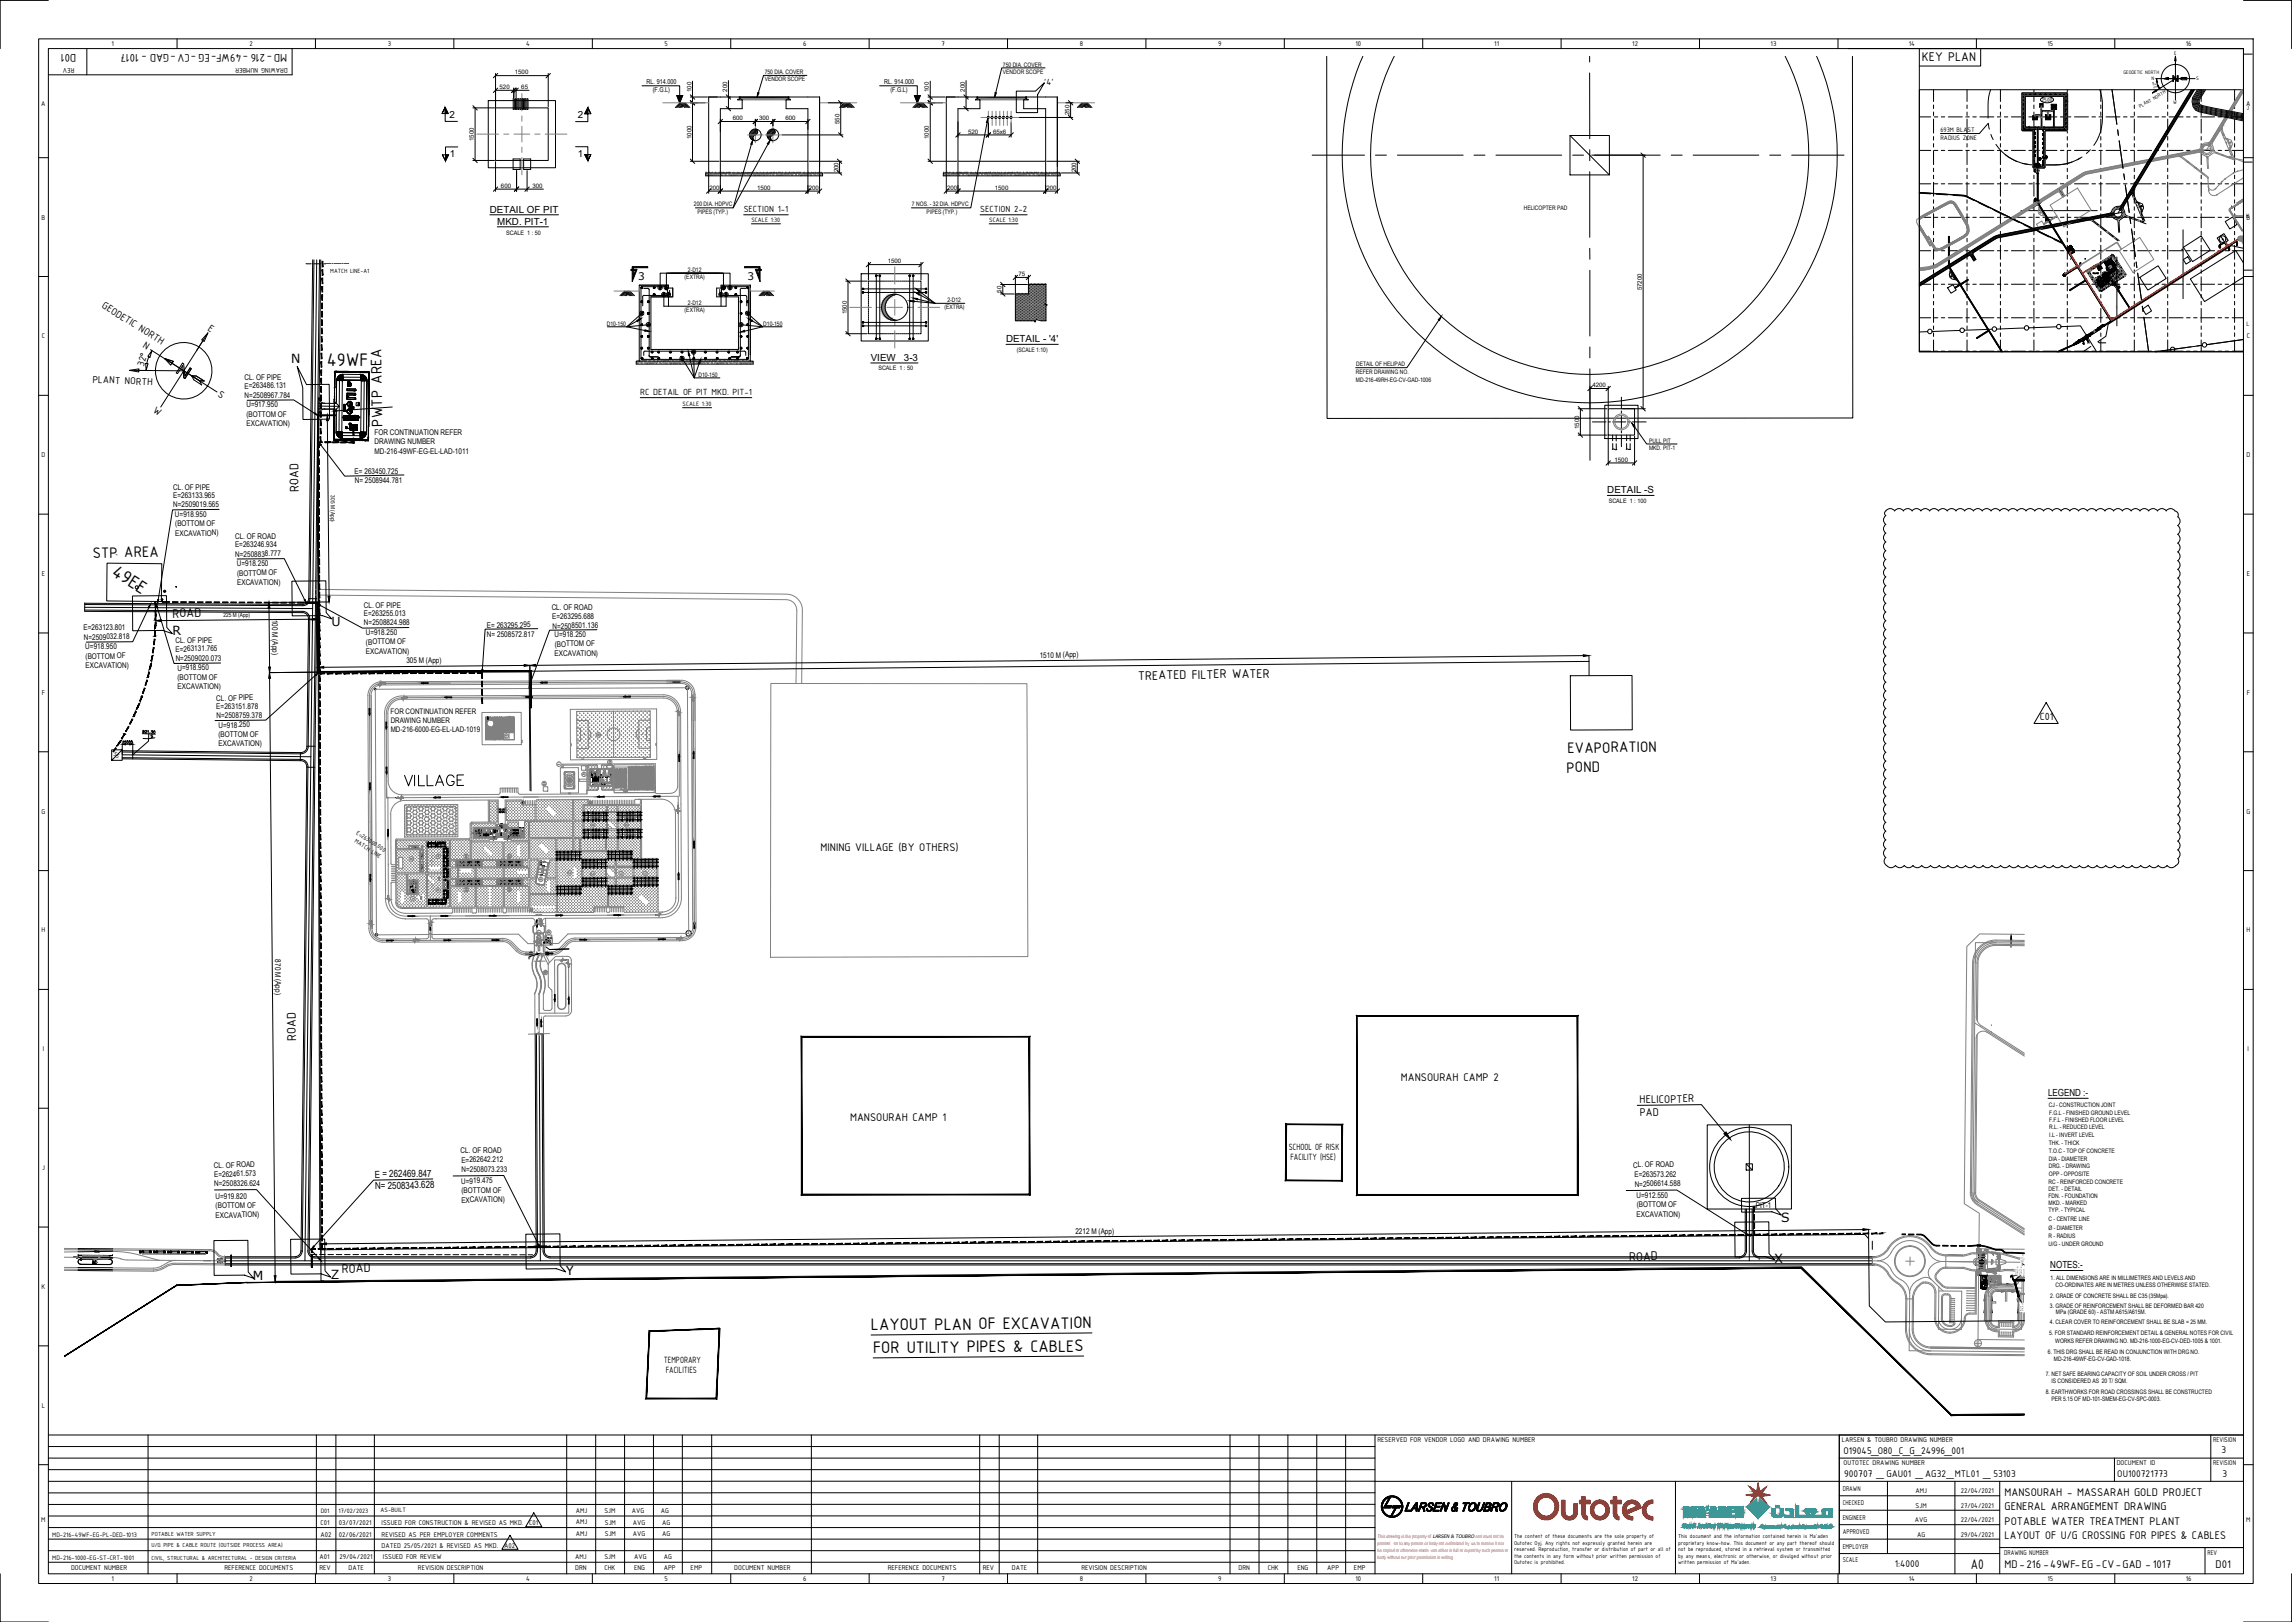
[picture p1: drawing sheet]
<svg xmlns="http://www.w3.org/2000/svg" width="841mm" height="594mm" viewBox="0 0 841 594" stroke-linecap="round" stroke-linejoin="round" font-family="sans-serif">
<defs><g id="words">
<text font-size="7.5" x="147.5" y="288.9">VILLAGE</text>
<g font-size="7.2">
<text x="119.7" y="133.9">49WF</text>
<text x="40.7" y="210.6" transform="rotate(32 40.7 210.6)">49EE</text>
</g>
<g font-size="6.6">
<text x="319.2" y="487.3" transform="rotate(-1 319.2 487.3)">LAYOUT PLAN OF EXCAVATION</text>
<text x="320" y="495.7" transform="rotate(-1 320 495.7)">FOR UTILITY PIPES &amp; CABLES</text>
</g>
<g font-size="6">
<text x="140.2" y="156.3" transform="rotate(-91 140.2 156.3)">PWTP AREA</text>
<text x="34" y="204.3" transform="rotate(-1 34 204.3)">STP AREA</text>
<text x="574.4" y="275.9" transform="rotate(-1 574.4 275.9)">EVAPORATION</text>
<text x="574.1" y="283" transform="rotate(-1 574.1 283)">POND</text>
</g>
<text font-size="5.5" x="722.2" y="574.5">A0</text>
<g font-size="5">
<text x="704.3" y="22.5">KEY PLAN</text>
<text x="109.5" y="180.1" transform="rotate(-91 109.5 180.1)">ROAD</text>
<text x="63.2" y="226.2" transform="rotate(-1 63.2 226.2)">ROAD</text>
<text x="417.1" y="249" transform="rotate(-1 417.1 249)">TREATED FILTER WATER</text>
<text x="108.5" y="381.3" transform="rotate(-91 108.5 381.3)">ROAD</text>
<text x="597" y="461.8" transform="rotate(-1 597 461.8)">ROAD</text>
<text x="125.3" y="466.1" transform="rotate(-1 125.3 466.1)">ROAD</text>
</g>
<g font-size="4.6">
<text x="106.7" y="132.9" transform="rotate(-1 106.7 132.9)">N</text>
<text x="63.2" y="232.7" transform="rotate(-1 63.2 232.7)">R</text>
<text x="121.5" y="229.4">U</text>
<text x="652.8" y="447.5" transform="rotate(-1 652.8 447.5)">S</text>
<text x="207.5" y="467" transform="rotate(-1 207.5 467)">Y</text>
<text x="650.3" y="462.5" transform="rotate(-1 650.3 462.5)">X</text>
<text x="92.7" y="468.9">M</text>
<text x="121.2" y="468.4">Z</text>
</g>
<g font-size="4.4">
<text x="28" y="19.9" transform="rotate(180 28 19.9)">D01</text>
<text x="105.3" y="19.9" transform="rotate(180 105.3 19.9)">MD-216 -49WF-EG -CV-GAD - 1017</text>
<text x="300.7" y="311.5">MINING VILLAGE (BY OTHERS)</text>
<text x="513.4" y="396.1">MANSOURAH CAMP 2</text>
<text x="600.8" y="404" transform="rotate(-1 600.8 404)">HELICOPTER</text>
<text x="311.5" y="410.6">MANSOURAH CAMP 1</text>
<text x="600.9" y="408.7" transform="rotate(-1 600.9 408.7)">PAD</text>
<text x="734.6" y="547.8">MANSOURAH - MASSARAH GOLD PROJECT</text>
<text x="734.6" y="553.1">GENERAL ARRANGEMENT DRAWING</text>
<text x="734.6" y="558.4">POTABLE WATER TREATMENT PLANT</text>
<text x="734.6" y="563.7">LAYOUT OF U/G CROSSING FOR PIPES &amp; CABLES</text>
<text x="734.6" y="574.3">MD-216 -49WF-EG -CV-GAD -1017</text>
<text x="811.9" y="574.3">D01</text>
</g>
<text font-size="4.1" x="747.5" y="263.7">C01</text>
<g font-size="4">
<text x="37.1" y="112.4" transform="rotate(32 37.1 112.4)">GEODETIC NORTH</text>
<text x="75.9" y="120.7" transform="rotate(33 75.9 120.7)">E</text>
<text x="52.1" y="127.1" transform="rotate(32 52.1 127.1)">N</text>
<text x="52.7" y="134.4" transform="rotate(-74 52.7 134.4)">32°</text>
<text x="33.9" y="140.2" transform="rotate(2 33.9 140.2)">PLANT NORTH</text>
<text x="79.5" y="145" transform="rotate(32 79.5 145)">S</text>
<text x="55.9" y="150.9" transform="rotate(32 55.9 150.9)">W</text>
</g>
<g font-size="3.8">
<text x="233.8" y="102.5">3</text>
<text x="274" y="102.5">3</text>
<text x="675.5" y="532.7">O19045_O80_C_G_24996_001</text>
<text x="814.1" y="532.3">3</text>
<text x="675.8" y="541.1">900707 _GAU01 _AG32_MTL01 _53103</text>
<text x="775.9" y="541.1">OU100721773</text>
<text x="814.4" y="541.1">3</text>
<text x="694.3" y="574">1:4000</text>
</g>
<g font-size="3.6">
<text x="164.7" y="43.2">2</text>
<text x="211.8" y="43.3">2</text>
<text x="164.8" y="57.7">1</text>
<text x="211.8" y="57.6">1</text>
<text x="179.5" y="77.9">DETAIL OF PIT</text>
<text x="182.2" y="82.3">MKD. PIT-1</text>
<text x="368.7" y="125.4">DETAIL - '4'</text>
<text x="319.1" y="132.2">VIEW</text>
<text x="331.3" y="132.2">3-3</text>
<text x="589" y="180.7">DETAIL -S</text>
<text x="750.5" y="401.5">LEGEND :-</text>
<text x="472.3" y="421.1">SCHOOL OF RISK</text>
<text x="472.9" y="424.7">FACILITY (HSE)</text>
<text x="137.4" y="431.3" transform="rotate(-1 137.4 431.3)">E = 262469.847</text>
<text x="137.4" y="435.6" transform="rotate(-1 137.4 435.6)">N= 2508343.628</text>
<text x="751.4" y="464.6">NOTES:-</text>
<text x="243.3" y="499.3">TEMPORARY</text>
<text x="244" y="503">FACILITIES</text>
</g>
<g font-size="3.5">
<text x="382.7" y="31.2">'4'</text>
<text x="272.5" y="77.7">SECTION 1-1</text>
<text x="359.2" y="77.7">SECTION 2-2</text>
<text x="234.6" y="144.8">RC DETAIL OF PIT MKD. PIT-1</text>
<text x="215.9" y="303.7">D</text>
<text x="228.2" y="303.7">D</text>
</g>
<g font-size="3.5" fill="#808080">
<text x="184.1" y="271.3">11</text>
<text x="225.1" y="281.2" transform="rotate(-90 225.1 281.2)">24</text>
<text x="201.1" y="288.9" transform="rotate(-90 201.1 288.9)">23</text>
<text x="230.7" y="291.4" transform="rotate(-90 230.7 291.4)">10</text>
<text x="172.5" y="315.4" transform="rotate(-90 172.5 315.4)">B4</text>
<text x="188.4" y="315.4" transform="rotate(-90 188.4 315.4)">B3</text>
<text x="172.5" y="327.7" transform="rotate(-90 172.5 327.7)">B2</text>
<text x="185.6" y="327.4">B1</text>
<text x="201.4" y="358.1" transform="rotate(-90 201.4 358.1)">15</text>
</g>
<g font-size="3.1" fill="#808080">
<text x="218" y="270.6">9</text>
<text x="203.6" y="281.5">1</text>
<text x="212.7" y="285">3</text>
<text x="217.3" y="286.8">6</text>
<text x="149.6" y="316.1">G</text>
<text x="162.3" y="323.8" transform="rotate(-90 162.3 323.8)">A02</text>
<text x="196.8" y="323.5">5</text>
<text x="226.1" y="321.4">C</text>
<text x="159.5" y="327.4">A</text>
<text x="149.9" y="330.6">V</text>
<text x="196.1" y="342.9">7</text>
<text x="199.7" y="342.9">8</text>
</g>
<g font-size="3.1">
<text x="159.5" y="315">A</text>
<text x="215.9" y="321.4">C</text>
<text x="234.9" y="321.4">C</text>
</g>
<g font-size="2.9">
<text x="89.6" y="139.3" transform="rotate(-1 89.6 139.3)">CL. OF PIPE</text>
<text x="89.6" y="142.3">E=263486.131</text>
<text x="89.6" y="145.7">N=2508967.784</text>
<text x="90.3" y="149.2">U=917.950</text>
<text x="90.3" y="152.7">(BOTTOM OF</text>
<text x="90.3" y="156.1" transform="rotate(-1 90.3 156.1)">EXCAVATION)</text>
<text x="137.2" y="159.3">FOR CONTINUATION REFER</text>
<text x="137.3" y="162.7">DRAWING NUMBER</text>
<text x="137.3" y="166.2">MD-216-49WF-EG-EL-LAD-1011</text>
<text x="129.9" y="173.6">E= 263450.725</text>
<text x="63.4" y="179.4" transform="rotate(-1 63.4 179.4)">CL. OF PIPE</text>
<text x="130" y="177">N= 2508944.781</text>
<text x="63.4" y="182.4">E=263133.965</text>
<text x="63.5" y="185.8" transform="rotate(-1 63.5 185.8)">N=2509019.565</text>
<text x="64.1" y="189.3" transform="rotate(-1 64.1 189.3)">U=918.950</text>
<text x="64.2" y="192.8" transform="rotate(-1 64.2 192.8)">(BOTTOM OF</text>
<text x="64.2" y="196.2">EXCAVATION)</text>
<text x="86.1" y="197.4" transform="rotate(-1 86.1 197.4)">CL. OF ROAD</text>
<text x="86.1" y="200.5" transform="rotate(-1 86.1 200.5)">E=263246.934</text>
<text x="86.2" y="203.9" transform="rotate(-1 86.2 203.9)">N=2508838.777</text>
<text x="86.8" y="207.4">U=918.250</text>
<text x="86.9" y="214.3" transform="rotate(-1 86.9 214.3)">EXCAVATION)</text>
<text x="86.9" y="210.8">(BOTTOM OF</text>
<text x="99.7" y="227" transform="rotate(89 99.7 227)">100 M (App)</text>
<text x="133.3" y="225.7" transform="rotate(-1 133.3 225.7)">E=263255.013</text>
<text x="133.3" y="222.7" transform="rotate(-1 133.3 222.7)">CL. OF PIPE</text>
<text x="202.2" y="223.4">CL. OF ROAD</text>
<text x="202.4" y="226.8" transform="rotate(-1 202.4 226.8)">E=263295.688</text>
<text x="30.6" y="230.9">E=263123.801</text>
<text x="133.4" y="229.1" transform="rotate(-1 133.4 229.1)">N=2508824.988</text>
<text x="134" y="232.6" transform="rotate(-1 134 232.6)">U=918.250</text>
<text x="178.4" y="230" transform="rotate(-1 178.4 230)">E= 263295.295</text>
<text x="178.5" y="233.4" transform="rotate(-1 178.5 233.4)">N= 2508572.817</text>
<text x="202.4" y="230.3" transform="rotate(-1 202.4 230.3)">N=2508501.136</text>
<text x="203.2" y="233.4" transform="rotate(-1 203.2 233.4)">U=918.250</text>
<text x="30.7" y="234.3">N=2509032.818</text>
<text x="31.3" y="237.8">U=918.950</text>
<text x="64.3" y="235.7" transform="rotate(-1 64.3 235.7)">CL. OF PIPE</text>
<text x="64.3" y="238.6">E=263131.765</text>
<text x="134.1" y="239.5">EXCAVATION)</text>
<text x="134.1" y="236.1">(BOTTOM OF</text>
<text x="203.3" y="236.8" transform="rotate(-1 203.3 236.8)">(BOTTOM OF</text>
<text x="31.4" y="244.7" transform="rotate(-1 31.4 244.7)">EXCAVATION)</text>
<text x="31.4" y="241.3">(BOTTOM OF</text>
<text x="64.4" y="242.1" transform="rotate(-1 64.4 242.1)">N=2509020.073</text>
<text x="65" y="245.6">U=918.950</text>
<text x="148.9" y="243" transform="rotate(-1 148.9 243)">305 M (App)</text>
<text x="203.2" y="240.3">EXCAVATION)</text>
<text x="381" y="240.9" transform="rotate(-1 381 240.9)">1510 M (App)</text>
<text x="65.1" y="249.1">(BOTTOM OF</text>
<text x="65.1" y="252.5" transform="rotate(-1 65.1 252.5)">EXCAVATION)</text>
<text x="79.3" y="256.6" transform="rotate(-1 79.3 256.6)">CL. OF PIPE</text>
<text x="79.3" y="259.7">E=263151.878</text>
<text x="79.3" y="263.2" transform="rotate(-1 79.3 263.2)">N=2508759.378</text>
<text x="80" y="266.5">U=918.250</text>
<text x="80.1" y="270">(BOTTOM OF</text>
<text x="80.1" y="273.4" transform="rotate(-1 80.1 273.4)">EXCAVATION)</text>
<text x="100.9" y="351.4" transform="rotate(90 100.9 351.4)">870 M (App)</text>
<text x="168.8" y="422.3" transform="rotate(-1 168.8 422.3)">CL. OF ROAD</text>
<text x="169.1" y="425.8">E=262642.212</text>
<text x="78.4" y="427.7">CL. OF ROAD</text>
<text x="78.5" y="431">E=262461.573</text>
<text x="169.1" y="429.2">N=2508073.233</text>
<text x="598.5" y="427.6">CL. OF ROAD</text>
<text x="599" y="431.1" transform="rotate(-1 599 431.1)">E=263573.262</text>
<text x="78.5" y="434.4" transform="rotate(-1 78.5 434.4)">N=2508326.624</text>
<text x="169" y="433.5" transform="rotate(-1 169 433.5)">U=919.475</text>
<text x="169.1" y="437">(BOTTOM OF</text>
<text x="599" y="434.6" transform="rotate(-1 599 434.6)">N=2506614.588</text>
<text x="78.9" y="439.1" transform="rotate(-1 78.9 439.1)">U=919.820</text>
<text x="79" y="442.5" transform="rotate(-1 79 442.5)">(BOTTOM OF</text>
<text x="169.1" y="440.5">EXCAVATION)</text>
<text x="599.7" y="438.8" transform="rotate(-1 599.7 438.8)">U=912.550</text>
<text x="599.8" y="442.2">(BOTTOM OF</text>
<text x="643.5" y="442.5" transform="rotate(-1 643.5 442.5)">PIT-1</text>
<text x="79" y="446">EXCAVATION)</text>
<text x="599.8" y="445.7">EXCAVATION)</text>
<text x="394.1" y="451.9" transform="rotate(-1 394.1 451.9)">2212 M (App)</text>
</g>
<g font-size="2.8">
<text x="143.2" y="261.4">FOR CONTINUATION REFER</text>
<text x="143.2" y="264.8">DRAWING NUMBER</text>
<text x="143.2" y="268.2">MD-216-6000-EG-EL-LAD-1019</text>
</g>
<g font-size="2.7">
<text x="40.9" y="16.9">1</text>
<text x="91.4" y="16.9">2</text>
<text x="142.1" y="16.9">3</text>
<text x="192.8" y="16.9">4</text>
<text x="243.6" y="16.9">5</text>
<text x="294.3" y="16.9">6</text>
<text x="345" y="16.9">7</text>
<text x="395.7" y="16.9">8</text>
<text x="446.4" y="16.9">9</text>
<text x="496.7" y="16.9">10</text>
<text x="547.6" y="16.9">11</text>
<text x="598.2" y="16.9">12</text>
<text x="648.9" y="16.9">13</text>
<text x="699.5" y="16.9">14</text>
<text x="750.3" y="16.9">15</text>
<text x="801" y="16.9">16</text>
<text x="27.2" y="24.8" transform="rotate(180 27.2 24.8)">REV</text>
<text x="105.4" y="24.8" transform="rotate(180 105.4 24.8)">DRAWING NUMBER</text>
<text x="15.1" y="38.7">A</text>
<text x="823.1" y="38.7">A</text>
<text x="15.2" y="80.4">B</text>
<text x="823.2" y="80.4">B</text>
<text x="15.3" y="123.9">C</text>
<text x="823.3" y="123.9">C</text>
<text x="15.2" y="167.4">D</text>
<text x="823.2" y="167.4">D</text>
<text x="15.3" y="211">E</text>
<text x="823.3" y="211">E</text>
<text x="15.3" y="254.5">F</text>
<text x="823.3" y="254.5">F</text>
<text x="15.2" y="298">G</text>
<text x="823.2" y="298">G</text>
<text x="15.2" y="341.5">H</text>
<text x="823.2" y="341.5">H</text>
<text x="15.7" y="385">I</text>
<text x="823.7" y="385">I</text>
<text x="15.4" y="428.6">J</text>
<text x="15.2" y="472.1">K</text>
<text x="15.3" y="515.6">L</text>
<text x="504.8" y="528.1">RESERVED FOR VENDOR LOGO AND DRAWING NUMBER</text>
<text x="674.9" y="528.1">LARSEN &amp; TOUBRO DRAWING NUMBER</text>
<text x="811.1" y="528.1">REVISION</text>
<text x="675.6" y="536.5">OUTOTEC DRAWING NUMBER</text>
<text x="775.7" y="536.5">DOCUMENT ID</text>
<text x="811.1" y="536.5">REVISION</text>
<text x="675.3" y="546.1">DRAWN</text>
<text x="675.3" y="551.4">CHECKED</text>
<text x="701.9" y="547">AMJ</text>
<text x="718.5" y="547">22/04/2021</text>
<text x="15.1" y="557.3">M</text>
<text x="211" y="554.1">AMJ</text>
<text x="221.5" y="554.1">SJM</text>
<text x="231.5" y="554.1">AVG</text>
<text x="242.2" y="554.1">AG</text>
<text x="675.3" y="556.7">ENGINEER</text>
<text x="701.7" y="557.5">AVG</text>
<text x="702" y="552.3">SJM</text>
<text x="718.5" y="552.3">27/04/2021</text>
<text x="718.5" y="557.5">22/04/2021</text>
<text x="823.1" y="557.3">M</text>
<text x="117.4" y="562.9">A02</text>
<text x="117.4" y="558.7">C01</text>
<text x="124.2" y="562.8">02/06/2021</text>
<text x="124.2" y="558.6">03/07/2021</text>
<text x="139.9" y="562.8">REVISED AS PER EMPLOYER COMMENTS</text>
<text x="139.9" y="558.6">ISSUED FOR CONSTRUCTION &amp; REVISED AS MKD.</text>
<text x="193.9" y="558.6">C01</text>
<text x="211" y="562.6">AMJ</text>
<text x="211" y="558.3">AMJ</text>
<text x="221.6" y="562.7">SJM</text>
<text x="221.6" y="558.4">SJM</text>
<text x="231.9" y="562.7">AVG</text>
<text x="231.9" y="558.4">AVG</text>
<text x="242.6" y="562.7">AG</text>
<text x="242.6" y="558.4">AG</text>
<text x="675.3" y="561.9">APPROVED</text>
<text x="702.5" y="562.8">AG</text>
<text x="718.5" y="562.8">29/04/2021</text>
<text x="139.9" y="566.9">DATED 25/05/2021 &amp; REVISED AS MKD.</text>
<text x="184.7" y="566.9">A02</text>
<text x="675.3" y="567.3">EMPLOYER</text>
<text x="734.5" y="569.4">DRAWING NUMBER</text>
<text x="808.9" y="569.4">REV</text>
<text x="26" y="575.2">DOCUMENT NUMBER</text>
<text x="82.2" y="575.2">REFERENCE DOCUMENTS</text>
<text x="117" y="575.2">REV</text>
<text x="117" y="571">A01</text>
<text x="124.4" y="571">29/04/2021</text>
<text x="127.7" y="575.2">DATE</text>
<text x="140.3" y="571">ISSUED FOR REVIEW</text>
<text x="153.1" y="575.2">REVISION DESCRIPTION</text>
<text x="210.8" y="575.2">DRN</text>
<text x="210.8" y="571">AMJ</text>
<text x="221.5" y="575.2">CHK</text>
<text x="221.5" y="571">SJM</text>
<text x="232.4" y="575.2">ENG</text>
<text x="232.4" y="571">AVG</text>
<text x="243.2" y="575.2">APP</text>
<text x="243.2" y="571">AG</text>
<text x="253.1" y="575.2">EMP</text>
<text x="269.1" y="575.2">DOCUMENT NUMBER</text>
<text x="325.3" y="575.2">REFERENCE DOCUMENTS</text>
<text x="360.1" y="575.2">REV</text>
<text x="370.8" y="575.2">DATE</text>
<text x="396.3" y="575.2">REVISION DESCRIPTION</text>
<text x="453.9" y="575.2">DRN</text>
<text x="464.6" y="575.2">CHK</text>
<text x="475.4" y="575.2">ENG</text>
<text x="486.4" y="575.2">APP</text>
<text x="496.2" y="575.2">EMP</text>
<text x="675.3" y="572.1">SCALE</text>
<text x="40.9" y="579.1">1</text>
<text x="91.4" y="579.1">2</text>
<text x="142.1" y="579.1">3</text>
<text x="192.8" y="579.1">4</text>
<text x="243.6" y="579.1">5</text>
<text x="294.3" y="579.1">6</text>
<text x="345" y="579.1">7</text>
<text x="395.7" y="579.1">8</text>
<text x="446.4" y="579.1">9</text>
<text x="496.7" y="579.1">10</text>
<text x="547.6" y="579.1">11</text>
<text x="598.2" y="579.1">12</text>
<text x="648.9" y="579.1">13</text>
<text x="699.5" y="579.1">14</text>
<text x="750.3" y="579.1">15</text>
<text x="801" y="579.1">16</text>
</g>
<g font-size="2.6">
<text x="711.1" y="48.4">693M BLAST</text>
<text x="711.1" y="51.2">RADIUS ZONE</text>
<text x="744.7" y="58.6">F</text>
<text x="745.8" y="62.1">TB</text>
<text x="746.5" y="62.1">WS</text>
<text x="768.7" y="99.5">11</text>
<text x="770.8" y="99.5">1</text>
<text x="771.5" y="97.7">9</text>
<text x="772.2" y="99.1">6</text>
<text x="772.2" y="98.4">24</text>
<text x="773.3" y="101.6">2</text>
<text x="774" y="99.8">D</text>
<text x="775.4" y="100.9">C</text>
<text x="775.4" y="99.1" transform="rotate(-90 775.4 99.1)">10</text>
<text x="775.4" y="101.6">2</text>
<text x="775.8" y="100.2">3</text>
<text x="768.3" y="105.1">G</text>
<text x="769.1" y="106.2">V</text>
<text x="769.1" y="104.1">1</text>
<text x="769.8" y="105.5">A</text>
<text x="770.8" y="102.3">4</text>
<text x="772.6" y="103">5</text>
<text x="773.6" y="104.8">7</text>
<text x="773.6" y="104.4">8</text>
<text x="774" y="104.1" transform="rotate(-90 774 104.1)">B1</text>
<text x="774" y="102.7">1</text>
<text x="774.3" y="105.8">15</text>
<text x="775.1" y="102.3">E</text>
<text x="19.2" y="562.8">MD-216-49WF-EG-PL-DED-1013</text>
<text x="19.2" y="571.3">MD-216-1000-EG-ST-CRT-1001</text>
</g>
<g font-size="2.6" fill="#808080">
<text x="774.3" y="101.6">A</text>
<text x="775.8" y="101.6">E</text>
<text x="776.1" y="101.2">A</text>
<text x="768.7" y="104.1">A</text>
<text x="769.1" y="104.4">A</text>
<text x="770.5" y="104.8">B2</text>
<text x="724.6" y="461.8">TB</text>
<text x="726.7" y="461.1" transform="rotate(-90 726.7 461.1)">TB</text>
<text x="726.4" y="465">TB</text>
<text x="726.4" y="466">TB</text>
</g>
<g font-size="2.5">
<text x="237" y="30.9">RL. 914.000</text>
<text x="239.2" y="33.8">(F.G.L)</text>
<text x="324" y="30.9">RL. 914.000</text>
<text x="326.3" y="33.8">(F.G.L)</text>
<text x="823.3" y="40.4">J</text>
<text x="275.4" y="81.3">SCALE 1:30</text>
<text x="362.5" y="81.3">SCALE 1:30</text>
<text x="823.1" y="80">K</text>
<text x="823.2" y="119.5">L</text>
<text x="250.1" y="148.7">SCALE 1:30</text>
<text x="117.5" y="554">D01</text>
<text x="124.1" y="554">17/02/2023</text>
<text x="139.5" y="553.9">AS-BUILT</text>
</g>
<g font-size="2.4">
<text x="121" y="100">MATCH LINE-A1</text>
<text x="41.5" y="276.6" transform="rotate(32 41.5 276.6)">55</text>
<text x="130.4" y="305.5" transform="rotate(33 130.4 305.5)">E=263000.000</text>
<text x="129.8" y="308.5" transform="rotate(33 129.8 308.5)">MATCH LINE</text>
</g>
<g font-size="2.3">
<text x="55.5" y="562.5">POTABLE WATER SUPPLY</text>
<text x="55.5" y="566.7">U/G PIPE &amp; CABLE ROUTE (OUTSIDE PROCESS AREA)</text>
<text x="55.5" y="571.2">CIVIL, STRUCTURAL &amp; ARCHITECTURAL - DESIGN CRITERIA</text>
</g>
<g font-size="2.2">
<text x="188.7" y="27.3">1500</text>
<text x="280.2" y="27.1">750 DIA. COVER</text>
<text x="280.2" y="29.8">VENDOR SCOPE</text>
<text x="367.5" y="24.4">750 DIA. COVER</text>
<text x="367.5" y="27.1">VENDOR SCOPE</text>
<text x="183.1" y="32.7">520</text>
<text x="191" y="32.7">65</text>
<text x="253.4" y="33.8" transform="rotate(-90 253.4 33.8)">100</text>
<text x="266.5" y="33.6" transform="rotate(-90 266.5 33.6)">200</text>
<text x="340.4" y="33.8" transform="rotate(-90 340.4 33.8)">100</text>
<text x="353.6" y="33.6" transform="rotate(-90 353.6 33.6)">200</text>
<text x="748.1" y="37.3">2500</text>
<text x="268.5" y="44.1">600</text>
<text x="278.2" y="44.1">300</text>
<text x="287.8" y="44.1">600</text>
<text x="307.7" y="45.4" transform="rotate(-90 307.7 45.4)">550</text>
<text x="391.9" y="42.2" transform="rotate(-90 391.9 42.2)">250</text>
<text x="173.7" y="51.7" transform="rotate(-90 173.7 51.7)">1500</text>
<text x="253.4" y="50.9" transform="rotate(-90 253.4 50.9)">1000</text>
<text x="340.4" y="50.9" transform="rotate(-90 340.4 50.9)">1000</text>
<text x="354.7" y="49">520</text>
<text x="363.9" y="49">65x6</text>
<text x="307.2" y="63.2" transform="rotate(-90 307.2 63.2)">200</text>
<text x="394.3" y="63.2" transform="rotate(-90 394.3 63.2)">200</text>
<text x="183.6" y="68.8">600</text>
<text x="195.1" y="68.8">300</text>
<text x="260" y="69.5">200</text>
<text x="277.4" y="69.5">1500</text>
<text x="296.4" y="69.5">200</text>
<text x="347.1" y="69.5">200</text>
<text x="364.6" y="69.5">1500</text>
<text x="383.5" y="69.5">200</text>
<text x="254.3" y="75.5">200 DIA. HDPVC</text>
<text x="334.2" y="75.5">7 NOS. - 32 DIA. HDPVC</text>
<text x="558.4" y="76.8">HELICOPTER PAD</text>
<text x="255.6" y="78.3">PIPES (TYP.)</text>
<text x="339.6" y="78.3">PIPES (TYP.)</text>
<text x="185.4" y="86">SCALE 1 : 50</text>
<text x="252.1" y="99.5">2-D12</text>
<text x="325.3" y="96.5">1500</text>
<text x="373.2" y="101.1">75</text>
<text x="250.9" y="102.1">(EXTRA)</text>
<text x="367.1" y="107.2" transform="rotate(-90 367.1 107.2)">50</text>
<text x="601.7" y="106.4" transform="rotate(-90 601.7 106.4)">57200</text>
<text x="252.1" y="111.6">2-D12</text>
<text x="346.1" y="113.2">(EXTRA)</text>
<text x="347.2" y="110.5">2-D12</text>
<text x="222.4" y="119.4">D10-150</text>
<text x="250.9" y="114.2">(EXTRA)</text>
<text x="279.7" y="119.4">D10-150</text>
<text x="310.3" y="115.2" transform="rotate(-90 310.3 115.2)">1500</text>
<text x="372.6" y="128.7">(SCALE 1:10)</text>
<text x="321.9" y="135.4">SCALE 1 : 50</text>
<text x="496.9" y="137.1">REFER DRAWING NO.</text>
<text x="497" y="134">DETAIL OF HELIPAD</text>
<text x="255.9" y="138">D10-150</text>
<text x="496.9" y="139.8">MD-216-49RH-EG-CV-GAD-1006</text>
<text x="583.6" y="141.9">4200</text>
<text x="578.7" y="157.1" transform="rotate(-90 578.7 157.1)">1500</text>
<text x="604.3" y="162.1">PULL PIT</text>
<text x="604.3" y="164.8">MKD. PIT-1</text>
<text x="591.6" y="169.1">1500</text>
<text x="121.2" y="181.4" transform="rotate(90 121.2 181.4)">305 M (App)</text>
<text x="589.5" y="184.1">SCALE 1 : 100</text>
<text x="81.9" y="226.2">225 M (App)</text>
<text x="750.8" y="405.4">CJ - CONSTRUCTION JOINT</text>
<text x="750.9" y="408.4">F.G.L - FINISHED GROUND LEVEL</text>
<text x="750.9" y="410.9">F.F.L - FINISHED FLOOR LEVEL</text>
<text x="751" y="413.6">R.L. - REDUCED LEVEL</text>
<text x="750.8" y="419.5">THK. - THICK</text>
<text x="751" y="416.4">I.L - INVERT LEVEL</text>
<text x="750.8" y="422.3">T.O.C - TOP OF CONCRETE</text>
<text x="750.8" y="425.3">DIA - DIAMETER</text>
<text x="750.8" y="427.8">DRG. - DRAWING</text>
<text x="750.8" y="430.7">OPP - OPPOSITE</text>
<text x="750.7" y="433.6">RC - REINFORCED CONCRETE</text>
<text x="750.7" y="436.3">DET. - DETAIL</text>
<text x="750.7" y="438.9">FDN. - FOUNDATION</text>
<text x="750.7" y="441.2">MKD. - MARKED</text>
<text x="750.7" y="444">TYP. - TYPICAL</text>
<text x="750.7" y="447.1">C - CENTRE LINE</text>
<text x="750.7" y="450.5">Ø - DIAMETER</text>
<text x="750.7" y="453.5">R - RADIUS</text>
<text x="750.7" y="456.5">U/G - UNDER GROUND</text>
<text x="751.4" y="469">1. ALL DIMENSIONS ARE IN MILLIMETRES AND LEVELS AND</text>
<text x="753.3" y="471.4">CO-ORDINATES ARE IN METRES UNLESS OTHERWISE STATED.</text>
<text x="751.2" y="478.9">3. GRADE OF REINFORCEMENT SHALL BE DEFORMED BAR 420</text>
<text x="751.3" y="475.3">2. GRADE OF CONCRETE SHALL BE C35 (35Mpa).</text>
<text x="751.2" y="484.9">4. CLEAR COVER TO REINFORCEMENT SHALL BE SLAB = 25 MM.</text>
<text x="753.4" y="481.3">MPa (GRADE 60) - ASTM A615/A615M.</text>
<text x="750.9" y="489">5. FOR STANDARD REINFORCEMENT DETAIL &amp; GENERAL NOTES FOR CIVIL</text>
<text x="753.2" y="491.7">WORKS REFER DRAWING NO. MD-216-1000-EG-CV-DED-1005 &amp; 1001.</text>
<text x="750.5" y="495.9">6. THIS DRG SHALL BE READ IN CONJUNCTION WITH DRG NO.</text>
<text x="749.7" y="503.9">7. NET SAFE BEARING CAPACITY OF SOIL UNDER CROSS / PIT</text>
<text x="752.7" y="498.6">MD-216-49WF-EG-CV-GAD-1018.</text>
<text x="751.7" y="506.4">IS CONSIDERED AS 20 T/ SQM.</text>
<text x="749.7" y="510.6">8. EARTHWORKS FOR ROAD CROSSINGS SHALL BE CONSTRUCTED</text>
<text x="751.7" y="513.2">PER 5.15 OF MD-101-SMEM-EG-CV-SPC-0003.</text>
<text x="554.9" y="563.4">The content of these documents are the sole property of</text>
<text x="614.9" y="563.4">This document and the information contained herein is Ma'aden</text>
<text x="554.9" y="565.7">Outotec Oyj. Any rights not expressly granted herein are</text>
<text x="554.9" y="568.1">reserved. Reproduction, transfer or distribution of part or all of</text>
<text x="614.9" y="565.7">proprietary know-how. This document or any part thereof should</text>
<text x="614.9" y="568.1">not be reproduced, stored in a retrieval system or transmitted</text>
<text x="554.9" y="570.5">the contents in any form without prior written permission of</text>
<text x="554.9" y="572.8">Outotec is prohibited.</text>
<text x="614.9" y="570.5">by any means, electronic or otherwise, or divulged without prior</text>
<text x="614.9" y="572.8">written permission of Ma'aden.</text>
</g>
<g font-size="2">
<text x="796.8" y="20.2">E</text>
<text x="778.2" y="27">GEODETIC NORTH</text>
<text x="788.4" y="29.2">N</text>
<text x="804.8" y="29.4">S</text>
<text x="790.6" y="32.1" transform="rotate(-106 790.6 32.1)">32°</text>
<text x="784.3" y="39.6" transform="rotate(-30 784.3 39.6)">PLANT NORTH</text>
<text x="796.4" y="38.2">W</text>
</g>
<text font-size="2" fill="#808080" x="725.4" y="492.9" transform="rotate(-90 725.4 492.9)">R1</text>
<g font-size="1.8" fill="#ed1f24">
<text x="504.9" y="563.3">This drawing is the property of LARSEN &amp; TOUBRO and must not be</text>
<text x="504.9" y="565.8">passed on to any person or body not authorized by us to receive it nor</text>
<text x="504.9" y="568.4">be copied or otherwise made use either in full or in part by such person or</text>
<text x="504.9" y="570.9">body without our prior permission in writing.</text>
</g>
<g font-size=".6">
<text x="739" y="466.8" transform="rotate(-90 739 466.8)">PULL PIT</text>
<text x="739.6" y="466.9" transform="rotate(-89 739.6 466.9)">(4000_CP-92)</text>
<text x="740.3" y="466.9" transform="rotate(-89 740.3 466.9)">PULL PIT</text>
<text x="740.9" y="462.5" transform="rotate(-89 740.9 462.5)">PULL PIT</text>
<text x="740.9" y="466.9" transform="rotate(-90 740.9 466.9)">(4000_CP-62)</text>
<text x="741.5" y="462.5" transform="rotate(-89 741.5 462.5)">(4000_CP-61)</text>
<text x="741.8" y="466.9" transform="rotate(-89 741.8 466.9)">PULL PIT</text>
<text x="742.5" y="466.9" transform="rotate(-89 742.5 466.9)">(4000_CP-64)</text>
<text x="740.7" y="480.3" transform="rotate(-89 740.7 480.3)">PULL PIT</text>
<text x="741.4" y="480.3" transform="rotate(-89 741.4 480.3)">(4000_CP-63)</text>
</g>
<g font-size=".2">
<text x="746" y="61.5" transform="rotate(-90 746 61.5)">ZONE</text>
<text x="746.2" y="61.3" transform="rotate(-90 746.2 61.3)">A</text>
<text x="743.8" y="67.2">E=264500.000</text>
<text x="745.2" y="69" transform="rotate(-90 745.2 69)">N=2509500.000</text>
<text x="757.5" y="69" transform="rotate(-90 757.5 69)">N=2509000.000</text>
<text x="769.7" y="69" transform="rotate(-90 769.7 69)">N=2508500.000</text>
<text x="782" y="69" transform="rotate(-90 782 69)">N=2508000.000</text>
<text x="794.2" y="69" transform="rotate(-90 794.2 69)">N=2507500.000</text>
<text x="751.4" y="77.1">E=264100.000</text>
<text x="751.5" y="77.4">MATCH LINE</text>
<text x="756.8" y="77.1">51</text>
<text x="747.8" y="82.5">66</text>
<text x="755.7" y="79.5">E=264000.000</text>
<text x="757.5" y="87.7" transform="rotate(-90 757.5 87.7)">N=2509000.000</text>
<text x="814.3" y="88.1">60</text>
<text x="820.3" y="88.1" transform="rotate(-90 820.3 88.1)">ZONE</text>
<text x="820.5" y="87.9" transform="rotate(-90 820.5 87.9)">D</text>
<text x="745.2" y="90.6" transform="rotate(-90 745.2 90.6)">N=2509500.000</text>
<text x="754" y="91.8">E=263500.000</text>
<text x="754.1" y="92">MATCH LINE</text>
<text x="758" y="90.4">49WF</text>
<text x="764" y="95.2" transform="rotate(-90 764 95.2)">ZONE</text>
<text x="764.2" y="94.9" transform="rotate(-90 764.2 94.9)">B</text>
<text x="769.8" y="90.8" transform="rotate(-90 769.8 90.8)">N=2508500.000</text>
<text x="799.2" y="91.8" transform="rotate(-36 799.2 91.8)">ZONE</text>
<text x="799.7" y="91.5" transform="rotate(-45 799.7 91.5)">C</text>
<text x="805" y="91.8">E=263500.000</text>
<text x="805.8" y="92.9">58</text>
<text x="806.5" y="93.7" transform="rotate(-90 806.5 93.7)">N=2507000.000</text>
<text x="818.8" y="93.7" transform="rotate(-90 818.8 93.7)">N=2506500.000</text>
<text x="756" y="100.6">49EE</text>
<text x="757.5" y="103.7" transform="rotate(-90 757.5 103.7)">N=2509000.000</text>
<text x="758.3" y="104">E=263000.000</text>
<text x="758.6" y="106.3">55</text>
<text x="766.3" y="104">E=263000.000</text>
<text x="766.4" y="104.3">MATCH LINE</text>
<text x="800" y="103.3" transform="rotate(-90 800 103.3)">N=2507270.000</text>
<text x="800.2" y="103.2" transform="rotate(-90 800.2 103.2)">MATCH LINE</text>
<text x="804.8" y="104">E=263000.000</text>
<text x="775.7" y="113.3" transform="rotate(-90 775.7 113.3)">N=2508260.000</text>
<text x="776" y="113.1" transform="rotate(-90 776 113.1)">MATCH LINE</text>
<text x="757.5" y="115.8" transform="rotate(-90 757.5 115.8)">N=2509000.000</text>
<text x="758.3" y="116.3">E=262500.000</text>
<text x="769.8" y="115.8" transform="rotate(-90 769.8 115.8)">N=2508500.000</text>
<text x="770.2" y="116.3">E=262500.000</text>
<text x="769.3" y="125.5">NEW UNDER GROUND RAW</text>
<text x="770.6" y="125.7">WATER LINE</text>
<text x="755.7" y="128.5">E=262000.000</text>
<text x="770.2" y="128.5">E=262000.000</text>
</g>
</g></defs>
<!-- layer: lass C XREF$0$P -->
<path d="M764.4 102.6l-5.6 3.5M44.8 276.5l69.1 .7" fill="none" stroke="#000" stroke-width=".37"/>
<!-- layer: Process Internal road -->
<g fill="none" stroke="#000" stroke-width=".37">
<path d="M746.6 74.7h.3l3.7 6 .1 .5M746.6 63.3v10.5M746.6 73.8l-.1 .2M746.8 63.3v10.1l.4 .2M747.2 74.3l-.1 .3 3.7 5.9 .3 .1M747.2 74.3v.1M747.2 73.5v.1M115 95.2l-1.4 124.1-.6 1.6-.9 .7-1.1 .2-79.9-.4M117.1 95.2l-4.3 363M750.6 81.2h.3l10.2 16.3M750.6 81.2h.1M751.1 80.6l.2 .3"/>
<path d="M751.1 80.7h.1M751.2 80.8l-.1 .3 22.5 36.1M761 97.8l-4.1 2.6M761.1 97.5l-.1 .3M761.4 98.1l-.3-.1-4.1 2.6M761.5 98.1l2.6 4.3M815.2 88.9l.8 1.2-.1 .3M815.4 88.8l.8 1.2 .3 .1M816 90.5l-35.2 22.3h-.3M819.9 88l-3.4 2.1M820 88.2l-48.6 31M764.1 102.4l-.1 .3-5.2 3.3"/>
<path d="M764.4 103l-.3-.1-5.2 3.3M764.5 103l9 14.4M773.4 117.7l-2.1 1.3M773.4 117.3v.4M773.6 117.2l.3 .1M776.3 106.5l4.1 6.4M776.4 106.4l4.1 6.4M780.4 112.9l-.1 .3-6.3 4.1M31 223.4l79.9 .5a2.56 2.56 0 0 1 2.6 2.6l-.6 47.1-.2 1.1-.7 .8-1.7 .6M44.8 277.5l65.5 .6a2.56 2.56 0 0 1 2.5 2.6M44.8 275.4l65.5 .7M112.8 280.8l-2 177.4"/>
<path d="M196.6 378.7l.4 79.5M198.6 378.6l.4 79.6M110.7 458.2l-.5 1.6-.9 .7-1.1 .2-25.7 .1M112.8 458.1a2.56 2.56 0 0 0 2.6 2.6l79 .1M196.9 458.2a2.56 2.56 0 0 1-2.5 2.5M640 442.8v15.4a2.56 2.56 0 0 1-2.5 2.5l-435.9 .1-1.2-.3-.8-.7-.6-1.6M642.1 442.8v15.4M642.1 458.2l.3 1.1 .7 .9 1.6 .5 41.5 .1M82.5 462.8h603.7"/>
</g>
<!-- layer: F$0$ACCM VILL D -->
<path d="M757 100.6l4.3-2.6 2.8 4.4-.1 .2M758.9 106.2l5.2-3.3 .3 .1 9 14.4-2.1 1.6 .1 .2M764 102.7l-5.3 3.3M760 126l-6.2 2.8M760.1 126.4l-5.6 2.4M31 223.9l79.9 .5a2.17 2.17 0 0 1 2.2 2.1l-.6 47a2.1 2.1 0 0 1-2.2 2.1M44.8 277.9l65.5 .7a2.1 2.1 0 0 1 2.1 2.1M44.8 275l65.5 .6M112.4 280.8l-2.1 177.4M110.3 458.2l-.7 1.5-1.4 .6h-25.7v3" fill="none" stroke="#000" stroke-width=".37"/>
<!-- layer: 0 -->
<g fill="none" stroke="#000" stroke-width=".37">
<path d="M703.4 17.8h118.7v111h-118.7zM725.8 17.8v6.4h-22.4M822.1 17.8v215.3M173.3 38.7l1.6 1.6M182.4 26.9l-1.6 1.6M182.4 32.3l-1.6 1.6M189.1 32.3l-1.6 1.6M189.9 32.3l-1.6 1.6M201.7 26.9l-1.6 1.6M235.3 31.4h13.8v6.2v-2.6h-1.1l1.1 2.6 1.1-2.6M253 36.8l1.6 1.7M253 34.7l1.6 1.6"/>
<path d="M266.1 39l1.6 1.6M266.1 34.7l1.6 1.6M307.3 36.8l1.6 1.7M322.4 31.4h13.8v6.2v-2.6h-1.1l1.1 2.6 1.1-2.6M340.1 36.8l1.6 1.7M340.1 34.7l1.6 1.6M353.2 39l1.6 1.6M353.2 34.7l1.6 1.6M391.5 36.8l1.6 1.7M486.2 20.6l.1 132.7 192.7-.2-.2-132.5M510.9 20.6a80.3 80.3 0 0 0 71.7 116.5 80.3 80.3 0 0 0 71.6-116.5M703.4 32.9h118.7v95.9h-118.7z"/>
<path d="M729.5 32.9l-.4 1.3a28.6 28.6 0 0 0-.6 9M748.1 38.5h.1M748.1 38.6h.1M748.1 38.7h.1M752.4 39.2h.1M752.4 39.4h.1M752.4 38.9h.1M752.6 39.6h.1M752.7 39.2h.1M752.7 39.4h.1M752.7 38.9h.1M752.9 39.2h.1"/>
<path d="M752.9 39.4h.1M752.9 38.9h.1M769.5 32.9l.4 1.3a35.1 35.1 0 0 1-.2 14.2l-1.2 3-1.2 1.8M788.8 34.1l1.3-1.2 .2 .5zM790 28.8h14.4M790.3 28.8l.3 1.3h-.4zM790.4 30.1l.4 1.2M790.6 31.4l.3-.2 .5 1.2zM792 32l-1.8 1.2M793.1 28.8l1.5-.4v.8zM793.1 28.8l1.5-.4v.4zM796.2 27.7h.3l1.4 1.8v-1.8h.2v2.2h-.2l-1.4-1.8v1.8h-.3z"/>
<path d="M797.2 28.6l.7 .9v-1.8h.2v2.2l-.9-.9M797.2 20.6l.3 1.7-.6-.1zM797.2 20.9v15.8M797.2 28.8l-8.4 5.3M798.9 28.8l.7-.4h1.8l-.8 .4 .8 .4h-1.8zM798.9 28.8l.7-.4h1.8l-.8 .4zM162 41.6l1.1-2.3 1.1 2.3h-2.2l1.1-2.3v5.2h4.5M167.8 53.8h-4.5v5.1l-1.2-2.2h2.3l-1.1 2.2-1.2-2.2M173.3 58l1.6 1.6M210.9 53.7h4.5v5.2l1.1-2.3h-2.2l1.1 2.3 1.1-2.3M216.5 41.7l-1.1-2.3-1.1 2.3h2.2l-1.1-2.3v5.1h-4.5M253 58.3l1.6 1.6"/>
<path d="M264.8 43.7l-1.6 1.6M277.6 43.7l-1.6 1.6M284 43.7l-1.6 1.6M296.9 43.7l-1.6 1.6M306.9 58.3l1.6 1.6M307.3 48.6l1.6 1.6M340.1 58.3l1.6 1.6M351.9 48.6l-1.6 1.6M363 48.6l-1.6 1.6M371.3 48.6l-1.6 1.6M391.5 42.2l1.6 1.6M394 58.3l1.6 1.6"/>
<path d="M575.3 49.6h14.5v14.5h-14.5zM575.3 49.6l14.5 14.5M601.3 56l1.6 1.6M728.6 45.3l.4 2M729.6 49.2l.8 1.9M731.4 52.9a17.1 17.1 0 0 0 7.8 6.3M734.8 56.6a17 17 0 0 0 10.7 3.8M741.2 59.8l1.9 .4M745.5 42.9v.4v-.4M745.6 42.9v.4zM745.6 42.9h.1M745.6 43.3h.1"/>
<path d="M745.6 43.2h.1M745.6 42.9l.1 .4zM745.7 43.2h.1M745.7 42.9v.4v-.4M745.8 42.9h-.1M745.8 42.9h.1M745.9 42.9v.4v-.4M745.9 42.9h.1M745.9 43.3h.1M745.9 43.2h.1M746 42.9v.4zM746 42.9l.1 .4z"/>
<path d="M746.1 42.9v.4zM749.5 57.9h-1.4v.4h-.4M750.3 42.9h.1M750.3 42.7h.1M750.3 43.2h.1M750.5 42.5h.1M750.6 42.9h.1M750.6 42.7h.1M750.6 43.2h.1M750.8 42.9h.1M750.8 42.7h.1M750.8 43.2h.1"/>
<path d="M759.3 59.3a20.2 20.2 0 0 1-10 1.1M762.3 57.9a17 17 0 0 1-8.8 2.5M763 57.5l-1.8 1M766 54.8l-1.4 1.4M182.4 68.5l-1.6 1.6M190.1 68.5l-1.6 1.6M194 68.5l-1.7 1.6M260.5 69.2l-1.6 1.6M264.8 69.2l-1.6 1.6M272.5 78.7h16.4M296.9 69.2l-1.6 1.6M301.1 69.2l-1.6 1.6"/>
<path d="M306.9 62.5l1.6 1.6M347.6 69.2l-1.6 1.6M351.9 69.2l-1.6 1.6M359.2 78.7h17.2M384 69.2l-1.6 1.6M388.3 69.2l-1.6 1.6M394 62.5l1.6 1.6M744.5 75.7l.3 .3M744.9 75.4l-.1 .2h.3l-.2 .2M745.1 75.2l.2 .4zM745.5 60.4h8M746.3 63.6h.8"/>
<path d="M746.5 75.1l-1.9 1.2M747 74.4l.1 .3-.3-.1M748.1 74.1l-.5 .3M818 76l.1 .2M820 74.7l.1 .2M275.4 82h10.6M319.1 96.1l-1.7 1.6M338.3 96.1l-1.6 1.6M362.5 82h10.6M757.9 90.9h.1M757.9 90.8h.1M757.9 91h.1"/>
<path d="M758 91h.1M758 90.8h.1M758 91.1h.1M758 90.7h.1M758 91.2h.1M758.1 90.7h.1M758 90.9h.1M758 90.9h.2M758 90.8l.2 .1M758 90.9h.3M758.1 91.2h.1M758.1 91.1h.1"/>
<path d="M758.1 90.8l.1 .1M758.1 90.8l.2 .1M758.1 90.8h.1M758.1 91.3h.1M758.1 90.6h.1M758.1 90.9l-.1 .1M758.1 90.9h.1M758.1 92l-.2-.1 .1 .1M758.1 90.7l.2 .2M758.2 91.3h.1M758.2 91.4h.1M758.2 90.6h.1"/>
<path d="M758.2 90.6l-.1 .1M758.2 91l-.1 .1M758.2 91h-.1M758.2 91h-.2M758.2 90.9h.1M758.2 91.5h.1M758.3 90.6h.1M758.2 90.8l.1 .1M758.3 91.5h.1M758.3 90.9h.1M758.3 90.9l.9 1.6-1-1.5M758.3 90.9l.5-.3-.5 .3"/>
<path d="M758.3 90.9l-.3 .1M758.3 91.6h.1M758.3 90.5h.1M758.4 91.7h.1M758.4 90.5h.1M758.4 91.8h.1M758.5 90.5h.1M758.4 91.8l-.3 .2M758.5 90.9h.1M758.5 91h.1M758.5 91.8h.1M758.5 90.4h.1"/>
<path d="M758.5 91.7l-.4-.6 .9 1.5M758.5 91.7h.1M758.5 90.9v.1M758.5 91.9h.1M758.6 92h.1M758.5 90.9l.1 .1M758.5 91.8l-.5 .2h.1M758.6 91h.1M758.6 90.4h.1M758.6 91.1l.3-.1zM758.6 92l.5 .5M758.6 92l-.6 .1"/>
<path d="M758.6 91.1h.1M758.6 91.2h.1M758.6 91.2l.2-.2-.2 .2M758.6 90.9h.1M758.6 91.9l-.4 .5-.1-.2M758.6 92.1h.1M758.7 90.4h.1M758.6 91.2l.3-.1zM758.6 91.3h.1M758.6 91.3l.3-.2-.3 .2M758.6 91.8h-.1M758.7 92.2h.1"/>
<path d="M758.7 92.1h.1M758.7 90.3h.1M758.7 91.4l.3-.2zM758.7 90.4v.1M758.7 91.3h.1M758.7 90.4l.1 .2M758.7 90.4l.1 .1M758.7 90.4l-.6 .3M758.7 92.3h.1M758.8 90.3h.1M758.7 91.4h.1M758.7 91.4l.3-.2-.3 .2"/>
<path d="M758.7 91.4l.2-.2-.2 .2M758.7 91.3v.1M758.7 91.6h.1M758.7 90.5l-.5 .3M758.8 92.3h.1M758.8 91.7h.1M758.8 91.6h.1M758.8 90.5h.1M758.8 90.5v.1M758.8 90.6h.1M758.8 90.4v.1M758.8 91h.1"/>
<path d="M758.8 92.4h.1M758.8 91.5l.1 .1M758.8 91.5l.2 .1zM758.8 91.5h.1M758.9 91.5h.1M758.8 91.6v.1M758.8 90.4v.2M758.8 91.7l.1 .1M758.9 92.4h.1M758.9 92.5h.1M758.9 90.2h.1M758.9 91.8h.1"/>
<path d="M758.9 90.4v.1M758.9 90.4l-.1 .1M758.9 91.2h.1M758.9 91.6h.1M758.9 91.5v.1M758.8 91.8h.1M758.9 91.8h.5M758.9 90.3h.1M758.9 91.1h.1M758.9 91.4v.1M758.9 91.4h.1M758.9 91.1l.1 .1"/>
<path d="M758.9 92.6h.1M759 92h.1M758.9 90.5h.1M758.9 91.4v.2M758.9 90.4l-.1 .2M759 91.9v.1M759 91.9h.1M759 91.5v.1M759 91.5h.1M759 91.6h.1M759.1 91.5h.1M759 91.7h.1"/>
<path d="M759 90.4h.1M759 90.3h.1M759 92.6h.1M759 92.7h.1M759 91.7v.1M759 91.5h-.2M759 90.5h.1M759 90.5l.7 1.6-.9-1.5M759 90.5h-.1M759 91.2h.1M759 91.8h.1M759.1 91.8h.1"/>
<path d="M759 91.9l.1 .1M759.1 92h.1M759.1 91.6h.1M759 91.5l.1 .1M759 91.6l.1 .1M759.1 91.9v.1M759.1 91.9h.1M759.1 92.1h.1M759.1 91.5l-.1 .1M759.1 92.8h.1M759.1 92.7h.1M759.1 90.5h.1"/>
<path d="M759.2 91.4h.1M759.1 91.6v.1M759.1 91.7h.1M759.1 91.5v.1M759.1 91.8v.1M759.1 90.6h.1M759.1 92.9h.1M759.1 91.7l-.1 .1M759.1 92.5l-.1 .1M759.1 92.6h-.1M759.1 91.8l.1 .1M759.1 91.9l.1 .1"/>
<path d="M759.1 91.5v.5M759.1 91.6h-.1M759.2 91.9h.1M759.2 92h.1M759.1 91.8l.1 .2M759.1 91.3h.1M759.2 91.3h.1M759.1 92.6h.1M759.1 92.6v.1M759.2 91.9v.1M759.2 91.8v.1M759.2 91.8h.1"/>
<path d="M759.2 90.7h.1M759.2 90.6h.1M759.2 92.8h.1M759.2 92.9h.1M759.2 92.5h.1M759.2 92.5l-.1 .1M759.2 92.6l-.1 .1M759.2 92.5v.1M759.2 92.6v.1M759.2 92.5v.2M759.2 92.5l-.2 .1M759.2 92.5h-.1"/>
<path d="M759.3 92h.1M759.2 91.8l.1 .1M759.3 91.9h.1M759.3 91.8h.1M759.2 90.8h.1M759.3 92.8h.1M759.2 92.1h.1M759.2 92.6h.1M759.2 92.6l.1 .1M759.2 92.3h.1M759.3 92.3h.1M759.2 92.5l.1 .1"/>
<path d="M759.2 92.5l-.1 .2M759.2 92.5l.1 .2M759.3 91.8v.1M759.3 90.8h.1M759.3 90.9h.1M759.3 92.1h.1M759.3 92.6v.1M759.3 92.3h-.1M759.4 91.9h.1M759.3 91.8l.1 .1M759.4 91.8h.1M759.3 92.2h.1"/>
<path d="M759.3 92.7h.1M759.4 92.7h.1M759.4 91.8v.1M759.4 91.7v.1M759.4 92.2h.1M759.4 92.1h.1M759.4 90.9h.1M759.4 91h.1M759.4 91.7h.1M759.4 92.3h.1M759.4 91.1h.1M759.4 91.7l-.1 .1"/>
<path d="M759.4 91.7l.1 .1M759.5 92.2h.1M759.4 92h.1M759.4 91.2h.1M759.4 92.6h.1M759.5 91.8h.1M759.5 92h.1M759.5 91.2h.1M759.5 92.6h.1M759.5 92.1h.1M759.5 92l.1 .1M759.6 92h.1"/>
<path d="M759.5 91.3h.1M759.6 92.6h.1M759.6 92.1h.1M759.6 92.2h.1M759.6 91.3h.1M759.6 91.4h.1M759.7 92.6h.1M759.7 91.5h.1M759.7 91.4h.1M759.7 92.5h.1M759.7 91.6h.1M759.8 92.5h.1"/>
<path d="M759.7 92.1h.1M759.7 92.1l-.4 .5M759.7 92.1l.2 .2M759.7 92.1h.3M759.7 92.1l.2 .1M759.8 91.6h.1M759.8 91.7h.1M759.8 92.4h.1M759.8 92.2h.1M759.8 91.8h.1M759.9 92.4h.1M759.8 92.2l.1 .1"/>
<path d="M759.8 92.1h.2M759.9 91.8h.1M759.9 92.1h-.2M759.9 92.1h-.1M759.9 92.1h.1M759.9 92.1l.1 .1M759.9 92.2h.1M759.9 92.2l.1 .1M759.9 92.3l-.6 .3M759.9 91.9h.1M759.9 92.3h.1M759.9 92l-.9-1.5 .8 1.5"/>
<path d="M760 91.9h.1M760 92h.1M760 92.3h.1M760 92l-.2 .1M760 92l-.1 .1M760 92.1h-.1M760 92.1h.1M760.1 92.1h.1M760.1 92.2h.1M760.1 92.3h.1M760.2 92.2h.1M765 99.4h.1"/>
<path d="M812.5 87.2l2.5-1.6 1.6 2.5-2.5 1.5zM814.4 87.6h.3zM814.4 87.6h.3M235.2 114.8l-5.5 4.9 7.9-.8M243.3 107.9v4.3M244.7 100h20.4v5.4M245 107.9v4.3M245.8 100h21.7v5.4M263.6 100h-21.7v5.4M264.2 107.9v4.3M264.8 100h-20.6v5.4M266.1 107.9v4.3"/>
<path d="M274 114.8l5.5 4.9-7.9-.8M310 102.2l1.6 1.6M318.2 103.7v.5M318.2 104.4v.5M318.2 105.1v.5M318.2 105.8v.5M318.2 106.6v.4M318.2 107.3v.5M318.2 108v.5M318.2 108.7v.5M318.2 109.4v.6M318.2 110.2v.5"/>
<path d="M318.2 110.9v.5M318.2 111.6v.5M318.2 112.4v.4M318.2 113.1v.5M318.2 113.8v.5M318.2 114.5v.5M318.2 115.2v.5M318.2 116v.4M318.2 116.7v.5M318.2 117.4v.5M318.2 118.1v.5M318.2 118.8v.6"/>
<path d="M318.2 119.6v.5M318.7 103h-.5v.4M319 103h.4M319.7 103h.5M320.4 103h.5M321.1 103h.5M321.8 103h.6M322.6 103h.5M323.3 103h.5M324 103h.5M324.8 103h.4M325.5 103h.5"/>
<path d="M326.2 103h.5M326.9 103h.5M327.6 103h.5M328.4 103h.4M329.1 103h.5M329.8 103h.5M330.5 103h.5M331.2 103h.6M332 103h.5M332.7 103h.5M333.4 103h.5M334.1 103h.5"/>
<path d="M334.9 103h.5M335.6 103h.5M336.3 103h.5M337 103h.5v.4M337.5 103.7v.5M337.5 104.4v.5M337.5 105.1v.5M337.5 105.8v.5M337.5 106.6v.4M337.5 107.3v.5M337.5 108v.5M337.5 108.7v.5"/>
<path d="M337.5 109.4v.6M337.5 110.2v.5M337.5 110.9v.5M337.5 111.6v.5M337.5 112.4v.4M337.5 113.1v.5M337.5 113.8v.5M337.5 114.5v.5M337.5 115.2v.5M337.5 116v.4M337.5 116.7v.5M337.5 117.4v.5"/>
<path d="M337.5 118.1v.5M337.5 118.8v.6M337.5 119.6v.5M366.7 106.9l1.6 1.6M366.7 103.4l1.6 1.6M372.9 100.8l-1.6 1.6M377.7 100.8l-1.6 1.6M756 100.7l.2 .4zM756 100.7l.2-.1-.2 .1 .2-.1 .2 .3-.4-.2 .2-.1v.5v-.5zM756.1 100.8l.2-.1zM756.1 100.9l.2-.1zM756.2 100.6l.2 .3-.2-.3 .2 .3-.2 .2 .2-.2-.2 .2 .2-.2z"/>
<path d="M756.3 101.1h.1M756.3 101.2h.1M756.4 100.7h.1M756.4 101.1h.1M756.3 100.7h.1M756.4 101.2h.1M756.4 100.7v.1M756.5 100.7h.1M756.4 100.4l.3 .3zM756.4 100.4h.1M756.4 100.5h.1M756.5 100.5h.1"/>
<path d="M756.4 101h.1M756.5 101.1h.1M756.5 100.8h.1M756.5 100.4h.1M756.5 100.6h.1M756.5 101h.1M756.5 100.4l.2 .2zM756.6 100.4h.1M756.6 101h.1M756.6 100.9h.1M756.6 100.3h.1M756.6 100.6h.1"/>
<path d="M756.6 100.5h.1M756.6 100.7h.1M756.6 101.1h.1M756.7 100.7h.1M756.7 101h.1M756.7 100.8h.1M756.7 100.5h.1M756.7 100.9h.1M756.6 100.8h.1M756.7 100.4h.1M756.7 100.6h.1M756.7 100.7v.1"/>
<path d="M756.8 100.7h.1M756.8 100.6h.1M756.9 100.7h.1M756.9 100.8h.1M756.9 100.9h.1M757 100.5h.1M758.7 106l-.1 .5 .3-.2-.2-.3-.3 .2 .2 .3M771.3 119.1h.1M47.5 135.7l3.4-.6v1.1zM47.5 135.7l19.8 .1M50.9 135.7h4.3M53.4 133.1l.9 .1-.8 2.5z"/>
<path d="M54.5 130.7l-.7 2.4M55.1 128.1l24.4 15.5M55.7 128.4l-.8 2.5-.7-.4zM60.4 131.3l3.1 1-.9 1.4zM60.4 131.3l3.1 1-.5 .7zM60.4 131.3l2.6 1.7M66.9 133l.4 .3 .5 4.4 1.9-2.9 .4 .3-2.3 3.5-.4-.2-.5-4.5-1.8 2.9-.5-.2zM67.5 135.5l.3 2.2 1.9-2.9 .4 .3-2.3 3.5-.4-.2-.2-2.3M70.2 137.6l1.7 .1 2.9 1.8h-1.7l.8 1.5-2.9-1.9zM70.2 137.6l1.7 .1 2.9 1.8h-1.7zM75.8 122.5l-16.9 26.6M76.2 121.9l-1.4 3.2-.9-.6z"/>
<path d="M122.6 137.3h.1M122.6 137.9h.1M122.6 137.9l.1-.5v.5M122.6 138.4h.1M122.6 138.9h.1M122.6 138.8h.1M122.6 138.7h.1M122.6 138.6h.1M122.6 138.5h.1M122.6 138.4v.5v-.5M122.6 139.4h.1M122.6 139.9h.1"/>
<path d="M122.6 139.8h.1M122.6 139.7h.1M122.6 139.6h.1M122.6 139.5h.1M122.6 139.4v.5v-.5M122.6 136.8h.1M122.6 138.3h.1M122.6 138.2h.1M122.6 138.1h.1M122.6 138h.1M122.6 137.9v.5l.1-.5M122.6 139.3h.1"/>
<path d="M122.6 139.2h.1M122.6 139.1h.1M122.6 139h.1M122.6 138.9v.5v-.5M122.6 140h.1M122.6 140v.4v-.4M122.7 137.4h.1M122.7 137.8h.1M122.7 137.9h.1M122.7 137.7h.1M122.7 137.6h.1M122.7 137.5h.1"/>
<path d="M122.7 136.3h.1M122.7 136.4h.1M122.7 136.8h.1M122.7 136.7h.1M122.7 136.6h.1M122.7 136.5h.1M122.7 136.4v.4v-.4M122.7 136.9h.1M122.7 137.3h.1M122.7 137.2h.1M122.7 137.1h.1M122.7 137h.1"/>
<path d="M122.7 136.9v.4v-.4M122.7 136.3h.5h-.5M122.7 136.3v.1M122.8 136.3h.1M122.9 136.3h.1M123 136.3h.1M123.1 136.3h.1M123.2 136.4h.1M123.2 136.3h.1M123.3 136.3h.1M123.3 139.4h1.1M123.3 139.3l1.1 .1"/>
<path d="M123.3 139.2l1.1 .1M123.3 139.4v7.6M123.4 136.3h.1M123.4 139.2l1 .1M123.4 139l1 .2M123.4 138.9l1 .2M123.5 136.4h.1M123.5 138.6l2 .8zM123.6 136.4h.1M123.6 138.5l.9 .4zM123.6 138.5l.9 .4M123.6 138.4l.9 .5"/>
<path d="M123.6 138.3l1 .5M123.7 136.4h.1M123.7 136.4l-.5-.1 .5 .1M123.7 138.2l.9 .6M123.8 136.4h.1M123.8 138.1l.9 .6zM123.9 136.4h.1M123.9 138l.8 .6M123.9 137.9l.8 .7M124 136.4h.1M124 137.9l.7 .7M124.1 136.4h.1"/>
<path d="M124.1 137.8l.7 .7zM124.1 137.7l.8 .8zM124.2 136.4h.1M124.2 136.4h-.5h.5M124.2 137.6l.7 .8M124.3 137.6l.6 .8M124.3 136.4h.1M124.4 136.4h.1M124.4 139.4l1.1 .1M124.4 139.2l-1-.2 1 .2M124.4 139.5l-.2 18.7h1.1l.2-18.7M124.4 139.4v.1"/>
<path d="M124.4 139.3l1.1 .1M124.4 139.2l1.1 .2M124.4 139.1l1.1 .3M124.4 137.5l.6 .9M124.5 136.4h.1M124.5 139l1 .4M124.5 138.9l1 .5M124.5 138.9l1 .4M124.5 137.4l.6 .9zM124.6 136.4h.1M124.6 138.8l.9 .5M124.6 137.3l.5 1"/>
<path d="M124.6 138.7l.9 .6M124.6 138.7l.5 .3M124.7 136.4h.1M124.7 138.7l-.9-.7 1.7 1.3-.9-.6M124.7 138.7l.8 .6M124.7 136.4h-.5h.5M124.7 137.3l.5 1M124.8 136.4h.1M124.8 138.5l.7 .8M124.8 137.3l.4 .9M124.8 138.5l.7 .7M124.9 136.4h.1"/>
<path d="M124.9 138.4l.6 .8M125 136.4h.1M125 138.4l-.6-.9 1.1 1.7M125 138.4l.5 .8M125 137.2l.3 1M125.1 136.4h.1M125.1 138.3l.5 .9-.6-.9M125.1 137.2l.3 1M125.1 138.3l.5 .9M125.2 136.4h.1M125.2 136.4h-.5h.5M125.2 138.2l.4 1"/>
<path d="M125.2 137.1h.1M125.3 136.4h.1M125.3 138.2l-.4-1 .7 2M125.3 137.1l.2 1M125.3 138.2l.3 1M125.4 137.1l.1 1M125.4 138.2l.2 1M125.4 136.4h.1M125.5 136.4h.1M125.5 137.1l.1 1M125.5 138.1l-.1 .1M125.5 138.1l.2 1.1"/>
<path d="M125.5 139.3l-.4-.3 .4 .3M125.6 136.4h.1M125.6 137.1v1M125.6 138.1l.1 1.1M125.7 136.4h.1M125.7 136.4h-.4h.4M125.7 139.2h6.5h-6.5M125.7 138.1l6.5 .1v1v-1M125.7 138.1v1.1M125.8 136.4h.1M125.9 136.4h.1M126 136.4h.1"/>
<path d="M126 136.4h-.2h.2M126 136.4h.2M126.1 136.4h.1M126.2 136.4h.1M126.3 136.4h.2h-.2M126.3 136.4h.1M126.4 136.4h.1M126.5 136.4h.1M126.6 136.4h.1M126.7 136.4h.1M126.8 136.4h.1M126.9 136.4h.1"/>
<path d="M127 136.4h.1M127 136.4h-.5h.5M127.1 136.4h.1M127.2 136.4h.1M127.3 136.4h.1M127.4 136.4h.1M127.5 136.4h.1M127.5 136.4h-.5h.5M127.6 136.4h.1M127.7 136.4h.1M127.8 136.4h.1M127.9 136.4h.1"/>
<path d="M128 136.4h.1M128 136.4h-.5h.5M128.1 136.4h.1M128.2 136.4h.1M128.3 136.4h.1M128.4 136.4h.1M128.5 136.4h.1M128.6 136.4h.1M128.6 136.4h-.5h.5M128.7 136.4h.1M128.8 136.4h.1M128.9 136.4h.1"/>
<path d="M129 136.4h.1M129.1 136.4h.1M129.1 136.4h-.5h.5M129.2 136.4h.1M129.3 136.4h.1M129.4 136.4h.1M129.5 136.4h.1M129.6 136.4h.1M129.6 136.4h-.5h.5M129.7 136.4h.1M129.8 136.4h.1M129.9 136.4h.1"/>
<path d="M130 136.4h.1M130.1 136.4h.1M130.1 136.4h-.5h.5M130.2 136.4h.1M130.3 136.4h.1M130.4 136.4h.1M130.5 136.4h.1M130.6 136.4h.1M130.6 136.4h-.5h.5M130.7 136.4h.1M130.8 136.4h.1M130.9 136.4h.1"/>
<path d="M131 136.4h.1M131.1 136.4h.1M131.1 136.5h.1M131.1 136.4h-.5h.5M131.2 136.4h.1M131.3 136.4h.1M131.4 136.4h.1M131.5 136.4h.1M131.6 136.4h.1M131.6 136.5h.1M131.6 136.4h-.5h.5M131.7 136.4h.1"/>
<path d="M131.8 136.4h.1M131.9 136.4h.1M132 136.5h.1M132 136.4h.1M132.1 136.5h.1M132.2 136.5h.1M132.2 136.5l-.6-.1 .6 .1M132.2 137.2l-6.5-.1v1M132.2 139v.2M132.2 139.3l.5-1-.5 1M132.2 137.2v1M132.3 136.5h.1"/>
<path d="M132.3 138.2l-.1 .8 .1-.8M132.3 138.2l-.1 1 .1-1M132.3 137.2l-.1 1M132.4 137.2l-.1 1zM132.4 137.2l-.1 1M132.4 138.2l-.2 1M132.4 136.5h.1M132.4 138.2l.2-1-.2 1M132.4 139.5l-.2 18.8h1.1l.2-18.8M132.5 136.5h.1M132.5 138.3l-.3 1M132.5 138.5l-.3 .8"/>
<path d="M132.5 138.3l-.3 1zM132.5 138.9l-.2 .4M132.6 136.5h.1M132.6 138.3h-.1M132.6 137.2l-.2 1M132.6 138.3l-.4 1M132.7 136.5h.1M132.7 136.5h-.5h.5M132.7 138.3l-.2 .4M132.7 138.3l.4-1-.4 1.1M132.7 138.3l-.5 1M132.7 138.4l-.4 .9"/>
<path d="M132.8 136.5h.1M132.8 137.3l-.3 1M132.8 138.4l-.5 .9 .6-.9M132.8 137.3l-.3 1zM132.9 136.5h.1M132.9 138.4l-.4 .5 .4-.5M132.9 138.5l-.6 .8M133 136.5h.1M133 138.5l.6-.8-.6 .8M133 138.5l-.7 .8M133 138.5l.7-.8-1.4 1.6M133 137.3l-.4 1"/>
<path d="M133.1 136.5h.1M133.1 137.3l-.4 1M133.1 138.7l1-.6zM133.1 138.7l-.8 .6M133.2 136.5h.1M133.2 136.5h-.5h.5M133.2 138.7l-.9 .7M133.2 138.7l-.9 .7 1-.6M133.3 136.5h.1M133.3 138.9l1-.4zM133.3 138.9l-.9 .5M133.3 137.4l-.5 1"/>
<path d="M133.3 139l1.1-.3-2 .7M133.3 137.5l-1 1.8M133.3 139l-.9 .4M133.4 136.5h.1M133.4 139.1l1-.2zM133.4 137.5l-.6 .9M133.4 139.3l1.1-.2-1.1 .2M133.4 139.3l-1 .2M133.4 139.2l-1 .3M133.4 139.5h-1M133.4 139.4l-1 .1M133.5 136.5h.1"/>
<path d="M133.5 137.6l-.6 .8M133.5 139.5h.1M133.5 137.6l-1.2 1.7M133.5 137.6l-.6 .9M133.6 136.5h.1M133.7 136.5h.1M133.7 136.5h-.5h.5M133.8 136.5h.1M133.8 137.9l-.7 .7M133.9 136.5h.1M133.9 137.9l-.8 .7M133.9 138l-.8 .7"/>
<path d="M134 136.5h.1M134 138l-1.7 1.4M134.1 136.5h.1M134.1 138.2l-.9 .6M134.1 138.3l-.8 .5M134.1 138.2l-.8 .6M134.2 136.5h.1M134.2 138.4l-.9 .5M134.2 136.5h-.5h.5M134.3 136.5h.1M134.4 136.5h.1M134.4 138.7l-2 .7"/>
<path d="M134.4 138.8l-1 .3M134.4 139.1l-1 .1M134.4 139l-1 .2M134.5 136.5h.1M134.5 139.5h-1M134.5 139.4l-1.1 .1M134.5 139.3l-1.1 .1M134.5 139.2l-1.1 .2M134.5 139.5h.1M134.6 136.5h.1M134.7 136.5h.1M134.7 136.5h-.5h.5"/>
<path d="M134.7 136.5h.5h-.5M134.8 136.5h.1M134.9 136.5h.1M135 136.5h.1M135.1 136.5h.1M135.2 136.5h.1M135.2 138h.1M135.2 138.5h.1M135.2 139h.1M135.2 139.5h.1M135.2 140h.1M135.2 139.9h.1"/>
<path d="M135.2 139.8h.1M135.2 139.7h.1M135.2 139.6h.1M135.2 139.5v.6v-.6M135.2 139.4h.1M135.2 139.3h.1M135.2 139.2h.1M135.2 139v.5v-.5M135.2 137.5h.1M135.2 137.9h.1M135.2 137.8h.1M135.2 137.7h.1"/>
<path d="M135.2 137.6h.1M135.2 137.5v.5v-.5M135.2 138.9h.1M135.2 138.8h.1M135.2 138.7h.1M135.2 138.6h.1M135.2 138.5v.5v-.5M135.2 137h.1M135.2 136.9h.1M135.2 136.8h.1M135.2 136.7h.1M135.2 136.6h.1"/>
<path d="M135.2 136.5v.5v-.5M135.2 138.4h.1M135.2 138.3h.1M135.2 138.2h.1M135.2 138.1h.1M135.2 138v.5v-.5M135.2 137.4h.1M135.2 137.3h.1M135.2 137.2h.1M135.2 137.1h.1M135.2 137v.5v-.5M254.2 129l.2 9.4-4.4-7.1"/>
<path d="M310 121.4l1.6 1.6M318.2 121.8v.4h.5M318.2 120.3v.5M318.2 121v.5M319 122.2h.4M319.7 122.2h.5M320.4 122.2h.5M321.1 122.2h.5M321.8 122.2h.6M322.6 122.2h.5M323.3 122.2h.5M324 122.2h.5"/>
<path d="M324.8 122.2h.4M325.5 122.2h.5M326.2 122.2h.5M326.9 122.2h.5M327.6 122.2h.5M328.4 122.2h.4M329.1 122.2h.5M329.8 122.2h.5M330.5 122.2h.5M331.2 122.2h.6M332 122.2h.5M332.7 122.2h.5"/>
<path d="M333.4 122.2h.5M334.1 122.2h.5M334.9 122.2h.5M335.6 122.2h.5M336.3 122.2h.5M337.5 121.8v.4h-.5M337.5 120.3v.5M337.5 121v.5M368.7 126.1h19.1M760.1 126.2h.1M760.1 126.1h.1M760.1 126h.1"/>
<path d="M760.2 126h.1M760.2 126.1h.1M760.2 126v.1M761.3 125.6h.1M761.3 125.6v.1M761.3 125.6l.3-.1zM761.3 125.7h.1M761.4 125.6h.1M761.4 125.7h.1M761.4 125.6h-.1M761.6 125.5h.1M761.6 125.6h.1"/>
<path d="M761.7 125.5h.1M761.6 125.5v.1M761.7 125.4h.1M761.7 125.3h.1M761.7 125.4l-.1 .1M761.7 124.7v.1M761.7 124.8h.1M761.8 124.8h.1M761.8 125.4h.1M761.7 125.4l.1 .1M761.8 124.7l-.1 .1M761.8 124.7h.1"/>
<path d="M761.8 124.7v.1M761.8 125.5h.1M761.8 125.4v.1M761.8 124.9h.1M761.8 124.8l.1 .1M761.9 124.7l-.1 .1M761.9 124.7h.1M761.9 124.8h.1M761.9 124.9h.1M761.9 124.8l-.1 .1M761.9 124.8v.1M762.1 125.1h.1"/>
<path d="M762.2 125.1h.1M762.2 125.2h.1M762.1 125.1v.1M762.1 125.2h.1M762.2 125.1l-.1 .1M763.1 124.8h.1M763.2 124.8h.1M763.2 124.7h.1M763.2 124.7v.1M763.3 124.7h.1M763.3 124.6h.1M763.3 124.6v.1"/>
<path d="M763.4 124.6h.1M763.5 124.6h.1M763.5 124.6h-.1M763.5 124.5h.1M763.5 124.5l.1 .1M763.6 124.5h.1M763.5 124.5v.1M763.6 124.5l-.1 .1M763.6 124.6h.1M763.6 124.5v.1M763.7 123.6l.3 .4M763.8 123.6h.1"/>
<path d="M764.2 123.2l.1 .2-.1-.2M764.3 123.2h.1M764.3 123.3h.1M764.4 123.3h.1M764.3 123.4h.1M764.4 123.5l.5-.3 .2 .5-.4 .2zM764.6 123.1h.1M764.6 123.5h.1M764.7 123.5h.1M764.7 123.1h.1M764.7 123.1h-.1M764.7 123h.1"/>
<path d="M764.7 123.5h-.1M764.7 123.4h.1M764.7 123.4v.1M764.7 123l-.1 .1M764.7 123v.1M764.7 123.7h.1M764.9 123.3v.2v-.2M764.9 123.5h.1M765 122.7h.1M765.1 122.8h.1M767.5 121.6h.1M767.6 121.6h.1"/>
<path d="M767.6 121.6h-.2M116.8 148.7v1.1h2.2M116.8 147.7l.1-2.1a2.16 2.16 0 0 0 2.1 2.1M116.8 149.8v2.1a2.24 2.24 0 0 1 2.2-2.1M119 149.8h4.3M119 147.7h-2.2v1l5.7 .1M119 149.8h3.5l.8 .8M119 147.7l3.5 .1M122.5 159.7h.1M122.4 159.8h.1M122.4 159.7h.1M122.4 159.9h.1"/>
<path d="M122.4 160h.1M122.4 159.7v.5v-.5M122.5 159.2h.1M122.4 159.2h.1M122.4 159.1h.1M122.4 159.3h.1M122.4 159.4h.1M122.4 159.5h.1M122.4 159.6h.1M122.4 159.2v.5v-.5M122.5 157.2h.1M122.5 156.6h.1"/>
<path d="M122.5 157.1h.1M122.5 156.7h.1M122.5 156.8h.1M122.5 156.9h.1M122.5 157h.1M122.5 156.6v.5v-.5M122.5 153.6h.1M122.5 156.1h.1M122.5 155.6h.1M122.5 155.7h.1M122.5 155.8h.1M122.5 155.9h.1"/>
<path d="M122.5 156h.1M122.5 155.6v.5v-.5M122.5 158.7h.1M122.5 158.8h.1M122.5 158.9h.1M122.5 159h.1M122.5 159.1h.1M122.5 158.7l-.1 .5 .1-.5M122.5 158.2h.1M122.5 157.7h.1M122.5 157.8h.1M122.5 157.9h.1"/>
<path d="M122.5 158h.1M122.5 158.1h.1M122.5 157.7v.5v-.5M122.5 155.1h.1M122.5 154.9h.1M122.5 155h.1M122.5 156.2h.1M122.5 156.3h.1M122.5 156.4h.1M122.5 156.5h.1M122.5 156.1v.5v-.5M122.5 155.2h.1"/>
<path d="M122.5 155.3h.1M122.5 155.4h.1M122.5 155.5h.1M122.5 155.1v.5v-.5M122.5 158.3h.1M122.5 158.4h.1M122.5 158.5h.1M122.5 158.6h.1M122.5 158.2v.5v-.5M122.5 157.6h.1M122.5 157.3h.1M122.5 157.4h.1"/>
<path d="M122.5 157.5h.1M122.5 157.2v.5v-.5M122.5 147.8l.8-.8v.8l1 1-1 1v.8M122.5 147.8h.8M122.5 150h.1M122.5 149.9v-.5v.5M122.5 154.1h.1M122.5 153.7h.1M122.5 153.8h.1M122.5 153.9h.1M122.5 154h.1M122.5 153.6v.5v-.5"/>
<path d="M122.5 151h.1M122.5 150.6h.1M122.5 150.7h.1M122.5 150.8h.1M122.5 150.9h.1M122.5 153h.1M122.5 152.5h.1M122.5 152.6h.1M122.5 152.7h.1M122.5 152.8h.1M122.5 152.9h.1M122.5 152.5v.5v-.5"/>
<path d="M122.5 154.6h.1M122.5 154.7h.1M122.5 154.8h.1M122.5 154.6v.5v-.5M122.5 152h.1M122.5 151.5h.1M122.5 151.6h.1M122.5 151.7h.1M122.5 151.8h.1M122.5 151.9h.1M122.5 151.5v.5v-.5M122.5 153.1h.1"/>
<path d="M122.5 153.2h.1M122.5 153.3h.1M122.5 153.4h.1M122.5 153.5h.1M122.5 153v.5v-.5M122.5 152.1h.1M122.5 152.2h.1M122.5 152.3h.1M122.5 152.4h.1M122.5 152v.5v-.5M122.5 154.2h.1M122.5 154.3h.1"/>
<path d="M122.5 154.4h.1M122.5 154.5h.1M122.5 154.1v.5v-.5M122.5 151.1h.1M122.5 151.2h.1M122.5 151.3h.1M122.5 151.4h.1M122.5 151v.5v-.5M122.5 149.4v-.6v.6M122.5 148.8h.1M122.5 148.2v.6v-.6M122.5 147.7v.5z"/>
<path d="M122.5 145.6h.1M122.5 146.1h.1M122.5 150.5h.1M122.5 150.5v.5v-.5M122.5 146.6h.1M122.5 147.1h.1M122.5 147h.1M122.5 146.9h.1M122.5 146.8h.1M122.5 146.7h.1M122.5 146.6v.5v-.5M122.5 145h.1"/>
<path d="M122.5 146.5h.1M122.5 146.4h.1M122.5 150.1h.1M122.5 150.2h.1M122.5 150.3h.1M122.5 150.4h.1M122.5 150v.5v-.5M122.5 147.7h.1M122.5 147.5h.1M122.5 147.6h.1M122.5 147.4h.1M122.5 147.3h.1"/>
<path d="M122.5 147.2h.1M122.5 147.1v.5v-.5M122.5 148.8h1.8M122.6 141.4h.1M122.6 142h.1M122.6 145.6h.1M122.6 146h.1M122.6 146.1h.1M122.6 145.9h.1M122.6 145.8h.1M122.6 145.7h.1M122.6 145.6v.5v-.5"/>
<path d="M122.6 142.5h.1M122.6 143h.1M122.6 142.9h.1M122.6 142.8h.1M122.6 142.7h.1M122.6 142.6h.1M122.6 142.5v.5v-.5M122.6 143.5h.1M122.6 144h.1M122.6 143.9h.1M122.6 143.8h.1M122.6 143.7h.1"/>
<path d="M122.6 143.6h.1M122.6 143.5v.5v-.5M122.6 140.9h.1M122.6 144.5h.1M122.6 144.6h.1M122.6 145h.1M122.6 144.9h.1M122.6 144.8h.1M122.6 144.7h.1M122.6 144.6v.4v-.4M122.6 142.4h.1M122.6 142.3h.1"/>
<path d="M122.6 142.2h.1M122.6 142.1h.1M122.6 146.3h.1M122.6 146.2h.1M122.6 146.1l-.1 .5 .1-.5M122.6 143.4h.1M122.6 143.3h.1M122.6 143.2h.1M122.6 143.1h.1M122.6 143v.5v-.5M122.6 144.1h.1M122.6 144.4h.1"/>
<path d="M122.6 144.3h.1M122.6 144.2h.1M122.6 144.1v.4v-.4M122.6 145.1h.1M122.6 145.5h.1M122.6 145.4h.1M122.6 145.3h.1M122.6 145.2h.1M122.6 145.1v.5v-.5M122.6 141.5h.1M122.6 141.9h.1M122.6 141.8h.1"/>
<path d="M122.6 141.7h.1M122.6 141.6h.1M122.6 141.5v.5v-.5M122.6 140.4h.1M122.6 140.5h.1M122.6 140.8h.1M122.6 140.7h.1M122.6 140.6h.1M122.6 140.5v.4v-.4M122.6 142v.5v-.5M122.6 140.3h.1M122.6 140.2h.1"/>
<path d="M122.6 140.1h.1M122.6 141h.1M122.6 141.3h.1M122.6 141.2h.1M122.6 141.1h.1M122.6 141v.4v-.4M123.2 158.3l1-.1-1 .1M123.2 158.2v.1M123.2 158.6l1.1-.1zM123.2 150.6v7.6h1h-1M123.2 150.6v7.6M123.4 159.2l1-.4z"/>
<path d="M123.9 159.9l.8-.7zM124.2 158.2h1.1zM124.2 158.3l-1 .1M124.2 158.3l-1 .3 1-.2M124.2 158.4l-1 .2M124.3 158.6l-1 .2M124.3 158.6l-1 .3M124.3 158.6l-1 .4M124.3 158.7l-1 .4M124.4 158.8l.7-.4-.7 .4M124.4 158.8l-1 .5M124.4 158.8l.9-.5-.9 .5"/>
<path d="M124.4 158.8l-.9 .6M124.4 158.9l-.9 .5M124.4 158.9l-.8 .7 .8-.7M124.4 159l-.8 .6M124.5 159l-.9 .7M124.5 159.1l-.8 .6M124.6 159.1l-.8 .7M124.7 159.2l-.7 .8zM124.7 159.2l-.7 .8M124.8 159.3l-.7 .8M124.8 159.3l-.6 .9M124.8 159.3l.6-.9-.5 .9"/>
<path d="M124.9 159.3l-.6 .9zM124.9 159.4l-.4 .9zM125 159.4l-.5 .9M125 159.4l-.4 1 .4-1M125.1 159.4l-.4 1M125.1 159.4l-.4 1.1M125.1 159.4l.4-1-.4 1M125.1 159.4h.1M125.2 159.5l-.2 1M125.3 158.2l-1.1 .2M125.3 158.3l-1.1 .1M125.3 159.5l-.2 1 .2-1"/>
<path d="M125.3 158.2l-2.1 .1M125.3 158.2l-1.1 .1M125.3 158.3l-2.1 .5M125.3 158.3l-1 .3M125.3 158.3l-.2 .1M125.3 158.3l-.9 .7M125.3 158.3l-1.1 .2M125.3 158.3l-1 .5M125.3 158.3l-.9 .6M125.3 158.3l-.8 .7M125.3 158.4l-.6 .8M125.3 159.5l-.1 1"/>
<path d="M125.3 158.4l-.8 .7M125.3 158.4l-.7 .7M125.4 158.4l-1.3 1.7M125.4 158.4l-.6 .9M125.4 159.5l-.2 1M125.4 159.5l-.1 1M125.4 159.5l.1-1v1l6.4 .1v-1.1h-6.4h6.4l.1 1.1M125.4 158.4l-.7 .8M125.4 158.4h.1M125.4 158.4l-.2 .8M125.4 158.4l-.5 1M125.4 158.4l-.4 1"/>
<path d="M125.5 158.5l-.5 2 .1-1.1M125.5 158.5l-.2 1M125.5 159.5v1.1zM125.5 158.5l-.3 1M126 150.1h.1M126 150.5l.1 .1zM126 149.1h.4zM126 150l.4 .2zM126 148.2l.4-.1-.4 .2M126 149.5l.4 .2zM126 150.5l.4 .1zM126 148.6l.4 .2z"/>
<path d="M126 150.6h.4M126 148.6l.2 .1zM126 149.2h.1M126 149.7h.1M126 150.1h.4M126.1 153.1v.8v-.8M126.1 152.3v.8zM126.1 152.7h-.6v.4h.6M126.1 149.1h.1M126.1 149.1l.3 .1M126.1 149.1h.3M126.1 150h.1"/>
<path d="M126.1 148.2v.1M126.1 148.1l.3 .1zM126.1 148.3h.3M126.1 149.6h.1M126.1 149.6l.3 .1M126.1 149.6h.3M126.1 150.5h.1M126.1 150.6h.1M126.1 148.6h.1M126.1 148.6h.3M126.1 148.6l.3 .1M126.1 153.1v.8"/>
<path d="M126.1 153.9h.1M126.1 148.2h.1M126.1 153.1h.1M126.1 153.9l.1-.8-.1 .8M126.1 149.2h.1M126.1 150.1h.1M126.1 150.1h.3M126.1 150.6h.3M126.1 152.3v.1M126.1 150.5h.3M126.1 150h.3M126.2 152.3v.8z"/>
<path d="M126.2 152.3v.8v-.7M126.2 149.2h.1M126.2 148.3h.1M126.2 148.2v.1M126.2 148.7h.1M126.2 148.6v.1M126.2 153.1l.1 .8zM126.2 153.1l-.1 .8M126.2 152.3l.1 .8zM126.2 152.3v.1M126.3 152.4v.7M126.3 149.2h.1"/>
<path d="M126.3 149.1v.1M126.3 150.1h.1M126.3 150h.1M126.3 148.2h.1M126.3 149.6h.1M126.3 150.6h.1M126.3 150.5h.1M126.3 148.7h.1M126.3 149.6v.1M126.3 153.1l.1 .8zM126.3 153.1v.8M126.3 153.1v.8z"/>
<path d="M126.3 152.3v.8M126.3 153.9h.1M126.4 149.2h.1M126.4 150.5h.1M126.3 152.3v.1M126.4 153.9v-.8v.8M126.4 153.1v-.8v.8M126.4 152.3l-.1 .8zM126.4 150v.1M126.4 150h.1M126.4 150.1h.1M126.4 148.2h.1"/>
<path d="M126.4 148.2v.1M126.4 149.6h.1M126.4 149.6v.1M126.4 150.6h.1M126.4 148.7h.1M126.4 148.6v.1M126.4 152.3v.8zM126.4 153.9h.1M126.4 150h-.4M126.4 148.3h.1M126.4 150.5h-.4M126.4 149.7h.1"/>
<path d="M126.4 150.1v.1M126.4 152.3v.1M126.4 149.1h.1M126.4 148.6h.1M126.4 148.8h.1M126.4 153.1v.8zM126.4 153.1v.8M126.5 153.1v-.8v.8M126.5 152.3l-.1 .8zM126.5 153.9h.1M126.5 152.3v.8M126.5 153.1l.1 .8z"/>
<path d="M126.5 153.1v.8v-.8M126.5 153.1v.8zM126.5 153.1l-.1 .8M126.5 152.3v.8zM126.5 152.3l.1 .1M126.5 153.9h.2zM126.6 153.9v-.8v.8M126.6 152.4l-.1 .7M126.6 152.3v.1M126.6 152.3l-.1 .8M126.6 153.1v.8M126.6 152.4v.7z"/>
<path d="M126.6 156.9h.1M126.6 153.9l.1-.8v.8M126.6 153.1v.8zM126.6 152.3v.8zM126.6 152.3v.8v-.7M126.6 156.9h.3zM126.7 156.9h.1M126.6 156.8h.1M126.6 156.9h.7M126.6 156.9h.8M126.7 152.3v.8v-.7M126.7 156.8h.1"/>
<path d="M126.7 156.8h.3M126.7 156.7l.2 .1zM126.7 152.3v.1M126.7 153.1l.1 .8zM126.7 153.1v.8zM126.7 152.3l-.1 .8M126.7 156.9h-.1M126.7 156.7h.1M126.8 156.8h.1M126.7 152.3h.1M126.8 153.1v.8zM126.8 152.3v.8"/>
<path d="M126.8 153.9h.1M126.8 153.9v-.8l.1 .8M126.8 153.1v.8M126.8 153.1l.1-.8v.8M126.8 152.3v.8zM126.8 156.9h.1M126.9 153.1v.8zM126.9 153.9h.1M126.9 156.8h-.3M126.9 153.1v-.8v.8M126.9 152.3v.8zM126.9 156.7h.2z"/>
<path d="M126.9 156.9h.1M126.9 156.7h.1M126.9 156.8h.1M126.9 156.9h-.2h.2M126.9 156.7v.2M126.9 153.1v.8M126.9 152.3l.1 .8zM127 153.1v.8zM127 153.1v.8v-.8M127 153.1l-.1 .8zM127 153.1l-.1 .8M127 152.3v.1"/>
<path d="M127 153.9h.1M127 156.8h.1M127 156.9h.1M127 156.7h.1M127 152.3v.8M127 153.1l.1 .8zM127 152.4v.7M127 152.3l.1 .1M127.1 156.9h.1M127 156.8l.3 .1M127.1 153.1v-.8v.8M127.1 152.4l-.1 .7z"/>
<path d="M127.1 156.7h.1M127.1 145.4h.1M127.1 145.2h.1M127.1 145.2v.2zM127.1 145.2h.3M127.1 153.1v.8zM127.1 153.1v.8M127.1 152.3v.8M127.1 153.9v-.8v.8M127.1 152.3v.8zM127.3 156.9h.1M127.1 156.8h.1"/>
<path d="M127.1 156.8h.2M127.1 145.4h.2M127.1 156.7l-.1 .2M127.2 153.1v.8zM127.2 153.9h-.1M127.2 153.9h.1M127.2 144h3.1v.7h-3.1zM127.2 145.6h3.1v.7h-3.2zM127.2 142.4l3.2 .1-.1 .6h-3.1zM127.2 146.2h.1M127.2 146.2v-.5v.5M127.2 145.2h.1"/>
<path d="M127.2 145.2v.2M127.2 145.4h.1M127.2 145.3h.1M127.2 153.1v-.8v1.6M127.2 152.3v.8zM127.2 153.9v-.8v.8M127.2 153.1v-.8v.8M127.2 156.8h.1M127.2 156.9h.1M127.2 145.2h.2M127.2 153.1h.1M127.2 145.6v.1"/>
<path d="M127.2 145.6h3M127.2 153.1v.8M127.2 152.3v.8M127.2 150.7h.1M127.2 150.8h.1M127.2 150.6v.1M127.2 150.6l.1 .3zM127.2 150.9h.1M127.2 150.6h.1M127.2 144.1v.5M127.2 144.6h3M127.3 153.1l-.1 .8z"/>
<path d="M127.3 152.3v.8zM127.3 153.1v.8zM127.3 153.1l-.1 .8M127.3 153.9h.1M127.3 150.9l.1 .2M127.3 156.8h.1M127.3 150.5l.1 .1M127.3 148.1h.1M127.3 147.9v.1M127.3 147.8v.4zM127.3 148.2h.1M127.3 147.8h.1"/>
<path d="M127.3 147.9h.1M127.3 148h.1M127.3 148.1v.1M127.3 148v.2M127.3 150.7h.1M127.3 150.5h.1M127.3 153.1v.8M127.3 152.4v.7M127.3 153.1l.1 .8zM127.3 152.3v.8M127.3 148.3l.4 .5M127.4 156.9h.1"/>
<path d="M127.3 150.7l.2 .7 .8 .2M127.3 148.3h.1M127.3 140.8h.1M127.3 145.4h.1M127.3 145.2l.1 .2M127.3 150.6h.1M127.3 152.3v1.6M127.3 140.9h.1M127.4 153.1v.8M127.4 152.3v.8M127.4 153.1v-.8v.8M127.4 152.4h.1"/>
<path d="M127.4 152.3l-.1 .8zM127.4 150.3l.3-.3zM127.4 151.2h.1M127.4 151.1h.1M127.4 151h.1M127.4 150.5h.1M127.4 148.3l.4 .6M127.4 147.8h.1M127.4 148.3h.1M127.4 140.9h.1M127.4 145.2h.1M127.4 145.3h.1"/>
<path d="M127.4 145.2h-.1M127.4 145.4h.1M127.4 145.2v.2M127.4 152.3l-.1 .8M127.4 153.1v.8zM127.4 153.9h.1M127.4 140.7h.1M127.4 140.9l.1 .3M127.4 141.2l.3 .2zM127.4 141.2h.1M127.5 145.4h.1M127.4 152.3l-.4 .1"/>
<path d="M127.4 140.7l.1 .4M127.4 141.2l.1 .1M127.4 145.4h-.2M127.5 153.1v.8zM127.5 152.3v.1M127.5 153.1v-.8v.8M127.5 153.1l-.1 .8zM127.5 153.1l-.1 .8M127.5 152.3l-.1 .8zM127.5 152.3l-.1 .8M127.5 153.9h.1M127.5 141.1h.1"/>
<path d="M127.5 151.2l.1 .2M127.5 151.2h.1M127.5 141.3h.1M127.5 141.2h.1M127.5 145.4h-.1M127.5 145.2h.3l-.3 .1M127.5 145.2v.2M127.5 141.1v.2M127.5 140.5l-.1 .1M127.5 152.3v.8M127.5 152.4v.7zM127.5 150.3h.1"/>
<path d="M127.5 147.5h.1M127.5 148.5h.1M127.5 145.2v.2zM127.5 145.3h.1M127.5 153.1v.8v-.8M127.5 153.1v.8M127.5 152.3v.8zM127.5 140.2h.1M127.5 140.1l.1 .1M127.5 147.5l-.2 .4M127.5 141.2l.1 .1M127.5 140.5h.1"/>
<path d="M127.5 140.6h.1M127.6 141.4h.1M127.5 145.3h.3l-.3 .1M127.5 153.1h.1M127.5 140.1l.2 .2M127.5 140.1h.2M127.5 141.3l.2 .1M127.6 153.1l-.1 .8zM127.6 152.4l-.1 .7M127.6 152.3v.8zM127.6 140.1v.1M127.6 140.1h.1"/>
<path d="M127.6 140.2h.1M127.6 141.3h.1M127.6 147.4l.9-.2 .6 .8M127.6 147.4h.1M127.6 140.5h.1M127.6 140.6h.1M127.6 152.3v.8M127.6 140.1h-.1M127.6 153.1l.1 .8zM127.6 140.2l.1 .1M127.6 147.4l-.3 .5M127.6 140.3l-.3 .5"/>
<path d="M127.6 140.7h.1M127.6 141.4h.2M127.7 153.9v-.8v.8M127.7 152.3l-.1 .8zM127.7 153.9h.1M127.7 140l-.2 .1M127.7 140.1h.1M127.7 141.4l.3 .1M127.7 151.4h.1M127.7 150h.1M127.7 148.7h.1M127.7 140.6h.1"/>
<path d="M127.7 140.5h.1M127.7 141.4h.1M127.7 152.3v.8zM127.7 152.3v.8v-.7M127.7 147.3l.7-.1 .6 .8M127.7 147.4h.1M127.7 152.3v.1M127.7 147.4h-.1M127.7 153.1v.8zM127.7 153.1v.8M127.7 140.2h.1M127.8 140.9h.1"/>
<path d="M127.8 153.1v.8zM127.8 153.1v.8v-.8M127.8 152.3l-.1 .8M127.8 152.3l-.1 .8zM127.8 152.3v.8M127.8 153.9h.1M127.8 140.2h.1M127.8 140.3h.1M127.8 150h.1M127.8 140.3l-.3 .2M127.8 153.9l.1-.8v.8M127.8 152.3l.1 .8z"/>
<path d="M127.8 153.1v-.8v.8M127.8 149.9h.1M127.9 152.3v.8zM127.9 153.9h.1M127.9 140.2h.1M127.9 149.9v.1M127.9 151.5h.1M127.9 148.9h.1M127.9 140.6h.1M127.9 148.8v.1M127.9 141.4v.1M127.9 153.1l.1 .8z"/>
<path d="M127.9 153.1v-.8v.8M127.9 155h.8h-.7v.5h.6l.1-.5v.5h-.8zM127.9 149.9h.1M127.9 150h.1M127.9 147.2h.1M127.9 140.1h.1M128 140.1h.1M127.9 140.2h.3zM127.9 152.3l.1 .8M127.9 149.9l.1 .1M128 153.1v-.8v.8M128 152.3l-.1 .8z"/>
<path d="M128 149.7v-.6v.6M128 140.1l-.3 .2M128 149.9h.1M128 148.9h.1M128 140.2l-.6 .6M128 140.1v.1M128 141.5h.2M128 153.1v.8v-.8M128 153.1v.8zM128 153.1v.8M128 152.3v.8zM128 153.9h.1"/>
<path d="M128 141.5h.1M128 140.1h-.1M128 153.1h.1M128 152.4v.7M128 140.1h.2M128 140.9h.1M128 152.3v.8M128 140.2h.1M128.1 153.1v.8zM128.1 153.1l-.1 .8M128.1 152.3v.8zM128.1 152.3v.8v-.7"/>
<path d="M128.1 149.9h.1M128.1 148.9h.1M128.1 140.1h.1M128.1 141.5h.1M128.1 152.3v.8M128.1 153.1v.8M128.1 152.3l.1 .8zM128.1 140.2h.1M128.1 155.1h.4v.3h-.4zM128.1 155.1v.3M128.1 149.8v.1M128.2 149.8h.1"/>
<path d="M128.1 150.5h.1M128.1 152.3l.1 1.6M128.2 153.9h.1M128.2 153.1v.8zM128.2 140.1l.6 .7M128.2 150.5h.1M128.1 148h.1M128.2 148.3h.1M128.2 140.2l.5 .6M128.2 140.1l-.1 .1M128.2 140.1h.1M128.2 141.5h-.1"/>
<path d="M128.2 152.3v.8M128.2 153.1v-.8v.8M128.2 152.3v.8zM128.2 141.5h.1M128.3 155.3h.1M128.2 149.9l.6 .2 .2 .5M128.2 148.9h.1M128.2 140.6h.1M128.2 153.1h.1M128.2 149.8v.1M128.2 141.4h.1M128.2 149.9h.1"/>
<path d="M128.3 152.3v.8M128.3 153.1v.8M128.3 153.9h.1M128.3 153.1l-.1 .8M128.3 152.3l-.1 1.6 .1-.8M128.3 148.9v1l.6 .3 .1 .4M128.3 148.9v1zM128.3 149.1h.1M128.3 156.4h.1M128.3 156.9h.1M128.3 156.8h.1M128.3 156.7h.1"/>
<path d="M128.3 157.5h.1M128.3 157h.1M128.3 157.4h.1M128.3 157.3h.1M128.3 157.2h.1M128.3 157.1h.1M128.3 157v.5v-.5M128.3 156h.1M128.3 149.1v.1M128.3 149.6v.1M128.3 152.3h.1M128.3 149.1v.6"/>
<path d="M128.3 152.3v1.6M128.3 148.9h-.1M128.3 152.3v.8zM128.3 153.1v.8v-.8M128.3 153.9v-.8v.8M128.3 156.5h.1M128.3 156.6h.1M128.3 156.5v.4v-.4M128.3 155.9h.1M128.3 155.9h.5h-.5M128.3 156.3h.1M128.3 156.2h.1"/>
<path d="M128.3 156.1h.1M128.3 156v.4v-.4M128.3 150.6h.1M128.3 140.2l.1 .1M128.3 152.3l.1 .1M128.3 140.3h.1M128.3 150.9h.1M128.4 147.8h.1M128.4 148.2h.1M128.3 141.4h.1M128.4 141.5h.1M128.3 141.4l-.1 .1"/>
<path d="M128.4 152.4l-.1 .7M128.4 152.3v.8zM128.4 153.1v.8M128.4 153.1l-.1 .8M128.4 153.9v-.8v.8M128.4 153.1v.8zM128.4 153.1v-.8v.8M128.4 153.9h.1M128.4 155.9h.1M128.4 151.6h-.3M128.4 152.3l-.1 .8M128.4 157.5h.1"/>
<path d="M128.4 141.4h.1M128.4 150.4h.1M128.4 150.3h.1M128.4 151.6h.1M128.4 152.3v.8M128.5 152.3v.8zM128.5 152.3l-.1 .8M128.5 153.1v.8v-.8M128.5 153.9v-.8v.8M128.5 153.1l-.1 .8M128.5 153.1v-.8v.8M128.5 157.5h.1"/>
<path d="M128.5 155.9h.1M128.5 150.5h.1M128.5 150l.3 .1M128.5 148.4h.1M128.5 148.5h.1M128.5 147.2h.1M128.5 153.1h.1M128.5 152.3l.1 .8zM128.5 152.3v.8v-.7M128.5 153.1l.1 .8zM128.5 155.1v.3M128.5 150.4h.1"/>
<path d="M128.5 150.3h.1M128.5 148.3l.1 .2-.1-.1M128.5 152.3v.1M128.5 140.4l.1 .1M128.6 153.1v-.8v.8M128.6 152.3v.8M128.6 157.5h.1M128.6 155.9h.1M128.6 150h-.8l-.5 .7M128.6 150.4h.1M128.6 150.5h.1M128.6 148.3h.1"/>
<path d="M128.6 152.3h.1M128.6 141.3l-.2 .1M128.6 153.1v.8M128.6 152.4v.7M128.6 153.1v.8zM128.6 153.9h.1M128.6 148.9v.3v-.3M128.6 149.4v.6v-.6M128.6 149.5l.1 .2M128.6 149.4l.6 .1M128.6 149.4l.6 .1h-.6M128.6 149.7h.6h-.6"/>
<path d="M128.6 149.2v.2M128.6 149.2h.6v.2v-.2M128.6 149.4h.6zM128.6 148.9h.1M128.6 149.1l.9 .1zM128.6 149.7h.9h-.9M128.6 150.3h.1M128.6 148.4h.1M128.6 152.3v.1M128.6 148.9h-.3M128.6 149.7h1M128.6 149.4h.1"/>
<path d="M128.6 149.4h.6M128.6 153.1l.1-.8v.8M128.6 152.3v.8zM128.6 153.9v-.8l.1 .8M128.6 149.5l.2 .2 .1-.2v.2l-.1-.2M128.6 155.5h.1M128.6 150.1h.1M128.6 151.4h.1M128.6 151.4l-.2 .2M128.6 148.5h.1M128.6 140.6l.1 .1M128.7 152.4v.7z"/>
<path d="M128.7 152.3l-.1 .8zM128.7 153.9h.1M128.7 157.5h.1M128.7 148.7h.1M128.7 147.4h.1M128.7 140.8h.1M128.7 152.3v.1M128.7 141.1l-.1 .1M128.7 152.3v.8zM128.7 153.1v.8zM128.7 153.1v.8M128.7 149.2l.1 .2z"/>
<path d="M128.7 155.9h.1M128.7 156.4h1.7v.6h-1.7zM128.7 156.4l1.7 .1v.5h-1.7zM128.7 150.2a.84 .84 0 0 0-1.4 .4 .84 .84 0 0 0 1.2 .9M128.7 151.4l-.3 .1M128.7 150.1l.1 .2M128.7 150.2h.1M128.7 140.8v.1M128.8 153.1v-.8v.8M128.8 152.3l-.1 .8zM128.8 153.9h.1M128.8 157.5h.1"/>
<path d="M128.8 157.5h-.5h.5M128.8 156h.1M128.8 155.9h.1M128.8 140.9l-.4 .5M128.8 151.3l-.2 .1M128.8 140.9h.1M128.8 150.2l.1 .1M128.8 152.3v.8zM128.8 153.1v.8zM128.8 153.1l-.1 .8M128.8 152.3v.8M128.8 153.1v.8v-.8"/>
<path d="M128.8 153.9h.2zM128.8 155.9h.5h-.5M128.8 150.2l.1 .2M128.8 149.2h.4M128.8 153.9l.1-.8v.8M128.8 151.3l-.6 .3-.5-.2M128.8 150.3h.1M128.8 151.2h.1M128.8 150.3l.1 .1M128.8 151.2l-.1 .2M128.8 148.6h.1M128.8 147.5h.1"/>
<path d="M128.8 152.3h.1M128.9 152.3l-.1 .8zM128.9 153.1l-.1 .8M128.9 157.5h.1M128.9 155.9h.1M128.9 151.1l-.1 .2M128.9 150.4l.1 .3M128.9 153.1l.1-.8v.8M128.9 152.3v.8zM128.9 153.9l.1-.8v.8M128.9 153.1v.8zM128.9 149.5l.2 .2-.1-.2"/>
<path d="M128.9 149.4l-.1-.2 .2 .2M128.9 151l-.1 .2M128.9 150.4l.1 .2M128.9 151h.1M128.9 151.1h.1M129 152.3v.8zM129 149.2l.1 .2zM129 157.5h.1M129 155.9h.1M129 150.8h.1M129 150.8l-.2 .4M129 150.6h.1"/>
<path d="M129 150.5h.1M129 150.6v.1M129 150.5v.3M129 150.8v.2M129 150.8l-.1 .3M129 148.2h.1M129 148.3h.1M129 147.8h.1M129 150.6v.3M129 150.8l-.1 .2M129 150.7v.1M129 153.1v.8z"/>
<path d="M129 153.9l.1-.8v.8M129 150.8l-.6 .8h-.6l-.4-.4M129 150.8l.1 .1M129 150.6l.1 .1M129 148.2l-.1 .4-.7 .3M129 147.9v.1M129 148h.1M129.1 152.3l-.1 .8M129.1 152.4v.7M129.1 152.3v.8zM129.1 153.9h.1M129.1 149.5l.1 .2z"/>
<path d="M129.1 157.5h.1M129.1 155.9h.1M129.1 148.2l-.5 .7M129.1 150.6h.1M129.1 150.8h.1M129.1 150.9h.1M129.1 150.6v.1M129.1 150.7h.1M129.1 148.1v.1M129.1 147.9h.1M129.1 148h.1M129.1 148.1h.1"/>
<path d="M129.1 148.2h.1M129.1 148v.2M129.1 150.6v.2M129.1 153.1v-.8v.8M129.1 152.3v.8M129.1 153.9v-.8v.8M129.1 153.1v.8M129.1 149.4h.1M129.1 148.1h-.1M129.1 152.3v.8v-.7M129.1 153.1v.9zM129.1 152.3v.1"/>
<path d="M129.2 153.1v-.8v.8M129.2 152.3v.8v-.7M129.2 152.3l-.1 .8zM129.2 153.9v-.8v.9M129.2 153.1l-.1 .9zM129.2 149.2v.2M129.2 157.5h.1M129.2 155.9h.1M129.2 152.3l.1 .8-.1-.7M129.2 153.1v.8M129.2 153.9h.1M129.2 149.4v.3h.3"/>
<path d="M129.2 149.2h-.6h.6M129.2 157h.1M129.2 152.3l.1 .8M129.2 154h.1M129.3 153.1l-.1 .9zM129.3 153.1l-.1 .9M129.3 152.4v.7M129.3 152.3v.1M129.3 153.9v-.8v.9M129.3 153.1v.9v-.9M129.3 153.9h.1M129.3 157.5h.1"/>
<path d="M129.3 157.5h-.5h.5M129.3 155.9h.1M129.3 152.4h.1M129.3 152.3v.8M129.3 153.1v.9zM129.3 156h.1M129.3 155.9l.5 .1-.5-.1M129.3 157h.1M129.4 152.3v.1M129.4 153.1v-.8v.8M129.4 157.5h.1M129.4 152.3v.8v-.7"/>
<path d="M129.4 154l.1-.8-.1 .8M129.4 153.2v.8zM129.4 153.1v.9zM129.4 153.1v.8M129.4 153.9h.1M129.4 155.9h.1M129.4 156.7h.1M129.4 157h.1M129.4 152.3v.9zM129.4 156.6l.5 .2zM129.5 152.3l-.1 .8M129.5 153.2l-.1 .8z"/>
<path d="M129.5 154v-.8v.8M129.5 153.2v.8zM129.5 149.1l-.3 .1h.4M129.5 157.5h.1M129.5 155.9h.1M129.5 156.8h.1M129.5 156.6h.1M129.5 157h.1M129.5 152.3h.1M129.5 156.4h.1M129.5 152.4v.8M129.5 153.2l.1 .8z"/>
<path d="M129.5 149.7h-.3h.3M129.6 149.7h.1M129.5 149.1h-.9l.9 .1M129.5 149.7h-.9M129.5 149.1l.1 .6M129.5 153.9h.1M129.5 149.1h.1M129.6 152.3v.1M129.6 152.3l-.1 .9zM129.6 152.3l-.1 .9M129.6 153.2v.8zM129.6 149.2l-.4 .2"/>
<path d="M129.6 149.1l-.1 .6zM129.6 157.5h.1M129.6 156h.1M129.6 149.6l-.1 .1M129.6 157h.1M129.6 152.4v.8v-.8M129.6 152.3v.9zM129.6 152.3v.9v-.8M129.6 149.1v.1M129.6 153.9h.1M129.7 153.2v-.8v.8M129.7 152.4v.8v-.8"/>
<path d="M129.7 152.3l-.1 .9zM129.7 154v-.8v.8M129.7 153.2v.8M129.7 157.5h.1M129.7 156h.1M129.7 156.4h.1M129.7 157h.1M129.7 152.3v.1M129.7 153.2v.8zM129.7 153.9h.1M129.7 154h.1M129.7 152.4h.1"/>
<path d="M129.7 152.4v.8M129.7 154l.1-.8v.8M129.7 153.2v.8v-.8M129.8 152.4v.8v-.8M129.8 153.2v.8zM129.8 157.5h.1M129.8 157.5h-.5h.5M129.8 156h.1M129.8 157h.1M129.8 143.1h.1M129.8 146.3h.1M129.8 144.7h.1"/>
<path d="M129.8 152.4h.1M129.8 153.2v-.8v.8M129.8 153.2l.1 .8zM129.8 153.9h.1M129.8 156h.5h-.5M129.8 156.8h.1M129.8 156.6h.1M129.9 152.4h.1M129.9 153.2v-.8v.8M129.9 153.2v.8zM129.9 153.9h-.1M129.9 157.5h.1"/>
<path d="M129.9 156h.1M129.9 156.6h.1M129.9 156.7h.1M129.9 157h.1M129.9 152.4v.8zM129.9 152.4v.8v-.8M129.9 153.9h.1M129.9 152.4v.8M129.9 153.2v.8M129.9 154l.1-.8v.8M130 152.4v.8M130 152.4v.8z"/>
<path d="M130 152.4h.1M130 153.2v.8zM130 157.5h.1M130 156h.1M130 153.9h-.1M130 154v-.8l.1 .8M130 153.9h.1M130.1 152.4l-.1 .8zM130.1 152.4l-.1 .8v-.8M130.1 157.5h.1M130.1 156h.1M130.1 152.4h.1"/>
<path d="M130.1 153.9h.1M130.1 152.4v.8zM130.1 152.4v.8v-.8M130.1 153.2v.8zM130.2 152.4v.8v-.8M130.2 152.4l-.1 .8zM130.2 152.4l-.1 .8v-.8M130.2 153.2v.8zM130.2 153.2v.8M130.2 153.9h.1M130.2 157.5h.1M130.2 156h.1"/>
<path d="M130.2 154h.1M130.2 152.4h.1M130.2 152.4v.8M130.2 154l.1-.8-.1 .8M130.2 153.2v.8v-.8M130.2 152.4l.1 .8-.1-.8M130.2 144.1h.1M130.2 144.1l-3-.1v.7M130.2 145.6l.1 .1M130.2 145.7v.3M130.2 144.1l.1 .5M130.3 152.4v.8v-.8"/>
<path d="M130.3 153.2v-.8v.8M130.3 153.2v.8zM130.3 157.5h.1M130.3 156h.1M130.3 142.5v.6M130.3 142.5h-3.1v.6h3.1M130.3 144.6l-.1 .1M130.3 145.7v.6l-3.1-.1M130.3 146.1h.1M130.3 146.2h.1M130.3 144.6h.1M130.3 142.6v.5"/>
<path d="M130.3 142.6l-3.1-.1v.5l3.1 .1M130.3 144.5h.1M130.3 152.4l.1 .8zM130.3 153.2l.1 .8zM130.3 153.9h.1M130.3 157.5h-.5h.5M130.3 156h.5h-.5M130.3 142.9h.1M130.3 143h.1M130.4 152.4v.8M130.4 153.2v-.8v.8M130.4 154v-.8v.8"/>
<path d="M130.4 153.9h-.1M130.4 153.9h.1M130.4 157.5h.1M130.4 156.8h.1M130.4 153.2v.8M130.4 152.4l.1 .8zM130.4 153.2v.8v-.8M130.4 156.7h.1M130.4 156.6h.1M130.4 153.2h.1M130.5 152.4v.8zM130.5 153.2v.8z"/>
<path d="M130.5 153.2l-.1 .8zM130.5 157.5h.1M130.5 156h.1M130.5 153.2v-.8v.8M130.5 154v-.8v.8M130.5 153.2l.1 .8zM130.5 152.4h.1M130.5 153.9h.1M130.6 153.2v-.8v.8M130.6 152.4l-.1 .8zM130.6 153.2v.8zM130.6 157.5h.1"/>
<path d="M130.6 156h.1M130.6 152.4l.1 .8M130.6 152.4v.8zM130.6 153.9h.1M130.7 153.2l-.1 .8M130.7 153.2v.8M130.7 153.2l-.1 .8zM130.7 153.9h.1M130.7 157.5h.1M130.7 156h.1M130.7 152.4v.8M130.7 153.2v-.8v.8"/>
<path d="M130.7 153.2v.8zM130.7 152.4l.1 .8zM130.8 154v-.8v.8M130.8 153.2v.8zM130.8 157.5h.1M130.8 156h.1M130.8 152.4v.8zM130.8 153.2v-.8v.8M130.8 153.9h.1M130.8 157.4h.1M130.8 156.9h.1M130.8 154l.1-.8v.8"/>
<path d="M130.8 156v1.5M130.8 156l.1 1.5zM130.8 157.5h-.5h.5M130.8 152.4h.1M130.9 153.2l-.1 .8M130.9 153.2v.8v-.8M131 153.9h.1M130.9 156v1.5zM130.9 156h.1M130.9 157.5h.1M130.9 157.4h.1M130.9 152.4l-.1 .8z"/>
<path d="M130.9 153.2h.1M130.9 152.4v.8M130.9 153.2l.1-.8v.8M130.9 152.4v.8zM130.9 153.2v.8zM130.9 153.2v.8M130.9 156v1.5M130.9 156.9h.1M131 152.4v.8zM131 153.2v.8zM131 153.2l-.1 .8M131 152.4l.1 .8z"/>
<path d="M131 153.2v-.8v.8M131.1 152.4v.8M131.1 153.2v-.8v.8M131.1 153.9v-.7v.8M131.1 153.9l-.1-.7v.8M131.1 153.9h.1M131.1 153.2v.8M131.1 153.2v.8zM131.1 152.4h.2v.8M131.2 153.9h.1M131.2 152.4l-.1 .8zM131.2 153.9l-.1-.7v.8"/>
<path d="M131.2 153.2l.1-.8v.8M131.2 153.2v-.8v.8M131.2 152.4v.8zM131.2 153.2v.8zM131.2 153.2v.7M131.3 153.9h.1M131.3 153.9v-.7v.8M131.3 153.9v-.7l-.1 .8M131.3 153.2l-.1 .7M131.3 153.8h.1M131.3 153.2v-.8v.8M131.3 152.4v.8z"/>
<path d="M131.3 154v-.8v.8M131.3 147.5h.3v.3h-.3zM131.3 148.4l.3 .1M131.3 148.4h.3M131.3 153.9v.1M131.3 153.2v.1M131.3 153.6h.1M131.3 153.8v.1M131.3 153.2v.8M131.3 153.7h.1M131.3 153.3v.3zM131.3 153.1h.1"/>
<path d="M131.3 153.2h.1M131.3 153.3h.1M131.3 152.9v.2M131.3 152.9v.1M131.3 152.7h.1M131.3 152.8h.1M131.3 152.5l.6 .1v.5h-.6M131.3 152.6h.1M131.3 152.8h.3l-.3 .1M131.3 148l.3 .3h-.3zM131.4 148.1h.1M131.4 148.4h.1"/>
<path d="M131.3 153.6v.3M131.4 148.2h.1M131.4 148.1l.2 .1zM131.4 148.5h.1M131.4 148.5h.2M131.4 147.7h.1M131.5 148.2h.1M131.4 148.4l.1 .1M131.5 148.5h.1M131.5 148.4h-.1M131.6 148.2h.1M131.6 148.1h.1"/>
<path d="M131.5 148.1h.1M131.6 148.5h.1M131.6 148.4h.1M131.5 148.4h.1M131.6 148.4v.1M131.6 148.4v-.9h-1.1v1.1l1.1-.1M132 158.5v1.1M132 159.6v1M132 158.5l.2 1.1M132 158.5l.5 2.1M132 158.5l.4 2.1M132 159.6v1l.1-1"/>
<path d="M132 158.5l.4 1M132 158.5l.3 1M132.1 158.5l1.1 1.8M132.1 158.5l.8 1.9M132.1 158.5l.8 2M132.1 158.5l.3 1M132.1 159.6l.1 1M132.1 158.5h.1M132.1 158.5l.5 .9M132.1 158.5l1.4 1.6-.7-.8M132.1 158.5l.7 .7M132.1 158.5l.7 .8"/>
<path d="M132.1 158.5l.6 .8M132.2 158.4l1.8 1.1-1-.5M132.2 158.4l.8 .6M132.2 158.4l.7 .8M132.2 159.6l.1 1M132.2 158.4l.8 .7M132.2 158.3h1.1h-1.1M132.2 158.3h1.1M132.2 158.3l1 .3M132.2 158.3l.8 .3-.8-.3M132.2 158.3l1.9 .8-.9-.4M132.2 158.4l1.9 .8"/>
<path d="M132.2 158.4l.8 .4-.8-.4M132.2 158.4l.9 .5M132.2 158.3l1.1 .1M132.2 158.3l1.1 .2M132.2 158.3l1 .4M132.3 159.5l.2 1M132.3 159.5l.3 1-.2-1M132.4 159.5l.3 1M132.4 159.5l.4 1M132.5 159.4l.5 1M132.5 159.4h.1M132.6 159.4l.5 .9"/>
<path d="M132.7 159.4l.5 .8M132.7 159.3l.6 .9M132.7 159.4l.6 .8M132.7 159.3l.7 .8M132.8 159.2l.7 .8zM132.9 159.1l.8 .8-.8-.7M133 159.1l.9 .6zM133 159.1l.8 .6M133 159.1l.8 .7M133 158.6h.2M133 158.8h.1M133 159l.9 .6"/>
<path d="M133.1 158.9l.9 .5M133.1 158.8l1 .5M133.1 158.8l-.9-.4 .9 .4M133.1 158.8l1 .6M133.2 158.7l1 .3M133.2 158.6l1.1 .2M133.2 158.6l1 .3-1-.3M133.2 158.6l1 .4M133.3 158.3h1M133.3 158.3l1 .1M133.3 158.4l1 .1M133.3 158.4l1 .2"/>
<path d="M133.3 158.5l1 .3zM133.3 158.3h1l.2-18.8-.2 18.8M134.3 158.3h-1h1M134.3 158.3h.1M135 159.9h.1M135 159.4h.1M135.1 157.3h.1M135.1 156.8h.1M135 157.2h.1M135 156.9h.1M135 156.8h.1M135 157h.1"/>
<path d="M135 157.1h.1M135 156.8v.4v-.4M135 160h.1M135.1 156.3h.1M135.1 155.8h.1M135 156.2h.1M135 156.1h.1M135 158.8h.1M135 159.3h.1M135 158.9h.1M135 159h.1M135 159.1h.1"/>
<path d="M135 159.2h.1M135 158.8v.5v-.5M135 158.3h.1M135 157.8h.1M135 157.9h.1M135 158h.1M135 158.1h.1M135 158.2h.1M135 157.8v.5v-.5M135 156.7h.1M135 156.3h.1M135 156.4h.1"/>
<path d="M135 156.5h.1M135 156.6h.1M135 156.3v.4v-.4M135 159.5h.1M135 159.6h.1M135 159.7h.1M135 159.4v.4v-.4M135 158.4h.1M135 158.5h.1M135 158.6h.1M135 158.7h.1M135 158.3v.5v-.5"/>
<path d="M135 157.4h.1M135 157.3h.1M135 157.5h.1M135 157.6h.1M135 157.7h.1M135 157.3v.5v-.5M135.1 154.2h.1M135.1 153.7h.1M135.1 153.8h.1M135.1 153.9h.1M135.1 154h.1M135.1 154.1h.1"/>
<path d="M135.1 153.7v.5v-.5M135.1 155.9h.1M135.1 156h.1M135.1 156.1h.1M135.1 155.8l-.1 .4 .1-.4M135.1 153.2h.1M135.1 152.7h.1M135.1 153.1h.1M135.1 152.8h.1M135.1 152.9h.1M135.1 153h.1M135.1 152.7v.4v-.4"/>
<path d="M135.1 155.2h.1M135.1 154.7h.1M135.1 154.8h.1M135.1 154.9h.1M135.1 155h.1M135.1 155.1h.1M135.1 154.7v.5v-.5M135.1 152.2h.1M135.1 151.7h.1M135.1 152.1h.1M135.1 151.9h.1M135.1 152h.1"/>
<path d="M135.1 153.6h.1M135.1 153.3h.1M135.1 153.4h.1M135.1 153.5h.1M135.1 153.2v.4v-.4M135.1 155.7h.1M135.1 155.3h.1M135.1 155.4h.1M135.1 155.5h.1M135.1 155.6h.1M135.1 155.2v.5v-.5M135.1 152.6h.1"/>
<path d="M135.1 152.3h.1M135.1 152.4h.1M135.1 152.5h.1M135.1 152.2v.4v-.4M135.1 154.3h.1M135.1 154.4h.1M135.1 154.5h.1M135.1 154.6h.1M135.1 154.2v.5v-.5M135.1 151.1h.1M135.1 150.6h.1M135.1 150.7h.1"/>
<path d="M135.1 150.8h.1M135.1 150.9h.1M135.1 151h.1M135.1 150.6v.5v-.5M135.1 146.7h.1M135.1 147.2h.1M135.1 147.8h.1M135.1 148.3h.1M135.1 148.2h.1M135.1 148.1h.1M135.1 148h.1M135.1 147.9h.1"/>
<path d="M135.1 147.8v.5v-.5M135.1 151.8h.1M135.1 151.7v.4v-.4M135.1 150.1h.1M135.1 149.6h.1M135.1 150h.1M135.1 149.7h.1M135.1 149.8h.1M135.1 149.9h.1M135.1 149.6v.4v-.4M135.1 149.1h.1M135.2 148.6h.1"/>
<path d="M135.1 149h.1M135.1 148.8h.1M135.1 148.9h.1M135.1 150.2h.1M135.1 150.3h.1M135.1 150.4h.1M135.1 150.5h.1M135.1 150.1v.5v-.5M135.1 147.7h.1M135.1 147.6h.1M135.1 149.5h.1M135.1 149.2h.1"/>
<path d="M135.1 149.3h.1M135.1 149.4h.1M135.1 149.1v.4v-.4M135.1 148.7h.1M135.1 148.6h.1M135.1 148.5h.1M135.1 148.4h.1M135.1 151.6h.1M135.1 151.2h.1M135.1 151.3h.1M135.1 151.4h.1M135.1 151.5h.1"/>
<path d="M135.1 151.1v.5v-.5M135.1 148.3v.7M135.2 142.1h.1M135.2 145.7h.1M135.2 146.2h.1M135.2 146.1h.1M135.2 146h.1M135.2 145.9h.1M135.2 145.8h.1M135.2 145.7v.5v-.5M135.2 142.6h.1M135.2 143.1h.1"/>
<path d="M135.2 146.7h.1M135.2 147.2h.1M135.2 147.1h.1M135.2 147h.1M135.2 146.9h.1M135.2 146.8h.1M135.2 146.7v.5v-.5M135.2 143.7h.1M135.2 144.2h.1M135.2 144.1h.1M135.2 144h.1M135.2 143.9h.1"/>
<path d="M135.2 143.8h.1M135.2 143.7v.5v-.5M135.2 144.7h.1M135.2 145.2h.1M135.2 145.1h.1M135.2 145h.1M135.2 144.9h.1M135.2 144.8h.1M135.2 144.7v.5v-.5M135.2 146.6h.1M135.2 146.5h.1M135.2 146.4h.1"/>
<path d="M135.2 146.3h.1M135.2 146.2v.5v-.5M135.2 143.6h.1M135.2 143.5h.1M135.2 143.4h.1M135.2 147.6h.1M135.2 147.5h.1M135.2 147.4h.1M135.2 147.3h.1M135.2 147.2l-.1 .6 .1-.6M135.2 144.6h.1M135.2 144.5h.1"/>
<path d="M135.2 144.4h.1M135.2 144.3h.1M135.2 144.2v.5v-.5M135.2 145.6h.1M135.2 145.5h.1M135.2 145.4h.1M135.2 145.3h.1M135.2 145.2v.5v-.5M135.2 141.6h.1M135.2 142h.1M135.2 141.9h.1M135.2 141.8h.1"/>
<path d="M135.2 141.7h.1M135.2 141.6v.5v-.5M135.2 143h.1M135.2 142.9h.1M135.2 142.8h.1M135.2 142.7h.1M135.2 142.6v.5v-.5M135.2 140.1h.1M135.2 140.6h.1M135.2 141.1h.1M135.2 141h.1M135.2 140.9h.1"/>
<path d="M135.2 140.7h.1M135.2 140.8h.1M135.2 140.6v.5v-.5M135.2 142.5h.1M135.2 142.4h.1M135.2 142.3h.1M135.2 142.2h.1M135.2 142.1v.5v-.5M135.2 143.3h.1M135.2 143.2h.1M135.2 143.1v.6v-.6M135.2 140.5h.1"/>
<path d="M135.2 140.4h.1M135.2 140.3h.1M135.2 140.2h.1M135.2 140.1v.5v-.5M135.2 141.5h.1M135.2 141.4h.1M135.2 141.3h.1M135.2 141.2h.1M135.2 141.1v.5v-.5M143.7 149.1l-20.3 1.4M234.6 145.6h40.9M250.1 149.3h10.7"/>
<path d="M578.3 148.9l1.7 1.6M578.3 158.6l1.7 1.6M583.5 141.5l-1.6 1.6M590.2 141.5l-1.7 1.6M601.3 148.9l1.6 1.6M122.5 160.2h.1M122.4 160.2h.1M122.4 160.1h.1M122.4 161.3h.1M122.4 160.8h.1M122.4 161.2h.1M122.4 160.9h.1"/>
<path d="M122.4 161h.1M122.4 161.1h.1M122.4 160.8v.4v-.4M122.4 160.7h.1M122.4 160.3h.1M122.4 160.4h.1M122.4 160.5h.1M122.4 160.6h.1M122.4 160.2v.5v-.5M122.5 161.3h.1M122.6 161.3h.1M122.7 161.3h.1"/>
<path d="M122.8 161.3h.1M122.9 161.3h.1M122.9 161.3h-.5h.5M123 161.3h.1M123.1 161.3h.1M123.2 161.3h.1M123.3 161.3h.1M123.4 161.3h.1M123.4 161.3h-.5h.5M123.5 161.3h.1M123.6 161.3h.1M123.7 161.3h.1"/>
<path d="M123.8 161.3h.1M123.9 161.3h.1M123.9 161.3h-.4h.4M124 161.3h.1M124.1 161.3h.1M124.2 161.3h.1M124.3 161.3h.1M124.4 161.3h.1M124.4 161.3h-.4h.4M124.5 161.3h.1M124.6 161.3h.1M124.7 161.3h.1"/>
<path d="M124.8 161.3h.1M124.9 161.3h.1M125 161.3h.1M125 161.3h-.5h.5M125.1 161.3h.1M125.2 161.3h.1M125.3 161.3h.1M125.4 161.3h.1M125.5 161.3h.1M125.5 161.3h-.5h.5M125.5 160.6h6.4M125.6 161.3h.1"/>
<path d="M125.7 161.3h.1M125.8 161.3h.1M125.8 161.3h-.3h.5M125.8 161.3h.5h-.3M125.9 161.3h.1M126 161.3h.1M126.1 161.3h.1M126.2 161.3h.1M126.3 161.3h.1M126.4 161.3h.1M126.5 161.3h.1M126.6 161.3h.1"/>
<path d="M126.7 161.3h.1M126.8 161.3h.1M126.8 161.3h-.5h.5M126.9 161.3h.1M127 161.3h.1M127.1 161.3h.1M127.2 161.3h.1M127.3 161.3h.1M127.3 161.3h-.5h.5M127.4 161.3h.1M127.5 161.3h.1M127.6 161.3h.1"/>
<path d="M127.7 161.3h.1M127.8 161.3h.1M127.8 161.3h-.5h.5M127.9 161.3h.1M128 161.3h.1M128.1 161.3h.1M128.2 161.3h.1M128.3 161.3h.1M128.3 161.3h-.5h.5M128.4 161.3h.1M128.5 161.3h.1M128.6 161.3h.1"/>
<path d="M128.7 161.3h.1M128.8 161.3h.1M128.8 161.3h-.5h.5M128.9 161.3h.1M129 161.3h.1M129.1 161.3h.1M129.2 161.3h.1M129.3 161.3h.1M129.3 161.3h-.5h.5M129.4 161.3h.1M129.5 161.3h.1M129.6 161.3h.1"/>
<path d="M129.7 161.3h.1M129.8 161.3h.1M129.9 161.3h.1M129.9 161.3h-.5h.5M130 161.3h.1M130.1 161.3h.1M130.2 161.3h.1M130.3 161.3h.1M130.4 161.3h.1M130.4 161.3h-.5h.5M130.5 161.3h.1M130.6 161.3h.1"/>
<path d="M130.7 161.3h.1M130.8 161.3h.1M130.9 161.3h.1M130.9 161.3h-.5h.5M131 161.3h.1M131.1 161.3h.1M131.2 161.3h.1M131.3 161.3h.1M131.4 161.3h.1M131.4 161.3h-.5h.5M131.5 161.3h.1M131.6 161.3h.1"/>
<path d="M131.7 161.3h.1M131.8 161.3h.1M131.9 161.3h.1M131.9 161.3h-.5h.5M132 161.3h.1M132.1 161.3h.1M132.2 161.3h.1M132.3 161.3h.1M132.4 161.3h.1M132.4 161.3h-.5h.5M132.5 161.3h.1M132.6 161.3h.1"/>
<path d="M132.7 161.3h.1M132.8 161.3h.1M132.9 161.3h.1M132.9 161.4h.1M132.9 161.3h-.5h.5M133 161.3h.1M133 160.4h.1M133.1 161.3h.1M133.2 161.3h.1M133.3 161.3h.1M133.4 161.3h.1M133.5 161.4h.1"/>
<path d="M133.5 161.3h-.5h.5M133.5 161.3h.1M133.6 161.3h.1M133.7 161.3h.1M133.8 161.3h.1M133.8 161.4h.1M133.9 161.4h.1M134 161.4h.1M134 161.4l-.5-.1 .5 .1M134.1 161.4h.1M134.2 161.4h.1M134.3 161.4h.1"/>
<path d="M134.4 161.4h.1M134.5 161.3h.1M134.5 161.4h.1M134.5 161.4h-.5h.5M134.6 161.4h.1M134.7 161.4h.1M134.8 161.4h.1M134.9 161.4h.1M135 160.4h.1M135 160.3v-.4v.4M135 161.4h.1M135 160.9h.1"/>
<path d="M135 161.3h.1M135 161h.1M135 161.1h.1M135 161.2h.1M135 160.9v.4v-.4M135 160.8h.1M135 160.5h.1M135 160.6h.1M135 160.7h.1M135 160.4v.4v-.4M135 161.4h-.5h.5M135 160.3h.1"/>
<path d="M135 160.1h.1M135 160.2h.1M590.2 168.8l-1.7 1.6M599.8 168.8l-1.6 1.6M39.2 206.3l20.1 .2-.2 13.8-20-.2zM64.4 214.8l.1 .1M64.6 214.9v.1M116.4 221l.2 25.2 77.6-.4 388.1-3.6v5.3M194.2 245.8l.4 43.9M575.5 247.5l22.6-.1 .1 19.9-22.7 .1zM44.8 274.6l-3.9 3.9h3.9v-3.9h-3.9v3.9M208.5 347.6l-7.1 .2"/>
<path d="M737 344.5v2.1M625.6 412h30.8l.1 30.8h-30.9zM750.5 402.3h14.7M639.9 426.3h2.3v2.3h-2.3zM639.9 426.3l2.3 2.3M741.1 459.5v3.2l.7 .6M725.3 464.8h.1M725.3 464.7h.1M725.3 463.9h.1M725.3 463.8h.1M725.3 463.7h.1M725.4 462.5l.3 .2"/>
<path d="M726.3 469.4h.1M726.3 469.4v.1M726.3 469.5h.1M726.4 469.5h.1M726.4 469.4v.1M726.4 469.4h.1M726.6 471.7h.1M726.6 471.7v.1M727.3 476.4v2.6M729.3 468.6h.1M729.3 468.5h.1M729.4 468.6h.1"/>
<path d="M729.4 468.5h.1M729.4 468.4l-.1 .1M729.5 468.6h-.1M729.5 468.6h.1M729.5 468.5h.1M729.6 469.2h.1M729.6 469h.1M729.6 469.1h.1M729.7 469.2h.1M729.7 469.1h.1M729.8 468.6h.1M729.8 465v.3"/>
<path d="M729.9 465.1h.1M729.9 468.6h.1M729.9 468.5h.1M729.9 465.2v.1M729.9 465.3l.1 .1M729.9 465.1v.1M729.9 465h.1M729.9 465v.2M729.9 465.3h.1M729.9 468.5v.1M729.9 476.4v2.6M729.9 468.4l.1 .1"/>
<path d="M729.9 465.4h.1M730 465h-.1M730 465.3h.1M730 465.4h.1M730 468.5h.1M730 468.6h.1M730 465.2v.1M730 465.1v.1M730 465h.2M730 465.3h.3M730.1 465h.1M730.1 465h-.1"/>
<path d="M730.1 465.3h.1M730.1 465.1h.1M730.1 465.4h.1M730.2 465h.1M730.2 465.3h-.1M730.2 465v.3M730.2 465h-.2M730.2 465h.2M730.3 464.9l-.3 .1M730.3 464.9h.1M730.3 465.3h-.1M730.3 465h.1"/>
<path d="M730.3 465h-.2M730.3 465.3h-.2M730.3 465.3h.1M730.4 465.3h.1M730.4 465.4h-.1M730.4 465.4h-.4M730.4 465h.1M730.4 465h-.1M730.4 465.3v.1M730.4 465h-.2M730.5 465.3h-.3M730.5 465h-.2"/>
<path d="M730.5 465h-.1M730.5 465.3h.1M730.5 465v.3M730.5 465.3h.2M730.5 465h.1M730.6 464.9h-.3M730.6 464.9h.1M730.6 464.9v.1M730.6 464.9l-.3 .1M730.6 465h-.2M730.6 465.3h-.3M730.6 465.4h-.2"/>
<path d="M730.6 465h-.1M730.6 465.4h.1M730.6 465.3v.1M730.6 465.3h.1M730.6 465h.4M730.6 465l.1 .1M730.7 464.9l-.2 .1M730.7 465h.1M730.7 465.3l-.1 .1M730.7 465.3h-.1M730.7 465h-.1M730.7 465h.3"/>
<path d="M730.7 465.4h-.1M730.7 465.1v.2M730.7 465.3h.3M730.7 465.3h.1M730.8 465v.3zM730.8 464.9h-.1M730.8 465.3h-.1M730.8 469.6h.1M730.8 469.7h.1M730.9 469.5l-.1 .1M730.9 469.7h.1M730.9 469.5h.1"/>
<path d="M730.9 469.5v.1M730.9 465.3h-.2M730.9 464.9l.1 .1M730.9 464.9h-.2M730.9 465h-.2h.3M731 464.9h.1M731 469.5h.1M731 469.7h.1M731 465.3h-.3M731 465v.2M731 465.2l-.3 .1M731 465.3h.1"/>
<path d="M731 465.2h.1M731 465h.1M731 465v.1M731 465.1v.1M731 465.2v.1M731 465.1h.1M731 465l.1 .1M731.1 465.1l-.1 .1M731.9 473h1.6M731.9 470.4h3.5M735.5 473h1.8M739.1 463.8v3.3l-2 .4"/>
<path d="M739.6 476.6v2.5M739.7 474.9l1.2 2.3v3.3M740.5 463.8v3.3l-2.2 1.8M751.4 465.3h11.9M727.3 480.8l-.1 2.7M729.9 480.8l-.1 2.7M739.6 480.9l-.1 2.7"/>
<circle cx="797.2" cy="28.8" r="5.2"/>
<circle cx="745.6" cy="75.2" r=".2"/>
<circle cx="758.9" cy="91.5" r=".09"/>
<circle cx="758.9" cy="91.5" r=".08"/>
<circle cx="774.2" cy="93.5" r=".06"/>
<circle cx="814.5" cy="87.6" r="1.21"/>
<circle cx="235.2" cy="114.8" r=".78"/>
<circle cx="237.6" cy="118.9" r=".78"/>
<circle cx="241.9" cy="105.4" r=".78"/>
<circle cx="243.3" cy="107.9" r=".78"/>
<circle cx="244.2" cy="105.4" r=".78"/>
<circle cx="244.9" cy="107.9" r=".78"/>
<circle cx="264.2" cy="107.9" r=".78"/>
<circle cx="265.1" cy="105.4" r=".78"/>
<circle cx="266.1" cy="107.9" r=".78"/>
<circle cx="267.5" cy="105.4" r=".78"/>
<circle cx="271.5" cy="118.9" r=".78"/>
<circle cx="274" cy="114.8" r=".78"/>
<circle cx="756.1" cy="100.9" r=".06"/>
<circle cx="67.3" cy="135.8" r="10.4"/>
<circle cx="122.6" cy="136.3" r=".15"/>
<circle cx="249.9" cy="131.3" r=".78"/>
<circle cx="254.2" cy="128.9" r=".78"/>
<circle cx="127.6" cy="140.6" r=".11"/>
<circle cx="128" cy="140.8" r=".14"/>
<circle cx="128.1" cy="140.8" r=".7"/>
<circle cx="128.1" cy="150.8" r=".84"/>
<circle cx="128.2" cy="150.7" r=".07"/>
<circle cx="128.2" cy="148" r=".85"/>
<circle cx="128.2" cy="148" r=".83"/>
<circle cx="128.2" cy="148.1" r=".84"/>
<circle cx="128.5" cy="150.4" r=".1"/>
<circle cx="50.1" cy="215.1" r=".57"/>
<circle cx="60.3" cy="216.6" r=".4"/>
<circle cx="60.3" cy="216.6" r=".11"/>
<circle cx="137.5" cy="252.4" r=".28"/>
<circle cx="251.9" cy="251.9" r=".66"/>
<circle cx="137.9" cy="342.4" r=".49"/>
<circle cx="252.4" cy="341.8" r=".99"/>
<circle cx="641" cy="427.4" r="12.8"/>
<circle cx="82.5" cy="461.8" r=".28"/>
</g>
<!-- layer: l road Fencein -->
<g fill="none" stroke="#000" stroke-width=".37">
<path d="M803.6 32.9l-27.4 45.1M746.7 63.3v10.9l27 43.4M754.6 69.3l1.7 2.7M777.6 77.8l-46 9-28.2 17.5M116.1 95.2l-4.4 366.6M714.2 86.6v11l19.5 31.2M722.1 92.6l1.6 2.7M751.2 80.7l-.6 .4M761.4 97.7l-4.4 2.8M815.3 88.9l1 1.5M819.9 88.1l-48.6 31M718.6 104.1l-.6 .3"/>
<path d="M776.3 106.5l4.4 6.7M108.9 134.3l3.4 6.6 8.3-.1 .2 12.7-9.8 .1-.1-11.6zM728.8 121l-4.4 2.8M582.7 153.2v15.4M48.5 218.3l12.5-.1 .1 11.6 2 2.3-3.4-1.2-11.1 .1zM107 212.9l12.4-.2 .1 11.7 2.1 2.3-3.5-1.2-11 .1zM31.1 222.4l83.5 .5M197.6 378.6l.4 83.2M638.2 438.9l12.4-.1 .1 3.9 2.1 2.3-3.5-1.2-11.1 .2zM78.4 454.4l12.4-.1 .2 11.6 2 2.3-3.4-1.2-11.1 .1zM106.5 453.9l12.5-.1 .1 11.6 2 2.4-3.4-1.2-11.1 .1zM192.7 452l12.5-.1 .1 11.7 2 2.3-3.4-1.2-11.1 .1z"/>
<path d="M635.7 447.6l12.5-.1 .1 11.7 2.1 2.2-3.5-1.1-11.1 .1zM641.1 442.8l-.1 19M82.5 461.8h603.7"/>
</g>
<!-- layer: Plant XREF ROAD -->
<g fill="#000" stroke="#000" stroke-width=".37">
<circle cx="773.4" cy="117.4" r=".07"/>
<circle cx="110.8" cy="458.2" r=".07"/>
</g>
<!-- layer: EF RTC_AT_LSPEC -->
<g fill="none" stroke="#000" stroke-width=".37">
<path d="M746.6 73.8l-.1 .1M746.6 74.7h.3M746.9 74.8l3.7 5.9-.1 .3M747.2 73.5l-.3-.1v-10.1h-.3v10.5M747.2 74.3l3.6 6.2 .3 .1M114.6 95.2l-1.5 124.1a2.1 2.1 0 0 1-2.1 2.1l-79.9-.4M117.5 95.2l-4.2 363M714 97.1l-.1 .2M714 86.6v10.5M714 98l.3 .1M714.3 86.6l.2 10.3M714.3 98.1l3.7 5.9"/>
<path d="M714.6 97.7l3.6 6.2h.3M750.6 81.2l.3 .1M750.9 81.3l10.1 16.2v.3M751.2 81.1l22.5 36.1M751.2 80.9v.2M761 97.8l-4.1 2.6 .1 .2M815.2 89l.7 1.4-35 22.4M819.9 87.9l.1 .3M819.9 87.9l-3.4 2.2-1-1.3M820.1 88.2l-48.7 31M718 104v.3M718.1 104.5l.3 .1 10.1 16.2"/>
<path d="M718.7 104.2l-.1 .2 15.2 24.4M776.2 106.6l4.1 6.3v.3M776.5 106.4l4.1 6.3 .2 .1M780.3 113.2l-6.4 4h-.2M728.5 120.8l-4.1 2.9 .1 .3 4.3-2.6 4.7 7.4M31.1 220.8l-.1 3M113.3 458.1a2.1 2.1 0 0 0 2.1 2.2h79M196.5 458.2a2.1 2.1 0 0 1-2.1 2.1M196.5 458.2l-.4-79.5 3-.1 .4 79.6M639.6 442.8v15.4a2.17 2.17 0 0 1-2.1 2.1h-435.9a2.1 2.1 0 0 1-2.1-2.1M642.5 442.8l.1 15.4a2.1 2.1 0 0 0 2.1 2.1h42.5M686.1 454.6v3"/>
<path d="M82.5 463.3h604.6M686.2 460.3v3"/>
</g>
<g fill="#000" stroke="#000" stroke-width=".37">
<circle cx="714.2" cy="97.5" r=".07"/>
<circle cx="718.6" cy="104.4" r=".07"/>
</g>
<!-- layer: Process Internal road -->
<circle cx="816.5" cy="90.1" r=".07" fill="#000" stroke="#000" stroke-width=".37"/>
<!-- layer: 0 -->
<g fill="none" stroke="#808080" stroke-width=".37">
<path d="M191.2 34.3v6.3M242.9 37.6h16.8M300.3 37.6h13.7M330 37.6h16.8M387.5 37.6h13.6M174.7 49.1h8M184.6 49.1h1.9M188.4 49.1h5.7M191.2 42.5v1.9M191.2 46.3v5.7M191.2 53.9v1.9M191.2 57.7v6.3"/>
<path d="M196 49.1h1.9M199.8 49.1h8M359.5 43h14.4M362.2 40.7v5.2M363.6 40.7v5.2M365 40.7v5.2M366.4 40.7v5.2M367.8 40.7v5.2M369.1 40.7v5.2M370.5 40.7v5.2M751.3 75.1l10-6.2 5 8-10 6.3zM817.3 77.4l4.2 6.8-4.2-6.8"/>
<path d="M817.3 77.3l-.1-.5 .4-.4-.3 .7 1.2 1.9 3.6 .1M817.4 77.3l1.1 1.7M817.5 76.3l-.4 .5 .1 .6M817.5 76.3l-.3 .5 .1 .6M817.9 75.8l.2 .4zM817.9 75.8l.2 .4M818.1 76.2h.1M818.5 79.1h3.6M818.8 79.4l2.9 4.7M819 79.2l-.2 .4 3.1 4.7M819 78.9h.1M819.1 79.1h.1"/>
<path d="M819.9 74.6l.2 .3zM819.9 74.6l.2 .3M819.9 74.2l.2 .2 2-1.4-2.1 1.3M820.1 74.9h.1M822.1 73.6l-4.5 2.8 4.5-2.8M822.1 73.2l-5.2 3.2-.1 .6 4.7 7.6h.6M822.1 73.5l-5.1 3.3 4.7 7.5h.4M822.1 73.4l-4.5 2.9M822.1 72.9l-2.1 1.4M822.1 72.8l-2.1 1.4M822.1 72.8l-2.2 1.4M327.9 97.7v6.4"/>
<path d="M776.6 91.8l7.5-4.8 5.2 8-7.6 4.9zM777.3 91.3l-1.3-2.1-.5-.2-14 8.8M777.5 91.2l-1.4-2.2-.6-.2-14.1 8.8M819.9 87.9l.1 .3M820.1 87.9l1 .2M820.1 88l-.2 .1M820.1 87.4l-.3 .5M820.2 87.4l-.4 .6M820.2 86.9l-.1 .5M820.3 87.4l-.2 .5M820.6 88.1l-.6 .1M820.6 88.2l.5 .1"/>
<path d="M820.6 88.1l.9 .2 .6 1M821 87.3l.1 .2M821.1 88.1l.5 .2M821.2 87.3l-.3 .1M821.4 86.5h-.7l-.5 .4M821.6 84.2l.3 .2M821.6 88.3l.5 .9M821.7 87.2l.3-.4h-.2a.9 .9 0 0 0-1-.1 .9 .9 0 0 0-.5 .8M821.8 87.2l.2 .3M821.8 87.7h.1M821.8 87.7l-.1 .5 .4 .8-.3-.6M821.8 88.4l-.2 .2 .5 .8"/>
<path d="M821.8 87.7l.1 .7M821.9 84.3h.2M821.9 84.4h.2M822 86.5h-1.3l-.4 .5M822 87.5l.1 .2M822 86.5l.1 .3M822 87.5l-.5 .4 .1 .4M822 86.5h.1M822.1 87.1v.3M822.1 86.5h-.1M822.1 86.7l-.1 .1M822.1 86.5h.1"/>
<path d="M822.2 86.9l-.1 .2M234.3 105.5v1.1h-9.3M274.9 105.5v1.1h8.8M311.4 112.6h7.9M321.2 112.6h1.9M325 112.6h5.7M327.9 105.9v1.9M327.9 109.7v5.8M327.9 117.4v1.8M332.6 112.6h1.9M336.4 112.6h8M327.9 121.1v6.4"/>
<path d="M767.1 121.6v.1M767.1 121.7h.1M767.2 121.7h.1M767.2 121.6v.1M767.2 121.6h.1M767.2 121.5h.1M767.2 121.5l.1 .1M767.2 121.6l-.1 .1M767.3 121.6h-.1M767.3 121.6h.1M767.3 121.5h.1M767.4 121.5h.1"/>
<path d="M767.4 121.5v.1M767.4 121.6h.1M767.4 121.4h.1M767.5 121.4h.1M767.5 121.3h.1M767.5 121.4v.1M767.6 121.3h.1M767.6 121.4h.1M767.6 121.3v.1M767.7 121.3h.1M767.7 121.3l-.5 .2M767.7 121.3l-.4 .3"/>
<path d="M767.8 121.3h.1M767.7 121.3l-.6 .4M767.8 121.2v.1M767.8 121.2l-.6 .4M767.8 121.2h.1M767.8 121.2l-.1 .1M767.9 121.2h.1M767.9 121.3h.1M42.4 203l.6 .3M115.6 217.9l172.6 1.7a3.9 3.9 0 0 1 3.8 3.9l-.3 26.8M115.7 215.9l172.5 1.7a5.9 5.9 0 0 1 5.8 6l-.2 26.7M282.5 250.3l93.8 .1 .4 100-94.4 .2z"/>
<path d="M723.3 352.7l-.9 84.2M724.5 352.7l-.2 19.6M731.4 345.3a7.5 7.5 0 0 0-7.6 7.4M736.8 346.6h.4M736.8 346.5h.3v.3h-.3zM736.8 346.5l.3 .3zM736.9 342.2h.2v4.4h-.3zM737 346.4v.5M737 342.2v4.4M741.8 346l-10.4-.1a6.9 6.9 0 0 0-7 6.8M741.8 344.8l-10.4-.1a8.1 8.1 0 0 0-8.1 8M741.8 346.4l-10.4-.1a6.5 6.5 0 0 0-6.6 6.4l-.2 21.3"/>
<path d="M741.8 342.2l-16.3-.1-4.7 4.6-1 94.2 5.5 3.5-.1 13 16.6 .2M741.8 344.4l-10.4-.1a8.5 8.5 0 0 0-8.5 8.4l-.8 84.2M741.8 345.4l-17.9-.2-.9 93.9 18.8 12.1M723.6 374.7l18.2 11.6M724.2 372.2l.4 1.8 1 1.4 16.2 10.4M724.6 378.9l-.6 58M729.7 378.1h.1M729.8 375.7h.1M741.8 386.8l-13.7-8.7a2.56 2.56 0 0 0-3.9 2.1l-.6 56.7M722 436.8l.5 2.2 1.3 1.7 18 11.6M722.4 436.8l.4 2 1.2 1.6 17.8 11.5M723 436.8l.4 1.8 1.5 1.8"/>
<path d="M723.6 436.8l.4 1.8 1.2 1.3 16.6 10.6M724 436.8l.4 1.6 1 1.1M725.5 439.6l16.3 10.4M707.4 456.9a9.1 9.1 0 0 0-15.7 1.1 6.9 6.9 0 0 1-5.5 2.7M707.4 456.9a7.1 7.1 0 0 0 6.3 3.1h5.8l2.6-.6M713.1 459.6a7.2 7.2 0 0 1-6.1-3.8 9.5 9.5 0 0 0-15.6 2 6.5 6.5 0 0 1-5.2 2.5l-.1 2.9a7 7 0 0 1 6.4 4.5l1 1a10.8 10.8 0 0 1 4.5 4.8l.4 2.2M713.8 459.6l5.5 .1-5.5-.1M713.8 459.6h-.7l-.1 4.9M722 459l-2.7 .7M723.5 459.2l-1.4 .2M723.5 458.8l-1.5 .2M723.5 459.2h1"/>
<path d="M724.3 457.6l.2 .1zM724.4 457.6v.1M724.4 457.7h.1M724.5 457.6h.1M724.5 458.9h3.9l-.1 6.7h-3.9zM724.5 457.6v.1M724.6 457.5h.1M724.6 457.6h.1M724.6 457.2v.1M724.6 457.3h.1M724.6 457.4h.1M724.7 457.5h.1"/>
<path d="M724.7 457.3h.1M724.7 457.6h.1M724.8 457.2l.1 .1M724.8 457.3h.1M724.9 457.4h.1M724.9 457.2v.1M724.9 457.3h.1M724.9 457.4h.6v.5h-.6zM724.9 457.4h-.5v1.5h-.9M725 457.4h.5v.5h-.5zM725 457.6h.4M725 457.6h.1"/>
<path d="M725.1 457.5h.1M725.1 457.4h.3M725.2 457.4l.1 .4zM725.2 457.5h.1M725.2 457.4l-.1 .1M725.2 457.4l.1 .1M725.2 457.6h.1M725.2 457.5v.3M725.2 457.4h.1M725.3 457.5h.1M725.4 457.5h.1M725.4 457.6h.1"/>
<path d="M725.5 457.4h.5v1h2.1l4.9 .5M725.8 457.6l.2 .1zM725.8 457.6v.1M725.9 457.7h.1M726 457.6h.1M726 457.6v.1M727.5 457.6l-.1 .1M727.6 457.6h.1M727.6 457.9l.1 .1M727.8 457.6l-.1 .1M727.9 458h.1M727.9 459.3l.5-.5 4.6 .5"/>
<path d="M727.9 457.6l-.1 .1M727.9 457.6v.4M727.9 457.7h.3M728 458h.1M728.1 459h.1M728 457.6l.2 .2M728.1 458.7h.1M728.1 457.8v.2M728.1 458.8h.1M728.2 458.8h.1M728.2 457.8h.1M728.3 457.8v.1"/>
<path d="M728.4 458.7h.1M728.4 458.6h.1M728.4 457.7h.1M728.4 457.8l-.1 .2M728.5 458.7h.1M728.5 457.6v.2M728.5 457.8v.2M728.6 457.8l-.2 .1M728.7 458.7l.1 .1M728.7 458.7h.1M728.7 457.8h-1.4l-.7 1.1M728.7 458.8h.1"/>
<path d="M728.8 458.8h.1M728.8 458.7h.1M729 458.8h.1M729.1 458.7h.1M729 458.7l.1 .1M729.1 458.8h.1M729.4 458.8h.1M729.4 458.7h.1M729.7 458.8h.1M729.7 458.9h.1M729.7 458.7h.1M729.8 458.9h.1"/>
<path d="M729.8 458.8h.1M730 458.9h.1M730.1 458.8l-.1 .1M730.2 458.9h.1M730.1 458.9h.1M730.4 459.3h.1M730.4 459.4h.1M730.4 459.5h.1M730.4 458.9h.1M730.4 458.8h.1M730.5 458.9h.1M730.6 459.1h.1"/>
<path d="M730.5 459.1v.1M730.5 459.3h.1M730.5 459.4h.1M730.5 459.5h.1M730.5 459.5v.1M730.5 459.7h.1M730.5 459.7l.1 .1M730.7 458.9v.1M730.7 458.8v.1M730.8 458.9h.1M731.1 458.9h.1M731 459h.1"/>
<path d="M731.1 459h.1M731.3 459.2h.1M731.4 459.2h.1M731.4 459.1h.1M731.4 459v.1M731.5 459.2h.1M731.5 459.3h.1M731.6 459.2h.1M731.7 459.2h.1M731.9 459.2h.1M731.9 459.3h.1M732 459.2h.1"/>
<path d="M732 459.5h.3l-.1 .6h-.2zM732 460h.1M732.1 459.9h.1M732 459.8h.1M732 459.7l.1 .1M732.1 459.6h.1M732 459.5l.1 .1M732.1 459.8h.1M732.1 459.2h.1M732.1 459.3h.1M732.2 459.2h.1M732.2 459.8h.1"/>
<path d="M732.2 459.7h.1M732.2 459.9h-.1M732.4 459.9h.1M732.4 459.5h.1M732.3 459.4h.1M732.3 459.5h.1M732.3 459.8h.1M732.3 459.6h.1M732.4 459.8l-.1 .1M732.5 459.3h.1M732.4 459.2v.1M732.5 459.2h.1"/>
<path d="M732.6 459.4l-.2 .7h.2v-.7v.7M732.6 459.8v.1M732.7 459.8h.1M732.6 459.7h.1M732.7 459.5h.3l-.1 .6h-.2zM732.8 459.9h.1M732.7 459.7l.1 .1M732.7 459.6v.1M732.7 459.6h.1M732.8 459.8h.1M732.8 459.8v.1M732.8 459.7v.1"/>
<path d="M732.9 459.8h.1M732.9 459.7h.1M732.9 459.3l1.4 .2M732.9 459l7.1 1.8M732.9 459.9h.1M734.3 459.5l6.6 1.8M686.1 462.8a7.5 7.5 0 0 1 6.7 4.7l.9 1a11 11 0 0 1 4.6 4.8l.5 2.4-.1 11a9 9 0 0 0 8.9 9.1M686.2 461.8h1.9M688.1 461.8a5.8 5.8 0 0 0 5.4-3.9 7.7 7.7 0 0 1 7.3-3.5 7.7 7.7 0 0 1 6.4 5.1l1 1.2 1.3 .8 2.2 .5M688.1 461.8a6.1 6.1 0 0 1 5.6 4.4 12 12 0 0 0 4.3 3.4l1.3 1.9 .5 2.3M698.4 475.7l-.1 11a9.4 9.4 0 0 0 9.3 9.5l34.2 .3M698.4 461.9l3.1 .1"/>
<path d="M698.4 475.7l2.8 .1M700 460.4l-.1 3.1M700.8 475.8l-.1 11a6.9 6.9 0 0 0 6.9 6.9M701.2 475.8l-.1 11a6.5 6.5 0 0 0 6.5 6.6l34.2 .3M703 468.8a5.4 5.4 0 0 0-3.2 4.9l-.2 21 42.2 .4M704.7 469.5a6.9 6.9 0 0 0-3.9 6.2M704.8 469.6h.9M704.8 469.9a6.5 6.5 0 0 0-3.6 5.8M704.8 470h.9M705.6 470a3.5 3.5 0 0 1 3.4 3.4M705.6 469.5a3.9 3.9 0 0 1 3.9 3.9l-.1 9.3M707.8 468.7a3.7 3.7 0 0 0-4.8 .1"/>
<path d="M709.1 473.3l-.1 9.4M709.7 469.1l2.2 2.1 1.3 .6 10.7 .1-.1 9a3.5 3.5 0 0 0-3.4 .6l-.5 .8a5.3 5.3 0 0 1-5.3 5.6M710.2 465.5a2.42 2.42 0 0 0-.5 3.6M710.5 471.4l-.2 15.4 8.5 .1 .1-14-8.4-.1M711.5 475.2l-.1 7.5M711.8 462a4.8 4.8 0 0 0-5.1 4.8l.8 1.6 4.5 4.4M711.8 462l30 .3M711.9 475.2l-.1 7.6M712.8 474.2l-.7 .3-.2 .6M712.8 473.9l-1.1 .5-.2 .7M712.8 473.9h.8M712.8 474.3h.8"/>
<path d="M713 464.5h6.4l2.9 .8 1.7 .2-.1 6.1-10.2-.2-.8-.1-1.1-.6M713.1 464.5a3.9 3.9 0 0 0-3.6 3.5l2.3 2.7M713.6 474.2l.7 .3 .2 .7M713.6 473.9l.8 .2 .5 1.1M714.1 462.1l11.1 .1M714.5 475.2l-.1 9.3 1.4-.1 .2 .5M714.9 479.2l1.4 .1M714.9 479.9h1.4M714.9 478.5h1.4M714.9 477.1h1.4M714.9 475.2l-.1 8.9h1a.77 .77 0 0 1 .7 .7 .77 .77 0 0 1-.7 .8l-1 .3M714.9 475.6h1.4l-1.4 .1"/>
<path d="M714.9 476.4h1.4M716.3 479.8v.1M716.3 478.4v.2M716.3 477.7l-1.4 .1M716.3 476.3v.2M716.3 477.1v.1M719.2 464.2h-6.7l-1.5 .6-.8 .7M719.2 464.2l3.5 .8 5.1 .1M720.8 476.3v.2M720.8 477.2v.2M720.8 478.1l3 .1M720.8 479l3 .1"/>
<path d="M720.8 477.3h3M720.8 476.4h3M720.8 474.5l3 .2M720.8 472.8v.1M720.8 473.6l3.1 .1M720.8 472.8h3.1M723.3 461.8l.2 1.3 1.7 .3M723.8 475.5l-3 .1M724 463l.1 .1zM724 463v.1M724.1 463.1h.1M724.1 463h.1"/>
<path d="M724.1 461l-.6 .2-.2 .6M724.1 463v.1M724.1 461.4l.2-.1a1.32 1.32 0 0 0 0 1.8l-.4-.7zM724.2 465.8l.2 .1zM724.2 466.3l.2 .1zM724.2 466.8l.2 .1zM724.3 466.3h.1M724.3 466.9h.1M724.3 465.8v.1M724.3 466.3v.1M724.4 465.9h.1M724.4 466.4h.1"/>
<path d="M724.4 466.9h.1M724.4 463.1h-.1M724.4 465.8h.1M724.4 466.3h.1M724.4 465.8v.1M724.4 465.2h.1M724.5 465.3h.1M724.4 465.5h.1M724.5 465.6h.1M724.4 465.7l.1 .1M724.5 465.9h.1M724.4 466h.1"/>
<path d="M724.4 466.2h.1M724.4 466.5h.1M724.4 466.6h.1M724.4 466.7h.1M724.4 466.8h.1M724.4 467h.1M724.4 467.1h.1M724.4 467.2h.1M724.4 466.1h.1M724.5 466.7l-.1 .2M724.5 465.2h.1M724.5 465.5h.1"/>
<path d="M724.5 465.7v.1M724.5 463.4h2.7M724.6 465.2h.1M724.6 465.5h.1M724.5 465.5v.1M724.6 465.8h.1M724.6 466h.1M724.6 466.3h.1M724.6 466.5h.1M724.5 466.6h.1M724.6 466.8h.1M724.5 466.8h.1"/>
<path d="M724.6 467h.1M724.5 467.1h.1M724.7 467.1h.1M724.7 467.2h.1M724.8 465.2h.1M724.8 465.3h.1M724.8 467h.1M724.8 467.1h.1M724.9 466.6h.5v.5h-.5zM724.9 465.2h.1M724.9 466.1h.5v.5h-.5zM724.9 467.1h-.6l-.1 14.2h-2.4"/>
<path d="M724.9 466.6h.5l-.1 .5-.4-.1zM724.9 465.6h.5v.5h-.5zM724.9 466.8h.4M724.9 466.8h.1M724.9 466.3h.3M724.9 465.8h.4l-.4 .1M725 466.7h.1M725 466.1h.1M725 466.6h.3M725 466.1h.3M725 465.6h.1M725.1 466.6l.1 .4z"/>
<path d="M725.1 466.7h.1M725.1 465.6l.1 .5zM725.1 465.6h.1M725.1 466.1l.1 .5zM725.1 466.1h.1M725.1 467.1l-.2 23.5 16.9 .2M725.1 466.6h-.1M725.1 466.1h-.1M725.1 466.6h.1M725.1 465.6l.1 .1M725.1 466.8h.1M725.1 466.7v.3"/>
<path d="M725.2 466.7h.1M725.1 467h.1M725.2 465.2h.1M725.1 465.9h.1M725.1 465.6v.3M725.2 466h.1M725.1 466.3h.1M725.1 466.1v.4M725.1 466.1l-.2 .2zM725.2 466.1h.1M725.1 465.6v.2M725.2 465.3h.1"/>
<path d="M725.2 465.6h.1M725.2 466.5h.1M725.2 466.4h.1M725.2 465.9l-.1 .1M725.2 461.1v2.2M725.3 466.7h.1M725.3 465.2h.1M725.3 465.7h.1M725.2 465.7h.1M725.3 466.1h.1M725.2 465.1v.1M725.3 463.4h.1"/>
<path d="M725.3 464.4h2.1M725.4 465.6h2.2M725.4 461.1v2.2M725.4 464.4v.6M727.2 461.3a1.25 1.25 0 0 1 0 1.8M727.2 461.3a1.29 1.29 0 0 1 0 1.8M727.4 464.2l-2.1-.1v.2M727.7 474.9l-.1 8.6M728 461.8v.8M728 474.9l-.1 8.6M728.2 465l2.9-.1v.5l-2.9 .2zM728.3 464.7l3.1-.2 .1 1.3-3.1 .2z"/>
<path d="M728.6 467.6h.1M728.8 470.3h.1M728.8 469.8h.1M728.8 468.3l1.5 .1M728.8 470.3l8.2 .1M728.8 469.4l.2 .3zM728.8 469.2l.2 .2zM728.8 468.9l.2 .3zM728.9 469.5h.1M728.9 469.4h.1M729 469.4h.1M728.9 469.2h.1"/>
<path d="M728.9 469.3h.1M729 469.3v.1M729 469.2h.1M729 470.5l3.9 .2M729.1 467.2h.4v.3h-.4zM729.1 470.5h.1M729.1 468.5h1.1M729.1 470.5v.1M729.3 468h.1M729.2 468.5h.1M729.2 468.4v.1M729.2 474.9l-.1 8.6"/>
<path d="M729.2 468.8h.8M729.3 468.9l-.2 .2M729.3 468.4h.1M729.3 470.5v.1M729.3 468.9l.1 .1M729.3 468.5h.1M729.3 465l.5 .5M729.3 468.9h.8M729.3 470.5h.1M729.3 469h.6M729.3 468.4v.1M729.4 468.3h.1"/>
<path d="M729.4 468.4h.1M729.4 468h.1M729.5 467.2h.4v.3h-.4zM729.5 468h.1M729.5 468.3h.1M729.5 465l.6 .5M729.5 467.9l.1 .1M729.6 470.5l-.2 .1M729.6 474.9a2.29 2.29 0 0 1 2.3-2.3l3 .1v4M729.6 465.9l.9 .5h1.2l-.1 .2M729.6 468.9h.1M729.6 474.9v1.8l1.8 .1v.5l-1.8-.1-.1 6.3"/>
<path d="M729.6 468h.1M729.6 470.5h.2M729.7 468h.1M729.7 468.9h.1M729.7 468.8v.1M729.7 462.9l.2 .1M729.7 462.8h.2M729.7 462.6h.2M729.7 470.5v.1M729.7 464.9l.6 .5M729.8 468h.1M729.8 468.9h-.2"/>
<path d="M729.8 462.3h.1M729.9 462.3h.1M729.8 462l.1 .1M729.9 461.7h.1M729.8 461.5l.1 .1M729.8 461.4h.1M729.8 464.9l-.5 .6M729.8 470.5l.1 .1M729.8 461.4v.1M729.8 462.7h.1M729.8 462.9v.1M729.9 468.3v.1"/>
<path d="M729.9 468.4h.1M729.9 468.3h.1M729.9 469.2h.1M729.9 463.1h.1M729.9 462.9v.1M729.9 467.2h.4v.3h-.4zM729.9 462.4v.1M729.9 461.8l-.1 .1M729.9 470.5h.1M729.9 474.9l-.1 8.6M729.9 465.6h.1M729.9 467.8h.1"/>
<path d="M730 465.7h.1M730 468.4v.1M730 468.5h.1M730 468.4h.1M730 467.8h.1M730 469.2l-.1 .1M730.1 465.6h.1M730 469.3h.1M730 461.5l.3 .1-.1 .2zM730.1 468.4h.1M730.1 469.3h.1M730.1 468.9l-.2 .1"/>
<path d="M730.1 468.5h.1M730.1 468.4v.1M730.1 467.8h.1M730.1 469.1h.1M730.2 468.4l-.1 .1M730.2 470.5v.1M730.2 461.7l.2 .6-.2 .7M730.2 468.7h.1M730.2 470.6h.1M730.2 468.9v.2M730.2 468.9h-1.1v.8M730.2 469.7h-1.4v-2.5h1.8l-.1 2.6h.8"/>
<path d="M730.2 468.9v.9h-1.4M730.3 468.4l-.7-.1-.6 .1 .1 .2M730.3 465.6h.1M730.3 465.7h.1M730.3 468.7h.1M730.3 470.6h.4M730.4 465.6h.1M730.4 468.7h.1M730.4 465.4l.5-.5 .2 .2-.2 .3M730.5 465.4l-.6-.5-.4 .6M730.6 468.4l-.4 .2M730.6 467.1l1.4 .1"/>
<path d="M730.6 465.6h.1M730.6 467.1h-1.9v2.7M730.6 469h.4M730.7 465.5v.1M730.7 466.4v.1M730.7 469.2h.1M730.7 469.3h.1M730.7 465.6h.1M730.7 469.4l.1 .3M730.7 470.6h.1M730.7 465.5h.1M730.7 469.1v.1"/>
<path d="M730.8 469.2h.1M730.7 469.4h.1M730.7 465.4l-.5-.5-.5 .6M730.8 466.5v.1M730.8 466.4v.1M730.8 469.2l-.1 .1M730.8 469.3h.1M730.8 469.4h.1M730.8 470.1v.1M730.8 466.5l.1 .1M730.8 469.1h.1M730.8 470.5l.1 .1"/>
<path d="M730.9 470.2h.1M730.9 466.2l-.2 .1M730.9 468v.1M730.9 468.1h.1M730.9 468h.1M730.9 469.1v.1M730.9 469.2h.1M731 465.5h.1M731 465.6h.1M731 468h.1M731 468.3h.1M731 469.2h.1"/>
<path d="M731 469.2l-.1 .1M731 470.1h.1M731.1 465.5h.1M731 467.7v.1M731 467.8h.1M731 467.7h.1M731 468.4h.1M731 465.4l-.6-.5-.5 .6M731 468v.1M731 468.3l.1 .1M731 466.2v.1M731 467.4h.1"/>
<path d="M731 466.4v.2M731 466.5h.2M731.1 467.7l-.1 .1M731.1 466.3h.3M731.1 467.4h.1M731.2 470.6h.1M731.1 468.4h-.1M731.1 465.4l-.4-.5-.5 .6M731.1 464.9l-.5 .5M731.2 467.4h-.1M731.2 467.4h.1M731.2 468.5l.2 .1"/>
<path d="M731.3 465.4h.1M731.3 466.4v.2M731.3 467.5v.1M731.3 467.5h.1M731.3 468.7h.1M731.3 468.6h.1M731.3 467.4h.1M731.3 465.3v.1M731.3 466.2v.2M731.4 465.5h.1M731.3 466.4h.1M731.3 470.6h.3"/>
<path d="M731.3 469.1v.6M731.4 465.3h.1M731.4 469l-.1 .7h-.7v-2.5h1.3l-.1 2.6h.9h-.8l.1-2.6h1.2v2.6M731.4 467.5h.1M731.4 467.5l-.2 .1M731.4 468.6l-.1 .1M731.4 469l-.1 .1M731.4 467.4h.1M731.5 466.4h.1M731.5 466.4l-.1 .1M731.5 467.7l.1 .1M731.5 465.3h.1"/>
<path d="M731.5 465.4h.1M731.5 467.4h.1M731.5 466.5h.1M731.5 466.4v.2M731.5 470.5v.1M731.5 467.7h.1M731.5 468.4h.1M731.5 468.3v.1M731.5 468.3h.1M731.6 468v.1M731.6 465.3h.1M731.6 469.8h.1"/>
<path d="M731.6 467.7h.1M731.6 468.3h.1M731.6 468.4h.1M731.6 466.3l.1 .1M731.6 470.6h.1M731.6 467.8h.1M731.7 466.2l-.1 .2M731.6 468.1h.1M731.7 468.1h.1M731.7 468h.1M731.7 461.2l-.2 .1 .1 1.9 1.5 .1 1.7-.5M731.7 470.6h.1"/>
<path d="M731.7 461.2h1.4l1.7 .6M731.8 465.3h.1M731.8 465.4h.1M731.9 472.9l-1.4 .6-.6 1.4M732 465.3h.1M731.9 472.2l6.9 .1M731.9 473h6.9M731.9 472.2l-1.7 .6-.7 .9-.3 1.2M731.9 471.6a3.3 3.3 0 0 0-3.3 3.3M731.9 471a3.9 3.9 0 0 0-3.9 3.8M731.9 470.6a4.3 4.3 0 0 0-4.3 4.2M731.9 470.3a4.6 4.6 0 0 0-4.6 4.5l-.1 8.7"/>
<path d="M731.9 465.3h.1M731.9 467.2h1.4v3.2l-4.6-.1M731.9 464.5h.3l-.1 .5h-.2zM732 465.2h.1M732 465.4h.1M732 463.9h.1M732.1 463.9h.1M732 463.7l.1 .1M732 463.7h.1M732 463.5v.1M732 465h.1M732.1 464.9h.1"/>
<path d="M732 464.7l.1 .1M732 464.7h.1M732 464.6h.1M732 470.6h.1M732 464.6v.1M732 460.9l.1 .1M732 460.7l.1 .1M732 460.6l.1 .1M732 464.8h.1M732 468.6v.1M732.1 468.6h.1M732.1 468.5h.1"/>
<path d="M732.1 468.4h.1M732 468.3h.1M732.1 468.2h.1M732 468.1h.1M732 460.5h.2v.6h-.2zM732 463.4l.2 .1-.1 .6-.2-.1zM732 463.7v.2M732 464.8v.1M732 469.1h.1M732 467.9l.1 .1M732.1 465.3h.1M732.1 460.7l-.1 .1"/>
<path d="M732.1 469.1h.1M732.1 468.9v.1M732.1 468.9h-.1M732.1 468.8h.1M732.1 468.3h.1M732.1 470.6h-.1M732.1 464.7h.1M732.2 463.7h.1M732.2 463.6h.1M732.2 464.8h.1M732.2 464.7h.1M732.2 468.3h.1"/>
<path d="M732.2 468.2h.1M732.1 470.5l.1 .1M732.1 468.9h.1M732.1 468.5l.1 .1M732.2 460.8h.1M732.2 460.7h.1M732.2 463.8l-.1 .1M732.2 464.8l-.1 .1M732.2 468.6l-.1 .1M732.2 460.9h-.1M732.2 464.1h.1M732.3 464h.1"/>
<path d="M732.3 463.9h.1M732.3 463.8h.1M732.2 463.5h.1M732.3 463.4h.1M732.2 463.3h.1M732.3 465h.1M732.3 464.9h.1M732.2 464.5l.1 .1M732.3 464.5h.1M732.2 464.3l.1 .1M732.2 469.2h.3v.3h-.3zM732.2 468.7h.3v.5h-.3z"/>
<path d="M732.2 468.3h.3v.4h-.3zM732.2 468h.3v.3h-.3zM732.2 467.6h.3v.4h-.3zM732.2 465.1h.1M732.2 464.5h.1M732.4 460.1h.1M732.3 461.2h.1M732.4 460.9h.1M732.3 460.8h.1M732.3 460.7l.1 .1M732.3 460.6h.1M732.4 460.4h.1"/>
<path d="M732.3 463.5v.1M732.3 464.4h.1M732.3 464.8v.1M732.3 465.2h.1M732.3 465.3h.1M732.3 465.4h.1M732.3 460h.1M732.3 461l.1 .1M732.3 463.7h-.1M732.3 464.7h.1M732.3 467.3h.1M732.3 469.2l.1 .1"/>
<path d="M732.3 468.9h.1M732.4 468.6h.1M732.3 468.5h.1M732.4 468.3h.1M732.3 468.1h.1M732.4 467.9h.1M732.3 467.7h.1M732.3 470.5l.1 .1M732.3 460.9h.1M732.3 464.3v.1M732.3 467.8h.1M732.4 463.1v.1"/>
<path d="M732.4 463.2h.1M732.4 463.3h.1M732.4 462.8h.1M732.4 462.9h.1M732.4 463h.1M732.4 462.5h.1M732.4 462.7h.1M732.4 462.2v.1M732.4 462.3h.1M732.4 461.9v.1M732.4 462h.1M732.4 461.6h.1"/>
<path d="M732.4 461.7h.1M732.4 461.3h.1M732.4 467.3h.1M732.4 469.4h.1M732.4 469.2h.1M732.4 469h.1M732.4 468.9h.1M732.4 468.5h.1M732.4 468.1h.1M732.4 461.4h.1M732.4 467.7h.1M732.4 460.9h-.2"/>
<path d="M732.4 465.3h.1M732.5 463.1h.1M732.4 462.2h.1M732.4 461.9h.1M732.5 462.8h.1M732.5 462.5h.1M732.4 462.6h.1M732.5 462.3h.1M732.5 461.9h.1M732.5 461.6h.1M732.5 461.3h.1M732.4 470.6h.1"/>
<path d="M732.5 461.7h.1M732.5 467.3v.1M732.5 464.4l-.2 .3 .2 .5v-.8h-.2v.8h.2M732.6 463.8v.1M732.6 463.7h.1M732.6 463.6h.1M732.6 464.7v.2M732.6 464.6v.1M732.6 467.3h.1M732.6 467.4h.1M732.6 470.5v.1M732.6 460.4l-.2 .4 .2 .4v-.8h-.2v.8h.2"/>
<path d="M732.6 463.3h-.2v.8l.2-.8-.2 .4 .1 .4M732.6 467.3v.1M732.6 460.8v.1M732.6 460.7h.1M732.6 464.5h.3v.6zM732.7 463.9l.1 .1M732.7 463.7l.1 .2M732.7 463.6h.1M732.7 465h.1M732.8 464.9h.1M732.7 464.7l.1 .1M732.7 460.5h.2v.6h-.2z"/>
<path d="M732.7 463.5h.2v.6l-.3-.1zM732.7 463.5v.1M732.7 464.5h.1M732.8 460h.1M732.8 461h.1M732.8 460.9h.1M732.7 460.7l.1 .1M732.7 469.2h.3v.3h-.3zM732.7 468.8h.3v.4h-.3zM732.7 468.3l.3 .1v.4h-.3zM732.7 468h.3v.4l-.3-.1zM732.7 467.6h.3v.4h-.3z"/>
<path d="M732.8 467.3h.1M732.7 470.5l-.1 .1M732.7 463.7v.2M732.7 460.6h.1M732.8 460.8h.1M732.8 464.6l-.1 .1M732.8 464.5l-.1 .1M732.8 464.7l-.1 .2M732.8 460.6v.1M732.9 463.8h.1M732.9 463.7h.1M732.9 464.7h.1"/>
<path d="M732.8 467.4h.1M732.9 469.4h.1M732.9 468.9h.1M732.9 468.6h.1M732.9 468.1h.1M732.9 467.8h.1M732.9 467.7h.1M732.8 460.7v.1M732.9 460.9h.1M732.9 460.8h.1M732.9 460.7h.1M732.9 463.6h.1"/>
<path d="M732.9 467.4h.1M732.9 469.2h.1M732.9 469h.1M732.9 468.5h.1M732.9 468.2h.1M732.9 470.5v.1M732.9 463.9h-.1M732.9 464.8l-.1 .1M732.9 467.8v.1M732.9 465.6l-4.8 .5M732.9 465.2l-4.6 .4M733 464.3l.1-.2-1.4 .1 1.3 .2"/>
<path d="M733.1 460.2v.2M733.1 460.2h-1.4l1.4 .2M733.2 469.8h.1M733.2 469.8v.5M734.8 461.8l.3 .5-.3 .5M734.8 465.3l-1.9 .3M734.9 465.4h2.5M737.3 465.4a2.66 2.66 0 0 1 2.3 2.9 2.66 2.66 0 0 1-2.7 2.4h-5M737.4 464.9l1.6 .6 .8 .9 .2 1.2M737.4 465l-4.5 .2M738.8 473l.6 .2 .3 .6M738.8 472.7l.7 .2 .5 .9"/>
<path d="M738.8 472.3a1.54 1.54 0 0 1 1.6 1.5M738.8 472.7h-3.4v4M740 473.9v1.8h-.8v.5h.7l-.1 8-.9 1.2-1 .4 .1-1.9-1.2-.1M740 460.8l.9 .1M740 467.7a2.83 2.83 0 0 1-2.7 3.4h-5.4M740.4 473.9l-.1 9.7-.3 1.2-1.3 1.2-1.1 .3v-1.9h-4.9v1.9a2.92 2.92 0 0 1-3.6-2.8M740.9 461.3h.9M740.9 460.9h.9M741.1 462.3l-.3 24.6-12.3-.1 .1-15.2 12.4 .2M741.8 467.8h-2.5v.3h2.5M741.8 473.8h-2.1v.2h2.1M741.8 465.9l-.2 1.3-.1 16.5a3.9 3.9 0 0 1-4 3.8"/>
<path d="M741.8 467.9h-2.5a2.43 2.43 0 0 1-2.4 2.5M741.8 473.9h-2.1l-.2 9.7M699.7 486.7a8 8 0 0 0 7.9 8.1M707.6 493.8l34.2 .3M707.6 495.8l34.2 .4M708.9 482.7a5.6 5.6 0 0 0 5.8 5.6M709.3 482.7a5.2 5.2 0 0 0 5.4 5.2M710.3 482.7a4.1 4.1 0 0 0 4.1 4.2M711.4 482.7a3.1 3.1 0 0 0 3 3.1M711.8 482.7l.6 1.7 .9 .8 1.1 .3M714.5 485.9h.3M714.5 485.5h.3"/>
<path d="M714.8 482.7h1.5M714.8 482h1.5M714.9 480.6h1.4M716 484.9l-1.2 .6M716.2 483.3l-1.4 .1M716.3 480.5v.2M716.3 481.3h-1.5M716.3 481.9v.2M716.3 482.7l-.1 .1M718.8 482.8a4.1 4.1 0 0 1-4.2 4.1M721.8 481.3a1.71 1.71 0 0 0-1.6 2.1 5.5 5.5 0 0 1-5.6 4.9M723.5 492h2.6"/>
<path d="M723.8 480l-3.1 .1M724.9 490.7l-.1 2.6M727.1 483.5h.3M727.5 483.5a4.4 4.4 0 0 0 4.8 4.3v1.8l5.6 .1v-1.8M727.9 483.5a4.1 4.1 0 0 0 4.8 3.9v1.9h4.8l.1-1.8M728.5 483.5a3.3 3.3 0 0 0 3.2 3.3M729.5 483.5a2.42 2.42 0 0 0 2.8 2.3l.1-2h4.4M729.6 483.5h.4M733.3 487.9h.2M733.3 485.8h.2M733.4 487.9v1.4M733.4 484.4v1.4"/>
<path d="M734 487.9v1.4M734 485.8h.2M734.1 484.4v1.4M734.8 484.4l-.1 1.4M734.9 487.9l-.1 1.4M735.4 487.9h.1M735.5 487.9l-.1 1.4M735.5 484.4l.1 1.4M736.2 487.9v1.4M736.2 484.4v1.4M736.8 483.7v.1M736.8 487.9h.1"/>
<path d="M736.8 485.8h.1M736.8 487.9v1.4M736.9 484.4v1.4M737.3 483.7v.2M739.4 483.6h.4M740.9 483.6a3.3 3.3 0 0 1-3.4 3.3M741.8 480.8a6.8 6.8 0 0 1-1 5.6l-1.8 1.2-1.5 .3"/>
<circle cx="821" cy="87.4" r=".53"/>
<circle cx="725.2" cy="457.6" r=".19"/>
<circle cx="699.9" cy="461.9" r="5.7"/>
<circle cx="699.9" cy="461.9" r="5.4"/>
<circle cx="725.1" cy="466.8" r=".19"/>
<circle cx="725.1" cy="465.8" r=".19"/>
<circle cx="725.1" cy="466.3" r=".19"/>
<circle cx="731.3" cy="468" r=".37"/>
<circle cx="724.8" cy="492" r="1.29"/>
</g>
<!-- layer: $Scope by OTHER -->
<path d="M747.8 58.1l-.5 .2M813.7 86.4l1.6 2.5M641 412l.1 30.8" fill="none" stroke="#000" stroke-width=".37"/>
<!-- layer: F$0$ACCM VILL D -->
<circle cx="758.8" cy="94.9" r=".07" fill="#000" stroke="#000" stroke-width=".37"/>
<!-- layer: TEMPORARY FACILITIES -->
<g fill="#000" stroke="#000" stroke-width=".37">
<path d="M293.9 379.8l83.2 .1 .3-.3zM293.7 379.6h83.7l-83.5 .2zM293.7 379.6l.2 57.8v-57.6zM293.7 379.6l.2 57.8-.2 .2zM293.9 437.4l-.2 .2 83.4-.2zM293.7 437.6l83.4-.2 .3 .3zM377.1 379.9v57.5l.3 .3zM377.4 379.6v58.1l-.3-57.8z"/>
<path d="M471.2 411.6l.3 .3 20.5-.1zM471.5 411.9l20.5-.1-.2 .3zM492 411.8l-.2 .3v20.5zM491.8 412.1v20.5l-.2-.2zM471 432.4l20.8 .2-.2-.2zM471 432.4l.3-.2 20.3 .2zM471.2 411.6l-.2 20.8 .3-.2zM471.2 411.6l.3 .3-.2 20.3z"/>
<path d="M578 372.3v65.2l.3 .3zM578 372.3l.3-.3v65.8zM497.4 372.3h80.6l.3-.3zM497.1 372h81.2l-80.9 .3zM497.1 372l.3 65.5v-65.2zM497.1 372l.3 65.5-.3 .3zM497.4 437.5l-.3 .3 80.9-.3zM497.1 437.8l80.9-.3 .3 .3z"/>
<path d="M263.6 486.6l-1 25.8 1.2-25.8zM263.6 486.6l-1 25.8-.2-.2zM236.7 512.3l25.9 .1-.2-.2zM236.7 512.3l.2-.3 25.5 .2zM237.9 487.4l-1.2 24.9 .2-.3zM237.9 487.4l.3 .3-1.3 24.3zM237.9 487.4l.3 .3 25.5-1.2zM238.2 487.7l25.5-1.2v.3z"/>
</g>
<!-- layer: Road_Cl -->
<g fill="none" stroke="#000" stroke-width=".37">
<path d="M769.9 120l-.5 .7-4.9 3M770.9 119.4l-.2 .1M771.3 119.1l-3.3 2M760.8 125.9l-.7 .4M762 124.6l-1.9 1.6M762.2 125.1l-1.5 .8M762.4 124.9h.8l1.1-1.1 1 1.4M762.7 124.2l-.3 .2M764.1 123.9l-1.9 1.2M764.1 123.3l-1 .7M764.2 123.2l1.4-.8zM766.3 122.1l-.5 .8"/>
<path d="M766.4 122.1l-2.2 1.7 .3-.1v.2M767.9 120.9l-2.3 1.5 2.4-1.3M767.9 120.9h.1M769.4 120.3l-1.5 .6M41.2 458.3l-12.6 .2M28.6 464.2l12.6 .1M28.6 460.5l12.6 .1M74.6 461.7h2.7"/>
</g>
<!-- layer: AN-TEXT -->
<g fill="none" stroke="#808080" stroke-width=".37">
<path d="M148.2 299.7l.2 .1M148.2 298.6l.1 .1M148.2 299.8h.2M148.2 298.7h.1M148.2 297.6h.1M148.2 296.4v.1M148.2 295.4h.1M148.2 297.5l.1 .1M148.2 295.3l.1 .1M148.3 298.7l-.1 .1M148.3 297.6l-.1 .1M148.3 295.4l-.1 .1"/>
<path d="M148.4 299.8l-.2 .1M148.7 294.9h.2M148.7 294.8l.2 .1M148.7 299.2h.2M148.7 298.2h.2M148.7 296h.2M148.8 299.1l.1 .1M148.8 298l.1 .2M148.8 296.9l-.1 .2M148.8 295.9l.1 .1M148.9 299.2l-.1 .2M148.9 298.2l-.1 .1"/>
<path d="M148.9 296l-.1 .1M148.9 294.9l-.2 .1M149 298.7l.3-.2v-.6l.5 .3 .6-.3v.6l.5 .3-.5 .3v.7l-.6-.3-.5 .3v-.7l-.3-.1M149.3 295.5l-.3 .6M149.3 295.4h.1M149.3 295.3l.1 .1M149.4 295.4l-.1 .1M149.6 295.5h.4M149.8 294.9h.2M149.8 294.8l.2 .1M150 294.9l-.2 .1M150.4 295.5v.4l.5 .4-.5 .3v.6l-.6-.3-.5 .3v-.6l-.3-.2"/>
<path d="M150.4 295.4h.1M150.4 295.3l.1 .1M150.5 295.4l-.1 .1M150.9 294.9h.1M150.9 294.8l.1 .1M151 294.9l-.1 .1M151.5 296.6l.5 .3 .6-.3v.6l.5 .3-.5 .4v.6l-.6-.3-.5 .3v-.6l-.6-.4 .6-.3zM151.5 299.1l.5 .4 .6-.4v.7l.5 .3-.5 .3v.7l-.6-.3-.5 .3v-.6l-.6-.4 .6-.3zM151.5 295.3l.1 .1M151.6 295.4l-.1 .5 .5-.3 .6 .3 .1-.5M151.6 295.4l-.1 .1M152 294.9h.1"/>
<path d="M152 294.8l.1 .1M152.1 294.9l-.1 .1M152.6 295.4h.1M152.6 295.3l.1 .1M153.1 294.7v.2M153.7 295.3l-.1 .1M153.7 295.5v.4l-.6 .4 .6 .3v.6l.5-.3 .6 .3v-.6l.5-.4-.5-.3v-.4M153.7 297.9l.5 .3 .6-.4v.7l.6 .3-.6 .3v.7l-.6-.4-.5 .4v-.7l-.6-.3 .6-.3zM154.1 295.5h.3M154.2 294.7v.2M154.8 295.3l-.1 .1M155.3 294.7v.2"/>
<path d="M155.6 300v.2M155.8 295.4h.1M155.9 295.3v.1M155.9 295.5v.4l.6-.3 .5 .3v-.4M155.9 296.6l.6 .3 .5-.3v.6l.6 .3-.6 .3v.7l-.5-.3-.6 .3v-.7l-.5-.3 .5-.3zM155.9 295.4v.1M156.2 299.3l-.3-.2v.3M156.4 294.7v.2M156.7 299.3l.3-.2v.4M156.9 295.4h.1M157 295.3v.1M157 295.4v.1"/>
<path d="M157.2 299.9l.4 .2-.4 .2M157.4 294.8h.2M157.5 294.7l.1 .1M157.6 294.8l-.1 .2M158 295.4h.1M158 295.3l.1 .1M158.1 295.5v.4l-.5 .3 .5 .4v.6l.6-.3 .5 .3v-.6l.6-.4-.6-.3v-.4M158.1 297.8l.6 .4 .6-.4v.7l.5 .3-.5 .3v.6l-.6-.3-.6 .4v-.7l-.5-.3 .5-.3zM158.1 295.4l-.1 .1M158.5 295.5h.4M158.5 294.8h.2M158.6 294.7l.1 .1"/>
<path d="M158.7 294.8l-.1 .2M159.1 295.4h.1M159.1 295.3l.1 .1M159.2 295.4l-.1 .1M159.6 294.8h.2M159.7 294.7l.1 .1M159.8 294.8l-.1 .2M160.2 295.4h.1M160.2 295.3l.1 .1M160.3 295.4l-.1 .1M160.4 295.5v.4l.5-.3 .6 .3v-.4M160.4 296.5l.5 .4 .6-.4v.7l.5 .3-.5 .3v.7l-.6-.4-.5 .4v-.7l-.6-.3 .6-.3z"/>
<path d="M160.4 299.1l.5 .3 .6-.3v.6l.5 .4-.5 .3v.6l-.6-.3-.5 .3v-.6l-.6-.3 .6-.4zM160.7 294.8h.2M160.8 294.7l.1 .1M160.9 294.8l-.1 .1M161.3 295.4h.1M161.3 295.2l.1 .2M161.4 295.4l-.1 .1M161.8 294.8h.2M161.8 294.7l.2 .1M162 294.8l-.2 .1M162.3 295.4h.2M162.4 295.2l.1 .2"/>
<path d="M162.5 295.4l-.1 .1M162.6 295.5v.4l-.6 .3 .6 .3v.7l.5-.3 .6 .3v-.7l.6-.3-.6-.3v-.4M162.6 297.8l.5 .3 .6-.3v.7l.6 .3-.6 .3v.6l-.5-.3-.6 .3v-.6l-.6-.3 .6-.3zM162.9 294.8h.2M162.9 294.7l.2 .1M163 295.5h.3M163.1 294.8l-.2 .1M163.4 295.4h.2M163.5 295.2l.1 .2M163.6 295.4l-.1 .1M164 294.8h.1M164 294.7l.1 .1"/>
<path d="M164.1 294.8l-.1 .1M164.5 295.3h.2M164.6 295.2l.1 .1M164.7 295.3l-.1 .2M164.8 295.5v.4l.6-.4 .5 .4v-.4M164.8 296.5l.6 .4 .5-.4v.7l.6 .3-.6 .3v.6l-.5-.3-.6 .4v-.7l-.5-.3 .5-.3zM164.8 299.1l.6 .3 .5-.3v.6l.6 .3-.6 .4v.6l-.5-.3-.6 .3v-.6l-.5-.4 .5-.3zM165.1 294.8h.1M165.1 294.7l.1 .1M165.2 294.8l-.1 .1M165.6 295.2l.2 .1M165.6 295.3h.2"/>
<path d="M165.8 295.3l-.1 .2M166.1 294.8h.2M166.2 294.7l.1 .1M166.3 294.8l-.1 .1M166.7 295.3h.2M166.7 295.2l.2 .1M166.9 295.3l-.2 .2M167 298.5l-.5 .3 .5 .3M167 295.9l-.5 .3 .5 .3M167.2 298.1h.2M167.2 297h.2M167.2 295.9h.2"/>
<path d="M167.2 294.8h.2M167.3 299.1h.1M167.3 298l.1 .1M167.3 296.9l.1 .1M167.3 295.8l.1 .1M167.3 294.7l.1 .1M167.4 294.8l-.1 .1M167.4 299.1l-.1 .2M167.4 298.1l-.1 .1M167.4 297l-.1 .1M167.4 295.9l-.1 .1M179.4 293.6h.1"/>
<path d="M179.4 294.7h.1M179.4 299.1h.1M179.4 296.9h.1M179.4 295.8h.1M179.4 298h.1M179.4 293.6v.1M179.4 295.8v.1M179.4 294.7v.1M179.8 296.3h.1M179.8 295.3h.1M179.8 294.2h.1M179.8 298.5h.1"/>
<path d="M179.8 297.4h.1M179.8 294.1l.1 .1M179.8 295.2l.1 .1M179.8 299.6h.1M179.9 299.5v.1M179.9 294.2l-.1 .1M179.9 299.6v.1M179.9 298.5l-.1 .1M179.9 297.4l-.1 .2M179.9 296.3l-.1 .2M179.9 295.3l-.1 .1M180.3 299.1h.2"/>
<path d="M180.3 296.9h.2M180.3 295.8h.2M180.3 294.7h.2M180.3 293.6h.2M180.3 298h.2M180.4 295.7l.1 .1M180.4 294.6l.1 .1M180.4 297.9l.1 .1M180.4 293.6h.1M180.4 299l.1 .1M180.4 296.8l.1 .1M180.5 295.8l-.1 .1"/>
<path d="M180.5 294.7l-.1 .1M180.5 293.6l-.1 .1M180.5 298l-.1 .1M180.5 299.1l-.1 .1M180.5 296.9l-.1 .1M180.9 296.3h.1M180.9 295.3h.1M180.9 294.2h.1M180.9 299.6h.1M180.9 298.5h.1M180.9 297.4h.1M180.9 295.2l.1 .1"/>
<path d="M180.9 298.4l.1 .1M180.9 299.5l.1 .1M180.9 294.1l.1 .1M181 296.3l-.1 .2M181 295.3l-.1 .1M181 294.2l-.1 .1M181 299.6l-.1 .1M181 297.4l-.1 .2M181 298.5l-.1 .1M181.4 299.1h.2M181.4 296.9h.2M181.4 295.8h.2"/>
<path d="M181.4 294.7h.2M181.4 293.6h.2M181.4 298h.2M181.5 295.7l.1 .1M181.5 293.6h.1M181.5 294.6l.1 .1M181.5 296.8l.1 .1M181.5 299l.1 .1M181.5 297.9l.1 .1M181.6 298l-.1 .1M181.6 295.8l-.1 .1M181.6 296.9l-.1 .1"/>
<path d="M181.6 294.7l-.1 .1M181.6 293.6l-.1 .1M181.6 299.1l-.1 .1M181.9 294.2h.2M182 294.1l.1 .1M182 299.6h.1M182 296.3h.1M182 298.5h.1M182 297.4h.1M182 295.2h.1M182 299.5l.1 .1M182 298.4l.1 .1"/>
<path d="M182.1 298.5l-.1 .1M182.1 297.4l-.1 .1M182.1 295.2l-.1 .1M182.1 296.3l-.1 .2M182.1 295.2l-.1 .2M182.1 294.2l-.1 .1M182.1 299.6l-.1 .1M185.8 299.1h.2M185.8 298h.1M185.8 296.9h.1M185.8 295.8h.1M185.8 294.7h.1"/>
<path d="M185.8 293.6h.1M185.8 293.5l.1 .1M185.8 297.9l.1 .1M185.8 295.7l.1 .1M185.8 299l.2 .1M185.8 294.6l.1 .1M185.8 296.8l.1 .1M185.9 298l-.1 .1M185.9 293.6l-.1 .1M185.9 296.9l-.1 .1M185.9 295.8l-.1 .1M185.9 294.7l-.1 .1"/>
<path d="M186 299.1l-.2 .1M186.3 294.1h.2M186.3 299.6h.2M186.3 298.5h.2M186.3 296.3h.2M186.3 295.2h.2M186.4 298.4l.1 .1M186.4 297.3l.1 .1M186.4 296.2l.1 .1M186.4 295.2h.1M186.4 299.5l.1 .1M186.5 297.4h-.2"/>
<path d="M186.5 299.6l-.1 .1M186.5 298.5l-.1 .1M186.5 297.4l-.1 .1M186.5 296.3l-.1 .1M186.5 295.2l-.1 .1M186.5 294.1l-.2 .2M186.8 295.8h.2M186.8 294.7h.2M186.8 293.6h.2M186.9 299.1h.1M186.9 298h.1M186.9 293.5l.1 .1"/>
<path d="M186.9 294.6l.1 .1M186.9 295.7l.1 .1M186.9 296.9h.1M186.9 299l.1 .1M186.9 296.8l.1 .1M186.9 297.9l.1 .1M187 296.9l-.1 .1M187 299.1h-.1M187 298l-.1 .1M187 295.8l-.1 .1M187 294.7l-.1 .1M187 293.6l-.1 .1"/>
<path d="M187.4 296.3h.2M187.4 295.2h.2M187.4 294.1h.2M187.4 299.6h.2M187.4 298.5h.2M187.4 297.4h.2M187.4 295.1l.2 .1M187.4 296.2l.2 .1M187.5 299.5l.1 .1M187.5 297.3l.1 .1M187.5 298.4l.1 .1M187.6 298.5l-.1 .1"/>
<path d="M187.6 295.2l-.2 .1M187.6 299.6l-.1 .1M187.6 296.3l-.2 .1M187.6 297.4l-.1 .1M187.6 294.1l-.2 .2M187.9 298h.2M187.9 296.9h.2M187.9 295.8h.2M187.9 294.7h.2M187.9 293.6h.2M188 299.1h.1M188 295.7l.1 .1"/>
<path d="M188 297.9l.1 .1M188 294.6l.1 .1M188 296.8l.1 .1M188 293.5l.1 .1M188 299l.1 .1M188.1 293.6l-.1 .1M188.1 295.8l-.1 .1M188.1 294.7l-.1 .1M188.1 299.1h-.1M188.1 298l-.1 .1M188.1 296.9l-.1 .1M188.5 298.5h.2"/>
<path d="M188.5 297.4h.2M188.5 295.2h.1M188.5 294.1h.1M188.5 299.6h.2M188.5 295.1l.1 .1M188.5 298.4l.2 .1M188.5 297.3l.2 .1M188.5 296.2l.2 .1M188.6 299.5l.1 .1M188.6 295.2l-.1 .1M188.6 294.1l-.1 .1M188.7 299.6l-.1 .1"/>
<path d="M188.7 296.3h-.2M188.7 298.5l-.2 .1M188.7 297.4l-.2 .1M188.7 296.3l-.2 .1M189 299.1h.2M189 298h.2M189 296.9h.2M189 295.8h.2M189 294.7h.2M189 293.6h.2M189.1 298.9l.1 .2M189.1 297.9l.1 .1"/>
<path d="M189.1 293.5l.1 .1M189.1 295.7l.1 .1M189.1 294.6l.1 .1M189.1 296.8l.1 .1M189.2 295.8l-.1 .1M189.2 294.7l-.1 .1M189.2 293.6l-.1 .1M189.2 298h-.1M189.2 299.1h-.1M189.2 296.9l-.1 .1M189.6 299.6h.2M189.6 298.5h.2"/>
<path d="M189.6 297.4h.1M189.6 296.3h.1M189.6 295.2h.1M189.6 294.1h.1M189.6 299.5l.2 .1M189.6 297.3l.1 .1M189.6 296.2l.1 .1M189.6 295.1l.1 .1M189.6 298.4l.2 .1M189.6 294l.1 .1M189.7 296.3l-.1 .1M189.7 297.4l-.1 .1"/>
<path d="M189.7 295.2l-.1 .1M189.7 294.1l-.1 .1M189.8 299.6l-.2 .1M189.8 298.5l-.2 .1M190.1 293.6h.2M190.1 299.1h.2M190.1 298h.2M190.1 296.9h.2M190.1 295.8h.2M190.1 293.5l.2 .1M190.1 294.7h.2M190.2 297.9l.1 .1"/>
<path d="M190.2 296.8l.1 .1M190.2 295.7l.1 .1M190.2 298.9l.1 .2M190.2 294.6l.1 .1M190.3 293.6l-.2 .1M190.3 299.1h-.1M190.3 298h-.1M190.3 296.9l-.1 .1M190.3 295.8l-.1 .1M190.3 294.7l-.1 .1M190.7 294.1h.1M190.7 299.6h.1"/>
<path d="M190.7 298.5h.1M190.7 297.4h.1M190.7 296.3h.1M190.7 295.2h.1M190.7 294l.1 .1M190.7 297.3l.1 .1M190.7 296.2l.1 .1M190.7 295.1l.1 .1M190.7 298.4l.1 .1M190.7 299.5l.1 .1M190.8 298.5l-.1 .1M190.8 297.4l-.1 .1"/>
<path d="M190.8 299.6l-.1 .1M190.8 296.3l-.1 .1M190.8 295.2l-.1 .1M190.8 294.1l-.1 .1M191.2 295.8h.2M191.2 294.7v.1M191.2 293.6v.1M191.2 299.1h.2M191.2 298h.2M191.2 296.9h.2M191.2 293.5h.1M191.2 295.7l.2 .1"/>
<path d="M191.2 294.6h.1M191.3 296.8l.1 .1M191.3 297.8l.1 .2M191.3 298.9l.1 .2M191.4 298h-.1M191.4 296.9h-.1M191.4 299.1h-.1M191.4 295.8l-.2 .1M191.8 297.4h.1M191.8 296.3h.1M191.8 295.2h.1M191.8 299.6h.1"/>
<path d="M191.8 298.5h.1M191.8 297.3l.1 .1M191.8 295.1l.1 .1M191.8 296.2l.1 .1M191.8 299.5l.1 .1M191.8 298.4l.1 .1M191.9 297.4l-.1 .1M191.9 296.3l-.1 .1M191.9 299.6l-.1 .1M191.9 298.5l-.1 .1M191.9 295.2l-.1 .1M192.3 298h.2"/>
<path d="M192.3 296.9h.2M192.3 295.8h.2M192.3 299h.2M192.3 297.8l.2 .2M192.3 296.8l.2 .1M192.3 295.7l.2 .1M192.4 298.9l.1 .1M192.5 296.9h-.2M192.5 295.8l-.2 .1M192.5 298h-.2M192.5 299l-.1 .1M192.9 299.6h.1"/>
<path d="M192.9 297.4h.1M192.9 296.3h.1M192.9 295.2h.1M192.9 295.1l.1 .1M192.9 297.3l.1 .1M192.9 296.2l.1 .1M192.9 299.5l.1 .1M192.9 298.4l.1 .1M193 295.2l-.1 .1M193 299.6l-.1 .1M193 298.5l-.1 .1M193 297.4l-.1 .1"/>
<path d="M193 296.3l-.1 .1M193 298.5h-.1M193.4 299h.2M193.4 298h.2M193.4 296.9h.1M193.4 295.8h.1M193.4 295.7l.1 .1M193.4 297.8l.2 .2M193.4 296.7l.1 .2M193.4 298.9l.2 .1M193.5 296.9h-.1M193.5 295.8h-.1"/>
<path d="M193.6 299l-.2 .1M193.6 298h-.2M194 299.6h.1M194 298.5h.1M194 297.4h.1M194 296.3h.1M194 295.2h.1M194 295.1l.1 .1M194 299.5l.1 .1M194 298.4l.1 .1M194 297.3l.1 .1M194 296.2l.1 .1"/>
<path d="M194.1 295.2l-.1 .1M194.1 297.4l-.1 .1M194.1 296.3l-.1 .1M194.1 298.5l-.1 .1M194.1 299.6l-.1 .1M194.5 299h.1M194.5 297.9h.1M194.5 296.9h.1M194.5 295.8h.1M194.5 296.7l.1 .2M194.5 295.7l.1 .1M194.5 298.9l.1 .1"/>
<path d="M194.5 297.8l.1 .1M194.6 296.9h-.1M194.6 299l-.1 .1M194.6 297.9l-.1 .1M194.6 295.8h-.1M195 295.2h.2M195.1 299.6h.1M195.1 298.5h.1M195.1 297.4h.1M195.1 296.3h.1M195.1 295.1l.1 .1M195.1 299.5l.1 .1"/>
<path d="M195.1 298.4l.1 .1M195.1 297.3l.1 .1M195.1 296.2l.1 .1M195.2 297.4l-.1 .1M195.2 299.6h-.1M195.2 296.3l-.1 .1M195.2 298.5l-.1 .1M195.2 295.2l-.1 .1M195.6 295.8h.1M195.6 299h.1M195.6 297.9h.1M195.6 296.9h.1"/>
<path d="M195.6 295.6l.1 .2M195.7 297.8v.1M195.7 298.9v.1M195.7 300v.1M195.7 296.7v.2M195.7 296.9h.1M195.7 299v.1M195.7 295.8h-.1M195.7 297.9v.1M196.7 297.9h.1M196.7 296.8h.1M196.7 295.8h.1"/>
<path d="M196.7 294.7h.1M196.7 293.6h.1M196.7 299h.1M196.7 298.9l.1 .1M196.7 297.8l.1 .1M196.7 296.7l.1 .1M196.7 295.6l.1 .2M196.7 294.6l.1 .1M196.7 293.5l.1 .1M196.8 300v.1M196.8 294.7h-.1M196.8 293.6l-.1 .1"/>
<path d="M196.8 299v.1M196.8 297.9l-.1 .1M196.8 296.8l-.1 .1M196.8 295.8h-.1M197.2 299.6h.2M197.2 298.5h.2M197.2 297.4h.2M197.2 296.3h.1M197.2 295.2h.1M197.2 294.1h.1M197.2 293l.1 .1M197.3 299.4l.1 .2"/>
<path d="M197.3 298.4l.1 .1M197.3 297.3l.1 .1M197.3 295.1v.1M197.3 296.2v.1M197.3 294v.1M197.3 296.3v.1M197.3 295.2v.1M197.3 294.1v.1M197.4 299.6h-.1M197.4 298.5h-.1M197.4 297.4l-.1 .1M197.8 299h.1"/>
<path d="M197.8 297.9h.1M197.8 296.8h.1M197.8 295.8h.1M197.8 294.7h.1M197.8 293.6h.1M197.8 300l.1 .1M197.8 298.9l.1 .1M197.8 297.8l.1 .1M197.8 296.7l.1 .1M197.8 294.5l.1 .2M197.8 295.6l.1 .2M197.8 293.5l.1 .1"/>
<path d="M197.9 296.8l-.1 .1M197.9 295.8h-.1M197.9 294.7h-.1M197.9 293.6l-.1 .1M197.9 299l-.1 .1M197.9 297.9l-.1 .1M198.3 293h.1M198.3 299.6h.2M198.3 298.5h.1M198.3 297.4h.1M198.3 296.3h.1M198.3 295.2h.1"/>
<path d="M198.3 294.1h.1M198.4 299.4l.1 .2M198.4 298.3v.2M198.4 297.3v.1M198.4 295.1v.1M198.4 296.2v.1M198.4 294v.1M198.4 292.9v.1M198.4 298.5h.1M198.4 297.4v.1M198.4 296.3v.1M198.4 295.2v.1"/>
<path d="M198.4 294.1v.1M198.4 293l-.1 .1M198.5 299.6h-.1M198.8 294.7h.2M198.8 293.6h.2M198.9 299h.1M198.9 297.9h.1M198.9 296.8h.1M198.9 295.7h.1M198.9 294.5l.1 .2M198.9 293.5l.1 .1M198.9 300l.1 .1"/>
<path d="M198.9 298.9l.1 .1M198.9 297.8l.1 .1M198.9 296.7l.1 .1M198.9 295.6l.1 .1M199 299l-.1 .1M199 297.9l-.1 .1M199 296.8l-.1 .1M199 295.7l-.1 .1M199 294.7h-.1M199 293.6h-.1M199.4 295.2h.1M199.4 294.1h.1"/>
<path d="M199.4 293h.1M199.4 298.5h.1M199.4 297.4h.1M199.4 296.3h.1M199.4 295.1l.1 .1M199.4 294l.1 .1M199.5 299.4v.1M199.5 298.3v.2M199.5 297.3v.1M199.5 296.2v.1M199.5 292.9v.1M199.5 293l-.1 .1"/>
<path d="M199.5 299.5l-.1 .1M199.5 299.5v.1M199.5 298.5h.1M199.5 297.4h.1M199.5 295.2l-.1 .1M199.5 296.3v.1M199.5 294.1l-.1 .1M199.9 296.8h.2M199.9 295.7h.2M199.9 294.7h.2M199.9 293.6h.2M200 299h.1"/>
<path d="M200 297.9h.1M200 296.7l.1 .1M200 295.6l.1 .1M200 294.5l.1 .2M200 293.4l.1 .2M200 300l.1 .1M200 298.9l.1 .1M200 297.8l.1 .1M200.1 299l-.1 .1M200.1 297.9l-.1 .1M200.1 296.8l-.1 .1M200.1 295.7l-.1 .1"/>
<path d="M200.1 294.7h-.1M200.1 293.6h-.1M200.5 297.4h.1M200.5 295.2h.1M200.5 294.1h.1M200.5 293h.1M200.5 299.5h.1M200.5 298.5h.1M200.5 297.2l.1 .2M200.5 295.1l.1 .1M200.5 294l.1 .1M200.6 299.4v.1"/>
<path d="M200.6 298.3v.2M200.6 292.9v.1M200.6 294.1l-.1 .1M200.6 293l-.1 .1M200.6 299.5v.1M200.6 298.5h.1M200.6 297.4h-.1M200.6 295.2l-.1 .1M201 299h.2M201 297.9h.2M201 294.6h.2M201 293.6h.2"/>
<path d="M201.1 298.9l.1 .1M201.1 297.8l.1 .1M201.1 294.5l.1 .1M201.1 293.4l.1 .2M201.1 300l.1 .1M201.2 294.6l-.1 .1M201.2 293.6h-.1M201.2 297.9l-.1 .1M201.2 299l-.1 .1M201.6 299.5h.1M201.6 298.5h.1M201.6 295.2h.1"/>
<path d="M201.6 294.1h.1M201.6 293h.1M201.6 299.4l.1 .1M201.6 298.3l.1 .2M201.6 294l.1 .1M201.6 295.1l.1 .1M201.6 292.9l.1 .1M201.7 295.2l-.1 .1M201.7 294.1l-.1 .1M201.7 293l-.1 .1M201.7 298.5h-.1M201.7 299.5l-.1 .1"/>
<path d="M202.1 299h.2M202.1 295.7h.2M202.1 294.6h.2M202.1 293.6h.2M202.2 300l.1 .1M202.2 298.9l.1 .1M202.2 295.6l.1 .1M202.2 294.5l.1 .1M202.2 293.4l.1 .2M202.3 295.7l-.1 .1M202.3 294.6l-.1 .1M202.3 293.6h-.1"/>
<path d="M202.3 299l-.1 .1M202.6 293h.2M202.7 299.5h.1M202.7 296.3h.1M202.7 295.2h.1M202.7 294.1h.1M202.7 299.4l.1 .1M202.7 296.1l.1 .2M202.7 295.1l.1 .1M202.7 294l.1 .1M202.7 292.9l.1 .1M202.8 296.3h-.1"/>
<path d="M202.8 295.2l-.1 .1M202.8 294.1l-.1 .1M202.8 293l-.1 .1M202.8 299.5l-.1 .1M203.2 294.6h.2M203.2 293.5h.2M203.2 293.4l.2 .1M203.2 299h.2M203.2 296.8h.2M203.2 295.7h.2M203.2 294.5l.2 .1M203.3 300l.1 .1"/>
<path d="M203.3 298.9l.1 .1M203.3 296.7l.1 .1M203.3 295.6l.1 .1M203.4 299l-.1 .1M203.4 296.8l-.1 .1M203.4 295.7l-.1 .1M203.4 294.6l-.2 .1M203.4 293.5l-.2 .1M203.7 295.2h.2M203.7 294.1h.2M203.7 293h.2M203.8 294l.1 .1"/>
<path d="M203.8 299.5h.1M203.8 298.4h.1M203.8 297.4h.1M203.8 296.3h.1M203.8 296.1l.1 .2M203.8 295.1l.1 .1M203.8 299.4l.1 .1M203.8 298.3l.1 .1M203.8 297.2l.1 .2M203.8 292.9l.1 .1M203.9 299.5l-.1 .1M203.9 298.4l-.1 .1"/>
<path d="M203.9 297.4h-.1M203.9 296.3h-.1M203.9 295.2h-.1M203.9 294.1l-.1 .1M203.9 293l-.1 .1M204.3 296.8h.2M204.3 295.7h.2M204.3 294.6h.2M204.3 293.5h.1M204.3 299h.2M204.3 297.9h.2M204.3 296.7l.2 .1"/>
<path d="M204.3 295.6l.2 .1M204.3 294.5l.2 .1M204.3 293.4l.1 .1M204.4 299.9l.1 .2M204.4 298.9l.1 .1M204.4 297.8l.1 .1M204.4 293.5l-.1 .1M204.5 299l-.1 .1M204.5 297.9l-.1 .1M204.5 295.7l-.2 .1M204.5 296.8l-.2 .1M204.5 294.6l-.2 .1"/>
<path d="M204.8 298.4h.2M204.8 297.3h.2M204.8 296.3h.2M204.8 295.2h.2M204.8 294.1h.2M204.8 293h.2M204.9 299.5h.1M204.9 298.3l.1 .1M204.9 297.2l.1 .1M204.9 296.1l.1 .2M204.9 295.1l.1 .1M204.9 294l.1 .1"/>
<path d="M204.9 299.4l.1 .1M204.9 292.9l.1 .1M205 294.1l-.1 .1M205 293l-.1 .1M205 299.5l-.1 .1M205 298.4l-.1 .1M205 297.3l-.1 .1M205 296.3h-.1M205 295.2h-.1M205.4 296.8h.2M205.4 299h.2M205.4 297.9h.2"/>
<path d="M205.4 295.7h.1M205.4 294.6h.1M205.4 293.5h.1M205.4 297.8l.2 .1M205.4 298.9l.2 .1M205.4 295.6l.1 .1M205.4 296.7l.2 .1M205.4 294.5l.1 .1M205.4 293.4l.1 .1M205.5 299.9l.1 .2M205.5 295.7l-.1 .1M205.5 294.6l-.1 .1"/>
<path d="M205.5 293.5l-.1 .1M205.6 299l-.2 .1M205.6 297.9l-.2 .1M205.6 296.8l-.2 .1M205.9 299.5h.2M205.9 298.4h.2M205.9 297.3h.2M205.9 296.3h.2M205.9 295.2h.2M205.9 294.1h.2M205.9 293h.2M206 299.4l.1 .1"/>
<path d="M206 298.3l.1 .1M206 297.2l.1 .1M206 295l.1 .2M206 296.1l.1 .2M206 294l.1 .1M206 292.9l.1 .1M206.1 296.3h-.1M206.1 295.2h-.1M206.1 294.1h-.1M206.1 293l-.1 .1M206.1 299.5l-.1 .1M206.1 298.4l-.1 .1"/>
<path d="M206.1 297.3l-.1 .1M206.5 296.8h.1M206.5 299h.2M206.5 297.9h.1M206.5 295.7h.1M206.5 294.6h.1M206.5 293.5h.1M206.5 299.9l.2 .2M206.5 298.8l.2 .2M206.5 297.8l.1 .1M206.5 296.7l.1 .1M206.5 295.6l.1 .1"/>
<path d="M206.5 294.5l.1 .1M206.5 293.4l.1 .1M206.6 297.9l-.1 .1M206.6 296.8l-.1 .1M206.6 295.7l-.1 .1M206.6 294.6l-.1 .1M206.6 293.5l-.1 .1M206.7 299l-.2 .1M207 294.1h.2M207 293h.2M207 294l.2 .1M207 296.2h.2"/>
<path d="M207 299.5h.2M207 298.4h.2M207 297.3h.2M207 295.2h.2M207.1 299.4l.1 .1M207.1 298.3l.1 .1M207.1 297.2l.1 .1M207.1 296.1l.1 .1M207.1 295l.1 .2M207.1 292.9l.1 .1M207.2 298.4l-.1 .1M207.2 297.3l-.1 .1"/>
<path d="M207.2 296.2l-.1 .1M207.2 295.2h-.1M207.2 294.1h-.2M207.2 293l-.2 .1M207.2 299.5l-.1 .1M207.5 294.6h.2M207.5 293.5h.2M207.6 296.8h.1M207.6 295.7h.1M207.6 299h.1M207.6 297.9h.1M207.6 294.5l.1 .1"/>
<path d="M207.6 293.4l.1 .1M207.6 299.9l.1 .1M207.6 298.8l.1 .2M207.6 297.8l.1 .1M207.6 296.7l.1 .1M207.6 295.6l.1 .1M207.7 299l-.1 .1M207.7 297.9l-.1 .1M207.7 296.8l-.1 .1M207.7 295.7l-.1 .1M207.7 294.6l-.1 .1M207.7 293.5l-.1 .1"/>
<path d="M208.1 296.2h.2M208.1 295.2h.2M208.1 294.1h.2M208.1 293h.2M208.1 299.5h.2M208.1 298.4h.2M208.1 297.3h.2M208.1 296.1l.2 .1M208.1 295l.2 .2M208.1 293.9l.2 .2M208.2 299.4l.1 .1M208.2 298.3l.1 .1"/>
<path d="M208.2 297.2l.1 .1M208.2 292.9l.1 .1M208.3 299.5l-.1 .1M208.3 298.4l-.1 .1M208.3 297.3l-.1 .1M208.3 296.2l-.2 .1M208.3 295.2h-.2M208.3 294.1h-.2M208.3 293h-.2M208.6 296.8h.2M208.6 295.7h.2M208.6 294.6h.2"/>
<path d="M208.6 293.5h.2M208.7 295.6l.1 .1M208.7 299h.1M208.7 297.9h.1M208.7 296.7l.1 .1M208.7 294.5l.1 .1M208.7 293.4l.1 .1M208.7 299.9l.1 .1M208.7 298.8l.1 .2M208.7 297.7l.1 .2M208.8 293.5l-.1 .1M208.8 299l-.1 .1"/>
<path d="M208.8 297.9l-.1 .1M208.8 296.8l-.1 .1M208.8 295.7l-.1 .1M208.8 294.6l-.1 .1M209.2 296.2h.2M209.2 295.1h.1M209.2 298.4h.2M209.2 297.3h.2M209.2 294.1h.1M209.2 293h.1M209.2 299.5h.2M209.2 298.3l.2 .1"/>
<path d="M209.2 297.2l.2 .1M209.2 296.1l.2 .1M209.2 295l.1 .1M209.2 293.9l.1 .2M209.3 299.4l.1 .1M209.3 292.9v.1M209.3 295.1l-.1 .1M209.3 294.1h-.1M209.3 293h-.1M209.4 299.5l-.1 .1M209.4 298.4l-.2 .1M209.4 297.3l-.2 .1"/>
<path d="M209.4 296.2l-.2 .1M209.7 298.9h.1M209.7 297.9h.1M209.7 293.5l.1 .1M209.8 296.7l-.1 .1M209.8 295.6l-.1 .1M209.8 294.5l-.1 .1M209.8 299.9l.1 .1M209.8 298.8v.1M209.8 297.7v.1M209.8 293.4h.1M209.8 299v.1"/>
<path d="M209.8 297.9v.1M209.8 296.8v.1M209.8 295.8h.1M209.8 294.7h.1M210.3 296.2h.1M210.3 295.1h.1M210.3 299.5h.2M210.3 298.4h.2M210.3 297.3h.1M210.3 294.1h.1M210.3 293h.1M210.3 292.9l.1 .1"/>
<path d="M210.3 299.4l.2 .1M210.3 298.3l.2 .1M210.3 296.1l.1 .1M210.3 295l.1 .1M210.3 297.2l.1 .1M210.3 293.9l.1 .2M210.4 295.1l-.1 .1M210.4 297.3l-.1 .1M210.4 296.2l-.1 .1M210.4 294.1h-.1M210.4 293h-.1M210.5 299.5l-.2 .1"/>
<path d="M210.5 298.4l-.2 .1M210.8 293.4l.2 .1M210.8 296.8h.2M210.8 295.7h.2M210.8 298.9h.2M210.8 297.9h.2M210.8 293.5h.2M210.8 294.6h.2M210.9 295.6l.1 .1M210.9 296.6l.1 .2M210.9 294.5l.1 .1M210.9 299.9l.1 .1"/>
<path d="M210.9 298.8l.1 .1M210.9 297.7l.1 .2M211 294.6l-.1 .1M211 297.9l-.1 .1M211 296.8l-.1 .1M211 293.5l-.1 .1M211 295.7l-.1 .1M211 298.9l-.1 .2M211.4 293h.1M211.4 294h.1M211.4 293.9l.1 .1M211.4 296.2h.1"/>
<path d="M211.4 295.1h.1M211.4 299.5h.1M211.4 298.4h.1M211.4 297.3h.1M211.4 292.9l.1 .1M211.4 299.4l.1 .1M211.4 298.3l.1 .1M211.4 296.1l.1 .1M211.4 295l.1 .1M211.4 297.2l.1 .1M211.5 295.1l-.1 .1M211.5 297.3l-.1 .1"/>
<path d="M211.5 296.2l-.1 .1M211.5 294l-.1 .1M211.5 293h-.1M211.5 299.5l-.1 .1M211.5 298.4l-.1 .1M211.9 295.7h.2M211.9 294.6h.2M211.9 295.6l.2 .1M211.9 296.8h.2M211.9 298.9h.2M211.9 297.8h.2M211.9 293.4l.2 .1"/>
<path d="M211.9 294.5l.2 .1M212 299.9l.1 .1M212 298.8l.1 .1M212 297.7l.1 .1M212 296.6l.1 .2M212.1 298.9l-.1 .2M212.1 296.8l-.1 .1M212.1 295.7l-.1 .1M212.1 294.6l-.2 .1M212.1 293.5l-.2 .1M212.1 293.5h-.2M212.1 297.8l-.1 .2"/>
<path d="M212.5 296.2h.1M212.5 295.1h.1M212.5 293h.1M212.5 294h.1M212.5 299.5h.1M212.5 298.4h.1M212.5 297.3h.1M212.5 296.1l.1 .1M212.5 295l.1 .1M212.5 293.9l.1 .1M212.5 299.4l.1 .1M212.5 298.3l.1 .1"/>
<path d="M212.5 297.2l.1 .1M212.5 292.9l.1 .1M212.6 293h-.1M212.6 299.5l-.1 .1M212.6 297.3l-.1 .1M212.6 296.2l-.1 .1M212.6 294l-.1 .1M212.6 295.1l-.1 .1M212.6 298.4l-.1 .1M213 296.8h.2M213 295.7h.2M213 297.8h.2"/>
<path d="M213 294.6h.2M213 293.5h.1M213 295.5l.2 .2M213 293.4l.1 .1M213 298.9h.2M213 296.6l.2 .2M213 297.7l.2 .1M213 294.5l.2 .1M213.1 299.9l.1 .1M213.1 298.8l.1 .1M213.1 293.5l-.1 .1M213.2 298.9l-.1 .2"/>
<path d="M213.2 297.8l-.2 .2M213.2 294.6l-.2 .1M213.2 296.8l-.2 .1M213.2 295.7l-.2 .1M213.6 296.2h.1M213.6 295.1h.1M213.6 298.4h.1M213.6 297.3h.1M213.6 294h.1M213.6 292.9h.1M213.6 296.1h.1M213.6 293.9l.1 .1"/>
<path d="M213.6 299.5h.1M213.6 296.3h.1M213.6 295.2h.1M213.6 297.2h.1M213.6 298.3h.1M213.6 295h.1M213.6 299.6h.1M213.6 298.5h.1M213.6 297.4h.1M213.6 299.4h.1M213.7 292.9l-.1 .1M213.7 294l-.1 .1"/>
<path d="M214.1 296.7h.2M214.1 295.7h.1M214.1 294.6h.1M214.1 293.5h.1M214.2 296.6l.1 .1M214.2 295.5v.2M214.2 294.5v.1M214.2 293.4v.1M214.2 293.5v.1M214.2 295.7v.1M214.2 294.6v.1M214.3 296.7l-.1 .2"/>
<path d="M214.7 296.2h.1M214.7 295.1h.1M214.7 294h.1M214.7 292.9h.1M214.7 297.2l.1 .1M214.7 296.1l.1 .1M214.7 293.9l.1 .1M214.8 296.2l-.1 .1M214.8 295.1l-.1 .1M214.8 294l-.1 .1M214.8 292.9l-.1 .1M215.2 293.5h.1"/>
<path d="M215.2 296.7h.1M215.2 295.7h.1M215.2 294.6h.1M215.2 293.4l.1 .1M215.3 296.6v.1M215.3 295.5v.2M215.3 294.4v.2M215.3 296.7v.2M215.3 295.7v.1M215.3 294.6v.1M215.3 293.5l-.1 .1M215.7 280.9h.1"/>
<path d="M215.7 288.6h.1M215.7 286.4h.1M215.8 286.3v.1M215.8 296.2h.1M215.8 295.1h.1M215.8 287.4v.1M215.8 288.5v.1M215.8 296.1l.1 .1M215.8 297.2h.1M215.8 280.9l-.1 .1M215.8 288.6v.1M215.8 287.5h-.1"/>
<path d="M215.8 287.5v.1M215.8 286.4v.1M215.9 296.2l-.1 .1M215.9 295.1l-.1 .1M216.2 280.4h.2M216.2 286.9h.1M216.2 281.5h.2M216.3 289.1h.1M216.3 288h.1M216.3 281.4l.1 .1M216.3 280.3l.1 .1M216.3 296.7h.1"/>
<path d="M216.3 295.5l.1 .1M216.3 287.9l.1 .1M216.3 289l.1 .1M216.4 296.6v.1M216.4 281.5l-.1 .1M216.4 280.4l-.1 .1M216.4 288l-.1 .1M216.4 289.1l-.1 .1M216.4 295.6l-.1 .1M216.4 296.7v.2M216.4 295.6l-.1 .2M216.8 280.9h.1"/>
<path d="M216.8 296.2h.2M216.8 295.1h.2M216.8 288.6h.1M216.9 297.2h.1M216.9 296.1l.1 .1M216.9 288.5v.1M216.9 280.9l-.1 .1M216.9 288.6v.1M216.9 295.1h.1M217 296.2l-.1 .1M217 295.1l-.1 .1M217.3 280.3v.1"/>
<path d="M217.3 289.1h.2M217.3 288h.2M217.3 281.5h.2M217.4 296.7h.1M217.4 295.6h.1M217.4 289l.1 .1M217.4 287.9l.1 .1M217.4 281.4l.1 .1M217.4 296.6l.1 .1M217.4 295.5l.1 .1M217.5 281.5l-.1 .1M217.5 289.1l-.1 .1"/>
<path d="M217.5 288l-.1 .1M217.5 296.7l-.1 .2M217.5 295.6l-.1 .2M217.9 280.8v.2M217.9 288.6h.1M217.9 296.2h.2M217.9 295.1h.1M217.9 288.5l.1 .1M218 297.2h.1M218 296.1l.1 .1M218 295v.1M218 295.1v.1"/>
<path d="M218 288.6h-.1M218.1 296.2l-.1 .1M218.4 280.3v.2M218.4 289.1h.2M218.4 288h.2M218.4 281.4v.1M218.5 296.7h.1M218.5 295.6h.1M218.5 289l.1 .1M218.5 287.9l.1 .1M218.5 296.6l.1 .1M218.5 295.5l.1 .1"/>
<path d="M218.6 288l-.1 .1M218.6 296.7l-.1 .1M218.6 295.6l-.1 .2M218.6 289.1l-.1 .1M219 288.6h.1M219 296.2h.1M219 295.1h.1M219 288.4l.1 .2M219.1 297.2h.1M219.1 296.1v.1M219.1 295v.1M219.1 288.6h-.1"/>
<path d="M219.1 296.2v.1M219.1 295.1v.1M219.6 296.7h.1M219.6 295.6h.1M219.6 296.6l.1 .1M219.6 295.5l.1 .1M219.7 296.7l-.1 .1M219.7 295.6l-.1 .2M220.1 295.1h.1M220.1 296.2h.1M220.2 297.2h.1M220.2 296.1v.1"/>
<path d="M220.2 295v.1M220.2 296.2v.1M220.2 295.1l-.1 .1M220.6 281.4h.1M220.6 295.6h.2M220.6 280.3v.2M220.6 289.1h.2M220.6 288h.2M220.7 289l.1 .1M220.7 295.5l.1 .1M220.7 287.9l.1 .1M220.7 281.4l-.1 .2"/>
<path d="M220.7 296.6v.1M220.8 289.1l-.1 .1M220.8 288l-.1 .1M220.8 295.6l-.1 .1M221.1 288.6h.2M221.2 295.1h.1M221.2 288.4l.1 .2M221.2 296.1v.1M221.2 297.2h.1M221.3 295v.1M221.3 288.6h-.1M221.3 295.1l-.1 .1"/>
<path d="M221.7 289.1h.2M221.7 288h.2M221.7 296.7h.2M221.7 287.9l.2 .1M221.7 289l.2 .1M221.8 295.5l-.1 .1M221.8 296.6l.1 .1M221.9 288l-.2 .1M221.9 289.1l-.2 .1M221.9 296.7l-.1 .1M222.3 288.4l.1 .1M222.4 288.5l-.2 .1"/>
<path d="M222.4 288.5l-.1 .1M222.8 289.1h.2M222.8 288h.1M222.8 295.6h.2M222.8 300h.2M222.8 298.9h.2M222.8 297.8h.2M222.8 289l.2 .1M222.8 287.9l.1 .1M222.9 299.9l.1 .1M222.9 296.6l.1 .1M222.9 295.5l.1 .1"/>
<path d="M222.9 298.8l.1 .1M222.9 297.7l.1 .1M222.9 288l-.1 .1M223 289.1l-.2 .1M223 296.7h-.2M223 296.7l-.1 .1M223 295.6l-.1 .1M223 300l-.1 .1M223 298.9l-.1 .1M223 297.8l-.1 .1M223.3 288.5h.2M223.4 296.2h.1"/>
<path d="M223.4 295.1h.1M223.4 299.4h.1M223.4 298.3h.1M223.4 288.4l.1 .1M223.4 299.3l.1 .1M223.4 297.2h.1M223.4 296.1l.1 .1M223.5 295v.1M223.5 288.5l-.1 .1M223.5 298.3l-.1 .1M223.5 296.2l-.1 .1M223.5 295.1l-.1 .1"/>
<path d="M223.5 299.4l-.1 .1M223.9 289.1h.1M223.9 288h.1M223.9 295.6h.2M223.9 296.7h.2M223.9 300h.2M223.9 298.9h.2M223.9 297.8h.2M223.9 287.9l.1 .1M223.9 289l.1 .1M224 299.9l.1 .1M224 297.7l.1 .1"/>
<path d="M224 298.8l.1 .1M224 295.5l.1 .1M224 296.6l.1 .1M224 289.1l-.1 .1M224 288l-.1 .1M224.1 298.9l-.1 .1M224.1 296.7l-.1 .1M224.1 295.6l-.1 .1M224.1 297.8l-.1 .1M224.1 300l-.1 .1M224.4 283.1h.1M224.4 286.4h.2"/>
<path d="M224.4 285.3h.2M224.4 295.1h.2M224.4 286.2l.2 .2M224.4 283l.1 .1M224.4 288.5h.2M224.4 287.5h.2M224.4 285.2l.2 .1M224.5 296.1h.1M224.5 299.4h.1M224.5 298.3h.1M224.5 288.4l.1 .1M224.5 287.3l.1 .2"/>
<path d="M224.5 299.3l.1 .1M224.5 297.2h.1M224.5 283.1l-.1 .1M224.6 287.5h-.1M224.6 285.3h-.2M224.6 295v.1M224.6 288.5l-.1 .1M224.6 286.4h-.2M224.6 299.4l-.1 .1M224.6 298.3l-.1 .1M224.6 296.1l-.1 .2M224.6 295.1l-.1 .1"/>
<path d="M225 295.6h.2M225 296.7h.2M225 296.6l.2 .1M225 295.5l.2 .1M225 299.9h.2M225 298.9h.2M225 297.8h.2M225.1 299.9h.1M225.1 298.8l.1 .1M225.1 297.7l.1 .1M225.2 298.9l-.1 .1M225.2 297.8l-.1 .1"/>
<path d="M225.2 296.7l-.1 .1M225.2 295.6l-.2 .1M225.2 299.9l-.1 .2M225.5 295.1h.2M225.5 296.1h.2M225.6 297.2h.1M225.6 296.1h.1M225.6 299.4h.1M225.6 298.3h.1M225.6 299.3l.1 .1M225.6 298.2l.1 .1M225.7 295v.1"/>
<path d="M225.7 295.1l-.1 .1M225.7 299.4l-.1 .1M225.7 298.3l-.1 .1M225.7 296.1l-.1 .2M226.1 296.7h.1M226.1 295.6h.1M226.6 296.1h.2M226.6 295h.2M226.7 296.1h.1M226.7 297.2h.1M226.7 295h.1M226.8 295l-.1 .2"/>
<path d="M226.8 296.1l-.1 .2M227.2 296.7h.1M227.2 295.6h.1M227.2 296.6l.1 .1M227.2 295.5l.1 .1M227.3 295.6l-.1 .1M227.3 296.7l-.1 .1M227.7 296.1h.2M227.7 295h.2M227.8 297.1l.1 .1M227.8 296.1h.1M227.8 295h.1"/>
<path d="M227.9 296.1l-.1 .1M227.9 295l-.1 .2M228.3 296.7h.1M228.3 295.6h.1M228.3 295.5l.1 .1M228.3 296.6l.1 .1M228.4 296.7l-.1 .1M228.4 295.6l-.1 .1M228.8 295h.2M228.8 296.1h.2M228.9 296.1h.1M228.9 297.1v.1"/>
<path d="M228.9 295h.1M229 296.1l-.1 .1M229 295l-.2 .2M229.3 296.7h.2M229.3 295.6h.2M229.4 296.6l.1 .1M229.4 295.5l.1 .1M229.5 295.6l-.1 .1M229.5 296.7l-.1 .1M229.9 296.1h.2M229.9 295h.2M229.9 297.1l.1 .1"/>
<path d="M229.9 296l.2 .1M230 295h.1M230.1 295l-.2 .2M230.1 296.1l-.2 .1M230.4 296.7h.2M230.4 295.6h.2M230.5 296.6l.1 .1M230.5 295.5l.1 .1M230.6 295.6l-.1 .1M230.6 296.7l-.1 .1M231 296.1h.1M231 295h.1"/>
<path d="M231 297.1l.1 .1M231 296l.1 .1M231.1 295h.1M231.1 296.1l-.1 .1M231.1 295l-.1 .1M231.5 296.7h.2M231.5 295.6h.2M231.6 296.6l.1 .1M231.6 295.5l.1 .1M231.7 296.7l-.1 .1M231.7 295.6l-.1 .1M232.1 296.1h.1"/>
<path d="M232.1 295h.1M232.1 297.1l.1 .1M232.1 296l.1 .1M232.2 295h.1M232.2 296.1l-.1 .1M232.2 295l-.1 .1M232.6 296.6h.2M232.6 295.6h.2M232.7 296.6h.1M232.7 295.5l.1 .1M232.8 295.6l-.1 .1M232.8 296.6l-.1 .2"/>
<path d="M233.2 296.1h.1M233.2 295h.1M233.2 296l.1 .1M233.2 297.1l.1 .1M233.3 295h.1M233.3 296.1l-.1 .1M233.3 295l-.1 .1M233.7 296.6h.2M233.7 295.6h.2M233.8 296.6h.1M233.8 295.5l.1 .1M233.9 296.6l-.1 .2"/>
<path d="M233.9 295.6l-.1 .1M234.3 296.1h.1M234.3 295h.1M234.3 297.1l.1 .1M234.3 296l.1 .1M234.4 296.1l-.1 .1M234.4 295l-.1 .1M145.5 311.2h.2M145.5 310.1h.2M145.5 309h.2M145.5 314.5h.2M145.5 313.4h.2"/>
<path d="M145.5 312.3h.2M145.5 308h.2M145.6 309h.1M145.6 307.9l.1 .1M145.6 312.2l.1 .1M145.6 317.8h.1M145.6 316.7h.1M145.6 315.6h.1M145.6 314.4l.1 .1M145.6 313.3l.1 .1M145.6 311.1l.1 .1M145.6 310.1h.1"/>
<path d="M145.6 318.8v.1M145.6 317.7l.1 .1M145.6 316.6l.1 .1M145.6 315.5l.1 .1M145.7 308l-.1 .1M145.7 310.1l-.1 .2M145.7 309l-.1 .2M145.7 317.8l-.1 .1M145.7 316.7l-.1 .1M145.7 315.6l-.1 .1M145.7 314.5l-.1 .1M145.7 313.4l-.1 .1"/>
<path d="M145.7 312.3l-.1 .1M145.7 311.2l-.1 .1M146.1 310.7h.1M146.1 309.6h.1M146.1 308.5h.1M146.1 314h.1M146.1 315.1h.1M146.1 312.9h.1M146.1 311.8h.1M146.1 317.2h.1M146.1 316.2h.1M146.1 309.5l.1 .1"/>
<path d="M146.1 318.3h.1M146.1 311.7l.1 .1M146.1 313.9l.1 .1M146.1 312.8l.1 .1M146.1 310.6l.1 .1M146.1 308.4l.1 .1M146.2 319.3l-.1 .1M146.2 318.2v.1M146.2 310.7l-.1 .1M146.2 311.8l-.1 .1M146.2 309.6l-.1 .1M146.2 308.5l-.1 .1"/>
<path d="M146.2 318.3v.1M146.2 314h.1M146.2 312.9h.1M146.6 308h.2M146.6 311.2h.2M146.6 310.1h.2M146.6 309h.2M146.6 307.9l.2 .1M146.6 313.4h.2M146.7 310.1h.1M146.7 311.1l.1 .1M146.7 313.3l.1 .1"/>
<path d="M146.7 312.2l.1 .1M146.7 309h.1M146.7 318.8v.1M146.8 310.1l-.1 .1M146.8 312.3h-.2M146.8 312.3l-.1 .1M146.8 311.2l-.1 .1M146.8 309l-.1 .2M146.8 308l-.2 .1M146.8 313.4l-.1 .1M147.1 308.5h.2M147.2 310.7h.1"/>
<path d="M147.2 309.6h.1M147.2 314h.1M147.2 312.9h.1M147.2 311.8h.1M147.2 308.4l.1 .1M147.2 311.7l.1 .1M147.2 313.9l.1 .1M147.2 312.8l.1 .1M147.2 310.6l.1 .1M147.2 309.5l.1 .1M147.3 319.3l-.1 .1M147.3 318.2l-.1 .1"/>
<path d="M147.3 309.6l-.1 .1M147.3 308.5l-.1 .1M147.3 312.9h.1M147.3 314h.1M147.3 311.8l-.1 .1M147.3 310.7l-.1 .1M147.7 310.1h.2M147.7 309h.2M147.7 307.9h.2M147.7 311.2h.2M147.7 317.8h.2M147.7 316.7h.2"/>
<path d="M147.7 315.6h.2M147.7 314.5h.2M147.7 313.4h.2M147.7 312.3h.2M147.7 310l.2 .1M147.8 318.7l-.1 .2M147.8 315.5l.1 .1M147.8 317.7l.1 .1M147.8 316.6l.1 .1M147.8 314.4l.1 .1M147.8 313.3l.1 .1M147.8 312.2l.1 .1"/>
<path d="M147.8 311.1l.1 .1M147.9 314.5l-.1 .1M147.9 309l-.2 .2M147.9 307.9l-.2 .2M147.9 312.3l-.1 .1M147.9 315.6l-.1 .1M147.9 313.4l-.1 .1M147.9 311.2l-.1 .1M147.9 310.1l-.2 .1M147.9 316.7l-.1 .1M147.9 317.8l-.1 .1M148.2 310.7h.2"/>
<path d="M148.2 309.6h.2M148.2 308.5h.2M148.2 300.9h.2M148.2 300.8l.2 .1M148.3 301.9l.1 .1M148.3 308.4l.1 .1M148.3 304.1h.1M148.3 314h.1M148.3 306.3h.1M148.3 305.2h.1M148.3 303.1h.1M148.3 302h.1"/>
<path d="M148.3 303l.1 .1M148.3 317.2h.1M148.3 316.1h.1M148.3 315.1h.1M148.3 312.9h.1M148.3 311.8h.1M148.3 310.6l.1 .1M148.3 309.5l.1 .1M148.3 318.2v.1M148.3 316l.1 .1M148.3 311.7l.1 .1M148.3 319.3v.1"/>
<path d="M148.3 314.9l.1 .2M148.3 317.1l.1 .1M148.3 313.9l.1 .1M148.3 312.8l.1 .1M148.4 306.3l-.1 .1M148.4 305.2l-.1 .1M148.4 304.1l-.1 .1M148.4 303.1l-.1 .1M148.4 302l-.1 .1M148.4 300.9l-.2 .1M148.4 309.6l-.1 .1M148.4 314h-.1"/>
<path d="M148.4 310.7l-.1 .1M148.4 308.5l-.1 .1M148.4 311.8l-.1 .1M148.4 316.1l-.1 .1M148.4 315.1h-.1M148.4 312.9h.1M148.4 317.2l-.1 .1M148.7 303.6h.2M148.7 302.5h.2M148.7 301.4h.2M148.7 300.3h.2M148.8 300.2l.1 .1"/>
<path d="M148.8 303.5l.1 .1M148.8 311.2h.2M148.8 310.1h.2M148.8 309h.1M148.8 307.9h.1M148.8 301.3l.1 .1M148.8 305.8h.1M148.8 304.7h.1M148.8 302.4l.1 .1M148.8 312.3h.2M148.8 312.2l.2 .1M148.8 304.6l.1 .1"/>
<path d="M148.8 310l.2 .1M148.8 305.7l.1 .1M148.8 311.1l.2 .1M148.9 318.7l-.1 .2M148.9 317.7v.2M148.9 309l-.1 .1M148.9 305.8l-.1 .1M148.9 304.7l-.1 .1M148.9 303.6l-.1 .1M148.9 302.5l-.1 .1M148.9 301.4l-.1 .1M148.9 300.3l-.1 .2"/>
<path d="M148.9 307.9l-.1 .2M149 312.3l-.2 .1M149 311.2l-.2 .1M149 310.1l-.2 .1M149 303.8l.3-.1v-.7l.5 .3 .6-.3v.6l.5 .4-.5 .3v.6l-.6-.3-.5 .3v-.6l-.3-.2M149 301.2l.3-.7 .5 .3 .6-.3v.6l.5 .3-.5 .3v.7l-.6-.3-.5 .3v-.7l-.3-.1M149.3 305.8v-.2l.4 .2M149.3 310.7h.2M149.3 309.6h.2M149.3 308.5h.2M149.3 306.3h.2M149.3 311.8h.2"/>
<path d="M149.4 306.2l.1 .1M149.4 308.4l.1 .1M149.4 310.6l.1 .1M149.4 311.7l.1 .1M149.4 309.5l.1 .1M149.4 319.3v.1M149.4 317.1v.2M149.4 318.2v.1M149.5 306.3l-.1 .1M149.5 309.6l-.1 .1M149.5 308.5l-.1 .1M149.5 311.8l-.1 .1"/>
<path d="M149.5 310.7l-.1 .1M149.9 311.2h.1M149.9 309h.1M149.9 307.9h.1M149.9 312.3h.2M149.9 311.1l.1 .1M149.9 312.2l.2 .1M149.9 308.9l.1 .1M150 318.7l-.1 .2M150 317.6v.3M150 309l-.1 .1M150 311.2l-.1 .1"/>
<path d="M150 307.9l-.1 .2M150.1 312.3l-.2 .1M150.4 305.8v-.2l-.5 .3M150.4 306.3h.2M150.4 306.2l.2 .1M150.4 309.6h.2M150.4 308.5h.2M150.4 311.8h.2M150.5 319.4h.1M150.5 311.7l.1 .1M150.5 308.4l.1 .1M150.5 309.5l.1 .1"/>
<path d="M150.5 318.2v.1M150.5 319.3l.1 .1M150.5 317.1v.2M150.6 309.6l-.1 .1M150.6 306.3l-.2 .1M150.6 308.5l-.1 .1M150.6 311.8l-.1 .1M150.6 319.4l-.1 .1M150.9 307.9h.2M151 311.2h.1M151 309h.1M151 312.3h.1"/>
<path d="M151 307.9h.1M151 318.8h.2M151 308.9l.1 .1M151 312.2l.1 .1M151 311.1l.1 .1M151.1 318.7l.1 .1M151.1 305.8l-.1 .1M151.1 317.6v.3M151.1 309l-.1 .1M151.1 312.3l-.1 .1M151.1 311.2l-.1 .1M151.1 307.9l-.1 .1"/>
<path d="M151.2 318.8l-.1 .2M151.5 309.6h.2M151.5 308.5h.2M151.5 301.7l.5 .3 .6-.3v.7l.6 .3-.6 .3v.6l-.6-.3-.5 .3v-.6l-.6-.3 .6-.3zM151.5 306.3h.2M151.5 318.3h.2M151.5 308.4l.2 .1M151.5 305.8l-.6-.6 .6-.3v-.6l.6 .3 .5-.3v.6l.6 .3-.6 .6M151.5 309.5l.2 .1M151.5 306.2l.2 .1M151.5 317.2h.2M151.5 311.8h.2"/>
<path d="M151.6 319.4h.1M151.6 318.2l.1 .1M151.6 317.1l.1 .1M151.6 311.7l.1 .1M151.6 319.3l.1 .1M151.7 308.5l-.2 .1M151.7 306.3l-.2 .1M151.7 311.8h-.1M151.7 309.6l-.1 .1M151.7 317.2l-.1 .1M151.7 318.3l-.1 .1M151.7 319.4l-.1 .1"/>
<path d="M152 309h.2M152 307.9h.2M152.1 318.8h.2M152.1 311.2h.1M152.1 308.9l.1 .1M152.1 317.8h.2M152.1 312.3h.1M152.1 307.9h.1M152.1 311.1l.1 .1M152.1 318.7l.2 .1M152.1 317.6l.2 .2M152.1 312.2l.1 .1"/>
<path d="M152.2 305.8l-.1 .1M152.2 312.3l-.1 .1M152.2 311.2l-.1 .1M152.2 309l-.1 .1M152.2 307.9l-.1 .1M152.3 318.8l-.2 .2M152.3 317.8l-.2 .1M152.6 309.6h.2M152.6 308.5h.2M152.6 306.3h.1M152.6 311.8h.2M152.6 319.4h.2"/>
<path d="M152.6 318.3h.2M152.6 306.2l.1 .1M152.6 309.5l.2 .1M152.6 308.4l.2 .1M152.6 317.2h.2M152.6 311.7l.2 .1M152.7 319.3l.1 .1M152.7 318.2l.1 .1M152.7 317.1l.1 .1M152.7 306.3l-.1 .1M152.8 309.6l-.2 .1M152.8 311.8h-.2"/>
<path d="M152.8 308.5l-.2 .1M152.8 319.4l-.1 .1M152.8 318.3l-.1 .1M152.8 317.2l-.1 .1M153.1 311.2h.2M153.1 309h.2M153.1 307.9h.2M153.1 312.3h.2M153.2 318.8h.2M153.2 308.9l.1 .1M153.2 307.8l.1 .1M153.2 312.2l.1 .1"/>
<path d="M153.2 317.7h.1M153.2 311.1l.1 .1M153.2 305.8v.1M153.2 318.7l.2 .1M153.2 317.6l.1 .1M153.3 309l-.1 .1M153.3 307.9l-.1 .1M153.3 312.3l-.1 .1M153.3 317.7l-.1 .2M153.3 311.2l-.1 .1M153.4 318.8l-.2 .2M153.7 310.7h.2"/>
<path d="M153.7 309.6h.1M153.7 308.5h.1M153.7 300.4l.6 .4 .5-.4v.6l.6 .4-.6 .3v.7l-.5-.4-.6 .4v-.7l-.6-.3 .6-.4zM153.7 306.3h.1M153.7 311.8h.2M153.7 310.6l.2 .1M153.7 308.4l.1 .1M153.7 312.7v.2M153.7 309.5l.1 .1M153.7 306.2l.1 .1M153.7 303l.6 .3 .5-.3v.6l.6 .3-.6 .4v.6l-.5-.3-.6 .3v-.6l-.5-.3 .5-.4zM153.7 305.8v-.2l.4 .2"/>
<path d="M153.7 311.6l.2 .2M153.8 308.5l-.1 .1M153.8 306.3l-.1 .1M153.8 309.6l-.1 .1M153.9 310.7l-.2 .1M153.9 311.8h-.2M154.2 311.2h.2M154.2 310.1h.2M154.2 309h.2M154.2 307.9h.2M154.3 308.9l.1 .1M154.3 307.8l.1 .1"/>
<path d="M154.3 310l.1 .1M154.3 315.6h.1M154.3 311.1l.1 .1M154.3 305.8l-.1 .1M154.3 315.4l.1 .2M154.4 311.2l-.1 .1M154.4 307.9l-.1 .1M154.4 310.1l-.1 .1M154.4 309l-.1 .1M154.4 315.6l-.1 .1M154.5 305.8l.3-.3v.3M154.8 306.3h.1"/>
<path d="M154.8 310.7h.1M154.8 315v.1M154.8 309.6h.1M154.8 308.5h.1M154.8 306.2l.1 .1M154.8 319.4h.2M154.8 309.5l.1 .1M154.8 308.4l.1 .1M154.8 310.6l.1 .1M154.9 319.2l.1 .2M154.9 310.7h-.1M154.9 306.3l-.1 .1"/>
<path d="M154.9 309.6l-.1 .1M154.9 308.5l-.1 .1M155 319.4l-.1 .1M155.3 307.9h.2M155.3 314.5l.1 .1M155.3 313.4l.1 .1M155.3 316.6h.2M155.3 311.2h.2M155.3 310.1h.2M155.3 309h.2M155.3 307.8l.2 .1M155.3 312.3h.2"/>
<path d="M155.4 318.8h.1M155.4 310l.1 .1M155.4 308.9l.1 .1M155.4 311.1l.1 .1M155.4 315.4v.3M155.4 317.7h.1M155.4 317.6l.1 .1M155.4 316.5l.1 .1M155.4 312.2l.1 .1M155.4 318.7l.1 .1M155.4 305.8h-.1M155.5 312.3l-.1 .1"/>
<path d="M155.5 310.1l-.1 .1M155.5 311.2l-.1 .1M155.5 309l-.1 .1M155.5 307.9l-.2 .1M155.5 316.6l-.1 .2M155.5 317.7l-.1 .2M155.5 318.8l-.1 .1M155.9 309.6h.1M155.9 308.5h.1M155.9 306.3h.1M155.9 313.9v.1M155.9 312.8v.1"/>
<path d="M155.9 310.7h.1M155.9 318.3h.2M155.9 306.2l.1 .1M155.9 308.4l.1 .1M155.9 317.2h.2M155.9 315h.1M155.9 311.8h.1M155.9 309.5l.1 .1M155.9 316v.2M155.9 319.4h.2M155.9 311.6l.1 .2M155.9 300.8v.2l.3-.1"/>
<path d="M155.9 301.7l.6 .3 .5-.3v.6l.6 .4-.5 .3v.6l-.6-.3-.6 .3v-.6l-.5-.3 .5-.3zM155.9 318.2l.2 .1M155.9 317.1l.2 .1M155.9 314.9l.1 .1M155.9 310.5l.1 .2M156 319.2l.1 .2M156 305.8v-.3l-.6-.3 .5-.3v-.6l.6 .3 .6-.3v.6l.5 .3-.5 .6M156 306.3l-.1 .1M156 315l-.1 .1M156 311.8h-.1M156 309.6l-.1 .1M156 308.5l-.1 .1"/>
<path d="M156 310.7h-.1M156.1 319.4l-.1 .1M156.1 317.2l-.2 .1M156.1 318.3l-.2 .1M156.5 305.8h-.1M157 311.7h.1M157 310.7h.1M157 308.5h.1M157 306.3h.1M157 313.9v.1M157 312.8v.1M157 319.4h.2"/>
<path d="M157 318.3h.2M157 310.5l.1 .2M157 311.6l.1 .1M157 306.2l.1 .1M157 308.4l.1 .1M157 317.2h.1M157 316.1h.1M157 315h.1M157 319.2l.2 .2M157 317.1l.1 .1M157 316l.1 .1M157 314.9l.1 .1"/>
<path d="M157 318.1l.2 .2M157 300.6v.4l-.3-.2M157.1 308.5l-.1 .1M157.1 306.3l-.1 .1M157.1 317.2l-.1 .1M157.1 316.1l-.1 .1M157.1 315l-.1 .1M157.1 310.7h-.1M157.1 311.7l-.1 .1M157.2 319.4l-.2 .1M157.2 318.3l-.2 .1M157.5 313.4h.2"/>
<path d="M157.5 312.3h.2M157.5 311.2h.2M157.5 307.9h.1M157.6 314.5h.1M157.6 311.1l.1 .1M157.6 313.3l.1 .1M157.6 316.6h.1M157.6 312.2l.1 .1M157.6 308.9v.1M157.6 307.8v.1M157.6 318.9h.1M157.6 314.3l.1 .2"/>
<path d="M157.6 315.4l.1 .1M157.6 316.5l.1 .1M157.6 305.8h.1M157.6 310.1v.1M157.6 307.9v.1M157.7 315.5h.1M157.7 315.5l-.1 .1M157.7 316.6l-.1 .2M157.7 314.5l-.1 .1M157.7 313.4l-.1 .1M157.7 312.3l-.1 .1M157.7 311.2l-.1 .1"/>
<path d="M157.7 315.5v.1M158.1 313.9h.1M158.1 312.8h.1M158.1 311.7h.1M158.1 310.7h.1M158.1 308.5h.1M158.1 306.3h.1M158.1 311.6l.1 .1M158.1 319.4h.1M158.1 306.2l.1 .1M158.1 317.2h.1M158.1 316.1h.1"/>
<path d="M158.1 315h.1M158.1 313.8l.1 .1M158.1 312.7l.1 .1M158.1 310.5l.1 .2M158.1 308.4l.1 .1M158.1 314.9l.1 .1M158.1 316l.1 .1M158.1 317.1l.1 .1M158.1 319.2l.1 .2M158.2 310.7h-.1M158.2 308.5l-.1 .1M158.2 300.4l.5 .3 .6-.3v.6l.5 .3-.5 .4v.6l-.6-.3-.5 .3v-.6l-.6-.3 .6-.4z"/>
<path d="M158.2 303l.5 .3 .6-.3v.6l.5 .3-.5 .4v.6l-.6-.3-.5 .3v-.6l-.6-.4 .6-.3zM158.2 305.7v-.2l.4 .2M158.2 306.3l-.1 .1M158.2 319.4l-.1 .1M158.2 317.2l-.1 .1M158.2 316.1l-.1 .1M158.2 315l-.1 .1M158.2 313.9l-.1 .1M158.2 312.8l-.1 .1M158.2 311.7l-.1 .1M158.6 311.2h.1M158.6 307.9h.1"/>
<path d="M158.7 307.8v.1M158.7 316.6h.1M158.7 311.1v.1M158.7 308.9v.1M158.7 318.9h.1M158.7 316.5l.1 .1M158.7 305.7l-.1 .1M158.7 311.2v.1M158.7 310.1v.1M158.7 307.9v.1M158.8 316.6l-.1 .2M158.9 305.7l.4-.2v.2"/>
<path d="M159.2 310.6h.1M159.2 308.5h.1M159.2 306.2l.1 .1M159.2 310.5l.1 .1M159.2 308.4l.1 .1M159.2 317.2h.1M159.2 317.1l.1 .1M159.3 308.5h-.1M159.3 310.6l-.1 .1M159.3 306.3h-.2M159.3 306.3l-.1 .1M159.3 316.1l-.1 .1"/>
<path d="M159.3 317.2l-.1 .1M159.7 309h.1M159.7 307.9h.1M159.7 311.2h.1M159.7 308.9l.1 .1M159.7 316.6h.2M159.7 310.1h.1M159.7 307.8l.1 .1M159.8 311.1v.1M159.8 310v.1M159.8 316.5l.1 .1M159.8 318.9h.1"/>
<path d="M159.8 305.7l-.1 .1M159.8 310.1h.1M159.8 309l-.1 .1M159.8 307.9l-.1 .1M159.8 311.2v.1M159.9 316.6l-.1 .1M160.2 309.6h.2M160.2 308.5h.2M160.2 306.3h.1M160.3 310.6h.1M160.3 308.3l.1 .2M160.3 306.2v.1"/>
<path d="M160.3 309.4l.1 .2M160.3 317.2h.1M160.3 317l.1 .2M160.3 310.5l.1 .1M160.3 306.3v.1M160.4 309.6h-.1M160.4 308.5h-.1M160.4 310.6l-.1 .1M160.4 301.7l.5 .3 .6-.3v.6l.6 .3-.6 .4v.6l-.5-.3-.6 .3v-.6l-.6-.3 .6-.4zM160.4 317.2l-.1 .1M160.4 316.1l-.1 .1M160.4 305.7l-.6-.5 .6-.3v-.6l.6 .3 .5-.4v.7l.6 .3-.6 .5"/>
<path d="M160.8 311.2v.1M160.8 310.1h.1M160.8 309h.1M160.8 307.9h.1M160.8 308.9l.1 .1M160.8 316.6h.1M160.8 307.8l.1 .1M160.9 318.9h.1M160.9 316.5v.1M160.9 305.7l-.1 .1M160.9 316.6v.1M160.9 309l-.1 .1"/>
<path d="M160.9 307.9l-.1 .1M161.3 308.5h.1M161.3 306.3h.1M161.4 310.5v.2M161.4 309.4v.2M161.4 306.2v.1M161.4 308.3v.2M161.4 317.2h.1M161.4 318.2h.1M161.4 318.1l.1 .1M161.4 317l.1 .2M161.4 308.5h.1"/>
<path d="M161.4 306.3v.1M161.5 316.1l-.1 .1M161.5 317.2l-.1 .1M161.5 318.2l-.1 .2M161.9 311.2h.1M161.9 310.1h.1M161.9 309h.1M161.9 307.9h.1M161.9 307.8l.1 .1M161.9 318.8h.1M161.9 308.9l.1 .1M161.9 317.7h.1"/>
<path d="M161.9 316.6h.1M162 317.6v.1M162 318.7v.1M162 316.5v.1M162 305.7l-.1 .1M162 309l-.1 .1M162 307.9l-.1 .1M162 316.6v.1M162 318.8v.1M162 317.7v.1M162.4 309.5l.1 .1M162.4 308.5h.1"/>
<path d="M162.4 306.3h.1M162.5 306.2v.1M162.5 308.3v.2M162.5 308.5h.1M162.5 306.3v.1M162.6 300.4l.6 .3 .5-.3v.6l.6 .3-.6 .3v.7l-.5-.3-.6 .3v-.6l-.5-.4 .5-.3zM162.6 303l.6 .2 .5-.2v.6l.6 .3-.6 .3v.7l-.5-.3-.6 .3v-.7l-.5-.3 .5-.3zM162.6 305.7v-.2l.4 .2M163 310.1v.1M163 309h.1M163 307.9h.1M163 308.9l.1 .1"/>
<path d="M163 307.8l.1 .1M163 317.7h.1M163.1 317.6v.1M163.1 305.7l-.1 .1M163.1 309l-.1 .1M163.1 307.9l-.1 .1M163.1 317.7v.1M163.4 305.7l.3-.2v.2M163.5 306.3h.1M163.5 313.9h.2M163.5 310.6l.1 .1M163.5 309.5l.1 .1"/>
<path d="M163.5 317.1h.2M163.5 308.3l.1 .1M163.5 306.2l.1 .1M163.6 313.8l.1 .1M163.6 308.4l-.1 .1M163.6 308.4v.1M163.6 306.3h-.1M163.7 317.1h.1M163.7 313.9l-.1 .1M163.7 317.1l-.1 .2M164 309h.2M164 307.9h.2"/>
<path d="M164.1 314.4h.1M164.1 313.3h.1M164.1 312.3h.1M164.1 311.2h.1M164.1 310.1h.1M164.1 307.8l.1 .1M164.1 317.7h.1M164.1 315.5h.1M164.1 308.9l.1 .1M164.1 311l.1 .2M164.1 312.1l.1 .2M164.1 317.6l.1 .1"/>
<path d="M164.1 315.4l.1 .1M164.1 313.2l.1 .1M164.1 316.5l.1 .1M164.1 314.3l.1 .1M164.2 305.7l-.1 .1M164.2 314.4l-.1 .1M164.2 312.3h-.1M164.2 313.3l-.1 .2M164.2 311.2h-.1M164.2 309l-.1 .1M164.2 307.9l-.1 .1M164.2 317.7l-.1 .1"/>
<path d="M164.2 316.6l-.1 .1M164.2 315.5l-.1 .1M164.2 316.6h-.1M164.6 309.5h.1M164.6 306.3h.1M164.6 311.7h.1M164.6 310.5v.1M164.6 308.3v.1M164.6 309.4l.1 .1M164.6 306.1l.1 .2M164.6 315l.1 .1M164.6 317.1h.1"/>
<path d="M164.6 316.1h.1M164.7 313.8l-.1 .1M164.7 312.7l-.1 .1M164.7 310.7h-.1M164.7 309.6h-.1M164.7 317v.1M164.7 314.8v.1M164.7 315.9v.1M164.7 311.6h.1M164.7 311.8h.1M164.7 314h.1M164.7 308.5h-.1"/>
<path d="M164.7 312.9h.1M164.7 317.2v.1M164.7 316.1v.1M164.7 306.3h-.1M164.8 301.6l.6 .4 .6-.4v.7l.5 .3-.5 .4v.6l-.6-.4-.5 .4-.1-.6-.5-.4 .5-.3zM164.9 305.7l-.6-.5 .6-.3v-.7l.5 .4 .6-.4v.7l.5 .3-.5 .5M165.1 311.2h.2M165.1 310.1h.2M165.1 309h.2M165.1 307.9h.2M165.2 314.4h.1M165.2 313.3h.1"/>
<path d="M165.2 312.2h.1M165.2 311l.1 .2M165.2 310l.1 .1M165.2 308.9l.1 .1M165.2 307.8l.1 .1M165.2 319.9h.1M165.2 318.8h.1M165.2 316.6h.1M165.2 315.5h.1M165.2 314.3l.1 .1M165.2 313.2l.1 .1M165.2 312.1l.1 .1"/>
<path d="M165.2 319.8l.1 .1M165.2 318.7l.1 .1M165.2 316.5l.1 .1M165.2 315.4l.1 .1M165.3 307.9l-.1 .1M165.3 305.7l-.1 .1M165.3 315.5l-.1 .1M165.3 314.4l-.1 .1M165.3 313.3l-.1 .2M165.3 311.2h-.1M165.3 312.2l-.1 .1M165.3 310.1h-.1"/>
<path d="M165.3 309l-.1 .1M165.3 316.6l-.1 .1M165.3 318.8l-.1 .1M165.3 319.9l-.1 .1M165.7 312.8h.1M165.7 311.7h.1M165.7 310.6h.1M165.7 309.5h.1M165.7 308.4h.1M165.7 306.3h.1M165.7 310.5l.1 .1M165.7 312.7l.1 .1"/>
<path d="M165.7 313.9h.1M165.7 311.6l.1 .1M165.7 309.4l.1 .1M165.7 308.3l.1 .1M165.7 306.1l.1 .2M165.7 319.3h.2M165.7 318.2h.2M165.7 317.1h.1M165.7 316h.1M165.8 313.8v.1M165.8 319.2l.1 .1M165.8 318.1l.1 .1"/>
<path d="M165.8 315.9v.1M165.8 317v.1M165.8 308.4l-.1 .1M165.8 306.3h-.1M165.8 313.9v.1M165.8 312.8l-.1 .1M165.8 311.7l-.1 .1M165.8 310.6l-.1 .1M165.8 309.5l-.1 .1M165.8 317.1v.2M165.8 316v.2M165.9 319.3l-.1 .1"/>
<path d="M165.9 318.2l-.1 .1M166.2 313.3h.2M166.2 312.2h.2M166.2 311.2h.2M166.2 310.1h.2M166.2 309h.2M166.2 307.9h.2M166.3 311l.1 .2M166.3 314.4h.1M166.3 313.2l.1 .1M166.3 312.1l.1 .1M166.3 309.9l.1 .2"/>
<path d="M166.3 308.9l.1 .1M166.3 307.8l.1 .1M166.3 319.8h.1M166.3 318.8h.1M166.3 316.6h.1M166.3 315.5h.1M166.3 314.3l.1 .1M166.3 318.7l.1 .1M166.3 316.5l.1 .1M166.3 315.4l.1 .1M166.3 305.7v.1M166.4 310.1h-.1"/>
<path d="M166.4 309h-.1M166.4 307.9l-.1 .1M166.4 315.5l-.1 .1M166.4 316.6l-.1 .1M166.4 314.4l-.1 .1M166.4 313.3l-.1 .1M166.4 312.2l-.1 .1M166.4 311.2h-.1M166.4 318.8l-.1 .1M166.4 319.8l-.1 .2M166.7 306.3h.2M166.8 313.9h.1"/>
<path d="M166.8 312.8h.1M166.8 311.7h.1M166.8 310.6h.1M166.8 309.5h.1M166.8 308.4h.1M166.8 306.1l.1 .2M166.8 313.7l.1 .2M166.8 312.7l.1 .1M166.8 311.6l.1 .1M166.8 310.5l.1 .1M166.8 309.4l.1 .1M166.8 308.3l.1 .1"/>
<path d="M166.8 319.3h.1M166.8 318.2h.1M166.8 317.1h.1M166.8 316h.1M166.9 319.2v.1M166.9 318.1v.1M166.9 317v.1M166.9 315.9v.1M166.9 310.6l-.1 .1M166.9 309.5l-.1 .1M166.9 308.4l-.1 .1M166.9 306.3h-.1"/>
<path d="M166.9 313.9l-.1 .1M166.9 312.8l-.1 .1M166.9 311.7l-.1 .1M166.9 317.1v.1M166.9 319.3v.1M166.9 318.2v.1M166.9 316v.2M167 301l-.5 .3 .5 .3M167 303.6l-.5 .3 .5 .3M167.3 305.7h.2M167.3 304.6h.2M167.3 303.5h.1"/>
<path d="M167.3 302.4h.1M167.3 301.3h.1M167.3 300.2h.1M167.3 314.4h.2M167.3 313.3h.2M167.3 312.2h.2M167.3 311.1h.2M167.3 310.1h.2M167.3 309h.2M167.3 307.9h.2M167.3 305.6l.2 .1M167.3 303.4l.1 .1"/>
<path d="M167.3 301.2l.1 .1M167.3 302.3l.1 .1M167.3 304.5l.2 .1M167.4 314.3l.1 .1M167.4 313.2l.1 .1M167.4 312.1l.1 .1M167.4 311l.1 .1M167.4 309.9l.1 .2M167.4 308.9l.1 .1M167.4 307.8l.1 .1M167.4 319.8h.1M167.4 318.8h.1"/>
<path d="M167.4 318.7l.1 .1M167.4 302.4l-.1 .1M167.4 301.3l-.1 .1M167.4 303.5l-.1 .1M167.4 300.2l-.1 .1M167.5 312.2l-.1 .1M167.5 311.1l-.1 .1M167.5 310.1h-.1M167.5 309h-.1M167.5 307.9l-.1 .1M167.5 305.7l-.2 .1M167.5 304.6l-.2 .1"/>
<path d="M167.5 314.4l-.1 .1M167.5 313.3l-.1 .1M167.5 319.8l-.1 .2M167.5 318.8l-.1 .1M167.8 308.4h.2M167.9 313.9h.1M167.9 312.8h.1M167.9 311.7h.1M167.9 310.6h.1M167.9 309.5h.1M167.9 308.3l.1 .1M167.9 313.7l.1 .2"/>
<path d="M167.9 312.7l.1 .1M167.9 311.6l.1 .1M167.9 310.5l.1 .1M167.9 309.4l.1 .1M168 313.9l-.1 .1M168 312.8l-.1 .1M168 311.7l-.1 .1M168 310.6l-.1 .1M168 309.5l-.1 .1M168 308.4l-.1 .1M168.4 309h.2M168.4 307.9h.2"/>
<path d="M168.4 314.4h.2M168.4 313.3h.2M168.4 312.2h.2M168.4 311.1h.2M168.4 310.1h.2M168.4 308.8l.2 .2M168.4 307.8l.2 .1M168.4 318.7h.2M168.5 309.9l.1 .2M168.5 319.8h.1M168.5 318.7h.1M168.6 310.1h-.1"/>
<path d="M168.6 309h-.2M168.6 307.9h-.2M168.6 319.8l-.1 .2M168.6 318.7l-.1 .2M168.9 310.6h.2M168.9 309.5h.2M168.9 308.4h.2M169 310.5l.1 .1M169 309.4l.1 .1M169 308.3l.1 .1M169.1 310.6l-.1 .1M169.1 309.5l-.1 .1"/>
<path d="M169.1 308.4l-.1 .1M169.5 310h.2M169.5 309h.2M169.5 307.9h.1M169.5 309.9l.2 .1M169.5 308.8l.2 .2M169.5 307.8l.1 .1M169.5 319.8h.2M169.6 319.8h.1M169.6 307.9h-.1M169.7 310l-.2 .1M169.7 309h-.2"/>
<path d="M169.7 319.8l-.1 .2M170 310.6h.2M170 308.4h.2M170.1 308.3l.1 .1M170.1 310.5l.1 .1M170.1 309.4l.1 .1M170.2 309.5h-.2M170.2 309.5l-.1 .1M170.2 308.4l-.1 .1M170.2 310.6l-.1 .1M170.6 310h.1M170.6 309h.1"/>
<path d="M170.6 307.9h.1M170.6 307.7l.1 .2M170.6 309.9l.1 .1M170.6 308.8l.1 .2M170.6 319.8h.2M170.7 319.8h.1M170.7 310l-.1 .1M170.7 309h-.1M170.7 307.9h-.1M170.8 319.8l-.1 .1M171.1 310.6h.2M171.1 309.5h.2"/>
<path d="M171.1 308.4h.2M171.2 308.3l.1 .1M171.2 310.5l.1 .1M171.2 309.4l.1 .1M171.3 310.6l-.1 .1M171.3 309.5l-.1 .1M171.3 308.4l-.1 .1M171.6 307.9h.2M171.7 310h.1M171.7 308.9h.1M171.7 307.7l.1 .2M171.7 308.8l.1 .1"/>
<path d="M171.7 309.9l.1 .1M171.7 319.8h.2M171.8 319.7l.1 .1M171.8 310l-.1 .1M171.8 308.9l-.1 .1M171.8 307.9h-.1M171.9 319.8l-.1 .1M172.2 308.4h.1M172.2 310.6h.1M172.2 308.3h.1M172.3 309.4l-.1 .1M172.3 310.5h.1"/>
<path d="M172.3 309.6h.1M172.3 310.7h.1M172.3 308.5h-.1M172.7 310h.2M172.7 308.9h.2M172.7 307.9h.2M172.7 303.5h.2M172.7 302.4h.2M172.7 306.8h.2M172.7 305.7h.2M172.7 304.6h.2M172.8 303.4l.1 .1"/>
<path d="M172.8 309.9l.1 .1M172.8 308.8l.1 .1M172.8 307.7l.1 .2M172.8 306.6l.1 .2M172.8 305.6l.1 .1M172.8 304.5l.1 .1M172.8 302.3l.1 .1M172.8 319.8h.2M172.9 303.5l-.1 .1M172.9 302.4l-.1 .1M172.9 319.7l.1 .1M172.9 305.7l-.1 .1"/>
<path d="M172.9 304.6l-.1 .1M172.9 318.7v.1M172.9 308.9l-.1 .1M172.9 306.8h-.1M172.9 310l-.1 .1M172.9 307.9h-.1M173 319.8l-.1 .1M173.3 301.9h.1M173.3 310.6h.2M173.3 309.5h.2M173.3 307.3h.1M173.3 303h.1"/>
<path d="M173.3 301.8l.1 .1M173.3 307.2l.1 .1M173.3 310.4l.2 .2M173.3 309.4l.2 .1M173.3 319.3h.2M173.3 318.2h.2M173.3 302.8l.1 .2M173.3 303.9v.1M173.3 306.1v.1M173.4 319.2l.1 .1M173.4 306.3h-.1M173.4 318.1l.1 .1"/>
<path d="M173.4 308.4l-.1 .1M173.4 307.3l-.1 .1M173.4 304.1h-.1M173.4 303h-.1M173.4 301.9h-.1M173.5 310.6l-.2 .1M173.5 309.5l-.2 .1M173.5 318.2l-.1 .1M173.5 319.3l-.1 .1M173.8 302.4h.2M173.8 312.2h.2M173.8 311.1h.2"/>
<path d="M173.8 310h.2M173.8 308.9h.2M173.8 307.8h.2M173.8 302.3l.2 .1M173.9 311l.1 .1M173.9 314.4h.1M173.9 313.3h.1M173.9 319.8h.2M173.9 318.7h.2M173.9 312.1l.1 .1M173.9 309.9l.1 .1M173.9 308.8l.1 .1"/>
<path d="M173.9 307.7l.1 .1M173.9 318.6l.2 .1M173.9 319.7l.2 .1M173.9 313.2l.1 .1M173.9 314.3l.1 .1M174 307.8l-.1 .1M174 302.4l-.2 .1M174 310l-.1 .1M174 311.1l-.1 .1M174 314.4l-.1 .1M174 313.3l-.1 .1M174 312.2l-.1 .1"/>
<path d="M174 308.9l-.1 .1M174.1 319.8l-.2 .1M174.1 318.7l-.2 .1M174.4 303h.1M174.4 301.9h.1M174.4 312.7h.2M174.4 311.6h.2M174.4 310.6h.2M174.4 309.5h.1M174.4 302.8l.1 .2M174.4 301.7l.1 .2M174.4 307.3h.1"/>
<path d="M174.4 313.8h.2M174.4 310.4l.2 .2M174.4 312.6l.2 .1M174.4 311.5l.2 .1M174.4 309.4l.1 .1M174.4 307.2l.1 .1M174.5 319.2l.1 .1M174.5 318.1l.1 .1M174.5 313.7l.1 .1M174.5 319.3h.1M174.5 318.2h.1M174.5 307.3l-.1 .1"/>
<path d="M174.5 309.5l-.1 .1M174.5 308.4l-.1 .1M174.5 303h-.1M174.5 301.9h-.1M174.6 318.2l-.1 .1M174.6 313.8l-.1 .1M174.6 312.7l-.2 .2M174.6 311.6l-.2 .2M174.6 310.6l-.2 .1M174.6 319.3l-.1 .1M174.9 302.4h.2M174.9 312.2h.2"/>
<path d="M174.9 311.1h.2M174.9 310h.2M174.9 308.9h.2M174.9 307.8h.2M174.9 302.3l.2 .1M175 314.3l-.1 .1M175 313.2l-.1 .1M175 312.1l.1 .1M175 319.8h.1M175 318.7h.1M175 309.9l.1 .1M175 311l.1 .1"/>
<path d="M175 308.8l.1 .1M175 307.7l.1 .1M175 319.7l.1 .1M175 318.6l.1 .1M175.1 311.1l-.1 .1M175.1 310l-.1 .1M175.1 308.9l-.1 .1M175.1 302.4l-.2 .1M175.1 307.8l-.1 .1M175.1 319.8l-.1 .1M175.1 318.7l-.1 .1M175.1 312.2l-.1 .1"/>
<path d="M175.5 302.9h.1M175.5 301.9h.1M175.5 301.7l.1 .2M175.5 312.7h.2M175.5 311.6h.1M175.5 310.6h.1M175.5 309.5h.1M175.5 302.8l.1 .1M175.5 307.3h.1M175.5 310.4l.1 .2M175.5 313.7v.1M175.5 311.5l.1 .1"/>
<path d="M175.5 319.3h.2M175.5 318.2h.2M175.5 312.6l.2 .1M175.5 309.3l.1 .2M175.5 307.2l.1 .1M175.6 302.9l-.1 .1M175.6 301.9h-.1M175.6 318.1l.1 .1M175.6 319.2l.1 .1M175.6 311.6l-.1 .2M175.6 310.6l-.1 .1M175.6 309.5l-.1 .1"/>
<path d="M175.6 308.4l-.1 .1M175.6 307.3l-.1 .1M175.7 319.3l-.1 .1M175.7 318.2l-.1 .1M175.7 312.7l-.2 .2M176 307.8h.2M176.1 312.2h.1M176.1 311.1h.1M176.1 310h.1M176.1 308.9h.1M176.1 307.7l.1 .1M176.1 302.3v.1"/>
<path d="M176.1 313.2v.1M176.1 311l.1 .1M176.1 314.3v.1M176.1 312.1l.1 .1M176.1 319.8h.1M176.1 318.7h.1M176.1 309.9l.1 .1M176.1 308.8l.1 .1M176.1 319.7l.1 .1M176.1 318.6l.1 .1M176.1 302.4v.1M176.1 302.4h-.1"/>
<path d="M176.2 312.2l-.1 .1M176.2 311.1l-.1 .1M176.2 310l-.1 .1M176.2 308.9l-.1 .1M176.2 307.8l-.1 .1M176.2 319.8l-.1 .1M176.2 318.7l-.1 .1M176.6 309.5h.1M176.6 302.9h.1M176.6 307.3h.1M176.6 301.9h.1M176.6 311.6h.1"/>
<path d="M176.6 318.2h.2M176.6 309.3l.1 .2M176.6 302.8l.1 .1M176.6 307.2l.1 .1M176.6 301.7l.1 .2M176.6 311.5l.1 .1M176.6 313.7v.1M176.6 312.6v.1M176.6 318.1l.2 .1M176.6 319.2h.2M176.6 310.4l.1 .1M176.7 319.2h.1"/>
<path d="M176.7 308.4l-.1 .1M176.7 302.9l-.1 .1M176.7 301.9h-.1M176.7 310.5l-.1 .1M176.7 311.6l-.1 .2M176.7 310.5l-.1 .2M176.7 309.5l-.1 .1M176.7 307.3l-.1 .1M176.8 319.2l-.1 .2M176.8 318.2l-.2 .1M177.1 310h.2M177.1 308.9h.2"/>
<path d="M177.1 307.8h.2M177.1 302.4h.1M177.2 311.1h.1M177.2 307.7l.1 .1M177.2 316.5h.1M177.2 315.4h.1M177.2 309.9l.1 .1M177.2 308.8l.1 .1M177.2 302.3v.1M177.2 312.1v.1M177.2 314.3v.1M177.2 313.2v.1"/>
<path d="M177.2 319.8h.1M177.2 318.6l.1 .1M177.2 319.7l.1 .1M177.2 311.2h.1M177.2 302.4v.1M177.3 310l-.1 .1M177.3 308.9l-.1 .1M177.3 315.4l-.1 .2M177.3 307.8l-.1 .1M177.3 318.7h-.1M177.3 319.8l-.1 .1M177.3 318.7l-.1 .1"/>
<path d="M177.3 316.5l-.1 .1M177.6 301.8h.2M177.7 311.6h.1M177.7 309.5h.1M177.7 302.9h.1M177.7 302.8l.1 .1M177.7 307.3h.1M177.7 301.7l.1 .1M177.7 319.2h.2M177.7 318.2h.2M177.7 317.1h.2M177.7 316h.1"/>
<path d="M177.7 309.3l.1 .2M177.7 307.2l.1 .1M177.7 318.1l.2 .1M177.7 313.7v.1M177.7 312.6v.1M177.7 317l.2 .1M177.7 315.9l.1 .1M177.8 311.7l-.1 .1M177.8 308.4l-.1 .1M177.8 307.3l-.1 .1M177.8 302.9l-.1 .1M177.8 301.8l-.1 .1"/>
<path d="M177.8 316l-.1 .1M177.8 309.5l-.1 .1M177.9 319.2l-.2 .2M177.9 318.2l-.2 .1M177.9 317.1l-.2 .1M178.2 302.4h.1M178.2 312.2h.1M178.2 310h.2M178.2 308.9h.1M178.2 307.8h.1M178.2 302.3l.1 .1M178.3 308.8v.1"/>
<path d="M178.3 309.9l.1 .1M178.3 319.8h.1M178.3 318.7h.1M178.3 316.5h.1M178.3 315.4h.1M178.3 314.3h.1M178.3 307.7v.1M178.3 313.2v.1M178.3 319.7l.1 .1M178.3 318.6l.1 .1M178.3 316.4l.1 .1M178.3 312.2v.1"/>
<path d="M178.3 302.4l-.1 .1M178.3 308.9v.1M178.3 307.8v.1M178.4 316.5l-.1 .1M178.4 315.4l-.1 .2M178.4 314.3l-.1 .2M178.4 310l-.1 .1M178.4 319.8l-.1 .1M178.4 318.7l-.1 .1M178.7 302.9h.2M178.7 301.8h.2M178.8 312.7h.1"/>
<path d="M178.8 310.5h.1M178.8 309.5h.1M178.8 301.7l.1 .1M178.8 313.8h.1M178.8 302.8l.1 .1M178.8 307.3h.1M178.8 307.2v.2M178.8 309.3l.1 .2M178.8 313.7l.1 .1M178.8 310.4l.1 .1M178.8 319.2h.1M178.8 318.1h.1"/>
<path d="M178.8 317.1h.1M178.8 316h.1M178.8 315.9l.1 .1M178.8 312.8h.1M178.8 317l.1 .1M178.9 301.8l-.1 .1M178.9 302.9l-.1 .1M178.9 309.5l-.1 .1M178.9 308.4l-.1 .1M178.9 319.2l-.1 .2M178.9 318.1l-.1 .2M178.9 317.1l-.1 .1"/>
<path d="M178.9 316l-.1 .1M178.9 313.8l-.1 .1M178.9 310.5l-.1 .2M179.3 302.4h.1M179.3 313.3h.1M179.3 311.1h.1M179.3 310h.1M179.3 308.9h.1M179.3 314.3h.2M179.3 302.3l.1 .1M179.4 308.8v.1M179.4 319.8h.1"/>
<path d="M179.4 318.7h.1M179.4 316.5h.1M179.4 315.4h.1M179.4 314.3h.1M179.4 311v.1M179.4 309.9v.1M179.4 300.2h.1M179.4 319.7l.1 .1M179.4 318.6l.1 .1M179.4 313.3v.1M179.4 316.4l.1 .1M179.4 302.4l-.1 .1"/>
<path d="M179.4 311.1v.1M179.4 310v.1M179.4 308.9v.1M179.5 319.8l-.1 .1M179.5 318.7l-.1 .1M179.5 316.5l-.1 .1M179.5 315.4l-.1 .1M179.5 314.3l-.1 .2M179.8 302.9h.1M179.8 301.8h.1M179.8 300.7h.1M179.9 311.6h.1"/>
<path d="M179.9 310.5h.1M179.9 309.4h.1M179.9 300.6v.1M179.9 316h.1M179.9 313.8h.1M179.9 302.8v.1M179.9 301.7v.1M179.9 315.9l.1 .1M179.9 313.7l.1 .1M179.9 309.3l.1 .1M179.9 319.2h.1M179.9 318.1h.1"/>
<path d="M179.9 317.1h.1M179.9 311.5l.1 .1M179.9 310.4l.1 .1M179.9 317l.1 .1M179.9 308.4v.1M179.9 302.9v.1M179.9 301.8v.1M179.9 300.7v.1M180 311.6l-.1 .1M180 310.5l-.1 .2M180 309.4l-.1 .2M180 316l-.1 .1"/>
<path d="M180 319.2l-.1 .1M180 318.1l-.1 .2M180 317.1l-.1 .1M180 313.8l-.1 .1M180.4 302.4h.1M180.4 300.2h.1M180.4 312.2h.1M180.4 311.1h.1M180.4 310h.1M180.4 308.9h.1M180.4 300.1l.1 .1M180.4 316.5h.2"/>
<path d="M180.4 315.4h.2M180.4 314.3h.2M180.4 313.2h.1M180.4 302.3l.1 .1M180.5 312.1v.1M180.5 315.3l.1 .1M180.5 316.4l.1 .1M180.5 309.9v.1M180.5 319.8h.1M180.5 318.7h.1M180.5 314.3h.1M180.5 313.2h.1"/>
<path d="M180.5 311v.1M180.5 308.8v.1M180.5 318.6l.1 .1M180.5 300.2l-.1 .1M180.5 319.7l.1 .1M180.5 302.4h-.1M180.5 311.1v.1M180.5 312.2v.1M180.5 313.2v.2M180.5 310v.1M180.5 308.9v.1M180.6 316.5l-.1 .1"/>
<path d="M180.6 315.4l-.1 .1M180.6 319.8l-.1 .1M180.6 318.7l-.1 .1M180.6 314.3l-.1 .2M180.9 300.7h.1M180.9 309.4h.2M180.9 302.9h.1M180.9 301.8h.1M180.9 300.6l.1 .1M181 311.6h.1M181 310.5h.1M181 302.8v.1"/>
<path d="M181 301.7v.1M181 318.1h.1M181 317h.1M181 316h.1M181 313.8h.1M181 309.3l.1 .1M181 315.9l.1 .1M181 310.4l.1 .1M181 319.2h.1M181 313.7l.1 .1M181 312.6l.1 .1M181 311.5l.1 .1"/>
<path d="M181 308.4v.1M181 302.9v.1M181 301.8v.1M181 300.7l-.1 .1M181.1 310.5l-.1 .1M181.1 313.8l-.1 .1M181.1 311.6l-.1 .1M181.1 312.7h-.1M181.1 312.7l-.1 .1M181.1 309.4l-.1 .2M181.1 319.2l-.1 .1M181.1 318.1l-.1 .2"/>
<path d="M181.1 317l-.1 .2M181.1 316l-.1 .1M181.4 300.2h.2M181.5 302.4h.1M181.5 308.9v.1M181.5 300.1l.1 .1M181.5 312.2h.1M181.5 311.1h.1M181.5 309.9v.1M181.5 311l.1 .1M181.5 319.8h.2M181.5 318.7h.2"/>
<path d="M181.5 316.5h.2M181.5 315.4h.1M181.5 314.3h.1M181.5 313.2h.1M181.5 302.2l.1 .2M181.6 319.7l.1 .1M181.6 312.1v.1M181.6 316.4l.1 .1M181.6 318.6l.1 .1M181.6 315.3v.1M181.6 314.3h.1M181.6 313.2h.1"/>
<path d="M181.6 302.4h-.1M181.6 300.2l-.1 .1M181.6 314.3v.1M181.6 311.1v.1M181.6 315.4v.1M181.6 313.2v.2M181.6 312.2v.1M181.7 318.7l-.1 .1M181.7 319.8l-.1 .1M181.7 316.5l-.1 .1M182 300.7h.1M182 309.4h.2"/>
<path d="M182 300.6l.1 .1M182.1 311.5l-.1 .1M182.1 310.4l-.1 .1M182.1 309.3l.1 .1M182.1 319.2h.1M182.1 318.1h.1M182.1 313.8h.1M182.1 312.7h.1M182.1 319.1l.1 .1M182.1 313.7l.1 .1M182.1 312.6l.1 .1M182.1 308.4v.1"/>
<path d="M182.1 300.7l-.1 .1M182.2 309.4l-.1 .2M182.2 313.8l-.1 .1M182.2 312.7l-.1 .1M182.2 319.2l-.1 .1M182.2 318.1l-.1 .1M182.6 308.9v.1M182.6 313.2h.1M182.6 312.1h.1M182.6 311v.1M182.6 309.9v.1M182.6 319.8h.2"/>
<path d="M182.6 318.7h.2M182.6 314.3h.1M182.7 319.7l.1 .1M182.7 318.6l.1 .1M182.7 314.3h.1M182.7 314.3v.1M182.7 313.2v.2M182.7 312.1l-.1 .2M182.8 319.8l-.1 .1M182.8 318.7l-.1 .1M183.1 313.8h.2M183.1 312.7h.2"/>
<path d="M183.2 310.4l-.1 .1M183.2 309.3l-.1 .1M183.2 312.6l.1 .1M183.2 311.5l-.1 .1M183.2 319.2h.1M183.2 318.1h.1M183.2 313.7l.1 .1M183.2 319.1l.1 .1M183.2 308.4v.1M183.3 313.8l-.1 .1M183.3 319.2l-.1 .1M183.3 318.1l-.1 .1"/>
<path d="M183.3 312.7l-.1 .1M183.7 308.9v.1M183.7 314.3h.1M183.7 313.2h.1M183.7 312.1h.1M183.7 311v.1M183.7 309.9v.1M183.7 318.7h.1M183.7 314.2l.1 .1M183.8 319.7v.1M183.8 318.6v.1M183.8 314.3l-.1 .1"/>
<path d="M183.8 313.2l-.1 .1M183.8 319.8v.1M183.8 319.8h-.1M183.8 318.7v.1M183.8 312.1l-.1 .2M184.2 310.5h.1M184.2 309.4h.1M184.3 313.7l-.1 .1M184.3 311.5l-.1 .1M184.3 319.2v.1M184.3 318.1v.1M184.3 312.6l-.1 .1"/>
<path d="M184.3 310.4v.1M184.3 309.3v.1M184.3 319.1v.1M184.3 318v.1M184.3 311.6v.1M184.3 312.7v.1M184.3 313.8v.1M184.7 308.9h.2M184.8 308.8l.1 .1M184.8 309.9v.1M184.8 319.8h.1M184.8 318.7h.1"/>
<path d="M184.9 319.7v.1M184.9 318.6v.1M184.9 308.9l-.1 .1M184.9 319.8v.1M184.9 318.7v.1M185.3 309.4h.1M185.3 309.3l.1 .1M185.3 318.1h.2M185.4 318l.1 .1M185.4 310.4l-.1 .1M185.4 319.2h.1M185.4 319.1l.1 .1"/>
<path d="M185.4 308.4h-.1M185.4 309.4l-.1 .1M185.5 318.1l-.1 .1M185.5 319.2l-.1 .1M185.8 300.2h.2M185.8 310h.2M185.8 300l.2 .2M185.8 308.9h.2M185.9 319.8h.1M185.9 309.9l.1 .1M185.9 318.7h.1M185.9 308.8l.1 .1"/>
<path d="M185.9 318.6l.1 .1M185.9 319.7l.1 .1M186 300.2h-.2M186 310l-.1 .1M186 308.9l-.1 .1M186 318.7l-.1 .1M186 319.8l-.1 .1M186.3 302.9h.2M186.3 301.8h.2M186.4 309.4h.1M186.4 310.5h.1M186.4 302.8l.1 .1"/>
<path d="M186.4 301.7l.1 .1M186.4 310.4l.1 .1M186.4 319.2h.2M186.4 318.1h.2M186.4 309.3l.1 .1M186.5 319.1l.1 .1M186.5 318l.1 .1M186.5 302.9l-.1 .1M186.5 301.8l-.1 .1M186.5 308.3l-.1 .1M186.5 310.5l-.1 .1M186.5 309.4l-.1 .1"/>
<path d="M186.6 318.1l-.1 .1M186.6 319.2l-.1 .1M186.9 302.3h.2M186.9 301.3h.2M186.9 300.2h.1M186.9 302.2l.2 .1M186.9 301.1l.2 .2M186.9 308.9h.2M186.9 300l.1 .2M186.9 309.9h.2M187 319.8h.1M187 318.7h.1"/>
<path d="M187 308.8l.1 .1M187 309.9h.1M187 318.6l.1 .1M187 319.7l.1 .1M187 300.2h-.1M187.1 302.3l-.2 .1M187.1 301.3h-.2M187.1 308.9l-.1 .1M187.1 309.9l-.1 .2M187.1 318.7l-.1 .1M187.1 319.8l-.1 .1M187.4 302.9h.2"/>
<path d="M187.4 301.8h.2M187.5 309.4h.1M187.5 310.5h.1M187.5 302.8l.1 .1M187.5 301.7l.1 .1M187.5 307.2h.1M187.5 319.2h.1M187.5 318.1h.1M187.5 309.3l.1 .1M187.5 310.4l.1 .1M187.5 307.1l.1 .1M187.6 301.8l-.1 .1"/>
<path d="M187.6 318v.1M187.6 319.1v.1M187.6 302.9l-.1 .1M187.6 308.3l-.1 .1M187.6 309.4l-.1 .1M187.6 307.2l-.1 .1M187.6 310.5l-.1 .1M187.6 319.2v.1M187.6 318.1v.1M188 302.3h.1M188 301.2h.1M188 300.2h.1"/>
<path d="M188 302.2l.1 .1M188 301.1l.1 .1M188 308.9h.2M188 307.8h.2M188 300l.1 .2M188 309.9h.2M188.1 319.8h.1M188.1 318.7h.1M188.1 308.8l.1 .1M188.1 309.9h.1M188.1 307.7l.1 .1M188.1 302.3l-.1 .1"/>
<path d="M188.1 301.2l-.1 .1M188.1 300.2h-.1M188.1 318.6l.1 .1M188.1 319.7l.1 .1M188.2 307.8l-.1 .1M188.2 308.9l-.1 .1M188.2 309.9l-.1 .2M188.2 318.7l-.1 .1M188.2 319.8h-.1M188.5 302.9h.2M188.5 301.8h.2M188.5 307.2l.1 .1"/>
<path d="M188.6 310.5h.1M188.6 302.8l.1 .1M188.6 301.7l.1 .1M188.6 309.4h.1M188.6 319.2h.2M188.6 318.1h.2M188.6 310.4l.1 .1M188.6 309.3l.1 .1M188.7 302.9l-.1 .1M188.7 301.8l-.1 .1M188.7 319.1l.1 .1M188.7 318l.1 .1"/>
<path d="M188.7 308.3l-.1 .1M188.7 310.5l-.1 .1M188.7 309.4l-.1 .1M188.8 319.2l-.1 .1M188.8 318.1l-.1 .1M189 300.2h.2M189.1 302.3h.1M189.1 301.2h.1M189.1 308.8h.2M189.1 307.8h.2M189.1 300l.1 .2M189.1 302.2l.1 .1"/>
<path d="M189.1 301.1l.1 .1M189.1 307.7l.2 .1M189.2 319.8h.1M189.2 318.7h.1M189.2 309.9h-.1M189.2 302.3l-.1 .1M189.2 301.2l-.1 .1M189.2 318.6l.1 .1M189.2 319.6l.1 .2M189.2 310v.1M189.2 300.2h-.1M189.3 308.8l-.2 .2"/>
<path d="M189.3 307.8l-.2 .1M189.3 318.7l-.1 .1M189.3 319.8h-.1M189.6 302.9h.2M189.6 301.8h.2M189.6 309.4h.2M189.6 307.2h.2M189.7 302.7l.1 .2M189.7 301.7l.1 .1M189.7 309.3l.1 .1M189.7 318.1h.2M189.7 313.7h.1"/>
<path d="M189.7 307.1l.1 .1M189.7 318l.2 .1M189.8 302.9l-.1 .1M189.8 301.8l-.1 .1M189.8 308.3l-.1 .1M189.8 309.4h.1M189.8 313.7l-.1 .2M189.8 307.2l-.1 .1M189.9 318.1l-.2 .1M190.1 300.1h.2M190.2 308.8h.2M190.2 307.8h.1"/>
<path d="M190.2 300l.1 .1M190.2 307.7l.1 .1M190.2 318.7h.2M190.2 314.3h.2M190.3 314.2l.1 .1M190.3 318.6l.1 .1M190.3 307.8l-.1 .1M190.3 300.1l-.1 .1M190.4 308.8l-.2 .2M190.4 314.3l-.1 .1M190.4 318.7h-.1M190.7 310.5h.2"/>
<path d="M190.7 309.4h.2M190.7 307.2h.2M190.7 312.6h.2M190.7 311.6h.2M190.8 307.1l.1 .1M190.8 312.6h.1M190.8 309.3l.1 .1M190.8 318.1h.2M190.8 310.4l.1 .1M190.8 311.5l.1 .1M190.8 313.7h.1M190.8 318l.2 .1"/>
<path d="M190.9 307.2l-.1 .1M190.9 308.3l-.1 .1M190.9 313.7l-.1 .2M190.9 312.6l-.1 .2M190.9 309.4l-.1 .1M190.9 311.6l-.1 .1M190.9 310.5l-.1 .1M191 318.1l-.2 .1M191.2 300.1h.2M191.3 308.8h.1M191.3 307.7h.1M191.3 313.2h.2"/>
<path d="M191.3 312.1h.2M191.3 311h.2M191.3 309.9h.1M191.3 300l.1 .1M191.3 318.7h.2M191.3 310.9l.2 .1M191.3 314.3h.2M191.3 313.1l.2 .1M191.3 312l.2 .1M191.4 300.1l-.1 .1M191.4 318.5l.1 .2M191.4 314.2l.1 .1"/>
<path d="M191.4 309.9l-.1 .1M191.4 308.8l-.1 .2M191.4 307.7l-.1 .2M191.5 314.3l-.1 .1M191.5 312.1l-.2 .1M191.5 313.2l-.2 .1M191.5 311l-.2 .1M191.5 318.7h-.1M191.8 310.5h.2M191.8 309.4h.2M191.8 307.2h.2M191.8 313.7h.2"/>
<path d="M191.8 312.6h.2M191.8 311.6h.2M191.9 310.4l.1 .1M191.9 307.1l.1 .1M191.9 318.1h.1M191.9 317h.1M191.9 315.9h.1M191.9 311.5l.1 .1M191.9 313.7h.1M191.9 312.6h.1M191.9 309.3l.1 .1M191.9 316.9l.1 .1"/>
<path d="M191.9 315.8l.1 .1M191.9 318l.1 .1M192 309.4l-.1 .1M192 310.5l-.1 .1M192 308.3l-.1 .1M192 307.2l-.1 .1M192 315.9l-.1 .1M192 313.7l-.1 .1M192 311.6l-.1 .1M192 318.1l-.1 .1M192 317l-.1 .1M192 312.6l-.1 .2"/>
<path d="M192.3 302.3h.2M192.3 301.2h.2M192.3 300.1h.2M192.3 306.7h.2M192.3 305.6h.2M192.3 304.5l.1 .1M192.3 303.4h.2M192.4 305.4l.1 .2M192.4 303.3l.1 .1M192.4 300l.1 .1M192.4 308.8h.1M192.4 307.7h.1"/>
<path d="M192.4 302.2l.1 .1M192.4 306.5l.1 .2M192.4 315.4h.2M192.4 314.3h.2M192.4 313.2h.2M192.4 312.1h.1M192.4 311h.1M192.4 309.9h.1M192.4 301.1l.1 .1M192.4 310.9l.1 .1M192.4 309.8l.1 .1M192.4 318.7h.2"/>
<path d="M192.4 316.5h.2M192.4 312l.1 .1M192.4 314.2l.2 .1M192.4 315.3l.2 .1M192.4 313.1l.2 .1M192.5 301.2l-.1 .1M192.5 316.4l.1 .1M192.5 302.3l-.1 .1M192.5 318.5l.1 .2M192.5 303.4l-.1 .1M192.5 300.1l-.1 .1M192.5 311l-.1 .1"/>
<path d="M192.5 309.9l-.1 .1M192.5 306.7l-.1 .1M192.5 308.8l-.1 .2M192.5 305.6l-.1 .1M192.5 312.1l-.1 .1M192.5 307.7l-.1 .2M192.6 314.3l-.2 .1M192.6 316.5l-.1 .1M192.6 318.7h-.1M192.6 315.4l-.2 .1M192.6 313.2l-.2 .1M192.9 301.8h.1"/>
<path d="M192.9 306.1h.2M192.9 305v.1M192.9 303.9v.2M192.9 302.8h.1M192.9 307.2h.2M192.9 310.5h.2M192.9 307.1l.2 .1M192.9 306l.2 .1M192.9 302.7l.1 .1M192.9 301.6l.1 .2M192.9 309.4h.2M192.9 317h.2"/>
<path d="M192.9 315.9h.2M192.9 313.7h.2M192.9 312.6h.2M192.9 311.5h.2M193 310.4l.1 .1M193 318.1h.1M193 312.6h.1M193 309.3l.1 .1M193 313.6l.1 .1M193 311.5h.1M193 316.9l.1 .1M193 315.8l.1 .1"/>
<path d="M193 308.3l-.1 .1M193 301.8l-.1 .1M193 318l.1 .1M193 302.8l-.1 .2M193.1 310.5l-.1 .1M193.1 309.4l-.1 .1M193.1 306.1l-.2 .1M193.1 307.2l-.2 .1M193.1 313.7l-.1 .1M193.1 311.5l-.1 .2M193.1 312.6l-.1 .2M193.1 318.1l-.1 .1"/>
<path d="M193.1 317l-.1 .1M193.1 315.9l-.1 .1M193.4 300.1h.2M193.4 302.3h.2M193.4 301.2h.2M193.4 304.5l.1 .1M193.4 305.6h.2M193.4 303.4h.2M193.4 308.8h.2M193.4 307.7h.2M193.4 300l.2 .1M193.5 306.5l.1 .1"/>
<path d="M193.5 303.3l.1 .1M193.5 305.4l.1 .2M193.5 301.1l.1 .1M193.5 302.2l.1 .1M193.5 308.8h.1M193.5 314.3h.1M193.5 313.2h.1M193.5 312.1h.1M193.5 311h.1M193.5 309.9h.1M193.5 307.7h.1M193.5 318.5l.2 .2"/>
<path d="M193.5 309.8l.1 .1M193.5 310.9l.1 .1M193.5 318.7h.2M193.5 313.1l.1 .1M193.5 312l.1 .1M193.5 314.2l.1 .1M193.6 305.6l-.1 .1M193.6 302.3l-.1 .1M193.6 301.2l-.1 .1M193.6 303.4l-.1 .1M193.6 300.1l-.2 .1M193.6 308.8l-.1 .1"/>
<path d="M193.6 307.7l-.1 .2M193.6 309.9l-.1 .1M193.6 306.6l-.1 .2M193.6 314.3l-.1 .1M193.6 313.2l-.1 .1M193.6 312.1l-.1 .1M193.6 311l-.1 .1M193.6 306.6l-.2 .1M193.7 319.7h.1M193.7 318.7h-.1M194 301.7v.1M194 303.9v.1"/>
<path d="M194 302.8v.1M194.1 310.5h.1M194.1 305v.1M194.1 306.1v.1M194.1 309.4h.1M194.1 308.3h.1M194.1 310.4l.1 .1M194.1 312.6h.1M194.1 308.2l.1 .1M194.1 311.5h.1M194.1 309.3l.1 .1M194.1 316.9l.1 .1"/>
<path d="M194.1 319.2h.1M194.1 318.1h.1M194.1 317h.1M194.1 315.9h.1M194.1 319.1l.1 .1M194.1 318l.1 .1M194.1 313.7h.1M194.2 311.5l-.1 .1M194.2 308.3l-.1 .1M194.2 315.9l-.1 .1M194.2 312.6l-.1 .1M194.2 310.5h-.1"/>
<path d="M194.2 309.4h-.1M194.2 319.2h-.1M194.2 318.1h-.1M194.2 317l-.1 .1M194.5 301.2h.2M194.5 300.1h.2M194.5 302.3h.2M194.5 306.6h.2M194.5 305.6h.2M194.5 304.5h.2M194.5 303.4h.2M194.5 302.2l.2 .1"/>
<path d="M194.5 301.1l.2 .1M194.5 300l.2 .1M194.5 308.8h.2M194.5 307.7h.2M194.5 311h.2M194.5 309.9h.2M194.6 307.7h.1M194.6 306.5l.1 .1M194.6 305.4l.1 .2M194.6 304.3l.1 .2M194.6 303.3l.1 .1M194.6 319.7h.2"/>
<path d="M194.6 318.7h.2M194.6 317.6h.2M194.6 316.5h.1M194.6 315.4h.1M194.6 308.7l.1 .1M194.6 312l.1 .1M194.6 314.3h.1M194.6 313.2h.1M194.6 312.1h.1M194.6 310.9l.1 .1M194.6 309.8l.1 .1M194.6 314.2l.1 .1"/>
<path d="M194.6 313.1l.1 .1M194.6 317.4l.2 .2M194.6 316.4l.1 .1M194.6 319.6l.2 .1M194.6 318.5l.2 .2M194.6 315.3l.1 .1M194.7 304.5l-.1 .1M194.7 302.3l-.2 .1M194.7 301.2l-.2 .1M194.7 300.1l-.2 .1M194.7 306.6l-.1 .2M194.7 305.6l-.1 .1"/>
<path d="M194.7 303.4l-.1 .1M194.7 307.7l-.1 .2M194.7 309.9l-.1 .1M194.7 316.5h-.1M194.7 311l-.1 .1M194.7 315.4l-.1 .1M194.7 314.3l-.1 .1M194.7 313.2l-.1 .1M194.7 312.1l-.1 .1M194.7 308.8l-.1 .1M194.8 319.7l-.2 .1M194.8 318.7h-.2"/>
<path d="M194.8 317.6h-.2M195.1 303.9h.1M195.1 302.8h.1M195.1 301.7h.1M195.1 310.4h.2M195.1 306.1h.1M195.1 305h.1M195.1 303.8l.1 .1M195.1 302.7l.1 .1M195.1 301.6l.1 .1M195.1 309.4h.1M195.1 308.3h.1"/>
<path d="M195.1 307.2h.1M195.1 312.6h.2M195.1 311.5h.2M195.1 308.2l.1 .1M195.1 306l.1 .1M195.1 304.9l.1 .1M195.1 309.3l.1 .1M195.1 312.5l.2 .1M195.1 319.2h.2M195.1 318.1h.2M195.1 317h.2M195.1 315.9h.2"/>
<path d="M195.1 313.7h.2M195.2 319.1l.1 .1M195.2 318l.1 .1M195.2 316.9l.1 .1M195.2 315.8l.1 .1M195.2 313.6l.1 .1M195.2 307.2h.1M195.2 303.9l-.1 .1M195.2 306.1l-.1 .1M195.2 307.2l-.1 .1M195.2 302.8l-.1 .2M195.2 301.7l-.1 .2"/>
<path d="M195.2 308.3l-.1 .1M195.2 305l-.1 .1M195.2 309.4l-.1 .1M195.3 312.6l-.2 .1M195.3 310.4l-.2 .2M195.3 318.1l-.1 .1M195.3 317l-.1 .1M195.3 315.9l-.1 .1M195.3 313.7l-.1 .1M195.3 311.5l-.2 .2M195.3 319.2l-.1 .1M195.6 301.2h.1"/>
<path d="M195.6 300.1h.1M195.6 304.5h.2M195.6 303.4h.2M195.6 302.3h.2M195.7 306.6h.1M195.7 305.6h.1M195.7 305.4l.1 .2M195.7 304.3l.1 .2M195.7 303.3l.1 .1M195.7 301.1v.1M195.7 302.2l.1 .1M195.7 308.8h.1"/>
<path d="M195.7 307.7h.1M195.7 313.2h.1M195.7 312.1h.1M195.7 314.3h.1M195.7 311h.1M195.7 309.9h.1M195.7 306.5l.1 .1M195.7 308.7l.1 .1M195.7 313.1l.1 .1M195.7 319.7h.2M195.7 318.6h.1M195.7 317.6h.1"/>
<path d="M195.7 316.5h.1M195.7 315.4h.1M195.7 309.8l.1 .1M195.7 312l.1 .1M195.7 314.2l.1 .1M195.7 310.9l.1 .1M195.7 301.2v.1M195.7 300.1v.1M195.7 318.5l.1 .1M195.7 315.3l.1 .1M195.7 319.6l.2 .1M195.7 317.4l.1 .2"/>
<path d="M195.7 316.4l.1 .1M195.8 305.6l-.1 .1M195.8 306.6l-.1 .2M195.8 302.3l-.1 .1M195.8 307.7l-.1 .1M195.8 304.5l-.1 .1M195.8 303.4l-.1 .1M195.8 309.9l-.1 .1M195.8 308.8l-.1 .1M195.8 318.6l-.1 .1M195.8 312.1l-.1 .1M195.8 315.4l-.1 .1"/>
<path d="M195.8 314.3l-.1 .1M195.8 317.6h-.1M195.8 316.5h-.1M195.8 313.2l-.1 .1M195.8 311l-.1 .1M195.9 319.7l-.2 .1M196.2 306.1h.1M196.2 305h.1M196.2 303.9h.1M196.2 302.8h.1M196.2 301.7h.1M196.2 310.4h.1"/>
<path d="M196.2 306l.1 .1M196.2 304.9l.1 .1M196.2 303.8l.1 .1M196.2 302.7l.1 .1M196.2 301.6l.1 .1M196.2 307.2v.1M196.2 309.4h.1M196.2 308.3h.1M196.2 313.7h.2M196.2 312.6h.2M196.2 311.5h.1M196.2 309.3l.1 .1"/>
<path d="M196.2 308.2l.1 .1M196.2 313.6l.2 .1M196.2 319.2h.2M196.2 318.1h.2M196.2 317h.2M196.2 315.9h.2M196.2 312.5l.2 .1M196.3 302.8l-.1 .2M196.3 301.7l-.1 .2M196.3 319.1l.1 .1M196.3 315.8l.1 .1M196.3 318l.1 .1"/>
<path d="M196.3 316.9l.1 .1M196.3 305l-.1 .1M196.3 309.4l-.1 .1M196.3 306.1l-.1 .1M196.3 303.9l-.1 .1M196.3 311.5l-.1 .1M196.3 310.4l-.1 .2M196.3 308.3l-.1 .1M196.4 318.1l-.1 .1M196.4 313.7l-.2 .1M196.4 317l-.1 .1M196.4 319.2l-.1 .1"/>
<path d="M196.4 315.9l-.1 .1M196.4 312.6l-.2 .1M196.7 300.1h.1M196.7 306.6h.2M196.7 305.5h.2M196.7 304.5h.2M196.7 303.4h.1M196.7 302.3h.1M196.7 301.2h.1M196.7 307.7h.2M196.8 307.6l.1 .1M196.8 306.5l.1 .1"/>
<path d="M196.8 305.4l.1 .1M196.8 303.2v.2M196.8 304.3l.1 .2M196.8 302.2v.1M196.8 301.1v.1M196.8 308.8h.1M196.8 316.5h.1M196.8 315.4h.1M196.8 313.2h.1M196.8 312.1h.1M196.8 314.3h.1M196.8 311h.1"/>
<path d="M196.8 309.9h.1M196.8 309.8l.1 .1M196.8 308.7l.1 .1M196.8 314.2l.1 .1M196.8 318.6h.1M196.8 317.6h.1M196.8 316.3l.1 .2M196.8 313.1l.1 .1M196.8 315.3l.1 .1M196.8 310.9l.1 .1M196.8 312l.1 .1M196.8 318.7h.1"/>
<path d="M196.8 300.1v.1M196.8 303.4v.1M196.8 302.3v.1M196.8 301.2v.1M196.8 318.5l.1 .1M196.8 317.4l.1 .2M196.9 312.1l-.1 .1M196.9 308.8l-.1 .1M196.9 309.9l-.1 .1M196.9 306.6l-.1 .2M196.9 304.5l-.1 .1M196.9 305.5l-.1 .2"/>
<path d="M196.9 311l-.1 .1M196.9 307.7l-.1 .1M196.9 317.6h-.1M196.9 314.3l-.1 .1M196.9 316.5h-.1M196.9 315.4h-.1M196.9 313.2l-.1 .1M197.3 306.1h.1M197.3 305h.1M197.3 303.9h.1M197.3 302.8h.1M197.3 301.7h.1"/>
<path d="M197.3 308.3h.1M197.3 307.2h.1M197.3 310.4h.1M197.3 308.2l.1 .1M197.3 306l.1 .1M197.3 304.9l.1 .1M197.3 303.8l.1 .1M197.3 302.7l.1 .1M197.3 301.6l.1 .1M197.3 309.3h.1M197.3 313.7h.1M197.3 315.9h.1"/>
<path d="M197.3 312.6h.1M197.3 311.5h.1M197.3 312.5l.1 .1M197.3 313.6l.1 .1M197.3 315.8h.1M197.3 311.4l.1 .1M197.4 303.9l-.1 .1M197.4 301.7l-.1 .2M197.4 307.1v.1M197.4 305l-.1 .1M197.4 302.8l-.1 .1M197.4 310.4l-.1 .2"/>
<path d="M197.4 311.5l-.1 .1M197.4 308.3l-.1 .1M197.4 306.1l-.1 .1M197.4 307.2l-.1 .1M197.4 313.7l-.1 .1M197.4 312.6l-.1 .1M197.4 309.3l-.1 .2M197.8 300.1h.1M197.8 301.2h.1M197.8 306.6h.2M197.8 305.5h.1M197.8 304.5h.1"/>
<path d="M197.8 303.4h.1M197.8 302.3h.1M197.8 301.1l.1 .1M197.8 308.8h.2M197.8 307.7h.2M197.9 307.6l.1 .1M197.9 306.5l.1 .1M197.9 305.4v.1M197.9 303.2v.2M197.9 304.3v.2M197.9 302.2v.1M197.9 313.2h.1"/>
<path d="M197.9 312.1h.1M197.9 314.3h.1M197.9 311h.1M197.9 308.7l.1 .1M197.9 310.9l.1 .1M197.9 312l.1 .1M197.9 313.1l.1 .1M197.9 314.2l.1 .1M197.9 300.1l-.1 .1M197.9 303.4v.1M197.9 305.5v.2M197.9 304.5v.1"/>
<path d="M197.9 302.3v.1M197.9 301.2v.1M198 314.3l-.1 .1M198 308.8l-.1 .1M198 311l-.1 .1M198 307.7l-.1 .1M198 306.6l-.1 .1M198 313.2l-.1 .1M198 312.1l-.1 .1M198.3 301.7h.2M198.4 306.1h.1M198.4 305h.1"/>
<path d="M198.4 303.9h.1M198.4 302.8h.1M198.4 301.6l.1 .1M198.4 308.3h.1M198.4 307.2h.1M198.4 308.2l.1 .1M198.4 306l.1 .1M198.4 304.9l.1 .1M198.4 303.8l.1 .1M198.4 302.7l.1 .1M198.4 313.7h.1M198.4 312.6h.1"/>
<path d="M198.4 311.5h.1M198.4 311.4l.1 .1M198.4 312.5l.1 .1M198.4 313.6l.1 .1M198.5 306.1l-.1 .1M198.5 302.8l-.1 .1M198.5 307.2l-.1 .1M198.5 305l-.1 .1M198.5 303.9l-.1 .1M198.5 301.7l-.1 .2M198.5 307.1v.1M198.5 312.6l-.1 .1"/>
<path d="M198.5 308.3l-.1 .1M198.5 313.7l-.1 .1M198.5 311.5l-.1 .1M198.9 300.1h.1M198.9 303.4h.1M198.9 302.3h.1M198.9 301.2h.1M198.9 306.6h.1M198.9 305.5h.1M198.9 304.4h.1M198.9 303.2l.1 .2M198.9 302.2l.1 .1"/>
<path d="M198.9 301.1l.1 .1M198.9 308.8h.2M198.9 307.7h.1M198.9 312.1h.2M199 312l.1 .1M199 306.5v.1M199 305.4v.1M199 304.3v.1M199 313.2h.1M199 307.6v.1M199 314.3h.1M199 308.7l.1 .1"/>
<path d="M199 314.2l.1 .1M199 313.1l.1 .1M199 307.7v.1M199 303.4l-.1 .1M199 305.5v.2M199 302.3l-.1 .1M199 300.1l-.1 .1M199 306.6v.1M199 304.4v.2M199 301.2l-.1 .1M199.1 312.1l-.1 .1M199.1 314.3h-.1"/>
<path d="M199.1 313.2l-.1 .1M199.1 308.8l-.1 .1M199.4 303.9h.2M199.4 302.8h.2M199.4 301.7h.2M199.5 306.1h.1M199.5 305h.1M199.5 303.8l.1 .1M199.5 302.7l.1 .1M199.5 301.6l.1 .1M199.5 309.3h.1M199.5 308.2h.1"/>
<path d="M199.5 307.2h.1M199.5 312.6h.1M199.5 306l.1 .1M199.5 304.9l.1 .1M199.5 313.7h.1M199.5 312.5l.1 .1M199.5 313.6l.1 .1M199.6 302.8l-.1 .1M199.6 307.2l-.1 .1M199.6 305l-.1 .1M199.6 306.1l-.1 .1M199.6 303.9l-.1 .1"/>
<path d="M199.6 301.7l-.1 .1M199.6 309.3l-.1 .2M199.6 307.1v.1M199.6 308.2l-.1 .2M199.6 312.6l-.1 .1M199.6 313.7l-.1 .1M200 300.1h.1M200 305.5h.1M200 304.4h.1M200 303.4h.1M200 302.3h.1M200 301.2h.1"/>
<path d="M200 302.1l.1 .2M200 301.1l.1 .1M200 306.6h.1M200 305.4l.1 .1M200 304.3l.1 .1M200 303.2l.1 .2M200 308.8h.1M200 313.2h.2M200 314.3h.2M200 309.9h.1M200.1 309.8v.1M200.1 308.7v.1"/>
<path d="M200.1 307.6v.1M200.1 306.5v.1M200.1 314.2l.1 .1M200.1 313.1l.1 .1M200.1 301.2l-.1 .1M200.1 300.1l-.1 .1M200.1 309.9v.1M200.1 306.6v.1M200.1 303.4l-.1 .1M200.1 304.4l-.1 .2M200.1 307.7v.1M200.1 308.8v.1"/>
<path d="M200.1 305.5l-.1 .1M200.1 302.3l-.1 .1M200.1 307.7h-.1M200.2 314.3h-.1M200.2 313.2l-.1 .1M200.5 306.1h.2M200.5 305h.2M200.5 303.9h.2M200.5 302.8h.1M200.5 301.7h.1M200.6 310.4h.1M200.6 301.6v.1"/>
<path d="M200.6 303.8l.1 .1M200.6 306l.1 .1M200.6 304.9l.1 .1M200.6 302.7v.1M200.6 309.3h.1M200.6 308.2h.1M200.6 307.2h.1M200.6 313.7h.1M200.6 312.6h.1M200.6 310.3l.1 .1M200.6 313.6l.1 .1M200.6 312.5l.1 .1"/>
<path d="M200.6 301.7v.1M200.6 307.1l.1 .1M200.6 302.8v.1M200.7 309.3l-.1 .1M200.7 303.9l-.1 .1M200.7 310.4l-.1 .1M200.7 306.1l-.1 .1M200.7 305l-.1 .1M200.7 308.2l-.1 .2M200.7 307.2l-.1 .1M200.7 312.6l-.1 .1M200.7 313.7l-.1 .1"/>
<path d="M201.1 300.1h.1M201.1 306.6h.1M201.1 305.5h.1M201.1 304.4h.1M201.1 303.3h.1M201.1 302.3h.1M201.1 301.2h.1M201.1 307.7h.1M201.1 303.2l.1 .1M201.1 301.1l.1 .1M201.1 302.1l.1 .2M201.1 306.5l.1 .1"/>
<path d="M201.1 305.4l.1 .1M201.1 304.3l.1 .1M201.1 308.8h.1M201.1 313.2h.1M201.1 312.1h.1M201.1 314.3h.2M201.1 311h.1M201.1 309.9h.1M201.1 307.6l.1 .1M201.2 314.1l.1 .2M201.2 312v.1M201.2 309.8v.1"/>
<path d="M201.2 308.7v.1M201.2 310.9v.1M201.2 313.1v.1M201.2 319.7h.1M201.2 318.6h.1M201.2 317.5h.1M201.2 301.2l-.1 .1M201.2 300.1l-.1 .1M201.2 304.4l-.1 .2M201.2 303.3l-.1 .2M201.2 302.3l-.1 .1M201.2 319.6l.1 .1"/>
<path d="M201.2 318.5l.1 .1M201.2 317.4l.1 .1M201.2 312.1v.1M201.2 311v.1M201.2 309.9v.1M201.2 306.6l-.1 .1M201.2 307.7l-.1 .1M201.2 308.8v.1M201.2 305.5l-.1 .1M201.2 313.2v.1M201.3 316.4h.1M201.3 318.6l-.1 .1"/>
<path d="M201.3 314.3h-.1M201.3 319.7l-.1 .1M201.3 317.5l-.1 .1M201.6 306.1h.2M201.6 305h.1M201.6 303.9h.1M201.6 302.8h.1M201.6 301.7h.1M201.6 307.1l.1 .2M201.6 308.2h.2M201.7 310.4h.1M201.7 303.8v.1"/>
<path d="M201.7 301.6v.1M201.7 308.2h.1M201.7 306l.1 .1M201.7 304.9v.1M201.7 302.7v.1M201.7 311.5h.1M201.7 309.3h.1M201.7 313.7h.1M201.7 312.6h.1M201.7 318.1h.1M201.7 317h.1M201.7 315.9h.1"/>
<path d="M201.7 312.5l.1 .1M201.7 310.3l.1 .1M201.7 316.9l.1 .1M201.7 311.4l.1 .1M201.7 319.2h.1M201.7 317.9l.1 .2M201.7 315.8l.1 .1M201.7 313.6l.1 .1M201.7 305v.1M201.7 303.9v.1M201.7 302.8v.1M201.7 301.7v.1"/>
<path d="M201.7 319l.1 .2M201.8 313.7l-.1 .1M201.8 308.2l-.1 .2M201.8 310.4l-.1 .1M201.8 309.3l-.1 .1M201.8 306.1l-.1 .1M201.8 312.6l-.1 .1M201.8 311.5l-.1 .1M201.8 318.1h-.1M201.8 315.9l-.1 .1M201.8 319.2h-.1M201.8 317l-.1 .1"/>
<path d="M202.1 300.1h.2M202.1 301.2h.2M202.2 301l.1 .2M202.2 306.6h.1M202.2 305.5h.1M202.2 304.4h.1M202.2 303.3h.1M202.2 302.3h.1M202.2 307.7h.1M202.2 309.9h.1M202.2 304.3l.1 .1M202.2 302.1l.1 .2"/>
<path d="M202.2 309.8l.1 .1M202.2 306.5l.1 .1M202.2 305.4l.1 .1M202.2 303.2l.1 .1M202.2 311h.1M202.2 308.7v.1M202.2 313.2h.1M202.2 312.1h.1M202.2 318.6h.2M202.2 317.5h.2M202.2 316.4h.2M202.2 315.3h.1"/>
<path d="M202.2 314.3h.1M202.2 307.6l.1 .1M202.3 315.2v.1M202.3 313.1v.1M202.3 310.9v.1M202.3 319.7h.1M202.3 312v.1M202.3 318.5l.1 .1M202.3 317.4l.1 .1M202.3 316.3l.1 .1M202.3 314.1v.2M202.3 305.5l-.1 .1"/>
<path d="M202.3 304.4l-.1 .1M202.3 302.3l-.1 .1M202.3 301.2l-.1 .1M202.3 300.1l-.1 .1M202.3 306.6l-.1 .1M202.3 303.3l-.1 .2M202.3 319.6l.1 .1M202.3 313.2h.1M202.3 307.7l-.1 .1M202.3 309.9l-.1 .1M202.3 312.1v.1M202.3 314.3h.1"/>
<path d="M202.3 315.3v.1M202.3 311v.1M202.4 317.5l-.1 .1M202.4 319.7l-.1 .1M202.4 318.6l-.1 .1M202.4 316.4l-.1 .1M202.7 301.7h.1M202.7 310.4h.2M202.7 301.6l.1 .1M202.7 306.1h.1M202.7 305h.1M202.7 303.9h.1"/>
<path d="M202.7 302.8h.1M202.7 302.7l.1 .1M202.7 311.5h.2M202.7 309.3h.2M202.7 307.1h.1M202.8 310.3l.1 .1M202.8 309.2l.1 .1M202.8 306v.1M202.8 304.9v.1M202.8 303.8v.1M202.8 308.2h-.1M202.8 313.7h.1"/>
<path d="M202.8 312.6h.1M202.8 319.1h.1M202.8 318.1h.1M202.8 317h.1M202.8 315.9h.1M202.8 311.4l.1 .1M202.8 315.8l.1 .1M202.8 313.6l.1 .1M202.8 317.9l.1 .2M202.8 312.5l.1 .1M202.8 319l.1 .1M202.8 316.9l.1 .1"/>
<path d="M202.8 307.1h.1M202.8 305v.1M202.8 301.7l-.1 .1M202.8 302.8v.1M202.8 306.1v.1M202.8 303.9v.1M202.8 307.1v.2M202.9 312.6l-.1 .1M202.9 311.5l-.1 .1M202.9 313.7l-.1 .1M202.9 310.4l-.1 .1M202.9 309.3l-.1 .1"/>
<path d="M202.9 315.9l-.1 .1M202.9 319.1l-.1 .1M202.9 318.1h-.1M202.9 317h-.1M203.2 300.1h.2M203.2 303.3h.2M203.2 302.2h.2M203.2 301.2h.2M203.3 301l.1 .2M203.3 306.6h.1M203.3 305.5h.1M203.3 304.4h.1"/>
<path d="M203.3 303.2l.1 .1M203.3 302.1l.1 .1M203.3 311h.1M203.3 307.7h.1M203.3 312.1h.1M203.3 309.9h.1M203.3 305.4l.1 .1M203.3 309.8l.1 .1M203.3 307.6l.1 .1M203.3 306.5l.1 .1M203.3 304.3l.1 .1M203.3 308.7v.2"/>
<path d="M203.3 313.2h.1M203.3 319.7h.2M203.3 318.6h.2M203.3 317.5h.1M203.3 316.4h.1M203.3 315.3h.1M203.3 312l.1 .1M203.3 314.3h.1M203.3 310.9l.1 .1M203.4 316.3v.1M203.4 300.1l-.1 .1M203.4 313v.2"/>
<path d="M203.4 314.1v.2M203.4 318.5l.1 .1M203.4 315.2v.1M203.4 319.6l.1 .1M203.4 317.4v.1M203.4 304.4l-.1 .1M203.4 306.6l-.1 .1M203.4 303.3l-.1 .2M203.4 302.2l-.1 .2M203.4 301.2l-.1 .1M203.4 305.5l-.1 .1M203.4 307.7l-.1 .1"/>
<path d="M203.4 314.3h.1M203.4 312.1l-.1 .1M203.4 311l-.1 .1M203.4 316.4v.1M203.4 309.9l-.1 .1M203.4 315.3v.1M203.4 313.2h.1M203.4 317.5v.1M203.5 319.7l-.1 .1M203.5 318.6l-.1 .1M203.8 305h.1M203.8 303.9h.1"/>
<path d="M203.8 302.8h.1M203.8 301.7h.1M203.8 301.6l.1 .1M203.8 306h.1M203.8 304.9l.1 .1M203.8 303.8l.1 .1M203.8 302.7l.1 .1M203.9 306h.1M203.9 302.8l-.1 .1M203.9 301.7l-.1 .1M203.9 306v.2M203.9 305v.1"/>
<path d="M203.9 303.9l-.1 .1M204.3 300.1h.2M204.3 305.5h.2M204.3 304.4h.2M204.3 303.3h.2M204.3 302.2h.2M204.3 301.2h.2M204.4 304.3l.1 .1M204.4 302.1l.1 .1M204.4 306.6h.1M204.4 305.4l.1 .1M204.4 303.2l.1 .1"/>
<path d="M204.4 301l.1 .2M204.4 311h.1M204.4 306.5l.1 .1M204.4 310.9l.1 .1M204.4 309.8l.1 .1M204.4 307.6v.2M204.4 308.7v.1M204.4 319.7h.1M204.4 318.6h.1M204.4 317.5h.1M204.4 316.4h.1M204.4 315.3h.1"/>
<path d="M204.5 301.2l-.1 .1M204.5 300.1l-.1 .1M204.5 315.2v.1M204.5 302.2l-.1 .2M204.5 319.6v.1M204.5 316.3v.1M204.5 318.5v.1M204.5 317.4v.1M204.5 306.6l-.1 .1M204.5 305.5l-.1 .1M204.5 304.4l-.1 .1M204.5 303.3l-.1 .1"/>
<path d="M204.5 309.9h-.1M204.5 311l-.1 .1M204.5 309.9l-.1 .1M204.5 315.3v.1M204.5 317.5v.1M204.5 316.4v.1M204.5 319.7v.1M204.5 318.6v.1M204.9 306h.1M204.9 305h.1M204.9 303.9h.1M204.9 302.8h.1"/>
<path d="M204.9 301.7h.1M204.9 307.1v.1M204.9 304.9l.1 .1M204.9 302.7l.1 .1M204.9 301.6l.1 .1M204.9 303.8l.1 .1M204.9 311.5h.1M204.9 310.4h.1M204.9 309.3h.1M204.9 315.9h.2M205 311.4v.1M205 310.3v.1"/>
<path d="M205 309.2v.1M205 308.1l-.1 .1M205 319.1h.1M205 317h.1M205 315.8l.1 .1M205 301.7l-.1 .1M205 302.8l-.1 .1M205 316.8l.1 .2M205 317.9l.1 .1M205 319l.1 .1M205 309.3v.1M205 305l-.1 .1"/>
<path d="M205 306l-.1 .2M205 303.9l-.1 .1M205 311.5v.1M205 310.4v.1M205.1 315.9h-.1M205.1 317h-.1M205.1 318l-.1 .1M205.1 319.1l-.1 .1M205.4 300.1h.2M205.4 306.6h.2M205.4 305.5h.2M205.4 304.4h.2"/>
<path d="M205.4 303.3h.2M205.4 302.2h.2M205.4 301.1h.2M205.4 307.7h.2M205.5 307.6l.1 .1M205.5 303.2l.1 .1M205.5 302.1l.1 .1M205.5 301l.1 .1M205.5 306.5l.1 .1M205.5 305.4l.1 .1M205.5 304.3l.1 .1M205.5 311h.1"/>
<path d="M205.5 309.9h.1M205.5 316.4h.1M205.5 315.3h.1M205.5 308.7v.2M205.5 316.3l.1 .1M205.5 310.9l.1 .1M205.5 309.8l.1 .1M205.5 319.7h.1M205.5 318.6h.1M205.5 317.5h.1M205.5 315.2l.1 .1M205.6 304.4l-.1 .1"/>
<path d="M205.6 300.1l-.1 .1M205.6 303.3l-.1 .1M205.6 302.2l-.1 .2M205.6 301.1l-.1 .2M205.6 317.4v.1M205.6 318.5v.1M205.6 319.6v.1M205.6 307.7l-.1 .1M205.6 306.6l-.1 .1M205.6 305.5l-.1 .1M205.6 311l-.1 .1M205.6 309.9l-.1 .1"/>
<path d="M205.6 317.5v.1M205.6 319.7v.1M205.6 315.3l-.1 .1M205.6 316.4l-.1 .1M205.6 318.6v.1M206 306h.1M206 304.9h.1M206 303.9h.1M206 302.8h.1M206 301.7h.1M206 309.3h.1M206 308.2h.1"/>
<path d="M206 307.1h.1M206 308.1l.1 .1M206 302.7l.1 .1M206 301.6l.1 .1M206 309.2l.1 .1M206 303.8l.1 .1M206 311.5h.1M206 310.4h.1M206 318h.2M206 317h.2M206 315.9h.2M206.1 316.8l.1 .2"/>
<path d="M206.1 311.4v.1M206.1 310.3v.1M206.1 319.1h.1M206.1 315.7l.1 .2M206.1 317.9l.1 .1M206.1 304.9l-.1 .2M206.1 301.7l-.1 .1M206.1 303.9l-.1 .1M206.1 307.1h.1M206.1 302.8l-.1 .1M206.1 319l.1 .1M206.1 310.4v.1"/>
<path d="M206.1 309.3l-.1 .1M206.1 306l-.1 .2M206.1 311.5v.1M206.1 308.2l-.1 .1M206.1 307.1l-.1 .1M206.2 317h-.1M206.2 318l-.1 .1M206.2 315.9h-.1M206.2 319.1l-.1 .1M206.5 300.1h.2M206.5 301.1h.2M206.5 301l.2 .1"/>
<path d="M206.5 306.6h.2M206.5 305.5h.2M206.5 304.4h.2M206.5 303.3h.2M206.5 302.2h.2M206.5 309.9h.2M206.5 307.7h.2M206.6 306.5l.1 .1M206.6 303.2l.1 .1M206.6 302.1l.1 .1M206.6 309.8l.1 .1M206.6 308.7l.1 .1"/>
<path d="M206.6 307.6l.1 .1M206.6 305.4l.1 .1M206.6 304.3l.1 .1M206.6 311h.1M206.6 317.5h.1M206.6 318.6h.1M206.6 316.4h.1M206.6 315.3h.1M206.6 315.2l.1 .1M206.6 310.9l.1 .1M206.6 319.7h.1M206.6 316.3l.1 .1"/>
<path d="M206.6 319.6l.1 .1M206.6 318.5l.1 .1M206.6 317.4l.1 .1M206.7 306.6l-.1 .1M206.7 303.3l-.1 .1M206.7 301.1l-.2 .2M206.7 300.1l-.2 .1M206.7 305.5l-.1 .1M206.7 304.4l-.1 .1M206.7 302.2l-.1 .1M206.7 308.8l-.1 .1M206.7 311h-.1"/>
<path d="M206.7 315.3l-.1 .1M206.7 307.7l-.1 .1M206.7 308.8h-.2M206.7 309.9l-.1 .1M206.7 318.6l-.1 .1M206.7 317.5l-.1 .1M206.7 319.7v.1M206.7 316.4l-.1 .1M207 302.8h.2M207 301.7h.2M207.1 302.7l.1 .1M207.1 306h.1"/>
<path d="M207.1 304.9h.1M207.1 303.9h.1M207.1 301.6l.1 .1M207.1 309.3h.1M207.1 311.5h.1M207.1 310.4h.1M207.1 308.2h.1M207.1 307.1h.1M207.1 308.1l.1 .1M207.1 311.4l.1 .1M207.1 303.8l.1 .1M207.1 310.3l.1 .1"/>
<path d="M207.1 309.2l.1 .1M207.1 318h.2M207.1 319.1h.2M207.1 315.9h.1M207.2 315.7v.2M207.2 316.8v.1M207.2 319l.1 .1M207.2 317.9l.1 .1M207.2 308.2l-.1 .1M207.2 307.1l-.1 .1M207.2 306l-.1 .2M207.2 304.9l-.1 .2"/>
<path d="M207.2 303.9l-.1 .1M207.2 302.8l-.1 .1M207.2 301.7l-.1 .1M207.2 307.1h.1M207.2 310.4l-.1 .1M207.2 315.9h.1M207.2 311.5l-.1 .1M207.2 309.3l-.1 .1M207.2 316.9l-.1 .1M207.2 316.9v.1M207.3 319.1l-.1 .1M207.3 318l-.1 .1"/>
<path d="M207.6 300h.1M207.6 303.3h.2M207.6 302.2h.2M207.6 301.1h.2M207.6 303.2l.2 .1M207.6 306.6h.2M207.6 305.5h.2M207.6 304.4h.2M207.6 302.1l.2 .1M207.6 301l.2 .1M207.6 308.8h.2M207.6 311h.2"/>
<path d="M207.6 309.9h.2M207.6 307.7h.2M207.7 305.4l.1 .1M207.7 310.8l.1 .2M207.7 308.7l.1 .1M207.7 306.5l.1 .1M207.7 304.3l.1 .1M207.7 309.8l.1 .1M207.7 307.6l.1 .1M207.7 317.5h.1M207.7 319.7h.1M207.7 318.6h.1"/>
<path d="M207.7 316.4h.1M207.7 315.3h.1M207.7 300l-.1 .2M207.7 319.5l.1 .2M207.7 317.4l.1 .1M207.7 318.5l.1 .1M207.7 315.2l.1 .1M207.7 316.3l.1 .1M207.8 305.5l-.1 .1M207.8 304.4l-.1 .1M207.8 307.7l-.1 .1M207.8 306.6l-.1 .1"/>
<path d="M207.8 303.3l-.2 .1M207.8 302.2l-.2 .1M207.8 301.1l-.2 .2M207.8 308.8l-.1 .1M207.8 309.9l-.1 .1M207.8 315.3l-.1 .1M207.8 311h-.1M207.8 316.4l-.1 .1M207.8 317.5l-.1 .1M207.8 319.7l-.1 .1M207.8 318.6l-.1 .1M208.1 304.9h.2"/>
<path d="M208.1 303.8h.2M208.1 302.8h.2M208.1 301.7h.2M208.2 302.7l.1 .1M208.2 301.6l.1 .1M208.2 306h.1M208.2 304.9h.1M208.2 303.8h.1M208.2 309.3h.1M208.2 308.2h.1M208.2 311.5h.2M208.2 310.4h.1"/>
<path d="M208.2 307.1h.1M208.2 310.3l.1 .1M208.2 308.1l.1 .1M208.2 311.4l.2 .1M208.2 309.2l.1 .1M208.2 318h.2M208.2 316.9h.2M208.2 319.1h.1M208.2 315.9h.2M208.3 301.7l-.1 .1M208.3 316.8l.1 .1M208.3 317.9l.1 .1"/>
<path d="M208.3 319v.1M208.3 315.7l.1 .2M208.3 304.9l-.1 .2M208.3 307.1l-.1 .1M208.3 306l-.1 .1M208.3 303.8l-.1 .2M208.3 302.8l-.1 .1M208.3 310.4l-.1 .1M208.3 307.1h.1M208.3 309.3l-.1 .1M208.3 308.2l-.1 .1M208.4 311.5l-.2 .1"/>
<path d="M208.4 315.9h-.1M208.4 318l-.1 .1M208.4 316.9l-.1 .1M208.7 300h.1M208.7 304.4h.2M208.7 303.3h.2M208.7 302.2h.1M208.7 301.1h.1M208.7 305.4v.2M208.7 304.3l.2 .1M208.7 306.5l.2 .1M208.7 303.2l.2 .1"/>
<path d="M208.7 301l.1 .1M208.7 306.6h.2M208.7 302.1l.1 .1M208.7 308.8h.2M208.7 311h.2M208.7 309.9h.2M208.7 307.7h.2M208.7 315.3h.2M208.8 308.7l.1 .1M208.8 315.2l.1 .1M208.8 309.8l.1 .1M208.8 310.8l.1 .2"/>
<path d="M208.8 307.6l.1 .1M208.8 317.5h.1M208.8 316.4h.1M208.8 318.6h.1M208.8 300l-.1 .2M208.8 302.2l-.1 .1M208.8 301.1l-.1 .1M208.8 317.4l.1 .1M208.8 318.5l.1 .1M208.8 316.3l.1 .1M208.9 303.3l-.2 .1M208.9 304.4l-.2 .1"/>
<path d="M208.9 306.6l-.1 .1M208.9 311h-.1M208.9 309.9h-.1M208.9 308.8l-.1 .1M208.9 307.7l-.1 .1M208.9 317.5l-.1 .1M208.9 318.6l-.1 .1M208.9 315.3l-.1 .1M208.9 316.4l-.1 .1M209.2 304.9h.2M209.2 303.8h.2M209.2 302.8h.2"/>
<path d="M209.2 301.7h.2M209.3 303.8h.1M209.3 304.9h.1M209.3 305.9l-.1 .1M209.3 302.7l.1 .1M209.3 301.6l.1 .1M209.3 309.3h.1M209.3 308.2h.1M209.3 311.5h.1M209.3 310.4h.1M209.3 315.9h.2M209.3 309.2l.1 .1"/>
<path d="M209.3 315.7l.2 .2M209.3 308.1l.1 .1M209.3 311.4l.1 .1M209.3 310.3l.1 .1M209.3 318h.2M209.3 316.9h.2M209.4 301.7l-.1 .1M209.4 319l.1 .1M209.4 307.1l-.1 .1M209.4 317.9l.1 .1M209.4 303.8l-.1 .2M209.4 302.8l-.1 .1"/>
<path d="M209.4 319.1h.1M209.4 316.8l.1 .1M209.4 304.9l-.1 .2M209.4 311.5l-.1 .1M209.4 310.4l-.1 .1M209.4 309.3l-.1 .1M209.4 308.2l-.1 .1M209.5 316.9l-.1 .1M209.5 318l-.1 .1M209.5 319.1l-.1 .1M209.5 315.9h-.2M209.8 301.1v.1"/>
<path d="M209.8 300h.1M209.8 306.6h.1M209.8 305.5h.1M209.8 304.4v.1M209.8 302.2v.1M209.8 307.6v.1M209.8 305.4h.1M209.8 304.3h.1M209.8 303.2h.1M209.8 302.1h.1M209.8 301l.1 .1M209.8 306.5h.1"/>
<path d="M209.8 308.7v.1M209.8 311h.1M209.8 317.5h.2M209.8 316.4h.2M209.8 315.3h.2M209.9 303.4h-.1M209.9 300.1l-.1 .1M209.9 310.8v.1M209.9 307.7l-.1 .1M209.9 309.7l-.1 .2M209.9 319.7h.1M209.9 318.6h.1"/>
<path d="M209.9 315.2l.1 .1M209.9 317.4l.1 .1M209.9 316.3l.1 .1M209.9 311h.1M209.9 309.9h.1M209.9 308.8v.1M209.9 319.5l.1 .2M209.9 318.4l.1 .2M210 317.5l-.1 .1M210 315.3l-.1 .1M210 319.7l-.1 .1M210 318.6l-.1 .1"/>
<path d="M210 316.4l-.1 .1M210.3 303.8h.2M210.3 301.7h.2M210.3 309.3h.2M210.3 308.2h.2M210.4 305.9v.2M210.4 304.9h-.1M210.4 303.8h.1M210.4 302.7h.1M210.4 315.8h.2M210.4 309.2l.1 .1M210.4 308.1l.1 .1"/>
<path d="M210.4 311.5h.1M210.4 310.4h.1M210.4 301.6l.1 .1M210.4 316.9h.2M210.4 307.1v.1M210.4 315.7l.2 .1M210.4 311.4l.1 .1M210.4 310.3l.1 .1M210.4 316.8l.2 .1M210.5 301.7l-.1 .1M210.5 302.7l-.2 .1M210.5 303.8l-.1 .2"/>
<path d="M210.5 302.7l-.1 .2M210.5 310.4l-.1 .1M210.5 311.5l-.1 .1M210.5 309.3l-.1 .1M210.5 308.2l-.1 .1M210.6 316.9l-.2 .1M210.6 315.8l-.2 .1M210.8 300h.2M210.8 302.2h.2M210.8 301.1h.2M210.9 302.1l.1 .1M210.9 301l.1 .1"/>
<path d="M210.9 308.8h.2M210.9 307.7h.2M210.9 309.9h.2M210.9 305.4v.2M210.9 307.6l.2 .1M210.9 304.3v.1M210.9 303.2v.2M210.9 315.3h.2M210.9 306.5v.1M210.9 309.7l.2 .2M210.9 310.8l.2 .1M210.9 308.7l.2 .1"/>
<path d="M210.9 317.5h.2M210.9 316.4h.2M211 315.2l.1 .1M211 317.4l.1 .1M211 316.3l.1 .1M211 302.2l-.1 .1M211 301.1l-.1 .1M211 300l-.1 .1M211.1 309.9h-.2M211.1 310.9l-.2 .1M211.1 308.8h-.2M211.1 307.7l-.2 .1"/>
<path d="M211.1 315.3l-.1 .1M211.1 317.5l-.1 .1M211.1 316.4l-.1 .1M211.4 302.7h.2M211.4 301.7h.2M211.4 307.1h.2M211.4 301.6l.2 .1M211.4 303.8h.2M211.4 309.3h.2M211.4 308.2h.2M211.4 311.5h.2M211.4 310.4h.2"/>
<path d="M211.5 304.8v.2M211.5 309.2l.1 .1M211.5 303.8h.1M211.5 315.8h.1M211.5 305.9l-.1 .1M211.5 310.3l.1 .1M211.5 308.1l.1 .1M211.5 311.4l.1 .1M211.5 318h.2M211.5 316.9h.1M211.5 317.9l.2 .1M211.5 316.8l.1 .1"/>
<path d="M211.5 315.7l.1 .1M211.5 319l.2 .1M211.6 307.1h.1M211.6 302.7l-.2 .2M211.6 308.2l-.1 .1M211.6 303.8l-.1 .2M211.6 301.7l-.2 .1M211.6 307.1l-.1 .1M211.6 316.9l-.1 .1M211.6 311.5l-.1 .1M211.6 310.4l-.1 .1M211.6 309.3l-.1 .1"/>
<path d="M211.6 315.8l-.1 .1M211.7 319.1l-.2 .1M211.7 319.1h-.2M211.7 318l-.2 .1M211.9 300h.2M211.9 303.3h.2M211.9 302.2h.2M211.9 304.4h.2M211.9 301.1h.2M212 301l.1 .1M212 308.8h.1M212 307.7h.1"/>
<path d="M212 310.9h.2M212 309.9h.2M212 304.3l.1 .1M212 303.2l.1 .1M212 306.5h.1M212 302.1l.1 .1M212 309.7l.2 .2M212 307.6l.1 .1M212 305.4v.1M212 315.3h.2M212 310.8l.2 .1M212 308.6l.1 .2"/>
<path d="M212 317.5h.2M212 316.4h.2M212 319.6h.2M212 318.6h.2M212.1 300l-.1 .1M212.1 317.3l.1 .2M212.1 318.4l.1 .2M212.1 316.3l.1 .1M212.1 315.2l.1 .1M212.1 319.5l.1 .1M212.1 302.2l-.1 .1M212.1 303.3l-.1 .1"/>
<path d="M212.1 308.8h-.1M212.1 304.4l-.1 .1M212.1 306.5l-.1 .2M212.1 301.1l-.1 .1M212.1 307.7l-.1 .1M212.2 318.6l-.1 .1M212.2 316.4l-.1 .1M212.2 310.9l-.2 .1M212.2 309.9h-.2M212.2 317.5l-.1 .1M212.2 315.3l-.1 .1M212.2 319.6l-.1 .2"/>
<path d="M212.5 302.7h.2M212.5 304.9h.2M212.5 303.8h.2M212.5 304.8l.2 .1M212.5 301.6h.1M212.5 306h.2M212.6 305.9l.1 .1M212.6 315.8h.1M212.6 318h.1M212.6 316.9h.1M212.6 319.1h.1M212.6 316.8l.1 .1"/>
<path d="M212.6 317.9l.1 .1M212.6 319l.1 .1M212.6 315.7l.1 .1M212.6 301.6l-.1 .1M212.6 301.6l-.1 .2M212.7 302.7l-.2 .2M212.7 303.8l-.2 .1M212.7 306l-.1 .1M212.7 304.9l-.2 .1M212.7 315.8l-.1 .1M212.7 318l-.1 .1M212.7 319.1l-.1 .1"/>
<path d="M212.7 316.9l-.1 .1M213 300h.2M213 303.3h.2M213 302.2h.2M213 305.5h.2M213 304.4h.2M213 301.1h.2M213 306.5h.2M213.1 305.4l.1 .1M213.1 302.1l.1 .1M213.1 315.3h.1M213.1 304.3l.1 .1"/>
<path d="M213.1 301l.1 .1M213.1 308.8h.1M213.1 307.7h.1M213.1 310.9h.1M213.1 306.5h.1M213.1 303.2l.1 .1M213.1 314.2h.2M213.1 313.1h.2M213.1 312h.1M213.1 310.8l.1 .1M213.1 315.2h.1M213.1 307.6l.1 .1"/>
<path d="M213.1 309.7l.1 .1M213.1 308.6l.1 .2M213.1 314.1l.2 .1M213.1 313l.2 .1M213.1 317.5h.1M213.1 316.4h.1M213.1 319.6h.1M213.1 318.5h.1M213.2 319.5h.1M213.2 316.3h.1M213.2 317.6h.1M213.2 316.5h.1"/>
<path d="M213.2 301.1l-.1 .1M213.2 300l-.1 .1M213.2 315.4h-.1M213.2 302.2l-.1 .1M213.2 317.3v.1M213.2 318.4v.1M213.2 318.6v.1M213.2 309.8l-.1 .1M213.2 312l-.1 .1M213.2 310.9l-.1 .1M213.2 308.8h-.1M213.2 307.7h-.1"/>
<path d="M213.2 306.5l-.1 .2M213.2 305.5l-.1 .1M213.2 304.4l-.1 .1M213.2 303.3l-.1 .1M213.2 312h.1M213.2 319.7v.1M213.3 313.1l-.2 .1M213.3 314.2l-.2 .1M213.6 307.1v.1M213.6 304.9h.1M213.6 303.8h.1M213.6 306h.1"/>
<path d="M213.6 302.7h.1M213.6 301.6h.1M213.6 303.7l.1 .1M213.6 304.8l.1 .1M213.6 309.3h.2M213.6 308.2h.2M213.6 311.5h.2M213.6 310.4h.2M213.6 305.9h.1M213.6 301.7v.1M213.6 302.8v.1M213.6 313.7h.2"/>
<path d="M213.6 312.6h.2M213.7 311.4l.1 .1M213.7 312.4l.1 .2M213.7 310.3l.1 .1M213.7 308.1l.1 .1M213.7 309.2l.1 .1M213.7 306.1h-.1M213.7 313.5l.1 .2M213.7 318h.1M213.7 319.1h.1M213.7 317.9l.1 .1M213.7 319l.1 .1"/>
<path d="M213.8 312.6h-.1M213.8 311.5h-.1M213.8 310.4l-.1 .1M213.8 309.3l-.1 .1M213.8 308.2l-.1 .1M213.8 313.7h-.1M213.8 319.1l-.1 .1M213.8 318l-.1 .1M214.2 308.8h.1M214.2 307.7h.1M214.2 302.1v.2M214.2 307.5l.1 .2"/>
<path d="M214.2 303.2v.2M214.2 301v.2M214.2 308.6l.1 .2M214.2 310.9h.1M214.2 309.8h.1M214.2 314.2h.1M214.2 313.1h.1M214.2 312h.1M214.2 309.7l.1 .1M214.2 313l.1 .1M214.2 310.8l.1 .1M214.2 314.1l.1 .1"/>
<path d="M214.2 319.6h.2M214.2 318.5h.2M214.3 318.4l.1 .1M214.3 319.5l.1 .1M214.3 312l-.1 .1M214.3 310.9l-.1 .1M214.3 309.8l-.1 .1M214.3 308.8h-.1M214.3 307.7h-.1M214.3 312h.1M214.3 314.2l-.1 .1M214.3 313.1l-.1 .1"/>
<path d="M214.4 319.6l-.1 .1M214.4 318.5l-.1 .2M214.7 307.1v.1M214.7 309.3h.2M214.7 308.2h.2M214.7 308.1l.2 .1M214.7 309.2l.2 .1M214.7 311.5h.2M214.7 310.4h.2M214.7 310.3l.2 .1M214.7 313.6h.2M214.7 312.6h.2"/>
<path d="M214.7 318h.2M214.8 312.4l.1 .2M214.8 313.5l.1 .1M214.8 311.4l.1 .1M214.8 319l-.1 .1M214.8 317.9l.1 .1M214.9 309.3l-.2 .1M214.9 311.5h-.1M214.9 310.4l-.1 .1M214.9 308.2l-.2 .1M214.9 313.6l-.1 .1M214.9 312.6h-.1"/>
<path d="M214.9 318l-.1 .1M215.3 308.8h.1M215.3 307.7h.1M215.3 310.9h.1M215.3 309.8h.1M215.3 313.1h.1M215.3 308.6l.1 .2M215.3 307.5l.1 .2M215.3 310.8l.1 .1M215.3 309.7l.1 .1M215.3 314.2h.1M215.3 312h.1"/>
<path d="M215.3 313l.1 .1M215.3 314.1l.1 .1M215.4 312h.1M215.4 307.7h-.1M215.4 310.9l-.1 .1M215.4 309.8l-.1 .1M215.4 308.8h-.1M215.4 313.1l-.1 .1M215.4 314.2l-.1 .1M215.4 312l-.1 .1M215.8 307.1h.1M215.8 309.3h.2"/>
<path d="M215.8 308.2h.1M215.8 311.5h.2M215.8 310.4h.2M215.8 312.6h.2M215.8 311.3l.2 .2M215.8 312.4l.2 .2M215.8 310.3l.2 .1M215.8 308.1l.1 .1M215.8 309.2l.2 .1M215.8 313.6h.2M215.9 313.5l.1 .1M215.9 308.2l-.1 .1"/>
<path d="M215.9 307.1h.1M215.9 307.1l-.1 .1M216 311.5h-.2M216 310.4h-.2M216 312.6h-.1M216 313.6l-.1 .1M216 309.3l-.2 .1M216.4 313.1h.1M216.4 308.7h.1M216.4 307.7h.1M216.4 310.9h.1M216.4 309.8h.1"/>
<path d="M216.4 312h.1M216.4 309.7l.1 .1M216.4 308.6l.1 .1M216.4 310.8l.1 .1M216.4 313l.1 .1M216.4 307.5l.1 .2M216.4 314.2h.1M216.4 314.1l.1 .1M216.5 312h.1M216.5 307.7h-.1M216.5 309.8l-.1 .1M216.5 308.7l-.1 .1"/>
<path d="M216.5 313.1l-.1 .1M216.5 312l-.1 .1M216.5 310.9l-.1 .1M216.5 314.2l-.1 .1M216.9 312.5h.2M216.9 307.1h.1M216.9 309.3h.1M216.9 308.2h.1M216.9 311.5h.2M216.9 310.4h.1M216.9 313.6h.2M216.9 312.4l.2 .1"/>
<path d="M216.9 310.3l.1 .1M216.9 309.2l.1 .1M216.9 308.1l.1 .1M216.9 311.3l.2 .2M216.9 313.5l.2 .1M217 309.3l-.1 .1M217 307.1l-.1 .1M217 307.1h.1M217 310.4h-.1M217 308.2l-.1 .1M217.1 311.5h-.2M217.1 312.5l-.2 .1"/>
<path d="M217.1 313.6l-.2 .1M217.5 313.1h.1M217.5 308.7h.1M217.5 307.7h.1M217.5 310.9h.1M217.5 309.8h.1M217.5 314.2h.1M217.5 309.7l.1 .1M217.5 310.8l.1 .1M217.5 308.6l.1 .1M217.5 307.5l.1 .2M217.5 313l.1 .1"/>
<path d="M217.5 314.1l.1 .1M217.6 312h.1M217.6 310.9l-.1 .1M217.6 309.8l-.1 .1M217.6 308.7l-.1 .1M217.6 307.7h-.1M217.6 312h-.1M217.6 312l-.1 .1M217.6 314.2l-.1 .1M217.6 313.1l-.1 .1M218 307.1h.1M218 308.2h.1"/>
<path d="M218 312.5h.1M218 309.3h.1M218 311.5h.1M218 310.4h.1M218 308.1l.1 .1M218 313.6h.2M218 309.2l.1 .1M218 312.4l.1 .1M218 311.3l.1 .2M218 310.2l.1 .2M218 313.5l.2 .1M218.1 307.1h.1"/>
<path d="M218.1 311.5h-.1M218.1 310.4h-.1M218.1 309.3h-.1M218.1 308.2l-.1 .1M218.1 307.1l-.1 .1M218.1 312.5l-.1 .1M218.2 313.6l-.2 .1M218.5 308.7h.2M218.5 307.6h.2M218.6 313.1h.1M218.6 312h.1M218.6 310.9h.1"/>
<path d="M218.6 309.8h.1M218.6 308.6l.1 .1M218.6 307.5l.1 .1M218.6 314.2h.1M218.6 314l.1 .2M218.6 310.8l.1 .1M218.6 313l.1 .1M218.6 309.7l.1 .1M218.7 312h.1M218.7 310.9l-.1 .1M218.7 309.8l-.1 .1M218.7 308.7l-.1 .1"/>
<path d="M218.7 307.6l-.1 .1M218.7 314.2l-.1 .1M218.7 313.1l-.1 .1M218.7 312l-.1 .1M219.1 307.1v.1M219.1 309.3h.1M219.1 308.2h.1M219.1 310.4h.1M219.1 312.5h.1M219.1 311.4h.1M219.1 308.1l.1 .1M219.1 310.2l.1 .2"/>
<path d="M219.1 309.2l.1 .1M219.1 313.6h.1M219.1 312.4l.1 .1M219.1 313.5l.1 .1M219.1 311.3l.1 .1M219.2 309.3h-.1M219.2 310.4h-.1M219.2 311.4l-.1 .1M219.2 308.2l-.1 .1M219.2 313.6l-.1 .1M219.2 312.5l-.1 .1M219.6 308.7h.2"/>
<path d="M219.6 307.6h.1M219.6 310.9h.2M219.6 309.8h.2M219.7 313.1h.1M219.7 312v.1M219.7 309.7l.1 .1M219.7 307.5v.1M219.7 319.6h.1M219.7 310.8l.1 .1M219.7 308.6l.1 .1M219.7 314.2h.1M219.7 318.5h.1"/>
<path d="M219.7 313l.1 .1M219.7 314l.1 .2M219.7 318.4l.1 .1M219.7 319.5l.1 .1M219.7 307.6v.1M219.8 314.2l-.1 .1M219.8 310.9l-.1 .1M219.8 309.8l-.1 .1M219.8 308.7l-.1 .1M219.8 313.1l-.1 .1M219.8 319.6l-.1 .1M219.8 318.5l-.1 .1"/>
<path d="M220.1 302.7h.2M220.1 301.6h.2M220.2 312.5v.1M220.2 311.4h.1M220.2 307.1h.1M220.2 301.5l.1 .1M220.2 302.6l.1 .1M220.2 309.3h.1M220.2 308.2h.1M220.2 310.4h.1M220.2 310.2l.1 .2M220.2 308.1l.1 .1"/>
<path d="M220.2 311.3l.1 .1M220.2 309.1l.1 .2M220.2 313.6h.1M220.2 318h.1M220.2 319.1h.2M220.2 317.9l.1 .1M220.2 319l.2 .1M220.2 313.5l.1 .1M220.3 307.1h.1M220.3 309.3h-.1M220.3 302.7l-.1 .1M220.3 301.6l-.1 .1"/>
<path d="M220.3 308.2l-.1 .1M220.3 307.1l-.1 .1M220.3 313.6l-.1 .1M220.3 311.4l-.1 .1M220.3 310.4h-.1M220.3 318l-.1 .1M220.4 319.1l-.2 .1M220.7 303.2h.1M220.7 302.1h.1M220.7 301.1h.1M220.7 313.1l.1 .1M220.7 312h.2"/>
<path d="M220.7 310.9h.2M220.7 301l.1 .1M220.7 308.7h.1M220.7 307.6h.1M220.7 309.8h.1M220.8 314l.1 .2M220.8 319.6h.1M220.8 307.5v.1M220.8 310.8l.1 .1M220.8 309.7v.1M220.8 308.6v.1M220.8 314.2h.1"/>
<path d="M220.8 318.5h.1M220.8 318.4l.1 .1M220.8 301.1l-.1 .1M220.8 319.5l.1 .1M220.8 311.9l.1 .1M220.8 308.7v.1M220.8 303.2l-.1 .2M220.8 302.1l-.1 .2M220.8 309.8v.1M220.8 307.6v.1M220.9 318.5l-.1 .1M220.9 310.9l-.1 .1"/>
<path d="M220.9 314.2l-.1 .1M220.9 312l-.1 .1M220.9 319.6l-.1 .1M221.2 302.7h.1M221.2 301.6h.1M221.3 312.5h.1M221.3 311.4h.1M221.3 310.3h.1M221.3 307.1h.1M221.3 313.6v.1M221.3 302.6v.1M221.3 301.5v.1"/>
<path d="M221.3 309.3h.1M221.3 308.2h.1M221.3 311.3l.1 .1M221.3 319h.1M221.3 308.1l.1 .1M221.3 310.2l.1 .1M221.3 312.4l.1 .1M221.3 309.1l.1 .2M221.3 318h.1M221.3 317.9l.1 .1M221.3 302.7v.1M221.3 301.6v.1"/>
<path d="M221.4 307.1h.1M221.4 308.2h-.1M221.4 311.4l-.1 .1M221.4 310.3l-.1 .1M221.4 309.3h-.1M221.4 307.1l-.1 .1M221.4 312.5l-.1 .1M221.4 318l-.1 .1M221.4 319l-.1 .2M221.8 303.2h.1M221.8 302.1h.1M221.8 301.1h.1"/>
<path d="M221.8 313.1h.2M221.8 312h.1M221.8 310.9h.1M221.8 307.5h.1M221.8 301l.1 .1M221.8 308.7h.1M221.8 307.6h.1M221.8 309.8h.1M221.8 314.1l.1 .2M221.9 310.8h.1M221.9 309.7h.1M221.9 309.9h.1"/>
<path d="M221.9 308.8h.1M221.9 307.7h.1M221.9 319.6h.1M221.9 318.5h.1M221.9 312.9l.1 .2M221.9 308.6h.1M221.9 311h.1M221.9 319.5h.1M221.9 318.4h.1M221.9 318.6h.1M221.9 303.2l-.1 .1M221.9 302.1l-.1 .2"/>
<path d="M221.9 301.1l-.1 .1M221.9 319.7h.1M221.9 312v.1M221.9 311.9v.1M222 313.1l-.1 .1M222.3 308.2h.2M222.4 312.5h.1M222.4 311.4h.1M222.4 310.3h.1M222.4 308l.1 .2M222.4 315.8h.1M222.4 309.3h.1"/>
<path d="M222.4 313.6h.1M222.4 316.9h.1M222.4 307.1v.1M222.4 310.2l.1 .1M222.4 311.3l.1 .1M222.4 316.8l.1 .1M222.4 309.1l.1 .2M222.4 312.4l.1 .1M222.4 313.5l.1 .1M222.4 318h.1M222.4 315.7l.1 .1M222.4 317.9l.1 .1"/>
<path d="M222.5 312.5l-.1 .1M222.5 311.4l-.1 .1M222.5 310.3l-.1 .1M222.5 309.3h-.1M222.5 308.2h-.1M222.5 313.6l-.1 .1M222.5 318l-.1 .1M222.5 316.9l-.1 .1M222.5 315.8l-.1 .1M222.9 309.8h.1M222.9 303.2h.1M222.9 302.1h.1"/>
<path d="M222.9 308.7h.1M222.9 307.6h.1M222.9 306.5h.1M222.9 305.4h.1M222.9 304.3h.1M222.9 310.9h.1M222.9 304.2l.1 .1M222.9 305.3l.1 .1M222.9 308.6l.1 .1M222.9 315.2h.2M222.9 309.7l.1 .1M222.9 307.5l.1 .1"/>
<path d="M222.9 306.4l.1 .1M222.9 317.4h.2M222.9 316.3h.2M223 316.2l.1 .1M223 310.8v.1M223 317.3l.1 .1M223 315.1l.1 .1M223 304.3l-.1 .1M223 303.2l-.1 .1M223 305.4l-.1 .1M223 302.1l-.1 .2M223 307.6l-.1 .1"/>
<path d="M223 306.5l-.1 .1M223 310.9v.1M223 309.8v.1M223 308.7l-.1 .1M223.1 317.4h.1M223.1 316.3l-.1 .1M223.1 315.2l-.1 .2M223.4 300.5h.1M223.4 310.3h.2M223.4 309.2h.2M223.4 307.1h.1M223.4 302.7h.1"/>
<path d="M223.4 308.2h.2M223.4 306h.1M223.5 311.4h.1M223.5 305.9v.1M223.5 304.8v.1M223.5 302.6v.1M223.5 317.9h.1M223.5 308l.1 .2M223.5 315.8h.1M223.5 310.2l.1 .1M223.5 309.1l.1 .1M223.5 316.9h.1"/>
<path d="M223.5 316.8l.1 .1M223.5 311.3l.1 .1M223.5 315.7l.1 .1M223.5 300.6h-.1M223.5 307.1h.1M223.5 304.9v.1M223.5 302.7v.1M223.5 304.9h-.1M223.5 306v.1M223.6 315.8l-.1 .1M223.6 311.4l-.1 .1M223.6 310.3l-.1 .1"/>
<path d="M223.6 309.2l-.1 .1M223.6 308.2h-.1M223.6 317.9l-.1 .2M223.6 316.9l-.1 .1M223.9 303.2h.2M224 310.9h.1M224 309.8h.1M224 303.1l.1 .1M224 301h.1M224 308.7h.1M224 307.6h.1M224 306.5h.1"/>
<path d="M224 305.4h.1M224 304.3h.1M224 306.4l.1 .1M224 305.3l.1 .1M224 310.8l.1 .1M224 318.5h.2M224 308.6l.1 .1M224 317.4h.2M224 315.2h.1M224 309.7l.1 .1M224 307.5l.1 .1M224 304.2l.1 .1"/>
<path d="M224 316.3h.1M224.1 316.2v.1M224.1 315.1v.1M224.1 318.4l.1 .1M224.1 317.3l.1 .1M224.1 301v.1M224.1 307.6l-.1 .1M224.1 306.5l-.1 .1M224.1 304.3l-.1 .1M224.1 303.2l-.1 .1M224.1 305.4l-.1 .1M224.1 316.3v.1"/>
<path d="M224.1 315.2v.1M224.1 310.9l-.1 .1M224.1 309.8l-.1 .1M224.1 308.7l-.1 .1M224.2 318.5l-.1 .1M224.2 317.4h-.1M224.5 311.4h.2M224.5 310.3h.2M224.5 309.2h.1M224.5 307.1h.1M224.5 301.5v.1M224.5 308.2h.1"/>
<path d="M224.5 306h.1M224.5 304.9h.1M224.6 305.9v.1M224.6 304.8v.1M224.6 319h.1M224.6 317.9h.1M224.6 311.3l.1 .1M224.6 309.1v.1M224.6 315.8h.1M224.6 308v.2M224.6 310.2l.1 .1M224.6 316.9h.1"/>
<path d="M224.6 315.7l.1 .1M224.6 316.8l.1 .1M224.6 307v.1M224.6 309.2v.1M224.6 308.2h.1M224.6 307.1h.1M224.6 306v.1M224.6 304.9v.1M224.7 315.8l-.1 .1M224.7 311.4l-.1 .1M224.7 310.3l-.1 .1M224.7 317.9l-.1 .2"/>
<path d="M224.7 316.9l-.1 .1M224.7 319l-.1 .1M225 301h.2M225 305.4h.2M225 304.3h.2M225.1 310.9h.1M225.1 309.8h.1M225.1 308.7h.1M225.1 305.3l.1 .1M225.1 301h.1M225.1 302.1h.1M225.1 307.6h.1"/>
<path d="M225.1 306.5h.1M225.1 304.2l.1 .1M225.1 307.5l.1 .1M225.1 306.4l.1 .1M225.1 310.7l.1 .2M225.1 309.7l.1 .1M225.1 308.6l.1 .1M225.1 317.4h.1M225.1 315.2h.1M225.1 316.3h.1M225.2 317.3v.1M225.2 316.2v.1"/>
<path d="M225.2 315.1v.1M225.2 301l-.1 .2M225.2 304.3l-.1 .1M225.2 309.8l-.1 .1M225.2 308.7l-.1 .1M225.2 307.6l-.1 .1M225.2 306.5l-.1 .1M225.2 305.4l-.1 .1M225.2 315.2v.1M225.2 310.9l-.1 .1M225.2 316.3v.1M225.6 301.6h.1"/>
<path d="M225.6 306h.1M225.6 304.9h.1M225.6 311.4h.1M225.6 310.3h.1M225.6 309.2h.1M225.6 308.1h.1M225.6 307.1h.1M225.6 301.5l.1 .1M225.6 302.6v.1M225.6 305.9l.1 .1M225.6 304.8l.1 .1M225.7 308v.1"/>
<path d="M225.7 311.3v.1M225.7 310.2v.1M225.7 309.1v.1M225.7 301.6l-.1 .1M225.7 311.4v.1M225.7 310.3v.1M225.7 307v.1M225.7 309.2v.1M225.7 308.1v.1M225.7 307.1h.1M225.7 304.9l-.1 .1M225.7 306h-.1"/>
<path d="M225.8 316.8h.1M225.8 315.8h.1M226.1 305.4h.1M226.1 304.3h.1M226.1 303.2h.1M226.1 302.1h.1M226.1 301h.1M226.1 307.6h.1M226.2 310.9h.1M226.2 309.8h.1M226.2 308.7h.1M226.2 316.3h.1"/>
<path d="M226.2 315.2h.1M226.2 317.4h.1M226.2 316.2l.1 .1M226.2 315.1l.1 .1M226.3 317.3v.1M226.3 317.4h.1M226.3 316.3l-.1 .1M226.3 315.2l-.1 .1M226.7 308.1h.2M226.7 302.7h.1M226.7 301.6h.1M226.7 311.4h.2"/>
<path d="M226.7 310.3h.2M226.7 309.2h.2M226.7 307.1h.2M226.7 308l.2 .1M226.7 316.8h.2M226.7 315.8h.2M226.7 302.6l.1 .1M226.7 301.5l.1 .1M226.8 311.3l.1 .1M226.8 310.2l.1 .1M226.8 309.1l.1 .1M226.8 316.8h.1"/>
<path d="M226.8 315.7l.1 .1M226.8 307l.1 .1M226.8 302.7l-.1 .1M226.8 301.6l-.1 .1M226.9 311.4l-.1 .1M226.9 310.3l-.1 .1M226.9 309.2l-.1 .1M226.9 308.1l-.2 .1M226.9 307.1h-.2M226.9 315.8l-.1 .1M226.9 316.8l-.1 .2M227.2 309.8h.2"/>
<path d="M227.2 308.7h.2M227.2 307.6h.2M227.3 310.9h.1M227.3 309.6l.1 .2M227.3 308.6l.1 .1M227.3 307.5l.1 .1M227.3 317.4h.1M227.3 316.3h.1M227.3 315.2h.1M227.3 310.7l.1 .2M227.3 315.1l.1 .1M227.3 317.3l.1 .1"/>
<path d="M227.3 316.2l.1 .1M227.4 315.2l-.1 .1M227.4 310.9l-.1 .1M227.4 309.8l-.1 .1M227.4 308.7l-.1 .1M227.4 307.6l-.1 .1M227.4 317.4h.1M227.4 316.3l-.1 .1M227.8 310.3h.2M227.8 309.2h.2M227.8 308.1h.2M227.8 311.4h.2"/>
<path d="M227.8 311.3l.2 .1M227.8 310.2l.2 .1M227.8 309.1l.2 .1M227.8 308l.2 .1M227.8 316.8h.2M227.8 315.7h.2M227.9 316.8h.1M227.9 315.7h.1M227.9 317.8l.1 .1M227.9 307h.1M227.9 307l-.1 .1M228 310.3l-.2 .1"/>
<path d="M228 311.4l-.1 .1M228 309.2l-.2 .1M228 308.1l-.2 .1M228 315.7l-.1 .2M228 316.8l-.1 .2M228.3 310.9h.2M228.3 309.8h.2M228.3 308.7h.2M228.3 307.6h.2M228.4 310.7l.1 .2M228.4 309.6l.1 .2M228.4 308.6l.1 .1"/>
<path d="M228.4 307.5l.1 .1M228.4 317.4h.1M228.4 316.3h.1M228.4 316.2l.1 .1M228.4 315.1l.1 .1M228.4 317.3l.1 .1M228.5 308.7l-.1 .1M228.5 307.6l-.1 .1M228.5 317.4h.1M228.5 310.9l-.1 .1M228.5 309.8l-.1 .1M228.5 315.2h-.1"/>
<path d="M228.5 316.3l-.1 .1M228.5 315.2l-.1 .1M228.9 311.4h.2M228.9 310.3h.2M228.9 309.2h.1M228.9 308.1h.1M228.9 307h.1M228.9 311.3l.2 .1M228.9 310.2l.2 .1M228.9 309.1l.1 .1M228.9 308l.1 .1M228.9 316.8h.2"/>
<path d="M228.9 315.7h.2M229 317.8l.1 .1M229 316.8h.1M229 315.7h.1M229 307h.1M229 309.2l-.1 .1M229 308.1l-.1 .1M229 307l-.1 .1M229.1 316.8l-.1 .1M229.1 311.4l-.2 .1M229.1 310.3l-.2 .1M229.1 315.7l-.1 .2"/>
<path d="M229.4 310.8h.2M229.4 309.8h.2M229.4 308.7h.2M229.4 307.6h.2M229.5 310.7l.1 .1M229.5 309.6l.1 .2M229.5 308.6l.1 .1M229.5 307.5l.1 .1M229.5 317.4h.1M229.5 316.3h.1M229.5 315.2h.1M229.5 316.2l.1 .1"/>
<path d="M229.5 317.3l.1 .1M229.5 315.1l.1 .1M229.6 310.8l-.1 .2M229.6 309.8l-.1 .1M229.6 308.7l-.1 .1M229.6 307.6l-.1 .1M229.6 317.4h.1M229.6 315.2l-.1 .1M229.6 316.3l-.1 .1M229.9 307h.2M230 311.4h.1M230 310.3h.1"/>
<path d="M230 309.2h.1M230 308.1h.1M230 315.7h.2M230 311.3l.1 .1M230 309.1l.1 .1M230 310.2l.1 .1M230 308l.1 .1M230 316.8h.2M230.1 317.8l.1 .1M230.1 316.8h.1M230.1 307h.1M230.1 311.4l-.1 .1"/>
<path d="M230.1 310.3l-.1 .1M230.1 309.2l-.1 .1M230.1 308.1l-.1 .1M230.1 307l-.1 .1M230.2 315.7l-.2 .2M230.2 316.8l-.1 .1M230.5 307.6h.2M230.5 310.8h.2M230.5 309.8h.2M230.5 308.7h.2M230.5 307.5l.2 .1M230.5 316.3h.2"/>
<path d="M230.5 315.2h.2M230.6 310.7l.1 .1M230.6 309.6l.1 .2M230.6 308.5l.1 .2M230.6 315.1l.1 .1M230.6 319.5h.1M230.6 318.4h.1M230.6 317.4h.1M230.6 316.2l.1 .1M230.6 317.3l.1 .1M230.7 310.8l-.1 .2M230.7 309.8l-.1 .1"/>
<path d="M230.7 308.7l-.1 .1M230.7 307.6l-.2 .1M230.7 317.4h.1M230.7 315.2l-.1 .1M230.7 316.3l-.1 .1M230.7 319.5l-.1 .2M230.7 318.4l-.1 .2M231 309.2h.2M231 308.1h.2M231 307l.1 .1M231.1 311.4h.1M231.1 310.3h.1"/>
<path d="M231.1 309.1l.1 .1M231.1 308l.1 .1M231.1 317.9h.2M231.1 316.8h.2M231.1 315.7h.2M231.1 311.3l.1 .1M231.1 310.2l.1 .1M231.1 319h.2M231.1 317.8l.2 .1M231.1 316.7l.2 .1M231.2 318.9l.1 .1M231.2 311.4l-.1 .1"/>
<path d="M231.2 310.3l-.1 .1M231.2 309.2l-.1 .1M231.2 308.1l-.1 .1M231.3 316.8l-.2 .1M231.3 315.7l-.2 .1M231.3 319l-.1 .1M231.3 317.9l-.2 .1M231.6 309.7h.2M231.6 308.7h.2M231.6 307.6h.2M231.6 311.9h.2M231.6 310.8h.2"/>
<path d="M231.6 309.6l.2 .1M231.6 308.5l.2 .2M231.6 307.5l.2 .1M231.6 318.4h.2M231.6 316.3h.2M231.6 315.2h.2M231.7 314.1h.1M231.7 313h.1M231.7 314l.1 .1M231.7 312.9l.1 .1M231.7 311.8l.1 .1M231.7 310.7l.1 .1"/>
<path d="M231.7 319.5h.1M231.7 316.2l.1 .1M231.7 315.1l.1 .1M231.7 317.3l-.1 .1M231.7 318.4h.1M231.8 314.1l-.1 .1M231.8 313l-.1 .1M231.8 311.9l-.1 .1M231.8 310.8l-.1 .2M231.8 309.7l-.2 .2M231.8 308.7l-.2 .1M231.8 307.6l-.2 .1"/>
<path d="M231.8 315.2l-.1 .1M231.8 316.3l-.1 .1M231.8 318.4l-.1 .2M231.8 319.5l-.1 .2M232.1 311.4h.2M232.1 310.3h.2M232.1 309.2h.2M232.1 308.1h.2M232.1 307h.2M232.2 313.5h.1M232.2 312.5h.1M232.2 311.3l.1 .1"/>
<path d="M232.2 310.2l.1 .1M232.2 309.1l.1 .1M232.2 308l.1 .1M232.2 312.3l.1 .2M232.3 307h.1M232.3 307l-.1 .1M232.3 313.5l-.1 .2M232.3 312.5l-.1 .1M232.3 311.4l-.1 .1M232.3 310.3l-.1 .1M232.3 309.2l-.1 .1M232.3 308.1l-.1 .1"/>
<path d="M232.6 303.2h.2M232.6 302.1h.2M232.6 301h.2M232.7 311.9h.2M232.7 310.8h.2M232.7 309.7h.2M232.7 308.7h.1M232.7 307.6h.1M232.7 303.1l.1 .1M232.7 302l.1 .1M232.7 300.9l.1 .1M232.7 314.1h.2"/>
<path d="M232.7 313h.2M232.7 311.8l.2 .1M232.7 310.7l.2 .1M232.7 309.6l.2 .1M232.7 308.5l.1 .2M232.7 307.4l.1 .2M232.7 319.5h.2M232.7 318.4h.2M232.8 314l.1 .1M232.8 312.9l.1 .1M232.8 319.5h.1M232.8 318.4h.1"/>
<path d="M232.8 308.7l-.1 .1M232.8 307.6l-.1 .1M232.8 302.1l-.1 .1M232.8 303.2l-.1 .1M232.8 301l-.1 .1M232.9 314.1l-.1 .1M232.9 313l-.1 .1M232.9 311.9l-.2 .1M232.9 310.8l-.2 .1M232.9 309.7l-.2 .2M232.9 319.5l-.1 .1M232.9 318.4l-.1 .2"/>
<path d="M233.2 302.7h.2M233.2 301.6h.2M233.2 313.5h.2M233.2 312.5h.2M233.2 311.4h.2M233.2 310.3h.2M233.2 309.2h.2M233.2 308.1h.2M233.2 307h.2M233.2 302.5l.2 .2M233.2 301.5l.2 .1M233.3 313.5h.1"/>
<path d="M233.3 312.3l.1 .2M233.3 311.2l.1 .2M233.3 310.2l.1 .1M233.3 309.1l.1 .1M233.3 308l.1 .1M233.3 319h.1M233.3 317.9h.1M233.3 320l.2 .1M233.3 318.9l.1 .1M233.3 317.8l.1 .1M233.4 307h.1M233.4 302.7h-.2"/>
<path d="M233.4 310.3l-.1 .1M233.4 309.2l-.1 .1M233.4 308.1l-.1 .1M233.4 307l-.1 .1M233.4 301.6l-.2 .1M233.4 313.5l-.1 .2M233.4 312.5l-.1 .1M233.4 311.4l-.1 .1M233.4 319l-.1 .1M233.4 317.9l-.1 .1M233.8 303.2h.1M233.8 302.1h.1"/>
<path d="M233.8 301h.1M233.8 314.1h.2M233.8 313h.2M233.8 311.9h.2M233.8 310.8h.1M233.8 309.7h.1M233.8 308.6h.1M233.8 307.6h.1M233.8 303.1l.1 .1M233.8 302l.1 .1M233.8 300.9l.1 .1M233.8 312.9l.2 .1"/>
<path d="M233.8 314l.2 .1M233.8 311.8l.2 .1M233.8 310.7l.1 .1M233.8 309.6l.1 .1M233.8 308.5l.1 .1M233.8 307.4l.1 .2M233.8 319.5h.2M233.8 318.4h.2M233.9 302.1l-.1 .1M233.9 301l-.1 .1M233.9 303.2l-.1 .1M233.9 310.8l-.1 .1"/>
<path d="M233.9 309.7l-.1 .2M233.9 308.6l-.1 .2M233.9 307.6l-.1 .1M234 314.1l-.2 .1M234 313l-.2 .1M234 311.9l-.2 .1M234.3 307h.2M234.3 302.7h.1M234.3 301.6h.1M234.3 313.5h.2M234.3 312.4h.2M234.3 311.4h.2"/>
<path d="M234.3 310.3h.2M234.3 309.2h.2M234.3 302.5l.1 .2M234.3 301.5l.1 .1M234.4 313.5h.1M234.4 312.3l.1 .1M234.4 311.2l.1 .2M234.4 310.2l.1 .1M234.4 309.1l.1 .1M234.4 308l.1 .1M234.4 301.6h-.1M234.4 317.8l.1 .1"/>
<path d="M234.4 302.7h-.1M234.5 308.1h-.2M234.5 307h.1M234.5 312.4l-.1 .2M234.5 311.4l-.1 .1M234.5 310.3l-.1 .1M234.5 309.2l-.1 .1M234.5 308.1l-.1 .1M234.5 307l-.2 .1M234.5 313.5l-.1 .2M235.5 317.8l.1 .1M236.6 317.8l.1 .1"/>
<path d="M237.7 317.8l.1 .1M238.7 319l.1 .1M238.7 317.9h.2M238.8 320v.2M238.8 317.8l.1 .1M238.9 317.9l-.1 .1M239.3 319.5v.1M239.3 318.3v.2M239.8 317.9h.2M239.8 318.9l.1 .2M239.8 317.8l.2 .1M240 317.9l-.2 .1"/>
<path d="M240.4 319.5v.1M240.4 318.4v.1M145.6 323.2h.1M145.6 322.1h.1M145.6 320.9v.2M145.6 330.8h.2M145.6 329.7h.2M145.6 328.7h.1M145.6 327.6h.1M145.6 326.5h.1M145.6 325.4h.1M145.6 324.3h.1"/>
<path d="M145.6 323.1l.1 .1M145.6 322l.1 .1M145.7 330.8h.1M145.7 328.6v.1M145.7 329.7h.1M145.7 327.5v.1M145.7 326.4v.1M145.7 325.3v.1M145.7 324.2v.1M145.7 328.7v.1M145.7 327.6v.1M145.7 326.5v.1"/>
<path d="M145.7 325.4v.1M145.7 324.3v.1M145.7 323.2l-.1 .1M145.7 322.1l-.1 .2M145.8 330.8l-.1 .2M145.8 329.7l-.1 .2M146.1 322.7h.2M146.1 323.8h.2M146.1 321.6h.2M146.2 320.4l-.1 .1M146.2 331.4h.1M146.2 327h.1"/>
<path d="M146.2 330.3h.1M146.2 329.2h.1M146.2 328.1h.1M146.2 325.9h.1M146.2 324.9h.1M146.2 323.7l.1 .1M146.2 322.6l.1 .1M146.2 321.5l.1 .1M146.2 331.3l.1 .1M146.2 330.2l.1 .1M146.2 329.1l.1 .1M146.2 328l.1 .1"/>
<path d="M146.2 324.8l.1 .1M146.3 323.8l-.1 .1M146.3 329.2l-.1 .1M146.3 328.1l-.1 .1M146.3 327l-.1 .1M146.3 325.9l-.1 .2M146.3 324.9l-.1 .1M146.3 322.7l-.1 .1M146.3 321.6l-.1 .1M146.3 330.3l-.1 .1M146.3 331.4l-.1 .1M146.7 323.2h.1"/>
<path d="M146.7 321h.1M146.7 325.4h.1M146.7 324.3h.1M146.7 322.1h.1M146.7 328.7h.1M146.7 327.6h.1M146.7 331.9h.2M146.7 330.8h.1M146.7 329.7h.1M146.7 326.5h.1M146.7 325.3l.1 .1M146.7 324.2l.1 .1"/>
<path d="M146.7 323.1l.1 .1M146.7 322l.1 .1M146.7 320.9l.1 .1M146.8 331.8l.1 .1M146.8 330.8h.1M146.8 326.4v.1M146.8 322.1l-.1 .2M146.8 321l-.1 .2M146.8 324.3l-.1 .1M146.8 323.2l-.1 .1M146.8 326.5v.1M146.8 330.8v.2"/>
<path d="M146.8 325.4l-.1 .1M146.9 331.9l-.1 .1M147.2 322.7h.1M147.2 323.8h.2M147.2 321.6h.1M147.2 325.9h.2M147.2 324.8h.2M147.3 331.4h.1M147.3 320.4l-.1 .1M147.3 325.9h.1M147.3 324.8h.1M147.3 323.7l.1 .1"/>
<path d="M147.3 322.6v.1M147.3 321.5v.1M147.3 331.3l.1 .1M147.3 322.7v.1M147.3 321.6v.1M147.4 331.4l-.1 .1M147.4 325.9l-.1 .2M147.4 323.8l-.1 .1M147.4 324.8l-.1 .2M147.8 323.2h.1M147.8 321h.1M147.8 326.5h.1"/>
<path d="M147.8 325.4h.1M147.8 324.3h.1M147.8 322.1h.1M147.8 331.9h.1M147.8 330.8h.1M147.8 320.9l.1 .1M147.8 326.4l.1 .1M147.8 325.3l.1 .1M147.8 324.2l.1 .1M147.8 323.1l.1 .1M147.8 322l.1 .1M147.9 331.8v.1"/>
<path d="M147.9 330.8h.1M147.9 324.3l-.1 .1M147.9 323.2l-.1 .1M147.9 322.1l-.1 .1M147.9 321l-.1 .2M147.9 330.8v.1M147.9 331.9v.1M147.9 326.5l-.1 .1M147.9 325.4l-.1 .1M148.3 329.2h.2M148.3 322.7h.1M148.3 320.5h.1"/>
<path d="M148.3 323.8h.1M148.3 321.6h.1M148.3 327h.2M148.3 328.1h.2M148.3 325.9h.2M148.3 324.8h.1M148.3 320.4l.1 .1M148.4 331.4h.1M148.4 321.5v.1M148.4 330.3h.1M148.4 329.1l.1 .1M148.4 328l.1 .1"/>
<path d="M148.4 326.9l.1 .1M148.4 325.9h.1M148.4 324.8h.1M148.4 323.7v.1M148.4 322.6v.1M148.4 331.3l.1 .1M148.4 330.2l.1 .1M148.4 321.6v.1M148.4 324.8v.2M148.4 323.8v.1M148.4 322.7v.1M148.4 320.5v.1"/>
<path d="M148.5 330.3l-.1 .1M148.5 327l-.1 .1M148.5 328.1l-.1 .1M148.5 331.4l-.1 .1M148.5 329.2l-.1 .1M148.5 325.9l-.1 .2M148.8 321h.2M148.9 323.2h.1M148.9 326.5h.1M148.9 325.4h.1M148.9 324.3h.1M148.9 322.1h.1"/>
<path d="M148.9 320.9l.1 .1M148.9 331.9h.1M148.9 322l.1 .1M148.9 326.4l.1 .1M148.9 325.3l.1 .1M148.9 324.2l.1 .1M148.9 323.1l.1 .1M149 331.8v.1M149 326.5l-.1 .1M149 325.4l-.1 .1M149 324.3l-.1 .1M149 323.2l-.1 .1"/>
<path d="M149 322.1l-.1 .1M149 321l-.1 .2M149 331.9v.1M149.4 322.7h.1M149.4 320.5h.1M149.4 321.6h.1M149.4 325.9h.1M149.4 324.8h.1M149.4 323.7h.1M149.4 321.5l.1 .1M149.4 320.4l.1 .1M149.5 321.6l-.1 .1"/>
<path d="M149.5 320.5l-.1 .1M149.9 321h.2M149.9 322.1h.2M150 331.9h.1M150 322l.1 .1M150 320.9l.1 .1M150 331.8l.1 .1M150.1 322.1l-.1 .1M150.1 321l-.1 .1M150.1 331.9l-.1 .1M150.5 320.5h.1M150.5 321.6h.2"/>
<path d="M150.5 320.4l.1 .1M150.5 321.5l.2 .1M150.6 320.5l-.1 .1M150.7 321.6l-.2 .1M151 321h.2M151 322.1h.2M151.1 320.9l.1 .1M151.1 331.9h.1M151.1 322l.1 .1M151.1 331.8l.1 .1M151.2 321l-.1 .1M151.2 322.1l-.1 .1"/>
<path d="M151.2 331.9l-.1 .1M151.6 320.5h.1M151.6 321.6h.1M151.6 320.4l.1 .1M151.6 321.5l.1 .1M151.7 320.5l-.1 .1M151.7 321.6l-.1 .1M152.1 321h.2M152.1 322.1h.2M152.2 322l.1 .1M152.2 331.9h.1M152.2 320.9l.1 .1"/>
<path d="M152.2 331.8l.1 .1M152.3 322.1l-.1 .1M152.3 321l-.1 .1M152.3 331.9l-.1 .1M152.7 321.6h.1M152.7 320.4l.1 .1M152.7 320.5h.1M152.7 321.5l.1 .1M152.8 321.6l-.1 .1M152.8 320.5l-.1 .1M153.2 321h.2M153.2 323.2h.2"/>
<path d="M153.2 320.9l.2 .1M153.2 326.4h.2M153.2 325.4h.2M153.2 324.3h.2M153.2 322.1h.2M153.3 323.1l.1 .1M153.3 322l.1 .1M153.3 331.9h.1M153.3 326.4h.1M153.3 324.2l.1 .1M153.3 325.3l.1 .1M153.3 331.8l.1 .1"/>
<path d="M153.4 325.4l-.1 .1M153.4 324.3l-.1 .1M153.4 322.1l-.1 .1M153.4 323.2l-.1 .1M153.4 321l-.2 .1M153.4 326.4l-.1 .2M153.4 331.9l-.1 .1M153.7 322.6h.2M153.7 320.5h.2M153.8 327h.1M153.8 325.9h.1M153.8 321.5h.1"/>
<path d="M153.8 323.7h.1M153.8 324.8h.1M153.8 322.6h.1M153.8 320.4l.1 .1M153.8 326.9l.1 .1M153.8 324.7l.1 .1M153.8 325.8l.1 .1M153.9 324.8l-.1 .1M153.9 323.7l-.1 .1M153.9 321.5l-.1 .2M153.9 322.6l-.1 .2M153.9 321.5l-.2 .1"/>
<path d="M153.9 327l-.1 .1M153.9 325.9l-.1 .1M153.9 320.5l-.1 .1M154.3 323.2h.2M154.3 321h.2M154.3 324.3h.2M154.3 322.1h.2M154.3 324.2l.2 .1M154.3 327.5h.2M154.3 326.4h.2M154.3 331.9h.2M154.3 330.8h.2"/>
<path d="M154.3 325.4h.2M154.3 323.1l.2 .1M154.3 322l.2 .1M154.3 320.9l.2 .1M154.4 327.5h.1M154.4 330.7l.1 .1M154.4 331.8l.1 .1M154.4 326.4h.1M154.4 325.3l.1 .1M154.5 325.4l-.1 .1M154.5 324.3l-.1 .1M154.5 323.2l-.2 .1"/>
<path d="M154.5 322.1l-.2 .1M154.5 327.5l-.1 .1M154.5 326.4l-.1 .2M154.5 321l-.2 .1M154.5 331.9l-.1 .1M154.5 330.8l-.1 .1M154.8 322.6h.2M154.8 320.5h.2M154.8 323.7h.2M154.8 321.5h.2M154.8 324.8h.2M154.9 330.3h.1"/>
<path d="M154.9 324.7l.1 .1M154.9 323.6l.1 .1M154.9 327h.1M154.9 325.9h.1M154.9 331.4h.2M154.9 320.4l.1 .1M154.9 322.6h.1M154.9 321.5h.1M154.9 325.8l.1 .1M154.9 331.3l.2 .1M154.9 326.9l.1 .1M155 320.5l-.1 .1"/>
<path d="M155 330.3l-.1 .1M155 321.5l-.1 .2M155 322.6l-.1 .2M155 324.8l-.1 .1M155 323.7l-.1 .1M155 327l-.1 .1M155 325.9l-.1 .1M155.1 331.4h-.2M155.4 323.2h.2M155.4 321h.1M155.4 326.4h.2M155.4 325.3h.2"/>
<path d="M155.4 324.3h.2M155.4 322.1h.1M155.4 324.2l.2 .1M155.4 320.9l.1 .1M155.4 323.1l.2 .1M155.4 331.9h.2M155.4 330.8h.2M155.4 322l.1 .1M155.5 331.8l.1 .1M155.5 330.7l.1 .1M155.5 328.6h.1M155.5 327.5h.1"/>
<path d="M155.5 329.7h.1M155.5 322.1l-.1 .1M155.5 321l-.1 .1M155.6 325.3l-.2 .2M155.6 323.2l-.2 .1M155.6 324.3l-.2 .1M155.6 328.6l-.1 .1M155.6 330.8l-.1 .1M155.6 329.7l-.1 .1M155.6 327.5l-.1 .1M155.6 326.4l-.2 .2M155.6 331.9l-.1 .1"/>
<path d="M155.9 324.8h.2M155.9 322.6h.2M155.9 320.5h.2M155.9 327h.2M155.9 325.9h.2M155.9 323.7h.2M155.9 321.5h.2M156 329.2h.1M156 321.5h.1M156 328.1h.1M156 331.4h.1M156 323.6l.1 .1"/>
<path d="M156 330.3h.1M156 325.8l.1 .1M156 326.9l.1 .1M156 324.7l.1 .1M156 322.6h.1M156 320.4l.1 .1M156 329.1l.1 .1M156 331.3l.1 .1M156 330.2l.1 .1M156 328l.1 .1M156.1 323.7l-.1 .1M156.1 322.6l-.1 .1"/>
<path d="M156.1 321.5l-.1 .2M156.1 320.5l-.1 .1M156.1 324.8l-.1 .1M156.1 329.2l-.1 .1M156.1 327l-.1 .1M156.1 331.4h-.1M156.1 328.1l-.1 .1M156.1 330.3l-.1 .1M156.1 325.9l-.1 .1M157 322.6h.1M157 329.2h.2M157 324.8h.2"/>
<path d="M157 322.6h.2M157 320.4h.2M157 328.1h.2M157 327h.2M157 325.9h.2M157 323.7h.2M157.1 326.9l.1 .1M157.1 325.8l.1 .1M157.1 324.7l.1 .1M157.1 322.5l.1 .1M157.1 331.4h.1M157.1 329.1l.1 .1"/>
<path d="M157.1 328l.1 .1M157.1 323.6l.1 .1M157.1 331.2l.1 .2M157.2 323.7l-.1 .1M157.2 322.6l-.1 .1M157.2 320.4l-.2 .2M157.2 325.9l-.1 .1M157.2 324.8l-.1 .1M157.2 328.1l-.1 .1M157.2 327l-.1 .1M157.2 331.4h-.1M157.2 329.2l-.1 .1"/>
<path d="M157.6 321h.1M157.6 328.6h.2M157.6 323.2h.1M157.6 320.9l.1 .1M157.6 327.5h.1M157.6 326.4h.1M157.6 325.3h.1M157.6 330.8h.2M157.6 324.2h.1M157.6 323.1l.1 .1M157.6 331.9h.2M157.6 328.5l.2 .1"/>
<path d="M157.6 327.4l.1 .1M157.7 331.8l.1 .1M157.7 330.7l.1 .1M157.7 323.2l-.1 .1M157.7 321l-.1 .1M157.7 327.5l-.1 .1M157.7 326.4l-.1 .1M157.7 325.3l-.1 .2M157.7 324.2l-.1 .2M157.8 330.8l-.2 .1M157.8 331.9l-.1 .1M157.8 328.6l-.2 .1"/>
<path d="M158.1 321.5h.1M158.1 320.4h.2M158.1 321.5h.2M158.1 329.2h.2M158.1 324.8h.2M158.1 328.1h.2M158.1 327h.2M158.1 325.9h.2M158.1 331.4h.2M158.2 328l.1 .1M158.2 325.8l.1 .1M158.2 324.7l.1 .1"/>
<path d="M158.2 323.6l.1 .1M158.2 331.2l.1 .2M158.2 329.1l.1 .1M158.2 326.9l.1 .1M158.3 323.7h-.2M158.3 324.8l-.1 .1M158.3 323.7l-.1 .1M158.3 320.4l-.2 .2M158.3 322.6l-.2 .1M158.3 321.5l-.2 .1M158.3 327l-.1 .1M158.3 328.1l-.1 .1"/>
<path d="M158.3 325.9l-.1 .1M158.3 331.4h-.1M158.3 329.2l-.1 .1M158.7 321h.1M158.7 328.6h.1M158.7 320.9l.1 .1M158.7 322v.2M158.7 330.8h.2M158.7 328.5l.1 .1M158.7 331.8l.2 .1M158.8 330.7l.1 .1M158.8 321l-.1 .1"/>
<path d="M158.8 328.6l-.1 .1M158.9 330.8l-.2 .1M158.9 331.9l-.2 .1M158.9 331.9h-.2M159.2 329.2h.2M159.2 331.4h.2M159.3 329.1l.1 .1M159.3 331.2l.1 .2M159.4 329.2h-.1M159.4 331.4h-.1M159.8 328.6h.1M159.8 331.9h.1"/>
<path d="M159.8 330.8h.1M159.8 328.5l.1 .1M159.8 331.8l.1 .1M159.9 330.7v.1M159.9 330.8l-.1 .1M159.9 328.6l-.1 .1M159.9 331.9l-.1 .1M160.3 329.2h.2M160.3 331.3h.2M160.4 329.1l.1 .1M160.4 331.2l.1 .1M160.5 329.2h-.1"/>
<path d="M160.5 331.3l-.1 .1M160.9 328.6h.1M160.9 328.5l.1 .1M160.9 331.9h.1M160.9 331.8l.1 .1M161 330.7v.1M161 328.6l-.1 .1M161 330.8h-.1M161 331.9l-.1 .1M161 330.8l-.1 .1M161.4 329.2h.2M161.4 329l.2 .2"/>
<path d="M161.4 331.3h.2M161.5 331.2l.1 .1M161.6 329.2h-.1M161.6 331.3l-.1 .1M162 328.6h.1M162 330.8h.1M162 328.5l.1 .1M162 331.9h.1M162 331.8l.1 .1M162 330.7l.1 .1M162.1 328.6l-.1 .1M162.1 331.9l-.1 .1"/>
<path d="M162.1 330.8l-.1 .1M162.5 331.3h.2M162.5 331.2l.2 .1M162.7 331.3l-.2 .1M163.1 331.9h.1M163.1 330.8h.1M163.1 331.8l.1 .1M163.1 330.7l.1 .1M163.2 331.9h-.1M163.2 330.8l-.1 .1M163.6 325.9h.1M163.6 322.6h.1"/>
<path d="M163.6 329.2h.1M163.6 331.3h.1M163.6 330.2h.1M163.6 322.5l.1 .1M163.6 325.8l.1 .1M163.6 331.2l.1 .1M163.6 330.1l.1 .1M163.6 329l.1 .2M163.7 325.9l-.1 .1M163.7 322.6l-.1 .1M163.7 331.3l-.1 .1M163.7 329.2h-.1"/>
<path d="M163.7 330.2l-.1 .1M164.1 326.4h.2M164.1 325.3h.2M164.1 324.2h.2M164.1 323.1h.1M164.1 322h.1M164.2 328.6h.1M164.2 325.2l.1 .1M164.2 329.7h.1M164.2 331.9h.1M164.2 330.8h.1M164.2 327.5h.1"/>
<path d="M164.2 324.1l.1 .1M164.2 322h.1M164.2 326.3l.1 .1M164.2 323.1h.1M164.2 330.7l.1 .1M164.2 329.6l.1 .1M164.2 327.4l.1 .1M164.2 331.7l.1 .2M164.2 328.5l.1 .1M164.2 322v.2M164.2 323.1v.1M164.3 326.4l-.1 .1"/>
<path d="M164.3 325.3l-.1 .1M164.3 331.9h-.1M164.3 327.5l-.1 .1M164.3 324.2l-.1 .1M164.3 328.6l-.1 .1M164.3 330.8l-.1 .1M164.3 329.7l-.1 .1M164.7 328.1h.1M164.7 327h.1M164.7 325.9h.1M164.7 322.6h.1M164.7 323.7h.1"/>
<path d="M164.7 322.7h.1M164.7 322.5h.1M164.7 329.1h.1M164.7 326.9h.1M164.7 331.3h.1M164.7 327.9v.1M164.7 325.8h.1M164.7 324.7h.1M164.7 323.6h.1M164.7 331.2h.1M164.7 330.1v.1M164.7 325.9v.1"/>
<path d="M164.7 324.8v.1M164.7 323.7v.1M164.7 331.4h.1M164.7 324.8h.1M164.7 329v.1M164.7 329.2h.1M164.8 330.3h-.1M165.2 328.6h.2M165.2 320.9h.1M165.2 327.5h.2M165.2 326.4h.2M165.2 325.3h.1"/>
<path d="M165.2 324.2h.1M165.2 323.1h.1M165.3 322.1h.1M165.3 320.9h.1M165.3 329.7h.1M165.3 331.9h.1M165.3 330.8h.1M165.3 329.6l.1 .1M165.3 328.5l.1 .1M165.3 327.4l.1 .1M165.3 326.3l.1 .1M165.3 325.2v.1"/>
<path d="M165.3 324.1v.1M165.3 323v.1M165.3 330.7l.1 .1M165.3 331.7l.1 .2M165.3 324.2v.1M165.3 323.1v.1M165.3 320.9v.2M165.3 325.3v.1M165.4 326.4l-.1 .1M165.4 327.5l-.1 .1M165.4 328.6l-.1 .1M165.4 330.8h-.1"/>
<path d="M165.4 331.9h-.1M165.4 329.7l-.1 .1M165.7 321.5h.2M165.7 320.4h.2M165.8 321.4l.1 .1M165.8 320.3l.1 .1M165.8 329.1h.1M165.8 330.2h.1M165.8 328.1h.1M165.8 327h.1M165.8 325.9h.1M165.8 322.6h.1"/>
<path d="M165.8 323.7h.1M165.8 331.3h.1M165.8 330.1l.1 .1M165.8 329l.1 .1M165.8 327.9l.1 .2M165.8 326.8l.1 .2M165.8 325.8l.1 .1M165.8 323.6l.1 .1M165.8 322.5l.1 .1M165.8 331.2l.1 .1M165.9 324.8l-.1 .1M165.9 323.7l-.1 .1"/>
<path d="M165.9 322.6l-.1 .1M165.9 321.5l-.1 .1M165.9 320.4l-.1 .1M165.9 327h-.1M165.9 325.9l-.1 .1M165.9 330.2l-.1 .1M165.9 328.1h-.1M165.9 331.3l-.1 .1M165.9 329.1l-.1 .1M166.3 320.9h.1M166.3 329.7h.2M166.3 328.6h.2"/>
<path d="M166.3 331.9h.2M166.3 330.8h.2M166.3 327.5h.1M166.3 326.4h.1M166.3 325.3h.1M166.3 324.2h.1M166.3 323.1h.1M166.3 323l.1 .1M166.4 331.7l.1 .2M166.4 322.1h-.1M166.4 330.6l.1 .2M166.4 329.6l.1 .1"/>
<path d="M166.4 328.5l.1 .1M166.4 327.4v.1M166.4 326.3v.1M166.4 325.2v.1M166.4 324.1v.1M166.4 323.1v.1M166.4 327.5v.1M166.4 325.3v.1M166.4 320.9l-.1 .2M166.4 326.4v.1M166.4 324.2v.1M166.5 330.8h-.1"/>
<path d="M166.5 329.7l-.1 .1M166.5 331.9h-.1M166.5 328.6l-.1 .1M166.8 321.5h.2M166.8 320.4h.1M166.8 322.6h.2M166.8 323.7h.2M166.9 322.5l.1 .1M166.9 321.4l.1 .1M166.9 320.3v.1M166.9 329.1h.1M166.9 328h.1"/>
<path d="M166.9 331.3h.1M166.9 330.2h.1M166.9 327h.1M166.9 325.9h.1M166.9 323.6l.1 .1M166.9 331.2l.1 .1M166.9 330.1l.1 .1M166.9 329l.1 .1M166.9 327.9l.1 .1M166.9 326.8l.1 .2M166.9 325.8l.1 .1M166.9 320.4v.1"/>
<path d="M166.9 324.8v.1M167 322.6l-.1 .1M167 323.7l-.1 .1M167 327h-.1M167 329.1l-.1 .1M167 321.5l-.1 .1M167 328l-.1 .1M167 325.9h-.1M167 331.3l-.1 .1M167 330.2l-.1 .1M167.4 320.9h.1M167.4 325.3h.1"/>
<path d="M167.4 329.7h.1M167.4 328.6h.1M167.4 331.9h.2M167.4 330.8h.2M167.4 327.5h.1M167.4 326.4h.1M167.4 325.2l.1 .1M167.5 331.7l.1 .2M167.5 330.6l.1 .2M167.5 329.6v.1M167.5 328.5v.1M167.5 327.4v.1"/>
<path d="M167.5 326.3v.1M167.5 320.9l-.1 .2M167.5 329.7h.1M167.5 326.4v.1M167.5 328.6v.1M167.5 327.5v.1M167.5 325.3v.1M167.6 331.9h-.1M167.6 330.8h-.1M167.9 325.9h.2M168 331.3h.1M168 325.7l.1 .2"/>
<path d="M168 331.2l.1 .1M168 324.8v.1M168.1 325.9h-.1M168.1 331.3l-.1 .1M168.5 320.9h.1M168.5 331.8h.1M168.5 330.8h.1M168.6 331.7v.1M168.6 330.6v.2M168.6 320.9l-.1 .1M168.6 330.8h.1M168.6 331.8v.1"/>
<path d="M169 321.5h.1M169 320.4h.1M169.1 321.4v.1M169.1 331.3h.1M169.1 320.3v.1M169.1 331.2l.1 .1M169.1 321.5v.1M169.1 320.4v.1M169.1 329.1v.1M169.1 330.2h.1M169.1 330.1l.1 .1M169.2 330.2l-.1 .1"/>
<path d="M169.2 331.3l-.1 .1M169.5 320.9h.2M169.6 329.7h.1M169.6 320.8l.1 .1M169.6 331.8h.1M169.6 330.8h.1M169.6 329.5l.1 .2M169.7 331.7v.1M169.7 330.6v.2M169.7 320.9l-.1 .1M169.7 329.7h-.1M169.7 331.8v.1"/>
<path d="M169.7 330.8h.1M170.1 321.5h.2M170.1 320.4h.2M170.1 329.1h.2M170.1 330.2h.2M170.1 321.4l.2 .1M170.1 320.3l.2 .1M170.2 331.3h.1M170.2 330.1l.1 .1M170.2 329l.1 .1M170.2 331.2l.1 .1M170.3 320.4l-.2 .1"/>
<path d="M170.3 321.5l-.2 .1M170.3 329.1l-.1 .1M170.3 330.2l-.1 .1M170.3 331.3l-.1 .1M170.6 320.9h.2M170.7 329.7h.1M170.7 320.8l.1 .1M170.7 331.8h.1M170.7 330.7h.1M170.7 331.7l.1 .1M170.7 330.6l.1 .1M170.7 329.5l.1 .2"/>
<path d="M170.8 320.9l-.1 .1M170.8 331.8l-.1 .1M170.8 329.7h-.1M170.8 330.7l-.1 .1M171.2 321.5h.2M171.2 320.4h.1M171.2 329.1h.2M171.2 321.4l.2 .1M171.2 331.3h.2M171.2 330.2h.2M171.2 320.3l.1 .1M171.3 331.2l.1 .1"/>
<path d="M171.3 330.1l.1 .1M171.3 329l.1 .1M171.3 320.4l-.1 .1M171.4 321.5l-.2 .1M171.4 329.1l-.1 .1M171.4 331.3l-.1 .1M171.4 330.2l-.1 .1M171.7 320.9h.2M171.8 329.7h.1M171.8 331.8h.1M171.8 330.7h.1M171.8 320.8l.1 .1"/>
<path d="M171.8 331.7l.1 .1M171.8 330.6l.1 .1M171.8 329.5l.1 .2M171.9 320.9l-.1 .1M171.9 330.7l-.1 .1M171.9 329.7h-.1M171.9 331.8l-.1 .1M172.3 321.5h.1M172.3 320.4h.1M172.3 329.1h.2M172.3 331.3h.2M172.3 330.2h.2"/>
<path d="M172.3 321.4l.1 .1M172.3 320.3l.1 .1M172.4 331.2l.1 .1M172.4 330.1l.1 .1M172.4 329l.1 .1M172.4 320.4l-.1 .1M172.4 321.5l-.1 .1M172.5 330.2l-.1 .1M172.5 329.1l-.1 .1M172.5 331.3l-.1 .1M172.8 320.9h.2M172.9 329.6h.1"/>
<path d="M172.9 320.8l.1 .1M172.9 331.8h.1M172.9 330.7h.1M172.9 329.5l.1 .1M172.9 331.7l.1 .1M172.9 330.6l.1 .1M173 320.9l-.1 .1M173 330.7l-.1 .1M173 331.8l-.1 .1M173 329.6l-.1 .1M173.4 321.5h.1M173.4 329.1h.2"/>
<path d="M173.4 321.4l.1 .1M173.4 331.3h.2M173.4 330.2h.2M173.4 329l.2 .1M173.5 320.4h.1M173.5 330.1l.1 .1M173.5 331.2l.1 .1M173.5 320.3v.1M173.5 321.5l-.1 .1M173.6 331.3l-.1 .1M173.6 330.2l-.1 .1M173.6 329.1l-.1 .1"/>
<path d="M173.9 320.9h.2M173.9 329.6h.2M173.9 328.6h.2M173.9 327.5h.2M173.9 326.4h.2M173.9 325.3h.2M173.9 320.8l.2 .1M174 328.4l.1 .2M174 326.3l.1 .1M174 331.8h.1M174 330.7h.1M174 327.3l.1 .2"/>
<path d="M174 325.2l.1 .1M174 329.5l.1 .1M174 330.6l.1 .1M174 331.7l.1 .1M174.1 325.3l-.1 .1M174.1 326.4h-.1M174.1 320.9l-.2 .1M174.1 328.6h-.1M174.1 330.7l-.1 .1M174.1 327.5h-.1M174.1 329.6l-.1 .1M174.1 331.8l-.1 .1"/>
<path d="M174.5 321.5h.1M174.5 320.4h.1M174.5 321.4l.1 .1M174.5 320.3l.1 .1M174.5 329.1h.2M174.5 328h.2M174.5 326.9h.1M174.5 325.8h.1M174.5 331.3h.2M174.5 330.2h.2M174.5 331.1l.2 .2M174.5 330.1l.2 .1"/>
<path d="M174.5 329l.2 .1M174.5 327.9l.2 .1M174.5 326.8l.1 .1M174.5 325.7l.1 .1M174.6 321.5h-.1M174.6 320.4l-.1 .1M174.6 326.9l-.1 .1M174.6 325.8l-.1 .1M174.7 331.3l-.2 .1M174.7 330.2l-.2 .1M174.7 329.1l-.2 .1M174.7 328l-.2 .1"/>
<path d="M175 320.9h.2M175 320.8l.2 .1M175 329.6h.2M175 328.5h.2M175 327.5h.2M175 326.4h.2M175 325.3h.2M175 331.8h.2M175 330.7h.2M175.1 330.6l.1 .1M175.1 325.2l.1 .1M175.1 331.7l.1 .1"/>
<path d="M175.1 329.5l.1 .1M175.1 328.4l.1 .1M175.1 327.3l.1 .2M175.1 326.3l.1 .1M175.2 327.5h-.1M175.2 325.3l-.1 .1M175.2 320.9l-.2 .1M175.2 328.5l-.1 .1M175.2 326.4h-.1M175.2 331.8l-.1 .1M175.2 329.6l-.1 .1M175.2 330.7l-.1 .1"/>
<path d="M175.5 321.5h.2M175.5 320.4h.2M175.6 320.3l.1 .1M175.6 321.4l.1 .1M175.6 329.1h.1M175.6 326.9h.1M175.6 325.8h.1M175.6 331.3h.2M175.6 330.2h.2M175.6 331.1l.2 .2M175.6 327.9l.1 .1M175.6 325.7l.1 .1"/>
<path d="M175.6 330.1l.2 .1M175.6 329l.1 .1M175.6 326.8l.1 .1M175.7 324.8h-.1M175.7 320.4l-.1 .1M175.7 321.5h-.1M175.7 326.9l-.1 .1M175.7 328h-.1M175.7 329.1l-.1 .1M175.7 328l-.1 .1M175.7 325.8l-.1 .1M175.8 331.3l-.2 .1"/>
<path d="M175.8 330.2l-.2 .1M176.1 320.9h.1M176.1 325.3h.2M176.1 320.8l.1 .1M176.1 329.6h.2M176.1 328.5h.2M176.1 327.5h.2M176.1 326.4h.2M176.1 331.8h.2M176.1 330.7h.2M176.1 325.2l.2 .1M176.2 326.2l.1 .2"/>
<path d="M176.2 331.7l.1 .1M176.2 328.4l.1 .1M176.2 330.6l.1 .1M176.2 329.5l.1 .1M176.2 327.3l.1 .2M176.2 320.9l-.1 .1M176.3 325.3h-.2M176.3 329.6l-.1 .1M176.3 326.4h-.1M176.3 330.7l-.1 .1M176.3 328.5l-.1 .1M176.3 327.5h-.1"/>
<path d="M176.3 331.8l-.1 .1M176.6 321.5h.2M176.6 320.4h.2M176.6 326.9h.2M176.6 325.8h.2M176.7 321.4l.1 .1M176.7 320.3l.1 .1M176.7 329.1h.1M176.7 328h.1M176.7 326.8l.1 .1M176.7 325.7l.1 .1M176.7 331.3h.1"/>
<path d="M176.7 330.2h.1M176.7 330l.1 .2M176.7 329l.1 .1M176.7 331.1l.1 .2M176.7 327.9l.1 .1M176.8 321.5h-.1M176.8 320.4l-.1 .1M176.8 324.8h-.1M176.8 326.9l-.1 .1M176.8 331.3l-.1 .1M176.8 330.2l-.1 .1M176.8 329.1l-.1 .1"/>
<path d="M176.8 328l-.1 .1M176.8 325.8l-.1 .1M177.2 320.9h.1M177.2 327.4h.2M177.2 326.4h.2M177.2 325.3h.2M177.2 324.2h.1M177.2 323.1h.1M177.2 331.8l.1 .1M177.2 323l.1 .1M177.2 324.1l.1 .1M177.2 320.8l.1 .1"/>
<path d="M177.2 329.6h.2M177.2 328.5h.2M177.2 326.2l.2 .2M177.2 330.7h.2M177.2 327.3l.2 .1M177.2 325.2l.2 .1M177.3 322l-.1 .1M177.3 329.5l.1 .1M177.3 330.6l.1 .1M177.3 328.4l.1 .1M177.3 320.9l-.1 .1M177.3 323.1l-.1 .1"/>
<path d="M177.3 324.2l-.1 .1M177.4 327.4l-.2 .1M177.4 326.4h-.2M177.4 330.7l-.1 .1M177.4 329.6l-.1 .1M177.4 328.5l-.1 .1M177.4 325.3h-.2M177.7 320.4h.2M177.7 321.5h.2M177.7 320.3l.2 .1M177.7 329.1h.2M177.7 328h.2"/>
<path d="M177.7 325.8h.2M177.7 323.6h.2M177.7 322.6h.2M177.8 331.2v.2M177.8 323.5l.1 .1M177.8 325.7l.1 .1M177.8 321.3l.1 .2M177.8 322.4l.1 .2M177.8 330.2h.1M177.8 329l.1 .1M177.8 327.9l.1 .1M177.8 326.8l.1 .1"/>
<path d="M177.8 330l.1 .2M177.9 320.4h-.2M177.9 325.8l-.1 .1M177.9 322.6h-.1M177.9 321.5h-.1M177.9 323.6l-.1 .1M177.9 324.8h-.1M177.9 329.1l-.1 .1M177.9 328l-.1 .1M177.9 326.9l-.1 .1M177.9 330.2l-.1 .1M177.9 326.9h-.2"/>
<path d="M178.3 320.9h.1M178.3 320.8l.1 .1M178.3 329.6h.2M178.3 328.5h.2M178.3 327.4h.2M178.3 326.4h.1M178.3 325.3h.1M178.3 324.2h.1M178.3 323.1h.1M178.3 331.8l.1 .1M178.3 324.1l.1 .1M178.3 323l.1 .1"/>
<path d="M178.3 325.1l.1 .2M178.3 330.6l.2 .1M178.3 330.7h.2M178.3 329.5l.2 .1M178.3 328.4l.2 .1M178.3 327.3l.2 .1M178.3 326.2l.1 .2M178.4 322l-.1 .1M178.4 320.9l-.1 .1M178.4 326.4h-.1M178.4 325.3h-.1M178.4 324.2l-.1 .1"/>
<path d="M178.4 323.1l-.1 .1M178.5 329.6l-.2 .1M178.5 327.4l-.2 .1M178.5 328.5l-.2 .1M178.5 330.7l-.1 .1M178.8 322.5h.2M178.8 321.5h.2M178.8 320.4h.2M178.8 331.2h.2M178.8 321.3l.2 .2M178.8 320.3l.2 .1M178.8 329.1h.2"/>
<path d="M178.8 328h.2M178.8 326.9h.2M178.8 325.8h.2M178.8 330.2h.2M178.8 323.6h.2M178.8 322.4l.2 .1M178.9 323.5l.1 .1M178.9 325.7l.1 .1M178.9 328.9l.1 .2M178.9 327.9l.1 .1M178.9 326.8l.1 .1M178.9 331.1l.1 .1"/>
<path d="M178.9 330l.1 .2M178.9 324.8h.1M179 321.5h-.2M179 320.4h-.2M179 328l-.1 .1M179 326.9l-.1 .1M179 325.8l-.1 .1M179 322.5l-.2 .1M179 323.6l-.1 .1M179 330.2l-.1 .1M179 331.2l-.1 .2M179 329.1l-.1 .1"/>
<path d="M179.4 320.9h.1M179.4 323.1h.1M179.4 320.8l.1 .1M179.4 324.2h.1M179.4 324.1l.1 .1M179.4 323l.1 .1M179.4 322v.1M179.5 320.9l-.1 .1M179.5 324.2h-.1M179.5 323.1l-.1 .1M179.9 322.5h.2M179.9 321.5h.1"/>
<path d="M179.9 320.4h.1M179.9 323.6h.2M179.9 331.2h.2M179.9 330.1h.2M179.9 321.3l.1 .2M179.9 320.2l.1 .2M179.9 329.1h.2M179.9 328h.2M179.9 326.9h.2M179.9 325.8h.2M179.9 323.5l.2 .1M179.9 322.4l.2 .1"/>
<path d="M180 328.9l.1 .2M180 331.1l.1 .1M180 330l.1 .1M180 327.9l.1 .1M180 326.8l.1 .1M180 325.7l.1 .1M180 324.7l-.1 .1M180 321.5h-.1M180 320.4h-.1M180.1 330.1l-.1 .2M180.1 325.8l-.1 .1M180.1 322.5l-.2 .1"/>
<path d="M180.1 329.1l-.1 .1M180.1 328l-.1 .1M180.1 326.9l-.1 .1M180.1 323.6l-.2 .1M180.1 331.2l-.1 .2M180.5 320.9h.1M180.5 326.3h.1M180.5 325.3h.1M180.5 324.2h.1M180.5 323.1h.1M180.5 331.8h.2M180.5 330.7h.1"/>
<path d="M180.5 325.1l.1 .2M180.5 324l.1 .2M180.5 320.8l.1 .1M180.5 329.6h.1M180.5 328.5h.1M180.5 327.4h.1M180.5 326.2l.1 .1M180.5 323l.1 .1M180.5 327.3l.1 .1M180.5 328.4l.1 .1M180.5 322v.1M180.5 331.7l.2 .1"/>
<path d="M180.5 330.6l.1 .1M180.5 329.5l.1 .1M180.6 320.9l-.1 .1M180.6 330.7l-.1 .1M180.6 325.3h-.1M180.6 326.3l-.1 .1M180.6 323.1l-.1 .1M180.6 324.2h-.1M180.6 328.5l-.1 .1M180.6 327.4l-.1 .1M180.6 329.6l-.1 .1M180.7 331.8l-.2 .1"/>
<path d="M181 322.5h.1M181 321.4h.1M181 320.4h.1M181 326.9h.2M181 325.8h.2M181 323.6h.1M181 331.2h.2M181 330.1h.2M181 323.5l.1 .1M181 321.3l.1 .1M181 322.4l.1 .1M181 325.7l.2 .1"/>
<path d="M181 320.2l.1 .2M181 329.1h.2M181 328h.2M181 326.8l.2 .1M181.1 328.9l.1 .2M181.1 327.8l.1 .2M181.1 331.1l.1 .1M181.1 330l.1 .1M181.1 322.5l-.1 .1M181.1 324.7l-.1 .1M181.1 323.6l-.1 .1M181.1 321.4l-.1 .1"/>
<path d="M181.1 320.4h-.1M181.2 330.1l-.1 .2M181.2 331.2l-.1 .2M181.2 328l-.1 .1M181.2 325.8l-.2 .1M181.2 326.9l-.2 .1M181.2 329.1l-.1 .1M181.6 328.5h.1M181.6 327.4h.1M181.6 326.3h.1M181.6 325.2h.1M181.6 324.2h.1"/>
<path d="M181.6 323.1h.1M181.6 331.8h.1M181.6 330.7h.1M181.6 329.6h.1M181.6 327.3l.1 .1M181.6 326.2l.1 .1M181.6 328.4l.1 .1M181.6 323l.1 .1M181.6 320.8l.1 .1M181.6 325.1l.1 .1M181.6 324l.1 .2M181.6 322v.1"/>
<path d="M181.6 331.7l.1 .1M181.6 330.6l.1 .1M181.6 329.5l.1 .1M181.7 320.9h-.1M181.7 324.2h-.1M181.7 323.1h-.1M181.7 320.9l-.1 .1M181.7 330.7l-.1 .1M181.7 327.4l-.1 .1M181.7 328.5l-.1 .1M181.7 325.2l-.1 .1M181.7 331.8l-.1 .1"/>
<path d="M181.7 326.3l-.1 .1M181.7 329.6l-.1 .1M182.1 320.4h.1M182.1 320.2l.1 .2M182.1 321.4h.1M182.1 328h.2M182.1 326.9h.2M182.1 325.8h.1M182.1 331.2h.2M182.1 330.1h.2M182.1 327.8l.2 .2M182.1 325.7l.1 .1"/>
<path d="M182.1 326.8l.2 .1M182.1 321.3l.1 .1M182.1 328.9l.2 .1M182.2 331.1l.1 .1M182.2 330l.1 .1M182.2 321.4l-.1 .1M182.2 320.4h-.1M182.2 325.8l-.1 .1M182.2 324.7l-.1 .1M182.3 328l-.2 .1M182.3 329l-.2 .2M182.3 331.2l-.1 .1"/>
<path d="M182.3 329l-.2 .1M182.3 330.1l-.1 .2M182.3 326.9l-.2 .1M182.6 320.9h.2M182.7 330.7v.1M182.7 329.6v.1M182.7 320.8l.1 .1M182.7 328.5h.1M182.7 327.4h.1M182.7 326.3h.1M182.7 325.2h.1M182.7 331.8h.1"/>
<path d="M182.7 328.4l.1 .1M182.7 327.3l.1 .1M182.7 326.2l.1 .1M182.7 325.1l.1 .1M182.7 331.7l.1 .1M182.8 325.2l-.1 .1M182.8 320.9l-.1 .1M182.8 326.3l-.1 .1M182.8 328.5l-.1 .1M182.8 331.8l-.1 .1M182.8 327.4l-.1 .1M183.2 321.4h.1"/>
<path d="M183.2 320.3h.1M183.2 331.2h.2M183.2 330.1v.2M183.2 329v.2M183.2 321.3l.1 .1M183.2 320.2l.1 .1M183.2 328h.1M183.2 326.9h.1M183.2 325.8h.1M183.2 326.7l.1 .2M183.2 325.7l.1 .1M183.2 327.8l.1 .2"/>
<path d="M183.2 331.1l.2 .1M183.3 324.7l-.1 .1M183.3 328l-.1 .1M183.3 321.4l-.1 .1M183.3 320.3l-.1 .1M183.3 325.8l-.1 .1M183.3 326.9l-.1 .1M183.4 331.2l-.2 .1M183.7 320.9h.2M183.8 331.8h.1M183.8 330.7v.1M183.8 329.6v.1"/>
<path d="M183.8 328.5v.1M183.8 320.8l.1 .1M183.8 327.4h.1M183.8 326.3h.1M183.8 325.2h.1M183.8 327.3l.1 .1M183.8 326.2l.1 .1M183.8 325.1l.1 .1M183.8 331.7l.1 .1M183.9 325.2l-.1 .1M183.9 327.4l-.1 .1M183.9 320.9l-.1 .1"/>
<path d="M183.9 326.3l-.1 .1M183.9 331.8l-.1 .1M184.3 331.2h.1M184.3 330.1h.1M184.3 329h.1M184.3 320.2v.1M184.3 321.3v.1M184.3 328h.1M184.3 326.9h.1M184.3 325.8h.1M184.3 321.5h.1M184.3 331.1l.1 .1"/>
<path d="M184.4 320.4h-.1M184.4 331.2l-.1 .1M184.4 329.1l-.1 .1M184.4 330.2h-.1M184.8 320.9h.1M184.9 331.8h.1M184.9 330.7h.1M184.9 329.6v.1M184.9 320.8v.1M184.9 331.7l.1 .1M184.9 330.6l.1 .1M184.9 320.9v.1"/>
<path d="M185 331.8l-.1 .1M185 330.7l-.1 .1M185.4 321.4h.1M185.4 320.3h.1M185.4 331.2h.1M185.4 330.1h.1M185.4 329v.2M185.4 320.2l.1 .1M185.4 321.3l.1 .1M185.4 331.1l.1 .1M185.4 330l.1 .1M185.5 321.4l-.1 .1"/>
<path d="M185.5 320.3l-.1 .1M185.5 331.2l-.1 .1M185.5 330.1l-.1 .1M185.9 320.9h.1M186 331.7h.1M186 330.7h.1M186 329.6v.1M186 320.8v.1M186 330.6l.1 .1M186 320.9h.1M186.1 331.7l-.1 .2M186.1 330.7l-.1 .1"/>
<path d="M186.4 320.3h.2M186.5 330.1h.1M186.5 329h.1M186.5 321.3l.1 .1M186.5 321.4h.1M186.5 320.2l.1 .1M186.5 331.2h.1M186.5 330l.1 .1M186.5 328.9l.1 .1M186.5 331.1l.1 .1M186.6 320.3l-.1 .1M186.6 321.4l-.1 .1"/>
<path d="M186.6 331.2l-.1 .1M186.6 330.1l-.1 .1M186.6 329l-.1 .1M187 320.9h.1M187 330.7h.2M187 329.6h.2M187 320.7l.1 .2M187.1 331.7h.1M187.1 330.6l.1 .1M187.1 329.5l.1 .1M187.1 320.9h-.1M187.2 330.7l-.1 .1"/>
<path d="M187.2 331.7l-.1 .2M187.2 329.6l-.1 .1M187.5 321.4h.2M187.5 320.3h.2M187.6 331.2h.1M187.6 330.1h.1M187.6 329h.1M187.6 320.2l.1 .1M187.6 321.3l.1 .1M187.6 331.1l.1 .1M187.6 330l.1 .1M187.6 328.9l.1 .1"/>
<path d="M187.7 321.4l-.1 .1M187.7 320.3l-.1 .1M187.7 331.2l-.1 .1M187.7 330.1l-.1 .1M187.7 329l-.1 .1M188.1 320.9h.1M188.1 331.7h.2M188.1 330.6h.2M188.1 329.6h.1M188.1 320.7l.1 .2M188.2 331.7h.1M188.2 330.6h.1"/>
<path d="M188.2 329.5v.1M188.2 320.9h-.1M188.2 329.6v.1M188.3 331.7l-.1 .2M188.3 330.6l-.1 .2M188.6 321.4h.2M188.6 320.3h.2M188.7 331.2h.1M188.7 329h.1M188.7 320.2l.1 .1M188.7 321.3l.1 .1M188.7 331.1l.1 .1"/>
<path d="M188.7 330l.1 .1M188.7 328.9l.1 .1M188.8 321.4l-.1 .1M188.8 320.3l-.1 .1M188.8 330.1h-.1M188.8 330.1l-.1 .1M188.8 329l-.1 .1M188.8 331.2l-.1 .1M189.2 320.9h.1M189.2 331.7h.1M189.2 330.6h.1M189.2 320.7l.1 .2"/>
<path d="M189.3 329.5l-.1 .1M189.3 331.7h.1M189.3 330.6h.1M189.3 329.6v.1M189.3 320.9h-.1M189.3 331.7v.1M189.3 330.6v.2M189.7 325.7h.2M189.7 321.4h.2M189.7 320.3h.2M189.8 331.2h.1M189.8 325.6l.1 .1"/>
<path d="M189.8 321.3l.1 .1M189.8 320.2l.1 .1M189.8 331.1l.1 .1M189.9 324.7l-.1 .1M189.9 321.4l-.1 .1M189.9 320.3l-.1 .1M189.9 331.2l-.1 .1M189.9 325.7l-.1 .2M190.3 325.2h.1M190.3 320.9h.1M190.3 331.7h.1M190.3 330.6h.1"/>
<path d="M190.3 326.2l.1 .1M190.3 325.1l.1 .1M190.3 320.7l.1 .2M190.4 331.7h.1M190.4 330.6h.1M190.4 325.2l-.1 .1M190.4 320.9h-.1M190.4 331.7v.1M190.4 330.6v.2M190.8 321.4h.2M190.8 320.3h.2M190.8 330.1h.2"/>
<path d="M190.8 329h.2M190.8 327.9h.2M190.8 326.8h.2M190.8 325.7h.2M190.8 320.2l.2 .1M190.8 321.3l.2 .1M190.9 331.2h.1M190.9 330l.1 .1M190.9 328.9l.1 .1M190.9 327.8l.1 .1M190.9 326.7l.1 .1M190.9 325.6l.1 .1"/>
<path d="M190.9 331.1l.1 .1M191 326.8l-.1 .1M191 325.7l-.1 .2M191 324.7l-.1 .1M191 320.3l-.2 .1M191 321.4l-.2 .1M191 331.2l-.1 .1M191 330.1l-.1 .1M191 329l-.1 .1M191 327.9l-.1 .1M191.3 320.8h.2M191.4 330.6h.1"/>
<path d="M191.4 329.5h.1M191.4 328.5h.1M191.4 327.4h.1M191.4 326.3h.1M191.4 325.2h.1M191.4 320.7l.1 .1M191.4 331.7h.1M191.4 331.6l.1 .1M191.4 327.3l.1 .1M191.4 328.4l.1 .1M191.4 326.2l.1 .1M191.4 325.1l.1 .1"/>
<path d="M191.5 327.4l-.1 .1M191.5 326.3l-.1 .1M191.5 325.2l-.1 .1M191.5 320.8l-.1 .1M191.5 331.7v.1M191.5 330.6l-.1 .1M191.5 329.5l-.1 .2M191.5 328.5l-.1 .1M191.9 322.5h.2M191.9 321.4h.2M191.9 320.3h.1M191.9 323.6h.2"/>
<path d="M191.9 331.2h.2M191.9 330.1h.2M191.9 329h.2M191.9 327.9h.2M191.9 326.8h.2M191.9 325.7h.2M191.9 320.2l.1 .1M191.9 322.4l.2 .1M191.9 323.4l.2 .2M191.9 321.3l.2 .1M192 331.1l.1 .1M192 330l.1 .1"/>
<path d="M192 328.9l.1 .1M192 327.8l.1 .1M192 326.7l.1 .1M192 325.6l.1 .1M192 324.7v.1M192 320.3l-.1 .1M192.1 329l-.1 .1M192.1 327.9l-.1 .1M192.1 326.8l-.1 .1M192.1 325.7l-.1 .2M192.1 323.6l-.2 .1M192.1 322.5l-.2 .1"/>
<path d="M192.1 321.4l-.2 .1M192.1 331.2l-.1 .1M192.1 330.1l-.1 .1M192.4 324.1h.2M192.4 320.8h.2M192.4 323h.2M192.5 331.7h.1M192.5 330.6h.1M192.5 329.5h.1M192.5 328.4h.1M192.5 327.4h.1M192.5 326.3h.1"/>
<path d="M192.5 325.2h.1M192.5 325.1l.1 .1M192.5 320.7l.1 .1M192.5 322.9l.1 .1M192.5 324l.1 .1M192.5 331.6l.1 .1M192.5 327.3l.1 .1M192.5 326.2l.1 .1M192.5 322h.1M192.6 320.8l-.1 .1M192.6 329.5l-.1 .2M192.6 328.4l-.1 .2"/>
<path d="M192.6 327.4l-.1 .1M192.6 326.3l-.1 .1M192.6 325.2l-.1 .1M192.6 324.1l-.1 .1M192.6 323l-.1 .1M192.6 331.7l-.1 .1M192.6 330.6l-.1 .1M193 325.7h.2M193 322.5h.1M193 321.4h.1M193 320.3h.1M193 323.6h.2"/>
<path d="M193 331.2h.2M193 330.1h.2M193 329h.2M193 327.9h.2M193 326.8h.2M193 325.6l.2 .1M193 321.3l.1 .1M193 323.4l.2 .2M193 320.2l.1 .1M193 322.3l.1 .2M193.1 331.1l.1 .1M193.1 330l.1 .1"/>
<path d="M193.1 328.9l.1 .1M193.1 327.8l.1 .1M193.1 326.7l.1 .1M193.1 324.7l-.1 .1M193.1 322.5l-.1 .1M193.1 321.4l-.1 .1M193.1 320.3l-.1 .1M193.2 331.2l-.1 .1M193.2 330.1l-.1 .1M193.2 329l-.1 .1M193.2 327.9l-.1 .1M193.2 326.8l-.1 .1"/>
<path d="M193.2 325.7l-.2 .1M193.2 323.6l-.2 .1M193.5 327.4h.2M193.5 326.3h.2M193.5 325.2h.2M193.5 320.8h.2M193.6 331.7h.1M193.6 330.6h.1M193.6 329.5h.1M193.6 328.4h.1M193.6 327.3l.1 .1M193.6 326.2l.1 .1"/>
<path d="M193.6 325.1l.1 .1M193.6 320.7l.1 .1M193.6 331.6l.1 .1M193.6 330.5l.1 .1M193.7 320.8l-.1 .1M193.7 331.7l-.1 .1M193.7 330.6l-.1 .1M193.7 329.5l-.1 .1M193.7 328.4l-.1 .2M193.7 327.4l-.1 .1M193.7 326.3l-.1 .1M193.7 325.2l-.1 .1"/>
<path d="M194.1 321.3l.1 .1M194.1 320.3h.1M194.1 320.2l.1 .1M194.2 330.1h.1M194.2 329h.1M194.2 327.9h.1M194.2 326.8h.1M194.2 325.7h.1M194.2 330l.1 .1M194.2 328.9l.1 .1M194.2 326.7l.1 .1M194.2 322.4v.1"/>
<path d="M194.2 324.6h.1M194.2 323.5v.1M194.2 325.6l.1 .1M194.2 324.5v.1M194.2 331.2h.1M194.2 327.8l.1 .1M194.2 320.3l-.1 .1M194.2 324.6v.1M194.2 331.1l.1 .1M194.3 330.1l-.1 .1M194.3 329l-.1 .1M194.3 327.9l-.1 .1"/>
<path d="M194.3 325.7l-.1 .1M194.3 326.8l-.1 .1M194.6 320.8h.2M194.6 329.5h.2M194.6 328.4h.2M194.6 326.3h.2M194.6 325.2h.2M194.6 324.1h.2M194.6 320.7l.2 .1M194.7 331.7h.1M194.7 330.6h.1M194.7 327.3h.1"/>
<path d="M194.7 322.9l.1 .1M194.7 326.2l.1 .1M194.7 325.1l.1 .1M194.7 324l.1 .1M194.7 329.5h.1M194.7 328.4h.1M194.7 331.6l.1 .1M194.7 330.5l.1 .1M194.7 322h.1M194.8 325.2l-.1 .1M194.8 320.8l-.1 .1M194.8 323l-.1 .1"/>
<path d="M194.8 323h-.2M194.8 324.1l-.1 .1M194.8 330.6l-.1 .1M194.8 328.4l-.1 .2M194.8 326.3l-.1 .1M194.8 329.5l-.1 .1M194.8 331.7l-.1 .1M195.1 321.4h.2M195.1 320.3h.2M195.2 330.1h.2M195.2 329h.2M195.2 327.9h.2"/>
<path d="M195.2 326.8h.1M195.2 325.7h.1M195.2 321.2l.1 .2M195.2 324.6h.1M195.2 323.5h.1M195.2 322.5h.1M195.2 320.2l.1 .1M195.2 330l.2 .1M195.2 328.9l.2 .1M195.2 323.4l.1 .1M195.2 326.7l.1 .1M195.2 325.6l.1 .1"/>
<path d="M195.2 324.5l.1 .1M195.2 322.3l.1 .2M195.2 327.8l.2 .1M195.3 331.1h.1M195.3 326.8l-.1 .1M195.3 324.6l-.1 .1M195.3 322.5l-.1 .1M195.3 320.3l-.1 .1M195.3 321.4l-.1 .1M195.3 323.5l-.1 .2M195.3 325.7l-.1 .1M195.4 327.9l-.2 .1"/>
<path d="M195.4 331.1l-.1 .2M195.4 330.1l-.2 .1M195.4 329l-.2 .1M195.4 331.1l-.2 .1M195.7 323h.2M195.7 320.8h.2M195.7 331.7h.2M195.7 330.6h.2M195.7 329.5h.2M195.7 328.4h.2M195.7 326.3h.2M195.7 325.2h.2"/>
<path d="M195.7 320.7l.2 .1M195.7 324.1h.2M195.7 322.9l.2 .1M195.8 330.5l.1 .1M195.8 329.4l.1 .1M195.8 322h-.1M195.8 331.6l.1 .1M195.8 328.4h.1M195.8 327.3h.1M195.8 326.2l.1 .1M195.8 325l.1 .2M195.8 333.9v.1"/>
<path d="M195.9 326.3l-.1 .1M195.9 320.8l-.2 .1M195.9 325.2l-.1 .1M195.9 323l-.2 .1M195.9 328.4l-.1 .2M195.9 329.5l-.1 .1M195.9 330.6l-.1 .1M195.9 332.8l-.1 .1M195.9 331.7l-.1 .1M196.3 331.1h.2M196.3 330.1h.2M196.3 329h.1"/>
<path d="M196.3 327.9h.1M196.3 326.8h.1M196.3 325.7h.1M196.3 324.6h.1M196.3 330l.2 .1M196.3 324.5l.1 .1M196.3 327.8l.1 .1M196.3 326.7l.1 .1M196.3 325.6l.1 .1M196.3 333.3l.1 .1M196.3 328.9l.1 .1M196.4 329l-.1 .1"/>
<path d="M196.4 325.7l-.1 .1M196.4 327.9l-.1 .1M196.4 324.6l-.1 .1M196.4 326.8l-.1 .1M196.5 330.1l-.2 .1M196.5 331.1l-.2 .2M196.8 325.2h.2M196.8 331.7h.2M196.8 330.6h.2M196.8 329.5h.2M196.8 328.4h.2M196.8 326.2h.2"/>
<path d="M196.8 325l.2 .2M196.8 333.9h.2M196.9 330.5l.1 .1M196.9 331.6l.1 .1M196.9 328.4h.1M196.9 327.3h.1M196.9 326.2h.1M196.9 329.4l.1 .1M197 328.4l-.1 .1M197 325.2l-.2 .1M197 326.2l-.1 .2M197 329.5l-.1 .1"/>
<path d="M197 330.6l-.1 .1M197 332.8l-.1 .1M197 331.7l-.1 .1M197.3 325.7h.2M197.3 324.6h.2M197.4 331.1h.1M197.4 330.1h.1M197.4 329h.1M197.4 327.9h.1M197.4 326.8h.1M197.4 325.6l.1 .1M197.4 324.5l.1 .1"/>
<path d="M197.4 333.3h.2M197.4 330l.1 .1M197.4 327.8l.1 .1M197.4 328.9l.1 .1M197.4 326.7l.1 .1M197.5 327.9l-.1 .1M197.5 324.6l-.1 .1M197.5 325.7l-.1 .1M197.5 330.1l-.1 .1M197.5 329l-.1 .1M197.5 326.8l-.1 .1M197.5 331.1l-.1 .2"/>
<path d="M197.9 326.2h.2M197.9 325.2h.2M197.9 330.6h.2M197.9 329.5h.2M197.9 328.4h.2M197.9 327.3h.1M197.9 325l.2 .2M197.9 333.9h.2M197.9 332.8h.2M198 331.6l-.1 .1M198 330.5l.1 .1M198 328.3l.1 .1"/>
<path d="M198 329.4l.1 .1M198.1 326.2l-.2 .2M198.1 329.5l-.1 .1M198.1 328.4l-.1 .1M198.1 325.2l-.2 .1M198.1 330.6l-.1 .1M198.4 327.9h.2M198.4 326.8h.2M198.4 325.7h.2M198.4 324.6h.2M198.5 331.1h.1M198.5 330h.1"/>
<path d="M198.5 329h.1M198.5 326.7l.1 .1M198.5 328.9l.1 .1M198.5 327.8l.1 .1M198.5 325.6l.1 .1M198.5 324.5l.1 .1M198.5 333.3h.1M198.6 324.6l-.1 .1M198.6 326.8l-.1 .1M198.6 325.7l-.1 .1M198.6 329l-.1 .1M198.6 327.9l-.1 .1"/>
<path d="M198.6 330l-.1 .2M198.6 331.1l-.1 .2M199 329.5h.2M199 328.4h.2M199 326.2h.1M199 330.6h.2M199 329.4l.2 .1M199 333.9h.2M199 327.3h.1M199 325l.1 .1M199 328.3l.2 .1M199 332.8h.2"/>
<path d="M199.1 331.6l-.1 .1M199.1 330.5l.1 .1M199.1 325.1l-.1 .2M199.1 326.2l-.1 .2M199.1 325.1l-.1 .1M199.2 328.4l-.2 .1M199.2 329.5l-.2 .1M199.2 330.6l-.1 .1M199.5 331.1h.2M199.5 330h.2M199.5 329h.2M199.5 327.9h.2"/>
<path d="M199.5 326.8h.2M199.5 325.7h.2M199.5 324.6h.2M199.6 330h.1M199.6 327.8l.1 .1M199.6 325.6l.1 .1M199.6 328.9l.1 .1M199.6 326.7l.1 .1M199.6 324.5l.1 .1M199.6 331.1h.1M199.7 325.7l-.1 .1M199.7 324.6l-.1 .1"/>
<path d="M199.7 326.8l-.1 .1M199.7 329l-.1 .1M199.7 327.9l-.1 .1M199.7 331.1l-.1 .1M199.7 333.3h-.1M199.7 330l-.1 .2M200.1 331.7h.2M200.1 330.6h.2M200.1 329.5h.2M200.1 328.4h.1M200.1 326.2h.1M200.1 325.1h.1"/>
<path d="M200.1 329.4l.2 .1M200.1 330.5l.2 .1M200.1 333.9h.2M200.1 327.2l.1 .1M200.1 325l.1 .1M200.1 331.6l.2 .1M200.1 332.8h.2M200.1 328.3l.1 .1M200.2 325.2l-.1 .1M200.2 328.4l-.1 .1M200.2 326.2l-.1 .2M200.3 331.7l-.2 .1"/>
<path d="M200.3 330.6l-.2 .1M200.3 329.5l-.2 .1M200.6 321.3h.2M200.6 322.4h.2M200.6 331.1h.2M200.6 330h.2M200.6 328.9h.2M200.6 327.9h.2M200.6 326.8h.2M200.6 333.3h.2M200.6 322.3l.2 .1M200.6 321.2l.2 .1"/>
<path d="M200.7 328.9h.1M200.7 326.7l.1 .1M200.7 331l.1 .1M200.7 327.8l.1 .1M200.7 330h.1M200.8 321.3l-.2 .2M200.8 322.4l-.2 .1M200.8 327.9l-.1 .1M200.8 326.8l-.1 .1M200.8 328.9l-.1 .2M200.8 330l-.1 .2M200.8 331.1l-.1 .1"/>
<path d="M201.2 320.8h.1M201.2 331.7h.2M201.2 330.6h.1M201.2 329.5h.1M201.2 328.4h.1M201.2 333.9h.2M201.2 332.8h.2M201.2 320.7l.1 .1M201.2 321.9v.1M201.2 329.4l.1 .1M201.2 328.3l.1 .1M201.2 327.2l.1 .1"/>
<path d="M201.2 331.6l.2 .1M201.2 330.5l.1 .1M201.3 320.8l-.1 .1M201.3 330.6l-.1 .1M201.3 329.5l-.1 .1M201.3 328.4l-.1 .1M201.4 331.7l-.2 .1M201.7 326.8h.2M201.7 325.7h.2M201.7 321.3h.1M201.7 320.2h.1M201.7 324.6h.2"/>
<path d="M201.7 323.5h.2M201.7 322.4h.1M201.7 331.1h.2M201.7 330h.2M201.7 328.9h.2M201.7 327.9h.2M201.7 333.3h.2M201.7 326.7l.2 .1M201.7 322.3l.1 .1M201.7 320.1l.1 .1M201.7 321.2l.1 .1M201.7 325.6l.2 .1"/>
<path d="M201.7 324.5l.2 .1M201.7 323.4l.2 .1M201.8 330h.1M201.8 328.9h.1M201.8 327.8l.1 .1M201.8 331l.1 .1M201.8 322.4l-.1 .1M201.8 321.3l-.1 .2M201.8 320.2l-.1 .2M201.9 326.8l-.2 .1M201.9 330l-.1 .1M201.9 325.7l-.2 .1"/>
<path d="M201.9 324.6l-.2 .1M201.9 323.5l-.2 .1M201.9 328.9l-.1 .2M201.9 327.9l-.1 .1M201.9 331.1l-.1 .1M202.3 326.2h.1M202.3 325.1h.1M202.3 320.8h.1M202.3 324h.1M202.3 323h.1M202.3 331.7h.1M202.3 330.6h.1"/>
<path d="M202.3 329.5h.1M202.3 328.4h.1M202.3 333.9h.2M202.3 327.2v.1M202.3 326.1l.1 .1M202.3 322.8l.1 .2M202.3 325l.1 .1M202.3 320.7l.1 .1M202.3 323.9l.1 .1M202.3 332.7v.1M202.3 330.5l.1 .1M202.3 328.3l.1 .1"/>
<path d="M202.3 321.9v.1M202.3 329.4l.1 .1M202.3 331.6l.1 .1M202.4 323l-.1 .1M202.4 320.8l-.1 .1M202.4 324l-.1 .2M202.4 326.2l-.1 .1M202.4 331.7l-.1 .1M202.4 325.1l-.1 .2M202.4 329.5l-.1 .1M202.4 330.6l-.1 .1M202.4 328.4l-.1 .1"/>
<path d="M202.8 320.2h.1M202.8 328.9h.2M202.8 327.8h.2M202.8 326.8h.2M202.8 325.7h.2M202.8 321.3h.1M202.8 320.1l.1 .1M202.8 324.6h.1M202.8 323.5h.1M202.8 322.4h.1M202.8 331.1h.2M202.8 330h.2"/>
<path d="M202.8 326.7l.2 .1M202.8 323.4l.1 .1M202.8 321.2l.1 .1M202.8 325.6l.2 .1M202.8 324.5l.1 .1M202.8 322.3l.1 .1M202.9 333.2l-.1 .1M202.9 331l.1 .1M202.9 329.9l.1 .1M202.9 322.4l-.1 .1M202.9 320.2l-.1 .2M202.9 321.3l-.1 .1"/>
<path d="M202.9 324.6l-.1 .1M202.9 323.5l-.1 .1M203 326.8l-.2 .1M203 325.7l-.2 .1M203 328.9l-.2 .2M203 331.1l-.1 .1M203 327.8l-.2 .2M203 330l-.1 .1M203.3 320.8h.2M203.4 328.4h.1M203.4 326.2h.1M203.4 325.1h.1"/>
<path d="M203.4 320.7l.1 .1M203.4 324h.1M203.4 323h.1M203.4 330.6h.1M203.4 329.4v.1M203.4 331.7h.1M203.4 326.1l.1 .1M203.4 327.2v.1M203.4 328.3l.1 .1M203.4 323.9l.1 .1M203.4 325l.1 .1M203.4 322.8l.1 .2"/>
<path d="M203.4 321.9v.1M203.4 333.8v.1M203.4 332.7v.1M203.4 331.6l.1 .1M203.4 330.5l.1 .1M203.5 320.8l-.1 .1M203.5 326.2l-.1 .1M203.5 325.1l-.1 .1M203.5 324l-.1 .2M203.5 323l-.1 .1M203.5 328.4l-.1 .1M203.5 330.6l-.1 .1"/>
<path d="M203.5 331.7l-.1 .1M204.4 320.8h.2M204.4 322.9h.2M204.4 321.9h.2M204.5 328.4h.1M204.5 331.7h.1M204.5 321.7l.1 .2M204.5 320.6l.1 .2M204.5 324h.1M204.5 322.8l.1 .1M204.5 330.5v.1M204.5 329.4v.1"/>
<path d="M204.5 333.9h.1M204.5 332.8h.1M204.5 332.7l.1 .1M204.5 331.6l.1 .1M204.5 328.3l.1 .1M204.5 323.9l.1 .1M204.5 333.7l.1 .2M204.6 321.9l-.1 .1M204.6 324l-.1 .2M204.6 322.9l-.1 .2M204.6 328.4l-.1 .1M204.6 320.8l-.1 .1"/>
<path d="M204.6 333.9h-.1M204.6 332.8h-.1M204.6 331.7l-.1 .1M205 321.3h.1M205 320.2h.1M205 323.5h.1M205 322.4h.1M205 327.8h.1M205 333.3h.2M205 332.2h.2M205 331.1h.2M205 321.2l.1 .1"/>
<path d="M205 320.1l.1 .1M205 323.4l.1 .1M205 322.3l.1 .1M205 329.9v.1M205 328.9h.1M205 332.1l.2 .1M205 333.2l.2 .1M205 331l.2 .1M205.1 320.2l-.1 .1M205.1 321.3l-.1 .1M205.1 322.4l-.1 .1M205.1 327.8l-.1 .2"/>
<path d="M205.1 323.5l-.1 .1M205.2 333.3l-.2 .1M205.2 332.2l-.2 .1M205.2 331.1l-.2 .1M205.5 320.8h.1M205.5 324h.2M205.5 322.9h.2M205.5 321.9h.1M205.6 333.9h.1M205.6 332.8h.1M205.6 331.7h.1M205.6 330.6h.1"/>
<path d="M205.6 320.6v.2M205.6 323.9l.1 .1M205.6 322.8l.1 .1M205.6 321.7v.2M205.6 329.4v.1M205.6 328.3v.1M205.6 333.7l.1 .2M205.6 332.7l.1 .1M205.6 331.6l.1 .1M205.6 330.5l.1 .1M205.6 321.9v.1M205.6 320.8v.1"/>
<path d="M205.7 330.6l-.1 .1M205.7 324l-.1 .1M205.7 322.9l-.1 .2M205.7 333.9h-.1M205.7 332.8h-.1M205.7 331.7l-.1 .1M206.1 321.3h.1M206.1 320.2h.1M206.1 323.5h.1M206.1 322.4h.1M206.1 333.3h.2M206.1 332.2h.1"/>
<path d="M206.1 331.1h.1M206.1 323.4l.1 .1M206.1 322.3l.1 .1M206.1 320.1l.1 .1M206.1 321.2l.1 .1M206.1 329.9v.1M206.1 328.8v.1M206.1 327.8h.1M206.1 333.2l.2 .1M206.1 332.1l.1 .1M206.1 331l.1 .1M206.2 321.3l-.1 .1"/>
<path d="M206.2 323.5l-.1 .1M206.2 320.2l-.1 .1M206.2 322.4l-.1 .1M206.2 332.2l-.1 .1M206.2 331.1l-.1 .1M206.3 333.3l-.2 .1M206.6 328.4h.2M206.6 320.8h.1M206.6 324h.1M206.6 322.9h.1M206.6 321.8h.1M206.7 333.9h.1"/>
<path d="M206.7 332.8h.1M206.7 331.7h.1M206.7 330.6h.1M206.7 328.3l.1 .1M206.7 323.9v.1M206.7 321.7v.1M206.7 322.8v.1M206.7 320.6v.2M206.7 329.4v.1M206.7 333.7l.1 .2M206.7 332.6l.1 .2M206.7 331.6l.1 .1"/>
<path d="M206.7 330.5l.1 .1M206.7 324v.1M206.7 322.9v.2M206.7 320.8v.1M206.7 321.8v.2M206.8 328.4l-.1 .1M206.8 332.8h-.1M206.8 331.7h-.1M206.8 330.6l-.1 .1M206.8 333.9h-.1M207.1 320.2h.2M207.2 328.9h.1"/>
<path d="M207.2 327.8h.1M207.2 321.3h.1M207.2 320.1l.1 .1M207.2 323.5h.1M207.2 322.4h.1M207.2 333.3h.1M207.2 332.2h.1M207.2 331.1h.1M207.2 330h.1M207.2 328.8l.1 .1M207.2 322.3l.1 .1M207.2 323.4l.1 .1"/>
<path d="M207.2 321.2l.1 .1M207.2 333.2l.1 .1M207.2 332.1l.1 .1M207.2 331l.1 .1M207.2 329.9l.1 .1M207.3 320.2l-.1 .1M207.3 323.5l-.1 .1M207.3 322.4l-.1 .1M207.3 321.3l-.1 .1M207.3 328.9l-.1 .1M207.3 327.8l-.1 .1M207.3 330l-.1 .1"/>
<path d="M207.3 333.3l-.1 .1M207.3 332.2l-.1 .1M207.3 331.1l-.1 .1M207.7 320.8h.1M207.7 321.8h.1M207.7 328.4h.2M207.7 330.6h.2M207.7 329.5h.2M207.7 320.6l.1 .2M207.7 324h.1M207.7 322.9h.1M207.7 321.7l.1 .1"/>
<path d="M207.8 323.9v.1M207.8 333.8h.1M207.8 332.8h.1M207.8 331.7h.1M207.8 330.5l.1 .1M207.8 329.4l.1 .1M207.8 328.3l.1 .1M207.8 322.8v.1M207.8 333.7l.1 .1M207.8 332.6l.1 .2M207.8 331.6l.1 .1M207.8 322.9v.1"/>
<path d="M207.8 324v.1M207.8 321.8v.2M207.8 320.8l-.1 .1M207.9 333.8l-.1 .1M207.9 332.8h-.1M207.9 331.7h-.1M207.9 330.6l-.1 .1M207.9 329.5l-.1 .1M207.9 328.4l-.1 .1M208.2 321.3h.2M208.2 322.4h.2M208.3 328.9h.1"/>
<path d="M208.3 327.8h.1M208.3 331.1h.1M208.3 330h.1M208.3 322.3l.1 .1M208.3 323.5h.1M208.3 321.2l.1 .1M208.3 333.3h.1M208.3 332.2h.1M208.3 331l.1 .1M208.3 329.9l.1 .1M208.3 328.8l.1 .1M208.3 327.7l.1 .1"/>
<path d="M208.3 323.4l.1 .1M208.4 333.2v.1M208.4 332.1v.1M208.4 322.4l-.1 .1M208.4 323.5l-.1 .1M208.4 327.8l-.1 .1M208.4 321.3l-.1 .1M208.4 333.3v.1M208.4 332.2v.1M208.4 331.1l-.1 .1M208.4 330l-.1 .1M208.4 328.9l-.1 .1"/>
<path d="M208.8 320.7h.1M208.8 324h.1M208.8 322.9h.1M208.8 321.8h.1M208.8 328.4h.1M208.8 332.8h.2M208.8 331.7h.2M208.8 330.6h.2M208.8 329.5h.2M208.8 323.9l.1 .1M208.8 321.7l.1 .1M208.8 320.6l.1 .1"/>
<path d="M208.8 322.8l.1 .1M208.9 333.8h.1M208.9 332.6l.1 .2M208.9 331.5l.1 .2M208.9 330.5l.1 .1M208.9 329.4l.1 .1M208.9 328.3v.1M208.9 333.7l.1 .1M208.9 324l-.1 .1M208.9 328.4v.1M208.9 320.7l-.1 .2M208.9 322.9l-.1 .1"/>
<path d="M208.9 321.8l-.1 .2M209 332.8h-.1M209 333.8l-.1 .1M209 331.7h-.1M209 330.6l-.1 .1M209 329.5l-.1 .1M209.3 321.3h.2M209.3 323.5h.2M209.3 322.4h.2M209.4 327.8h.1M209.4 333.3h.1M209.4 332.2h.1"/>
<path d="M209.4 331.1h.1M209.4 330h.1M209.4 328.9h.1M209.4 321.2l.1 .1M209.4 322.3l.1 .1M209.4 323.4l.1 .1M209.4 327.7l.1 .1M209.4 333.2l.1 .1M209.4 332.1l.1 .1M209.4 331l.1 .1M209.4 329.9l.1 .1M209.4 328.8l.1 .1"/>
<path d="M209.5 321.3l-.1 .1M209.5 330l-.1 .1M209.5 328.9l-.1 .1M209.5 327.8l-.1 .1M209.5 323.5l-.1 .1M209.5 322.4l-.1 .1M209.5 331.1l-.1 .1M209.5 333.3l-.1 .1M209.5 332.2l-.1 .1M209.9 320.7h.1M209.9 324h.1M209.9 322.9h.1"/>
<path d="M209.9 321.8h.1M209.9 333.8h.2M209.9 332.7h.2M209.9 331.7h.1M209.9 330.6h.1M209.9 329.5h.1M209.9 328.4h.1M209.9 322.8l.1 .1M209.9 321.7l.1 .1M209.9 320.6l.1 .1M209.9 323.9l.1 .1M210 333.7l.1 .1"/>
<path d="M210 332.6l.1 .1M210 331.5v.2M210 330.5v.1M210 329.4v.1M210 328.3v.1M210 320.7l-.1 .2M210 321.8l-.1 .1M210 322.9l-.1 .1M210 328.4v.1M210 330.6h.1M210 324l-.1 .1M210 331.7h.1"/>
<path d="M210 329.5v.1M210.1 333.8l-.1 .1M210.1 332.7l-.1 .1M210.4 323.5h.2M210.4 322.4h.2M210.5 327.8h.1M210.5 323.4l.1 .1M210.5 333.3h.1M210.5 332.2h.1M210.5 331.1h.1M210.5 330h.1M210.5 328.9h.1"/>
<path d="M210.5 322.3l.1 .1M210.5 333.2l.1 .1M210.5 332.1l.1 .1M210.5 331l.1 .1M210.5 329.9l.1 .1M210.5 328.8l.1 .1M210.5 327.7l.1 .1M210.6 322.4l-.1 .1M210.6 323.5l-.1 .1M210.6 330l-.1 .1M210.6 332.2l-.1 .1M210.6 331.1l-.1 .1"/>
<path d="M210.6 328.9l-.1 .1M210.6 327.8l-.1 .1M210.6 333.3l-.1 .1M211 324v.1M211 328.4h.1M211 322.9h.1M211 321.8h.1M211 322.8l.1 .1M211 333.8h.1M211 332.7h.1M211 331.7h.1M211 330.6h.1"/>
<path d="M211 329.5h.1M211 328.3l.1 .1M211 321.7l.1 .1M211.1 333.7v.1M211.1 332.6v.1M211.1 331.5v.2M211.1 330.4v.2M211.1 329.4v.1M211.1 321.8l-.1 .1M211.1 322.9l-.1 .1M211.1 332.7v.1M211.1 329.5v.1"/>
<path d="M211.1 333.8v.1M211.1 331.7h.1M211.1 330.6h.1M211.1 328.4l-.1 .1M211.5 320.2h.2M211.5 323.4l.1 .2M211.5 321.3h.2M211.5 328.9h.2M211.5 327.8h.2M211.5 322.4h.2M211.5 320.1l.2 .1M211.6 322.3l.1 .1"/>
<path d="M211.6 333.3h.1M211.6 332.2h.1M211.6 331.1h.1M211.6 330h.1M211.6 329.9l.1 .1M211.6 328.8l.1 .1M211.6 327.7l.1 .1M211.6 321.2l.1 .1M211.6 331l.1 .1M211.6 333.2l.1 .1M211.6 332.1l.1 .1M211.7 321.3l-.1 .1"/>
<path d="M211.7 320.2l-.2 .1M211.7 322.4l-.1 .1M211.7 328.9l-.1 .1M211.7 333.3l-.1 .1M211.7 332.2l-.1 .1M211.7 331.1l-.1 .1M211.7 330l-.1 .1M211.7 327.8l-.1 .1M212 320.7h.2M212 321.8h.2M212.1 324v.1M212.1 330.6h.1"/>
<path d="M212.1 329.5h.1M212.1 328.4h.1M212.1 321.7l.1 .1M212.1 320.6l.1 .1M212.1 322.9h.1M212.1 333.8h.1M212.1 332.7h.1M212.1 331.6h.1M212.1 330.4l.1 .2M212.1 329.4l.1 .1M212.1 328.3l.1 .1M212.1 322.8l.1 .1"/>
<path d="M212.2 333.7v.1M212.2 332.6v.1M212.2 331.5v.1M212.2 321.8l-.1 .1M212.2 322.9l-.1 .1M212.2 320.7l-.1 .1M212.2 328.4l-.1 .1M212.2 333.8v.1M212.2 330.6h-.1M212.2 332.7v.1M212.2 331.6v.1M212.2 329.5h-.1"/>
<path d="M212.6 321.3h.2M212.6 320.2h.2M212.6 322.4h.2M212.6 323.4l.1 .2M212.6 332.2h.2M212.6 331.1h.2M212.6 330h.2M212.6 328.9h.2M212.6 327.8h.2M212.6 322.3l.2 .1M212.6 321.2l.2 .1M212.6 320.1l.2 .1"/>
<path d="M212.7 333.3h.1M212.7 332.1l.1 .1M212.7 331l.1 .1M212.7 329.9l.1 .1M212.7 328.8l.1 .1M212.7 327.7l.1 .1M212.7 333.2l.1 .1M212.8 320.2l-.2 .1M212.8 327.8l-.1 .1M212.8 322.4l-.2 .1M212.8 321.3l-.2 .1M212.8 333.3h-.1"/>
<path d="M212.8 331.1l-.1 .1M212.8 332.2l-.1 .1M212.8 330l-.1 .1M212.8 328.9l-.1 .1M213.1 324h.1M213.1 322.9h.1M213.1 320.7h.1M213.1 321.8h.1M213.2 320.6h.1M213.2 332.7h.1M213.2 331.6h.1M213.2 330.6h.1"/>
<path d="M213.2 329.5h.1M213.2 328.4h.1M213.2 327.3h.1M213.2 326.2h.1M213.2 325.1h.1M213.2 322.8h.1M213.2 321.7h.1M213.2 320.8h.1M213.2 321.9h.1M213.2 326.1l.1 .1M213.2 325l.1 .1M213.2 323h.1"/>
<path d="M213.2 333.8h.1M213.2 332.6l.1 .1M213.2 331.5l.1 .1M213.2 329.3l.1 .2M213.2 330.4l.1 .2M213.2 328.3l.1 .1M213.2 327.2l.1 .1M213.2 324.1h.1M213.3 333.7v.1M213.3 325.1l-.1 .1M213.3 329.5h-.1M213.3 327.3l-.1 .1"/>
<path d="M213.3 328.4l-.1 .1M213.3 326.2l-.1 .1M213.3 332.7l-.1 .1M213.3 333.8v.1M213.3 331.6l-.1 .1M213.3 330.6h-.1M213.7 321.3h.1M213.7 320.2h.1M213.7 325.6h.2M213.7 321.2l.1 .1M213.7 320.1l.1 .1M213.7 333.3h.2"/>
<path d="M213.7 332.2h.2M213.7 331.1h.2M213.7 330h.2M213.7 328.9h.2M213.7 327.8h.2M213.7 326.7h.2M213.7 325.5l.2 .1M213.8 332.1l.1 .1M213.8 333.1l.1 .2M213.8 331l.1 .1M213.8 329.9l.1 .1M213.8 328.8l.1 .1"/>
<path d="M213.8 327.7l.1 .1M213.8 326.6l.1 .1M213.8 320.2l-.1 .1M213.8 321.3h.1M213.9 330l-.1 .1M213.9 328.9l-.1 .1M213.9 327.8l-.1 .1M213.9 326.7l-.1 .1M213.9 325.6l-.1 .1M213.9 332.2l-.1 .1M213.9 333.3h-.1M213.9 331.1l-.1 .1"/>
<path d="M214.2 320.7h.2M214.2 326.2h.2M214.2 325.1h.2M214.3 320.6l.1 .1M214.3 333.8h.1M214.3 332.7h.1M214.3 331.6h.1M214.3 330.5h.1M214.3 329.5h.1M214.3 328.4h.1M214.3 327.3h.1M214.3 326.1l.1 .1"/>
<path d="M214.3 325l.1 .1M214.3 333.7l.1 .1M214.3 332.6l.1 .1M214.3 331.5l.1 .1M214.3 329.3l.1 .2M214.3 330.4l.1 .1M214.3 328.3l.1 .1M214.3 327.2l.1 .1M214.4 320.7l-.1 .1M214.4 331.6l-.1 .1M214.4 330.5l-.1 .1M214.4 329.5h-.1"/>
<path d="M214.4 328.4h-.1M214.4 327.3l-.1 .1M214.4 326.2l-.1 .1M214.4 325.1l-.1 .1M214.4 333.8l-.1 .1M214.4 332.7l-.1 .1M214.8 321.3h.1M214.8 320.2h.1M214.8 327.8h.2M214.8 326.7h.2M214.8 325.6h.2M214.8 333.3h.2"/>
<path d="M214.8 332.2h.2M214.8 331.1h.2M214.8 330h.2M214.8 328.9h.2M214.8 327.7l.2 .1M214.8 326.6l.2 .1M214.8 325.5l.2 .1M214.9 328.8l.1 .1M214.9 329.9l.1 .1M214.9 333.1l.1 .2M214.9 332.1l.1 .1M214.9 331l.1 .1"/>
<path d="M215 328.9l-.1 .1M215 326.7l-.2 .1M215 332.2h-.1M215 331.1l-.1 .1M215 330l-.1 .1M215 327.8l-.2 .1M215 325.6l-.2 .1M215 333.3h-.1M215.3 328.4h.2M215.3 327.3h.2M215.3 326.2h.2M215.3 325.1h.2"/>
<path d="M215.4 325l.1 .1M215.4 333.8h.1M215.4 332.7h.1M215.4 331.6h.1M215.4 330.5h.1M215.4 329.5h.1M215.4 328.2l.1 .2M215.4 327.2l.1 .1M215.4 326.1l.1 .1M215.4 333.7l.1 .1M215.4 332.6l.1 .1M215.4 331.5l.1 .1"/>
<path d="M215.4 330.4l.1 .1M215.4 329.3l.1 .2M215.5 325.1l-.1 .1M215.5 326.2l-.1 .1M215.5 333.8l-.1 .1M215.5 332.7l-.1 .1M215.5 331.6l-.1 .1M215.5 330.5l-.1 .1M215.5 329.5h-.1M215.5 328.4h-.1M215.5 327.3l-.1 .1M215.9 330h.2"/>
<path d="M215.9 328.9h.2M215.9 327.8h.2M215.9 326.7h.2M215.9 325.6h.1M215.9 333.3h.2M215.9 332.2h.2M215.9 331.1h.2M215.9 329.9l.2 .1M215.9 328.8l.2 .1M215.9 327.7l.2 .1M215.9 326.6l.2 .1M215.9 325.5l.1 .1"/>
<path d="M216 332l.1 .2M216 333.1l.1 .2M216 331l.1 .1M216 325.6l-.1 .1M216.1 331.1l-.1 .1M216.1 330l-.2 .1M216.1 333.3h-.1M216.1 332.2h-.1M216.1 328.9l-.2 .1M216.1 327.8l-.2 .1M216.1 326.7l-.2 .1M216.4 330.5h.2"/>
<path d="M216.4 329.4h.2M216.4 328.4h.2M216.4 327.3h.2M216.4 326.2h.2M216.4 325.1h.2M216.5 333.8h.1M216.5 332.7h.1M216.5 331.6h.1M216.5 330.4l.1 .1M216.5 329.3l.1 .1M216.5 328.2l.1 .2M216.5 327.2l.1 .1"/>
<path d="M216.5 326.1l.1 .1M216.5 325l.1 .1M216.5 333.7l.1 .1M216.5 332.6l.1 .1M216.5 331.5l.1 .1M216.6 327.3h-.1M216.6 325.1l-.1 .1M216.6 326.2l-.1 .1M216.6 329.4l-.1 .1M216.6 333.8l-.1 .1M216.6 332.7l-.1 .1M216.6 331.6l-.1 .1"/>
<path d="M216.6 330.5l-.1 .1M216.6 328.4h-.1M217 332.2h.2M217 331.1h.2M217 330h.2M217 328.9h.1M217 327.8h.1M217 326.7h.1M217 325.6h.1M217 328.8l.1 .1M217 327.7l.1 .1M217 333.3h.2"/>
<path d="M217 332l.2 .2M217 331l.2 .1M217 329.9l.2 .1M217 326.6l.1 .1M217 325.5l.1 .1M217.1 333.1l.1 .2M217.1 326.7l-.1 .1M217.1 328.9l-.1 .1M217.1 325.6l-.1 .1M217.1 327.8l-.1 .1M217.2 331.1h-.2M217.2 332.2h-.2"/>
<path d="M217.2 333.3h-.1M217.2 330l-.2 .1M217.5 332.7h.2M217.5 331.6h.2M217.5 330.5h.2M217.5 329.4h.2M217.5 328.4h.2M217.5 327.3h.2M217.5 326.2h.2M217.5 325h.2M217.6 328.2l.1 .2M217.6 327.1l.1 .2"/>
<path d="M217.6 333.8h.1M217.6 333.7l.1 .1M217.6 332.6l.1 .1M217.6 331.5l.1 .1M217.6 330.4l.1 .1M217.6 329.3l.1 .1M217.6 326.1l.1 .1M217.6 325h.1M217.7 325l-.1 .2M217.7 328.4h-.1M217.7 329.4l-.1 .1M217.7 327.3h-.1"/>
<path d="M217.7 326.2l-.1 .1M217.7 333.8l-.1 .1M217.7 332.7l-.1 .1M217.7 331.6l-.1 .1M217.7 330.5l-.1 .1M218 325.6h.2M218.1 331.1h.1M218.1 330h.1M218.1 328.9h.1M218.1 327.8h.1M218.1 326.7h.1M218.1 325.5l.1 .1"/>
<path d="M218.1 327.7l.1 .1M218.1 332l.1 .1M218.1 331l.1 .1M218.1 329.9l.1 .1M218.1 328.8l.1 .1M218.1 326.6l.1 .1M218.2 325.6l-.1 .1M218.2 331.1h-.1M218.2 327.8l-.1 .1M218.2 330l-.1 .1M218.2 328.9l-.1 .1M218.2 326.7l-.1 .1"/>
<path d="M218.6 326.2h.2M218.6 325h.2M218.6 331.6h.2M218.6 330.5h.2M218.6 329.4h.2M218.6 327.3h.2M218.6 327.1l.2 .2M218.6 326.1l.2 .1M218.7 331.5l.1 .1M218.7 330.4l.1 .1M218.7 329.3l.1 .1M218.7 328.2l.1 .1"/>
<path d="M218.8 328.3l-.1 .1M218.8 325l-.2 .2M218.8 330.5l-.1 .1M218.8 329.4l-.1 .1M218.8 327.3h-.1M218.8 328.3l-.2 .1M218.8 331.6l-.1 .1M218.8 326.2h-.2M219.1 327.8h.2M219.1 326.7h.2M219.1 325.6h.2M219.2 331.1h.1"/>
<path d="M219.2 330h.1M219.2 328.9h.1M219.2 327.7l.1 .1M219.2 326.6l.1 .1M219.2 325.5l.1 .1M219.2 332l.1 .1M219.2 330.9l.1 .2M219.2 329.9l.1 .1M219.2 328.8l.1 .1M219.3 328.9l-.1 .1M219.3 330h-.1M219.3 331.1h-.1"/>
<path d="M219.3 327.8l-.1 .1M219.3 326.7l-.1 .1M219.3 325.6l-.1 .1M219.7 320.7h.1M219.7 320.6l.1 .1M219.7 329.4h.2M219.7 328.3h.2M219.7 327.3h.2M219.7 326.2h.2M219.7 325h.1M219.7 331.6h.2M219.7 330.5h.2"/>
<path d="M219.7 329.3l.2 .1M219.7 328.2l.2 .1M219.7 327.1l.2 .2M219.7 326l.2 .2M219.8 331.5l.1 .1M219.8 330.4l.1 .1M219.8 320.7l-.1 .1M219.8 325l-.1 .2M219.9 331.6l-.1 .1M219.9 327.3h-.2M219.9 329.4l-.2 .1M219.9 326.2h-.2"/>
<path d="M219.9 330.5l-.1 .1M219.9 328.3l-.2 .1M220.2 321.2h.2M220.2 320.1h.2M220.2 330h.2M220.2 328.9h.2M220.2 327.8h.2M220.2 326.7h.2M220.2 325.6h.2M220.3 326.6l.1 .1M220.3 325.5l.1 .1M220.3 331.1h.1"/>
<path d="M220.3 329.9l.1 .1M220.3 328.8l.1 .1M220.3 327.7l.1 .1M220.3 330.9l.1 .2M220.3 332l.1 .1M220.4 326.7l-.1 .1M220.4 321.2l-.1 .1M220.4 320.1l-.2 .2M220.4 325.6l-.1 .1M220.4 331.1h-.1M220.4 328.9l-.1 .1M220.4 330h-.1"/>
<path d="M220.4 327.8l-.1 .1M220.8 320.7h.1M220.8 320.6l.1 .1M220.8 331.6h.2M220.8 330.5h.2M220.8 329.4h.2M220.8 328.3h.2M220.8 327.3h.1M220.8 326.2h.1M220.8 325h.1M220.8 326l.1 .2M220.8 331.5l.2 .1"/>
<path d="M220.8 330.4l.2 .1M220.8 329.3l.2 .1M220.8 328.2l.2 .1M220.8 327.1l.1 .2M220.9 320.7l-.1 .1M220.9 326.2h-.1M220.9 325l-.1 .1M220.9 327.3h-.1M221 331.6l-.2 .1M221 328.3l-.2 .1M221 330.5l-.2 .1M221 329.4l-.2 .1"/>
<path d="M221.3 321.2h.2M221.3 320.1h.1M221.3 321.1l.2 .1M221.3 331.1h.2M221.3 330h.2M221.3 328.9h.2M221.3 327.8h.2M221.3 326.7h.2M221.3 325.6h.2M221.4 325.5l.1 .1M221.4 326.6l.1 .1M221.4 332l.1 .1"/>
<path d="M221.4 330.9l.1 .2M221.4 329.8l.1 .2M221.4 328.8l.1 .1M221.4 327.7l.1 .1M221.4 320.1l-.1 .2M221.5 325.6l-.1 .1M221.5 328.9h-.1M221.5 321.2l-.1 .1M221.5 327.8l-.1 .1M221.5 326.7l-.1 .1M221.5 331.1h-.1M221.5 330h-.1"/>
<path d="M221.9 320.7h.1M221.9 325h.1M221.9 320.6h.1M221.9 320.8h.1M221.9 331.6h.2M221.9 330.5h.2M221.9 329.4h.1M221.9 328.3h.1M221.9 327.2h.1M221.9 326.2h.1M221.9 324.9l.1 .1M221.9 326l.1 .2"/>
<path d="M221.9 329.3l.1 .1M221.9 327.1l.1 .1M221.9 331.5l.2 .1M221.9 330.4l.2 .1M221.9 328.2l.1 .1M222 327.2l-.1 .1M222 329.4l-.1 .1M222 325l-.1 .1M222 328.3l-.1 .1M222 326.2h-.1M222.1 331.6l-.2 .1M222.1 330.5l-.2 .1"/>
<path d="M222.4 321.2h.1M222.4 320.1h.1M222.4 323.4h.2M222.4 322.3h.1M222.4 325.6h.2M222.4 321.1l.1 .1M222.4 322.2l.1 .1M222.4 323.3l.2 .1M222.4 331h.2M222.4 330h.2M222.4 328.9h.2M222.4 327.8h.2"/>
<path d="M222.4 326.7h.2M222.4 325.5l.2 .1M222.5 329.8l.1 .2M222.5 327.7l.1 .1M222.5 332l.1 .1M222.5 330.9l.1 .1M222.5 328.8l.1 .1M222.5 326.6l.1 .1M222.5 320.1l-.1 .1M222.5 321.2v.1M222.5 322.3l-.1 .1M222.6 327.8l-.1 .1"/>
<path d="M222.6 326.7l-.1 .1M222.6 330h-.1M222.6 328.9h-.1M222.6 323.4l-.2 .1M222.6 331l-.1 .1M222.6 325.6l-.2 .1M223 320.7h.1M223 323.9h.1M223 322.8h.1M223 321.8h.1M223 321.7l.1 .1M223 320.6l.1 .1"/>
<path d="M223 329.3l.1 .1M223 328.2l.1 .1M223 331.6h.1M223 329.4h.1M223 328.3h.1M223 331.5l.1 .1M223 330.5h.1M223 330.4l.1 .1M223.1 321.8l-.1 .1M223.1 320.7l-.1 .1M223.1 322.8l-.1 .2M223.1 329.4l-.1 .1"/>
<path d="M223.1 328.3l-.1 .1M223.1 323.9l-.1 .1M223.1 331.6l-.1 .1M223.1 330.5l-.1 .1M223.5 321.2h.1M223.5 323.4h.1M223.5 322.3h.1M223.5 327.8h.2M223.5 321.1l.1 .1M223.5 323.3l.1 .1M223.5 322.2l.1 .1M223.5 331h.2"/>
<path d="M223.5 330h.2M223.5 328.9h.2M223.5 327.7l.2 .1M223.6 328.7l.1 .2M223.6 329.8l.1 .2M223.6 332v.1M223.6 330.9l.1 .1M223.6 321.2v.1M223.6 322.3l-.1 .1M223.6 323.4l-.1 .1M223.7 328.9h-.1M223.7 330h-.1"/>
<path d="M223.7 327.8h-.2M223.7 331l-.1 .1M224.1 323.9h.1M224.1 322.8h.1M224.1 321.7h.1M224.1 329.4h.1M224.1 328.3h.1M224.1 329.3l.1 .1M224.1 331.6h.1M224.1 328.2l.1 .1M224.1 330.5h.1M224.1 331.5l.1 .1"/>
<path d="M224.1 330.4l.1 .1M224.2 323.9l-.1 .1M224.2 322.8l-.1 .2M224.2 321.7l-.1 .2M224.2 331.6l-.1 .1M224.2 330.5l-.1 .1M224.2 329.4l-.1 .1M224.2 328.3l-.1 .1M224.6 323.4h.1M224.6 322.3h.1M224.6 328.9h.2M224.6 327.8h.2"/>
<path d="M224.6 329.9h.2M224.6 321.3h.1M224.6 322.2l.1 .1M224.6 323.3l.1 .1M224.6 331h.2M224.6 328.7l.2 .2M224.6 329.8l.2 .1M224.6 327.7l.2 .1M224.6 330.9l.2 .1M224.7 332v.1M224.7 323.4l-.1 .1M224.7 322.3l-.1 .1"/>
<path d="M224.8 329.9l-.2 .1M224.8 328.9h-.2M224.8 327.8h-.2M224.8 331l-.1 .1M225.1 322.8h.2M225.2 323.9h.1M225.2 322.8h.1M225.2 331.6h.1M225.2 328.3h.1M225.2 330.5h.1M225.2 328.2l.1 .1M225.2 323.8l.1 .1"/>
<path d="M225.2 331.5l.1 .1M225.2 329.3l.1 .1M225.2 330.4l.1 .1M225.3 323.9l-.1 .1M225.3 322.8l-.1 .1M225.3 328.3l-.1 .1M225.3 329.4l-.1 .1M225.3 329.4h-.1M225.3 331.6l-.1 .1M225.3 330.5l-.1 .1M225.7 331h.2M225.7 328.9h.1"/>
<path d="M225.7 327.8h.1M225.7 329.9h.2M225.7 327.6l.1 .2M225.7 328.7l.1 .2M225.7 332l.1 .1M225.7 329.8l.2 .1M225.7 330.9l.2 .1M225.8 323.4h.1M225.8 328.9h-.1M225.8 327.8h-.1M225.9 331l-.2 .1M225.9 329.9l-.2 .1"/>
<path d="M226.2 323.9h.2M226.2 322.8h.2M226.3 323.8l.1 .1M226.3 322.8h.1M226.3 331.6h.1M226.3 328.3h.1M226.3 330.5h.1M226.3 329.4h.1M226.3 328.2l.1 .1M226.3 331.4l.1 .2M226.3 330.4l.1 .1M226.3 329.3l.1 .1"/>
<path d="M226.4 323.9l-.1 .1M226.4 328.3l-.1 .1M226.4 322.8l-.1 .1M226.4 330.5l-.1 .1M226.4 329.4l-.1 .1M226.4 331.6l-.1 .1M226.8 323.4h.1M226.8 323.3l.1 .1M226.8 331h.1M226.8 327.8h.1M226.8 329.9h.1M226.8 328.8h.1"/>
<path d="M226.9 327.6v.2M226.9 332v.1M226.9 330.9v.1M226.9 329.8v.1M226.9 328.7v.1M226.9 327.8h.1M226.9 323.4l-.1 .1M226.9 331v.1M226.9 329.9v.1M226.9 328.8v.1M227.3 323.9h.1M227.3 322.8h.1"/>
<path d="M227.4 323.8v.1M227.4 322.7v.1M227.4 331.6h.1M227.4 328.3h.1M227.4 330.5h.1M227.4 329.4h.1M227.4 328.2l.1 .1M227.4 331.4l.1 .2M227.4 330.4l.1 .1M227.4 329.3l.1 .1M227.4 323.9v.1M227.4 322.8v.1"/>
<path d="M227.5 329.4l-.1 .1M227.5 331.6l-.1 .1M227.5 330.5l-.1 .1M227.5 328.3l-.1 .1M227.9 323.4h.1M227.9 327.8h.1M227.9 328.8h.1M227.9 323.3l.1 .1M227.9 327.6l.1 .2M227.9 331h.1M227.9 328.7l.1 .1M227.9 329.9h.1"/>
<path d="M228 330.9v.1M228 332v.1M228 329.8v.1M228 323.4l-.1 .1M228 331v.1M228 329.9v.1M228 328.8l-.1 .1M228 327.8h-.1M228.4 323.9h.1M228.4 322.8h.1M228.4 329.4h.2M228.4 328.3h.2"/>
<path d="M228.5 323.8v.1M228.5 322.7v.1M228.5 328.2l.1 .1M228.5 331.6h.1M228.5 330.5h.1M228.5 329.3l.1 .1M228.5 330.3l.1 .2M228.5 331.4l.1 .2M228.5 323.9v.1M228.5 322.8v.1M228.6 331.6l-.1 .1M228.6 330.5l-.1 .1"/>
<path d="M228.6 329.4l-.1 .1M228.6 328.3l-.1 .1M229 331h.1M229 329.9h.1M229 328.8h.1M229 327.7h.1M229 323.3l.1 .1M229 328.7l.1 .1M229 333.2h.1M229 332.1h.1M229 330.9l.1 .1M229 329.8l.1 .1"/>
<path d="M229 327.6l.1 .1M229.1 333.1v.1M229.1 332v.1M229.1 323.4h-.1M229.1 323.4l-.1 .1M229.1 333.2v.1M229.1 331l-.1 .1M229.1 332.1v.1M229.1 329.9l-.1 .1M229.1 328.8l-.1 .1M229.1 327.7l-.1 .1M229.5 322.8h.1"/>
<path d="M229.5 323.9h.1M229.5 322.7l.1 .1M229.5 330.5h.2M229.5 329.4h.2M229.5 328.3h.1M229.6 323.8v.1M229.6 328.2v.1M229.6 333.7h.1M229.6 331.4l.1 .1M229.6 329.3l.1 .1M229.6 332.6h.1M229.6 330.3l.1 .2"/>
<path d="M229.6 333.6l.1 .1M229.6 332.5l.1 .1M229.6 322.8l-.1 .1M229.6 323.9v.1M229.6 328.3v.1M229.7 331.5l-.1 .2M229.7 332.6l-.1 .2M229.7 331.5l-.2 .1M229.7 333.7l-.1 .1M229.7 330.5l-.1 .1M229.7 329.4l-.1 .1M230 323.4h.2"/>
<path d="M230.1 323.3l.1 .1M230.1 331h.1M230.1 333.2h.1M230.1 332.1h.1M230.1 329.9h.1M230.1 328.8h.1M230.1 327.7h.1M230.1 329.8l.1 .1M230.1 327.6l.1 .1M230.1 328.7l.1 .1M230.1 333.1l.1 .1M230.1 332l.1 .1"/>
<path d="M230.1 330.9l.1 .1M230.2 328.8l-.1 .1M230.2 323.4l-.1 .1M230.2 329.9l-.1 .1M230.2 327.7l-.1 .1M230.2 331l-.1 .1M230.2 333.2l-.1 .1M230.2 332.1l-.1 .1M230.6 320.6h.1M230.6 323.9h.1M230.6 322.8h.1M230.6 321.7h.1"/>
<path d="M230.6 323.8l.1 .1M230.6 322.7l.1 .1M230.6 333.7h.2M230.6 331.5h.2M230.6 332.6h.2M230.6 330.5h.1M230.6 329.4h.1M230.6 328.3h.1M230.7 328.2v.1M230.7 330.3v.2M230.7 329.2v.2M230.7 333.6l.1 .1"/>
<path d="M230.7 332.5l.1 .1M230.7 331.4l.1 .1M230.7 321.7l-.1 .1M230.7 320.6l-.1 .1M230.7 330.5v.1M230.7 323.9l-.1 .1M230.7 322.8l-.1 .1M230.7 329.4v.1M230.7 328.3v.1M230.8 333.7l-.1 .1M230.8 332.6l-.1 .2M230.8 331.5l-.1 .2"/>
<path d="M231.1 321.2h.2M231.1 320.1h.2M231.1 323.4h.2M231.2 320l.1 .1M231.2 323.3l.1 .1M231.2 322.2l.1 .1M231.2 321.1l.1 .1M231.2 331h.1M231.2 333.2h.1M231.2 332.1h.1M231.2 329.9h.1M231.2 328.8h.1"/>
<path d="M231.2 327.7h.1M231.2 328.7l.1 .1M231.2 327.6l.1 .1M231.2 329.8l.1 .1M231.2 333.1l.1 .1M231.2 332l.1 .1M231.2 330.9l.1 .1M231.3 321.2h-.1M231.3 320.1l-.1 .1M231.3 322.3h-.2M231.3 323.4l-.1 .1M231.3 322.3l-.1 .1"/>
<path d="M231.3 329.9l-.1 .1M231.3 332.1l-.1 .1M231.3 331l-.1 .1M231.3 328.8l-.1 .1M231.3 327.7l-.1 .1M231.3 333.2l-.1 .1M231.7 320.6h.1M231.7 322.8h.1M231.7 321.7h.1M231.7 328.3h.1M231.7 321.6l.1 .1M231.7 320.5l.1 .1"/>
<path d="M231.7 323.8v.1M231.7 326v.1M231.7 324.9v.1M231.7 322.7l.1 .1M231.7 328.2l.1 .1M231.7 327.1l.1 .1M231.7 333.7h.2M231.7 331.5h.1M231.7 332.6h.1M231.7 330.5h.1M231.7 329.4h.1M231.7 327.2h.1"/>
<path d="M231.8 329.2v.2M231.8 333.6l.1 .1M231.8 332.5v.1M231.8 331.4v.1M231.8 330.3v.2M231.8 320.6l-.1 .1M231.8 322.8l-.1 .1M231.8 321.7l-.1 .1M231.8 329.4v.1M231.8 327.2l-.1 .1M231.8 332.6v.1M231.8 331.5v.2"/>
<path d="M231.8 330.5v.1M231.8 328.3v.1M231.9 333.7l-.1 .1M232.2 328.8h.2M232.2 327.7h.2M232.2 326.6h.2M232.3 328.7l.1 .1M232.3 331h.1M232.3 325.4l-.1 .2M232.3 327.6l.1 .1M232.3 333.2h.1M232.3 332.1h.1"/>
<path d="M232.3 329.9h.1M232.3 326.5l.1 .1M232.3 333.1l.1 .1M232.3 329.8l.1 .1M232.3 330.9l.1 .1M232.3 332l.1 .1M232.4 326.6l-.1 .1M232.4 333.2l-.1 .1M232.4 332.1l-.1 .1M232.4 331l-.1 .1M232.4 329.9l-.1 .1M232.4 328.8l-.1 .1"/>
<path d="M232.4 327.7l-.1 .1M232.7 320.6h.2M232.8 320.5l.1 .1M232.8 330.4h.1M232.8 329.4h.1M232.8 328.3h.1M232.8 327.2h.1M232.8 326.1h.1M232.8 329.2l.1 .2M232.8 327.1l.1 .1M232.8 328.1l.1 .2M232.8 326l.1 .1"/>
<path d="M232.8 330.3l.1 .1M232.8 324.9v.1M232.8 333.7h.1M232.8 331.5h.1M232.8 332.6h.1M232.9 333.6v.1M232.9 332.5v.1M232.9 331.4v.1M232.9 320.6l-.1 .1M232.9 326.1l-.1 .1M232.9 333.7v.1M232.9 332.6v.1"/>
<path d="M232.9 329.4l-.1 .1M232.9 331.5v.2M232.9 330.4l-.1 .2M232.9 328.3l-.1 .1M232.9 327.2l-.1 .1M233.3 321.2h.2M233.3 320.1h.2M233.3 321.1l.2 .1M233.3 331h.2M233.3 329.9h.2M233.3 328.8h.2M233.3 327.7h.2"/>
<path d="M233.3 326.6h.2M233.3 325.5h.2M233.4 328.7l.1 .1M233.4 327.6l.1 .1M233.4 326.5l.1 .1M233.4 325.4l.1 .1M233.4 329.8l.1 .1M233.4 330.9l.1 .1M233.4 333.2h.1M233.4 332.1h.1M233.4 333.1l.1 .1M233.4 332l.1 .1"/>
<path d="M233.5 327.7l-.1 .1M233.5 321.2h-.1M233.5 320.1l-.2 .1M233.5 326.6l-.1 .1M233.5 325.5l-.1 .1M233.5 333.2l-.1 .1M233.5 332.1l-.1 .1M233.5 331l-.1 .1M233.5 329.9l-.1 .1M233.5 328.8l-.1 .1M233.8 320.6h.2M233.9 331.5h.1"/>
<path d="M233.9 332.6h.1M233.9 330.4h.1M233.9 329.4h.1M233.9 328.3h.1M233.9 327.2h.1M233.9 326.1h.1M233.9 324.9v.2M233.9 329.2l.1 .2M233.9 327.1l.1 .1M233.9 326l.1 .1M233.9 328.1l.1 .2M233.9 332.5l.1 .1"/>
<path d="M233.9 333.7h.1M233.9 331.4l.1 .1M233.9 330.3l.1 .1M234 333.6v.1M234 327.2l-.1 .1M234 328.3l-.1 .1M234 326.1l-.1 .1M234 332.6l-.1 .1M234 333.7v.1M234 331.5l-.1 .1M234 330.4l-.1 .2M234 329.4l-.1 .1"/>
<path d="M234.4 331h.2M234.4 333.2h.2M234.4 332.1h.2M234.4 329.9h.2M234.4 327.7h.2M234.4 326.6h.2M234.4 325.5h.2M234.5 329.8l.1 .1M234.5 326.5l.1 .1M234.5 325.4l.1 .1M234.5 330.9l.1 .1M234.5 333.1l.1 .1"/>
<path d="M234.5 331.9l.1 .2M234.5 327.6l.1 .1M234.6 329.9l-.1 .1M234.6 327.7l-.1 .1M234.6 326.6l-.1 .1M234.6 325.5l-.1 .1M234.6 333.2l-.1 .1M234.6 332.1l-.1 .1M234.6 331l-.1 .1M234.9 326.1h.2M234.9 325h.2M235 326l.1 .1"/>
<path d="M235 331.5h.1M235 333.7h.1M235 332.6h.1M235 330.4h.1M235 327.2h.1M235 324.9l.1 .1M235 331.4l.1 .1M235 330.3l.1 .1M235 327.1l.1 .1M235 333.6l.1 .1M235 332.5l.1 .1M235.1 326.1l-.1 .1"/>
<path d="M235.1 330.4l-.1 .2M235.1 327.2l-.1 .1M235.1 325l-.1 .1M235.1 333.7l-.1 .1M235.1 332.6l-.1 .1M235.1 331.5l-.1 .1M235.5 326.6h.2M235.5 325.5h.2M235.5 326.5l.2 .1M235.5 325.4l.2 .1M235.5 331h.2M235.5 333.1h.2"/>
<path d="M235.5 332.1h.2M235.5 327.7h.2M235.6 330.9l.1 .1M235.6 331.9l.1 .2M235.6 327.6l.1 .1M235.6 333.1h.1M235.7 325.5l-.2 .1M235.7 332.1l-.1 .1M235.7 331l-.1 .1M235.7 327.7l-.1 .1M235.7 326.6l-.2 .1M235.7 333.1l-.1 .2"/>
<path d="M236 328.3h.2M236 327.2h.2M236 326.1h.2M236 325h.2M236.1 328.1l.1 .2M236.1 327l.1 .2M236.1 326l.1 .1M236.1 324.9l.1 .1M236.1 331.5h.1M236.1 333.7h.1M236.1 333.6l.1 .1M236.1 332.5l.1 .1"/>
<path d="M236.1 331.4l.1 .1M236.2 325l-.1 .1M236.2 332.6h-.1M236.2 333.7l-.1 .1M236.2 332.6l-.1 .1M236.2 331.5l-.1 .1M236.2 328.3l-.1 .1M236.2 327.2l-.1 .1M236.2 326.1l-.1 .1M236.6 328.8h.2M236.6 327.7h.2M236.6 326.6h.2"/>
<path d="M236.6 325.5h.1M236.6 327.6l.2 .1M236.6 326.5l.2 .1M236.6 333.1h.2M236.6 332.1h.2M236.6 328.7l.2 .1M236.6 325.4l.1 .1M236.7 333.1h.1M236.7 331.9l.1 .2M236.7 325.5l-.1 .1M236.8 333.1l-.1 .2M236.8 332.1l-.1 .1"/>
<path d="M236.8 327.7l-.2 .1M236.8 328.8l-.2 .1M236.8 326.6l-.2 .1M237.1 329.3h.2M237.1 328.2h.2M237.1 327.2h.2M237.1 326.1h.2M237.1 325h.2M237.2 324.9l.1 .1M237.2 327l.1 .2M237.2 329.2l.1 .1M237.2 331.5h.1"/>
<path d="M237.2 333.7h.1M237.2 332.6h.1M237.2 328.1l.1 .1M237.2 326l.1 .1M237.2 333.6l.1 .1M237.2 332.5l.1 .1M237.2 331.4l.1 .1M237.3 327.2l-.1 .1M237.3 326.1l-.1 .1M237.3 325l-.1 .1M237.3 333.7l-.1 .1M237.3 332.6l-.1 .1"/>
<path d="M237.3 331.5l-.1 .1M237.3 329.3l-.1 .2M237.3 328.2l-.1 .2M237.7 331h.2M237.7 332h.2M237.7 329.9h.2M237.7 328.8h.2M237.7 327.7h.1M237.7 326.6h.1M237.7 325.5h.1M237.7 326.5l.1 .1M237.7 325.4l.1 .1"/>
<path d="M237.7 330.8l.2 .2M237.7 328.7l.2 .1M237.7 329.8l.2 .1M237.7 327.6l.1 .1M237.7 331.9l.2 .1M237.7 333.1h.2M237.8 333.1h.1M237.8 327.7l-.1 .1M237.8 326.6l-.1 .1M237.8 325.5l-.1 .1M237.9 333.1l-.1 .2M237.9 331l-.2 .1"/>
<path d="M237.9 332l-.1 .2M237.9 329.9l-.2 .1M237.9 328.8l-.2 .1M238.2 331.5h.2M238.2 332.6h.2M238.2 330.4h.2M238.2 329.3h.2M238.2 328.2h.2M238.2 327.2h.2M238.2 326.1h.2M238.2 325h.2M238.3 331.4l.1 .1"/>
<path d="M238.3 329.2l.1 .1M238.3 327l.1 .2M238.3 328.1l.1 .1M238.3 333.7h.1M238.3 332.5l.1 .1M238.3 330.3l.1 .1M238.3 325.9l.1 .2M238.3 324.9l.1 .1M238.3 333.6l.1 .1M238.4 329.3l-.1 .1M238.4 328.2l-.1 .2M238.4 327.2l-.1 .1"/>
<path d="M238.4 326.1l-.1 .1M238.4 325h-.1M238.4 333.7l-.1 .1M238.4 332.6l-.1 .1M238.4 331.5l-.1 .1M238.4 330.4l-.1 .1M238.7 321.2h.2M238.7 325.5h.2M238.8 321l.1 .2M238.8 331h.2M238.8 333.1h.2M238.8 332h.2"/>
<path d="M238.8 329.9h.1M238.8 328.8h.1M238.8 327.7h.1M238.8 326.6h.1M238.8 325.4l.1 .1M238.8 329.7l.1 .2M238.8 326.5l.1 .1M238.8 328.7l.1 .1M238.8 331.9l.2 .1M238.8 330.8l.2 .2M238.8 327.6l.1 .1M238.9 321.2h-.1"/>
<path d="M238.9 329.9l-.1 .1M238.9 328.8l-.1 .1M238.9 327.7l-.1 .1M238.9 326.6l-.1 .1M238.9 325.5l-.1 .1M239 333.1l-.2 .1M239 332l-.2 .2M239 331l-.2 .1M239.3 326.1h.2M239.3 325h.2M239.3 320.5v.2M239.3 325.9l.2 .2"/>
<path d="M239.3 324.9l.2 .1M239.3 333.7h.2M239.3 332.6h.2M239.3 331.5h.2M239.3 330.4h.2M239.3 329.3h.2M239.3 328.2h.2M239.3 327.1h.2M239.4 330.3l.1 .1M239.4 329.2l.1 .1M239.4 327l.1 .1M239.4 332.5l.1 .1"/>
<path d="M239.4 333.6l.1 .1M239.4 331.4l.1 .1M239.4 328.1l.1 .1M239.5 331.5l-.1 .1M239.5 330.4l-.1 .1M239.5 329.3l-.1 .1M239.5 328.2l-.1 .2M239.5 327.1l-.1 .2M239.5 326.1l-.2 .1M239.5 325h-.2M239.5 333.7l-.1 .1M239.5 332.6l-.1 .1"/>
<path d="M239.8 321.2h.2M239.8 320.1h.1M239.8 327.7h.2M239.8 326.6h.2M239.8 325.5h.2M239.9 321l.1 .2M239.9 325.4l.1 .1M239.9 327.6l.1 .1M239.9 326.5l.1 .1M239.9 333.1h.2M239.9 332h.1M239.9 330.9h.1"/>
<path d="M239.9 329.9h.1M239.9 328.8h.1M239.9 329.7l.1 .2M239.9 330.8l.1 .1M239.9 331.9l.1 .1M239.9 328.7l.1 .1M240 321.2h-.1M240 332l-.1 .2M240 330.9l-.1 .2M240 329.9l-.1 .1M240 328.8l-.1 .1M240 327.7l-.1 .1"/>
<path d="M240 326.6l-.1 .1M240 325.5l-.1 .1M240.1 333.1l-.2 .1M240.4 320.6h.1M240.4 328.2h.2M240.4 327.1h.2M240.4 326.1h.2M240.4 325h.1M240.4 320.5l.1 .1M240.4 328.1l.2 .1M240.4 327l.2 .1M240.4 325.9l.2 .2"/>
<path d="M240.4 324.8l.1 .2M240.4 333.7h.2M240.4 332.6h.2M240.4 331.5h.2M240.4 330.4h.2M240.4 329.3h.2M240.5 333.6l.1 .1M240.5 331.4l.1 .1M240.5 332.5l.1 .1M240.5 330.3l.1 .1M240.5 329.2l.1 .1M240.5 320.6l-.1 .1"/>
<path d="M240.5 325h-.1M240.6 333.7l-.1 .1M240.6 332.6l-.1 .1M240.6 331.5l-.1 .1M240.6 330.4l-.1 .1M240.6 329.3l-.1 .1M240.6 328.2l-.2 .1M240.6 327.1l-.2 .2M240.6 326.1l-.2 .1M240.9 329.9h.2M240.9 328.8h.2M240.9 327.7h.2"/>
<path d="M240.9 326.6h.2M240.9 325.5h.2M241 325.4l.1 .1M241 327.6l.1 .1M241 326.5l.1 .1M241 328.6l.1 .2M241 333.1h.1M241 332h.1M241 330.9h.1M241 329.7l.1 .2M241 331.9l.1 .1M241 333l.1 .1"/>
<path d="M241 330.8l.1 .1M241.1 325.5l-.1 .1M241.1 333.1l-.1 .1M241.1 332l-.1 .1M241.1 330.9l-.1 .2M241.1 329.9l-.1 .1M241.1 328.8l-.1 .1M241.1 327.7l-.1 .1M241.1 326.6l-.1 .1"/>
<circle cx="156.4" cy="300" r=".83"/>
<circle cx="186.9" cy="304.6" r=".83"/>
<circle cx="208.8" cy="319.7" r=".83"/>
</g>
<!-- layer: CI-PED-FOOTPATH -->
<g fill="none" stroke="#808080" stroke-width=".37">
<path d="M148.2 294.8l19.6-.1v11.8l-19.5 .1zM178.9 293l.1 8.1h-6l-.5 .2-.4 5.8-26.7 .2M179.4 293.4h2.8v7.7h-2.8zM182.6 293v8.9M185.1 293l.1 8.9M191.3 293.3l-5.8 .1v7.1h10.6l-.1-5.7M205.9 281.2v-1.3l34.2-.2 .1 10.6M209.8 292.9l.1 7.2-.3 .3-13.1 .1-.1-5.7M210.2 292.9v7.2l.3 .3 3.1-.2v-5.5h1.9v-1.8M212 286.2h3.1M214 295.3v1.7l.3 .3 7.7-.1 .2-.2M214.3 295l-.3 .3"/>
<path d="M214.8 280.2l.2 .2 .1 9M214.8 280.2l-8.5 .1v.9M215.1 289.4h.4M215.5 284.5v4.9M215.7 280.2l-.3 .3v3.4M215.7 280.2h3.1l.1 1.4M220.4 280.4v1.2M220.6 280.1l-.2 .3M220.7 280.2h3.6M221.9 295l.3 .3v1.7M221.9 295l-7.6 .1M222.6 297l.3 .2"/>
<path d="M222.6 297.9v2.1M222.8 295l-.2 .3v1.7M222.8 297.6l-.2 .3M222.9 295h2.9l.3 .3-.1 1.9h-3.1M222.9 297.6l3.1 .1 .1 2.4-.2 .2M224.3 283.9h.3v-3.4v8.8M225 280.4v8.9M225.2 280.1h14.5v10.2M233.8 292.7h.9v1.9h-2.1M234.4 295l.3 .2M234.4 295h-7.7l-.2 .1v1.8l.2 .3h7.7l.3-.3M234.7 295.2v1.7"/>
<path d="M235.1 292.7v21.5M145.4 307.3l-.5 .5 .1 8.9M145.5 307.7l-.2 .1 .1 3h8.7v8.6M153.4 313.2l.3 .3M153.7 319.4l-.2 .3h-7.9l-.3-.3M153.7 319.4v-8.2h-8.1l-.3 .3 .1 8M156 307.6l.2 .3 .1 11.5M156 307.7h-10.4M156.3 319.4l-.3 .3h-1.6l-.3-.3M156.6 310.8l.3-.3 5.3 .1v8.8M156.6 319.4l.3 .3 5.1-.1M156.6 307.9v2"/>
<path d="M156.6 310.8l.1 8.6M164.4 307.6l.3 .2-.1 9.7-1.7 .1-.3-.3v-7.2h-5.7l-.3-.3M164.4 307.6h-7.5l-.3 .3M165 314.6l.3 .2h6.8M165.1 318.2v3.4l2.3 .1 .3-.3M165.1 315.5v1.8M165.3 307.6l-.3 .2 .1 6.8M165.3 315.2l-.3 .3M165.3 317.9l-.3 .3M165.3 317.9h2.1M165.3 315.2h1.4M166.7 315.2l.3 .3"/>
<path d="M167 315.5l-.1 2h-1.6l-.3-.3M167.4 317.9l.3 .2M167.7 318.1v3.4M168 318.1v3.3l.3 .3M168.3 317.9l-.3 .2M168.3 317.9h5.5M172 307.5l.3 .3v6.8M172 307.6h-6.7M172.6 307.8l.3 .2h6.4v-1h-5.8l-.1-1.5-.3-.3-.4 .3v2.3M172.9 301.1h.1M172.9 308.4l-.2 .2v6M173.7 303.1l-.3 .1v1.6l-.5 .1-.2-.3 .1-3 8.9-.1v1.6h-8"/>
<path d="M173.8 317.9l.3 .2M174.1 318.1v3.3l-.3 .3M174.4 318.1l.2-.3h9.6l.2 3.5-.3 .3-9.4 .1-.3-.3M174.5 318.1v3.3M181.7 315.1l.2 .3M181.7 315.1l-4.8 .1-.1 2M181.9 315.4v1.8l-.2 .3h-4.7l-.3-.3M184 308.3l.3 .3M184.1 308.4h-11.2M184.3 308.6v5.9M184.3 314.5l-.2 .3h-11.1M184.7 308.6v5.9"/>
<path d="M184.9 308.3l-.3 .3M185 314.7h8.5M185.7 301.9v1.6h4.3M186.1 301h3.9v2l-3.9 .1zM190 303.5h.1M191.7 317.1l-.1-1.8 .3-.2 1.6 .1v1.9M191.9 303.4h.1M191.9 303.4v3.2h-5v.8M192.2 301.1l.2-.2 1-.1 .3 .3v6.6M192.3 302.3v-1.2v5.9h-5v.9h6.1M193.4 308.3l.3 .3v5.8M193.4 308.3l-8.5 .1"/>
<path d="M193.5 317.7l.2 .3-.1 3.5-8.6 .1M193.5 317.8h-8.6l-.1 3.6M193.5 317.1l-.3 .3h-1.2l-.3-.3M193.7 307.7l-.3 .2M193.7 314.4l-.3 .3M194.1 300.9l15.6-.1 .2 5.7-15.7 .3zM194.1 314.3l.3 .3h9.1M194.1 315.3v6M194.4 315l-.3 .3M197.2 314.9l.3 .4M197.2 315h-2.8M197.5 315.3l-1.2 6.3h-1.9l-.3-.3"/>
<path d="M201.5 315.2l2.2-.1 .1 6.2-.3 .2M201.5 315.3l-1.2 5.9M203.4 307.1l.3 .3v6.9M203.4 307.1l-9.3 .1v7.1M203.7 314.3l-.2 .3M204 311.4l.3 .2h5.4M204.3 307.1l-.3 .3 .1 4M204.3 307.1h5.4l.2 4.2-.3 .3M210.3 307.1l2 .1v4.3h-2zM212.8 314.2l.2 .3h9.3M212.8 312.2v2.1M212.9 314.9l.3 .3v8.8l-.3 .3"/>
<path d="M212.9 314.9l-8.7 .1v9.1M213.4 300.7l.2 .3M213.4 300.8l-3.2 .1v5.5l.3 .3h2.9M213.6 301l.1 5.4-.3 .3M214 301l.1 2.3M214.3 300.7l-.3 .3M214.3 300.8l7.7-.1 .2 .3M221.6 307l.3 .3-.2 4.2-8.7 .1-.2-.3M221.6 307.1h-8.8v4.2M222.2 311.3l.3 .2M222.2 301v2.3l-.2 .2-7.7 .1-.3-.3M222.2 307.3v4"/>
<path d="M222.3 311.9l.3 .3M222.3 311.9h-9.3l-.2 .3M222.5 307l-.3 .3M222.6 314.2l-.3 .3M222.6 312.2v2M222.6 303.3l.3 .2M222.6 300l.2 .3M222.6 300.9v2.4M222.6 306.4l.3 .3 3-.1M222.7 304.3v2.1M222.9 300.6l-.3 .3M222.9 303.5h3"/>
<path d="M222.9 300.7h3M222.9 300.3h3M222.9 304l-.3 .3M222.9 304.1h3M225.1 317.8l.3 .2M225.1 314.8l.3 .3v2M225.2 317.8h-2.7l-.3 .2 .1 3.2 2.9 .1M225.2 314.8l-2.8 .1-.2 2.3 .3 .2h2.7M225.4 317.1l-.3 .3M225.8 315.1v2M225.9 304l.2 .3M225.9 307l.2 .2"/>
<path d="M225.9 300.7l.2 .3v2.3l-.2 .2M225.9 307l-3.4 .1M226 314.8l-.3 .3M226 314.8h5.7M226.1 304.3v2.1l-.2 .2M226.2 307.3l-.1 4.1-3.6 .1M226.5 311.3l.3 .2M226.6 307.3v4M226.8 307l-.3 .2M226.8 311.5h4.8l.1 2.7M231.6 314.1l.3 .3M231.7 314.8l.3 .3v2"/>
<path d="M231.7 317.7l.3 .3v3M231.7 317.8h-5.7l-.3 .2M232 317.1l-.3 .3h-5.7l-.3-.3M232.6 317.7l-.3 .3 .1 3M232.6 317.8l8-.1 .1 3.2-.3 .3h-7.8l-.2-.2M234.4 306.9l.3 .3v7.1l-2.8 .1M234.4 300.6l.3 .3M234.5 300.7h-7.9l-.1 2.7 8.1 .1 .1-2.6M234.5 307h-7.7M235.1 314.1l.3 .3h5.7v10.1l-9.4 .1v2.9h-8.7v4.6h5.6v.4M145 323.1v7.5a2.1 2.1 0 0 0 2.1 2.1h18.8M145.4 330.6l.5 1.2 1.2 .5"/>
<path d="M145.6 320.1h3.1M145.6 320.1l-.2 .2v10.4M148.7 320.1l.3 .2M149 320.4v7h.4v-7M149.6 320.1l-.3 .2M149.6 320.1h6.6l.2 12M156.4 332.1l-.3 .2-9 .1M156.7 328.9l.2 .3h5.1M156.7 332.1l.3 .2M162 320l-5.3 .1v8.8M162.2 321.2l.1 7.7M162.3 328.9l-.3 .3"/>
<path d="M162.6 322.4l.1 7.2h-5.9l-.1 2.5M162.6 321.2v-3.2l1.9-.1 .2 3.6M162.9 322.1l1.8 .2 .1 9.9-7.8 .1M164.7 321.4l-.3 .3h-1.5M165.1 332l.3 .3M165.4 322l-.3 .2v2.1l1.7 .1 .2-.3v-1.8l-.2-.3M165.4 322.1h1.4M172.9 332.6h1.8M173.8 324.7l.3 .3M173.8 324.8h-8.6v7.2M173.8 321.7h-5.5M174.1 325l-.1 7.2-8.6 .1"/>
<path d="M174.8 324.7l-.3 .3M174.8 324.8l9.5-.1 .1 7.4-9.8 .1-.1-7.2M176.8 324.1l.2 .3 4.7-.1M177 322l-.2 .3v1.8M177.1 322h4.7l.2 2.1-.3 .2M184.3 332.6h1.3M184.7 321.3l.3 .3M191.7 322.2l.3-.2 1.5 .1v1.9l-.3 .3M191.7 324l.2 .3h1.4M191.7 322.3v1.7M193.5 324.6l.3 .3M193.5 324.7h-8.5"/>
<path d="M193.8 324.9l-.1 7.2-8.7 .1-.2-.3v-6.9M194.4 327.6l-.3 .3 .1 4.6M194.4 327.7l9.3-.1 .2 6.7M196.6 322l-2.4 .1 .1 5.2 9.4-.1 .1-5M199.9 336.4l.1 2.9M200.6 321.5h2.9M203.5 321.9l.3 .2M203.5 321.9l-3.7 .1M204.2 324.1l.2 .2M212.9 324.9v2.7l-8.6 .1v6.6M213 324.3h-8.5M213.2 324.6l-.3 .3"/>
<path d="M213.2 324.7l9.4 .1 .1 7.3h-5v.4M213.6 321.1l.3 .2 7.9-.1 .1-3.3-8.2-.1-.1 3.3M222.2 332.5h1.3M222.3 322v2M225.2 321.7l-2.6-.1-.3 .3M225.4 321.9l-.1 2.3h-2.7l-.3-.2M225.8 321.9l.1 2.3h5.9M231.7 321.6l.3 .3v2M231.8 321.6l-5.7 .1M232 323.9l-.3 .3M232 321l-.3 .2-5.6 .1M241.1 324.5l.1 9.6"/>
<path d="M199.2 349.9l1.7 3.4M199.6 342.7l.1 3.2M200.1 349.8l1.3 2.7"/>
</g>
<!-- layer: AR-P-FRM -->
<g fill="#000" stroke="#000" stroke-width=".37">
<circle cx="218.9" cy="281.6" r=".07"/>
<circle cx="220.4" cy="287.8" r=".07"/>
<circle cx="224.3" cy="284.1" r=".07"/>
<circle cx="151.4" cy="310.7" r=".07"/>
<circle cx="153.1" cy="310.6" r=".07"/>
<circle cx="168.1" cy="317.3" r=".07"/>
<circle cx="168.8" cy="317.5" r=".07"/>
<circle cx="168.8" cy="317.1" r=".07"/>
<circle cx="169.8" cy="317.5" r=".07"/>
<circle cx="170.9" cy="317.3" r=".07"/>
<circle cx="173.7" cy="315.4" r=".07"/>
<circle cx="173.8" cy="305.1" r=".07"/>
<circle cx="174.4" cy="305.5" r=".07"/>
<circle cx="174.4" cy="315.2" r=".07"/>
<circle cx="174.5" cy="317" r=".07"/>
<circle cx="174.5" cy="315.6" r=".07"/>
<circle cx="175.4" cy="317.4" r=".07"/>
<circle cx="175.5" cy="305" r=".07"/>
<circle cx="175.9" cy="305.4" r=".07"/>
<circle cx="176.1" cy="317.2" r=".07"/>
<circle cx="176.2" cy="305" r=".07"/>
<circle cx="179.7" cy="305.4" r=".07"/>
<circle cx="179.7" cy="305" r=".07"/>
<circle cx="180.8" cy="306.6" r=".07"/>
<circle cx="184.6" cy="317" r=".07"/>
<circle cx="185.4" cy="317.2" r=".07"/>
<circle cx="185.7" cy="304.4" r=".07"/>
<circle cx="186" cy="306.6" r=".07"/>
<circle cx="186" cy="307.4" r=".07"/>
<circle cx="186.5" cy="317.4" r=".07"/>
<circle cx="186.6" cy="317" r=".07"/>
<circle cx="187.5" cy="317" r=".07"/>
<circle cx="188.7" cy="317.2" r=".07"/>
<circle cx="190.4" cy="306.6" r=".07"/>
<circle cx="190.5" cy="303.4" r=".07"/>
<circle cx="191.8" cy="303.4" r=".07"/>
<circle cx="191.9" cy="305.4" r=".07"/>
<circle cx="198.4" cy="316.7" r=".07"/>
<circle cx="199.2" cy="315.6" r=".07"/>
<circle cx="199.3" cy="317.2" r=".07"/>
<circle cx="199.6" cy="315.7" r=".07"/>
<circle cx="150.1" cy="324.7" r=".07"/>
<circle cx="151.1" cy="323.8" r=".07"/>
<circle cx="151.1" cy="326" r=".07"/>
<circle cx="151.9" cy="326.7" r=".07"/>
<circle cx="152" cy="323.8" r=".07"/>
<circle cx="152" cy="326" r=".07"/>
<circle cx="168.1" cy="324.2" r=".07"/>
<circle cx="168.1" cy="322.3" r=".07"/>
<circle cx="170.5" cy="322.3" r=".07"/>
<circle cx="174.5" cy="324.3" r=".07"/>
<circle cx="174.5" cy="323.9" r=".07"/>
<circle cx="175.4" cy="324.3" r=".07"/>
<circle cx="176.1" cy="324.1" r=".07"/>
<circle cx="176.1" cy="322.2" r=".07"/>
<circle cx="183.7" cy="322.1" r=".07"/>
<circle cx="183.7" cy="324.3" r=".07"/>
<circle cx="183.8" cy="323.9" r=".07"/>
<circle cx="185.4" cy="322.2" r=".07"/>
<circle cx="185.9" cy="322.2" r=".07"/>
<circle cx="187.5" cy="322.4" r=".07"/>
<circle cx="188.3" cy="322.2" r=".07"/>
<circle cx="189.4" cy="322.4" r=".07"/>
<circle cx="190.3" cy="322.4" r=".07"/>
<circle cx="190.3" cy="322" r=".07"/>
</g>
<g fill="none" stroke="#000" stroke-width=".37">
<path d="M218.4 283.2l-.2 .3M218.5 283.2h.1M218.8 282.3l-.2 .3M218.8 282.5h-.2l.2 .1M218.8 282.6h.1M218.8 282.3h.1M218.9 281.4l.2 .2M218.9 281.6v-.2v.2M218.9 281.6h.1M219.2 281.6h.1M220.2 287.8l.2 .3M220.4 287.8v.3v-.3"/>
<path d="M223.2 284.4l.2 .3M223.2 284.5h.1M223.4 284.5v.2v-.2M223.4 284.5h.1M223.7 283.9h.1M223.9 283.9v-.3l.1 .3M223.9 283.6l-.2 .3M224 283.9h.1M224.3 284.1h.1M224.3 284.1l.3-.1zM224.3 284.3h.1M224.5 284l-.2 .3"/>
<path d="M151.1 310.7h.1M151.2 310.4h.1M151.3 310.5l-.2 .2M151.4 310.7v-.2v.2M151.4 310.7h.1M151.4 310.1l-.2 .3M151.4 310.4v-.3v.3M151.4 310.4h.1M151.8 310.4h.1M152 310.1l-.2 .3M152 310.4v-.3v.3M152 310.4h.1"/>
<path d="M152.4 310.4h.1M152.4 310.4l.2 .3M152.4 310.7h.2h-.2M152.4 310.7h.1M153 310.5l.1 .2zM153.1 310.4l-.2 .1M153.1 310.5h.1M154.2 317.2h.1M154.1 316.9l.3 .3M154.1 312.6l.3 .2M154.2 317.2h.2h-.2M154.2 317h.1"/>
<path d="M154.2 312.9h.2h-.2M154.2 312.9h.1M154.2 312.6h.1M154.2 318.2v.3v-.3M154.2 318.2h.1M154.2 314.6h.1M154.2 313.9v.2v-.2M154.2 313.9h.1M154.2 318.9h.1M154.3 314.4l.1 .2M154.4 318.8v.1M154.4 318.8l-.2 .2z"/>
<path d="M154.5 318.9h.1M154.4 314.6h.1M154.5 313.9h.1M154.4 318.2l-.2 .2M154.4 313.9l-.2 .2M154.5 318.2h.1M154.5 313.2h.1M154.5 312.6h.1M154.5 317l.2 .2M154.5 313.2l.2 .3M154.5 312.6l.2 .3M154.5 317.2l.3 .1z"/>
<path d="M154.5 317.3h.1M154.5 317h.1M154.5 313.5h.3h-.3M154.5 313.5h.1M154.5 312.9h.2h-.2M154.5 312.9h.1M154.5 317.6l.3 .2M154.5 317.8l.3 .1zM154.5 317.9h.1M154.5 317.6h.1M167.2 315.6v.4M167.2 316.7l.2 .2-.2 .2"/>
<path d="M167.2 316.7l.2 .1zM167.4 315.6h.1M167.4 316h.1M167.4 316h-.2h.2M167.4 317.1h.1M167.4 317.1h-.2h.2M168.1 315.4l.2 .2zM168.1 315.6h.1M168.1 317.3l.2-.1zM168.1 317.1h.1M168.1 317.3h.1M168.2 315.5l-.1 .1"/>
<path d="M168.6 317.5h.1M168.8 317.2l-.2 .3M168.8 317.5v-.3v.3M168.8 317.5h.1M168.8 316.8l-.2 .3M168.9 317.1h-.3h.3M168.9 317.1h.1M168.9 316.8h.1M169.7 316.8l.3 .3M169.7 317.1h.3h-.3M169.7 317.1h.1M169.7 316.8h.1"/>
<path d="M169.8 317.2l.2 .2M169.8 317.5v-.3v.3M169.8 317.5h.1M170 317.5h.1M170.3 317.2l.2 .1zM170.5 317.1h-.2M170.5 317.1h.1M170.9 317.1h.1M171.1 317.1l-.2 .2zM171.4 317.4h.1M171.4 317l.3 .1zM171.6 317.4v-.2v.2"/>
<path d="M171.6 317.2l-.2 .2M171.6 317.4h.1M171.7 316.8l-.3 .3M171.7 317.1h.1M171.7 316.8h.1M172.5 316.8l.2 .3M172.5 317l.3 .1zM172.5 317.1h.1M172.5 316.8h.1M172.6 317.2l.2 .2M172.6 317.4v-.2v.2M172.6 317.4h.1"/>
<path d="M172.8 317.4h.1M173.2 317.1l.1 .2zM173.3 317.1h-.2M173.3 317.1h.1M173.6 305.1l.2 .3M173.7 315.4l.1 .1zM173.7 317.3l.1-.2zM173.7 317.1h.1M173.8 305.2h-.2h.2M173.8 305.2h.1M173.8 305.4h.1M173.8 315.5l-.1 .1"/>
<path d="M174.1 305.5h.1M174.1 305.5l.3 .2M174.2 317.4h.1M174.2 315.2h.1M174.2 315.2l.2 .2M174.2 315.6l.3 .2M174.4 305.5v.2v-.2M174.4 305.5h.1M174.4 317.2l-.2 .2M174.4 317.4v-.2v.2M174.4 317.4h.1M174.4 315.2v.2v-.2"/>
<path d="M174.4 315.2h.1M174.5 316.8l-.3 .2M174.5 317h-.2h.2M174.5 317h.1M174.5 316.8h.1M174.5 315.6h-.2h.2M174.5 315.6h.1M174.5 315.9h.1M174.8 305h.1M174.8 304.8l.2 .2M174.8 305v-.2v.2M175 305h.1"/>
<path d="M175.2 305h.1M175.2 305l.3 .2M175.4 317h.1M175.4 316.8h.1M175.4 315.6h.1M175.4 316.8l.2 .2M175.4 317.4h.1M175.4 317h.2h-.2M175.4 315.6h.2h-.2M175.4 315.8h.1M175.4 315.2h.1M175.4 317.2l.2 .2"/>
<path d="M175.4 317.4v-.2v.2M175.4 315.2v.2v-.2M175.5 305v.3v-.3M175.5 305h.1M175.6 315.6l-.2 .2M175.7 317.4h.1M175.6 315.2h.1M175.6 315.2l-.2 .2M175.7 305.4l.2 .3M175.7 305.4h.1M175.9 305.4v.3v-.3M175.9 305.4h.1"/>
<path d="M175.9 305h.1M175.9 315.5h.2M176 317.1l.1 .2zM176.1 317l-.2 .1M176.1 315.4h.1M176.1 315.6h.1M176.1 317h.1M176.2 304.8l-.3 .2M176.2 305v-.2v.2M176.2 305h.1M178.1 304.7l.2 .3M178.1 305v-.2v.2"/>
<path d="M178.1 305h.1M178.3 305h.1M178.8 305.4l.2 .3M178.8 305.4h.1M179.1 305.4v.3v-.3M179.1 305.4h.1M179.7 304.7l.2 .3M179.7 305.4v.3v-.3M179.7 305.4h.1M179.7 305v-.2v.2M179.7 305h.1M179.9 305.4l-.2 .3"/>
<path d="M180 305.4h.1M180 305h.1M180.5 305.1l-.2 .2M180.5 305.3h-.2h.2M180.5 305.3h.1M180.5 305.1h.1M180.6 306.6l.2 .2M180.6 307.5l.3 .2M180.6 306.6h.1M180.6 307.5h.1M180.8 306.6v.2v-.2M180.8 306.6h.1"/>
<path d="M180.8 307.5l.1 .2zM180.9 307.5h.1M181 307.1l.2 .3M181 307.4h.3zM181 307.4h.1M181 307.1h.1M182.1 304.6h.1M182.1 315.5l.2 .2-.2 .2M182.1 316.6l.2 .2-.2 .2M182.1 304.3h.3h-.3M182.1 304.3h.1M182.3 315.9h.1"/>
<path d="M182.2 306.6l.1 .2zM182.2 306.6h.1M182.3 304.3l-.2 .3M182.4 315.5h.1M182.3 315.6h.1M182.4 316.6h.1M182.3 316.7h.1M182.3 317h.1M182.4 315.9h.1M182.4 317h.1M182.4 306.6l-.2 .2M182.5 306.6h.1"/>
<path d="M183 315.3l.2 .2zM183 315.6h.1M183 317.3l.2-.2zM183 317l.1 .1M183 317h.1M183.1 315.5h-.1M183.2 302.1l.2 .2M183.2 302.1h.2zM183.3 305h.1M183.3 305l.3 .2M183.4 302.3l.2 .2M183.4 302.3l-.2 .3"/>
<path d="M183.4 302.6h.3h-.3M183.4 302.1h.3zM183.4 302.6h.1M183.4 302.1h.1M183.4 302.6h-.2h.2M183.5 303.2h.1M183.5 303h.2h-.2M183.5 303h.1M183.5 315.2l.2 .2M183.5 317.4h.1M183.5 315.2h.1M183.5 315.5l.2 .3"/>
<path d="M183.5 305v.2l.1-.2M183.6 305h.1M183.6 302.1l-.2 .2M183.6 301.9h.1M183.6 303.2l.3 .2 .2-.2M183.6 301.7l.3 .2 .2-.2M183.7 303.5v-.3v.3M183.7 303.5h.1M183.7 301.9v-.2v.2M183.7 303l-.3 .2M183.7 317.4v-.2l.1 .2M183.7 315.2v.2v-.2"/>
<path d="M183.7 315.2h.1M183.7 317.1l-.2 .3M183.8 317.4h.1M183.8 315.6h-.3h.3M183.8 315.6h.1M183.8 316.8l-.3 .2M183.8 317h-.3h.3M183.8 317h.1M183.8 316.8h.1M183.8 315.8h.1M184.1 302.2l.2 .2M184.1 303l.2 .2"/>
<path d="M184.1 303.5v-.3v.3M184.1 301.9v-.2v.2M184.1 303.5h.1M184.1 301.9h.1M184.3 302.2h-.2h.2M184.3 302.2h.1M184.3 302.5h.1M184.3 303h-.2h.2M184.3 303h.1M184.3 303.2h.1M184.6 316.8h.1M184.6 316.8l.3 .2"/>
<path d="M184.6 317h.3h-.3M184.6 317h.1M184.7 317.1l.2 .3M184.7 317.1v.3zM184.7 317.4h.1M184.8 304.1l.3 .2M184.9 304.1v.2zM184.9 304.3h.1M184.9 317.4h.1M185.1 304.3h.1M185.3 304l.2 .2M185.3 304.2l.2 .1z"/>
<path d="M185.3 304.3h.1M185.3 304h.1M185.3 317.1l.1 .1zM185.4 317l-.2 .1M185.4 317.2h.1M185.4 317h.1M185.4 304.4l.3 .2M185.7 304.4h-.3h.3M185.7 304.4h.1M185.7 304.6h.1M185.7 306.6h.1M185.7 307.4h.1"/>
<path d="M185.7 306.6l.3 .2M185.7 307.4l.3 .3M185.8 317.2l.2-.1zM185.9 317h.1M185.8 317l.2 .1M186 306.6v.2v-.2M186 306.6h.1M186 307.4v.3v-.3M186 307.4h.1M186.2 307.1h.1M186.1 307.1l.3 .2M186.2 307.4h.2h-.2"/>
<path d="M186.2 307.4h.1M186.3 317.4h.1M186.5 317.1l-.2 .3M186.5 317.4v-.3v.3M186.5 317.4h.1M186.6 316.8l-.3 .2M186.6 317h-.2h.2M186.6 317h.1M186.6 316.8h.1M187.5 316.8l.2 .2M187.5 317h.2h-.2M187.5 317h.1"/>
<path d="M187.5 316.8h.1M187.5 317.1l.2 .3M187.5 317.4v-.3v.3M187.5 317.4h.1M187.8 317.4h.1M188.1 317.1l.2 .1zM188.2 317l-.1 .1M188.2 317h.1M188.6 317l.2 .1M188.7 317h.1M188.8 317l-.2 .2zM189.1 317.3h.1"/>
<path d="M189.2 317h.2zM189.4 317.1l-.3 .2M189.4 317.3v-.2v.2M189.4 317.3h.1M189.4 316.8l-.2 .2M189.4 317h.1M189.4 316.8h.1M190.2 306.6l.2 .2M190.2 303.5h.1M190.2 306.6h.1M190.3 316.8l.2 .2M190.3 317h.2z"/>
<path d="M190.3 317h.1M190.3 316.8h.1M190.3 315.5h.2h-.2M190.3 315.5h.1M190.3 315.8h.1M190.3 317.1l.2 .2M190.3 317.3v-.2l.1 .2M190.3 317.3h.1M190.3 315.1v.3l.1-.3M190.3 315.1h.1M190.4 306.6v.2v-.2M190.4 306.6h.1"/>
<path d="M190.5 303.2l-.3 .2M190.5 303.5v-.3v.3M190.5 303.5h.1M190.5 315.5l-.2 .2M190.5 315.1l-.2 .3M190.6 317.3h.1M190.6 315.1h.1M190.7 303.5h.1M190.9 303.5v-.3v.3M190.9 315.4l.1-.1zM190.9 315.4l.1 .1M190.9 303.2l-.2 .2"/>
<path d="M190.9 303.5h.1M191 317l-.1 .1M191 315.5h.1M191 317.2h.1M191 317h.1M191.5 304.2l.3 .3M191.5 303.5h.1M191.5 304.3h.1M191.8 303.2l-.3 .2M191.8 303.5v-.3v.3M191.8 303.5h.1M191.8 304.3v.2v-.2"/>
<path d="M191.8 304.3h.1M191.9 305.1l-.3 .2M191.9 305.4h-.3h.3M191.9 305.4h.1M191.9 305.1h.1M198.4 316.7l-.2-.1 .2 .1M198.4 316.7h.1M198.4 316.4l-.2 .2M198.4 316.5h.1M198.9 317.2h.1M198.9 316.9l.2 .3 .3-.2M198.9 317v.2z"/>
<path d="M199.2 315.7h.1M199.3 315.4l.1 .3M199.3 317.3l.1-.3-.1 .3M199.3 317.3h.1M199.6 315.7v-.2v.2M199.6 315.7h.1M199.6 315.5l-.2 .2M150.1 325.1h.1M150.1 324.7h.1M150.1 324.9l.2 .2M150.1 325.1h.2h-.2M150.1 324.7h.2h-.2"/>
<path d="M150.3 324.7l-.2 .2M150.8 323.8h.1M150.8 326h.1M150.8 326l.3 .2M151.1 323.6l-.3 .2M151.1 323.8v-.2v.2M151.1 323.8h.1M151.1 326v.2v-.2M151.1 326h.1M151.2 326.6h.1M151.1 326.3l.3 .3M151.2 323.2h.2l-.2 .1"/>
<path d="M151.2 323.2h.1M151.2 323.5h.1M151.2 326.6h.2h-.2M151.2 326.4h.1M151.4 323.2l-.3 .2M151.7 326.7l.2 .2M151.9 322.8l-.2 .3M151.9 323.1h-.2h.2M151.9 323.1h.1M151.9 322.9h.1M151.9 326.7h-.2h.2M151.9 326.7h.1"/>
<path d="M151.9 327h.1M152 323.8h.1M152 323.6l.2 .2M152 323.8v-.2v.2M152 326v.2v-.2M152 326h.1M152.2 323.8h.1M152.3 326h.1M152.2 326l-.2 .2M152.3 324.7h.3zM152.3 324.7h.1M152.3 324.9h.1"/>
<path d="M152.5 324.6l-.2 .3M167.2 322.5l.2 .2-.2 .2M167.2 323.6l.2 .2-.2 .2M167.5 322.5h.1M167.4 322.5h.1M167.4 322.9h.1M167.4 323.6h.1M167.4 324h.1M167.5 322.9h.1M167.5 323.6h.1M167.5 324h.1M168.1 322.3l.2 .1z"/>
<path d="M168.1 324h.1M168.1 322.5h.1M168.2 322.4l-.1 .1M168.3 324l-.2 .2zM168.6 322.1h.1M168.6 322.1l.2 .2M168.6 322.5l.3 .2M168.8 322.1l.1 .3zM168.9 322.1h.1M168.9 322.5h-.3h.3M168.9 322.5h.1M168.9 322.8h.1"/>
<path d="M169.7 322.8h.1M169.7 322.5h.3h-.3M169.7 322.5h.1M169.8 322.1v.3v-.3M169.8 322.1h.1M170 322.5l-.3 .2M170 322.1l-.2 .2M170 322.1h.1M170.3 322.4l.2 .1M170.5 322.3l-.1 .1zM170.5 322.5h.1M170.9 322.3l.2 .1z"/>
<path d="M171 322.3h.1M171 322.5h.1M171.1 322.4l-.2 .1M171.4 322.1l.2 .2M171.4 322.1h.1M171.4 322.5l.3 .2M171.6 322.1v.2v-.2M171.6 322.1h.1M171.7 322.5h-.2h.2M171.7 322.5h.1M171.7 322.7h.1M172.6 322.5h.1"/>
<path d="M172.6 322.5h.2h-.2M172.6 322.7h.1M172.6 322.1h.1M172.6 322.1v.2v-.2M172.8 322.5l-.2 .2M172.8 322.1l-.2 .2M172.8 322.1h.1M173.2 322.4h.1M173.3 322.3l-.1 .1zM173.3 322.5h.1M173.7 322.3l.2 .1zM173.7 324.2l.2-.2z"/>
<path d="M173.8 323.9h.1M173.7 323.9l.2 .1M173.8 322.3h.1M173.8 322.5h.1M173.9 322.4h-.2M174.2 324.3h.1M174.2 322.1h.1M174.2 322.1l.3 .2M174.3 322.4l.2 .3M174.3 322.5h.2zM174.4 322.1v.2l.1-.2M174.5 324.1l-.3 .2"/>
<path d="M174.5 324.3v-.2v.2M174.5 324.3h.1M174.5 322.1h.1M174.5 323.7l-.2 .2M174.5 323.9h-.2h.2M174.5 323.9h.1M174.5 323.7h.1M174.5 322.5h.1M174.5 322.7h.1M175.4 323.7h.1M175.4 322.5h.2zM175.4 322.5h.1"/>
<path d="M175.4 322.7h.1M175.4 323.7l.2 .2M175.4 323.9h.2h-.2M175.4 323.9h.1M175.4 322.1l.1 .2zM175.4 322.1h.1M175.4 324.1l.3 .2M175.5 324.3v-.2v.2M175.5 324.3h.1M175.6 322.4l-.2 .3M175.6 322.1l-.2 .2M175.7 324.3h.1"/>
<path d="M175.7 322.1h.1M176 322.4h.1M176 322.4l.2-.1zM176 324l.2 .2zM176.1 323.9l-.1 .1M176.1 322.5h.1M176.1 323.9h.1M182.1 322.4l.2 .2-.2 .2M182.1 323.5l.2 .2M182.1 323.5l.3 .1zM182.4 323.9h.1M182.3 323.7l-.2 .2"/>
<path d="M182.4 322.4h-.3h.3M182.4 322.8h.1M182.4 322.8h-.3h.3M182.4 322.4h.1M182.4 323.5h.1M183 324.1l.2-.1zM183.1 323.9h.1M183.1 323.9l.1 .1M183.1 322.2v.1M183.1 322.4h.1M183.2 322.3l-.1 .1M183.5 322.1h.1"/>
<path d="M183.5 322.1l.2 .2M183.5 324.3h.1M183.5 322.4l.3 .2M183.7 324l-.2 .3M183.8 324.3v-.3v.3M183.8 324.3h.1M183.8 322.1v.2v-.2M183.8 322.1h.1M183.8 323.7l-.3 .2M183.8 323.9h-.2h.2M183.8 323.9h.1M183.8 323.7h.1"/>
<path d="M183.8 322.4h-.2l.2 .1M183.8 322.4h.1M183.8 322.7h.1M184.7 322.4h.2l-.2 .1M184.7 322.4h.1M184.7 322.7h.1M184.7 322.1v.2v-.2M184.7 322.1h.1M184.9 322.4l-.2 .2M185 322.1h.1M184.9 322.1l-.2 .2M185.3 322.3l.1 .1"/>
<path d="M185.3 322.3l.2-.1zM185.4 322.4h.1M185.9 322.2l.1 .1zM185.9 322.4h.1M186 322.3l-.1 .1M186.3 322l.3 .3M186.3 322h.1M186.4 322.4l.2 .2M186.6 322v.3v-.3M186.6 322h.1M186.6 322.4h-.2h.2M186.6 322.4h.1"/>
<path d="M186.6 322.7h.1M187.5 322.4h.2h-.2M187.5 322.4h.1M187.5 322.7h.1M187.5 322l.1 .3zM187.5 322h.1M187.7 322.4l-.2 .2M187.7 322l-.2 .3M187.8 322h.1M188.1 322.3l.2 .1M188.3 322.2l-.2 .1zM188.3 322.4h.1"/>
<path d="M188.7 322.2l.1 .1zM188.7 322.4h.1M188.8 322.3l-.2 .1M189.1 322l.3 .3M189.2 322.4l.2 .2M189.2 322h.1M189.4 322v.3v-.3M189.4 322h.1M189.4 322.4h-.2h.2M189.4 322.4h.1M189.4 322.7h.1M190.3 323.9h.1"/>
<path d="M190.3 323.6h.1M190.3 322.4h.1M190.3 323.6l.2 .2M190.3 323.9h.3h-.3M190.3 322.4h.3h-.3M190.3 322.6h.1M190.3 324l.3 .2M190.4 324v.2zM190.4 324.2h.1M190.4 322v.3v-.3M190.4 322h.1M190.5 322.4l-.2 .2"/>
<path d="M190.6 322l-.3 .3M190.6 322h.1M190.6 324.2h.1M190.9 322.3l.2-.1zM190.9 323.9l.2 .2zM190.9 322.3h.2M191.1 323.9h-.2M191.1 322.4h.1M191.1 323.9h.1M199.9 344.6l-.2 .2M200 344.9h-.2h.2M200 344.9h.1"/>
<path d="M200 344.6h.1M200.1 344.2l.2 .2M200.1 344.4v-.2v.2M200.1 344.4h.1M200.3 344.4h.1M200.4 344.9h.1M200.4 344.9l.2 .2M200.6 344.9v.3zM200.6 344.9h.1M200.7 344.9v.3v-.3M200.7 344.9h.1M200.9 344.9h.1"/>
<path d="M200.9 344.9l-.2 .2M201.2 344.5l.2 .2M201.4 344.5h-.2h.2M201.4 344.5h.1M201.4 344.7h.1M201.5 345.7h.1M201.5 345.6l.3 .2M201.8 345.6v.3v-.3M201.8 345.6h.1"/>
</g>
<!-- layer: AR-G-FURN -->
<g fill="none" stroke="#808080" stroke-width=".37">
<path d="M216.6 281.7l.1 .3zM216.9 282.3h.3M216.9 282.4l.3 .1zM216.9 282.3h.1M217 282h.1M217 282h.2M217.1 281.9h-.1M217.2 282h.1M217.2 282.1h.1M217.2 282.3h.1M219.3 283.1h.7v.4h-.7zM219.3 283.1h.1"/>
<path d="M219.3 283.1v.3M219.3 283.1h.7M219.4 282.1h.7v.4h-.7zM219.4 282.3h.7M219.7 283.1h.1M219.7 282.5v-.4v.4M220 283.1h.1M220 283.1v.4M221 283.1v.4M221 283h1v.5h-.9M221.1 283.1h.1M221.1 282.1h.7v.4h-.7z"/>
<path d="M221.5 283.1h-.4v.4M221.5 282.5v-.4v.4M221.5 283.1h.1M221.5 286.7h.4l-.4 .2M221.5 283.1h.4M221.5 283.5h.4M222 283.1h.1M222 283.5h.1M222 283.1v.4M222.2 285.4h.1M222.2 286.1h.1M222.2 286.1v.1"/>
<path d="M222.2 286.5l.2 .7zM222.2 285.5h.1M222.3 285.4h.1M222.3 286.1h.1M222.2 286.2h.1M222.3 286.2h.1M222.4 285.3l.2 .3zM222.4 286.1l.2 .2zM222.5 285.5h-.3h.3M222.6 285.4h.1M222.5 285.4h.1M222.5 286.2h-.3h.3"/>
<path d="M222.6 286.1h.1M222.5 286.1h.1M222.5 286.2h.1M222.6 286.5l.2 .7zM222.9 283.1h.1M222.9 283.4h.1M222.9 283.1h.7M222.9 283.5h.7M222.9 283.1v.3M223 282.1h.6v.4h-.6zM223 286.5l.2 .7zM223.3 283.1h.3v.3"/>
<path d="M223.3 283.1h.1M223.3 283.4h.1M223.3 282.5v-.4v.4M223.4 286.5l.1 .7zM223.5 284.8l.4-.1h-.4l.3 .1M223.5 285.5h.3M223.5 285.4l.4 .2zM223.5 286.1h.4v.2h-.4zM223.5 284.7h.3M223.5 285.4h.3M223.5 286.1h.3M223.5 286.2h.3"/>
<path d="M223.6 283.4h.1M223.6 283.1h.1M223.7 284.6l.2 .3zM223.7 285.3l.3 .3h-.3h.2zM223.7 286l.3 .3h-.3h.2zM223.7 283.1v.3M223.8 286.5l.1 .7zM223.8 284.7l.1 .1zM223.9 286.2h.1M223.8 286.2h.1M223.9 284.8h.1M224.1 286.5l.2 .7z"/>
<path d="M167.9 315.9v.4M167.9 316.2h.1M167.9 315.9h.1M167.9 316.2l.2 .1zM167.9 316.4v.5M167.9 316.9h.1M167.9 316.4l.2 .1zM167.9 316.5h.1M167.9 315.8h.2M167.9 316.6h.1M168.2 316.6h.1M168.1 316.3h.1"/>
<path d="M168.1 315.9h.1M168.1 316.4h.1M168.1 316.9h.1M168.1 316.9h-.2M168.2 316.1h.1M168.2 315.9v.4M168.2 316.4v.5M168.2 316.3h.1M168.3 316.3h.1M168.2 316.4h.1M168.3 316.4h.1M168.4 316.4l.4 .1z"/>
<path d="M168.4 316.2l.4 .1zM170.4 316.4v.4M170.5 316.8h.1M170.5 316.9h.1M170.4 316.6h.1M170.6 316.8h.1M170.7 316.4v.4M170.8 316.8h.1M170.8 316.9h.1M171 316.6h.1M170.9 316.8h.1M171 316.4v.4"/>
<path d="M173.2 316.4v.4M173.3 316.8h.1M173.3 316.9h.2M173.2 316.6h.1M173.5 316.4v.4l.1-.4M173.5 316.8h.1M173.6 316.8h.1M173.6 316.4h.2M173.6 315.8h.2M173.6 316.9h.2M173.8 316h.1M173.8 316.6h.1"/>
<path d="M173.8 315.8h.1M173.8 316.4h.1M173.8 316.8h.1M173.8 315.8l-.2 .5M173.8 316.4v.4M173.8 306l.2 .3zM173.8 305.7l.2 .3zM173.8 305.5l.2 .2zM173.8 316.3h.1M173.9 316.3h.1M173.9 316.4h.1M174 306.1v.2"/>
<path d="M174 305.8l.1 .1M174 306.1h.1M174 316.2l.4 .1zM174 316.4l.4 .1zM174.1 305.6h.1M174.1 305.6v.3M174.1 305.9l-.1 .1M174.1 305.8l-.1 .1M174.1 305.6h-.1M174.4 316.2h.1M174.4 316.5h.1M174.4 316.4h.1"/>
<path d="M174.5 306.2h.1M174.5 306.3h.1M174.6 305.8l.1 .3zM174.6 306.1l.1 .3zM174.6 306.1l-.1 .1M174.7 306.4h-.5v.2h.5M174.7 306.6h.1M174.7 306.4v.2M175 305.6h.1M174.9 305.6v.1M174.9 305.9h.5v.2h-.5zM174.9 306h.3"/>
<path d="M174.9 306.1h.3M175.1 305.6h.1M175.1 305.7h.1M175.1 305.9l.3 .2h-.3h.3zM175.2 305.9l.1 .2zM175.2 306.1h.1M175.3 305.5l.1 .2zM175.3 305.6h-.3h.3M175.3 306.1h.1M175.4 305.5h.1M175.4 305.6h.1M175.4 305.7h.1"/>
<path d="M175.4 316.2l.4 .1zM175.4 316.3l.4 .2zM175.5 316.2h.1M175.5 316.4h.1M175.7 303.5l.1 .6zM175.7 304.1l.1 .6zM175.9 306.2l.4 .2zM176 316.3h.1M176 316.4h.1M175.9 304v.3M176 304h.1M176 304.3h.1"/>
<path d="M176 316.2h.1M176 304.4h.1M176 303.9h.1M176.1 305.7l.3 .4zM176.1 316h.1M176.1 315.8v.4M176.1 316.4v.4M176.1 304.3h.1M176.1 304h.1M176.1 316.3h.2M176.1 316.2h.1M176.1 315.8h.1"/>
<path d="M176.1 316.4h.2zM176.1 316.4h.1M176.1 316.8h.1M176.1 315.8h.2M176.1 316.9h.2M176.1 316.6h.1M176.1 304v.3M176.1 316.1h.2M176.1 316.5h.2M176.3 316.2h.1M176.3 315.8h.1M176.3 316.4h.1"/>
<path d="M176.3 316.8h.1M176.3 315.8v.4M176.3 316.4v.4M176.4 303.5l.1 .3zM176.4 304.6l.1 .3zM176.4 306.2l.2 .2zM176.6 306.5h.1M176.5 305.7l.1 .4zM176.7 305.6h.2v.4h-.2zM176.7 306h.2v.6h-.2zM176.7 305.6l.1 .4zM176.9 304.3v.5"/>
<path d="M177 304.3h.1M177 304.8h.1M177 304.3h.9M177 304.8h.9M177.1 303.7h.7v.4h-.7zM177.1 303.9h.7M177.4 304.3h-.4v.5M177.4 304.3h.1M177.4 304.8h.1M177.4 304.1v-.4v.4M177.9 304.3v.5h-.9M177.9 304.3h.1"/>
<path d="M177.9 304.8h.1M177.9 304.3v.5M178.6 304.4v.4M178.6 304.4h.1M178.6 304.7h.1M178.6 303.7h.7v.4h-.7zM178.6 304.3h.8M178.6 304.8h.8M179 304.4h-.4v.3h.4M179 304.4h.1M179 304.7h.1M179 304.1v-.4v.4"/>
<path d="M179 304.4h.3M179 304.7h.3M179.3 303.8l-.7 .1M179.4 304.4h.1M179.4 304.7h.1M179.4 304.4v.3M181 303.8h.1M181 303.9h.5M181 304.2v.2M181 304.7v.2M181 304.7h.6l-.6 .2M181 304.4h.5"/>
<path d="M181 304.2h.5M181.5 303.8h.1M181.5 303.7h.1M181.5 303.7l-.5 .1M181.6 303.7v.1M181.6 304.2v.2M181.6 305.4h.4l-.2 .5zM182.1 305.8h.3v.6h-.3zM182.1 305.4l.2 .4zM182.1 305l.2 .4zM182.1 304.6l.2 .4zM182.1 303.7h.3v.6h-.3z"/>
<path d="M182.1 304.7h.2M182.1 304.9h.2M182.1 304.6h.1M182.1 304.8h.1M182.1 304.9h.1M182.1 304.9l.1 .1M182.1 304.9l.2 .1M182.7 305.4h.3v.3h-.3zM182.7 305.6h.3M182.7 305.5v.2M182.7 305.7h.1M182.7 305.5v.1"/>
<path d="M182.7 305.6h.1M182.8 303.5h.5v.3h-.5zM182.8 305.1l.2 .3zM182.8 305.4v.3M182.8 315.8v.4M182.8 316.4v.4M182.8 316.1h.2M182.8 316.5h.2M182.9 305.8l.1 .4zM183 305.9h.1M182.9 306h.1M183 306.1h.1"/>
<path d="M183 305.5h.1M182.9 316.2h.1M182.9 315.8h.1M182.9 316.4h.1M182.9 316.8h.1M182.9 316.3h.1M182.9 315.7h.1M182.9 304.1h.4v.5h-.4zM183 305.7h.1M183 305.5l-.3 .2M183 305.1l.2 .3zM183 305.4l.2 .3z"/>
<path d="M183 305.7l.2 .3zM183 315.8h.1M183 316.4h.1M183 316.8h.1M183.1 316h.1M183.1 315.8l-.2 .4h.2h-.2M183.1 316.5v.1M183.1 316.4v.4M183.1 316.2h.1M183.1 316.3h.1M183.1 304.1v.5M183.2 316.2h.1"/>
<path d="M183.2 316.4h.1M183.2 316.3h.1M183.3 316.3l.5 .2zM183.3 316.1l.5 .2zM183.7 316.2h.1M183.7 316.4h.1M183.6 316.3l.1 .2zM183.7 305.1h.2v.5h-.2zM183.7 305.6h.2v.6h-.2zM183.8 305.2l.1 .2zM183.8 305.4h.1M183.8 305.8l.1 .2z"/>
<path d="M183.8 306h.1M184.5 305.1l.3 .2zM184.5 305.3l.3 .3zM184.6 306.3l.2 .2zM184.6 305.1v.5M184.6 306.3v.2M184.6 303.5l.2 .7zM184.6 305.6l.2 .4zM184.7 303.6h.1M184.6 303.8l.2 .1zM184.8 305.5h.3l.1 .6h-.3zM184.8 305.1l.2 .4z"/>
<path d="M184.8 305.8h.3M184.9 306.1l.1 .4zM184.9 305.6l.1 .5M184.9 305.7v.2M184.9 306.4h.1M184.9 306.1v.4M184.9 306.1h.1M184.9 306.2h.1M184.9 306.1v.1M184.9 306.3h.1M184.9 306.2v.1M184.9 306.5h.1"/>
<path d="M184.9 305.6h.1M184.9 305.7h.1M184.9 305.9h.1M184.9 306h.1M185 306.3v.2M185 305.7h.1M185 305.5h.1M185 305.6h.1M185 305.5l-.2 .2M185 306h.1M185 305.8h.1M185 305.9h.1"/>
<path d="M185 305.8l.1 .1M185.1 305.7l-.1 .1M185.4 316.3l.2 .5M185.4 305.4h.3v.6h-.3zM185.4 306h.3v.5h-.3zM185.5 304.6l.2 .8zM185.5 305.2l.1 .1M185.5 304.9l.1 .1M185.5 304.7l.2 .1M185.5 305.3h.2M185.5 304.9h.2M185.5 305.2h.2"/>
<path d="M185.6 304.7h.1M185.6 304.8h.1M185.6 304.9h.1M185.6 316.8h.1M185.6 304.6h.1M185.6 316.3v.5M185.7 305.1h.1M185.7 305.1h-.1M185.7 305.2h.1M185.7 305.2h-.1M185.7 305.4h.1M185.7 304.9h.1"/>
<path d="M185.7 316.3v.5M185.7 316.8h.1M185.7 316.8h.2M185.9 316.8h.1M185.9 316.3v.5M186.5 304.9h.2v.6h-.2zM186.5 304.7l.2 .2zM186.5 304.7v.2M186.6 306v.5M186.7 306h.1M186.7 306.5h.1M186.8 306.5h.1"/>
<path d="M186.8 306h.1M186.8 305.9l-.1 .1M186.8 306v.5M187 305.3v-.6l.1 .6M187 305.3h.1M187.1 303.5l.1 .6 .2-.6M187.2 306l.2 .5v-.5M187.2 303.5h.1M187.2 305.9h.2M187.3 303.5h.1M187.5 304.7v.6M187.6 304.7h.1"/>
<path d="M187.6 305.3h.1M187.6 304.7l.1 .6M187.7 305.3h.1M187.7 303.5l.2 .6zM187.7 306v.5M187.7 306h.1M187.7 306.5h.1M187.7 305.9h.2M187.7 306.5h.2M187.9 306.5h.1M187.9 306h.1M187.9 306v.5"/>
<path d="M188 304.7v.6M188.1 304.7h.1M188.1 305.3h.1M188.2 316.3v.5M188.2 305.3h.1M188.2 316.8h.1M188.2 303.5v.6M188.2 306v.5M188.2 316.8h.2M188.2 306h.1M188.2 306.5h.2M188.2 303.5h.1"/>
<path d="M188.2 304.1h.2M188.2 305.9h.2M188.2 304.7v.6M188.2 303.5h.2M188.4 306h.1M188.4 303.5h.1M188.4 316.8h.1M188.4 303.5v.6M188.4 306v.5M188.4 316.3v.5M188.5 316.8h.1M188.5 316.8h.2"/>
<path d="M188.6 305.3v-.6l.2 .6M188.6 305.3h.2M188.7 303.5l.1 .6 .1-.6M188.7 316.3v.5M188.8 306v.5l.1-.5M188.8 303.5h.1M188.8 305.9h.1M188.9 303.5h.1M189.1 304.7v.6M189.2 304.7h.1M189.2 305.3h.1M189.2 303.5v.6"/>
<path d="M189.3 306v.5l.1-.5M189.3 303.5h.1M189.3 304.1h.1M189.3 305.9h.1M189.3 305.3h.1M189.3 304.7v.6M189.4 303.5h.1M189.4 303.5v.6M189.6 304.7v.6M189.7 304.7h.1M189.7 305.3h.1M189.7 304.7l.2 .6"/>
<path d="M189.8 303.5l.1 .6zM189.8 306v.5M189.8 306h.1M189.8 306.5h.1M189.8 305.3h.1M189.8 305.9h.1M189.9 306h.1M190 306v.5M190.3 316.1l.4 .1zM190.3 316.3l.4 .1zM190.4 316.4h.1M190.4 316.1l.1 .1z"/>
<path d="M190.4 316.1h.1M190.6 305.4l.2 .2zM190.6 305.6l.2 .2zM190.6 305.8l.2 .2zM190.6 306l.2 .2zM190.6 306.2l.2 .1zM190.6 306.3l.2 .2zM190.7 305.4v1.1M190.8 305.4h.1M190.7 305.6l.1 .2zM190.8 305.8h.1M190.8 306h.1"/>
<path d="M190.7 306.2l.1 .1zM190.8 306.4h.1M191 316.2h.1M191 316.3h.1M190.9 316.2h.1M190.9 316.3h.1M191 316h.1M191 316.1l.2 .1zM191 316.3l.2 .1zM191 315.7v.5M191 316.3v.5M191 305.4h.4v1.1h-.3z"/>
<path d="M191 315.7h.1M191 316.8h.1M191 305.8h.4M191 316.8h.2M191 315.7h.2M191 316.5h.1M191.1 306h.3M191.1 306.3h.3M191.1 306.2h.3M191.1 316h.1M191.1 316.4h.1M191.2 304.3l.1 .9h-.3l.2-.2z"/>
<path d="M191.2 316.2h.1M191.2 315.7h.1M191.2 316.3h.1M191.2 316.8h.1M191.2 305.4v1.1M191.2 315.7v.5M191.2 316.3v.5M191.4 305.6h-.4M191.7 305.4l.1 .2zM191.7 305.6l.1 .2zM191.7 305.8l.1 .2zM191.7 306l.1 .2z"/>
<path d="M191.7 306.2l.2 .1zM191.7 306.3l.2 .2zM191.8 305.4h.1M191.8 306h.1M191.7 306.2l.1 .1zM191.8 306.4h.1M191.8 305.4v1.1M150.1 323.6l.1 .1M150.1 323.1h.1M150.1 322.7h.1M150.1 326l.3 .2zM150.1 326.2h.1"/>
<path d="M150.1 323.7l.3 .1zM150.1 323.7h.1M150.1 322.7v.3M150.1 323.9l.4 .1zM150.1 326.8v.3M150.1 326.8h.1M150.1 323h.1M150.1 322.8h.1M150.1 322.6h.1M150.1 322.7h.5M150.1 323l.5 .1M150.1 326.8h.5"/>
<path d="M150.1 326.9v.1M150.2 326.1l-.1 .1M150.2 327h.1M150.2 326.9h.1M150.2 326.7h.1M150.2 326.1l.3 .1M150.4 326h.1M150.2 327.2v-.3v.3M150.3 323.1h.1M150.2 322.7v.2v-.2M150.2 323h.1M150.3 326.8h.1"/>
<path d="M150.4 323.7h.1M150.3 325.9h.1M150.3 325.7l.1 .1M150.4 325.9l.2 .1zM150.4 326.2h.1M150.4 326l.2 .2zM150.4 323.7l.2 .1zM150.4 325.9h.1M150.4 325.3h.1M150.5 323.9l.3 .1zM150.5 324.2l.3 .2zM150.5 325.4h.1"/>
<path d="M150.5 323.9l.2 .1zM150.5 323.6l-.3 .1M150.6 326.2h.1M150.6 323.7h.1M150.6 325.9h.1M150.6 325.7l-.1 .1M150.6 326h.1M150.6 326.8h.1M150.6 322.7v.3M150.6 323h.1M150.7 325.9h.1M150.7 326.8v.3"/>
<path d="M150.9 322.8h.1M150.8 326.8v.2M150.8 322.5v.5M150.9 326.8l.2 .2zM150.9 326.8h.1M150.9 322.6l.2 .2zM150.9 322.6h.1M150.9 322.8l.2 .2zM150.9 323h.1M151.2 325.7h.7M151.2 325.8l.2 .2zM151.2 323.9l.3 .1z"/>
<path d="M151.2 325.8h.1M151.3 324.7h.1M151.4 325.1h.1M151.3 324.8h.1M151.3 324.5h.1M151.3 325h.1M151.3 325.2h.1M151.4 324.4h.2v1h-.2zM151.4 325.8l.3 .2zM151.4 325.4h.1M151.4 324.4h.1M151.4 325.8h.1"/>
<path d="M151.5 323.9l.3 .1zM151.6 324.7h.1M151.6 325h.1M151.6 324.8h.1M151.6 324.5h.1M151.6 325.2h.1M151.7 325.8l.2 .2zM151.7 325.8h.1M151.9 325.8h.1M152 322.6l.1 .2zM152 326.4l.1 .2zM152 323.2l.1 .2z"/>
<path d="M152.1 322.6h.1M152.1 322.8h.1M152.1 323.2h.1M152.1 323.4h.1M152.1 326.5l.1 .1M152.1 326.6h.1M152.1 326.4h.1M152.2 322.5v.2M152.2 323.2v.2M152.2 326.3l-.1 .1M152.5 324.6h.1M152.5 325.2h.1"/>
<path d="M152.5 325.6h.1M152.5 325.4h.1M152.5 325h.1M152.4 324.5h.1M152.5 326.8v.3M152.5 326.8h.1M152.5 323h.1M152.5 326.8h.4M152.5 323.6h.4M152.5 324.4h.2M152.5 326.2h.2M152.5 324.5l.2 .1z"/>
<path d="M152.5 326l.2 .1zM152.5 326.1h.1M152.5 323.7l.2 .1zM152.5 323.7h.1M152.5 325h.3l-.1 .8zM152.5 324.5h.1M152.7 324.2h.1M152.6 325.8h.1M152.6 325h.1M152.6 324.2h.1M152.7 326.2h.3M152.7 324.6h.1"/>
<path d="M152.7 326l.3 .1zM152.7 326.1h.1M152.7 323.7l.2 .1zM152.7 323.7h.1M152.7 324.5h.1M152.8 326.8h.1M152.8 323h.1M152.8 325.2h.1M152.8 325.6h.1M152.8 325.4h.1M152.8 325h.1M152.8 324.5h.1"/>
<path d="M152.9 327.2v-.3v.3M153 326.8h.1M152.9 326.9h.1M152.9 326.8h.1M152.9 323.1h.1M152.9 322.7h.1M152.9 322.8h.1M152.9 323h.1M152.9 327h.1M152.9 326.7h.1M152.9 322.6h.1M152.9 322.7l-.1 .3"/>
<path d="M152.9 322.7h-.4l-.1 .3M152.9 322.7v.3h-.4M153 326.1h.1M152.9 323.7h.1M152.9 322.7v.3M153 326.8v.3M167.9 323h.2M167.9 323.1h.2M167.9 323.4h.2M167.9 322.8v.4M167.9 323.3v.4M168 323.2h.1"/>
<path d="M168 322.8h.1M168 323.1l.2 .1zM168 323.3h.1M168 323.7h.1M168 323.3l.2 .1zM168 323.8h.1M168 322.7h.1M168.2 323h.1M168.2 323.5h.1M168.1 323.2h.1M168.1 322.8h.1M168.1 323.3h.1"/>
<path d="M168.1 323.7h.1M168.2 322.8v.4M168.2 323.3v.4M168.2 323.2h.1M168.2 323.3h.1M168.3 323.2h.1M168.3 323.3h.1M168.4 323.3l.5 .1zM168.4 323.1l.5 .1zM170.5 322.9h.1M170.5 322.7v.5h.2l-.2-.1 .2 .1v-.5M170.5 322.7h.2"/>
<path d="M170.7 322.7h.1M170.8 322.7v.5M170.8 322.7h.1M170.8 322.7h.2M171 322.9h.1M171 322.7h.1M171 322.7v.5M173.3 322.9h.1M173.3 322.7v.4M173.3 322.7h.1M173.3 322.7h.2M173.5 322.7h.1"/>
<path d="M173.5 322.7v.4M173.6 322.7h.1M173.6 323.1l.2 .1zM173.6 323.3l.2 .1zM173.6 322.7h.2M173.6 323.8h.2M173.8 322.9h.1M173.8 323.5h.1M173.8 323.1h.1M173.8 322.7v.4M173.8 323.3h.1M173.8 323.7h.1"/>
<path d="M173.8 323.2h.1M173.8 323.3v.4M173.9 323.1h.1M173.9 323.3h.1M174.1 323.1l.4 .1zM174.1 323.2l.4 .2zM174.4 323.1h.1M174.4 323.4h.1M174.3 323.2l.1 .2zM175.4 323l.4 .2zM175.4 323.2l.4 .2zM175.5 323.3h.1"/>
<path d="M175.5 323l.1 .2zM175.5 323.1h.1M175.5 323.4h.1M176.1 323.2h.1M176 323.1h.1M176 323.3h.1M176.1 322.9h.1M176.1 323.1h.2zM176.1 323.4v.1M176.1 323.3l.2 .1zM176.1 322.7v.4M176.1 323.3v.4"/>
<path d="M176.1 323.1h.1M176.1 322.7h.1M176.1 323.3h.1M176.1 323.7h.1M176.1 322.7h.2M176.1 323.2h.2M176.1 323.7h.2M176.2 323h.1M176.2 323.4h.1M176.3 323.1h.1M176.3 322.7h.1M176.3 323.3h.1"/>
<path d="M176.3 323.7h.1M176.3 322.7v.4M176.3 323.3v.4M182.9 323.2l.2 .1zM182.9 322.7v.4M182.9 323.2v.5M182.9 323h.1M182.9 323.4h.1M182.9 323.1h.1M182.9 322.7h.1M182.9 323.1h.2M182.9 323.2h.1"/>
<path d="M182.9 323.7h.1M182.9 322.6h.2M182.9 323.2h.2M182.9 323.7h.2M183.1 323.4h.1M183.1 323.1h.1M183.1 322.7h.1M183.1 323.2h.1M183.1 323.7h.1M183.1 322.9h.1M183.1 322.7v.4M183.1 323.2v.5"/>
<path d="M183.2 323.1h.1M183.2 323.2h.1M183.4 323.2l.4 .2zM183.4 323l.4 .1zM183.7 323.1h.1M183.6 323.2l.1 .2zM183.7 323.3h.1M184.7 323.2l.5 .2zM184.7 323l.5 .1zM184.8 323.3h.1M184.8 323l.1 .1zM184.8 323h.1"/>
<path d="M185.3 323.1h.1M185.3 323.2h.1M185.4 322.9h.1M185.4 322.7v.4M185.4 323.2v.5M185.4 323l.2 .1zM185.4 323.1h.1M185.4 322.7h.1M185.4 323.2l.2 .1zM185.4 323.2h.1M185.4 322.6h.2M185.4 323.1h.2"/>
<path d="M185.4 323.2h.2M185.4 323.4h.1M185.5 323.3h.3M185.5 323h.3M185.6 323.1h.1M185.6 322.7h.1M185.6 323.2h.1M185.6 322.7v.4M185.6 323.2v.5M185.7 322.7l.2 .4M185.7 322.7h.1M185.7 323l.2 .1z"/>
<path d="M185.7 323.2l.2 .1zM185.7 322.6h.2M186 322.9h.1M186 323.4h.1M185.8 322.9l-.3 .1M185.9 323.1h.1M185.9 322.7h.1M185.9 323.2l-.2 .5M185.9 323.2h.1M186 322.7v.4M186 323.2v.5M186 323.1h.1"/>
<path d="M186 323.2h.1M186.2 323l.4 .1zM186.2 323.2l.4 .1zM186.5 323.1h.1M186.5 323.3h.1M187.5 323l.5 .1zM187.5 323.2l.5 .1zM187.6 323.3h.1M187.6 323l.1 .1zM187.6 323h.1M188.2 323.1h.1M188.1 323.1h.1"/>
<path d="M188.2 323.2h.1M188.1 323.2h.1M188.2 322.8h.1M188.2 323l.2 .1zM188.2 322.6v.5M188.2 323.2v.5M188.2 322.6h.1M188.2 323.2h.2M188.2 322.6h.2M188.2 323.1h.2M188.2 323.4h.1M188.3 322.9h.4"/>
<path d="M188.3 323.3h.4M188.4 323.1h.1M188.4 322.6h.1M188.4 323.2h.1M188.5 322.6v.5M188.5 323.2v.5M188.5 323.1h.1M188.5 322.6h.1M188.5 323.2h.1M188.5 323.2h.2M188.5 322.6h.2M188.8 322.8h.1"/>
<path d="M188.8 323.4h.1M188.7 322.6h.1M188.7 323.2h.1M188.8 322.6l-.3 .5M188.8 323.2v.5M188.8 323.1h.1M188.8 323.2h.1M189 323l.4 .1zM189 323.2l.4 .1zM189.4 323.1h.1M189.3 323h.1M189.3 323.3h.1"/>
<path d="M189.4 323.2h.1M190.4 323l.4 .1zM190.4 323.1l.4 .2zM190.4 323.2h.1M190.4 323.1h.1M190.4 323h.1M190.4 323.3h.1M191 323.1h.1M191 323.2h.1M190.9 323.1h.1M190.9 323.2h.1M191 322.8h.1"/>
<path d="M191 323.2l.2 .5M191 322.6v.5M191 323l.2 .1zM191 322.6h.1M191 323.2l.2 .1zM191 322.6h.2M191 323.4h.1M191.1 322.9l.2 .1M191.1 323.3h.2M191.1 323.4h.2M191.2 323.1h.1M191.2 322.6h.1"/>
<path d="M191.2 323.2h.1M191.2 323.7h.1M191.2 322.6l.1 .5M191.3 323.2v.5M197.1 345.1h.1M197.1 345.2h.1M197 345.2h.1M197 345l.1 .1M197.2 345.2h.1M197.1 345.3h.1M197 345.1h.1M197.1 345.1l.1 .1"/>
<path d="M197.3 345.3h.1M197.2 345.3h.1M197.2 345.2v.1M197.3 345.2h.1M197.4 345.3h.1M197.4 345.4h.1M197.6 345.3h.1M197.6 345.4h.1M197.7 345.2h.1M197.7 345.3h.1M197.8 345.3h.1M197.8 345.2h.1"/>
<path d="M197.8 345.2l-.1 .1M197.8 345.1l-.1 .1M197.8 345.1v.1M197.8 345.1h.1M197.9 345.1h.1M197.9 345.1v.1M197.9 345.1l-.1 .1M197.9 345.1h-.1M197.9 345v.1M197.9 345.2h.1M197.9 345l-.2 .3M198 345l-.1 .1"/>
<path d="M198 345.2h.1M200.5 345.5l.1 .1z"/>
</g>
<!-- layer: AR-P-CAB -->
<g fill="none" stroke="#808080" stroke-width=".37">
<path d="M217 281.7h.2M218.6 281.8h.1M218.6 281.8l.1 .1M218.7 281.7l-.1 .1M218.7 281.7l.1 .2zM219.7 281.7h.1M220.7 281.7h.1M222.3 287.8h-.2M223.4 287.8h.2M224.3 282.5v.1M224.3 284.8v.2M224.3 285.9v.2"/>
<path d="M150.3 309.8h.1M150.7 310.7h.2M151.2 309.8h.2M151.6 309.8h.2M152.6 309.8h.1M154.2 316.5v.2M154.2 312.2v.2M155.1 311.7v.2M155.1 314v.2M155.1 313.1v.2M155.1 312.7v.2M155.1 316.1v.1"/>
<path d="M155.1 318.4v.1M155.1 317.5v.1M155.1 317.1v.2M168.3 317.4h.2M168.3 315.3h.2M170.1 317.4h.2M171.1 317.4h.2M172.9 317.4h.2M173.9 317.4h.2M173.9 315.2h.2M174.3 306.6h.2M175.2 306.6h.1"/>
<path d="M175.8 317.4h.1M175.8 315.2h.1M176.1 306.6h.2M176.1 303.5h.2M177 306.6h.2M177.1 303.5h.1M177.8 306.6h.2M178.8 303.5h.2M179 306.6h.1M180 306.6h.2M180.1 303.5h.1M182.1 303v.2"/>
<path d="M182.1 302.3v.1M182.6 306.6h.2M183 306.4l.3 .2zM183.1 306.3l.1 .1M183.2 306.4h-.2M183.2 317.4h.2M183.2 315.2h.2M183.3 306.4l.3 .2zM183.4 306.6h.1M183.4 306.3l-.2 .1M183.4 303h-1.1v.3h1.1M183.5 306.4h.1"/>
<path d="M183.6 306.4l.2 .2zM183.6 306.3l.1 .1M183.7 306.3l-.1 .1M183.7 306.3v.1M183.7 306.3l.1 .1M184.4 306.6h.1M184.4 302.2l1.1-.1v.4h-1.1M184.4 303h1.1v.2l-1.1 .1M185 317.4h.2M185.2 306.5h.1M185.7 303v.2M185.7 302.3v.1"/>
<path d="M186 317.4h.2M186.3 306.5h.2M186.5 303.5h.2M187.5 306.5h.2M187.6 303.5h.2M187.9 317.3h.1M188.8 306.5h.1M188.8 303.5h.2M188.9 317.3h.1M189.9 306.5h.2M189.9 303.5h.2M190.7 315.1h.1"/>
<path d="M190.7 317.3h.1M190.8 306.5h.2M191.5 306.5h.1M150.1 323.2v.2M150.1 324v.2M150.1 326.5v.2M150.1 325.6v.2M152.9 323.2v.2M153 326.4v.2M168.3 324.3h.2M168.3 322.2h.2M170.1 322.1h.2"/>
<path d="M171.1 322.1h.2M173 322.1h.1M174 324.3h.1M174 322.1h.1M175.8 322.1h.1M175.8 324.3h.1M183.2 322.1h.2M183.4 324.2l-.1 .1M185.1 322.1h.1M186.1 322.1h.2M187.9 322h.1M188.9 322h.1"/>
<path d="M190.7 324.2h.2M190.7 322h.2M197 344.1l1 .1zM197 345.1v-.9l.3 1 .6-.2 .1-.8v.9M197.4 344.1l.2 .1zM201.3 345l.1 .5z"/>
</g>
<!-- layer: AR-P-FRM -->
<g fill="none" stroke="#808080" stroke-width=".37">
<path d="M216.7 281.6l.5 .1zM216.9 281.6h.1M217.1 281.6l-.4 .1M218.8 281.6v-.2h.5v.2M218.9 281.6h.3M220 281.6l.5 .1zM220.1 281.6l.4 .1M220.1 281.6v.1M220.1 287.8v.3h.4v-.3M220.3 281.6h.1M221.9 287.8h-.3h.5h-.5M221.9 287.8h.1"/>
<path d="M221.9 287.8h.2M223.1 287.8h.4M223.3 287.8h.1M224.3 283.2v.4zM224.3 283.4h.1M224.3 285.4h.1M224.3 283.2v.4M224.3 287.2l.1 .2M224.3 283.9h.3v.5h-.3M224.3 284v.3M224.3 287.1h.1M224.4 285.2v.5"/>
<path d="M224.4 286.9v.5v-.5l-.1 .2M150.2 309.7l.5 .1zM150.2 310.7h.5M150.2 309.8h.5M150.3 310.7h.4M150.3 310.8h.4M150.3 309.7l.4 .1zM150.5 310.8h.1M150.5 309.7h.1M151.1 310.8h.3M151.2 309.7l.3 .1zM151.4 309.8h.1"/>
<path d="M151.2 309.8h.3M151.4 309.7v.1M151.7 310.7l.5 .1zM151.7 309.7l.5 .1zM151.7 310.8h.5M151.8 310.7h.4zM151.9 309.7v.1M152 310.8h.1M152 309.7v.1M152.2 309.7h-.5l.2 .1M152.2 309.8h-.5M152.5 310.7l.5 .1z"/>
<path d="M152.5 309.7l.5 .1zM152.6 310.7h.4zM152.6 309.7l.4 .1zM152.6 310.8h.4M152.8 310.8h.1M152.8 309.7h.1M154.1 311.8v.4M154.1 312h.1M154.1 313.2l.1 .5zM154.1 311.7v.5M154.1 312.6v.3M154.1 314v.5"/>
<path d="M154.1 316.1v.4M154.1 313.4h.1M154.1 316.1l.1 .4zM154.1 316.5l.1-.4v.4M154.1 316.3h.1M154.1 317.6l.1 .4zM154.1 317.6v.4zM154.1 317.8h.1M154.1 318.4l.1 .4zM154.1 318.4v.4zM154.1 318.6h.1M154.1 314.3h.1"/>
<path d="M154.1 316.5h.1M154.1 317v.2M154.2 311.7l-.1 .5M154.2 314l-.1 .5M154.2 317.6v.4M154.2 318.4v.4M155.1 312.7l.1 .2zM155.1 311.7v.5M155.1 312.9v-.2l.1 .2M155.1 313.2v.5M155.1 314v.5M155.1 312.9h.1"/>
<path d="M155.1 316.1l.1 .4zM155.1 317l.1 .3zM155.1 318.4l.1 .4zM155.1 317.5l.1 .5zM155.1 313.2l.1 .4M155.1 313.2l.1 .5zM155.1 318.8h.1M155.1 316.1v.4M155.1 313.2l.1 .5M155.1 313.4h.1M155.2 316.3h.1M155.2 318.8l-.1-.4v.4"/>
<path d="M155.2 318.6h.1M155.2 317.8h.1M155.2 311.7l-.1 .5M155.2 311.8l-.1 .4M155.2 312h.1M155.2 314l-.1 .5M155.2 314.3h.1M155.2 317v.3M155.2 317.5v.5M155.2 318.4v.4M167.4 315.5h-.3v.6h.3v-.5M167.4 316.6h-.3v.6h.3"/>
<path d="M167.4 316.7v.4M168.3 315.2l.2 .1zM168.3 315.2h.2M168.5 315.2l-.2 .1M168.8 317.5l-.5-.1 .2 .4h.4v-.3M169.7 317.5v.3h.4v-.3M169.7 317.5h.6M170.1 317.4l.2 .1zM170.1 317.4v.1M170.3 317.4l-.2 .1M171.1 317.4l.2 .1zM171.1 317.4l.2 .1"/>
<path d="M171.1 317.5l.2 .3h.4v-.3M171.6 317.5h-.2M172.6 317.5h.2M172.9 317.4l.2 .1zM173.1 317.4l-.2 .1M173.1 317.5l-.2 .2h-.4v-.2M173.8 305.8v.5zM173.8 306h.1M173.8 305.8h.1M173.8 305.8v.5M173.9 317.4l.2 .1zM174.1 306.6l.4 .1z"/>
<path d="M174.1 317.4l.4 .1v.2h-.4v-.2M174.1 317.4v.1M174.3 306.6h.1M174.4 315.2h-.5l.2-.3h.4v.3M174.5 306.6l-.4 .1M175 306.6l.5 .1zM175.3 306.6h.1M175.3 315.2v-.3h.4l.2 .3M175.3 317.5v.2h.4v-.2M175.4 315.2h.5M175.5 306.6l-.4 .1M175.7 317.4l.2 .1z"/>
<path d="M175.8 317.4l-.4 .1M175.8 317.4v.1M175.8 303.5h.5zM175.9 303.5h.4M175.9 306.6h.4zM176.1 303.5h.1M176.1 306.6h.1M176.3 306.6l-.4 .1M176.3 306.6v.1M177.2 303.5h.4zM177.2 306.6l.4 .1zM177.2 306.6h.4"/>
<path d="M177.2 306.6v.1M177.4 303.5h.1M177.4 306.6h.1M177.6 303.5h-.4M177.6 306.6v.1M178.6 303.5h.5zM178.6 306.6h.5zM178.6 306.6h.2M178.8 303.5h.1M178.8 306.6h.1M178.8 306.6h.3M179 303.5h-.4"/>
<path d="M179 303.5h.1M179.8 303.5h.5zM180.1 303.5h.1M180.3 303.5h-.4M181.1 307.4l.2 .1zM181.1 307.4l.2 .1M181.3 303.5h-.2M181.3 303.5h.1M181.6 303.5h-.5h.5h-.3M182.1 303v.2M182.1 302.3v.1M182.3 315.4h-.2v.6h.2"/>
<path d="M182.3 317v-.4h-.2v.5h.2M182.3 315.5v.4M182.5 301.9l.5 .1zM182.5 301.9h.5M182.7 306.6h.1M182.7 301.9h.1M183 301.9v.1M183.2 315.1l.2 .1zM183.2 306.6h.5zM183.2 306.6h.5M183.4 315.1v-.2h.4v.2M183.5 306.6h.1"/>
<path d="M183.8 317.4h-.6l.2 .3h.4v-.3M183.8 315.1h-.6l.2 .1M184.1 306.6h.5zM184.1 306.6h.5M184.3 306.6h.1M184.6 317.4v.3l.6-.3M184.7 317.4h.5M184.7 301.9l.5 .1zM184.8 301.9l.4 .1M184.8 301.9v.1M185 301.9h.1M185.7 303v.2z"/>
<path d="M185.7 302.2v.2zM185.7 303h.1M185.7 302.2h.1M185.7 302.2v.2M185.7 303v.2M186 303.5h.2zM186 303.5h.1M186 317.4h.3zM186 317.4h.6v.3zM186.2 303.5h-.2M186.3 307.4h.2M187.1 303.5h-.3h.5h-.5"/>
<path d="M187.1 303.5h.1M187.1 303.5h.2M187.1 306.5l.2 .1zM187.1 306.5h.2M187.4 317.4v.3h.5l-.1-.3M187.5 317.4h.4M187.8 317.3l.2 .1zM188 303.5h.4M188 306.5l.5 .1h-.5l.2-.1M188.2 303.5h.1M188.2 306.5h.3M188.8 317.3l.2 .1z"/>
<path d="M188.8 317.4h.6M188.9 317.3l.1 .1M189 317.4v.3h.5v-.3M189.1 303.5h.5zM189.1 303.5h.5M189.1 306.5h.5M189.3 303.5h.1M189.3 306.5h.1M190.2 317.4v.3l.7-.3M190.2 315.1v-.3h.5l.2 .3h-.6M190.3 317.4h.3M190.7 317.3l.2 .1z"/>
<path d="M190.9 317.3l-.2 .1M191 306.5l.5 .1zM191.2 306.5h.1M191.5 306.5l-.5 .1M191.5 306.5v.1M191.8 303.8l.1 .2zM191.9 306v.2v-.5v.5M191.9 306h.1M191.9 304.5v.2M191.9 305.7v.3M191.9 303.8v.1M197.5 319.4l.6 .1"/>
<path d="M197.7 316.2l-.1 .3zM197.7 316.3l-.1 .2M197.8 316.3l-.1 .2M198.9 317.2l.4 .1M199.2 319.8l.6 .1M199.2 315.7h.4M200.7 317l-.1 .3zM200.7 317l-.1 .3M200.9 316.2l-.1 .3zM200.9 316.2l-.1 .3M149.4 324.1v1.6M150 323v.4"/>
<path d="M150 324v.5M150 325.4l.1 .5M150.1 323v.4zM150.1 323.2v-.2v.4M150.1 326.4v.5zM150.1 326.7h.1M150.1 324v.5zM150.1 324.2v-.2v.5M150.1 325.4v.5zM150.1 325.6v.3M150.1 324.7v.5M150.1 325.4v.5"/>
<path d="M150.1 323.2h.1M150.1 326.4h.1M150.1 324.2h.1M150.1 325.6h.1M150.1 326.4v.5M151.4 322.5l.2 .1zM151.4 322.5h.2M152.9 324.1l.1 .2M152.9 323v.4M153 323v.4zM153 326.4v.5zM153 324.1v.2z"/>
<path d="M153 324.8v.2zM153 325.5v.2zM153 325.7h.1M153 324.8v.2M153 326.4v.5M153 323.2h.1M153 326.4v.4M153 326.6h.1M153.1 326.4v.5M167.4 322.4h-.2v.6h.2M167.4 323.5h-.2v.6h.2M167.4 322.5v.4"/>
<path d="M167.4 323.6v.4M168.3 324.4h.2M168.3 324.3l.2 .1M168.5 324.3l-.2 .1h.2M168.9 322.1l-.6 .1M168.9 322.1v-.3h-.4l-.2 .4h.2M169.7 322.1v-.3h.4v.3M169.8 322.1h.3M170.1 322.1h.2zM171.1 322.1h.3zM171.3 322.1h.1M171.4 322.1v-.3h.3v.3"/>
<path d="M171.6 322.1h-.3M172.5 322.1v-.3h.4v.3M172.6 322.1h.4M172.9 322.1h.2zM173 322.1h.1M173.9 322.1h.2zM173.9 322l.2-.2h.5v.2M174 324.3l.5 .1 .1 .2h-.5zM174.1 322.1h-.1M174.2 322.1h.3M175.3 324.4v.2h.5l.2-.3-.6 .1M175.3 322v-.2h.5v.2"/>
<path d="M175.4 322h.6M175.8 322.1h.2zM175.8 322.1h.1M182.4 322.3h-.3v.6h.3v-.5M182.4 323.4h-.3v.6h.3M182.4 323.5v.4M183.2 322l.3 .1zM183.2 322.1h.2M183.2 322h.6M183.5 324.2l-.3 .1h.3M183.5 324.3h-.3h.6M183.5 324.3v.3h.4v-.3"/>
<path d="M183.5 322v-.3h.3v.3M184.6 322v-.3h.4v.3M184.7 322h.5M185 322l.2 .1zM185.1 322l.1 .1M185.1 322v.1M186.6 322l-.5 .1M186.7 322v-.3h-.4l-.3 .4h.3M187.4 322v-.3h.5v.3M187.5 322h.6h-.2M187.9 322h.2zM188.9 322h.2z"/>
<path d="M189.1 322v-.3h.4v.3M189.4 322h-.5h.2M190.3 324.3v.2l.6-.2M190.3 322v-.3h.4v.3M190.4 322h.3M190.4 324.3h.5M190.7 322h.1M196.9 344.2l.1 .5zM196.9 344.7h.1M196.9 344.2h.1M196.9 344.9v-.3v.3M196.9 344.4v-.3v.3"/>
<path d="M197 345.2l.2 .1zM197 345.2h.1M197 344l.2-.2zM197 344h.1M197 344.2h.1M197 344.7h.1M197 345.2l.1 .1M197.1 345.4h.1M197.1 345.3h.1M197.2 345.3l-.1 .1M197.4 345.4l.2 .1zM197.4 345.4h.1"/>
<path d="M197.4 345.4h.2M197.4 345.4v.1M197.6 345.4h.1M197.6 345.4v.1M197.8 343.8l.2 .2zM197.8 345.3l.2-.1zM197.8 345.3h.1M197.8 345.3l.1 .1M197.9 345.4h.1M197.9 345.3h.1M198 345.2l-.1 .1M198 345.2h.1"/>
<path d="M198 344.4l.1 .5zM198 344.9h.1M198 344.4h.1M198 344h.1M198.1 344.4h.1M198.1 344.9h.1M198.1 345v-.2v.2M198.1 344.6v-.2v.2M199.2 345.3l.2 .1zM199.2 345.4h.1M199.2 345.6v-.2v.2M199.4 345.3l-.2 .2"/>
<path d="M199.4 345.4h.1M199.4 345.3l.2 .2M199.4 345.3h.1M199.4 345.3v.1M199.6 345.3h.1M199.6 345.4h.1M199.6 345.6v-.2v.2M199.6 345.3v.1"/>
</g>
<!-- layer: AR-P-PLM -->
<g fill="none" stroke="#808080" stroke-width=".37">
<path d="M217.2 282.8h1.3M217.4 282.5l.1 .1M217.4 282.5v.1M217.4 282.5h.1M217.5 282.5h.1M217.5 282.6h.1M217.5 282.5h-.1M169 317.2l.2 .2zM169 317.3v.1M169.1 317.3h.1M169.1 317.4h.1M169.1 317.2h.1"/>
<path d="M169.1 316.9v.1M169.1 316.8v.1M169.1 317h.1M169.2 317.4h.1M169.2 317.3h-.1M169.3 317.2l.3 .2zM169.3 317.3v.1M169.4 317.4h.1M169.4 317.3h.1M169.4 317.2h.1M169.4 316.8l.1 .1M169.4 316.9v.1"/>
<path d="M169.5 316.9l-.1 .1M169.5 316.9v.1M169.5 317.3v.1M169.5 317.4h.1M171.9 317.2l.2 .2zM171.9 316.9l.2 .1zM171.9 317.4h.1M171.9 317.3h.1M172 317.3h.1M172 317.4h.1M172 317.2l-.1 .2M172.1 317.3v.1"/>
<path d="M172.2 317.2l.2 .2zM172.2 316.8v.2zM172.2 317.3v.1M172.2 317.4h.1M172.2 317.3h.1M172.3 317.4h.1M172.3 317.3l.1 .1M172.3 317.3h.1M172.3 317.2l-.1 .1M173.8 303.7h1.1M173.8 304.9h.1M173.9 304.8l.2 .1"/>
<path d="M173.9 304.9h.1M173.9 305h.1M174 304.9h.1M174 305h.1M174.1 305h.6M174.1 304.9h.2M174.1 305h.1M174.2 304.9h.1M174.1 304.9h.1M174.2 305h.1M174.3 304.9h.1M174.3 305h.1"/>
<path d="M174.4 304.9h.1M174.5 304.9h.1M174.5 304.8l-.2 .1M174.5 305h.1M174.5 304.8h-.7l.3 .2M174.5 304.8v.1M174.5 305.6l.2 .2zM174.6 304.8h.1M174.6 305h.1M174.6 304.9h.1M174.7 304.9h-.1M174.7 315.2l.2 .2z"/>
<path d="M174.7 317.2l.2 .2zM174.7 304.9h.1M174.7 315.3v.1M174.7 317.3h.1M174.7 317.2l.1 .2M174.7 317.4h.1M174.7 315.3h.1M174.7 315.3h.2M174.7 316.8l.2 .2zM174.7 315.6l.2 .2zM174.7 304.8h-.2M174.7 304.8v.1"/>
<path d="M174.9 315.3l-.1 .1M174.9 315.2l.3 .2zM174.9 315.7l.2 .1zM174.9 317.2l.3 .2zM174.9 316.8l.2 .2zM174.9 315.3v.1M175 317.3h.2M175 317.4h.1M175 315.3h.1M175 315.4h.1M175 317.3h.1M175.1 317.4h.1"/>
<path d="M175.1 315.3h.1M175.1 315.8h.1M175.1 316.9v.1M175.2 317.3h.1M175.2 317.4h.1M175.2 315.3l-.2 .1M175.2 315.3h.1M179.7 307.2h.1M179.8 307.1h.1M179.7 307h.1M179.7 306.9h.1M179.8 307.1v.1"/>
<path d="M179.8 306.8v.1M179.8 307h.1M179.8 306.9h.1M179.8 306.9l-.1 .1M179.8 306.9v.1M179.9 306.7l.1 .1M179.9 307.4h.1M180 306.7h.1M180 306.8h.1M180 307.4h.1M180 307.3h.1M180 307.3h-.1"/>
<path d="M180 306.7v.1M180.1 306.7l.1 .1M180.2 306.7h.1M180.2 307.4h.1M180.2 307.3h-.1M180.2 307.3h.1M180.2 306.8h.1M180.3 306.7v.1M180.3 306.7h.1M180.3 307.4h.1M180.3 307.3h.1M180.4 306.7h.1"/>
<path d="M180.4 307.4h.1M180.4 307.3h.1M180.4 306.7l-.1 .1M180.5 306.6l-.7 .2 .1 .5 .6 .1M182.4 303.5l.2 .2zM182.4 303.5h.3M182.5 303.6h.1M182.6 303.5l.1 .2zM182.7 303.6h.1M184 315.3l.1 .1M184 315.2h.1M184 315.2l.2 .2z"/>
<path d="M184 317.2l.2 .2zM184 317.2v.1M184 306.4l.2 .2zM184 316.8l.2 .2zM184 317.2h.1M184 317.3h.1M184 315.3h.1M184 306.5h.3M184 315.7h.1M184 315.6h.1M184.1 306.5h.1M184.1 317.2v.1"/>
<path d="M184.1 315.2h.1M184.1 315.4h.1M184.1 315.3h.1M184.1 315.6l.1 .2-.2-.1M184.1 316.8h-.1M184.1 317.3h.1M184.2 306.4l.1 .2zM184.2 315.3v.1M184.2 317.2v.1M184.3 306.5h.1M184.3 315.2l.2 .2zM184.3 317.2l.2 .2z"/>
<path d="M184.3 315.3v.1M184.3 317.2v.1M184.3 317.3h.1M184.3 317.2h.1M184.3 315.3h.1M184.3 315.4h.1M184.3 315.2h.1M184.3 316.8v.2v-.2M184.4 315.6l-.1 .2M184.4 317.2v.1M184.4 317.3h.1M184.5 317.2v.1"/>
<path d="M184.9 306.9h.1M184.9 307.1h.1M184.9 307v.1M184.9 306.8v.1M184.9 307h.1M184.9 307.1v.1M184.9 306.9v.1M185.1 306.7h.1M185.1 307.3h.1M185.1 307.4h.1M185.2 306.7h.1M185.2 306.8h.1"/>
<path d="M185.2 307.3h.1M185.2 307.4h.1M185.2 307.3h-.1M185.2 306.7h-.1M185.3 306.7h.1M185.3 306.8h.1M185.4 306.7h.1M185.3 307.3l.1 .1M185.3 307.4h.1M185.4 307.3h.1M185.4 306.7h-.1M185.4 307.4h.1"/>
<path d="M185.4 307.3v.1M185.4 307.3l-.1 .1M185.5 306.7h.1M185.5 307.3h.1M185.5 307.4h.1M185.6 307.3h-.2M185.6 306.7h-.1M185.6 306.7h.1M185.6 307.4h.1M185.7 306.6l-.7 .2v.5l.7 .1M186.8 317.1l.2 .2zM186.8 317.3h.2"/>
<path d="M186.8 317.3h.1M186.9 316.8v.1M186.9 316.8v.2M186.9 317.3h.1M187 317.3h.1M187.1 317.1l.2 .2zM187.1 317.3h.2M187.2 316.8v.1M187.2 316.8v.2M187.2 317.3h.1M187.3 317.2l-.2 .1M187.3 317.3h.1"/>
<path d="M187.3 317.2v.1M189.6 315.2l.2 .2zM189.6 317.1l.2 .2zM189.6 317.2h.1M189.6 317.3h.1M189.6 315.2h.1M189.6 315.2h.2M189.6 317.1h.2M189.6 317.2h.2M189.7 316.8l.1 .1zM189.7 315.6l.1 .1zM189.7 317.3h.1"/>
<path d="M189.7 315.2l-.1 .1M189.7 317.2l-.1 .1M189.7 315.2v.1M189.7 317.2h.1M189.8 317.3h.1M189.8 317.2h.1M189.8 315.2h.1M189.8 317.3h-.1M189.8 315.2v.2M189.8 317.2v.1M189.9 315.2l.2 .2zM189.9 317.1l.2 .2z"/>
<path d="M189.9 316.8l.1 .1zM189.9 315.2h.2M189.9 317.2v.1M189.9 317.3h.1M189.9 317.2h.1M189.9 317.1l.2 .2M189.9 315.2h.1M189.9 315.3h.1M190 315.6v.1M190 317.3h.1M190 317.2h.1M190 315.3h.1"/>
<path d="M190 315.2l.1 .1M190.1 317.3h.1M190.1 315.2h.1M190.1 315.7h.1M190.6 304.9l.2 .2zM190.6 305.1l.2 .1zM190.6 305.2l.2 .2zM190.7 305h.1M190.7 305.2h.1M190.7 305.3h.1M190.7 305.2v.2zM190.7 304.9v.5"/>
<path d="M151.2 322.6l.2 .2zM151.2 322.8h.1M151.2 326.1l.1 .1M151.2 322.6h.1M151.2 326.1h.2M151.2 323.6v.2l.2-.1M151.2 322.7h.1M151.2 323.7h.1M151.3 322.6h.1M151.3 322.6h-.1M151.3 323.6l.1 .1M151.3 322.7h-.1"/>
<path d="M151.3 322.7h.1M151.4 326.1l-.1 .1M151.4 322.6v.1M151.7 322.6v.1M151.7 323.6l.2 .2zM151.7 323.8h.1M151.7 326l.2 .2zM151.7 326.1v.1M151.8 323.8h.1M151.8 323.7h.1M151.8 326.2h.1M151.8 326.1h.1"/>
<path d="M151.8 326h.1M151.8 322.7h.1M151.8 326v.1M151.8 326l.1 .1M151.8 322.6h-.1M151.9 323.7h.1M151.9 323.6l-.2 .1M151.9 323.8h.1M151.9 326.1h.1M151.9 326.2h.1M151.9 323.6v.1M151.9 326.1v.1"/>
<path d="M169.1 322.1l.2 .3zM169.1 322.6h.2l-.2 .1M169.1 322.2l.1 .1M169.1 322.3h.1M169.1 322.6v.1M169.1 322.2h.1M169.2 322.3h.1M169.2 322.2h.1M169.3 322.2v.1M169.4 322.1l.2 .3zM169.4 322.2v.1M169.4 322.2h.1"/>
<path d="M169.4 322.3h.1M169.4 322.6v.1M169.5 322.7h-.1M169.5 322.2h.1M169.5 322.6v.1M169.6 322.2v.1M171.9 322.1l.2 .2zM171.9 322.2v.1M171.9 322.3h.1M171.9 322.2h.1M171.9 322.1h.1M171.9 322.3h.2"/>
<path d="M171.9 322.7h.1M172 322.5l-.1 .1M172 322.2h.1M172 322.3h.1M172 322.1h.1M172.1 322.2v.1M172.2 322.1l.2 .2zM172.2 322.2v.1M172.2 322.1h.1M172.2 322.3h.2M172.2 322.2h.1M172.2 322.3h.1"/>
<path d="M172.3 322.5v.1M172.3 322.6v.1M172.4 322.2v.1M172.4 322.2h.1M172.4 322.1h.1M174.7 322.1l.2 .2zM174.7 324.1l.2 .2zM174.7 324.2h.2M174.7 322.2v.1M174.7 322.6l.1 .1M174.7 324.2h.1M174.7 324.3h.2"/>
<path d="M174.7 322.3h.1M174.7 322.2h.1M174.7 322.1h.1M174.7 322.6h.1M174.7 322.3h.2M174.8 324.2h.1M174.8 322.2h.1M174.8 322.3h.1M174.8 322.1h.1M174.8 322.1l-.1 .1M174.8 323.7v.2M174.8 322.5l-.1 .1"/>
<path d="M174.8 322.6v.1M174.8 322.1l.1 .1M174.9 324.2h.1M174.9 322.2h.1M174.9 322.3h.1M174.9 322.1h.1M174.9 322.2v.1M175 322.1l.2 .2zM175 324.1l.2 .2zM175 322.2v.1M175 324.1v.1M175 324.2h.1"/>
<path d="M175 322.2h.1M175 322.3h.1M175 322.1h.1M175 322.3h.2M175.1 324.3h.1M175.1 324.2h.1M175.1 322.1l-.1 .1M175.1 322.5l.1 .1M175.1 323.7l.1 .1M175.1 322.6v.1M175.1 323.7v.2M175.1 322.3h.1"/>
<path d="M175.1 322.1l.1 .1M175.2 322.3h.1M175.2 322.2h.1M175.2 322.1h.1M175.2 322.6h.1M175.2 323.8h.1M175.2 322.6l-.1 .1M175.2 323.8l-.1 .1M175.2 324.1h-.2M175.2 324.1l-.1 .1M175.2 324.3h.1M175.2 322.2v.1"/>
<path d="M184 322.1l.2 .2zM184 324.2h.1M184 322.1v.2M184 322.1h.1M184 324l.2 .2zM184 322.3h.2M184 322.5l.2 .2zM184.1 324.2h.1M184.1 322.3h.1M184.1 322.2h.1M184.1 322.6h.1M184.1 323.7v.1"/>
<path d="M184.1 323.7h-.1M184.1 323.7l.1 .2-.2-.1M184.1 324.1h.1M184.2 324.2h.1M184.2 324.1l-.2 .1M184.2 322.1v.2M184.2 322.1h.1M184.2 324.1v.1M184.3 322.1v.2M184.3 322.1l.2 .2zM184.3 324l.2 .2zM184.3 322.3h.2"/>
<path d="M184.3 324.1v.1M184.3 322.7h.1M184.3 322.1h.1M184.4 322.5h.1M184.4 323.7v.1M184.4 322.5l-.1 .2M184.4 322.2h.1M184.4 322.2h-.1M184.4 322.6h.1M184.4 322.1h.1M184.4 322.1v.1M184.5 322.3h.1"/>
<path d="M184.5 322.1h.1M184.5 322.1v.2M186.8 322.1l.2 .2zM186.8 322.1l.2 .2M186.8 322.1h.1M186.8 322.1h.2M186.8 322.2h.1M186.9 322.5l.1 .1zM186.9 322.6h.1M186.9 322.2h.1M187 322.1h.1M187 322.1v.2"/>
<path d="M187.1 322.1l.2 .2zM187.1 322.1v.2M187.1 322.1h.1M187.2 322.1l-.1 .2M187.2 322.2h.1M187.2 322.1h.1M187.2 322.5h.1M187.2 322.5v.1M187.3 322.6h-.1M187.3 322.6h.1M189.6 322l.3 .3zM189.6 324l.3 .2z"/>
<path d="M189.6 322.1l.2 .2M189.6 322.1h.1M189.7 324.2h.1M189.7 324.1v.1M189.7 322.1h.1M189.7 322.2h.1M189.7 323.6l.2 .2-.2-.1M189.7 322.4l.2 .2-.2-.1M189.8 322.1h.1M189.8 322.2h.1M189.8 324.1h.1M189.8 324.1v.1"/>
<path d="M189.8 324.2h.1M189.8 324l-.2 .2M189.9 322.1v.2M189.9 324v.2M189.9 322l.2 .3zM189.9 324l.2 .2zM189.9 322.3h.2M190 324.2h.1M190 322.4l-.1 .2 .1-.1M190 323.6l-.1 .2 .1-.1M190.1 322.2h.1M190 322h.1"/>
<path d="M190.1 324.1l-.1 .1M190.1 322.1l-.2 .1M190.1 322.1h.1M190.1 324.2h.1M190.1 324.1v.1M190.1 322h.1M190.1 322.1v.1M190.1 324v.2M200.1 345.1l.1 .2M200.1 345.2h.1M200.1 345.5v.1M200.1 345.5l.1 .1"/>
<path d="M200.1 345.5h.1M200.2 345.5h.1M200.2 345.2h.1M200.2 345.3h.1M200.3 345.3h.1M200.3 345.6v-.4v.4M200.3 345.3v.1M200.3 345.6h.1M200.3 345.5h.1M200.4 345.6h.1M200.4 345.5h.1M200.5 345.5h.1"/>
<path d="M200.5 345.4h.1M200.6 345.5h.1M200.6 345.4v.1M201.1 345.5l.2 .1zM201.1 345.5h.1M201.1 345.6h.1M201.2 345.5h.1"/>
<circle cx="174.8" cy="316.4" r=".06"/>
<circle cx="174.8" cy="316.2" r=".06"/>
<circle cx="175.1" cy="316.4" r=".06"/>
<circle cx="175.1" cy="316.2" r=".06"/>
<circle cx="184" cy="316.1" r=".06"/>
<circle cx="184.1" cy="316.4" r=".06"/>
<circle cx="184.3" cy="316.1" r=".06"/>
<circle cx="184.3" cy="316.4" r=".06"/>
<circle cx="189.7" cy="316.1" r=".06"/>
<circle cx="189.7" cy="316.3" r=".06"/>
<circle cx="190" cy="316.3" r=".06"/>
<circle cx="190" cy="316.1" r=".06"/>
<circle cx="174.8" cy="323.1" r=".06"/>
<circle cx="174.8" cy="323.3" r=".06"/>
<circle cx="175.1" cy="323.1" r=".06"/>
<circle cx="175.1" cy="323.3" r=".06"/>
<circle cx="184.1" cy="323.3" r=".06"/>
<circle cx="184.1" cy="323" r=".06"/>
<circle cx="184.4" cy="323" r=".06"/>
<circle cx="184.4" cy="323.3" r=".06"/>
<circle cx="186.9" cy="323.3" r=".06"/>
<circle cx="186.9" cy="323" r=".06"/>
<circle cx="187.2" cy="323.3" r=".06"/>
<circle cx="187.2" cy="323" r=".06"/>
<circle cx="189.7" cy="323.3" r=".06"/>
<circle cx="189.7" cy="323" r=".06"/>
<circle cx="190" cy="323.3" r=".06"/>
<circle cx="190" cy="323" r=".06"/>
<circle cx="200.5" cy="345.5" r=".06"/>
</g>
<!-- layer: AR-P-WLX -->
<g fill="none" stroke="#808080" stroke-width=".37">
<path d="M216.2 281.6h.5M216.3 282.6l2.5 .1M216.7 281.6v.1M217.2 282.7l-.2 .5zM217.2 281.6h.3M217.2 281.6v.1M217.5 281.7h.1M217.5 281.7v.9M218.5 283.2h.1M218.5 282.7v.5M218.8 281.7h.1M218.8 282.3h.1"/>
<path d="M218.8 282.6h.1M218.8 282.3v-.7h-1.2v1M218.8 282.6l.1 1.3M218.8 281.7v.6M218.8 282.6v.9M218.9 281.6v.1M219.2 281.6h1M219.2 281.6v.1M220 281.6v.1M220.4 283.9h3.3M220.5 281.6h1l-.9 .1M220.5 281.7h.1"/>
<path d="M220.5 281.6v.1M220.6 283.9h1.8M220.6 286.5h3.6M220.7 287.8h.9h-1.1M221.1 284.4h2.1l-.7 .1M221.1 284.5h1.3M222.4 283.9h.1M222.4 284.5h.1M222.4 286.5h.1M222.4 287.8h.1M222.4 287.8h-.3h1h-.6M222.5 283.9h1.2"/>
<path d="M223.7 283.9h.1M224 283.9h.3M224 283.9h.1M224.2 283.9h.1M224.2 284.5h.1M224.2 286.5h.1M224.2 287.8h.1M224.3 284.4h-.8l.7 .1M224.3 286.4l.1-.7v1.2l-.1-.4h-3.7M224.3 282.3v.9M224.3 283.6v.4M224.3 284.3v.9"/>
<path d="M224.3 284.3h.1M224.3 284h.1M224.3 283.2h.1M224.3 283.6h.1M224.3 285.2h.1M224.3 287.7l.1-.3v.4h-.9h.7M149.8 309.7h.4l-.3 .1v.9l.4 .1h-.5zM150.7 310.7l.4 .1zM150.7 309.7l.5 .1zM151 310h.2h-.2M151 309.8v.6h.2h-.3zM151.2 310h.1"/>
<path d="M151.4 310.7l.3 .1zM151.5 310.4h.1M151.5 309.8l.2-.1h-.2v.7h.3h-.3v-.6M152.2 310.7l.4 .1zM152.2 309.7h.3M152.2 309.7v.1M152.4 310.4h.1M152.4 309.8v.6h-.4h.4v-.6M152.4 310.7h.1M152.5 309.7v.1M153 309.8l.4-.1v1.1h-.4l.3-.1v-.9zM153 309.7v.1"/>
<path d="M153.1 310.7h.1M153.1 310.4h.2M153.1 310.4v.1M153.3 310.4l-.2 .1M154.1 315.7l1.1-.1v.5l-.1-.4h-.9l-.1 .4zM154.1 314.5l.1 .3h.9l.1-.3v.3h-1.1zM154.1 311.3h1.1v.4l-.1-.3h-.9l-.1 .3zM154.1 312.2l.1 .4zM154.1 312.9l.1 .3zM154.1 313.7l.1 .3zM154.1 316.5l.1 .5zM154.1 317.2l.1 .4z"/>
<path d="M154.1 318.8l.1 .3h.9l.1-.3v.4h-1.1zM154.1 318l.1 .4zM154.2 318.9h.1M154.2 318.2h.1M154.2 313.9h.1M154.2 314.6h.1M154.2 318.9v.1M154.4 314.6h.1M154.5 319v.1M154.5 313.9h.1M154.5 313.5v.4M154.5 319h.1"/>
<path d="M154.5 318.2h.6M154.5 312.9h.1M154.5 313.2h.1M154.5 313.9h.6M154.5 313.5h.1M154.5 312.6h.1M154.5 316.8h.6l-.6 .2zM154.5 314.6h-.1M154.5 312.9v.3M154.5 314.6v.2M154.5 317.3h.7v.2l-.1-.2h-.6v.3zM154.5 312.9h.7v.3l-.1-.3"/>
<path d="M154.5 317.3h.1M154.5 318.2v-.3v.3h.6M154.9 316.8v.2zM155.1 312.5l-.2 .2-.1-.2-.3 .1M155.1 312.4h-.6v.2M155.1 312.2l.1 .5zM155.1 313.7l.1 .3zM155.1 318l.1 .4zM155.1 316.5l.1 .5zM167.4 315.2l.9 .1h-.8l-.1 .3zM167.4 317.1l.1 .4h.8h-.9zM167.4 316l.1 .7z"/>
<path d="M168.5 317.5h.1M168.8 317.4l.9 .1zM170 317.5h.1M170 317.4h.1M170 317.4v.1M170.3 317.4l.8 .1zM171.3 317.5h.1M171.6 317.4l1 .1zM172.8 317.5h.1M172.8 317.4h.1M172.8 317.4v.1M173.1 315.2h.8h-.8"/>
<path d="M173.1 317.4h.8M173.1 317.4v.1M173.9 305h.1M173.8 305.1h.1M173.8 305.4v.4zM173.8 306.6v-.3v.4h.3M173.8 305.4h.3l-.3 .1M173.9 305l.8 .1h-.9M173.9 317.4v.1M174.1 306.6v.1M174.2 315.2h.1M174.1 317.4v.1"/>
<path d="M174.4 305.4l1.3 .1zM174.4 315.2h1zM174.5 317.4v.1M174.5 317.4h.9M174.5 316.3h-.9h2.7M174.5 306.6h.5M174.5 306.6v.1M174.7 305.5v1.1M174.8 305.5v1.1M174.9 316.3h.1M175.1 305h.1M175 305v.1"/>
<path d="M175 306.6v.1M175.1 305v.1M175.1 305v-.2h.5v-1.3l.1 1.5M175.5 306.6h.4M175.5 305h.4zM175.5 306.6v.1M175.6 304.9l-.4 .1M175.6 315.2h.1M175.7 317.4v.1M175.7 317.4h.1M175.8 303.5l-2 .1v1.4M175.8 303.5h-2v1.5"/>
<path d="M175.8 303.5h.1M175.9 306.6v.1M175.9 305.4h.1M175.9 305h.1M175.9 315.2h.5v2.3l-.5-.1h.4v-2.2zM175.9 305.4h2.9M175.9 317.4v.1M176.2 305h.1M176.3 305h.1M176.3 303.5h.9M176.3 303.5h.1M176.3 316.3h-1.4"/>
<path d="M176.3 306.6h.9M176.3 306.6v.1M176.5 303.5l.1 1.5h.8M176.6 305.4v1.2M176.7 305.4v1.2M177.2 303.5h.1M177.2 306.6v.1M177.5 305h.1M177.6 306.6h1M177.6 303.5h1M177.6 303.5h.1M177.6 306.6v.1"/>
<path d="M178.1 305h-1.9M178.1 305h.1M178.3 305h1.4M178.3 305h.1M178.6 303.5h.1M178.6 306.6h.1M178.7 305h.1M178.8 305.4h.1M179.1 306.6h1.5M179.1 303.5h.7M179.1 303.5h.1M179.1 305.4h.1"/>
<path d="M179.1 306.6h.1M179.3 305.4v1.2M179.6 305v-1.5l.1 1.5M179.7 306.6l-.1 .9h1M179.7 305.4h-.6M179.7 305h.1M179.7 305.4h.1M179.8 303.5h.1M180 305.4h.5M180 305h.5M180 305h.1M180 305.4h.1"/>
<path d="M180.3 303.5h.8M180.3 303.5h.1M180.5 305.1h.1M180.6 305h.1M180.5 303.5v1.5M180.5 305.4l.1 1.2M180.5 305.4h.1M180.6 306.6h.1M180.6 307.4v.1M180.9 306.6h1.3M180.9 306.6h.1M180.9 307.4v.1"/>
<path d="M181 306.6v.5M181 307.1h.1M181 307.4h.1M181.1 303.5h.1M181.1 307.4v.1M181.2 307.4l-.3 .1M181.3 307.4v.1M181.6 303.5h2.1zM181.7 306.6l.1 .9-.5-.1M182.1 305h.1M182.1 302.4v.6zM182.1 303.2v1.1z"/>
<path d="M182.1 305v-.4v2v-1.5M182.1 302.7h1.3M182.2 306.6h.1M182.3 317l.1 .4h.8h-.9zM182.3 315.9v.7M182.3 315.5h.1M182.3 315.9h.1M182.3 316.6h.1M182.5 306.6h.2M182.5 306.6h.1M182.5 301.9h-.4v.3v-.2M182.5 301.9v.1"/>
<path d="M182.7 306.6h.1M182.8 306.6h.4M182.8 306.6h.1M183 305h.1M183 301.9h.6M183 301.9v.1M183 305.1v1.5M183 305h.3M183.2 315.1h-.9v.4M183.2 315.1v.1M183.2 306.6h.1M183.3 305h.1"/>
<path d="M183.4 302h.1M183.4 302.6l.1 .4zM183.4 303.5v-.3l.1 .3M183.4 315.1v.1M183.4 317.4h.1M183.4 315.1h.1M183.5 315.1v.1M183.6 305h.3M183.6 305h.1M183.6 301.9v.1M183.7 306.6h.4M183.7 306.6h.1"/>
<path d="M183.8 317.4h.9zM183.8 315.1v.1M183.8 315.1h.9M183.8 316.3h.8h-.3M184 305h.1M183.9 305.1v1.5M184.1 303.5h1.9h-1.2v.9v-.9zM184.1 301.9h.6M184.1 301.9v.1M184.1 306.6h.1M184.2 316.3h.1M184.3 302.5l.1 .5z"/>
<path d="M184.3 302v.2l.1-.2M184.3 303.5v-.3l.1 .3M184.4 302.7h1.3M184.6 306.6h.1M184.7 301.9v.1M184.8 305v1.6v-1.6M184.9 305h.1M184.8 306.6l.1 .8h.8h-.9zM184.8 304.4h.1M184.8 304.3h.1M184.9 304.3h.1M185 317.4h.1"/>
<path d="M185.1 304.3h.6M185.1 304.3h.1M185.2 302h.5v.2M185.2 301.9v.1M185.2 304.3h.1M185.2 303.5v.5M185.2 317.4h.8zM185.2 304h.1M185.7 302.4v.6M185.7 302.2h.1M185.7 303.2h.1M185.7 303h.1"/>
<path d="M185.7 303.5v.8M185.7 302.4h.1M185.7 304.3h.1M185.7 304.6h.1M185.7 304.9h.1M185.7 304.6v2h-1.1M185.7 304.6v.3M185.7 303.2v1.1M185.7 306.5l-1.1 .1M186 306.5l1.1 .1zM186 307.4h.3zM186.1 306.6v.5"/>
<path d="M186.1 307.4h.1M186.1 307.1h.1M186.2 303.5h.6zM186.3 317.4h.1M186.6 317.3l.9 .1zM186.9 306.6v.8h-.4h.4M187.4 304.9h.1M187.3 306.5l.7 .1zM187.3 303.5h.7zM187.8 317.3v.1M187.8 317.4h.1M187.8 317.3h.1"/>
<path d="M188 317.3l.8 .1zM188.5 306.5l.6 .1zM188.5 303.5h.6zM189 304.9h.1M189.1 317.3h.1M189.4 315.1h.9l-.9 .1M189.4 317.3l.9 .1zM189.5 316.2h.3M189.6 303.5l.6-.1zM189.6 306.5l.6 .1zM189.9 316.2h.1M189.9 316.2h1.3"/>
<path d="M190.5 306.5l.5 .1zM190.6 304.9h.1M190.6 303.5v3M190.6 315.1h.1M190.6 317.3h.1M190.6 304.2l.9 .1M190.7 303.5l-.2-.1 .1 3.1M190.9 315.1h.4v2.3h-.4l.3-.1v-2.2zM190.9 303.5l.6-.1h-.6l.1 .8M191 303.5v.7M191.5 306.5h.4v-.3v.4zM191.5 304.2v.1"/>
<path d="M191.8 303.5h.1M191.8 303.4l.1 .4zM191.8 304.2h.1M191.9 304.9h.1M191.8 304l.1 .5zM191.9 304.7v.4zM191.9 305.4v.3zM197.5 319.5l-.4-.1-.1 .8M197.5 319.4h-.4l-.2 .8M197.5 319.4v.1M197.6 316.5v.4l1.3 .3-1.3-.2zM197.7 316.2l.1 .1"/>
<path d="M197.9 315.4l1.3 .3-.5-.1M197.9 315.4l-.2 .8M197.9 315.4l.7 .2M197.9 315.4l-.2 .9M198 318l-.1 .5M198.1 319.5l.3 .1zM198.2 319.6h-.1M198.4 316.7h.1M198.4 319.6v.1M198.4 316.7v.3M198.5 319.2l.5 .1M198.5 319.2h.5"/>
<path d="M198.5 319.1l.5 .1M198.5 318.7l-.1 .9M198.6 315.6l-.2 .9zM198.8 317.6l.5 .1M198.8 317.2l-.1 .9M198.9 319.8h.3zM198.9 317.2l-.5 2.4M198.9 319.7v.1M199.1 319.8h.1M199.2 318.3l.2-1-.5 2.4 .2-.9M199.3 317.3l1.3 .2M199.3 317.3h.1"/>
<path d="M199.6 315.7l1.3 .3v.2v-.2zM199.8 319.9l.4 .1-.1 .8M199.8 319.9l.3 .1M199.8 319.9h.1M199.8 318.4v.5M200.6 317.3v.2zM200.8 316.5h.1M200.9 316.5l-.1 .5zM149.4 325.7v1.7M149.4 325.7h.1M149.4 326h.1M149.4 324.1h.1"/>
<path d="M149.4 323.9h.1M149.4 322.7h.1M149.5 322.6h.5M150 325.2l.1 .2zM150 324.5l.1 .2zM150 323.4l.1 .6zM150 322.5l1.4 .1h-1.3l-.1 .4zM150 322.5h-.6v1.6M150.1 326.9v.4h1.4l-1.4 .1zM150.1 325.9v.5zM151.6 322.5h1.4v.5l-.1-.4zM151.7 327.3h1.3l.1-.4v.4z"/>
<path d="M152.9 323.4l.1 .7zM153 324.3v.5zM153 325v.5zM153 325.7l.1 .7zM167.4 322.1l.9 .1h-.8l-.1 .3zM167.4 324l.1 .3 .8 .1h-.9zM167.4 322.9l.1 .7zM168.5 322.1h.1M168.9 322.1h.9zM169.8 322.1h.1M170 322.1h.1M170.1 322.1h.1"/>
<path d="M170.3 322.1h.8M170.3 322.1h.1M171.1 322.1h.1M171.4 322.1h.1M171.6 322.1h1M171.6 322.1h.1M172.6 322.1h.1M172.8 322.1h.1M173.1 324.3h.9l-.9 .1M173.1 322.1l.8-.1zM173.1 322.1h.1M173.6 323.2h2.7"/>
<path d="M174.1 322h.1M174.1 324.3h.1M174.5 322l.9 .1zM174.5 324.3l.9 .1zM174.9 323.2h.1M175.7 322h.1M175.7 324.3h.1M176 322h.4v2.4h-.4l.3-.1v-2.2zM182.4 322l.8 .1h-.8v.3zM182.4 323.9v.4h.8h-.8zM182.4 322.8v.7zM183.2 324.3h.1"/>
<path d="M183.5 322v.1M183.5 324.2v.1M183.5 322h.1M183.5 324.3h.1M183.5 324.2h.1M183.5 322.1h.1M183.8 322l.9 .1zM183.8 323.1h1.8M183.8 323.2h1.9M184.3 323.1h.1M184.3 323.2h.1M184.7 324.2h-.9l.9 .1"/>
<path d="M185 322h.1M185.2 322l.8 .1zM186.3 322h.1M186.6 322h.9zM187.1 323.1h.1M187.1 323.2h.1M187.5 322h.1M187.8 322h.1M187.9 322h.1M188.1 322h.8M188.1 322h.1M188.9 322h.1"/>
<path d="M189.1 322h.1M189.2 322h.1M189.4 324.2h1l-1 .1M189.4 323.1l-2.7 .1M189.4 322h1M189.4 322h.1M189.9 323.1h.1M190.3 323.1h-.4M190.4 322h.1M190.6 322h.1M190.6 324.2h.1M190.7 322h.1"/>
<path d="M190.9 322h.4v2.3h-.4l.4-.1v-2.2zM190.9 322h.1M191.3 323.1h-4.6M200 344.6h.1M200 344.9h.1M200.1 344.4v.1M200.3 344.4v.1M200.4 344.9h.1M200.6 344.9h.1M200.7 344.9h.1M200.9 344.9h.1M201.4 344.7h.1"/>
<path d="M201.4 344.5h.1M201.5 345.6v.1M201.8 345.6v.1"/>
</g>
<!-- layer: AR-P-PLM -->
<g fill="none" stroke="#000" stroke-width=".37">
<path d="M217 283l.1 .1M217 282.8h.1M217.1 283v.1M217.1 282.8h.1M217.1 283h.1M217.1 283h-.1M217.1 282.8h-.1M217.1 283.1h.1M169.2 316.7h.1M169.1 316.9v.1M169.1 316.9h.1M169.1 316.8v.1"/>
<path d="M169.1 317h.1M169.1 316.9l.1 .1M169.2 317h.1M169.2 316.9h.1M169.2 316.8h.1M169.3 316.8h.1M169.4 316.9v.1M169.4 316.8v.2M169.4 317h.1M169.4 316.9h.1M169.4 316.7v.1M169.4 316.6h.1"/>
<path d="M169.4 316.6v.1M169.5 316.7h-.1M169.5 316.6v.1M171.9 316.6v.1M171.9 316.6h.1M172 316.8v.2M172 316.9h.1M172 317h.1M172.1 316.8h.1M172.2 316.8h.1M172.2 316.9h.1M172.2 316.7h.1"/>
<path d="M172.2 316.6h.1M172.2 316.8v.2M172.2 317h.1M172.2 316.6v.1M174.6 305.7v.1M174.7 305.7h.1M174.7 316.6v.1M174.7 315.9v.1M174.7 316.7h.1M174.7 316h.1M174.8 316.8v.2M174.8 315.7v.1"/>
<path d="M174.8 316.6h-.1M174.8 316.9h.1M174.8 315.7h.1M174.8 316.7h.1M174.8 316.6h.1M174.8 315.9h.1M174.8 316h.1M174.8 317h.1M174.9 316.8h.1M174.8 315.8h.1M174.8 315.7l.1 .1M174.9 315.9h.1"/>
<path d="M174.9 316.9h.1M174.9 303.6v.1M174.9 303.5h.4M174.9 303.6h.1M175 303.7h.1M175 316.8h.1M175 316.9h.1M175 316.8l.1 .1M175 315.7h.1M175 317h.1M175 315.8h.1M175 315.7v.1"/>
<path d="M175 316.7h.1M175 316.6h.1M175 315.9h.1M175 316h.1M175.1 316.9l-.1 .1M175.1 315.7l-.1 .1M175.1 316.7h-.1M175.1 315.9v.1M175.1 316.6v.1M175.2 303.6h.1M175.2 303.6l-.2 .1M175.4 304.2v.1"/>
<path d="M175.4 304.3h.1M175.5 304l.1 .1M175.5 304.2h-.1M175.5 304.4v.1M175.5 304.6v.2M175.5 304.3h.1M175.5 304.2h.1M175.5 304.4h.1M175.5 304.6h.1M175.5 304h.1M175.5 303.9h.1M175.6 304.3h.1"/>
<path d="M175.6 304.6h.1M175.6 304.8h.1M175.5 304.1h.1M175.5 304.5v.1M175.6 304h-.1M175.6 303.8l-.1 .1M175.6 304.1h.1M175.6 303.9h.1M175.6 303.8v.3M181.5 306.7l.1 .1M181.5 307h.1M181.5 306.7v.1"/>
<path d="M181.5 306.9v.1M181.6 307.2h.1M181.6 307.3v.1M181.6 306.7h-.1M181.6 306.9h-.1M181.6 307.2v.2M181.6 307.2v.1M181.6 307.1v.1M181.6 307.4h.1M181.6 307.3h.1M181.6 307.3l.1 .1M181.6 307.1h.1"/>
<path d="M181.6 306.7v.1M181.6 306.9h.1M181.7 307.2h.1M181.7 307.4h.1M181.7 307.3h.1M181.7 306.7h.1M181.7 306.9h.1M181.7 307h-.1M181.7 307.1v.3M184 316.6h.1M184 316.9h.1M184 315.7h.1"/>
<path d="M184 315.9h.1M184.1 316.8l-.1 .1M184.1 315.6l-.1 .1M184.1 316.9h.1M184.1 316.8h.1M184.1 315.7h.1M184.2 315.9h.1M184.1 316.7h.1M184.2 316.7h.1M184.3 316.7h.1M184.3 315.9h.1M184.3 316.8v.1"/>
<path d="M184.3 315.7h.1M184.3 316.6h.1M184.3 316h.1M184.3 316.9h.1M184.3 316.8h.1M184.4 316.6h.1M185.5 303.6h.1M185.6 304.1h.1M185.6 304v.1M185.7 303.5h.1M185.6 303.6l-.1 .1M185.6 303.6v.1"/>
<path d="M185.7 304.1h.1M185.7 304v.3M186.7 306.6v.1M186.7 306.9v.1M186.8 306.7h.1M186.8 306.9h-.1M186.8 306.8h.1M186.8 306.9h.1M186.8 307h.1M186.8 307.1v.1M186.8 307.2v.2M186.8 316.6l.1 .3"/>
<path d="M186.8 307.2h.1M186.8 307.3h.1M186.9 306.6h.1M186.9 306.8h.1M186.8 307.1v.2M186.9 307.1v.3M186.9 316.9h.1M186.9 316.8h.1M186.9 316.8v.1M187 316.7h.1M187 316.8v.1M187.1 316.7h.1"/>
<path d="M187.1 316.8v.1M187.1 316.6l.1 .3M187.1 316.9h.1M187.1 316.8h.1M187.2 316.9h.1M187.2 316.8h.1M187.2 316.8v.1M187.2 316.6h-.1M187.2 316.6v.1M189.6 315.9h.1M189.6 316.5v.1M189.6 316.6h.1"/>
<path d="M189.6 315.8v.1M189.6 315.7h.1M189.7 316.5l-.1 .1M189.7 315.9h-.1M189.7 315.7h.1M189.7 315.6h-.1M189.7 316.5v.4M189.7 316.8h.1M189.7 316.9h.1M189.7 315.9h.1M189.8 316.8h.1M189.8 316.7h.1"/>
<path d="M189.8 315.9h.1M189.8 315.7h.1M189.8 315.9l-.1 .1M189.9 316.7h.1M189.9 315.9h.1M189.9 316.8h.1M189.9 316.5h.1M189.9 315.9l.1 .1M190 316.8h.1M190 316.9h.1M190 315.7h.1M190 316.6v.1"/>
<path d="M190 315.9h-.1M190 316.5v.1M190 315.9h.1M190 315.6v.1M190 316.8v.1M190 315.8v.1M190 316.6h.1M151.2 326.1l.1 .1M151.3 323.7h.1M151.3 323.7v.1M151.3 326.1h.1M151.3 326.1v.1"/>
<path d="M151.3 323.8h.1M151.3 323.7h-.1M151.3 326.2h.1M151.6 322.6h.1M151.5 322.6h.1M151.5 322.6v.1M151.5 326.2h.1M151.5 323.8h.1M151.5 326h.1M151.5 323.7h.1M151.5 326.1v.1M151.5 323.6v.1"/>
<path d="M151.5 322.7h-.1M151.5 326.1h.1M151.6 323.6h-.1M151.6 326.1v.1M151.6 323.7h.1M151.7 322.6v.1M151.8 322.6h.1M151.8 322.6l-.1 .1M169.1 322.9h.1M169.1 322.8v.1M169.1 322.7h.1M169.2 322.6h-.1"/>
<path d="M169.2 322.6h.1M169.2 322.8h.1M169.3 322.8h.1M169.2 322.9v.1M169.4 322.8h.1M169.4 322.6h.1M169.4 322.6v.1M169.4 322.9v.1M169.4 322.9h.1M169.5 322.8v.1M169.5 322.9h.1M171.9 322.8v.1"/>
<path d="M172 322.6v.1M172 322.9h-.1M172 322.6h.1M172 322.7h.1M172 322.8h.1M172 322.9h.1M172.1 322.8h.1M172.2 322.8h.1M172.2 322.6h.1M172.2 322.9h.1M172.3 322.6v.1M172.3 322.6h.1"/>
<path d="M172.3 322.7h.1M172.3 322.8l-.1 .1M174.8 323.8h.1M174.8 323.7v.2M174.8 322.6v.1M174.8 322.6h.1M174.8 323.7h.1M174.9 323.8h.1M174.9 323.9h.1M174.9 323.6h.1M174.9 323.5v.1M174.9 322.6h.1"/>
<path d="M174.9 322.8h.1M174.9 322.8l-.2 .1M174.9 322.9h-.1M175 323.6h.1M175 322.8h.1M175 322.6h.1M175 323.8h.1M175.1 323.7v.1M175.1 322.6h.1M175.1 323.8h.1M175.1 322.9h.1M175.1 323.5h.1"/>
<path d="M175.1 323.6h.1M175.1 322.8h-.1M175.1 323.5v.1M175.1 322.8v.1M175.1 323.8v.1M175.1 322.6v.1M184 323.5v.1M184 322.8v.1M184 323.5l.1 .1M184 322.8h.1M184 323.5h.1M184.1 323.7v.1"/>
<path d="M184.1 323.8h.1M184.1 322.8h-.1M184.1 322.8v.1M184.1 323.7h.1M184.1 322.5v.1M184.2 323.6h.1M184.1 322.6h.1M184.2 322.8h.1M184.3 323.6h.1M184.3 322.8h.1M184.3 322.8l.1 .1M184.4 322.8h.1"/>
<path d="M184.4 322.8h-.1M184.4 322.8v.1M186.8 322.8h.2zM186.9 322.6h.1M186.9 322.5l.1 .1M187 322.6h.1M187 322.5h.1M187 322.6h-.1M187 322.8h.1M187.1 322.8h.1M187.2 322.6h.1M187.2 322.5h.1"/>
<path d="M187.2 322.8v.1M187.2 322.8h.1M187.3 322.7v.1M189.6 323.4v.1M189.6 322.7v.1M189.7 322.8h.1M189.7 323.5h.1M189.7 323.4v.1M189.7 323.7v.1M189.7 322.5v.1M189.8 323.7h.1M189.9 323.6h.1"/>
<path d="M189.8 322.6h.1M189.9 322.7h.1M190 323.7h.1M190 322.6h.1M190 322.5h.1M190 323.5h.1M190 323.4h.1M190 322.8h.1M190 323.7v.1M190 323.4l.1 .1M190.1 322.5l-.1 .1M190.1 322.7v.1"/>
<path d="M190.1 323.5h-.1M190.1 323.4v.1M190.1 322.8h-.1"/>
</g>
<!-- layer: AR-P-WLI -->
<g fill="none" stroke="#808080" stroke-width=".37">
<path d="M216.3 283.1h.4h-.4M216.3 282.9h.4h-.4M216.7 283.1h.1M216.7 282.9h.1M216.7 282.7h.1M217.2 282.7v.5zM217.2 283.2h.1M217.4 282.7l.1 .5zM217.5 283.2h.1M217.7 282.7v.5v-.5M217.7 283.2h.1M218 282.7v.5v-.5"/>
<path d="M218 283.2h.1M218.2 282.7v.5v-.5M218.3 283.2h.1M218.5 282.7v.5M167.5 316.3h1.4v.5v-.4M167.8 315.3l.1 2.2M167.9 317l.2 .1M168.1 315.6h.1M168.1 315.4h.1M168.1 315.6l-.2 .1M168.1 317.3h.1M168.1 317.1h.1"/>
<path d="M168.1 315.3v.1M168.1 317.3v.1M168.9 317.4v-.3v.3M168.9 317.3l.1 .1M169.2 316.4v1M169.3 316.4v1M169.7 317.2l-.1 .2M169.7 317.4v-.3v.3M169.7 316.4v.4v-.4M170.5 317.1h.1M170.5 317.4h.1M170.7 317l-.2 .1"/>
<path d="M170.7 316.4v1M170.7 317l.2 .1zM170.9 317.4h.1M171.6 317.1l.1 .2M171.6 317.1h.1M171.6 316.8h.1M171.6 316.4v.4M171.7 317.3l.2 .1M171.7 317.1v.1M171.8 317.3v.1M172.1 316.4v1M172.2 316.4v1"/>
<path d="M172.4 317.4l.1-.2-.1 .2M172.5 317.1h.1M172.5 316.8h.1M172.5 316.4v.4M172.5 317.1v.3M173.3 317.4h.1M173.3 317.1h.1M173.3 317.1h.4M173.5 316.4v1M173.7 317.4h.1M173.7 317.1h.1M173.8 304.6h.1"/>
<path d="M173.8 304.1h.1M174.1 304.6v.4zM174.1 304.6h.1M174.1 304.1h.1M174.1 303.5v.6zM174.3 304.6h.1M174.3 305v-.4v.4M174.3 304.1h.1M174.4 303.5v.6v-.6M174.5 304.6h.1M174.5 315.6h.1M174.5 317.1h.1"/>
<path d="M174.5 316.8h.1M174.5 315.9v.9M174.5 315.9h.1M174.5 305v-.4v.4M174.5 317.2l.2 .2M174.5 315.2v.4zM174.5 317.1v.3M174.6 304.1h.1M174.6 303.5v.6v-.6M174.7 315.2l-.2 .2M174.7 304.6h.1M174.7 305v-.4v.4"/>
<path d="M174.8 304.1h.1M174.9 303.5v.6v-.6M174.9 315.2v2.2M175.2 304.4h.1M175.2 304.6h.1M175.2 317.4l.1-.2-.1 .2M175.2 315.2l.1 .2M175.2 304.2h.1M175.2 304.8h.1M175.3 315.8h.1M175.3 315.6h.1M175.3 317.1h.1"/>
<path d="M175.3 315.2l.1 .4M175.3 315.8v1M175.3 317.1l.1 .3M175.3 316.8h.1M175.4 316.3h.9M175.6 304.4h-.4h.4M175.6 304.6h-.4h.4M175.6 304.2h-.4h.4M176.1 317.4h.1M176.1 315.2h.1M176.3 315.7l-.2-.1 .2 .1M176.3 316.9l-.2 .1h.2"/>
<path d="M181.3 306.6h.1M181.3 306.8h.1M181.3 307h.1M181.7 306.8h-.4h.4M181.7 307.1h-.4h.4M182.4 316.3h1.4h-1M182.4 316.3h.4M182.8 315.2v2.2M182.8 315.7l.2-.1-.2 .1M182.8 316.9l.2 .1h-.2M183 315.2h.1M183 317.4h.1"/>
<path d="M183.8 315.8v1M183.8 315.5h.1M183.8 315.8h.1M183.8 316.8h.1M183.8 317h.1M183.8 317v.4M183.8 315.2v.3M183.9 317.2h.1M183.9 315.4h.1M183.9 315.2v.2M183.9 317.2v.2M184.2 315.2v2.2"/>
<path d="M184.3 315.2v2.2M184.6 317.1l-.1 .3M184.6 316.3v.5M184.6 317v.4M184.6 316.8h.1M184.6 317h.1M185.3 303.9h.1M185.4 317.4h.1M185.4 317h.1M185.6 316.9l-.2 .1M185.6 316.3v1.1M185.7 316.9l.2 .1z"/>
<path d="M185.7 316.3v1.1M185.7 303.9h-.3h.3M185.8 317.4h.1M186.5 306.8h.1M186.5 307h.1M186.5 306.6h.1M186.5 306.8h.4zM186.5 307h.4zM186.6 316.3v.5M186.6 317h.1M186.6 316.8h.1M186.6 317v.3"/>
<path d="M186.6 317.2l.2 .1M186.7 317.2v.1M187 316.3v1M187.1 316.3v1M187.4 317.1l-.1 .2M187.4 316.3v.5M187.4 317l.1 .3M187.4 317h.1M187.4 316.8h.1M188.3 317.3h.1M188.2 317h.1M188.3 317h.3"/>
<path d="M188.4 316.3v1M188.6 317.3h.1M188.6 317h.1M189.4 316.3v.5M189.4 317h.1M189.4 316.8h.1M189.5 317l-.1 .3M189.6 317.3l-.1-.2 .1 .2M189.8 315.2v2.1M189.9 315.2v2.1M190.1 315.2l.1 .2M190.1 315.2l.1 .3 .1-.3"/>
<path d="M190.1 317.2v.1M190.1 315.4h.1M190.2 315.8l.1 1zM190.3 317v.3M190.3 317h.1M190.3 316.8h.1M190.3 317.1l-.2 .2M190.3 316.2h.9M191 315.5l.2 .1zM191 316.9h.2zM191 315.1h.1M191 317.3h.1"/>
<path d="M197.3 318.4l3.1 .6M197.4 317.9l3.1 .6M197.6 317l-.5 2.4M197.8 316.3l.3 .1zM197.8 316.1l.4 .1-.4-.1M197.9 315.9h.3h-.3M197.9 315.7h.4h-.4M198.1 316.3h.1M198.2 316.2h.1M198.2 315.9h.1M198.3 315.7h.1M198.3 315.5h.1"/>
<path d="M200.6 317.6l-.4 2.4M150.1 326h.7h-.7M150.1 323.8h.7M150.8 323.8v.1M151.1 326h.9M151.1 322.6l.1 .6M151.2 326.6h.1M151.2 326.6l-.1 .7M151.2 323.2h.1M151.2 323.2h.7M151.2 326l-.1 .4v-.4h.9v.7h-.8v.6M151.2 326.6h.7"/>
<path d="M151.2 322.6v.6M151.2 323.8l-.1-.3v.4h.9M151.9 327.3v-.3l.1 .3M151.9 322.6v.3l.1-.3M151.9 323.8l.1-.7v.8M151.9 326v.7M152 323.8h.1M152.2 323.8l.7 .1zM152.3 326h.1M152.3 326v-1.1v1.1h.7M152.3 326h.7M152.3 324.6h.7"/>
<path d="M152.3 324.6h.1M167.5 323.3h1.4M167.9 322.2v2.1M167.9 323.9l.2 .1M168.1 322.5l-.2 .1M168.1 324h.1M168.1 322.3h.1M168.1 322.2v.1M168.1 322.5h.1M168.1 324.2h.1M168.1 324.2v.1M168.9 322.2v.3v-.3"/>
<path d="M168.9 322.8h.1M168.9 322.3h.1M168.9 322.8v.4h-1.4M169 322.1l-.1 .3M169.3 322.1v1.1M169.4 322.1v1.1M169.7 322.3l-.1-.2 .1 .3M169.7 322.1v.4v-.4M169.7 323.2v-.4v.4M170.5 322.1h.1M170.7 322.6l-.2-.1 .2 .1M170.7 322.1v1.1"/>
<path d="M170.8 322.1v1.1M170.9 322.5l-.1 .1M170.9 322.3h.1M170.9 322.1v.2M170.9 322.5h.1M171 322.5l-.2 .1M171.7 322.1v.4v-.4M171.7 323.2v-.5v.5M171.9 322.1l-.2 .2M172.1 322.1v1.1M172.2 322.1v1.1M172.4 322.1l.1 .2"/>
<path d="M172.5 322.1v.4l.1-.4M172.5 323.2v-.5l.1 .5M173.3 322.1h.1M173.3 322.5l.2 .1zM173.5 322.1v1.1M173.6 322.6l.2-.1zM173.6 323.8l.1 .1M173.7 322.1h.1M173.7 324.3h.1M174.5 323.9h.1M174.5 323.7h.1M174.5 322.7v1"/>
<path d="M174.5 322.5h.1M174.5 322.7h.1M174.6 324.1l.1 .2M174.6 322.1l-.1 .4M174.6 323.9l-.1 .4M174.7 322.1l-.1 .2 .1-.2M174.9 322.1v2.2M175 322.1v2.2M175.2 322.1l.2 .4M175.2 322.1v.2M175.4 322.7h.1M175.4 322.5h.1"/>
<path d="M175.4 324.1l-.2 .2M175.4 324.3v-.4v.4M175.4 322.7v1v-.5M175.4 322.7v.5M175.4 323.2h.9M176.1 324.2h.1M176.1 323.9h.1M176.1 322.3h.1M176.1 322.1v.2M176.1 324.2v.1M176.1 322.5h.1M176.2 322.5l.1 .1"/>
<path d="M176.3 323.9h-.1M182.4 323.1h1.4M182.4 323.2h1.4M182.8 322.1v2.2M182.9 323.8l.1 .1M182.9 323.8l.2 .1M183 322.4l-.1 .1M183 322.4h.1M183 322.2h.1M183 324.1h.1M183 323.9h.1M183 322.1v.1"/>
<path d="M183 324.1v.2M183.1 322.4l-.2 .2M183.8 322.1v.3v-.3M183.8 324.2v-.3v.3M183.8 322.7v1zM183.8 324.1l.2 .1M183.9 322.1l-.1 .2M184 324.1v.1M184.2 322.1v2.1M184.3 322.1v2.1M184.5 322.1l.1 .3 .1-.3M184.6 323.7v-1l.1 1"/>
<path d="M185.4 322.1h.1M185.6 322.5l-.2-.1 .2 .2M185.6 322.1v1M185.7 323.1h.9M185.7 322.1v1.7M185.7 323.2h.9M185.9 322.4h.1M185.9 322.2h.1M185.9 322.4l-.2 .1M185.9 322.4l-.2 .2M185.9 322.1v.1M186.6 322.1v.3l.1-.3"/>
<path d="M186.6 323.7v-1l.1 1M186.8 322.1l-.1 .2M187 322.1v2.1M187.1 322.1v2.1M187.3 322l.2 .3M187.5 322v.4v-.4M187.5 323.7v-1v1M188.2 322.4h.5M188.2 322.4h.1M188.3 322.4h.4M188.3 322h.1M188.5 322v1.8"/>
<path d="M188.7 322.4h.1M188.7 322.2h.1M189.4 322.4h.1M189.4 322.7v1M189.4 322.7h.1M189.5 324l.1 .2M189.5 322v.4zM189.6 322l-.1 .3M189.9 322v2.2M190.1 324h.1M190.1 324v.2M190.2 322.2h.1"/>
<path d="M190.2 322l.1 .3M190.3 322.4h.1M190.3 322v.4M190.3 322.6v1M190.3 323.9v.3M190.3 323.6h.1M190.3 323.9h.1M190.3 322.6h.1M190.4 323.1h.8M191 322.4l.3 .1zM191 322h.1M191.1 323.9h.1"/>
<path d="M191.1 324.1v.1M191.1 324.1h.1M191.3 323.8l-.2 .1"/>
</g>
<g fill="none" stroke="#272727" stroke-width=".37">
<path d="M216.5 283.1l.2 .2M216.5 282.9l.2 .2M216.5 282.7l.2 .1M216.7 283.1h.1M216.7 282.9h.1M216.7 282.7h.1M217.3 283l-.1 .2M217.4 283.2h.1M217.6 283l-.1 .2M217.6 283.2h.1M217.9 283.2h.1M217.9 283l-.2 .2"/>
<path d="M218.2 283.2h.1M218.1 283l-.1 .2M218.4 283.2h.1M218.4 283l-.1 .2M173.9 303.9l.1 .2M173.9 304.6h.1M173.9 304.1h.1M174 304.6l-.1 .1M174.1 304.6h.1M174.1 303.9l.2 .2M174.1 304.1h.1M174.2 304.6l-.1 .1"/>
<path d="M174.3 304.6h.1M174.4 303.9l.1 .1M174.4 304.1h.1M174.4 304.6l-.1 .1M174.6 304.6h.1M174.6 303.9l.2 .1M174.7 304.1h.1M174.7 304.6l-.2 .1M175.2 304.2l.2 .1M175.2 304.4l.2 .1M175.2 304.6l.2 .1M175.2 304.3h.1"/>
<path d="M175.2 304.6h.1M175.2 304.8h.1M181.3 306.7h.1M181.3 306.9h.1M181.5 306.7l-.2 .1M181.5 306.9l-.2 .1M185.3 303.8l.1 .1M185.3 303.9h.1M186.5 306.6h.1M186.5 306.8h.1M186.6 306.6l-.1 .2M186.6 306.8l-.1 .2"/>
<path d="M198 316.1l.1 .2M198.1 315.9l.1 .2M198.3 315.7h.1M198.1 315.7l.1 .2M198.2 315.5l.1 .1M198.2 316.2h.1M198.2 315.9h.1M198.3 315.5h.1"/>
</g>
<!-- layer: AR-G-FURN -->
<g fill="none" stroke="#000" stroke-width=".37">
<path d="M221.2 287.8h.7M221.3 287.6l.4 .1M221.6 286.8h-.1M221.6 286.6h-.1M221.6 286.9h-.1M221.6 286.6h.1M221.6 286.7v.2M221.6 287.6h-.1M221.6 287.7h-.1M221.7 286.9h-.1M221.7 287.7h.1M221.7 287.6v.1"/>
<path d="M221.8 286.6h.1M221.8 286.8h-.2M221.8 286.6h-.2M221.8 286.9h-.2M221.8 286.7v.2M221.8 286.9h.1M221.8 286.6v.3M221.8 287.6h-.1M221.9 287.6v.1M221.9 287.7h.1M221.9 286.8h-.1M221.9 286.7h-.4"/>
<path d="M221.9 286.9h.1M222.1 284.8h.1M222.1 284.7l.2 .1zM222.2 284.8h.1M222.3 284.7h.1M222.4 284.8h.1M222.4 284.7h.1M222.5 284.7h-.2l.2 .1M222.5 284.8h.1M222.5 284.7h.1M222.6 284.8h.1M222.6 284.7h.1"/>
<path d="M222.6 284.7v.1M168.4 316.1h.1M168.4 316.5l.2 .1M168.4 316.2h.1M168.5 316.5h-.1M174.1 316.1l.2 .1M174.1 316.4l.2 .1M174.1 316.5h.1M174.1 316.2h.1M174.2 316.1h.1M174.2 316.1h-.1M174.2 316.5h.1"/>
<path d="M175.6 316.6h.1M175.6 306.5h.1M175.6 306.4h.1M175.6 316.1v.1M175.6 316.5h.1M175.6 316.1h.1M175.7 306.5h.1M175.7 316.1h.1M175.7 316.5h-.1M175.7 316.1h-.1M175.7 316.2h-.1M175.8 316.6h-.2"/>
<path d="M175.8 316.1v.1M175.8 316.5h.1M175.8 316.6h-.1M175.8 306.4l.3 .1zM175.8 306.4h.1M175.9 306.5h.1M175.9 306.4h.1M175.9 303.9v.1M175.9 304.1v.1M175.9 304.2v.1M175.9 304v.1M175.9 304.2h.1"/>
<path d="M175.9 304.3v.1M175.9 303.9h.1M175.9 304.1h.3M175.9 303.9h.3M175.9 304.2h.3M175.9 304.4h.1M176 303.9v.3M176 304.2v.1M176 306.5h.1M176.1 306.4h.1M176.1 306.5h.1M176.1 303.9v.3"/>
<path d="M176.1 304.2l.1 .1M176.1 306.4v.1M176.2 303.9h.1M176.2 304.2h.1M176.2 304v.1M176.2 304.3v.1M176.2 303.9v.1M176.2 304.1v.1M176.2 304.2v.1M177.2 306.1l.1 .2M177.2 306.5h.1M177.2 306.2h.1"/>
<path d="M177.2 305.9h.1M177.2 306.2v.1M177.3 305.5h.1M177.3 305.7h.1M177.3 305.9h.1M177.3 306v.1M177.3 306.2v.1M177.3 306.3v.2M177.3 305.6v.1M177.3 305.7v.1M177.3 306l-.1 .1M177.3 306h.1"/>
<path d="M177.3 306.2h.1M177.3 306.3h.1M177.3 306.5h.1M177.3 306v.5M177.3 305.6v.3M177.7 306.1l.1 .2M177.7 306.5h.1M177.7 306.2h.1M177.7 305.9h.1M177.7 306.2v.1M177.8 306v.1M177.8 306.2v.1"/>
<path d="M177.8 306.3v.2M177.8 305.5v.2M177.8 305.7v.1M177.8 305.6v.1M177.8 306h.1M177.8 306.2h.1M177.8 306.3h.1M177.8 305.5h.1M177.8 306.5h.1M177.8 305.7h.1M177.8 305.9h.1M177.8 306l-.1 .1"/>
<path d="M177.8 306v.5M177.8 305.6v.3M178.2 306.2l.1 .1M178.2 306.5h.1M178.2 306.2v.1M178.3 306v.1M178.3 306.2v.1M178.3 306.3v.2M178.3 305.5v.2M178.3 305.7v.1M178.3 306h.1M178.3 306.2h.1"/>
<path d="M178.3 305.5h.1M178.3 306.3h.1M178.3 306.5h.1M178.3 305.7h.1M178.3 305.9h.1M178.3 306l-.1 .1M178.3 306v.5l-.1-.4M178.3 305.5v.3M178.3 305.6l-.1 .3M178.7 306v.2M178.7 305.8v.2M178.7 306v.1"/>
<path d="M178.8 306.2h.1M178.8 306h.1M178.8 306.3h.1M178.8 305.9h.1M178.8 305.8h.1M178.8 305.9v.1M178.8 306v.1M178.8 306.2v.1M178.8 305.9v.4M180.9 303.9h.1M180.9 303.6h.1M181 304.9h.1"/>
<path d="M181 304.4h.1M181 304.2v.2M181 304.7v.2M181 304.1v.1M181.1 304.7h.1M181.1 304.1v.1M181.1 303.6h.1M181.1 304.9h-.1M181.1 304.9h.1M181.1 304.4h.1M181.1 303.9h.1M181.1 304.7h-.1"/>
<path d="M181.1 304.1h-.1M181.1 303.6h-.1M181.1 303.7l-.1 .2M181.1 304.4h-.1M181.1 303.9h-.1M181.1 303.7v.2M181.1 304.2v.2M181.1 304.7v.2M181.1 304.7h.3M181.1 303.7l.2 .2M181.2 304.1v.1M181.2 303.6h.1"/>
<path d="M181.2 304.9h-.1M181.2 304.3h-.2M181.2 303.8h-.2M181.2 304.1h-.2M181.2 304.1h-.1M181.2 303.6h-.1M181.2 304.7h-.1M181.2 304.2h-.2M181.2 304.4h-.1M181.2 303.9h-.1M181.2 304.4h.1M181.2 303.9h.1"/>
<path d="M181.3 304.9h.1M181.3 304.4h.1M181.3 303.9h.1M181.3 304.2v.2M181.3 304.7v.2M181.3 304.9h-.1M181.4 304.9h-.1M181.4 304.9h.1M181.4 304.4h.1M181.4 303.9h.1M181.4 304.7h-.2M181.4 304.1l-.2 .1"/>
<path d="M181.4 303.6h-.2M181.4 303.7h-.1M181.4 303.7v.2M181.4 304.2v.2M181.4 304.7h.1M181.4 304.1v.1M181.4 303.6h.1M181.4 304.7v.2M181.5 303.6h.1M181.5 304.8h-.1M181.5 304.3h-.2M181.5 303.8h-.2"/>
<path d="M181.5 304.7h-.1M181.5 304.1h-.2M181.5 304.1h-.1M181.5 303.6h-.1M181.5 304.2h-.2M181.5 303.7h-.1M181.5 304.9h-.1M181.5 304.4h-.1M181.5 303.9h-.1M181.5 303.9h.1M181.5 304.7l.1 .2M181.5 304.1l.1 .1"/>
<path d="M181.6 303.7v.2M181.6 304.2v.2M181.6 304.9h-.1M181.6 304.4h-.1M183.3 316.5h.1M183.3 316v.1M183.5 316.5h.1M183.4 316.1v.1M183.5 316.2h-.2M183.5 316v.1M183.5 316h-.1M183.5 316.1v.1"/>
<path d="M183.5 305.2v.2M183.5 305.8l.1 .2zM183.5 305.4h.1M183.5 305.2v.1M183.5 305.8h.1M183.5 305.3l.1 .1M186.6 305.9v.1M186.6 306.1v.1M186.6 306.3v.1M186.6 306.2v.1M186.6 306.4v.1M186.6 306.1h.1"/>
<path d="M186.6 306.2h.1M186.6 306.4h.1M186.6 306.5h.1M186.6 305.9h.1M186.6 306.5h.3M186.6 306.2h.3M186.6 306.4h.3M186.6 306.1h.3M186.6 306.3h.3M186.7 305.9v.1M186.7 306.1v.1M186.7 306.3v.2"/>
<path d="M186.8 305.9v.1M186.8 306.1v.4M186.9 305.9h.1M186.9 306.2h.1M186.9 306.1h.1M186.9 306.4h.1M186.9 306.5h.1M186.9 305.9h-.3M186.9 306.1v.1M186.9 306.3v.1M186.9 306.4v.1M186.9 304.7v.2"/>
<path d="M186.9 304.9v.1M186.9 305.2v.1M186.9 304.8v.1M186.9 305h.1M186.9 305.1v.1M186.9 305.3h.1M186.9 304.7h.1M186.9 305v.1M186.9 304.9h.3M186.9 304.7h.3M186.9 305h.3M186.9 305.2h.3"/>
<path d="M186.9 305.3h.3M187 304.7v.6M187.1 304.7v.3M187.1 305v.3M187.1 306.2v.1M187.1 306.4v.1M187.1 303.5h.1M187.1 303.7v.1M187.1 303.8v.1M187.1 306.2h.1M187.1 306.4h.3M187.1 306.5h.3"/>
<path d="M187.1 303.8h.1M187.1 305.9v.1M187.1 306.1v.1M187.1 303.9v.2M187.1 304.1h.3M187.1 303.8h.3M187.1 306.2h.3M187.1 306h.3M187.1 306.1h.3M187.1 304h.3M187.2 304.7h.1M187.2 304.8v.1"/>
<path d="M187.2 305h.1M187.2 305.1v.1M187.2 305.3h.1M187.2 304.7v.2M187.2 304.9v.1M187.2 305v.1M187.2 305.2v.1M187.2 303.8v.1M187.2 304v.1M187.2 303.8h.2M187.2 305.9v.1M187.2 306.1v.4"/>
<path d="M187.3 303.5v.1M187.3 303.7v.2M187.3 304v.1M187.4 305.9h.1M187.4 306.1h.1M187.4 306.2l-.3 .1M187.4 303.5h.1M187.4 306h.1M187.4 306.2h.1M187.4 306.4h.1M187.4 306.5h.1M187.4 303.6h.1"/>
<path d="M187.4 303.8h.1M187.4 303.9h.1M187.4 304.1h.1M187.4 305.9v.1M187.4 306.1v.1M187.4 306.2v.1M187.4 306.4v.1M187.4 303.5v.1M187.4 303.8v.1M187.4 304v.1M187.4 303.5h-.3M187.4 304.7v.2"/>
<path d="M187.4 304.9v.1M187.4 305.2v.1M187.5 304.8v.1M187.5 305h.1M187.5 305.1v.1M187.5 305.3h.1M187.5 304.7h-.1M187.5 304.8l-.1 .1M187.5 305l-.1 .1M187.5 304.9h.2M187.5 305h.2M187.5 305.3h.2"/>
<path d="M187.6 304.9v.1M187.6 305v.1M187.6 305.2v.1M187.6 305.9v.1M187.6 306.1v.1M187.6 306.2v.1M187.6 306.4v.1M187.6 303.5v.1M187.6 303.6v.2M187.6 303.8v.1M187.6 304v.1M187.6 306.2h.1"/>
<path d="M187.6 306.4h.1M187.6 303.6h.1M187.6 303.8h.1M187.6 303.9h.1M187.6 304.1h.1M187.6 305.9h.1M187.6 306.1h.1M187.6 303.5h.1M187.6 303.7l.3 .1M187.6 304.1h.3M187.6 303.8h.3M187.6 303.5h.3"/>
<path d="M187.6 304h.3M187.7 304.7v.3M187.7 305v.3M187.7 306.2h.2M187.7 306.4h.2M187.7 304.7v.2M187.7 305.9l.2 .1M187.7 306.2v.1M187.7 306.4l.2 .1M187.7 303.5v.1M187.7 303.7v.2M187.7 304v.1"/>
<path d="M187.7 304.7l-.1 .1M187.7 304.7l.1 .2M187.7 304.8l.1 .1M187.7 305h.1M187.8 304.8v.1M187.8 305h.1M187.8 305.1l-.3 .1M187.8 304.9v.1M187.8 305v.1M187.8 305.2v.1M187.8 305.9v.1M187.8 306.1v.4"/>
<path d="M187.8 303.5v.4M187.8 304v.1M187.9 303.5h.1M187.9 303.6h.1M187.9 303.8h.1M187.9 303.9h.1M187.9 304.1h.1M187.9 303.5v.1M187.9 303.8v.1M187.9 304v.1M187.9 306.1l-.2 .1M187.9 305.9h.1"/>
<path d="M187.9 306.1h.1M187.9 306.2l-.2 .1M187.9 306h.1M187.9 306.2h.1M187.9 306.4h.1M187.9 306.5h.1M187.9 305.9v.1M187.9 306.1v.1M187.9 306.2v.1M187.9 306.4v.1M188 304.7v.2M188 304.9v.1"/>
<path d="M188 305.2v.1M188 304.8v.1M188 305h.1M188 305.1v.1M188 305.3h.1M188 304.7h.1M188 305v.1M188 304.9h.3M188 304.7h.3M188 305h.3M188 305.2h.3M188 305.3h.3"/>
<path d="M188.1 304.7v.6M188.1 306.2v.1M188.1 306.4v.1M188.1 303.6v.2M188.1 303.8v.1M188.1 303.9v.1M188.1 306.2h.1M188.1 306.4h.1M188.1 306.5h.1M188.1 303.6h.3M188.1 303.8h.3M188.1 303.9l.3 .1"/>
<path d="M188.1 304.1h.3M188.1 306v.2M188.2 304.7v.3M188.2 305v.3M188.2 306.1v.1M188.2 306.2v.1M188.2 306.4v.1M188.2 306h-.1M188.2 306.5h.2M188.2 306.2h.2M188.2 306h.2M188.2 306.4h.2"/>
<path d="M188.2 306.1h.2M188.2 303.7h.2M188.2 305.9v.1M188.2 306.1v.4M188.2 303.5v.2M188.2 303.8v.1M188.2 304v.1M188.3 304.7h.1M188.3 304.8v.1M188.3 305h.1M188.3 305.1v.1M188.3 305.3h.1"/>
<path d="M188.3 304.7v.2M188.3 304.9v.1M188.3 305v.1M188.3 305.2v.1M188.4 303.6h.1M188.4 304.1h.1M188.3 305.9v.1M188.3 306.1v.4M188.3 303.6v.2M188.3 303.8h.1M188.4 303.6v.2M188.4 303.5l-.3 .1"/>
<path d="M188.4 303.8l-.3 .3M188.4 305.9h.1M188.4 306v.1M188.4 306.2l-.2 .1M188.4 303.5h.1M188.4 306h.1M188.4 306.2h.1M188.4 306.4h.1M188.4 306.5h.1M188.4 303.8h.1M188.4 303.9h.1M188.4 305.9v.1"/>
<path d="M188.4 306.1v.1M188.4 306.2v.1M188.4 306.4v.1M188.4 303.5v.1M188.4 303.8v.1M188.4 304v.1M188.5 304.7v.2M188.5 304.9v.1M188.5 305.2v.1M188.5 304.8v.1M188.5 305h.1M188.5 305.1v.1"/>
<path d="M188.5 305.3h.1M188.5 304.7h.1M188.5 305v.1M188.5 304.9h.3M188.5 304.7h.3M188.5 305h.3M188.5 305.2h.3M188.5 305.3h.3M188.6 304.7v.6M188.6 303.5v.1M188.6 303.6v.2M188.6 303.8v.1"/>
<path d="M188.6 303.9v.1M188.6 303.6h.1M188.6 303.8h.1M188.6 303.9h.1M188.6 304.1h.1M188.6 303.5h.1M188.7 306.2v.1M188.7 306.4v.1M188.7 306.2h.1M188.7 306.3h.1M188.7 306.5h.1M188.7 306v.2"/>
<path d="M188.7 306.1l.3 .1M188.7 306.2h.3M188.7 306.4h.3M188.7 306.3h.3M188.7 303.6h.2M188.7 304.9v.1M188.7 305v.1M188.7 306.1v.1M188.7 303.6l.2 .1M188.7 303.9l.2 .2M188.7 306h.1M188.8 304.8v.1"/>
<path d="M188.8 305h.1M188.8 304.7l-.1 .2M188.8 305.1v.1M188.8 304.7v.2M188.8 304.9v.1M188.8 305v.1M188.8 305.2h-.1M188.8 305.9v.1M188.8 306.1v.4M188.8 303.5l-.1 .3M188.8 303.9v.1M188.9 303.5l-.2 .1"/>
<path d="M188.9 303.8l-.2 .1M188.9 303.8l-.2 .2M188.9 305.9h.1M188.9 306.2h.1M188.9 303.5h.1M188.9 306h.1M189 306.2h-.1M189 306.3h-.1M189 306.5h-.1M189 303.6h-.1M189 303.8h-.1M189 304.1h-.1"/>
<path d="M189 305.9l-.3 .1M189 306.2v.1M189 306.4l-.3 .1M189 303.5v.5M189.1 304.7v.2M189.1 304.9v.1M189.1 305v.1M189.1 305.2v.1M189.1 304.8v.1M189.1 305h.1M189.1 305.1v.1M189.1 305.3h.1"/>
<path d="M189.1 304.7h.1M189.1 304.9h.2M189.1 304.7h.2M189.1 305h.2M189.1 305.2h.2M189.1 305.3h.2M189.1 303.5v.1M189.2 304.7v.6M189.2 305.9v.1M189.2 306.1v.1M189.2 306.2v.1M189.2 306.4v.1"/>
<path d="M189.2 303.5v.1M189.2 303.6v.2M189.2 303.8v.1M189.2 303.9v.1M189.2 306h.1M189.2 306.2h.1M189.2 306.3h.1M189.2 306.5h.1M189.2 303.6h.1M189.2 303.8h.1M189.2 304.1h.1M189.2 305.9h.1"/>
<path d="M189.2 303.5h.1M189.2 306.5h.3M189.2 304.1h.3M189.2 306.2h.3M189.2 306.4h.3M189.2 306.1h.3M189.2 303.6h.3M189.2 303.5h.3M189.2 303.8h.3M189.2 303.7h.3M189.3 303.5v.2M189.3 303.8v.2"/>
<path d="M189.3 304.7v.1M189.3 304.9v.1M189.3 305v.3M189.3 305.9l-.1 .1M189.3 306.1v.4M189.3 303.5v.4M189.3 303.9v.1M189.4 304.7h.1M189.4 304.8v.1M189.4 305h.1M189.4 305.1v.1M189.4 305.3h.1"/>
<path d="M189.4 304.7v.2M189.4 304.9v.1M189.4 305v.1M189.4 305.2v.1M189.4 306.1v.4M189.4 306.2h-.2M189.4 305.9h.1M189.4 306l.1 .1M189.4 303.5h.1M189.5 306h-.1M189.5 306.2h-.1M189.5 306.3h-.1"/>
<path d="M189.5 306.5h-.1M189.5 303.9h-.3M189.5 303.6h-.1M189.5 303.8h-.1M189.5 304.1h-.1M189.5 305.9v.1M189.5 306.1v.1M189.5 306.2v.1M189.5 306.4v.1M189.5 303.5v.1M189.5 303.6v.2M189.5 303.8v.1"/>
<path d="M189.5 303.9v.1M189.5 305.9l-.1 .1M189.6 304.7v.2M189.6 304.9v.1M189.6 305v.1M189.6 305.2v.1M189.6 305h.1M189.6 305.1v.1M189.6 305.3h.1M189.6 304.7h.1M189.6 304.8v.1M189.6 304.9h.3"/>
<path d="M189.6 304.7h.3M189.6 305h.3M189.6 305.2h.3M189.6 305.3h.3M189.7 304.7v.1M189.7 305v.1M189.7 305.9l.3 .2M189.7 306v.2M189.7 306.2v.1M189.7 306.4v.1M189.7 303.5v.1M189.7 303.6v.2"/>
<path d="M189.7 303.8v.1M189.7 303.9v.1M189.7 306.2h.1M189.7 306.3h.1M189.7 306.5h.1M189.7 303.6h.1M189.7 304.1h.1M189.7 305.9h.1M189.7 303.5h.1M189.7 303.8h.1M189.7 304.1h.3M189.7 303.9h.3"/>
<path d="M189.7 303.6h.3M189.7 303.5h.3M189.7 303.8h.3M189.8 306.5h.2M189.8 306.2h.2M189.8 306.4h.2M189.8 305.9h.2M189.8 304.7v.1M189.8 304.9v.1M189.8 305v.3M189.8 305.9v.1M189.8 306.1v.4"/>
<path d="M189.8 303.5v.2M189.8 303.8v.2M189.9 304.7h.1M189.9 305.2h.1M189.9 305h.1M189.9 304.7v.2M189.9 304.9v.1M189.9 305v.1M189.9 305.2v.1M189.9 305.9v.1M189.9 306v.5M189.9 303.8l-.2 .1"/>
<path d="M189.9 303.6v.2M190 303.8h.1M190 303.8h-.3M190 303.5l-.1 .1M190 303.6h.1M190 303.9v.2M190 303.5v.1M190 303.6v.2M190 303.8v.1M190 303.9v.1M190 306.2h-.3M190 305.9h.1"/>
<path d="M190 306v.1M190 306h.1M190 306.2h.1M190 306.3h.1M190 306.5h.1M190 305.9v.1M190 306v.2M190 306.2v.1M190 306.4v.1M190.5 316.5h.1M190.5 316h.2M190.5 316.5h.2"/>
<path d="M190.5 316h.1M190.6 316.1v.1M190.6 316.4v.1M190.5 316.1h.1M190.6 316.4h-.1M190.7 316.1v.1M150.1 325.5l.1 .1M150.1 324.3l.1 .3M150.1 325.3v.3M150.2 325.2l-.1 .1M150.2 325.3l.2 .3M150.2 325.6h.1"/>
<path d="M150.2 325.2h.1M150.2 325.3v.3M150.2 324.6h.1M150.2 325.3h.1M150.3 325.3v.3M150.3 325.6h.1M150.3 325.2h.1M150.3 324.5h.1M150.3 324.3v.1M150.3 324.2h.1M150.3 324.2l-.2 .1M150.5 324.7v.1"/>
<path d="M150.5 324.8h.1M150.6 324.8h.3M150.6 324.8h.4M150.7 324.6l-.2 .2M150.7 324.6l-.1 .2M150.8 324.6h.1M150.8 324.6l.1 .2M150.9 324.6h.1M151 324.6v.2M151 324.7l-.1 .1M151 324.6h.1M152.4 323.9v.1"/>
<path d="M152.5 324h.1M152.5 323.9h.1M152.5 323.9l.1 .1M152.5 324.1h.2M152.5 323.9h.2M152.6 324h.1M152.7 324h.1M152.7 323.9h.1M152.7 323.9l-.1 .1M152.8 323.9l-.4 .1M152.8 323.9v.1M168.4 323.5h.1"/>
<path d="M168.4 323h.1M174.1 323.4h.1M174.1 323.4h.2M174.3 323h.1M174.3 323.4h-.1M174.3 323.4h.1M175.6 323.5h.1M175.6 323h.1M175.7 323v.1M175.7 323.4h.1M175.7 322.9l.1 .2M175.7 323.1h-.1"/>
<path d="M175.8 323.5h-.1M175.8 323.4h-.1M175.8 323.4h.1M175.8 323.5h.1M183.4 323.4h.1M183.4 322.9v.1M183.4 323h.1M183.5 322.9v.1M183.5 322.9h-.1M183.5 323.4h-.1M183.6 323.4h-.1M184.9 323h.1"/>
<path d="M184.9 323.4h.2M184.9 322.9v.1M185 322.9v.1M185 322.9h-.1M186.2 323h.1M186.2 323.4h.1M186.2 322.9h.1M186.3 322.9h.1M186.3 322.9h-.1M187.7 322.9h.1M187.7 323h.1M187.7 323.3v.1"/>
<path d="M187.8 322.9l.1 .2M187.9 323.2h-.2M187.9 322.9h-.2M187.9 323.3h.1M189.1 322.9h-.1M189.1 323h.1M189.1 323.3h.1M189.2 322.9h.1M189.2 323.2h-.1M189.2 322.9h-.1M189.2 323.3h.1M190.6 323.4h.1"/>
<path d="M190.6 323.3v.1M190.6 322.9h.1M190.6 322.9v.1M190.7 322.9v.1M190.7 322.9h-.1M190.7 323.4h-.1M190.7 323.3v.1"/>
</g>
<g fill="#000" stroke="#000" stroke-width=".37">
<circle cx="221.5" cy="287.7" r=".07"/>
<circle cx="221.5" cy="286.9" r=".07"/>
<circle cx="221.5" cy="287.6" r=".07"/>
<circle cx="221.6" cy="286.9" r=".07"/>
<circle cx="221.6" cy="286.7" r=".07"/>
<circle cx="221.7" cy="287.7" r=".07"/>
<circle cx="221.7" cy="287.6" r=".07"/>
<circle cx="221.7" cy="286.8" r=".07"/>
<circle cx="221.7" cy="286.6" r=".07"/>
<circle cx="221.8" cy="286.6" r=".07"/>
<circle cx="221.8" cy="286.8" r=".07"/>
<circle cx="221.8" cy="286.9" r=".07"/>
<circle cx="221.8" cy="287.6" r=".07"/>
<circle cx="221.9" cy="286.6" r=".07"/>
<circle cx="221.9" cy="286.7" r=".07"/>
<circle cx="221.9" cy="286.9" r=".07"/>
<circle cx="222.6" cy="284.8" r=".07"/>
<circle cx="222.6" cy="284.7" r=".07"/>
<circle cx="168.4" cy="316.5" r=".07"/>
<circle cx="168.5" cy="316.1" r=".07"/>
<circle cx="168.5" cy="316.6" r=".07"/>
<circle cx="171.3" cy="316.6" r=".07"/>
<circle cx="171.4" cy="316.6" r=".07"/>
<circle cx="172.8" cy="316.5" r=".07"/>
<circle cx="174.2" cy="316.1" r=".07"/>
<circle cx="174.2" cy="316.2" r=".07"/>
<circle cx="174.2" cy="316.5" r=".07"/>
<circle cx="175.7" cy="316.1" r=".07"/>
<circle cx="175.7" cy="316.2" r=".07"/>
<circle cx="175.7" cy="316.6" r=".07"/>
<circle cx="175.9" cy="304.2" r=".07"/>
<circle cx="175.9" cy="304.1" r=".07"/>
<circle cx="176" cy="304.3" r=".07"/>
<circle cx="176" cy="303.9" r=".07"/>
<circle cx="176" cy="304.2" r=".07"/>
<circle cx="176" cy="304.1" r=".07"/>
<circle cx="176" cy="306.4" r=".07"/>
<circle cx="176.1" cy="304.3" r=".07"/>
<circle cx="176.1" cy="306.5" r=".07"/>
<circle cx="176.1" cy="304.1" r=".07"/>
<circle cx="176.2" cy="304.1" r=".07"/>
<circle cx="176.2" cy="304" r=".07"/>
<circle cx="176.2" cy="304.2" r=".07"/>
<circle cx="177.2" cy="306" r=".07"/>
<circle cx="177.2" cy="305.7" r=".07"/>
<circle cx="177.2" cy="305.6" r=".07"/>
<circle cx="177.2" cy="306.3" r=".07"/>
<circle cx="177.2" cy="306.2" r=".07"/>
<circle cx="177.2" cy="306.5" r=".07"/>
<circle cx="177.3" cy="305.7" r=".07"/>
<circle cx="177.3" cy="305.9" r=".07"/>
<circle cx="177.3" cy="306" r=".07"/>
<circle cx="177.3" cy="306.3" r=".07"/>
<circle cx="177.3" cy="306.5" r=".07"/>
<circle cx="177.7" cy="306.2" r=".07"/>
<circle cx="177.7" cy="306.5" r=".07"/>
<circle cx="177.7" cy="305.9" r=".07"/>
<circle cx="177.7" cy="305.6" r=".07"/>
<circle cx="177.8" cy="306" r=".07"/>
<circle cx="177.8" cy="306.3" r=".07"/>
<circle cx="177.8" cy="305.7" r=".07"/>
<circle cx="177.8" cy="306.2" r=".07"/>
<circle cx="177.8" cy="305.6" r=".07"/>
<circle cx="178.2" cy="305.7" r=".07"/>
<circle cx="178.2" cy="306" r=".07"/>
<circle cx="178.2" cy="306.3" r=".07"/>
<circle cx="178.3" cy="306.1" r=".07"/>
<circle cx="178.3" cy="306.3" r=".07"/>
<circle cx="178.3" cy="305.7" r=".07"/>
<circle cx="178.3" cy="306.2" r=".07"/>
<circle cx="178.3" cy="306" r=".07"/>
<circle cx="178.3" cy="306.5" r=".07"/>
<circle cx="178.3" cy="305.6" r=".07"/>
<circle cx="178.7" cy="306" r=".07"/>
<circle cx="178.7" cy="306.3" r=".07"/>
<circle cx="178.8" cy="306.3" r=".07"/>
<circle cx="178.8" cy="306" r=".07"/>
<circle cx="178.8" cy="306.2" r=".07"/>
<circle cx="181" cy="304.3" r=".07"/>
<circle cx="181" cy="303.8" r=".07"/>
<circle cx="181" cy="303.6" r=".07"/>
<circle cx="181" cy="304.2" r=".07"/>
<circle cx="181" cy="304.7" r=".07"/>
<circle cx="181.1" cy="303.7" r=".07"/>
<circle cx="181.1" cy="303.8" r=".07"/>
<circle cx="181.1" cy="304.7" r=".07"/>
<circle cx="181.1" cy="304.3" r=".07"/>
<circle cx="181.1" cy="304.4" r=".07"/>
<circle cx="181.1" cy="304.9" r=".07"/>
<circle cx="181.1" cy="303.6" r=".07"/>
<circle cx="181.1" cy="304.2" r=".07"/>
<circle cx="181.2" cy="303.6" r=".07"/>
<circle cx="181.2" cy="304.2" r=".07"/>
<circle cx="181.2" cy="304.3" r=".07"/>
<circle cx="181.3" cy="304.2" r=".07"/>
<circle cx="181.3" cy="304.8" r=".07"/>
<circle cx="181.4" cy="304.3" r=".07"/>
<circle cx="181.4" cy="304.8" r=".07"/>
<circle cx="181.4" cy="304.2" r=".07"/>
<circle cx="181.4" cy="303.8" r=".07"/>
<circle cx="181.4" cy="304.4" r=".07"/>
<circle cx="181.4" cy="303.9" r=".07"/>
<circle cx="181.4" cy="304.9" r=".07"/>
<circle cx="181.5" cy="304.3" r=".07"/>
<circle cx="181.5" cy="304.8" r=".07"/>
<circle cx="181.5" cy="304.2" r=".07"/>
<circle cx="181.5" cy="304.9" r=".07"/>
<circle cx="183.4" cy="316.1" r=".07"/>
<circle cx="183.5" cy="316.1" r=".07"/>
<circle cx="183.5" cy="316.5" r=".07"/>
<circle cx="183.5" cy="316.4" r=".07"/>
<circle cx="183.6" cy="305.3" r=".07"/>
<circle cx="183.6" cy="305.9" r=".07"/>
<circle cx="183.6" cy="305.8" r=".07"/>
<circle cx="186.3" cy="316.5" r=".07"/>
<circle cx="186.6" cy="306.2" r=".07"/>
<circle cx="186.6" cy="306.5" r=".07"/>
<circle cx="186.7" cy="306.1" r=".07"/>
<circle cx="186.7" cy="306.4" r=".07"/>
<circle cx="186.7" cy="306.2" r=".07"/>
<circle cx="186.7" cy="305.9" r=".07"/>
<circle cx="186.8" cy="306.5" r=".07"/>
<circle cx="186.8" cy="306.2" r=".07"/>
<circle cx="186.9" cy="306.2" r=".07"/>
<circle cx="186.9" cy="306.1" r=".07"/>
<circle cx="186.9" cy="306.4" r=".07"/>
<circle cx="186.9" cy="305" r=".07"/>
<circle cx="186.9" cy="304.8" r=".07"/>
<circle cx="186.9" cy="305.1" r=".07"/>
<circle cx="186.9" cy="305.2" r=".07"/>
<circle cx="186.9" cy="304.9" r=".07"/>
<circle cx="187" cy="304.7" r=".07"/>
<circle cx="187" cy="305" r=".07"/>
<circle cx="187" cy="304.8" r=".07"/>
<circle cx="187.1" cy="306.2" r=".07"/>
<circle cx="187.2" cy="305.1" r=".07"/>
<circle cx="187.2" cy="305" r=".07"/>
<circle cx="187.2" cy="306.2" r=".07"/>
<circle cx="187.2" cy="303.5" r=".07"/>
<circle cx="187.2" cy="303.8" r=".07"/>
<circle cx="187.3" cy="306.2" r=".07"/>
<circle cx="187.3" cy="306.4" r=".07"/>
<circle cx="187.3" cy="304.1" r=".07"/>
<circle cx="187.3" cy="306.5" r=".07"/>
<circle cx="187.4" cy="303.9" r=".07"/>
<circle cx="187.4" cy="303.7" r=".07"/>
<circle cx="187.4" cy="306" r=".07"/>
<circle cx="187.4" cy="303.5" r=".07"/>
<circle cx="187.4" cy="306.2" r=".07"/>
<circle cx="187.4" cy="304" r=".07"/>
<circle cx="187.4" cy="303.8" r=".07"/>
<circle cx="187.4" cy="304.1" r=".07"/>
<circle cx="187.5" cy="304.8" r=".07"/>
<circle cx="187.5" cy="305.3" r=".07"/>
<circle cx="187.5" cy="305.1" r=".07"/>
<circle cx="187.5" cy="305" r=".07"/>
<circle cx="187.6" cy="304.8" r=".07"/>
<circle cx="187.6" cy="305.3" r=".07"/>
<circle cx="187.6" cy="305" r=".07"/>
<circle cx="187.6" cy="305.1" r=".07"/>
<circle cx="187.6" cy="303.8" r=".07"/>
<circle cx="187.6" cy="306.2" r=".07"/>
<circle cx="187.6" cy="305.9" r=".07"/>
<circle cx="187.7" cy="304.7" r=".07"/>
<circle cx="187.7" cy="305" r=".07"/>
<circle cx="187.7" cy="305.1" r=".07"/>
<circle cx="187.7" cy="305.2" r=".07"/>
<circle cx="187.7" cy="304.8" r=".07"/>
<circle cx="187.7" cy="306.4" r=".07"/>
<circle cx="187.7" cy="306.5" r=".07"/>
<circle cx="187.7" cy="306.1" r=".07"/>
<circle cx="187.7" cy="303.8" r=".07"/>
<circle cx="187.7" cy="304.1" r=".07"/>
<circle cx="187.8" cy="304.8" r=".07"/>
<circle cx="187.8" cy="305" r=".07"/>
<circle cx="187.8" cy="304.7" r=".07"/>
<circle cx="187.8" cy="305.1" r=".07"/>
<circle cx="187.8" cy="304.9" r=".07"/>
<circle cx="187.8" cy="306.5" r=".07"/>
<circle cx="187.8" cy="303.6" r=".07"/>
<circle cx="187.8" cy="306.4" r=".07"/>
<circle cx="187.8" cy="303.8" r=".07"/>
<circle cx="187.8" cy="304.1" r=".07"/>
<circle cx="187.8" cy="306.2" r=".07"/>
<circle cx="187.8" cy="303.7" r=".07"/>
<circle cx="187.9" cy="304" r=".07"/>
<circle cx="187.9" cy="306.5" r=".07"/>
<circle cx="187.9" cy="306" r=".07"/>
<circle cx="187.9" cy="306.2" r=".07"/>
<circle cx="188" cy="305.3" r=".07"/>
<circle cx="188" cy="305.1" r=".07"/>
<circle cx="188" cy="305" r=".07"/>
<circle cx="188.1" cy="304.8" r=".07"/>
<circle cx="188.1" cy="305.3" r=".07"/>
<circle cx="188.1" cy="305" r=".07"/>
<circle cx="188.1" cy="305.1" r=".07"/>
<circle cx="188.1" cy="305.2" r=".07"/>
<circle cx="188.1" cy="304.9" r=".07"/>
<circle cx="188.1" cy="303.5" r=".07"/>
<circle cx="188.1" cy="306.5" r=".07"/>
<circle cx="188.1" cy="306.2" r=".07"/>
<circle cx="188.1" cy="303.7" r=".07"/>
<circle cx="188.1" cy="303.6" r=".07"/>
<circle cx="188.2" cy="304.7" r=".07"/>
<circle cx="188.2" cy="305" r=".07"/>
<circle cx="188.2" cy="305.3" r=".07"/>
<circle cx="188.2" cy="303.5" r=".07"/>
<circle cx="188.3" cy="305.1" r=".07"/>
<circle cx="188.3" cy="306.2" r=".07"/>
<circle cx="188.3" cy="305" r=".07"/>
<circle cx="188.3" cy="303.8" r=".07"/>
<circle cx="188.3" cy="303.5" r=".07"/>
<circle cx="188.3" cy="304.1" r=".07"/>
<circle cx="188.4" cy="306.1" r=".07"/>
<circle cx="188.4" cy="306.2" r=".07"/>
<circle cx="188.4" cy="303.8" r=".07"/>
<circle cx="188.4" cy="303.7" r=".07"/>
<circle cx="188.4" cy="306.4" r=".07"/>
<circle cx="188.4" cy="306.5" r=".07"/>
<circle cx="188.4" cy="306" r=".07"/>
<circle cx="188.5" cy="305.1" r=".07"/>
<circle cx="188.5" cy="305" r=".07"/>
<circle cx="188.6" cy="305" r=".07"/>
<circle cx="188.6" cy="305.3" r=".07"/>
<circle cx="188.7" cy="303.5" r=".07"/>
<circle cx="188.7" cy="303.6" r=".07"/>
<circle cx="188.7" cy="303.7" r=".07"/>
<circle cx="188.7" cy="306" r=".07"/>
<circle cx="188.7" cy="306.5" r=".07"/>
<circle cx="188.7" cy="304.7" r=".07"/>
<circle cx="188.7" cy="303.8" r=".07"/>
<circle cx="188.7" cy="304.1" r=".07"/>
<circle cx="188.7" cy="306.2" r=".07"/>
<circle cx="188.7" cy="306.3" r=".07"/>
<circle cx="188.7" cy="305" r=".07"/>
<circle cx="188.8" cy="306.4" r=".07"/>
<circle cx="188.8" cy="306.2" r=".07"/>
<circle cx="188.8" cy="306" r=".07"/>
<circle cx="188.8" cy="304.1" r=".07"/>
<circle cx="188.8" cy="305" r=".07"/>
<circle cx="188.8" cy="305.3" r=".07"/>
<circle cx="188.8" cy="303.6" r=".07"/>
<circle cx="188.8" cy="304" r=".07"/>
<circle cx="188.9" cy="306.2" r=".07"/>
<circle cx="188.9" cy="303.5" r=".07"/>
<circle cx="188.9" cy="303.9" r=".07"/>
<circle cx="188.9" cy="303.6" r=".07"/>
<circle cx="188.9" cy="303.7" r=".07"/>
<circle cx="188.9" cy="306.1" r=".07"/>
<circle cx="188.9" cy="303.8" r=".07"/>
<circle cx="188.9" cy="304.1" r=".07"/>
<circle cx="188.9" cy="305.9" r=".07"/>
<circle cx="188.9" cy="306" r=".07"/>
<circle cx="188.9" cy="304" r=".07"/>
<circle cx="189" cy="306.2" r=".07"/>
<circle cx="189" cy="306.1" r=".07"/>
<circle cx="189" cy="306.5" r=".07"/>
<circle cx="189" cy="306" r=".07"/>
<circle cx="189" cy="306.3" r=".07"/>
<circle cx="189" cy="303.5" r=".07"/>
<circle cx="189" cy="303.8" r=".07"/>
<circle cx="189.1" cy="305.3" r=".07"/>
<circle cx="189.1" cy="305" r=".07"/>
<circle cx="189.2" cy="306.4" r=".07"/>
<circle cx="189.2" cy="306.2" r=".07"/>
<circle cx="189.2" cy="305" r=".07"/>
<circle cx="189.2" cy="305.3" r=".07"/>
<circle cx="189.2" cy="306.3" r=".07"/>
<circle cx="189.2" cy="304.8" r=".07"/>
<circle cx="189.2" cy="305.1" r=".07"/>
<circle cx="189.2" cy="303.5" r=".07"/>
<circle cx="189.2" cy="303.9" r=".07"/>
<circle cx="189.2" cy="303.6" r=".07"/>
<circle cx="189.2" cy="304" r=".07"/>
<circle cx="189.2" cy="303.7" r=".07"/>
<circle cx="189.2" cy="306.1" r=".07"/>
<circle cx="189.2" cy="303.8" r=".07"/>
<circle cx="189.2" cy="304.1" r=".07"/>
<circle cx="189.3" cy="306.4" r=".07"/>
<circle cx="189.3" cy="303.9" r=".07"/>
<circle cx="189.3" cy="304" r=".07"/>
<circle cx="189.3" cy="305.9" r=".07"/>
<circle cx="189.3" cy="306" r=".07"/>
<circle cx="189.3" cy="303.8" r=".07"/>
<circle cx="189.3" cy="304.1" r=".07"/>
<circle cx="189.3" cy="306.5" r=".07"/>
<circle cx="189.3" cy="303.6" r=".07"/>
<circle cx="189.3" cy="306.2" r=".07"/>
<circle cx="189.4" cy="305" r=".07"/>
<circle cx="189.4" cy="305.1" r=".07"/>
<circle cx="189.4" cy="303.6" r=".07"/>
<circle cx="189.4" cy="306.2" r=".07"/>
<circle cx="189.4" cy="303.7" r=".07"/>
<circle cx="189.4" cy="306.1" r=".07"/>
<circle cx="189.4" cy="304.8" r=".07"/>
<circle cx="189.4" cy="303.8" r=".07"/>
<circle cx="189.4" cy="304.9" r=".07"/>
<circle cx="189.4" cy="305.9" r=".07"/>
<circle cx="189.4" cy="306.5" r=".07"/>
<circle cx="189.5" cy="306" r=".07"/>
<circle cx="189.5" cy="306.1" r=".07"/>
<circle cx="189.5" cy="305.9" r=".07"/>
<circle cx="189.5" cy="303.5" r=".07"/>
<circle cx="189.5" cy="303.8" r=".07"/>
<circle cx="189.5" cy="303.7" r=".07"/>
<circle cx="189.5" cy="306.2" r=".07"/>
<circle cx="189.6" cy="305" r=".07"/>
<circle cx="189.6" cy="305.2" r=".07"/>
<circle cx="189.7" cy="306" r=".07"/>
<circle cx="189.7" cy="305" r=".07"/>
<circle cx="189.7" cy="303.9" r=".07"/>
<circle cx="189.7" cy="304.1" r=".07"/>
<circle cx="189.7" cy="305.9" r=".07"/>
<circle cx="189.7" cy="306.2" r=".07"/>
<circle cx="189.7" cy="305.3" r=".07"/>
<circle cx="189.7" cy="306.4" r=".07"/>
<circle cx="189.7" cy="304.7" r=".07"/>
<circle cx="189.7" cy="303.5" r=".07"/>
<circle cx="189.7" cy="303.7" r=".07"/>
<circle cx="189.8" cy="305.1" r=".07"/>
<circle cx="189.8" cy="306.5" r=".07"/>
<circle cx="189.8" cy="306" r=".07"/>
<circle cx="189.8" cy="306.1" r=".07"/>
<circle cx="189.8" cy="304.8" r=".07"/>
<circle cx="189.8" cy="303.9" r=".07"/>
<circle cx="189.8" cy="303.6" r=".07"/>
<circle cx="189.8" cy="306.4" r=".07"/>
<circle cx="189.8" cy="304.7" r=".07"/>
<circle cx="189.8" cy="305" r=".07"/>
<circle cx="189.8" cy="305.2" r=".07"/>
<circle cx="189.8" cy="303.5" r=".07"/>
<circle cx="189.8" cy="304.1" r=".07"/>
<circle cx="189.8" cy="303.8" r=".07"/>
<circle cx="189.9" cy="306.1" r=".07"/>
<circle cx="189.9" cy="305.9" r=".07"/>
<circle cx="189.9" cy="306.5" r=".07"/>
<circle cx="189.9" cy="305" r=".07"/>
<circle cx="189.9" cy="304.8" r=".07"/>
<circle cx="189.9" cy="305.1" r=".07"/>
<circle cx="189.9" cy="303.5" r=".07"/>
<circle cx="189.9" cy="303.8" r=".07"/>
<circle cx="189.9" cy="303.7" r=".07"/>
<circle cx="189.9" cy="305.2" r=".07"/>
<circle cx="189.9" cy="306.2" r=".07"/>
<circle cx="190" cy="303.8" r=".07"/>
<circle cx="190" cy="304" r=".07"/>
<circle cx="190" cy="303.5" r=".07"/>
<circle cx="190" cy="304.1" r=".07"/>
<circle cx="190" cy="303.7" r=".07"/>
<circle cx="190" cy="303.6" r=".07"/>
<circle cx="190" cy="306.1" r=".07"/>
<circle cx="190" cy="306" r=".07"/>
<circle cx="190" cy="306.3" r=".07"/>
<circle cx="190" cy="306.2" r=".07"/>
<circle cx="190" cy="305.9" r=".07"/>
<circle cx="190.6" cy="316.1" r=".07"/>
<circle cx="190.6" cy="316.4" r=".07"/>
<circle cx="190.7" cy="316.5" r=".07"/>
<circle cx="190.7" cy="316" r=".07"/>
<circle cx="150.3" cy="325.6" r=".07"/>
<circle cx="151" cy="324.6" r=".07"/>
<circle cx="168.5" cy="323.5" r=".07"/>
<circle cx="168.5" cy="323.1" r=".07"/>
<circle cx="168.6" cy="323" r=".07"/>
<circle cx="172.8" cy="323" r=".07"/>
<circle cx="174.1" cy="323.3" r=".07"/>
<circle cx="174.3" cy="323.1" r=".07"/>
<circle cx="174.3" cy="323.4" r=".07"/>
<circle cx="175.7" cy="323" r=".07"/>
<circle cx="175.7" cy="323.4" r=".07"/>
<circle cx="175.8" cy="323.1" r=".07"/>
<circle cx="175.8" cy="323.4" r=".07"/>
<circle cx="175.8" cy="323" r=".07"/>
<circle cx="175.8" cy="323.3" r=".07"/>
<circle cx="183.4" cy="323.3" r=".07"/>
<circle cx="183.4" cy="323.4" r=".07"/>
<circle cx="183.4" cy="323" r=".07"/>
<circle cx="183.5" cy="323" r=".07"/>
<circle cx="185" cy="323.3" r=".07"/>
<circle cx="186.2" cy="323" r=".07"/>
<circle cx="186.2" cy="323.4" r=".07"/>
<circle cx="186.3" cy="323.4" r=".07"/>
<circle cx="187.7" cy="323.3" r=".07"/>
<circle cx="187.7" cy="323" r=".07"/>
<circle cx="187.9" cy="322.9" r=".07"/>
<circle cx="187.9" cy="323.3" r=".07"/>
<circle cx="189.1" cy="323.3" r=".07"/>
<circle cx="189.1" cy="322.9" r=".07"/>
<circle cx="189.1" cy="323" r=".07"/>
<circle cx="189.2" cy="323" r=".07"/>
<circle cx="190.7" cy="322.9" r=".07"/>
<circle cx="190.7" cy="323" r=".07"/>
</g>
<!-- layer: CI-FENCE -->
<g fill="none" stroke="#808080" stroke-width=".37">
<path d="M209 259.8l31.6-.2 .1 12.7-.4 .1 .4 .2-.4 .4h.4v5.1l-4 .1-.1-.4-.4 .4-.3-.4v.4l-22 .1-.1-.4-.3 .4-.4-.4v.4h-4l-.1-5.1 .4-.2-.4-.2 .4-.4h-.4zM176.6 261l14.4-.1v10.3h.4l-.4 .3 .4 .4h-.4l.1 .8-14.4 .1zM177.9 264h.1M177.9 263.9h.1M177.9 266.8h.1M177.9 263.5l.1 .1M177.9 263.8h.1M178 266.7h.1M178 266.6h.1M178 267.2h.1M178 267.4h.1M178 262.8h.1"/>
<path d="M178 269.3h.1M178 264.6h.1M178 269.6h.1M178 264.3h.1M178 265.6h.1M178 266.1h.1M178 270.2h.1M178 263.5v.1M178 265.3v.1M178 270.2l.1 .1M178 269.8h.1M178 270h.1"/>
<path d="M178 267.3h.1M178 264.5h.1M178 265h.1M178 263h.1M178 268.1h.1M178.1 265.1h.1M178.1 270.3h.1M178.1 265h.1M178.1 263.4h.1M178.1 263.9h.1M178.1 263.8v.1M178.1 270.6v.2"/>
<path d="M178.1 270.6v.1M178.1 267.7h.1M178.1 263h.1M178.1 267.9h.1M178.1 265.4h.1M178.1 262.8h.1M178.1 270.8h.1M178.1 270h.1M178.1 270.7v.1M178.2 268.2h.1M178.2 265.6h.1M178.2 263.7h.1"/>
<path d="M178.2 268.7h.1M178.2 269.1l.1 .1M178.2 269.1h.1M178.2 270.9h.1M178.2 266.2h.1M178.2 263.5h.1M178.2 268.6h.1M178.2 263.3h.1M178.2 263h.1M178.3 269.3h.1M178.3 268.7h.1M178.3 264h.1"/>
<path d="M178.3 269h.1M178.3 266.2h.1M178.3 264.3h.1M178.3 265.7h.1M178.3 267.6v.1M178.3 268.5h.1M178.3 267.6h.1M178.3 266.7h.1M178.3 269.2h.1M178.3 266.6h.1M178.3 263.9h.1M178.3 264.6h.1"/>
<path d="M178.3 266.9h.1M178.3 266.3h.1M178.3 267.8l.1 .1M178.4 268.1h.1M178.3 267.8h.1M178.4 269.8h.1M178.4 267.2h.1M178.4 269.9h.1M178.4 264.3h.1M178.4 269.6h.1M178.4 270.1h.1M178.4 270.7h.1"/>
<path d="M178.4 264.9h.1M178.4 267.1h.1M178.4 264.8h.1M178.4 270.3h.1M178.4 267.6h.1M178.4 264.6h.1M178.4 268.5h.1M178.4 269h.1M178.4 266.3l.1 .1M178.4 264.7v.1M178.4 264.7h.1M178.5 270.4h.1"/>
<path d="M178.5 267.7h.1M178.5 263h.1M178.5 270.5h.1M178.5 267.4h.1M178.5 263.2h.1M178.5 265.6h.1M178.5 268.2h.1M178.5 267.9h.1M178.5 266.3h.1M178.5 266.8h.1M178.5 269.9h.1M178.5 270h.1"/>
<path d="M178.5 270.9h.1M178.5 263.5h.1M178.5 262.9h.1M178.5 265.7h.1M178.5 269.4h.1M178.5 267.5h.1M178.6 268.8h.1M178.6 266.2h.1M178.6 264h.1M178.6 265.9h.1M178.6 263.3h.1M178.6 264.1h.1"/>
<path d="M178.6 267.7h.1M178.6 268.3h.1M178.6 266h.1M178.6 266.9l.1 .1M178.6 268.5h.1M178.6 266.9v.1M178.6 266.7h.1M178.6 263.5h.1M178.6 263h.1M178.6 266.6h.1M178.6 267.2h.1M178.6 263.8h.1"/>
<path d="M178.6 264.1l.1 .1M178.7 269.3h.1M178.7 266.5h.1M178.7 266.1h.1M178.7 268.1h.1M178.7 263.4h.1M178.7 267.2h.1M178.7 269.5h.1M178.7 266.9h.1M178.8 269.8h.1M178.8 267.2h.1M178.8 263.3h.1"/>
<path d="M178.8 263.9h.1M178.8 268.7h.1M178.8 264.1h.1M178.8 270.4h.1M178.8 267.7h.1M178.8 263h.1M178.8 270.1h.1M178.8 262.8h.1M178.8 268.2h.1M178.8 270.5h.1M178.8 267.8h.1M178.8 270.6l.1 .1"/>
<path d="M178.8 270.8l.1 .1M178.9 270.9h.1M178.9 263.5h.1M178.9 270.8h.1M178.9 268.2h.1M178.9 270.4h.1M178.9 267.9h.1M178.9 268.8h.1M178.9 266.2h.1M178.9 268.4h.1M178.9 269.3h.1M178.9 269.8h.1"/>
<path d="M178.9 269.9h.1M178.9 270.6v.1M178.9 269.4h.1M179 266.7h.1M179 263.2h.1M179 268.2h.1M179 268.7h.1M179 269.9h.1M179 269.1v.1M179 269.3h.1M179 269.1h.1M179 263.6h.1"/>
<path d="M179 267.1h.1M179 267.6h.1M179 268.4h.1M179 267.9h.1M179 263.6l.1 .1M179.1 267.2h.1M179.1 269.5h.1M179.1 266.8h.1M179.1 263.8h.1M179.1 266.5h.1M179.1 266.2h.1M179.1 266.4v.1"/>
<path d="M179.1 269.8h.1M179.1 269h.1M179.1 270.5h.1M179.1 263.6v.1M179.1 268.4h.1M179.1 270.4h.1M179.1 267.7h.1M179.1 263h.1M179.1 263.3h.1M179.1 266.9l.1 .1M179.1 267.6v.1M179.2 268.3h.1"/>
<path d="M179.2 270.4h.1M179.2 267.4h.1M179.2 263.2h.1M179.2 270.9h.1M179.2 263.5h.1M179.2 269.6h.1M179.2 266.9v.1M179.3 263.5h.1M179.3 268.8h.1M179.3 270.8h.1M179.3 268.1h.1M179.3 262.8h.1"/>
<path d="M179.3 267.4h.1M179.3 270.1v.1M179.3 266.7h.1M179.3 268.5h.1M179.3 270.2h.1M179.4 269.3h.1M179.4 268.7h.1M179.4 263.5h.1M179.4 263h.1M179.4 268h.1M179.4 268.7v.1M179.4 269h.1"/>
<path d="M179.4 267.2h.1M179.4 266.4h.1M179.4 267.3h.1M179.4 268.8h.1M179.4 269.8h.1M179.4 269.4h.1M179.4 270h.1M179.4 270.6h.1M179.4 263.7h.1M179.4 270.8h.1M179.4 263.2h.1M179.5 270.4h.1"/>
<path d="M179.5 267.8h.1M179.5 263h.1M179.5 267.1h.1M179.5 268.9h.1M179.5 269.5h.1M179.5 268.7h.1M179.5 267.3h-.1M179.5 270h.1M179.5 267.4h.1M179.5 268.4h.1M179.5 267.9h.1M179.6 270.9h.1"/>
<path d="M179.6 268.3h.1M179.6 263.5h.1M179.6 267.7h.1M179.6 266.7h.1M179.6 267.3h.1M179.6 269.8h.1M179.6 270.3h.1M179.6 268.8h.1M179.6 270.7h.1M179.6 268.7h.1M179.6 269.2h.1M179.6 270.5h.1"/>
<path d="M179.6 267.9h.1M179.6 268.4h.1M179.6 262.8h.1M179.6 267.6h.1M179.6 268.2h.1M179.6 269.6l.1 .2zM179.6 262.8v.1M179.7 269.3h.1M179.7 268.7h.1M179.7 263.1h.1M179.7 263.4h.1M179.7 266.5h.1"/>
<path d="M179.7 267.1h.1M179.7 269.8h.1M179.8 266.8h.1M179.7 267.2h.1M179.7 269h.1M179.7 262.9h.1M179.7 268.1l.1 .1M179.8 269.8h.1M179.8 266.4h.1M179.8 263.7h.1M179.8 266.9h.1M179.8 270.4h.1"/>
<path d="M179.8 267.8h.1M179.8 263h.1M179.8 269.6h.1M179.8 266.7h.1M179.8 263.2h.1M179.8 268.3h.1M179.8 268.2h.1M179.9 270.4h.1M179.9 267.5h.1M179.9 268.2l-.1 .1M179.9 270.9h.1M179.9 268.3h.1"/>
<path d="M179.9 263.6h.1M179.9 270.3h.1M179.9 270.1h.1M179.9 267.3h.1M179.9 268.8h.1M179.9 267.7h.1M179.9 270.7h.1M180 266.7h.1M180 268h.1M180 269.6h.1M180 270.2h.1M180 266.6h.1"/>
<path d="M180 268.1h.1M179.9 266.8h.1M180 263.7v.1M180 270.5h.1M180 263.7h.1M180 269.3h.1M180 270.9h.1M180 263.1h.1M180 268.5h.1M180 269.1h.1M180.1 267.3h.1M180.1 268.6h.1"/>
<path d="M180.1 263.3h.1M180.1 267.5h.1M180.1 268h.1M180.1 268.7h.1M180.1 269.8h.1M180.1 269h.1M180.1 266.9h.1M180.2 267.8h.1M180.2 263.1h.1M180.2 269.3h.1M180.2 266.7h.1M180.2 263.6h.1"/>
<path d="M180.2 267.5h.1M180.2 269l-.1 .1M180.2 270.4h.1M180.2 267h.1M180.2 267.9h.1M180.2 268.3h.1M180.2 269.9h.1M180.2 263.1l.1 .1M180.3 270.9h.1M180.3 268.8h.1M180.3 270.3h.1M180.3 267.6h.1"/>
<path d="M180.3 268.4h.1M180.3 269.9h.1M180.3 263.1v.1M180.3 270.6h.1M180.3 268h.1M180.4 269.3h.1M180.4 266.7h.1M180.4 268.2h.1M180.4 263.1h.1M180.5 269.9h.1M180.4 263.1v.1M180.4 267.3h.1"/>
<path d="M180.4 262.9h.1M180.4 263.3h.1M180.4 269h.1M180.4 270.5h.1M180.4 270.3l.1 .1M180.4 269.8l.1 .1M180.5 268.9h.1M180.5 263.4h.1M180.5 266.8h.1M180.5 267.8h.1M180.5 263.6h.1M180.5 270.4h.1"/>
<path d="M180.5 270.9h.1M180.5 269.6h.1M180.5 268.4h.1M180.5 263.1h.1M180.5 269.3h.1M180.5 266.6h.1M180.5 268.7h.1M180.5 269.8h.1M180.5 263.9h.1M180.5 267.4h.1M180.6 268.3h.1M180.6 263.6h.1"/>
<path d="M180.6 267h.1M180.6 267.6h.1M180.6 268.2h.1M180.6 268.1v.1M180.6 270.9h.1M180.6 266.2h.1M180.6 267.2h.1M180.6 266.5h.1M180.6 267.1h.1M180.6 270.7h.1M180.6 270.2h.1M180.6 267.4h.1"/>
<path d="M180.6 268.8v.1M180.7 268.8h.1M180.7 270.2h.1M180.7 269.1h.1M180.7 269.6h.1M180.7 263h.1M180.7 268h.1M180.7 267.7h.1M180.7 269.4h.1M180.7 266.8h.1M180.7 270.6h.1M180.7 267.9h.1"/>
<path d="M180.7 268.5h.1M180.7 270.8h.1M180.7 267.3v.1M180.7 264h.1M180.7 267.3h.1M180.7 268.2h.1M180.7 263.3h.1M180.7 263.8h.1M180.7 266.9h.1M180.7 267.4h.1M180.7 263.6h.1M180.7 268.6h.1"/>
<path d="M180.7 266.6h.1M180.7 270.7h.1M180.8 269.9h.1M180.8 268.5h.1M180.8 266h.1M180.8 263.2h.1M180.8 266.3h.1M180.8 265.9h.1M180.8 270.7v.1M180.8 267.8h.1M180.8 266.2h.1M180.9 270.4h.1"/>
<path d="M180.9 263.1h.1M180.9 269.2h.1M180.9 263.9h.1M180.9 263.6h.1M180.9 264.1h.1M180.9 264.3h.1M180.9 269.3h.1M180.9 268.3h.1M180.9 269.6h.1M180.9 266.8h.1M180.9 263h.1M180.9 267.8h.1"/>
<path d="M180.9 264.4h.1M181 270.9h.1M181 266.2h.1M181 269.8h.1M181 266.3h.1M181 264.4v.1M181 268.8h.1M181 264.1h.1M181 267.5h.1M181 267.2h.1M181 264.5h.1M181 270.6h.1"/>
<path d="M181 263.7h.1M181 262.9v.1M181 262.9h.1M181 265.5h.1M181 266.8h.1M181 270.4h.1M181 269.5h.1M181 270.1h.1M181 266.9h.1M181 264.8l.1 .1M181.1 269.4h.1M181.1 267.3h.1"/>
<path d="M181.1 264.7h.1M181.1 270.9h.1M181.1 268.2h.1M181.1 268.4h.1M181.1 269h.1M181.1 265.4h.1M181.1 270.4h.1M181.1 264.9h.1M181.1 269.9h.1M181.1 265.2h.1M181.1 262.9h.1M181.1 267.9h.1"/>
<path d="M181.1 263.2h.1M181.1 263.3l.1 .1M181.2 267.8h.1M181.2 268.5h.1M181.2 265.8h.1M181.2 266.8h.1M181.2 266h.1M181.2 267.5h.1M181.2 270.2h.1M181.2 263.4h.1M181.2 270.9h.1M181.2 264.4h.1"/>
<path d="M181.2 270.4h.1M181.2 265.7h.1M181.2 263.1h.1M181.2 268.8h.1M181.2 266.2h.1M181.2 263.5h.1M181.2 265.1h.1M181.3 268.7h.1M181.3 269.4h.1M181.3 268.3h.1M181.3 263.6h.1M181.3 266.5h.1"/>
<path d="M181.3 263.9h.1M181.3 264h.1M181.3 264.6h.1M181.3 268.1h.1M181.3 264.4v.1M181.3 270.9h.1M181.3 266.2h.1M181.3 262.9h.1M181.3 263.5h.1M181.3 266.6h.1M181.4 267.2h.1M181.3 268.9h.1"/>
<path d="M181.3 264.1h.1M181.3 269.8h.1M181.3 267.1h.1M181.3 264.4h.1M181.3 268h.1M181.3 263.3h.1M181.3 270.9h.2M181.4 266.8h.1M181.4 270.1h.1M181.4 267.5h.1M181.4 264.8h.1M181.4 268.7h.1"/>
<path d="M181.4 265.7h.1M181.4 269.4h.1M181.4 264.7h.1M181.4 267.8h.1M181.4 265.2h.1M181.4 265.1h.1M181.4 267.2l.1 .1M181.5 269.9h.1M181.5 267.3h.1M181.5 270.7h.1M181.5 265.4h.1M181.5 269.3h.1"/>
<path d="M181.5 266.5h.1M181.5 264.2h.1M181.5 267.2v.1M181.5 270.9h-.2M181.5 270.9h.1M181.5 267.8h.1M181.5 265.2h.1M181.5 268.4h.1M181.5 263.1h.1M181.5 262.9h.1M181.6 265.7h.1M181.6 269.8h.1"/>
<path d="M181.6 270.4h.1M181.6 263.1h.1M181.6 268.8h.1M181.6 266.1h.1M181.6 270.2h.1M181.6 270.8h.1M181.6 269.5h.1M181.6 266.5h-.1M181.6 262.7v.1M181.6 268.3h.1M181.6 263.6h.1M181.6 269h.1"/>
<path d="M181.6 269.2h.1M181.6 269.7h.1M181.6 268.4h.1M181.6 269.9h.1M181.6 265v.1M181.6 266.2h.1M181.6 266.7h.1M181.6 266.5h.1M181.6 263.8h.1M181.6 268.1h.1M181.6 268.6h.1M181.7 264.3h.1"/>
<path d="M181.6 268h.1M181.7 268.9h.1M181.7 264.1h.1M181.7 269.7h.1M181.7 264.2h.1M181.7 267h.1M181.7 267.5h.1M181.7 270.6h.1M181.7 270.5h.1M181.8 268.7h.1M181.7 266.8h.1M181.7 270.1h.1"/>
<path d="M181.7 267.4h.1M181.7 264.4h.1M181.7 265.9h.1M181.7 266.4h.1M181.7 269.5h.1M181.7 270h.1M181.7 263.3h.1M181.7 269h.1M181.7 266.5l.1 .1M181.7 263.5l.1 .1M181.7 266.5h.1M181.8 269.4h.1"/>
<path d="M181.8 264.7h.1M181.8 270.4h.1M181.8 264.8h.1M181.8 265.3h.1M181.8 268.4h.1M181.8 268.9h.1M181.8 266.8h.1M181.8 262.8h.1M181.8 269.9h.1M181.8 267.3h.1M181.8 267.8h.1M181.8 265.1h.1"/>
<path d="M181.8 263.7h.1M181.8 264.2h.1M181.8 269.6h.1M181.8 265.2h.1M181.8 268h.1M181.8 265.4h.1M181.8 266.2h.1M181.8 263.9h.1M181.8 267.4h.1M181.8 267.6h.1M181.9 270.4h.1M181.9 265.7h.1"/>
<path d="M181.9 263.1h.1M181.9 264.6h.1M181.9 265.1h.1M181.9 270.8h.1M181.9 263.6h.1M181.9 268.4h.1M181.9 268.7h.1M181.9 263.4h.1M181.9 263.5h.1M181.9 264h.1M181.9 263h.1M181.9 264.5h.1"/>
<path d="M181.9 270.2h.1M181.9 270h.1M182 266.2h.1M182 269h.1M182 266.4h.1M182 262.9h.1M182 268h.1M182.1 269.3h.1M182.1 268.9h.1M182 268.9h.1M182 264.2h.1M182 269.3h.1"/>
<path d="M182 264h.1M182 270.8h.1M182.1 266.5h.1M182.1 266.8h.1M182.1 267h.1M182.1 264.4h.1M182.1 263.6h.1M182.1 265.1h.1M182.1 268.6h.1M182.1 267.4h.1M182.1 269.4h.1M182.1 264.7h.1"/>
<path d="M182.1 270h.1M182.1 270.4h.1M182.2 267.9h.1M182.1 269.9h.1M182.1 267.3h.1M182.1 267.6h.1M182.1 268.8h.1M182.1 264.3h.1M182.1 265.7h.1M182.1 265.9h.1M182.2 265.2h.1M182.2 270.6h.1"/>
<path d="M182.2 268h.1M182.2 265.3h.1M182.2 267.7h.1M182.2 269.3h.1M182.2 267.1h.1M182.3 264.5h.1M182.2 270.4h.1M182.2 263.1h.1M182.2 268.3h.1M182.2 266.6h.1M182.3 266.3h.1M182.3 268.4h.1"/>
<path d="M182.3 265.7h.1M182.3 266h.1M182.3 263h.1M182.3 265.5h.1M182.3 266.1h.1M182.3 264.9h.1M182.3 269.8h.1M182.3 262.9l.1 .1M182.3 265.4v.1M182.3 263.7h.1M182.3 269h.1M182.3 263.4h.1"/>
<path d="M182.3 263.9h.1M182.3 264.4h.1M182.3 265h.1M182.4 269.8h.1M182.3 265.6l.1 .1M182.3 265.6h.1M182.4 268.9h.1M182.4 264.2h.1M182.4 269.3h.1M182.4 262.8h.1M182.4 263.3h.1M182.4 265.4h.1"/>
<path d="M182.4 266.9h.1M182.4 264.9h.1M182.4 264.3h.1M182.4 266.8h.1M182.4 269.6h.1M182.4 266.6h.1M182.4 263.2h.1M182.4 270.4h.1M182.4 268.2v.1M182.4 269.4h.1M182.4 264.7h.1M182.4 267h.1"/>
<path d="M182.4 264.1h.1M182.5 269.9h.1M182.5 267.3h.1M182.5 270.2h.1M182.5 264.7h.1M182.5 266h.1M182.5 267.5h.1M182.5 263.4h.1M182.5 266.8h.1M182.5 265.2h.1M182.5 264.9h.1M182.5 263.8h.1"/>
<path d="M182.5 270.7h.1M182.5 265.3l.1 .1M182.5 263.2h.1M182.6 270.5h.1M182.6 267.9h.1M182.6 263.2h.1M182.6 270.6h.1M182.6 266.6h.1M182.6 268.1h.1M182.6 268.4h.1M182.6 265.7h.1M182.6 270.9h.1"/>
<path d="M182.6 265.6h.1M182.6 264.4h.1M182.6 263.8l.1 .1M182.6 265.3v.1M182.7 266.3h.1M182.7 263.7h.1M182.7 268.6h.1M182.7 266h.1M182.7 263.3h.1M182.7 269.6h.1M182.7 270.1h.1M182.7 270.6v.1"/>
<path d="M182.7 270.6h.1M182.7 268.9h.1M182.7 264.2h.1M182.7 266.2h.1M182.7 268.4h.1M182.7 269h.1M182.7 267.2h.1M182.7 268.7h.1M182.7 269.9h.1M182.8 269.6h.1M182.7 263.8v.1M182.7 266.8h.1"/>
<path d="M182.7 269.2h.1M182.7 263.9h.1M182.7 267.3h.1M182.7 267.9h.1M182.7 270.4h.1M182.7 265h.1M182.7 269.1v.1M182.8 269.4h.1M182.8 264.7h.1M182.8 266.9h.1M182.8 265.7h.1M182.8 266.2h.1"/>
<path d="M182.8 269.3h.1M182.8 269.9h.1M182.8 267.8h.1M182.8 267.3h.1M182.8 269.8h.1M182.8 264.6h.1M182.8 265.1h.1M182.8 268.2h.1M182.8 268.8h.1M182.8 269.2h.1M182.8 267.6v.1M182.8 267.6h.1"/>
<path d="M182.9 269.9h.1M182.9 265.2h.1M182.9 267.5h.1M182.9 263.5h.1M182.9 264h.1M182.9 267.1h.1M182.9 267.7h.1M183 266.2h.1M182.9 270.5h.1M182.9 267.9h.1M182.9 263.2h.1M182.9 265h.1"/>
<path d="M182.9 262.9h.1M182.9 266h.1M182.9 266.6h.1M182.9 268.4h.1M183 265.8h.1M183 264.9h.1M183 265.5h.1M183 268.5v.1M183 266.9v.1M183 267.6l-.1 .1M183 263.7h.1M183 262.9h.1"/>
<path d="M183 263.8h.1M183 264.4h.1M183 266.3h.1M183 264.2h.1M183 265.9h.1M183 262.7h.1M183 263.3h.1M183 266.8h.1M183 264.7l.2 .1M183 263.2h.1M183.1 266.8h.1M183.1 266.2h.1"/>
<path d="M183.1 263.5h.1M183.1 263.2v.1M183.1 264.7h.1M183.1 266.5h.1M183.1 263.9h.1M183.1 265.5h.1M183.2 264.2h.1M183.2 265.2h.1M183.2 267.2h.1M183.2 264h.1M183.2 264.7v.1M183.3 266.4h.1"/>
<path d="M183.2 267h.1M183.2 263.2h.1M183.2 264.9h.1M183.2 263h.1M183.2 264.5h.1M183.3 265.8h.1M183.3 265.2h.1M183.3 266.5h.1M183.3 267h.1M183.3 265.5v.1M183.3 263.7h.1M183.3 265.5h.1"/>
<path d="M183.3 262.9h.1M183.3 265.4h.1M183.3 265.9h.1M183.3 265.1h.1M183.3 265.6h.1M183.3 265.3h.1M183.4 266.3h.1M183.4 263.2h.1M183.4 264.8h.1M183.4 266.8h.1M183.4 264.2h.1M183.4 266.1h.1"/>
<path d="M183.4 263.7h.1M183.4 264.1h.1M183.5 264.7h.1M183.5 266.5h.1M183.5 263.8h.1M183.5 265.7h.1M183.5 266.8h.1M183.5 264.2h.1M183.5 265.3h.1M183.5 264.5h.1M183.5 266.3h.1M183.6 263.2h.1"/>
<path d="M183.6 264.9h.1M183.6 265.8h.1M183.6 266.4h.1M183.7 263.7h.1M183.7 265.1h.1M183.7 265.4h.1M183.7 266.9h.1M183.8 263.2h.1M183.7 266.3h.1M183.7 265.5h.1M183.7 262.8h.1M183.7 263.2h.1"/>
<path d="M183.8 266.8h.1M183.7 264.9h.1M183.8 264.2h.1M183.8 265.7h.1M183.8 263.5h.1M183.8 263.4h.1M183.8 267.2h.1M183.8 266h.1M183.8 266v.1M183.8 264.8h.1M183.8 266.4h.1M183.8 266.1h.1"/>
<path d="M183.8 266.7h.1M183.8 263.8h.1M183.8 265.3l.1 .1M183.9 265.3h.1M183.9 266.8h.1M183.9 264.1h.1M183.9 265h.1M183.9 265.6h.1M183.9 266.6h.1M183.9 263.2h.1M183.9 267.1h.1M183.9 264.5h.1"/>
<path d="M183.9 263.9h.1M183.9 264.4h.1M183.9 264.6h.1M183.9 265.3v.1M184 265.8h.1M184 264.7h.1M184 262.8h.1M184 263.4h.1M184 265.9h.1M184 266.5h.1M184 267h.1M184 263.8v.1"/>
<path d="M184 264.6h-.1M184 263.7h.1M184 264.8h.1M184 267.2h.1M184.1 266.3h.1M184.1 265.4h.1M184.1 265h.1M184.1 265.8h.1M184.1 263.8l-.1 .1M184.1 266.8h.1M184.1 264.2h.1M184.1 263.1h.1"/>
<path d="M184.1 264.3h.1M184.1 265.8v.1M184.1 266h.1M184.1 265.7h.1M184.2 264.8h.1M184.2 263.7h.1M184.2 263.5h.1M184.2 262.9h.1M184.2 265.3h.1M184.2 266.7h.1M184.3 263.2h.1M184.3 266.2h.1"/>
<path d="M184.3 265.8h.1M184.3 267.1h.1M184.3 264.3h.1M184.3 263.7h.1M184.3 264.7h.1M184.3 266.8h.1M184.3 263.3h.1M184.4 266.3h.1M184.4 265h.1M184.4 265.8h.1M184.4 266.7h.1M184.4 266.8h.1"/>
<path d="M184.4 264.3h.1M184.4 264.7h.1M184.4 265.2h.1M184.4 263.9h.1M184.5 265.7h.1M184.5 263.6h.1M184.5 264.1h.1M184.5 264.8h.1M184.5 266h.1M184.5 263.3h.1M184.5 263h.1M184.5 266.6h.1"/>
<path d="M184.6 265.2h.1M184.6 263.7h.1M184.5 265.2h.1M184.6 265.3h.1M184.6 266.3h.1M184.6 263h.1M184.6 264.5h.1M184.6 265.9v.1M184.6 264h.1M184.6 265.8h.1M184.6 263.2h.1M184.6 266.9h.1"/>
<path d="M184.6 265.1h.1M184.7 263.7h.1M184.7 264.6h.1M184.7 264h.1M184.7 264.4v.1M184.7 264.4h.1M184.7 266.3h.1M184.7 265h.1M184.8 264.3h.1M184.8 265.3h.1M184.8 265.7h.1M184.8 266h.1"/>
<path d="M184.8 266.9h.1M184.9 264.8h.1M184.9 265.9h.1M184.9 262.9h.1M184.9 264.9h.1M184.9 266.3h.1M184.9 264.6h.1M184.9 262.9v.1M184.9 262.9v.3M184.9 265.3h.1M184.9 266.5h.1M184.9 267.1h.1"/>
<path d="M184.9 263.6h.1M184.9 265.4h.1M184.9 266h.1M184.9 266.9h.1M185 265.8h.1M185 263.2h.1M185 264h.1M185 263.8h.1M185 264.3h.1M185 263.1l-.1 .1M185 266.3h.1M185 266.8h.1"/>
<path d="M185.1 266.4h.1M185.1 267.2h.1M185.1 265.2h.1M185.1 265.7h.1M185.1 266h.1M185.1 264.3h.1M185.1 264.9h.1M185.1 264.1h.1M185.1 264.6h.1M185.1 263.8h.1M185.1 266.9l.1 .1M185.2 266.9h.1"/>
<path d="M185.2 265.3h.1M185.2 263h.1M185.2 263.5h.1M185.2 264.8h.1M185.2 265.5h.1M185.2 262.9h.1M185.2 266.6h.1M185.3 267.2h.1M185.2 265.4h.1M185.2 266.9v.1M185.2 263.2h.1M185.2 264.4h.1"/>
<path d="M185.3 266.2h.1M185.3 266.5h.1M185.3 264h.1M185.3 265.8h.1M185.3 263.2h.1M185.3 266.6h.1M185.3 263.9h.1M185.3 265h.1M185.4 263.8h.1M185.4 266.8h.1M185.4 264.3h.1M185.4 267.2h.1"/>
<path d="M185.4 266.4h.1M185.4 264.5h.1M185.4 266.7h.1M185.4 265v.1M185.4 265.6h.1M185.4 266.2h.1M185.5 266.9h.1M185.5 265.1h.1M185.5 264.5h.1M185.5 264.8h.1M185.5 263.4h.1M185.5 264h.1"/>
<path d="M185.5 266.2h.1M185.5 266.1h.1M185.5 263.5l.1 .1M185.6 266.3h.1M185.6 265.8h.1M185.6 265.5h.1M185.6 262.8h.1M185.6 263.5v.1M185.6 265.3h.1M185.6 263.2h.1M185.6 263.3h.1M185.6 264.8h.1"/>
<path d="M185.7 265.9h.1M185.7 263.2h.1M185.7 263.5h.1M185.7 263.3v.1M185.7 263.8h.1M185.7 265h.1M185.7 266.4h.1M185.7 266.8h.1M185.7 264.1h.1M185.7 263.9h.1M185.7 263.4h.1M185.8 264.3h.1"/>
<path d="M185.8 267.1h.1M185.8 264.5h.1M185.8 266.9h.1M185.8 264.8h.1M185.9 264.8h.1M185.9 263h.1M185.9 267.1v.1M185.9 263.9h.1M185.9 265.4h.1M186 265.3h.1M186 263.1h.1M186 266.4h.1"/>
<path d="M186 266.9h.1M186 263.6h.1M186 265.1h.1M186 265.7h.1M186 265.9h.1M186 263.2h.1M186 266.1h.1M186 267.1h.1M186 264.2v.1M186 263.8h.1M186 263.5h.1M186 264.2h.1"/>
<path d="M186 264.7h.1M186.1 266.4h.1M186.1 266.7h.1M186.1 263.1h.1M186.1 263.6h.1M186.1 267.2h.1M186.2 265.6h.1M186.1 266.3v.1M186.1 264.3h.1M186.1 267.1h.1M186.1 264.4h.1M186.1 265.1h.1"/>
<path d="M186.1 265.6h.1M186.1 266.1h.1M186.1 262.8v.1M186.1 266.3l-.1 .1M186.2 266.9h.1M186.2 264h.1M186.2 264.5h.1M186.2 264.8h.1M186.2 266.3h.1M186.2 262.7l-.1 .2M186.2 262.7l-.1 .1M186.2 262.9h.1"/>
<path d="M186.2 263.4h.1M186.2 264.9h.1M186.2 264.1l.1 .1M186.2 264.1h.1M186.3 262.7h.1M186.3 265.1h.1M186.3 266.9h.1M186.3 266.5h.1M186.3 265.4h.1M186.3 263.2h.1M186.3 263.4h.1M186.3 265.9h.1"/>
<path d="M186.3 265.7h.1M186.4 266.1h.1M186.4 263.4h.1M186.4 266.4h.1M186.4 263.8h.1M186.4 266.3h.1M186.4 263.6h.1M186.5 264.3h.1M186.5 264h.1M186.5 267.1h.1M186.5 266.9h.1M186.5 266h.1"/>
<path d="M186.5 266.5h.1M186.5 264.4h.1M186.5 266.6h.1M186.5 264.9h.1M186.5 264.7h.1M186.5 265.4h.1M186.5 267h.1M186.6 262.7h.1M186.6 265.1h.1M186.6 263.8h.1M186.6 264.4h.1M186.6 267.2h.1"/>
<path d="M186.6 265.4h.1M186.6 263.3h.1M186.7 263.3h.1M186.7 263h.1M186.7 262.7h.1M186.7 265.9l.1 .1M186.7 265.9v.1M186.7 265.9h.1M186.7 266h.1M186.7 265.6h.1M186.8 266.4h.1M186.8 263.8h.1"/>
<path d="M186.8 266.3h.1M186.8 263.6h.1M186.8 264.4v.1M186.8 266h-.1M186.8 264.3h.1M186.8 266.6h.1M186.8 266.2h.1M186.8 264.5h.1M186.8 266.9h.1M186.8 264h.1M186.8 264.8l.1 .1M186.8 262.9h.1"/>
<path d="M186.9 264.9h.1M186.9 264.3h.1M186.9 265.5h.1M186.9 266.2h.1M186.9 262.7h.1M186.9 263.3h.1M186.9 266.8h.1M186.9 264.7l.1 .1M186.9 265.4v.1M187 265.4h.1M187 264.9h.1M187 264.8l-.2 .1"/>
<path d="M187 264.8l-.1 .1M187 263.3h.1M187 266.8h.1M187 263.9h.1M187.1 263.8h.1M187 264h.1M187 264.7v.1M187.1 265.9h.1M187.1 265.6h.1M187.1 263h.1M187.1 265.7h.1M187.1 266.2h.1"/>
<path d="M187.1 263.2v.1M187.1 266.4h.1M187.1 263.2h.1M187.1 264h.1M187.1 264.6h.1M187.1 265.1h.1M187.1 265.3h.1M187.1 264.3h.1M187.1 262.9h.1M187.1 263.5h.1M187.1 266.5h.1M187.1 267.1h.1"/>
<path d="M187.1 264.5h.1M187.1 265.3v.1M187.2 266.9h.1M187.2 266.6h.1M187.2 263.9h.1M187.2 265.4h.1M187.2 266h.1M187.2 263.8v.1M187.2 264.9h.1M187.2 264.3h.1M187.2 265.1h.1M187.3 262.8h.1"/>
<path d="M187.3 264.6h.1M187.3 263.2h.1M187.3 263.8h.1M187.3 263.6h.1M187.3 265.4h.1M187.4 263.3h.1M187.4 265.2h.1M187.4 264.2h.1M187.4 265.7h.1M187.4 265.9h.1M187.4 265.6h.1M187.4 262.9h.1"/>
<path d="M187.4 263.8h.1M187.4 266.2h.1M187.5 266.4h.1M187.5 263.3h.1M187.5 264.8h.1M187.5 267h.1M187.5 264.3h.1M187.5 266.5h.1M187.5 263.5h.1M187.6 266.8h.1M187.5 264.7h.1M187.6 264.9h.1"/>
<path d="M187.6 265.9h.1M187.6 266.4h.1M187.6 265.4h.1M187.6 266.9h.1M187.6 266.1h.1M187.6 264.7l-.1 .1M187.6 263.2h.1M187.6 262.8h.1M187.6 267.1h.1M187.6 264.2h.1M187.6 264.8h.1M187.6 265.3h.1"/>
<path d="M187.6 264.6h.1M187.6 263.7h.1M187.6 265.3l.1 .1M187.7 263.3h.1M187.7 264.8h.1M187.7 263.1h.1M187.7 266h.1M187.7 264.6h.1M187.7 265.3v.1M187.7 266.9l.1 .2zM187.7 265.9h.1M187.7 263.8h.1"/>
<path d="M187.8 263.8h.1M187.8 265.5h.1M187.8 266.6h.1M187.8 263.8v.1M187.8 266.5h.1M187.8 265.9h.1M187.8 263.2h.1M187.8 264.4h.1M187.8 263.1l.1 .1M187.8 267.1h.1M187.9 267h.1M187.9 264.3h.1"/>
<path d="M187.9 266.1h.1M187.9 263.5h.1M187.9 265.6h.1M187.9 265.8h.1M187.9 264.9h.1M187.9 263.8h.1M187.9 267.2h.1M187.9 263.1v.1M187.9 264.1h.1M187.9 262.8h.1M187.9 266.8h.1M187.9 265h.1"/>
<path d="M187.9 265.8v.1M188 265.4h.1M188 267.1h.1M188 264.4h.1M188 263.3h.1M188 265.6h.1M188 264.7h.1M188.1 265.9h.1M188.1 265.1h.1M188.1 264.9h.1M188.1 266.6h.1M188.1 267.1h.1"/>
<path d="M188.1 263.8h.1M188.1 265.5h.1M188.1 266.1h.1M188.2 266.5h.1M188.2 265.7h.1M188.2 262.8h.1M188.2 264.4h.1M188.2 265h.1M188.2 266.2h.1M188.2 266.4h.1M188.2 267h.1M188.2 264.3h.1"/>
<path d="M188.2 263.3h.1M188.2 263.9h.1M188.2 263.6h.1M188.2 266.1h.1M188.2 263.4h.1M188.2 265.8h.1M188.2 266.8h.1M188.2 264.9h.1M188.3 264.9h.1M188.3 262.8h.1M188.3 266.4h.1M188.3 263.8h.1"/>
<path d="M188.3 264.8h.1M188.3 265.3h.1M188.3 266.7h.1M188.3 265.4h.1M188.3 264h.1M188.3 263.1h.1M188.3 263.7h.1M188.3 264.2h.1M188.3 263.9h.1M188.3 263.5h.1M188.4 263.3h.1M188.4 267.1h.1"/>
<path d="M188.4 266h.1M188.4 263.5h.1M188.4 264.7h.1M188.4 265.2h.1M188.5 264.5h.1M236.2 278.2h.1M208.4 290.4v.4l.3-.4 .4 .4v-.4M212 285.4l-.1-4.3-6.6 .1 .1 9.3 6.6-.1v-4.2h.3l-.3-.4M225.3 283.6h.1M225.3 282.5h.1M225.3 286.3h.1M225.3 284.2h.1"/>
<path d="M225.3 286.5h.1M225.3 284h.1M225.3 283.7h.1M225.4 286.8h.1M225.4 287.7l.1 .2M225.4 287.7h.1M225.4 284.7h.1M225.4 287.2h.1M225.5 287.4h.1M225.5 282.7h.1M225.5 287.6h.1M225.5 284.9h.1"/>
<path d="M225.5 282.8h.1M225.5 284.3h.1M225.5 287.2h.1M225.5 286.2v.1M225.5 285.3h.1M225.5 287.8h.1M225.5 282.5h.1M225.5 286.3h.1M225.5 287.9h.1M225.5 283.2h.1M225.5 285.5h.1M225.5 286.4l.1 .1"/>
<path d="M225.5 284.8h.1M225.6 286.6h.1M225.6 288.4h.1M225.6 285.8h.1M225.6 288.5h.1M225.6 282.9h.1M225.6 288.2h.1M225.6 283.5h.1M225.6 285.7h.1M225.6 286.4v.1M225.6 283.3h.1M225.6 283.7h.1"/>
<path d="M225.6 286.1h.1M225.6 287.1h.1M225.6 287.7h.1M225.7 285h.1M225.7 286.3h.1M225.7 286h.1M225.7 286.6h.1M225.7 284.1h.1M225.7 285.5h.1M225.7 288.6h.1M225.7 286.9h.1M225.7 284.2h.1"/>
<path d="M225.7 283.9h.1M225.7 284.9h.1M225.7 284.2v.1M225.8 285.5h.1M225.7 284.7h.1M225.7 284.4h.1M225.7 287.5h.1M225.7 288h.1M225.7 286.1h.1M225.7 283.5h.1M225.8 287.4h.1M225.8 282.7h.1"/>
<path d="M225.8 284.5h.1M225.8 283.3h.1M225.8 286.4h.1M225.8 286.9h.1M225.8 284.7h.1M225.8 287.1v.1M225.8 287.1h.1M225.8 285.3h.1M225.8 287.5h.1M225.8 285.8h.1M225.8 282.5h.1M225.8 282.8h.1"/>
<path d="M225.9 287.9h.1M225.9 283.2h.1M225.9 287.8h.1M225.9 285.1h.1M225.9 284.2h.1M225.9 284.7h.1M225.9 285.3h.1M225.9 286.7h.1M225.9 285.6v.1M225.9 285.6h.1M225.9 284.5h.1M225.9 288.4h.1"/>
<path d="M225.9 285.8h.1M225.9 288.1h.1M225.9 285.5h.1M225.9 282.8h.1M225.9 282.5h.1M225.9 283.1h.1M225.9 283.6h.1M226 283.7h.1M226 287.3h.1M226 284.4v.1M226 286.4h.1M226 283.5h.1"/>
<path d="M226 285.8h.1M226 282.7h.1M226 286.9h.1M226 284.2h.1M226 283.6h.1M226 283.4h.1M226.1 286.8h.1M226.1 284.1h.1M226.1 286.4h.1M226.2 288.5h.1M226.1 287.4h.1M226.1 284.8h.1"/>
<path d="M226.1 282.7h.1M226.1 287.1h.1M226.1 284.5h.1M226.1 287.9h.1M226.1 288.4h.1M226.1 284.3h.1M226.1 288h.1M226.2 285.3h.1M226.2 284.7h.1M226.2 286.8h.1M226.2 287.3h.1M226.2 287.8h.1"/>
<path d="M226.2 287.9h.1M226.2 283.2h.1M226.2 287.7h.1M226.2 285.7h.1M226.2 286.2h.1M226.2 287h.1M226.2 286.5h.1M226.3 285.8h.1M226.3 288.1h.1M226.3 285.4h.1M226.3 282.4h.1M226.3 284.6h.1"/>
<path d="M226.3 285.1h.1M226.3 284.9h.1M226.3 288.4h.1M226.3 283.7h.1M226.3 283.5h.1M226.3 284h.1M226.3 287.7h.1M226.3 286.3h.1M226.3 286.4h.1M226.3 286.1h.1M226.3 283.1h.1M226.3 282.9h.1"/>
<path d="M226.3 281.9h.1M226.3 285.5h.1M226.3 285.6h.1M226.4 283.6h.1M226.4 286.9h.1M226.4 284.2h.1M226.4 283.5h.1M226.4 281.8h.1M226.4 282.2h.1M226.4 283.7h.1M226.4 282.5h.1M226.4 288.3h.1"/>
<path d="M226.4 285.6h.1M226.5 287.4h.1M226.5 284.8h.1M226.5 286.7h.1M226.5 286.1h.1M226.5 284.1h.1M226.5 282.1h.1M226.5 285.3h.1M226.5 282.7h.1M226.5 287.1h.1M226.5 284.4h.1M226.6 287.9h.1"/>
<path d="M226.6 283.2h.1M226.6 287.3h.1M226.6 284.8h.1M226.6 282.1h.1M226.6 283.1h.1M226.6 286.7h.1M226.6 283.4h.1M226.6 284.1h-.1M226.6 287.6h.1M226.6 285.8h.1M226.6 285h.1M226.6 282.5h.1"/>
<path d="M226.6 282.6h.1M226.6 283.3v.1M226.6 285.9h.1M226.6 287.4h.1M226.6 288.5h.1M226.6 283.7h.1M226.6 288h.1M226.6 282.7h.1M226.6 288.6h.1M226.6 282.3h.1M226.6 281.9h.1M226.7 286.4h.1"/>
<path d="M226.7 285.7h.1M226.7 284.4h.1M226.7 285.9h-.1M226.7 286.9h.1M226.7 284.3h.1M226.7 286.1h.1M226.7 283.4h.1M226.7 286.5h.1M226.8 282.2h.1M226.8 286.3h.1M226.8 283.7h.1M226.8 285.3h.1"/>
<path d="M226.8 285.8h.1M226.8 282.8h.1M226.8 282.9h.1M226.8 284.8h.1M226.8 284h.1M226.8 284.2h.1M226.8 284.7h.1M226.9 285.3h.1M226.9 282.7h.1M226.9 283.1h.1M226.9 283.7h.1M226.9 286.2h.1"/>
<path d="M226.9 286.7h.1M226.9 283.4h.1M226.9 284.9h.1M226.9 283.2h.1M226.9 284.7h.1M226.9 282h.1M226.9 282.6h.1M226.9 285.1h.1M226.9 285.6h.1M226.9 285.8h.1M226.9 284h.1M226.9 284.5h.1"/>
<path d="M227 286.8h.1M227 283.7h.1M227 285.3h.1M227 285h.1M227 282.3h.1M227 282.9h.1M227 283.4h.1M227 284.1h.1M227 285.5h.1M227 286.4h.1M227 282.7h.1M227 281.8h.1"/>
<path d="M227 281.9h.1M227 286.9h.1M227 285.3l.2 .1M227 285.3v.2M227 284.3h.1M227.1 284.3h.1M227.1 283h.1M227.1 284.7h.1M227.1 286.1h.1M227.1 285.3l-.1 .2M227.1 286.9h.1M227.1 282.2h.1"/>
<path d="M227.1 285.9h.1M227.1 282.5h.1M227.1 285.4h.1M227.1 283.8v.1M227.1 284.8h.1M227.1 286.3h.1M227.1 283.6h.1M227.1 286.7h.1M227.1 282.3l.1 .1M227.2 285.3h.1M227.2 282.7h.1M227.2 286.6h.1"/>
<path d="M227.2 284h.1M227.2 284.7h.1M227.2 284.3h.1M227.2 283.1h.1M227.2 283.9h.1M227.2 282.3v.1M227.3 285.8h.1M227.3 283.2h.1M227.3 282h.1M227.3 285.5h.1M227.3 286.1h.1M227.3 289.4h-2.3v-8.5h5.2l.1 8.5h-2.2"/>
<path d="M227.3 283.8h.1M227.3 284.9h.1M227.3 284.4h.1M227.3 283.6h.1M227.4 286.4h.1M227.4 285.3h.1M227.4 282.6h.1M227.4 283.3h.1M227.4 283.9h.1M227.4 282.2h.1M227.4 282.5h.1M227.4 283.2h.1"/>
<path d="M227.4 286.1h.1M227.4 284.3h.1M227.4 285.6h.1M227.4 282.8h.1M227.4 286.1v.1M227.4 286.9h.1M227.4 283h.1M227.4 284.2h.1M227.4 284.7h.1M227.5 281.7h.1M227.5 284.8h.1M227.5 286.2h.1"/>
<path d="M227.5 283.2v.1M227.5 285.3h.1M227.5 282.7h.1M227.5 286.6h.1M227.5 283.9h.1M227.5 284.9h.1M227.6 286.9h.1M227.6 281.7h.1M227.6 285.8h.1M227.6 283.3h.1M227.6 284.3h.1M227.6 281.9h.1"/>
<path d="M227.7 283.8h.1M227.7 284.5h.1M227.7 282h.1M227.7 285.5h.1M227.7 286.4h.1M227.7 282.2h.1M227.7 284.3h.1M227.7 285.2h.1M227.7 282.5h.1M227.7 286.1h.1M227.8 286.9h.1M227.8 282.2h.1"/>
<path d="M227.8 285.6h.1M227.8 282.9h.1M227.8 286.3h.1M227.8 286.8h.1M227.8 286.7h.1M227.8 284.8h.1M227.8 285.8h.1M227.8 283.3h.1M227.8 285.2h.1M227.8 285.7h.1M227.8 283.1h.1M227.8 286l.1 .1"/>
<path d="M227.9 284.1h.1M227.9 282.7h.1M227.9 283.5h.1M227.9 284.6h.1M227.9 286.7h.1M228 286.4h.1M227.9 285.3h.1M227.9 286.5h.1M227.9 283h.1M227.9 286.6h.1M228 282.6h.1M228 285.9h.1"/>
<path d="M228 283.3h.1M228 286.9h.1M228 284.2h.1M228 281.9h.1M228 282.4h.1M228 285.5h.1M228 286.1h.1M228 282.3h.1M228 283.7h.1M228 284.6h.1M228 283.8h.1M228 284.5h.1"/>
<path d="M228 281.8h.1M228 284.4h.1M228 285h.1M228 284.8h.1M228 283.9h.1M228 284.3h.1M228.1 284.3h.1M228.1 282.5h.1M228.1 282.3h.1M228.1 282.8h.1M228.1 283.1h.1M228.1 286.4h.1"/>
<path d="M228.1 286.9h.1M228.1 282.2h.1M228.1 285.5h.1M228.2 284.8h.1M228.2 285.8h.1M228.2 283.1h.1M228.2 283.4h.1M228.2 284.9h.1M228.2 284.9v.1M228.2 283l-.1 .1M228.2 286.4h-.1M228.2 282.8h.1"/>
<path d="M228.2 286.1h.1M228.2 284.2h.1M228.2 285.3h.1M228.2 283.5h.1M228.2 285.5h.1M228.3 285.9h.1M228.3 283.3h.1M228.3 286.7h.1M228.3 281.9h.1M228.3 284.1h.1M228.3 283.8h.1M228.3 286.5h.1"/>
<path d="M228.3 282h.1M228.3 283.4v.1M228.4 286.4h.1M228.4 284.4h.1M228.4 285.4h.1M228.4 284.7h.1M228.4 286.1h.1M228.4 284.3h.1M228.4 284.8h.1M228.4 282.1h.1M228.4 283.7h.1M228.4 282.5h.1"/>
<path d="M228.5 286.9h.1M228.5 282.2h.1M228.5 285.1h.1M228.5 282.5h.1M228.5 282.6h.1M228.5 283.2h.1M228.5 286.7h.1M228.5 283.1h.1M228.5 284.9h.1M228.5 282.8h.1M228.5 282.1h.1M228.5 285.3h.1"/>
<path d="M228.5 285.7h.1M228.5 286.6h.1M228.6 282h.1M228.6 285.4h.1M228.6 286.1h.1M228.6 283.4h.1M228.6 285.8h.1M228.6 285.8l.1 .1M228.6 285.8h-.1M228.6 285.9h.1M228.6 283.3h.1M228.6 286.4h.1"/>
<path d="M228.6 283.8h.1M228.6 283.6h.1M228.6 286.6h.1M228.6 284.3v.1M228.7 284h.1M228.7 285.1v.1M228.7 282.8v.1M228.7 285.1h.1M228.7 282.8h.1M228.7 286.4h.1M228.7 283.8h.1M228.7 281.7h.1"/>
<path d="M228.7 284.2h.1M228.7 284.4h.1M228.8 284.3h.1M228.8 284.7h.1M228.8 286.9h.1M228.8 282.3h.1M228.8 285.1h.1M228.8 282.4h.1M228.8 284.4h.1M228.8 284.9h.1M228.8 285.3h.1M228.8 286.7h.1"/>
<path d="M228.8 283.6h.1M228.8 282.9h.1M228.9 286.7h.1M228.9 282.8h.1M228.9 285.6h.1M228.9 286.1h.1M228.9 285.4h.1M228.9 286h.1M228.9 283h.1M228.9 284.5h.1M228.9 285h.1M228.9 281.9h.1"/>
<path d="M228.9 285.5h.1M228.9 282.2l.2 .1M228.9 282.9h.1M228.9 285.1l.1 .1M229 283.3h.1M229 283.4h.1M229 283.9h.1M229 286.4h.1M229 282.2h.1M229 285.2h.1M229 285.9h.1M229 286.7h.1"/>
<path d="M229 283.7h.1M229 282.3h.1M229 282.8h.1M229 285.3h.1M229 282.5h.1M229 283.6v.1M229.1 286.4h.1M229.1 283.8h.1M229.1 284.1h.1M229.1 281.7h.1M229.1 284.2h.1M229.1 284.8h.1"/>
<path d="M229.1 286.1h.1M229.1 286.2h.1M229.1 284.3h.1M229.1 283.1h.1M229.1 283.7h.1M229.1 286.9h.1M229.1 282.3h.1M229.1 282h.1M229.1 282.6h.1M229.1 286.7h.1M229.2 284.9h.1M229.2 285h.1"/>
<path d="M229.2 282.8h.1M229.2 282.6h.1M229.2 283.7h.1M229.2 285.1h.1M229.3 285.4h.1M229.3 285.6h.1M229.3 283.1h.1M229.3 282.3h.1M229.3 286h.1M229.3 286v.1M229.3 283.3h.1M229.3 286.4l.1 .1"/>
<path d="M229.3 285.9h.1M229.3 286.3h.1M229.3 282.8h.1M229.3 284.3h.1M229.3 284.5h.1M229.4 286.4h.1M229.4 283.8h.1M229.4 286.7h.1M229.4 283.9h.1M229.4 286.3h.1M229.4 286.9h.1M229.4 285.7v.1"/>
<path d="M229.5 284.1h.1M229.4 285.7h.1M229.4 283.1h.1M229.4 284.4h.1M229.4 281.7h.1M229.4 284.7h.1M229.4 285.2h.1M229.4 285.8h.1M229.4 284.9h.1M229.4 285h.1M229.5 282.3h.1M229.5 284.6h.1"/>
<path d="M229.5 284.3h.1M229.5 283.6h.1M229.5 283.4h.1M229.5 284.9h.1M229.5 282h.1M229.5 282.5h.1M229.5 283h.1M229.6 282.8h.1M229.6 285.2h.1M229.6 282.3h.1M229.6 281.9h.1M229.6 284h.1"/>
<path d="M229.5 284.2h.1M229.6 283.5h.1M229.6 282.9h.1M229.6 285.4h.1M229.6 286.9h.1M229.6 285.6h.1M230.2 281.8v.1M230.3 286.1h.1M230.3 285.1h.1M230.3 284.1h.1M230.3 283.4h.1M230.3 282.8h.1"/>
<path d="M230.3 282.5h.1M230.3 281.1h.1M230.4 283.9h.1M230.4 281.2h.1M230.4 285.8h.1M230.4 285h.1M230.4 282.6h.1M230.4 286.5h.1M230.4 286.1h.1M230.4 283.4h.1M230.4 286.7h.1M230.4 283.1h.1"/>
<path d="M230.4 285.6v.1M230.4 284.4h.1M230.4 281.8h.1M230.4 285.6h.1M230.4 286.2h.1M230.4 281.7h.1M230.4 284.2h.1M230.4 281.9h.1M230.4 282.6v.1M230.5 282.3h.1M230.5 283.9h.1M230.5 281.1h.1"/>
<path d="M230.5 284.5h.1M230.5 285.1h.1M230.5 281.1l.1 .1M230.5 281.9h.1M230.5 284.9h.1M230.5 284.1h.1M230.5 281.5h.1M230.5 283.4h.1M230.5 284h.1M230.5 283.7h.1M230.5 282.7l.1 .1M230.6 282.8h.1"/>
<path d="M230.6 281.8h.1M230.6 282.3h.1M230.6 282.9h.1M230.6 285.4h.1M230.6 284.7h.1M230.6 281.2h.1M230.6 284.3h.1M230.6 282.7v.1M230.7 286h.1M230.7 283.4h.1M230.7 285.1h.1M230.7 282.4h.1"/>
<path d="M230.7 281.2h.1M230.7 285.4h.1M230.7 282.8h.1M230.7 286.5h.1M230.7 283.9h.1M230.7 283.1h.1M230.7 284.9h.1M230.8 284.4h.1M230.8 281.8h.1M230.8 286.1h.1M230.8 281.3h.1M230.8 285h.1"/>
<path d="M230.8 286.5l-.1 .1M230.8 282.3h.1M230.8 286.4h.1M230.8 283.7h.1M230.8 285.5h.1M230.8 286.9h.1M230.8 286.1l.1 .1M230.9 284.9h.1M230.9 286.7h.1M230.9 284.1h.1M230.9 281.4h.1M230.9 281.9h.1"/>
<path d="M231 283.6h.1M230.9 281.7h.1M230.9 282.8h.1M230.9 284.4h.1M230.9 285.4l.1 .1M231 285.5h.1M231 282h.1M231 281.8h.1M231 286.4h.1M231 286.9h.1M231 284.7h.1M231 286.1h.1"/>
<path d="M231 282.1v.1M231 283.4h.1M231 285h.1M231 285.3h.1M231 285.8h.1M231 282.5h.1M231 286h.1M231 281.3h.1M231 285.4h.1M231 282.7h.1M231 284.2h.1M231 283.9l.1 .1"/>
<path d="M231.1 286.5h.1M231.1 283.9h.1M231.1 285.7h.1M231.1 283.1h.1M231.1 283.6h.1M231.1 286.1h.1M231.1 286.7h.1M231.1 285.3h.1M231.1 283.2h.1M231.1 284.4h.1M231.1 281.8h.1M231.1 282h.1"/>
<path d="M231.1 282.5h.1M231.1 285h.1M231.1 285.6h.1M231.1 285.9h.1M231.2 282.3h.1M231.2 286.3h.1M231.2 283.4h.1M231.2 281.4h.1M231.2 283.9h.1M231.2 284.5h.1M231.2 285.8h.1M231.2 285h.1"/>
<path d="M231.2 281h.1M231.2 283.6h.1M231.2 284.4h.1M231.2 281.7l.1 .1M231.3 282.8h.1M231.3 286.9h.1M231.3 286.7h.1M231.3 284h.1M231.3 281.8h.1M231.3 282.3h.1M231.3 281h.1M231.3 281.7h-.1"/>
<path d="M231.3 285.5h.1M231.3 284.4h.1M231.3 281.7h.1M231.3 281.2h.1M231.3 284.2h.1M231.3 286.4h.1M231.3 282.9v.1M231.3 283.4h.1M231.3 284.6h.1M231.3 282.1h.1M231.3 283h.1M231.4 286h.1"/>
<path d="M231.4 281.3h.1M231.4 282.3h.1M231.4 281.4v.1M231.4 283.9h.1M231.4 285.3h.1M231.4 284.8h.1M231.4 281.5h.1M231.5 286.5h.1M231.5 284.4h.1M231.5 281.8h.1M231.5 285.7h.1M231.5 283h.1"/>
<path d="M231.5 285.9v.1M231.5 286.7v.1M231.5 285.9h.1M231.5 283.4h.1M231.5 286h.1M231.5 281.9h.1M231.5 285h.1M231.5 282.3h.1M231.5 283.6h.1M231.5 285.5h.1M231.5 284.8h.1M231.5 286.7h.1"/>
<path d="M231.6 285.3h.1M231.6 282.8h.1M231.6 286.6h.1M231.6 281.3h.1M231.6 281h.1M231.6 283.8h.1M231.6 284.4h.1M231.6 282.5h.1M231.6 285.5h.1M231.6 286.9h.1M231.6 284.3h.1M231.6 282.2h.1"/>
<path d="M231.6 282.7h.1M231.6 283.3h.1M231.6 281.1h.1M231.6 286.1h.1M231.6 286l.1 .1M231.7 283.4h.1M231.7 284.7h.1M231.7 282h.1M231.7 281.1h.1M231.7 281.7h.1M231.7 285.3h.1M231.7 283.8l-.1 .1"/>
<path d="M231.7 286h.1M231.7 281.3h.1M231.7 284.9h.1M231.7 283.1h.1M231.7 286.7h.1M231.8 283.7h.1M231.7 284.5h.1M231.7 282.3v.1M231.8 283.9h.1M231.8 282.3h.1M231.8 282.3l-.1 .1M231.8 286.5h.1"/>
<path d="M231.8 281.8h.1M231.8 285.6h.1M231.8 282.6h.1M231.8 284.5v.1M231.8 284.5h.1M231.8 283.1h.1M231.9 285h.1M231.9 282.3h.1M231.9 286.2h.1M231.9 285.9h.1M231.9 283.2h.1M231.9 286.1h.1"/>
<path d="M231.9 282.9h.1M231.9 283.6h.1M231.9 282.8h.1M231.9 284.3h.1M231.9 282.3l.1 .1M231.9 283.1h.1M232 285.5h.1M232 283.9h.1M232 281.3h.1M232 287.9h.1M232 288.4h.1M232 284.7h.1"/>
<path d="M232.1 281.6h.1M232 282.3v.1M232 288.1h.1M232 283.4h.1M232 286.9h.1M232 281.6h.1M232 286.8h.1M232 287.3h.1M232 284.9h.1M232 283.2h.1M232 283.2l.1 .1M232.1 288.6h.1"/>
<path d="M232.1 286h.1M232.1 281.3h.1M232.1 287.2h.1M232.1 284.5h.1M232.1 285.1h.1M232.1 285.7h.1M232.1 286.2h.1M232.1 288.8h.1M232.1 289.3h.1M232.1 283.4h.1M232.1 288.4h.1M232.1 283.9h.1"/>
<path d="M232.1 287.5h.1M232.1 284.9h.1M232.1 282.2h.1M232.1 284h.1M232.1 287.7h.1M232.1 288.2h.1M232.1 281.8h.1M232.1 289.2h.1M232.1 286.5h.1M232.1 285.2h.1M232.1 282.6h.1M232.1 282.9h.1"/>
<path d="M232.1 283.5h.1M232.1 289h.1M232.2 288.5h.1M232.2 288.8h.1M232.1 289.1v.1M232.2 287.1h.1M232.2 284.5h.1M232.2 288.1h.1M232.2 282.8h.1M232.2 282.4h.1M232.2 285.5h.1M232.2 286h.1"/>
<path d="M232.2 281.9h.1M232.2 285h.1M232.2 282.3h.1M232.2 285.8h.1M232.2 281.3h.1M232.2 284.4h.1M232.2 286.1h.1M232.2 288h.1M232.2 287h.1M232.3 287.6h.1M232.3 282.9h.1M232.3 288.8h.1"/>
<path d="M232.3 286.2h.1M232.3 283.5h.1M232.3 283.3h.1M232.3 283.8h.1M232.3 284.7h.1M232.3 287.3h.1M232.3 287v.1M232.3 285.5h.1M232.3 286.5h.1M232.3 282.2h.1M232.3 282.7h.1M232.3 282.5h.1"/>
<path d="M232.3 285.5l.1 .1M232.3 286.6h.1M232.4 288.1h.1M232.4 283.4h.1M232.4 284.2h.1M232.4 283.9h.1M232.4 281.2h.1M232.4 281.1h.1M232.4 281.6h.1M232.4 285.3h.1M232.4 286.7h.1M232.4 284v.1"/>
<path d="M232.4 285.6h-.1M232.4 286h.1M232.4 281.3h.1M232.4 287.1h.1M232.4 283.1h.1M232.4 285.8h.1M232.4 285.8v.1M232.4 288.6h.1M232.4 287.5h.1M232.4 284.8h.1M232.4 281.8h.1M232.4 289.2h.1"/>
<path d="M232.4 287.3h.1M232.4 286.9h.1M232.5 285.2h.1M232.4 282.5l.1 .1M232.4 284.1h.1M232.5 289.2h.1M232.5 286.6h.1M232.5 281.8h.1M232.5 287.8h.1M232.5 288.1h.1M232.5 288.6h.1M232.5 285.8h.1"/>
<path d="M232.5 289.4h.1M232.5 287.1h.1M232.5 284.5h.1M232.5 282.5h.1M232.5 287h.1M232.5 287.5h.1M232.5 283.6h.1M232.5 282.6h.1M232.5 284.4h.1M232.5 281.1h.1M232.6 282.4h.1M232.6 288.4h.1"/>
<path d="M232.6 285.9h.1M232.6 286.4h.1M232.6 287.9h.1M232.6 283.6v.1M232.6 287.8v.1M232.6 283.6h.1M232.6 287.6h.1M232.6 285h.1M232.6 283.1h.1M232.6 284.8h.1M232.6 285.3h.1M232.6 285.5h.1"/>
<path d="M232.6 282.9h.1M232.6 289.1h.1M232.6 288.8h.1M232.6 286.1h.1M232.6 283.7h.1M232.6 284.2h.1M232.6 288.5h.1M232.7 288.1h.1M232.7 283.4h.1M232.7 286.5h.1M232.7 283.8h.1M232.7 282.6h.1"/>
<path d="M232.7 283.1h.1M232.7 281.3h.1M232.7 287h.1M232.7 284.9h.1M232.7 282.2h.1M232.7 284.9v.1M232.7 284.7h.1M232.7 286h.1M232.7 286.7h.1M232.7 284.2h.1M232.7 281.4h.1M232.7 281.5h.1"/>
<path d="M232.7 282h.1M232.7 284.8h.1M232.8 288.6h.1M232.8 283.9h.1M232.8 284.4h.1M232.8 281.8h.1M232.8 280.9h.1M232.8 287.6h.1M232.8 289.1h.1M232.8 283.4h.1M232.8 289.2h.1M232.8 286.6h.1"/>
<path d="M232.8 281.9h.1M232.8 287.4h.1M232.8 282.1h.1M232.8 285.5h.1M232.9 287.1h.1M232.9 284.5h.1M232.9 287.8h.1M232.9 285.1h.1M232.9 282h.1M232.9 283.6h.1M232.9 282.4h.1M232.9 288.1h.1"/>
<path d="M232.9 285.5h.1M232.9 282.8h.1M232.9 282.5h.1M232.9 288.2h.1M232.9 288.7h.1M232.9 288.7v.1M232.9 287.6h.1M232.9 285h.1M232.9 285.7h.1M232.9 281.1h.1M232.9 286.1h.1M233 287.2h.1"/>
<path d="M233 285.5h.1M233 282.9h.1M233 288.7h.1M233 283.4h.1M233 283.1h.1M233 288.8h.1M233 289.4h.1M233 288.9h.1M233 288.6v.1M233 287.9v.1M233 288.1h.1M233 289.1h.1"/>
<path d="M233 286.4h.1M233 287.7h.1M233 288.3h.1M233 281.7h.1M233 286.7h.1M233 285.8h.1M233 282.5h.1M233.1 286.1h.1M233.1 281.3h.1M233.1 289.3h.1M233.1 286.7h.1M233.1 284h.1"/>
<path d="M233.1 281.1h.1M233.1 286.6h.1M233.1 287.2h.1M233.1 288.7h.1M233.1 283.9h.1M233.1 287h.1M233.1 285.5h.1M233.1 289.2h.1M233.1 283.7h.1M233.1 286.4h.1M233.1 284.3h.1M233.1 284.3l.1 .1"/>
<path d="M233.2 289.2h.1M233.2 286.6h.1M233.2 281.9h.1M233.2 284.4h.1M233.2 281.7h.1M233.2 285h.1M233.2 288.1h.1M233.2 288.6h.1M233.2 282.3h.1M233.2 287.2h.1M233.2 285.7v.1M233.2 284.5h.1"/>
<path d="M233.2 287.7h.1M233.2 284.7h.1M233.2 282.1h.1M233.2 283.4h.1M233.2 283.9h.1M233.2 286.9h.1M233.2 287.5h.1M233.2 288.9h.1M233.3 281.3h.1M233.2 282.8h.1M233.2 287.1h.1M233.2 282.4h.1"/>
<path d="M233.2 285.8h.1M233.2 286.4h.1M233.2 284.3h.1M233.2 287.8h.1M233.3 287.6h.1M233.3 285h.1M233.3 288.3h.1M233.3 288.1h.1M233.3 285.3h.1M233.3 281.1h.1M233.3 281.7h.1M233.3 284.2h.1"/>
<path d="M233.3 284.7h.1M233.3 288.2h.1M233.3 285.5h.1M233.3 282.9h.1M233.3 285.7h.1M233.3 283h.1M233.3 283.1h.1M233.3 283.6h.1M233.3 284.9h.1M233.3 283.5h.1M233.3 284.2v.1M233.4 288.2h.1"/>
<path d="M233.4 286h.1M233.4 283.4h.1M233.4 282h.1M233.4 282.5h.1M233.4 281.2h.1M233.4 288.4h.1M233.4 287.8h.1M233.4 286.6v.1M233.4 286.1h.1M233.4 281.4h.1M233.4 288.9h.1M233.4 283.6h.1"/>
<path d="M233.4 281.1h.1M233.4 280.9h.1M233.4 281.5h.1M233.4 282.8h.1M233.5 288.7h.1M233.5 283.9h.1M233.5 289.3h.1M233.5 286.6h.1M233.5 284h.1M233.5 285.5h.1M233.5 289h.1M233.5 282h.1"/>
<path d="M233.5 285.2h.1M233.5 286.7h-.1M233.5 281.9h.1M233.5 287h.1M233.5 284.3h.1M233.5 289.2h.1M233.5 284.5h.1M233.5 287.3h.1M233.5 284.7h.1M233.5 288.5h.1M233.5 286.1h.1M233.6 286.8h.1"/>
<path d="M233.5 283.7h.1M233.5 281.3h.1M233.6 287.1h.1M233.6 282.4h.1M233.6 285h.1M233.6 287.4h.1M233.6 282.5h.1M233.6 287.6h.1M233.6 287.9h.1M233.6 282.6h.1M233.6 286.3h.1M233.6 282.2h.1"/>
<path d="M233.6 289.2h.1M233.6 289h.1M233.7 285.6h.1M233.7 282.9h.1M233.7 288.3h.1M233.7 285.2h.1M233.7 285.7h.1M233.7 285.3h.1M233.7 286.7h.1M233.7 288.5l.1 .1M233.7 288.5h.1M233.7 288.2h.1"/>
<path d="M233.7 288.6h.1M233.7 283.3h.1M233.7 284.1h.1M233.7 284.6h.1M233.7 283.1h.1M233.7 287.5h.1M233.8 286.1h.1M233.8 283.4h.1M233.8 286.2h.1M233.8 283h.1M233.8 283.5h.1M233.8 285.8h.1"/>
<path d="M233.8 287.3h.1M233.8 288.7h.1M233.8 284h.1M233.8 281.4h.1M233.8 289.2h.1M233.8 283.7h.1M233.8 281h.1M233.8 282.4h.1M233.8 283.6h.1M233.8 286h.1M233.9 287.1h.1M233.8 287.8h.1"/>
<path d="M233.8 286.6h.1M233.8 281.9h.1M233.8 286.9h.1M233.8 283.9h.1M233.8 286v.1M233.9 289.2h.1M233.9 284.5h.1M233.9 281.6h.1M233.9 286.4h.1M233.9 287.9h.1M233.9 286.3v.1M233.9 284.5v.1"/>
<path d="M233.9 282.4h.1M233.9 287.3h.1M233.9 284.6h.1M233.9 284.2h.1M233.9 285.6h.1M233.9 286.3h.1M233.9 283.1h.1M234 287.6h.1M234 285h.1M234 287.5h.1M234 282.3h.1M234 287h.1"/>
<path d="M234 288.5h.1M234 282.9h.1M234 285.2h.1M234 282.6h.1M234 281.3h.1M234 284.8h.1M234 281.6h.1M234 285.6h.1M234 288.2h.1M234 289.2h.1M234 283.4h.1M234 284.1h.1"/>
<path d="M234 288.3h.1M234 283.4l.1 .1M234 284.8v.1M234.1 286.1h.1M234.1 283.5h.1M234.1 288.6h.1M234.1 285.9h.1M234.1 288.1h.1M234.1 288.7h.1M234.1 281.9h.1M234.1 287.6h.1M234.1 289.1h.1"/>
<path d="M234.1 281.6l-.1 .1M234.1 284h.1M234.1 281.4h.1M234.1 288.9h.1M234.1 286.3h.1M234.1 283.6h.1M234.1 287h.1M234.1 285.4h.1M234.1 283.4h.1M234.1 286.9h.1M234.2 286.6h.1M234.2 283.9h.1"/>
<path d="M234.2 281.2h.1M234.2 285.9h.1M234.2 286.5h.1M234.2 289h.1M234.2 288.2h.1M234.2 282.6v.1M234.2 283.4l-.1 .1M234.2 286.9h-.1M234.2 289.2h.1M234.2 284.5h.1M234.2 281.9h.1M234.2 284.2h.1"/>
<path d="M234.2 285.4h.1M234.2 287.9h.1M234.2 288.4h.1M234.2 281.1h.1M234.2 282.5h.1M234.2 286.1h.1M234.2 282.3l.2 .2M234.2 282.3h.1M234.3 287.1h.1M234.3 282.4h.1M234.3 281.6h.1M234.3 283.2h.1"/>
<path d="M234.3 283.7h.1M234.3 284.3h.1M234.3 286.8h.1M234.3 287.4h.1M234.3 283.9h.1M234.3 285.4l-.1 .1M234.3 285h.1M234.3 287.5h.1M234.3 284.8h.1M234.3 282.1h.1M234.3 282.6h.1M234.3 285.7h.1"/>
<path d="M234.3 286.3h.1M234.3 283.1h.1M234.3 288.8h.1M234.3 282.3v.1M234.3 287.7h.1M234.3 282.9h.1M234.3 287.8h.1M234.3 281h.1M234.3 281.5h.1M234.3 284.6h.1M234.3 281.7h.1M234.3 286.7h.1"/>
<path d="M234.3 281.2l.2 .1M234.3 282.5h.1M234.4 288.2h.1M234.4 285.6h.1M234.4 285.5h.1M234.4 285.2h.1M234.4 282.5h.1M234.4 283.5h.1M234.4 284.1h.1M234.4 289.1v.1M234.4 281.2l.1 .1M234.4 286.1h.1"/>
<path d="M234.4 288.5h.1M234.4 282.9h.1M234.4 282.4h.1M234.4 283h.1M234.4 282.3h.1M234.4 283.7h.1M234.4 287.2h.1M234.5 288.7h.1M234.5 284h.1M234.5 281.4h.1M234.5 288.9h.1M234.5 283.2h.1"/>
<path d="M234.5 281.9h.1M234.5 288.8v.1M234.5 287.8h.1M234.5 288.3h.1M234.5 281h.1M234.5 286.6h.1M234.5 289.1h.1M234.5 284.3h.1M234.6 287.8h.1M234.6 289.2h.1M234.6 284.5h.1M234.6 281.9h.1"/>
<path d="M234.6 283.8h.1M234.6 282.8h.1M234.6 286.3h.1M234.6 287.2h.1M234.6 282.4h.1M234.6 286.8h.1M234.6 284.2h.1M234.6 281.5h.1M234.6 288.3h.1M234.6 288.9h.1M234.6 284.8h.1M234.6 286.9h.1"/>
<path d="M234.6 285h.1M234.6 283.4h.1M234.6 284.9h.1M234.6 288.4h.1M234.7 286.1h.1M234.7 287.7h.1M234.7 283h.1M234.7 287.4h.1M234.7 282.2h.1M234.7 286.7h.1M234.7 281.2h.1M234.7 283.3h.1"/>
<path d="M234.7 285.4l.1 .1M234.7 288.2h.1M234.7 285.6h.1M234.7 287.8h.1M234.7 285.1h.1M234.7 285h.1M234.7 285.5h.1M234.8 286.7h.1M234.8 286.1h.1M234.8 283.5h.1M234.8 288.1h.1M234.8 285.5h.1"/>
<path d="M234.8 282.8h.1M234.8 283.9h.1M234.8 284.5h.1M234.8 289h.1M234.8 284.7h.1M234.8 281.8v.1M234.8 288.7h.1M234.8 284h.1M234.8 281.4h.1M234.8 285.8h.1M234.8 283.2h.1M234.8 283.4h.1"/>
<path d="M234.8 281.9h.1M234.8 288.6h.1M234.8 288.6v.1M234.9 286.7h.1M234.9 281.7h.1M234.9 282.3h.1M234.9 284.6h.1M234.9 287.2h.1M234.9 289.2h.1M234.9 284.5h.1M234.9 281.9h.1M234.9 289.1h.1"/>
<path d="M234.9 286.4h.1M234.9 281.1h.1M234.9 281.2h.1M234.9 285.5h.1M234.9 283.2v.1M234.9 282.4h.1M234.9 286.8h.1M234.9 284.1h.1M234.9 285.6h.1M234.9 282.5h.1M234.9 283.2h.1M235 285.1h.1"/>
<path d="M235 287h.1M235 285.3h.1M235 287.7h.1M235 283h.1M235 284.7h.1M235 284.5h.1M235 281.8h.1M235 283.1h.1M235 284.2h.1M235.1 285.6h.1M235.1 287.7h.1M235.1 282.2h.1"/>
<path d="M235.1 285.8h.1M235.1 287.3h.1M235.1 284.4h.1M235 281.7h.1M235.1 281h.1M235.1 288.2h.1M235.1 283.5h.1M235.1 288.1h.1M235.1 285.4h.1M235.1 282.4h.1M235.1 289.1h.1M235.1 283.6h.1"/>
<path d="M235.1 282.7h.1M235.1 288.7h.1M235.1 286.1h.1M235.1 281.4h.1M235.1 288.3h.1M235.1 288h.1M235.1 288.5h.1M235.1 287.9h.1M235.2 286.7h.1M235.2 284h.1M235.2 285.8h.1M235.2 283.1h.1"/>
<path d="M235.2 286.9h.1M235.2 287.4h.1M235.2 286.4h.1M235.2 288h.1M235.2 283.3h.1M235.2 288.9h.1M235.2 281.2v.1M235.2 281.2h.1M235.2 289.3h.1M235.2 284.5h.1M235.2 281.9h.1M235.2 289h.1"/>
<path d="M235.2 286h.1M235.2 283.4h.1M235.2 286.3h.1M235.2 284.2h.1M235.2 288.2l.1 .1M235.3 287.2h.1M235.3 282.5h.1M235.3 283.7h.1M235.3 281.1h.1M235.3 284.7h.1M235.3 285.2h.1M235.3 288.3h.1"/>
<path d="M235.3 288.9h.1M235.3 287h.1M235.3 288.5h.1M235.3 286.5h.1M235.3 287.5h.1M235.3 288l-.1 .1M235.3 285.1h.1M235.3 286.7h.1M235.3 281.4h.1M235.3 283.6h.1M235.3 284.1h.1M235.3 287.8h.1"/>
<path d="M235.3 281.3h.1M235.3 284.8h.1M235.4 287.7h.1M235.4 283h.1M235.4 287.1h.1M235.4 284.4h.1M235.4 282.5h.1M235.4 286.1h.1M235.4 289.1h.1M235.4 286.7v.1M235.4 285v.1M235.4 286.5l-.1 .1"/>
<path d="M235.4 285.6h.1M235.4 287.3h.1M235.4 284.7h.1M235.4 282h.1M235.4 285h.1M235.4 281.9h.1M235.4 286l.1 .1M235.4 288.2h.1M235.4 283.5h.1M235.4 282.4h.1M235.4 283.4h.1M235.4 283.9h.1"/>
<path d="M235.4 284.5h.1M235.4 285.4h.1M235.4 283.6h.1M235.5 288.7h.1M235.5 286.1h.1M235.5 281.4h.1M235.5 288h.1M235.5 282.7h.1M235.5 282.3h.1M235.5 282.8h.1M235.5 285.3h.1M235.5 282.2l-.1 .1"/>
<path d="M235.5 286v.1M235.5 286.7h.1M235.5 284h.1M235.5 288.3h.1M235.5 285.6h.1M235.5 281.1h.1M235.5 281.7h.1M235.5 281h.1M235.5 282.5h.1M235.5 288.9h.1M235.5 284.5h.1M235.6 289.3h.1"/>
<path d="M235.6 284.5h.1M235.6 282h.1M235.6 288.6h.1M235.6 286h.1M235.6 283.4h.1M235.7 288.7h.1M235.6 287.2h.1M235.6 282.5h.1M235.6 286.3h.1M235.6 281.7h.1M235.6 283.1h.1M235.6 287.4h.1"/>
<path d="M235.6 283.8l.1 .1M235.6 284.5v.1M235.6 288.9h.1M235.7 285.1h.1M235.7 289.3h.1M235.7 284h.1M235.7 283.7h.1M235.7 281h.1M235.7 286.7h.1M235.7 283.1h.1M235.7 283.8v.1M235.7 287.7h.1"/>
<path d="M235.7 283h.1M235.7 286.9h.1M235.7 281.4h.1M235.7 288.2h.1M235.7 285.9h.1M235.8 282.3h.1M235.7 285.9v.1M235.7 285.6h.1M235.7 281.7h.1M235.7 286.5h.1M235.7 287.1h.1M235.7 282.3h.1"/>
<path d="M235.7 287.2h.1M235.8 287.5h.1M235.8 288.2h.1M235.8 283.5h.1M235.8 287.6h.1M235.8 287.3h.1M235.8 284.6h.1M235.8 285.4h.1M235.8 286h.1M235.8 284.4v.1M235.8 281.6h.1M235.8 288.8h.1"/>
<path d="M235.8 286.1h.1M235.8 281.4h.1M235.8 285h.1M235.8 284.3h.1M235.8 284.9h.1M235.8 282.8h.1M235.8 282.9l.1 .1M235.8 284.5h.1M235.9 284h.1M235.9 288.2h.1M235.9 285.3h.1M235.9 282.7h.1"/>
<path d="M235.9 283.2h.1M235.9 283.8h.1M235.9 287.8h.1M235.9 286.4h.1M235.9 289.3h.1M235.9 286.7h.1M235.9 284.6h.1M235.9 282h.1M235.9 283h.1M235.9 282.1h.1M236 281.5h.1M236 287.2h.1"/>
<path d="M236 288.6h.1M236 285.9h.1M236 281h.1M236 281.6h.1M236 283.4h.1M236 284.9h.1M236 288.4h.1M236 288.9h.1M236 288.2h.1M236 285.1h.1M236 282.5h.1M236 286.3h.1"/>
<path d="M236 283.6h.1M236 288.1h.1M236 287.7h.1M236 283h.1M236 286.6h.1M236 284h.1M236 281.3h.1M236 285.5h.1M236 285.3h.1M236 286.7h.1M236.1 285.6h.1M236.1 284.2h.1"/>
<path d="M236.1 281.7h.1M236.1 281.8h.1M236.1 289h.1M236.1 287.3v.1M236.1 287.3h.1M236.1 288.3h.1M236.1 283.5h.1M236.1 287.2h.1M236.1 281.9h.1M236.1 286.6h.1M236.2 285.3h.1M236.2 288.8h.1"/>
<path d="M236.2 286.1h.1M236.2 281.4h.1M236.2 287.6h.1M236.2 284.9h.1M236.2 284.6h.1M236.2 283.8v.1M236.2 283.8h.1M236.2 284h.1M236.2 287.8h.1M236.2 282.6h.1M236.2 288.4h.1M236.2 288.9h.1"/>
<path d="M236.2 282.5h.1M236.2 285.8h.1M236.2 284.2h.1M236.2 289.3h.1M236.2 286.7h.1M236.2 282h.1M236.2 285.6h.1M236.2 287.3h.1M236.2 285.2h.1M236.2 285.1h.1M236.2 285.1l.1 .1M236.2 282.3l.1 .1"/>
<path d="M236.2 282.3h.1M236.3 287.2h.1M236.3 284.6h.1M236.3 288.5h.1M236.3 283.2h.1M236.3 283h.1M236.3 286.2h.1M236.3 286.7h.1M236.3 289.2h.1M236.3 283.1h.1M236.3 284.4h.1M236.3 289.1h.1"/>
<path d="M236.3 285.1h.1M236.3 282.5h.1M236.3 288.9h.1M236.3 285.6h.1M236.3 288.1h.1M236.3 288.7h.1M236.4 280.9h.1M236.4 287.7h.1M236.4 283h.1M236.4 289.2h.1M236.4 284h.1M236.4 284.5h.1"/>
<path d="M236.4 287h.1M236.4 287.6h.1M236.4 285.8h.1M236.4 287.3h.1M236.4 283.2h.1M236.4 285.6h.1M236.4 286.8h.1M236.4 286.6h.1M236.4 283.9h.1M236.4 282.9h.1M236.4 283.4h.1M236.4 286h.1"/>
<path d="M236.4 283.6h.1M236.4 283.6v.1M236.4 282.9l.1 .1M236.4 286.1l.1 .1M236.5 288.3h.1M236.5 283.5h.1M236.5 284.2h.1M236.5 281.5h.1M236.5 281.2h.1M236.5 281.8h.1M236.5 282.3h.1M236.5 284.9h.1"/>
<path d="M236.5 285.4h.1M236.5 286.4h.1M236.5 287.9h.1M236.5 283.1v.1M236.5 286.1h.1M236.5 281.4h.1M236.5 287.5h.1M236.5 284.5h.1M236.5 282h.1M236.5 283.8h.1M236.5 284.7h.1M236.5 282.2h.1"/>
<path d="M236.5 288.8h.1M236.5 284.1h.1M236.5 282.7h.1M236.5 283.2h.1M236.5 282.1h.1M236.6 289.3h.1M236.6 286.7h.1M236.6 282h.1M236.6 287.9h.1M236.6 285.2h.1M236.6 281.6h.1M236.6 282.1h.1"/>
<path d="M236.6 281.3h.1M236.6 287h.1M236.6 288.5h.1M236.6 283.2h.1M236.6 287.2h.1M236.6 284.6h.1M236.6 288.1h.1M236.6 285.6h.1M236.6 282.8h.1M236.6 281h.1M236.6 284.8h.1M236.7 282.5h.1"/>
<path d="M236.7 285.8h.1M236.7 283.2h.1M236.7 287.6h.1M236.7 289.1h.1M236.7 281.7h.1M236.7 287.8h.1M236.7 285.1h.1M236.7 283h.1M236.7 288.8h.1M236.7 283.5h.1M236.7 280.9h.1M236.7 281.9h.1"/>
<path d="M236.7 285.4h.1M236.7 288.5l.1 .2M236.8 280.9h.1M236.7 288.5l.1 .1M236.8 285.6h.1M236.8 289.2h.1M236.8 286.4h.1M236.8 281.1h.1M236.8 287.5h.1M236.8 288h.1M236.8 288.6h.1M236.8 287.1h.1"/>
<path d="M236.8 287.9v.1M236.8 288.5l-.1 .1M236.8 288.3h.1M236.8 283.6h.1M236.8 286.9h.1M236.8 284.2h.1M236.8 282.5h.1M236.8 288.6v.1M236.8 286.1h.1M236.8 281.4h.1M236.8 284.5h.1M236.8 281.8h.1"/>
<path d="M236.8 285.3h.1M236.8 285.8h.1M236.8 286h.1M236.8 285.5l.1 .1M236.9 288.8h.1M236.9 284.1h.1M236.9 284.8h.1M236.9 284.2h.1M236.9 284.7h.1M236.9 286.4h.1M236.9 287.4h.1M236.8 287.2h.1"/>
<path d="M236.9 289.3h.1M236.9 286.7h.1M236.9 282h.1M236.9 287.8h.1M236.9 282.5h.1M236.9 282.2h.1M236.9 283.1h.1M236.9 283.6h.1M236.9 281.7h.1M236.9 284l.1 .1M236.9 285.6h.1M237 287.2h.1"/>
<path d="M237 284.6h.1M237 288.1h.1M237 285.4h.1M237 282h.1M237 285.7h.1M237 284.1h.1M237 286.4v.1M237 282.5h.1M237 288.4h.1M237 281.4h.1M237 283.7h.1M237 285h.1"/>
<path d="M237 282.6h.1M237.1 287.8h.1M237.1 285.1h.1M237.1 286.1h.1M237.1 285.8h.1M237.1 283.1h.1M237.1 282.3h.1M237.1 289.3v.1M237.1 281.1h.1M237.1 285.6h.1M237.1 283h.1M237.1 289h.1"/>
<path d="M237.1 283.5h.1M237.1 287.9h.1M237.1 288.3h.1M237.1 283.6h.1M237.1 280.9h.1M237.1 286.7h.1M237.1 283.8h.1M237.1 281.2h.1M237.1 282.8h.1M237.1 284.3h.1M237.1 286.4h.1M237.2 286.2h.1"/>
<path d="M237.2 281.4h.1M237.2 288.8h.1M237.2 284.1h.1M237.2 287.1h.1M237.2 284.4h.1M237.2 289.3h.1M237.2 284.9h.1M237.2 282.8h.1M237.2 285.2h.1M237.3 289.3h.1M237.3 286.7h.1M237.3 282h.1"/>
<path d="M237.3 287.4h.1M237.3 284.8h.1M237.3 282.1h.1M237.3 288.2h.1M237.3 288.8h.1M237.3 283.4h.1M237.3 288.4h.1M237.3 284.9h.1M237.3 287.2h.1M237.3 284.6h.1M237.3 285h.1M237.3 282.5h.1"/>
<path d="M237.3 287.1h.1M237.3 287.7h.1M237.3 281.2h.1M237.3 281.3h.1M237.3 288h.1M237.3 282.7h.1M237.3 286h.1M237.3 286.6h.1M237.3 284h.1M237.3 289h.1M237.3 283.4v.1M237.4 287.8h.1"/>
<path d="M237.4 285.1h.1M237.4 288.4h.1M237.4 285.7h.1M237.4 284.9h.1M237.4 285.5h.1M237.4 288.6h.1M237.4 289.1h.1M237.4 281.8h.1M237.4 284.1h.1M237.4 282h.1M237.4 283.1h.1M237.4 288.7h.1"/>
<path d="M237.4 286.1h.1M237.4 283.4h.1M237.4 283.8h.1M237.4 284.4h.1M237.4 287.5h.1M237.4 288h.1M237.4 289.2l.1 .1M237.4 289.2h.1M237.4 288.7l.1 .1M237.5 288.3h.1M237.5 280.9h.1M237.5 286.4h.1"/>
<path d="M237.5 283.8h.1M237.5 281.1h.1M237.5 282.7h.1M237.5 283.3h.1M237.5 286.9h.1M237.5 284.6h.1M237.5 288.5h.1M237.5 286.2h.1M237.5 283.6h.1M237.5 281.5h.1M237.5 289.3h.1M237.5 284h.1"/>
<path d="M237.5 281.7h.1M237.5 282.2h.1M237.5 285.3h.1M237.5 285.8h.1M237.5 282.5h.1M237.5 287.2h.1M237.6 288.8h.1M237.6 284.1h.1M237.6 287h.1M237.6 281.4h.1M237.6 281.1h.1M237.6 284.2h.1"/>
<path d="M237.6 284.7h.1M237.6 285.2h.1M237.6 286.7h.1M237.6 287.2v.1M237.6 283.1h.1M237.6 282h.1M237.6 287.4h.1M237.6 281.7h.1M237.6 283.6h.1M237.6 287l.1 .1M237.6 287.8h.1M237.6 285.8h.1"/>
<path d="M237.6 289.3h.1M237.6 284.6h.1M237.6 287.6h.1M237.6 287.3h.1M237.7 287.2h.1M237.7 282.5h.1M237.7 285.3h.1M237.7 285h.1M237.7 282.3h.1M237.7 285.8h.1M237.7 286.3h.1M237.7 284.3h.1"/>
<path d="M237.7 287.8h.1M237.7 285.2h.1M237.7 288.3h.1M237.7 282.8h.1M237.7 283.6h.1M237.8 285.6h.1M237.8 281.9h.1M237.8 285.7h.1M237.8 283.1h.1M237.8 283h.1M237.8 289h.1M237.8 286.4h.1"/>
<path d="M237.8 287.9h.1M237.8 284.8h.1M237.8 288.3h.1M237.8 280.9h.1M237.8 288.9h.1M237.8 288.7h.1M237.8 286h.1M237.8 288.4h.1M237.8 284.2h.1M237.9 281.4h.1M237.9 286.2h.1M237.9 283.6h.1"/>
<path d="M237.9 286.4h.1M237.9 286.8h.1M237.9 287.3h.1M237.9 288.5h.1M237.9 288.1h.1M237.9 284.1h.1M237.9 284.8v.1M237.9 288.8h.1M237.9 281.5h.1M237.9 286.6h.1M237.9 284h.1M237.9 281.3h.1"/>
<path d="M237.9 285.7h.1M237.9 287h.1M237.9 288.3h.1M237.9 283.4h.1M237.9 286.7h.1M237.9 282h.1M237.9 284.3h.1M237.9 281.7h.1M237.9 284.6h.1M237.9 285.1h.1M237.9 284.8h.1M237.9 280.9h.1"/>
<path d="M238 280.9h.1M238 289.4h.1M238 284.6h.1M238 282h.1M238 283.5h.1M238 284h.1M238 289.1h.1M238 285.2h.1M238 282.6v.1M238 283.4h.1M238 287.2h.1M238 282.5h.1"/>
<path d="M238 287.7h.1M238 285h.1M238 282.4h.1M238 282.9h.1M238 281.9h.1M238 285.4h.1M238.1 287.8h.1M238.1 285.2h.1M238.1 287.9h.1M238.1 285.3h.1M238.1 282.6h.1M238.1 281.3h.1"/>
<path d="M238.1 281.8h.1M238.1 287.3h.1M238.1 283.7h.1M238.1 285.7h.1M238.1 283.1h.1M238.1 285.6h.1M238.1 283h.1M238.1 281h.1M238.1 282.5h.1M238.1 288.2h.1M238.1 281.1l.1 .1M238.1 281.9h.1"/>
<path d="M238.2 288.3h.1M238.2 281h.1M238.2 288.6h.1M238.2 283.3h.1M238.2 286h.1M238.2 282.2h.1M238.2 281.1v.1M238.2 282.2v.1M238.2 286.2h.1M238.2 283.6h.1M238.2 288.9h.1M238.2 289.1v.1"/>
<path d="M238.2 289h.1M238.2 288.8h.1M238.2 284.1h.1M238.2 281.5h.1M238.2 289.2h.1M238.2 286.6h.1M238.2 283.9h.1M238.2 281.6h.1M238.2 283.1h.1M238.2 286.7h.1M238.2 288.4h.1M238.3 286.7h.1"/>
<path d="M238.3 282h.1M238.3 286.9h.1M238.3 289.1l-.1 .1M238.3 287.5v.1M238.3 287.5h.1M238.3 284.6h.1M238.3 284.3h.1M238.3 281.6h.1M238.3 288.6h.1M238.3 289.2h.1M238.3 282.3h.1M238.3 283.7h.1"/>
<path d="M238.3 286h.1M238.3 287.6h.1M238.4 287.2h.1M238.4 282.5h.1M238.4 287.5h.1M238.4 282h.1M238.4 288.1h.1M238.4 286.9h.1M238.4 287.6v.1M238.4 287.8h.1M238.4 285.2h.1M238.4 282.3h.1"/>
<path d="M238.4 286.4h.1M238.4 287h.1M238.4 284.5h.1M238.5 285.2h.1M238.4 283.1h.1M238.4 288.2h.1M238.4 287.9h.1M238.4 285.3h.1M238.4 285.9h.1M238.4 288.4h.1M238.4 288.9h.1M238.4 282.8h.1"/>
<path d="M238.4 286.1h.1M238.4 286.1l.1 .1M238.5 288.3h.1M238.5 285.7h.1M238.5 281h.1M238.5 285.6h.1M238.5 282.9h.1M238.5 284.2h.1M238.5 284.8h.1M238.5 287.3h.1M238.5 287.8h.1M238.5 285.4l.1 .1"/>
<path d="M238.5 283.1h.1M238.5 286.2h.1M238.5 283.6h.1M238.5 288.8h.1M238.5 285.8h.1M238.5 283.3h.1M238.5 283.7h.1M238.5 286.7h.1M238.5 283.4h.1M238.5 284.9h.1M238.6 288.9h.1M238.6 284.1h.1"/>
<path d="M238.6 281.5h.1M238.6 283.5h.1M238.6 280.9h.1M238.6 282h.1M238.6 282.6h.1M238.6 285.1h.1M238.6 285.7h.1M238.6 281.2h.1M238.6 288.4h.1M238.6 284.7h.1M238.6 281.6h.1M238.6 285.4v.1"/>
<path d="M238.7 284h.1M238.6 286.7h.1M238.6 289.2h.1M238.6 286.5h.1M238.6 284h.1M238.6 284.6h.1M238.6 288.3l.1 .1M238.6 283.9h.1M238.7 284.7h.1M238.7 282h.1M238.7 286.9h.1M238.7 284.2h.1"/>
<path d="M238.7 282.9h.1M238.7 283.5h.1M238.7 285.5h.1M238.7 289h.1M238.7 288.4h-.1M238.7 287.3h.1M238.7 282.5h.1M238.7 287.2h.1M238.7 284.6h.1M238.7 281.9h.1M238.7 281.8h.1M238.7 282.4h.1"/>
<path d="M238.7 283.2v.1M238.7 285.2h.1M238.7 284.8h.1M238.7 282.3h.1M238.7 281.3h.1M238.7 286.1h.1M238.8 285.4h.1M238.7 282.5h.2M238.7 283.2h.1M238.8 287.8h.1M238.8 283.1h.1M238.8 282.4h.1"/>
<path d="M238.9 281.8h.1M238.8 288.3h.1M238.8 285.7h.1M238.8 281h.1M238.8 288.2h.1M238.8 285.5h.1M238.8 282.5h.1M238.8 283.9h.1M238.9 286.2h.1M238.9 283.6h.1M238.9 288.4h.1M238.9 285.8h.1"/>
<path d="M238.9 283.1h.1M238.9 288.8h.1M238.9 285.2h.1M238.9 286.7h.1M238.9 281h.1M238.9 283.9v.1M238.9 288.9h.1M238.9 284.2h.1M238.9 281.5h.1M238.9 286.1h.1M238.9 287.2h.1M238.9 287.7h.1"/>
<path d="M238.9 289.3h.1M239 289.3h.1M238.9 289.3v.1M239 286.8h.1M239 289.1h.1M239 283.8h.1M239 283.6h.1M239 285.5h.1M239 286.1h.1M239 286.6h.1M239 285.8h.1M239 287.3h.1"/>
<path d="M239 289h.1M239 284.7h.1M239 282h.1M239 281.2h.1M239 284.5h.1M239 285h.1M239 287.8h.1M239 289.3v.1M239 282.5h.1M239 281.5h.1M239 283.4h.1M239 283.9h.1"/>
<path d="M239.2 288.3h.1M239 281h.1M239.1 285.2h.1M239.1 287.4h.1M239.1 287.2h.1M239.1 284.5h.1M239.1 282.3h.1M239.1 282.8h.1M239.1 286.4h.1M239.1 287.9h.1M239.1 286.3h.1M239.1 287.5h.1"/>
<path d="M239.1 288.2v.1M239.1 287.8h.1M239.1 283.1h.1M239.1 284.8h.1M239.1 282.1h.1M239.1 281.1h.1M239.1 281.7h.1M239.1 284.2h.1M239.2 285.7h.1M239.2 281h.1M239.2 288.1h.1M239.2 285.1h.1"/>
<path d="M239.2 282.5h.1M239.2 287h.1M239.2 288.5h.1M239.2 286.7v.1M239.2 286.2h.1M239.2 283.6h.1M239.2 282.8h.1M239.2 281.3h.1M239.2 284.8h.1M239.2 287.1h.1M239.3 288.9h.1M239.3 281.5h.1"/>
<path d="M239.3 288.5h.1M239.3 285.8h.1M239.3 285.3h.1M239.3 283.3h.1M239.3 283.3v.1M239.3 286.8h.1M239.3 284.2h.1M239.3 288.7h.1M239.3 286.1h.1M239.3 283.4h.1M239.3 281.9h.1M239.3 287.6h.1"/>
<path d="M239.3 289.1h.1M239.3 286v.1M239.3 284.7h.1M239.3 282h.1M239.3 286.4h.1M239.3 283.8h.1M239.3 281.1h.1M239.3 285.4h.1M239.3 288.6h.1M239.3 284.5h.1M239.4 287.3h.1M239.4 282.6h.1"/>
<path d="M239.4 284.1h.1M239.4 288.5h.1M239.4 289h.1M239.4 288.2h.1M239.4 286l-.1 .1M239.4 283.8h.1M239.4 284.5v.1M239.4 285.2h.1M239.4 287h.1M239.4 281.7h.1M239.4 281.5h.1M239.4 287.4h.1"/>
<path d="M239.4 287.9h.1M239.4 281h.1M239.4 282.5h.1M239.4 286h.1M239.4 287.1h.1M239.5 287.8h.1M239.5 283.1h.1M239.5 287.4h.1M239.5 284.7h.1M239.5 286.3h.1M239.5 286.8h.1M239.5 285.7h.1"/>
<path d="M239.5 281h.1M239.5 287.7h.1M239.5 285.1h.1M239.5 282.4h.1M239.5 285.2h.1M239.5 288.8h.1M239.5 282.3l.1 .1M239.6 288.3h.1M239.6 283.6h.1M239.6 285.4h.1M239.6 284.1h.1M239.6 284.6h.1"/>
<path d="M239.6 287.7h.1M239.6 281.6h.1M239.7 284.9h.1M239.6 288.9h.1M239.6 286.3h.1M239.6 281.5h.1M239.6 282.8h.1M239.6 283h.1M239.6 283.5h.1M239.6 286.6h.1M239.6 287.2h.1M239.6 284.2h.1"/>
<path d="M239.6 282.3v.1M239.6 286.8h.1M239.6 288.7h.1M239.6 286h.1M239.6 283.1h.1M239.6 281.9h.1M239.6 282.4h.1M239.6 285.5h.1M239.6 282.3h.1M239.6 283.7h.1M239.6 282.7h.1M239.7 280.9h-9.5l.1 8.5h.4"/>
<path d="M239.7 289h.1M239.7 285h.1M239.7 280.9h.1M239.7 280.9v8.4h-.4v-.3l-.4 .3-.4-.3v.3l-7 .1M157.9 341.9l-.2 .4-.2-.4-.4 .4-19.1 .1-.5-90 114.4-.5 .5 90-44.3 .2-3.4 3.5h-2.3M157.9 341.9l.4 .4 31.7-.1 3.5 3.4h2.3M196.8 345.7h1.4M199.1 345.4l.1 .3"/>
</g>
<!-- layer: AR-HID -->
<path d="M167.2 315.1l9.3-.1 .1 2.6-9.4 .1zM182.1 315l9.4-.1v2.7h-9.4zM149.3 322.3h3.9v5.2h-3.9zM167.2 322l9.4-.1v2.6h-9.4zM182.2 321.9l9.3-.1v2.7h-9.3z" fill="none" stroke="#808080" stroke-width=".37"/>
<!-- layer: AR-E-GEN -->
<g fill="none" stroke="#808080" stroke-width=".37">
<path d="M167.9 315.3v2.2M169.3 317.4v-1v1M172.1 317.4v-1v1M174.9 317.4v-1.1v1.1M174.9 315.2v1.1v-1.1M182.8 315.2v2.2M184.2 317.4v-1.1v1.1M184.2 315.2v1.1v-1.1M187 316.3l.1 1v-1M189.9 317.3v-1v1M189.9 315.2v1v-1M167.9 322.2v2.1"/>
<path d="M169.3 322.1v1.1v-1.1M172.1 322.1v1.1M174.9 324.3v-1.1v1.1M174.9 322.1v1.1v-1.1M182.9 322.1v2.2M184.2 322.1l.1 1v-1M184.3 324.2v-1v1M187.1 324.2v-1v1M187.1 322.1v1v-1M189.9 324.2v-1.1v1.1M189.9 322v1.1v-1.1"/>
</g>
<!-- layer: RD-TXT -->
<g fill="none" stroke="#808080" stroke-width=".37">
<path d="M215.7 280.2l-.3 .1v3.6h.9l-.1-2.3h2.7v-1.2l-.3-.3-2.9 .1M219.2 289.1l-.3 .3M219.2 289.1v-1.3l-2.9 .1v-3.4h-.8v4.9h3.4M220.4 280.4v1.2h3.9v2.3h.3v-3.4M220.5 289.1l.4 .3h3.7v-5h-.3l.1 3.4h-3.9v1.3M220.6 280.1l-.2 .3M220.7 280.2h3.6M227 282h.9M154.8 310.6v.2M155 310.5l-.5 .2 .5 .2M155 309.6v.4l-.5-.3 .1 .2M209 314h.1"/>
<path d="M209.2 314h.1M218.5 316.9h.1M218.6 316.9h.1M227.9 313.9v.1M228 313.9v.1M237.3 316.8h.1M237.4 316.8h.1M154.4 329.2v.3M154.6 329.2l-.5 .1 .5 .2M154.6 328.3v.3l-.4-.3v.3M184.3 322.6h.1M184.4 322.5v.1"/>
<path d="M184.4 322.6h.1M209.1 326.7h.1M209.3 326.7h.1M218.5 323.7h.1M218.7 323.7h.1M227.9 326.6v.1M228.1 326.6h.1M237.3 323.6v.1M237.5 323.6v.1M200 344.9v.8h1.5M200.1 344.9v.7h1.4M200.1 344.4h.1"/>
<path d="M200.3 344.4l1.1 .1zM200.4 344.9h-.3M200.6 344.9h.1M200.6 344.9v.7M200.7 344.9h.1M200.7 344.9v.7M200.7 343.9l.1 .5M200.9 344.9h.5M201.4 344.5h.1M201.4 343.6v.8M201.4 344.7v.9M201.5 343.6v.9"/>
<path d="M201.5 344.7v.9M201.8 343.5h-1.8v1.1M201.8 343.5l-1.8 .1 .1 1M202 343.5h.4v2.1l-.6 .1M202 343.5h.3v2.1h-.5"/>
<circle cx="154.7" cy="310.3" r=".23"/>
<circle cx="154.3" cy="328.9" r=".23"/>
</g>
<!-- layer: CI-ROAD -->
<g fill="none" stroke="#808080" stroke-width=".37">
<path d="M134.8 254.7l.4 85.4M136 254.7l.4 85.4M147.2 256.1l95.9-.4a5.1 5.1 0 0 1 5.1 5.1l.2 27.2M147.2 254.9a6.3 6.3 0 0 0-6.3 6.4M147.2 256.1a5.1 5.1 0 0 0-5.1 5.2M147.3 254.9l95.8-.4a6.3 6.3 0 0 1 6.3 6.3l.3 68.1M244.2 249.2h5.4M249 249.2l-109.2 .5a5 5 0 0 0-5 5M249.4 250.3l-109.6 .5a3.9 3.9 0 0 0-3.8 3.9M249.6 249.1a5 5 0 0 1 5 5M249.6 250.3a3.9 3.9 0 0 1 3.9 3.8M249.6 250.3l-5.4 .1"/>
<path d="M253.5 254.2l.4 85.3a3.9 3.9 0 0 1-3.9 3.9l-39.8 .2-1.1 .3-1.5 .8-2.6 2.7-1.3 .9-1 .3-3.5 .1M253.5 255.8l.4 81.1M253.5 254.2v9.8M141 261.3l.3 68.1M142.1 261.3l.2 24.7M254.7 264v-9.8l.3 85.3a5 5 0 0 1-4.9 5l-39.4 .3M142.2 286a5.1 5.1 0 0 0 5.2 5.1M148.2 293.2a5.1 5.1 0 0 0-5 5.1l.1 18.2 1.7 .2v6.4h-1.3M182.6 293l-34.4 .2M182.7 291l-35.3 .1M183.3 288.7l6.5-.1 .1 1.8 .7 .5M187.2 288.6v1.7"/>
<path d="M187.9 288.6v1.7M188.5 288.6v1.7M189.2 288.6v1.7M190.9 292.9l.4 .3v1.6h5.1v-1.5M190.9 293h-5.8M195.1 293.2v1.6M195.8 293.2v1.6M196.8 292.9l-.4 .4M208.5 290.4v.4l-17.9 .1M210.2 292.9h5.3l-18.7 .1M215.1 289.4v1.4h-6.2v-.4M215.5 289.4h3.4"/>
<path d="M219.2 289.1l-.3 .3M219.2 287.8v1.3M220.5 289.1l.3 .3h4.2v.8l.3 .1h14.9l.4 .3M220.5 287.8v1.3M224.3 284.4h.3M233 292.7l-.4 .2v1.7l-16.8 .1v-1.6l-.4-.3M233 292.8l9.3-.1a5.1 5.1 0 0 1 5.2 5.1l.2 31.1M245.8 290.6l-5.2 .1M248.3 288l-.5 1.6-.9 .7-1.1 .2M136.4 337.4v2.6M141.3 329.4a7.2 7.2 0 0 0 7.2 7.1M143.3 323.4h.1"/>
<path d="M143.3 329.4a5.1 5.1 0 0 0 5.2 5.1M143.7 323.1l-.4 .4v5.9M148.6 336.6l7.7-.1 .5 .2 .2 .6M157.1 337.3v5.8l-.5 .6-16.4 .2a3.9 3.9 0 0 1-3.9-3.8M158.3 337.3v5.8l.4 .6h25.7M159 336.5h1M159 336.5l-.5 .2-.2 .6M159.7 336.5l35.1-.2 1.1 .5 .3 .9M165.5 334.4l-17 .1M173 334l-.1-1.4-7 .1v1.5l-.4 .2M184.3 332.6h-9.6l-.2 1.7-1.2 .1-.4-.4M185.6 332.6l9.6-.1v1.4"/>
<path d="M217.7 333.8l-.4 .4-21.7 .1-.4-.4M222.2 332.5h-4.5v1.3v-1.3M223.5 332.5h5.1v1.3M228.6 333.8l.4 .4M232.4 321.2h.1M247.7 328.9a5.1 5.1 0 0 1-5.1 5.2h.2l-13.8 .1M247.7 328.9h.1M249.7 328.9a7.2 7.2 0 0 1-7 7.2l-42.8 .2-.7 .4-.5 1.1M249.7 328.9h.1M135.2 340.1a5 5 0 0 0 5 5l44.2-.2M184.2 343.7l1.6 .3 1.9 1.2M184.2 344.9l1 .1 1.3 .6 2.8 2.8"/>
<path d="M187.8 345.2l2.2 2.3 1.3 .9 1.5 .3 3.1-.1M189.2 348.3l1.9 1.2 1.7 .3M192.8 349.9l3.1-.1a8.7 8.7 0 0 0 .7 8.7l.3 1.6-.1 1.6-.9 2.3 .1 14.7M195.8 349.8a8.9 8.9 0 0 0 .6 8.7l.3 1.6-.1 1.6-.8 2.3M197.4 349.8a7.2 7.2 0 0 0 .3 8 8.2 8.2 0 0 1-.3 6.2h.3a9.1 9.1 0 0 0-.8-8.6l-.3-2.4 .3-1.7 .8-1.5-.3 .1M197.5 349.8a7 7 0 0 0 .3 7.9 8.4 8.4 0 0 1-.2 6.3M199 349.8a6.4 6.4 0 0 0 .1 7.4 9.8 9.8 0 0 1 0 6.8M199.2 349.8a6.3 6.3 0 0 0 0 7.3 9.9 9.9 0 0 1 0 6.9M201.1 352.7l-.2 .6v8l.2 .4M202.3 349.8l-3.3 .1h.3M204.6 353.4a1.55 1.55 0 0 1 1.7-.5 1.55 1.55 0 0 1 1 1.5l.1 13.8a1.52 1.52 0 0 1-1.5 1.6 1.52 1.52 0 0 1-1.6-1.6l-.1-13.9zM205.8 348.2l-1.9 1.3-1.7 .3"/>
<path d="M207.8 350.2a1.5 1.5 0 0 1 1.6 1.6M207.8 350.3h-4.2l-2.4 2.4M208.1 345.9l-2.3 2.4M209.4 351.7l.1 18.3a2.05 2.05 0 0 1-2.1 2.1M210.8 344.7l-1.5 .3-1.3 .9M199.1 364v5.5l.6 .6h1.8M199.2 372.9v5.7M199.9 372.1l-.5 .2-.3 .6M199.9 372.1h7.5M201.2 361.7l.8 .8M201.4 378.6h-3.4l-.2 .7-.5-1.3-.3 .7-3.4 .1M202 362.4l.3 .6v6.3l-.3 .5-.5 .2"/>
<path d="M204.4 368.2a1.42 1.42 0 0 0 1.4 1.4 1.42 1.42 0 0 0 1.4-1.4v-13.8a1.42 1.42 0 0 0-1.3-1.5 1.42 1.42 0 0 0-1.5 1.3l.1 14"/>
</g>
<!-- layer: CI-BUILDING -->
<g fill="none" stroke="#808080" stroke-width=".37">
<path d="M177.9 262.8l10.6-.1v8.2l-10.5 .1zM213 280.5h1.7v1.6h-1.6zM216.3 281.6h8l.1 6.2h-8.1zM149.8 309.7h3.6v1.1h-3.6zM154.1 315.7l1.1-.1v3.6h-1.1zM154.1 311.3h1.1v3.5h-1.1zM157 309h2.7v1.1h-2.7zM160.4 309h2.7v1.1h-2.7zM162.6 310.9h1.1v2.7h-1.1zM162.6 314.5l1.2-.1v2.7h-1.2zM162.6 318.5h1.2v2.7h-1.2zM167.4 315.2h9v2.3h-9z"/>
<path d="M173.8 303.5h8.3v-1.6h3.6v1.6l6.2-.1v3.2h-5v.8h-2.1v-.8h-3v.9h-2.2v-.9l-5.8 .1zM182.3 315.1h9v2.3h-9zM204.1 312h8.3v2.6h-8.3zM213.6 314.9h8.3v2.5l-8.3 .1zM223 311.9h8.3v2.5l-8.3 .1zM232.4 314.8h8.3v2.5l-8.3 .1zM149.4 322.5h3.6l.1 4.8-3.7 .1zM157 329.6h2.8v1.1h-2.7zM160.5 329.6h2.7v1.1h-2.7zM162.6 322.7h1.2v2.6h-1.1zM162.7 326.2h1.1v2.7h-1.1zM167.4 322.1l9-.1v2.4h-9z"/>
<path d="M182.4 322h8.9v2.3h-8.9zM197.6 323.9l-1.3-.3 1.6-8.2 3 .6-1.5 8.2-1.3-.2M204.2 324.7h8.3v2.5l-8.3 .1zM213.6 321.7h8.3v2.5l-8.3 .1zM223 324.6h8.3v2.5l-8.3 .1zM232.4 321.6h8.3v2.6h-8.3zM197.2 343.8l-.2 .3-.1 1.1 .3 .3-.2-.4 .2 .4h.6l-.6-.1 .9-.3v-1.1l-.1 1.1 .1-1.1-.3-.2M197.8 343.7l.3 .3v1.1l-.3 .4 .3-.4-.3 .4h-.6l-.3-.3v-1.1v1.1v-1.1l.3-.3M199.1 345.4h.1M199.2 345.4l.8-.1z"/>
<circle cx="179.7" cy="265" r="1.33"/>
</g>
<!-- layer: CI-CEN -->
<g fill="none" stroke="#808080" stroke-width=".37">
<path d="M765.1 99.1l-.2 .6 3.9 6M767.1 97.8l-2 1.3M773.5 93.7l.5-.3 .4 .1 4 6.1M773.9 93.4l-8.8 5.7M776 96.9l1.9 3v.6l-6 3.9M776 96.9l-8.6 5.5M776 96.8l-1.7-2.5-.5-.2-7.8 5.1-.2 .6 1.6 2.6M767.2 102.1l.2 .3M773.5 104.4l-3.5 2.3M778.8 101l-3.2 2.1M244.2 249.8l5.4-.1a4.5 4.5 0 0 1 4.5 4.5l.4 75.1M249.6 249.7l-109.8 .6a4.4 4.4 0 0 0-4.4 4.4l.4 85.4"/>
<path d="M248.8 260.8a5.7 5.7 0 0 0-5.7-5.7l-95.8 .4a5.7 5.7 0 0 0-5.8 5.8l.2 30.9v-3.5M248.8 260.5l.1 31.1M142.1 292.2l.2 37.2a6.1 6.1 0 0 0 6.2 6.1h9.2M197.2 291.9h-5.4M248.5 291.7l.2 37.2a6.1 6.1 0 0 1-6.1 6.2l-19.9 .1M248.5 291.6l-106.8 .6M157.7 335.5v8.9M186.5 335.4l-28.8 .1M195.2 335.3h2.2M222.7 335.2l-52.2 .3M228.6 335.2h-5.9M254.5 329.2v9.3"/>
<path d="M254.5 339.5a4.4 4.4 0 0 1-4.5 4.5l-39.3 .2M135.8 340.1a4.4 4.4 0 0 0 4.5 4.4l44.1-.2M184.2 344.3l1.4 .2a9.1 9.1 0 0 1 4.1 3.5l1 .8 2.1 .5M192.8 349.3h4M197.5 344.9v3.2M199.3 349.3h-1.8v.6a7.4 7.4 0 0 0 .4 8l.4 3.1-.7 3v7.1M202.3 349.2l-4 .1M205.4 347.9l-1.8 1.1-1.4 .2M210.8 344.2l-1.3 .2a8.1 8.1 0 0 0-4.1 3.5M197.6 371.1h10.8v-19.5h-5.2l.1 19.5M197.6 364.2v14.7"/>
</g>
<!-- layer: CI-ROAD-CARPARK -->
<g fill="none" stroke="#808080" stroke-width=".37">
<path d="M183.3 288.7v1.6M183.3 290.3l-.2 .4-.5 .2M184 288.6l.1 1.6M184.7 288.6v1.6M185.3 288.6v1.6M186 288.6v1.6M186.6 288.6v1.6M191.9 293.2v1.6M192.6 293.2v1.6M193.2 293.2v1.6M193.9 293.2v1.6M194.5 293.2v1.6"/>
<path d="M216.5 293.1v1.6M217.1 293.1v1.6M217.7 293.1v1.6M218.3 293.1v1.6M218.9 293.1v1.6M219.6 293.1v1.6M220.2 293.1v1.6M220.8 293.1v1.6M221.4 293.1v1.6M222.1 293.1v1.6M222.7 293.1v1.6M223.3 293.1v1.6"/>
<path d="M223.9 293.1v1.6M224.5 293.1v1.6M225.2 293.1v1.6M225.8 293v1.6M226.4 293v1.6M227 293v1.6M227.7 293v1.6M228.2 293v1.6M228.9 293v1.6M229.5 293v1.6M230.1 293v1.6M230.7 293v1.6"/>
<path d="M231.3 293l.1 1.6M232 293v1.6M143.4 317.3h1.6M143.4 318h1.6M143.4 319.3h1.6M143.4 319.9h1.6M145 318.6l-1.6 .1M143.4 320.6h1.6M143.4 321.2h1.6M143.5 321.8h1.5M145 322.5h-1.5M166.5 332.7v1.5"/>
<path d="M167.2 332.7v1.5M167.8 332.7v1.5M168.4 332.7v1.5M169.1 332.7v1.5M169.7 332.6v1.6M170.4 332.6v1.6M171 332.6v1.6M171.6 332.6v1.6M172.3 332.6v1.6M175.3 332.6v1.6M176 332.6v1.6M176.6 332.6v1.6"/>
<path d="M177.2 332.6v1.6M177.9 332.6v1.6M178.5 332.6v1.6M179.1 332.6l.1 1.6M179.8 332.6v1.6M180.5 332.6v1.6M181.1 332.6v1.6M181.7 332.6v1.6M182.4 332.6v1.6M183 332.6v1.6M183.7 332.6v1.6M184.3 332.6v1.4"/>
<path d="M185.6 334l-.4 .4-.7-.1-.2-.3M185.6 332.6v1.4M186.2 332.6v1.6M186.8 332.6l.1 1.6M187.5 332.6v1.6M188.2 332.5v1.6M188.8 332.5v1.6M189.4 332.5v1.6M190.1 332.5v1.6M190.7 332.5v1.6M191.4 332.5v1.6M192 332.5v1.6"/>
<path d="M192.6 332.5v1.6M193.3 332.5v1.6M193.9 332.5v1.6M194.5 332.5l.1 1.6M218.3 332.5v1.6M219 332.5v1.6M219.7 332.5v1.6M220.3 332.5v1.6M220.9 332.5v1.6M221.6 332.5v1.6M222.2 332.5v1.5l.9 .2 .4-.5v-1.2M224.1 332.5v1.5"/>
<path d="M224.8 332.5v1.5M225.4 332.5v1.5M226 332.5v1.5M226.7 332.5v1.5M227.4 332.5v1.5M228 332.5v1.5"/>
</g>
<!-- layer: DIMENSION -->
<g fill="none" stroke="#000" stroke-width=".37">
<path d="M182.6 295.8v.6M183.3 296.4h1.1M185.2 295.7v.7M185.4 296.9v.8l.2-.2"/>
<circle cx="182.8" cy="297.3" r=".34"/>
<circle cx="183.4" cy="297.3" r=".33"/>
<circle cx="184.1" cy="297.3" r=".33"/>
<circle cx="184.8" cy="297.3" r=".35"/>
</g>
<path d="M182.5 297.7h3.2l-.1-.9zM182.5 296.8h3.1l-3.1 .9z" fill="#fff" stroke="#fff" stroke-width=".37"/>
<path d="M182.6 296.4l.7-.1v.2zM184.4 296.3l.8 .1-.8 .1z" fill="#000" stroke="#000" stroke-width=".37"/>
<!-- layer: road new -->
<path d="M141.8 292.3h.1M142.2 292.3h.1M142.3 316.8h.1" fill="none" stroke="#808080" stroke-width=".37"/>
<!-- layer: FESTIVE AREA -->
<path d="M149 295.5h18v10.2l-18 .1z" fill="none" stroke="#808080" stroke-width=".37"/>
<!-- layer: TXT-BLDG NO -->
<path d="M187 304.3v.6l-.5-.4h.8M208.6 319.5l-.2 .1 .2 .4 .5-.2-.2-.3" fill="none" stroke="#808080" stroke-width=".37"/>
<g fill="#808080" stroke="#808080" stroke-width=".37">
<path d="M248.3 296.4l-.2 .3z"/>
<path d="M248.3 296.9h.3z"/>
<path d="M146.4 292.5l.3 .1z"/>
<path d="M146.9 292.2v.2z"/>
<path d="M198.4 338l.2 .3z"/>
<path d="M198.1 338.5h.3z"/>
<path d="M152.4 344v.2z"/>
<path d="M194.6 348.9l.5 .2z"/>
<path d="M194.6 349.5h.5z"/>
<path d="M194.6 349.4v.2z"/>
<path d="M194.4 349.3v.2z"/>
<path d="M194 349.1l.2-.2z"/>
<path d="M194 349.5l.2 .1z"/>
<path d="M194.2 349.6l.2-.1z"/>
<path d="M199.9 349l.5-.2z"/>
<path d="M199.9 349.5l.5 .1z"/>
<path d="M200.4 349.4v.2z"/>
<path d="M200.6 349.2v.2z"/>
<path d="M200.9 348.9l.2 .1z"/>
<path d="M200.6 349.5l.3 .1z"/>
<path d="M200.6 349.4l.3 .2z"/>
<path d="M767.3 98.3l.1-.1z"/>
<path d="M766.8 101.5l.1 .2z"/>
<path d="M775.6 95.3l.1 .2z"/>
<path d="M769.8 96.1l.2-.1z"/>
<path d="M205.4 335.3h.9zM205.4 335.1l.9 .2h-.9z"/>
<path d="M203.7 335.4l1.7-.1zM203.7 335.3h1.7z"/>
<path d="M203.7 335.3h1.7zM203.7 335.2l1.7 .1z"/>
<path d="M205.4 335.3h.9zM205.4 335.1l.9 .2h-.9z"/>
<path d="M203.7 335.4l1.7-.1zM203.7 335.3h1.7z"/>
<path d="M203.7 335.3h1.7zM203.7 335.2l1.7 .1z"/>
<path d="M226.6 335.2v.2l.9-.2zM226.6 335l.9 .2z"/>
<path d="M224.9 335.3l1.7-.1zM224.9 335.2h1.7z"/>
<path d="M224.9 335.2l1.7-.1zM224.9 335.1h1.7z"/>
<path d="M226.6 335.2v.2l.9-.2zM226.6 335l.9 .2z"/>
<path d="M224.9 335.3l1.7-.1zM224.9 335.2h1.7z"/>
<path d="M224.9 335.2l1.7-.1zM224.9 335.1h1.7z"/>
<path d="M248.5 295.2l.2 .9zM248.5 295.2l.1 .9h-.2z"/>
<path d="M248.1 296.8h.3zM248.1 296.8h.3z"/>
<path d="M248.5 296.1l.1 .7zM248.5 296.1l.1 .7z"/>
<path d="M248.1 296.8h.4zM248.1 296.8h.4z"/>
<path d="M248.1 296.8l.5 .1zM248.1 296.8l.5 .1z"/>
<path d="M248.1 296.9h.5zM248.1 296.9h.5z"/>
<path d="M248.3 296.9h.3zM248.3 296.9h.3zM248.3 296.9h.3z"/>
<path d="M248.4 296.9l.2 .1zM248.4 296.9l.2 .1z"/>
<path d="M248.4 297h.2zM248.4 297h.2z"/>
<path d="M248.1 296.9l.2 .3zM248.1 296.9l.2 .3z"/>
<path d="M248.6 296.1l.1 1.7zM248.6 296.1l.1 1.7z"/>
<path d="M248.5 297.2l.1 .6zM248.5 297.2l.1 .6z"/>
<path d="M248.5 295.2v.9h.2zM248.5 295.2l-.1 .9z"/>
<path d="M248.1 296.8h.3zM248.1 296.8h.3z"/>
<path d="M248.5 296.1l.1 .7zM248.5 296.1l.1 .7z"/>
<path d="M248.1 296.8h.4zM248.1 296.8h.4z"/>
<path d="M248.1 296.8l.5 .1zM248.1 296.8l.5 .1z"/>
<path d="M248.1 296.9h.5zM248.1 296.9h.5z"/>
<path d="M248.3 296.9h.3zM248.3 296.9h.3zM248.3 296.9h.3z"/>
<path d="M248.4 296.9l.2 .1zM248.4 296.9l.2 .1z"/>
<path d="M248.4 297h.2zM248.4 297h.2z"/>
<path d="M248.1 296.9l.2 .3zM248.1 296.9l.2 .3z"/>
<path d="M248.5 296.1l.2 1.7zM248.5 296.1l.2 1.7z"/>
<path d="M248.5 297.2l.1 .6zM248.5 297.2l.1 .6z"/>
<path d="M248.7 319.6v.9h.2zM248.7 319.6l-.2 .9z"/>
<path d="M248.7 320.5l.1 1.7zM248.7 320.5l.1 1.7z"/>
<path d="M248.6 320.5l.1 1.7zM248.6 320.5l.1 1.7z"/>
<path d="M248.7 319.6v.9h.2zM248.7 319.6l-.2 .9z"/>
<path d="M248.7 320.5l.1 1.7zM248.7 320.5l.1 1.7z"/>
<path d="M248.6 320.5l.1 1.7zM248.6 320.5l.1 1.7z"/>
<path d="M248.9 276.3l.2 .9zM248.9 276.3v.9h-.2z"/>
<path d="M248.9 277.2l.1 1.7zM248.9 277.2l.1 1.7z"/>
<path d="M248.9 277.2v1.7zM248.9 277.2l-.1 1.7z"/>
<path d="M248.9 276.3l.2 .9zM248.9 276.3v.9h-.2z"/>
<path d="M248.9 277.2l.1 1.7zM248.9 277.2l.1 1.7z"/>
<path d="M248.9 277.2v1.7zM248.9 277.2l-.1 1.7z"/>
<path d="M228.4 255.2h.9v-.3zM228.4 255.2l.9 .1z"/>
<path d="M229.3 255.1l1.7-.1zM229.3 255.2l1.7-.2z"/>
<path d="M229.3 255.2l1.7-.1zM229.3 255.2l1.7-.1z"/>
<path d="M228.4 255.2h.9v-.3zM228.4 255.2l.9 .1z"/>
<path d="M229.3 255.1l1.7-.1zM229.3 255.2l1.7-.2z"/>
<path d="M229.3 255.2l1.7-.1zM229.3 255.2l1.7-.1z"/>
<path d="M192.6 255.3h.8zM192.6 255.3h.8v.2z"/>
<path d="M193.4 255.2h1.7zM193.4 255.3l1.7-.1z"/>
<path d="M193.4 255.3h1.7zM193.4 255.3l1.7 .1z"/>
<path d="M192.6 255.3h.8zM192.6 255.3h.8v.2z"/>
<path d="M193.4 255.2h1.7zM193.4 255.3l1.7-.1z"/>
<path d="M193.4 255.3h1.7zM193.4 255.3l1.7 .1z"/>
<path d="M162.9 255.4l.9-.2zM162.9 255.4h.9v.2z"/>
<path d="M163.8 255.4l1.7-.1zM163.8 255.4l1.7-.1z"/>
<path d="M163.8 255.4h1.7zM163.8 255.5h1.7z"/>
<path d="M162.9 255.4l.9-.2zM162.9 255.4h.9v.2z"/>
<path d="M163.8 255.4l1.7-.1zM163.8 255.4l1.7-.1z"/>
<path d="M163.8 255.4h1.7zM163.8 255.5h1.7z"/>
<path d="M142 305.5l.2 .9zM142.2 305.5h.2l-.2 .9z"/>
<path d="M142.1 303.8l.1 1.7zM142.1 303.8l.1 1.7z"/>
<path d="M142.2 303.8v1.7zM142.2 303.8v1.7z"/>
<path d="M142 305.5l.2 .9zM142.2 305.5h.2l-.2 .9z"/>
<path d="M142.1 303.8l.1 1.7zM142.1 303.8l.1 1.7z"/>
<path d="M142.2 303.8v1.7zM142.2 303.8v1.7z"/>
<path d="M141.5 282.7l.2 .9v-.9zM141.7 282.7v.9z"/>
<path d="M141.5 281l.2 1.7zM141.5 281l.2 1.7z"/>
<path d="M141.6 281l.1 1.7zM141.6 281l.1 1.7z"/>
<path d="M141.5 282.7l.2 .9v-.9zM141.7 282.7v.9z"/>
<path d="M141.5 281l.2 1.7zM141.5 281l.2 1.7z"/>
<path d="M141.6 281l.1 1.7zM141.6 281l.1 1.7z"/>
<path d="M141.4 266.2l.2 .9v-.9zM141.6 266.2v.9z"/>
<path d="M141.5 264.5l.1 1.7zM141.5 264.5l.1 1.7z"/>
<path d="M141.5 264.5l.1 1.7zM141.5 264.5l.1 1.7z"/>
<path d="M141.4 266.2l.2 .9v-.9zM141.6 266.2v.9z"/>
<path d="M141.5 264.5l.1 1.7zM141.5 264.5l.1 1.7z"/>
<path d="M141.5 264.5l.1 1.7zM141.5 264.5l.1 1.7z"/>
<path d="M239.3 291.7l.8-.2zM239.3 291.7h.8v.2z"/>
<path d="M240.1 291.7l1.8-.1zM240.1 291.7l1.8-.1z"/>
<path d="M240.1 291.7h1.8zM240.1 291.7l1.8 .1z"/>
<path d="M239.3 291.7l.8-.2zM239.3 291.7h.8v.2z"/>
<path d="M240.1 291.7l1.8-.1zM240.1 291.7l1.8-.1z"/>
<path d="M240.1 291.7h1.8zM240.1 291.7l1.8 .1z"/>
<path d="M218.8 291.8h.9v-.2zM218.8 291.8l.9 .2z"/>
<path d="M219.7 291.8l1.7-.1zM219.7 291.8l1.7-.1z"/>
<path d="M219.7 291.8h1.7zM219.7 291.9l1.7-.1z"/>
<path d="M218.8 291.8h.9v-.2zM218.8 291.8l.9 .2z"/>
<path d="M219.7 291.8l1.7-.1zM219.7 291.8l1.7-.1z"/>
<path d="M219.7 291.8h1.7zM219.7 291.9l1.7-.1z"/>
<path d="M183.5 292h.9v-.2zM183.5 292l.9 .2z"/>
<path d="M184.4 291.9h1.7zM184.4 292l1.7-.1z"/>
<path d="M184.4 292h1.7zM184.4 292h1.7z"/>
<path d="M183.5 292h.9v-.2zM183.5 292l.9 .2z"/>
<path d="M184.4 291.9h1.7zM184.4 292l1.7-.1z"/>
<path d="M184.4 292h1.7zM184.4 292h1.7z"/>
<path d="M158.8 292.1h.9v-.2zM158.8 292.1l.9 .2z"/>
<path d="M159.7 292.1l1.7-.1zM159.7 292.1l1.7-.1z"/>
<path d="M159.7 292.1h1.7zM159.7 292.1l1.7 .1z"/>
<path d="M158.8 292.1h.9v-.2zM158.8 292.1l.9 .2z"/>
<path d="M159.7 292.1l1.7-.1zM159.7 292.1l1.7-.1z"/>
<path d="M159.7 292.1h1.7zM159.7 292.1l1.7 .1z"/>
<path d="M145.1 292.2l.9-.2zM145.1 292.2l.9 .1z"/>
<path d="M146.7 292.4v.2zM146.7 292.4v.2z"/>
<path d="M146.8 292.3l-.1 .3zM146.8 292.3l-.1 .3z"/>
<path d="M146 292.2h.8zM146 292.2h.8z"/>
<path d="M146.8 292.3v.3zM146.8 292.2v.4z"/>
<path d="M146.8 292.2v.4zM146.8 292.2v.4z"/>
<path d="M146.8 292.2v.4zM146.9 292.2l-.1 .4z"/>
<path d="M146.9 292.2v.3zM146.9 292.2v.3zM146.9 292.2v.2z"/>
<path d="M146.9 292.2v.2zM146.9 292.2v.2z"/>
<path d="M146.9 292.6l.2-.1zM146.9 292.5h.2z"/>
<path d="M146 292.1l1.7-.1zM146 292.2l1.7-.2z"/>
<path d="M147.1 292.2h.6zM147.1 292.2h.6z"/>
<path d="M145.1 292.2l.9-.2zM145.1 292.2l.9 .1z"/>
<path d="M146.7 292.4v.2zM146.7 292.4v.2z"/>
<path d="M146.8 292.3l-.1 .3zM146.8 292.3l-.1 .3z"/>
<path d="M146 292.2h.8zM146 292.2h.8z"/>
<path d="M146.8 292.3v.3zM146.8 292.2v.4z"/>
<path d="M146.8 292.2v.4zM146.8 292.2v.4z"/>
<path d="M146.8 292.2v.4zM146.9 292.2l-.1 .4z"/>
<path d="M146.9 292.2v.3zM146.9 292.2v.3zM146.9 292.2v.2z"/>
<path d="M146.9 292.2v.2zM146.9 292.2v.2z"/>
<path d="M146.9 292.6l.2-.1zM146.9 292.5h.2z"/>
<path d="M146 292.1l1.7-.1zM146 292.2l1.7-.2z"/>
<path d="M147.1 292.2h.6zM147.1 292.2h.6z"/>
<path d="M151.2 335.5h.9zM151.2 335.3l.9 .2h-.9z"/>
<path d="M149.5 335.7l1.7-.2zM149.5 335.5h1.7z"/>
<path d="M149.5 335.5h1.7zM149.5 335.4l1.7 .1z"/>
<path d="M151.2 335.5h.9zM151.2 335.3l.9 .2h-.9z"/>
<path d="M149.5 335.7l1.7-.2zM149.5 335.5h1.7z"/>
<path d="M149.5 335.5h1.7zM149.5 335.4l1.7 .1z"/>
<path d="M181 335.4v.2l.9-.2zM181 335.2l.9 .2z"/>
<path d="M179.3 335.5l1.7-.1zM179.3 335.4h1.7z"/>
<path d="M179.3 335.4l1.7-.1zM179.3 335.3h1.7z"/>
<path d="M181 335.4v.2l.9-.2zM181 335.2l.9 .2z"/>
<path d="M179.3 335.5l1.7-.1zM179.3 335.4h1.7z"/>
<path d="M179.3 335.4l1.7-.1zM179.3 335.3h1.7z"/>
<path d="M196.8 374.9v.9zM196.6 374.9l.2 .9v-.9z"/>
<path d="M196.9 373.2l-.1 1.7zM196.8 373.2v1.7z"/>
<path d="M196.8 373.2v1.7zM196.7 373.2l.1 1.7z"/>
<path d="M196.8 374.9v.9zM196.6 374.9l.2 .9v-.9z"/>
<path d="M196.9 373.2l-.1 1.7zM196.8 373.2v1.7z"/>
<path d="M196.8 373.2v1.7zM196.7 373.2l.1 1.7z"/>
<path d="M198.4 373.4l.1 .9zM198.4 373.4v.9h-.3z"/>
<path d="M198.4 374.3l.1 1.7zM198.4 374.3l.1 1.7z"/>
<path d="M198.3 374.3l.1 1.7zM198.3 374.3l-.1 1.7z"/>
<path d="M198.4 373.4l.1 .9zM198.4 373.4v.9h-.3z"/>
<path d="M198.4 374.3l.1 1.7zM198.4 374.3l.1 1.7z"/>
<path d="M198.3 374.3l.1 1.7zM198.3 374.3l-.1 1.7z"/>
<path d="M198.1 336.7l-.1 .9zM198.1 336.7l.2 .9z"/>
<path d="M198.4 338.3h.2zM198.4 338.3h.2z"/>
<path d="M198.3 338.3h.3zM198.3 338.3h.3z"/>
<path d="M198.1 337.6v.7zM198.2 337.6l-.1 .7z"/>
<path d="M198.3 338.3h.3zM198.2 338.3h.4z"/>
<path d="M198.1 338.3h.5zM198.1 338.4l.5-.1z"/>
<path d="M198.1 338.4l.5-.1zM198.1 338.4l.5-.1z"/>
<path d="M198.1 338.4h.3zM198.1 338.4h.3z"/>
<path d="M198.1 338.4h.3zM198.1 338.5l.3-.1zM198.1 338.5h.3z"/>
<path d="M198.6 338.4l-.2 .3zM198.4 338.4v.3z"/>
<path d="M198.1 337.6v1.7zM198.1 337.6v1.7z"/>
<path d="M198.1 338.7v.6zM198.2 338.7l-.1 .6z"/>
<path d="M198.1 336.7l-.1 .9zM198.1 336.7l.2 .9z"/>
<path d="M198.4 338.3h.2zM198.4 338.3h.2z"/>
<path d="M198.3 338.3h.3zM198.3 338.3h.3z"/>
<path d="M198.1 337.6v.7zM198.2 337.6l-.1 .7z"/>
<path d="M198.3 338.3h.3zM198.2 338.3h.4z"/>
<path d="M198.1 338.3h.5zM198.1 338.4l.5-.1z"/>
<path d="M198.1 338.4l.5-.1zM198.1 338.4l.5-.1z"/>
<path d="M198.1 338.4h.3zM198.1 338.4h.3z"/>
<path d="M198.1 338.4h.3zM198.1 338.5l.3-.1zM198.1 338.5h.3z"/>
<path d="M198.6 338.4l-.2 .3zM198.4 338.4v.3z"/>
<path d="M198.1 337.6v1.7zM198.1 337.6v1.7z"/>
<path d="M198.1 338.7v.6zM198.2 338.7l-.1 .6z"/>
<path d="M196.8 338.7h.2l-.2 .9zM196.6 338.7l.2 .9z"/>
<path d="M196.9 337l-.1 1.7zM196.8 337v1.7z"/>
<path d="M196.8 337l-.1 1.7zM196.7 337v1.7z"/>
<path d="M196.8 338.7h.2l-.2 .9zM196.6 338.7l.2 .9z"/>
<path d="M196.9 337l-.1 1.7zM196.8 337v1.7z"/>
<path d="M196.8 337l-.1 1.7zM196.7 337v1.7z"/>
<path d="M163.3 335.5v.2l.9-.2zM163.3 335.3l.9 .2z"/>
<path d="M161.6 335.6l1.7-.1zM161.6 335.5h1.7z"/>
<path d="M161.6 335.5l1.7-.1zM161.6 335.4h1.7z"/>
<path d="M163.3 335.5v.2l.9-.2zM163.3 335.3l.9 .2z"/>
<path d="M161.6 335.6l1.7-.1zM161.6 335.5h1.7z"/>
<path d="M161.6 335.5l1.7-.1zM161.6 335.4h1.7z"/>
<path d="M157.7 338.1v.9h.2zM157.7 338.1l-.2 .9z"/>
<path d="M157.7 339l.1 1.7zM157.7 339l.1 1.7z"/>
<path d="M157.6 339l.1 1.7zM157.6 339l.1 1.7z"/>
<path d="M157.7 338.1v.9h.2zM157.7 338.1l-.2 .9z"/>
<path d="M157.7 339l.1 1.7zM157.7 339l.1 1.7z"/>
<path d="M157.6 339l.1 1.7zM157.6 339l.1 1.7z"/>
<path d="M214.2 344.2h.8zM214.2 344l.8 .2h-.8z"/>
<path d="M212.5 344.3l1.7-.1zM212.5 344.2h1.7z"/>
<path d="M212.5 344.2l1.7-.1zM212.5 344.1h1.7z"/>
<path d="M214.2 344.2h.8zM214.2 344l.8 .2h-.8z"/>
<path d="M212.5 344.3l1.7-.1zM212.5 344.2h1.7z"/>
<path d="M212.5 344.2l1.7-.1zM212.5 344.1h1.7z"/>
<path d="M243 344h.9zM243 343.8l.9 .2z"/>
<path d="M241.2 344.1l1.8-.1zM241.2 344h1.8z"/>
<path d="M241.2 344h1.8zM241.2 343.9l1.8 .1z"/>
<path d="M243 344h.9zM243 343.8l.9 .2z"/>
<path d="M241.2 344.1l1.8-.1zM241.2 344h1.8z"/>
<path d="M241.2 344h1.8zM241.2 343.9l1.8 .1z"/>
<path d="M254.5 337.5l.2 .9zM254.5 337.5v.9h-.2z"/>
<path d="M254.5 338.4l.1 1.7zM254.5 338.4l.1 1.7z"/>
<path d="M254.5 338.4v1.7zM254.5 338.4l-.1 1.7z"/>
<path d="M254.5 337.5l.2 .9zM254.5 337.5v.9h-.2z"/>
<path d="M254.5 338.4l.1 1.7zM254.5 338.4l.1 1.7z"/>
<path d="M254.5 338.4v1.7zM254.5 338.4l-.1 1.7z"/>
<path d="M254.3 308v.9h.2zM254.3 308l-.1 .9z"/>
<path d="M254.3 308.9l.2 1.7zM254.3 308.9l.2 1.7z"/>
<path d="M254.3 308.9l.1 1.7zM254.3 308.9l-.1 1.7z"/>
<path d="M254.3 308v.9h.2zM254.3 308l-.1 .9z"/>
<path d="M254.3 308.9l.2 1.7zM254.3 308.9l.2 1.7z"/>
<path d="M254.3 308.9l.1 1.7zM254.3 308.9l-.1 1.7z"/>
<path d="M254.2 275.2l.2 .9zM254.2 275.2v.9h-.2z"/>
<path d="M254.2 276.1l.1 1.7zM254.2 276.1l.1 1.7z"/>
<path d="M254.2 276.1v1.7zM254.2 276.1l-.1 1.7z"/>
<path d="M254.2 275.2l.2 .9zM254.2 275.2v.9h-.2z"/>
<path d="M254.2 276.1l.1 1.7zM254.2 276.1l.1 1.7z"/>
<path d="M254.2 276.1v1.7zM254.2 276.1l-.1 1.7z"/>
<path d="M246.5 249.8h.9v-.2zM246.5 249.8l.9 .2z"/>
<path d="M247.4 249.7h1.7zM247.4 249.8l1.7-.1z"/>
<path d="M247.4 249.8h1.7zM247.4 249.8h1.7z"/>
<path d="M246.5 249.8h.9v-.2zM246.5 249.8l.9 .2z"/>
<path d="M247.4 249.7h1.7zM247.4 249.8l1.7-.1z"/>
<path d="M247.4 249.8h1.7zM247.4 249.8h1.7z"/>
<path d="M197.9 250l.9-.2zM197.9 250h.9v.2z"/>
<path d="M198.8 250l1.7-.1zM198.8 250l1.7-.1z"/>
<path d="M198.8 250h1.7zM198.8 250l1.7 .1z"/>
<path d="M197.9 250l.9-.2zM197.9 250h.9v.2z"/>
<path d="M198.8 250l1.7-.1zM198.8 250l1.7-.1z"/>
<path d="M198.8 250h1.7zM198.8 250l1.7 .1z"/>
<path d="M154.3 250.2l.9-.2zM154.3 250.2h.9v.2z"/>
<path d="M155.2 250.2l1.7-.1zM155.2 250.2l1.7-.1z"/>
<path d="M155.2 250.2h1.7zM155.2 250.2l1.7 .1z"/>
<path d="M154.3 250.2l.9-.2zM154.3 250.2h.9v.2z"/>
<path d="M155.2 250.2l1.7-.1zM155.2 250.2l1.7-.1z"/>
<path d="M155.2 250.2h1.7zM155.2 250.2l1.7 .1z"/>
<path d="M135.2 261.2l.2 .9zM135.4 261.2h.2l-.2 .9z"/>
<path d="M135.3 259.5l.1 1.7zM135.3 259.5l.1 1.7z"/>
<path d="M135.4 259.5l.1 1.7zM135.4 259.5l.1 1.7z"/>
<path d="M135.2 261.2l.2 .9zM135.4 261.2h.2l-.2 .9z"/>
<path d="M135.3 259.5l.1 1.7zM135.3 259.5l.1 1.7z"/>
<path d="M135.4 259.5l.1 1.7zM135.4 259.5l.1 1.7z"/>
<path d="M135.4 288.4l.1 .9zM135.5 288.4h.2l-.2 .9z"/>
<path d="M135.5 286.7v1.7zM135.5 286.7v1.7z"/>
<path d="M135.5 286.7l.1 1.7zM135.5 286.7l.1 1.7z"/>
<path d="M135.4 288.4l.1 .9zM135.5 288.4h.2l-.2 .9z"/>
<path d="M135.5 286.7v1.7zM135.5 286.7v1.7z"/>
<path d="M135.5 286.7l.1 1.7zM135.5 286.7l.1 1.7z"/>
<path d="M135.5 322l.2 .8zM135.7 322h.2l-.2 .8z"/>
<path d="M135.6 320.3l.1 1.7zM135.6 320.3l.1 1.7z"/>
<path d="M135.7 320.3v1.7zM135.7 320.3v1.7z"/>
<path d="M135.5 322l.2 .8zM135.7 322h.2l-.2 .8z"/>
<path d="M135.6 320.3l.1 1.7zM135.6 320.3l.1 1.7z"/>
<path d="M135.7 320.3v1.7zM135.7 320.3v1.7z"/>
<path d="M143.3 344.4v.2l.9-.2zM143.3 344.3l.9 .1z"/>
<path d="M141.6 344.6l1.7-.2zM141.6 344.5l1.7-.1z"/>
<path d="M141.6 344.5l1.7-.1zM141.6 344.4h1.7z"/>
<path d="M143.3 344.4v.2l.9-.2zM143.3 344.3l.9 .1z"/>
<path d="M141.6 344.6l1.7-.2zM141.6 344.5l1.7-.1z"/>
<path d="M141.6 344.5l1.7-.1zM141.6 344.4h1.7z"/>
<path d="M182 344.4l.9-.1zM182 344.1l.9 .2-.9 .1z"/>
<path d="M180.3 344.4h1.7zM180.3 344.4h1.7z"/>
<path d="M180.3 344.4l1.7-.1zM180.3 344.2l1.7 .1z"/>
<path d="M182 344.4l.9-.1zM182 344.1l.9 .2-.9 .1z"/>
<path d="M180.3 344.4h1.7zM180.3 344.4h1.7z"/>
<path d="M180.3 344.4l1.7-.1zM180.3 344.2l1.7 .1z"/>
<path d="M151.4 344.3l.6 .1zM151.4 344.4h.6z"/>
<path d="M152.2 344.2v.2zM152.2 344.2v.2z"/>
<path d="M152 344.1l.3-.1zM152 344.1l.3-.1z"/>
<path d="M152.3 344.2l-.1 .2zM152.3 344.2l-.1 .2z"/>
<path d="M152.3 344.1v.3zM152.3 344.1v.3z"/>
<path d="M152.3 344v.4zM152.3 344v.4z"/>
<path d="M152.3 344v.4zM152.4 344l-.1 .4z"/>
<path d="M152.4 344v.4zM152.4 344v.4z"/>
<path d="M152.4 344v.3zM152.4 344v.3z"/>
<path d="M152.4 344v.2zM152.4 344l.3 .1z"/>
<path d="M153.1 344.4h.9zM153.1 344.2v.2h.9z"/>
<path d="M152.4 344.4h.7zM152.4 344.4h.7z"/>
<path d="M151.4 344.4h1.7zM151.4 344.6l1.7-.2z"/>
<path d="M151.4 344.3l.6 .1zM151.4 344.4h.6z"/>
<path d="M152.2 344.2v.2zM152.2 344.2v.2z"/>
<path d="M152 344.1l.3-.1zM152 344.1l.3-.1z"/>
<path d="M152.3 344.2l-.1 .2zM152.3 344.2l-.1 .2z"/>
<path d="M152.3 344.1v.3zM152.3 344.1v.3z"/>
<path d="M152.3 344v.4zM152.3 344v.4z"/>
<path d="M152.3 344v.4zM152.4 344l-.1 .4z"/>
<path d="M152.4 344v.4zM152.4 344v.4z"/>
<path d="M152.4 344v.3zM152.4 344v.3z"/>
<path d="M152.4 344v.2zM152.4 344l.3 .1z"/>
<path d="M153.1 344.4h.9zM153.1 344.2v.2h.9z"/>
<path d="M152.4 344.4h.7zM152.4 344.4h.7z"/>
<path d="M151.4 344.4h1.7zM151.4 344.6l1.7-.2z"/>
<path d="M194.6 348.9v.2zM194.6 348.9v.2z"/>
<path d="M194.6 348.9v.2zM194.6 348.9v.2z"/>
<path d="M194.6 349.4v.2zM194.6 349.4v.2z"/>
<path d="M194.6 348.9v.3zM194.6 348.8v.4z"/>
<path d="M194.6 349.4v.3zM194.6 349.3v.4z"/>
<path d="M194.6 348.8l-.1 .4zM194.5 348.8v.4z"/>
<path d="M194.6 349.3l-.1 .4zM194.5 349.3v.4z"/>
<path d="M194.5 348.8v.4zM194.5 348.8v.4z"/>
<path d="M194.5 349.3v.4zM194.5 349.3v.4z"/>
<path d="M194.5 348.8v.5zM194.5 348.8v.5z"/>
<path d="M194.5 349.3v.4zM194.5 349.3v.4zM194.5 349.3v.4zM194.5 349.3v.4z"/>
<path d="M194.5 348.8v.5zM194.5 348.8v.5z"/>
<path d="M194.5 348.8l-.1 .5zM194.5 348.8l-.1 .5z"/>
<path d="M194.5 349.3l-.1 .4zM194.4 349.3v.4z"/>
<path d="M194.4 349.3v.4zM194.4 349.3v.4z"/>
<path d="M194.4 348.8v.5zM194.4 348.8v.5z"/>
<path d="M194.4 349.3v.4zM194.4 349.3v.4z"/>
<path d="M194.4 348.8v.5zM194.4 348.8v.5z"/>
<path d="M194.4 349.1v.2zM194.4 349.1v.2z"/>
<path d="M194.4 348.8l-.2 .3zM194.2 348.9l.2-.1z"/>
<path d="M194 349.3h.2zM194 349.3h.2z"/>
<path d="M194 349.3l.2-.1zM194 349.2h.2z"/>
<path d="M192.5 349.4l1.5-.1zM192.5 349.3h1.5z"/>
<path d="M192.5 349.3l1.5-.1zM192.5 349.2h1.5z"/>
<path d="M194.6 348.9v.2zM194.6 348.9v.2z"/>
<path d="M194.6 348.9v.2zM194.6 348.9v.2z"/>
<path d="M194.6 349.4v.2zM194.6 349.4v.2z"/>
<path d="M194.6 348.9v.3zM194.6 348.8v.4z"/>
<path d="M194.6 349.4v.3zM194.6 349.3v.4z"/>
<path d="M194.6 348.8l-.1 .4zM194.5 348.8v.4z"/>
<path d="M194.6 349.3l-.1 .4zM194.5 349.3v.4z"/>
<path d="M194.5 348.8v.4zM194.5 348.8v.4z"/>
<path d="M194.5 349.3v.4zM194.5 349.3v.4z"/>
<path d="M194.5 348.8v.5zM194.5 348.8v.5z"/>
<path d="M194.5 349.3v.4zM194.5 349.3v.4zM194.5 349.3v.4zM194.5 349.3v.4z"/>
<path d="M194.5 348.8v.5zM194.5 348.8v.5z"/>
<path d="M194.5 348.8l-.1 .5zM194.5 348.8l-.1 .5z"/>
<path d="M194.5 349.3l-.1 .4zM194.4 349.3v.4z"/>
<path d="M194.4 349.3v.4zM194.4 349.3v.4z"/>
<path d="M194.4 348.8v.5zM194.4 348.8v.5z"/>
<path d="M194.4 349.3v.4zM194.4 349.3v.4z"/>
<path d="M194.4 348.8v.5zM194.4 348.8v.5z"/>
<path d="M194.4 349.1v.2zM194.4 349.1v.2z"/>
<path d="M194.4 348.8l-.2 .3zM194.2 348.9l.2-.1z"/>
<path d="M194 349.3h.2zM194 349.3h.2z"/>
<path d="M194 349.3l.2-.1zM194 349.2h.2z"/>
<path d="M192.5 349.4l1.5-.1zM192.5 349.3h1.5z"/>
<path d="M192.5 349.3l1.5-.1zM192.5 349.2h1.5z"/>
<path d="M164.4 344.4h.9zM164.4 344.2l.9 .2z"/>
<path d="M162.7 344.5l1.7-.1zM162.7 344.4h1.7z"/>
<path d="M162.7 344.4h1.7zM162.7 344.3l1.7 .1z"/>
<path d="M164.4 344.4h.9zM164.4 344.2l.9 .2h-.9z"/>
<path d="M162.7 344.5l1.7-.1zM162.7 344.4h1.7z"/>
<path d="M162.7 344.4h1.7zM162.7 344.3l1.7 .1z"/>
<path d="M200.4 348.8v.3zM200.4 348.8v.3z"/>
<path d="M200.4 348.8v.3zM200.4 348.8v.3z"/>
<path d="M200.4 349.4v.2zM200.4 349.4v.2z"/>
<path d="M200.4 348.8l.1 .3zM200.4 348.8l.1 .3z"/>
<path d="M200.4 349.4l.1 .2zM200.4 349.4l.1 .2z"/>
<path d="M200.5 348.8v.4zM200.5 348.8v.4z"/>
<path d="M200.5 349.3v.3zM200.5 349.3v.3z"/>
<path d="M200.5 348.8v.4zM200.5 348.8v.4z"/>
<path d="M200.5 349.3v.3zM200.5 349.3v.3z"/>
<path d="M200.5 348.8l.1 .4zM200.5 348.8l.1 .4z"/>
<path d="M200.5 349.3l.1 .4zM200.5 349.3l.1 .4zM200.6 349.3v.4zM200.6 349.3v.4z"/>
<path d="M200.6 348.8v.4zM200.6 348.8v.4z"/>
<path d="M200.6 348.8v.4zM200.6 348.8v.4z"/>
<path d="M200.6 349.3v.4zM200.6 349.3v.3z"/>
<path d="M200.6 349.2v.4zM200.6 349.2v.4z"/>
<path d="M200.6 348.8v.4zM200.6 348.8v.4z"/>
<path d="M200.6 349.2v.4zM200.6 349.2v.4z"/>
<path d="M200.6 348.8v.4zM200.6 348.8v.4z"/>
<path d="M200.6 349.2v.2zM200.6 349.2v.3z"/>
<path d="M200.6 349v.2zM200.6 349v.2z"/>
<path d="M200.6 349.5l.3 .1zM200.9 349.4h.2z"/>
<path d="M200.6 348.8l.3 .2zM200.6 348.8l.3 .2z"/>
<path d="M200.9 349.2l.2 .1zM200.9 349.2l.2 .1z"/>
<path d="M200.9 349.2h.2zM200.9 349.2h.2z"/>
<path d="M201.1 349.2l1.5 .1zM201.1 349.2l1.5 .1z"/>
<path d="M201.1 349.2h1.5zM201.1 349.2l1.5-.1z"/>
<path d="M200.4 348.8v.3zM200.4 348.8v.3z"/>
<path d="M200.4 348.8v.3zM200.4 348.8v.3z"/>
<path d="M200.4 349.4v.2zM200.4 349.4v.2z"/>
<path d="M200.4 348.8l.1 .3zM200.4 348.8l.1 .3z"/>
<path d="M200.4 349.4l.1 .2zM200.4 349.4l.1 .2z"/>
<path d="M200.5 348.8v.4zM200.5 348.8v.4z"/>
<path d="M200.5 349.3v.3zM200.5 349.3v.3z"/>
<path d="M200.5 348.8v.4zM200.5 348.8v.4z"/>
<path d="M200.5 349.3v.3zM200.5 349.3v.3z"/>
<path d="M200.5 348.8l.1 .4zM200.5 348.8l.1 .4z"/>
<path d="M200.5 349.3l.1 .4zM200.5 349.3l.1 .4zM200.6 349.3v.4zM200.6 349.3v.4z"/>
<path d="M200.6 348.8v.4zM200.6 348.8v.4z"/>
<path d="M200.6 348.8v.4zM200.6 348.8v.4z"/>
<path d="M200.6 349.3v.4zM200.6 349.3v.3z"/>
<path d="M200.6 349.2v.4zM200.6 349.2v.4z"/>
<path d="M200.6 348.8v.4zM200.6 348.8v.4z"/>
<path d="M200.6 349.2v.4zM200.6 349.2v.4z"/>
<path d="M200.6 348.8v.4zM200.6 348.8v.4z"/>
<path d="M200.6 349.2v.2zM200.6 349.2v.2z"/>
<path d="M200.6 349v.2zM200.6 349v.2z"/>
<path d="M200.6 349.4l.3 .2zM200.9 349.4h.2z"/>
<path d="M200.6 348.8l.3 .2zM200.6 348.8l.3 .2z"/>
<path d="M200.9 349.2l.2 .1zM200.9 349.2l.2 .1z"/>
<path d="M200.9 349.2h.2zM200.9 349.2h.2z"/>
<path d="M201.1 349.2l1.5 .1zM201.1 349.2l1.5 .1z"/>
<path d="M201.1 349.2h1.5zM201.1 349.2l1.5-.1z"/>
<path d="M203.1 366l.2 .9zM203.3 366h.2l-.2 .9z"/>
<path d="M203.2 364.3l.1 1.7zM203.2 364.3l.1 1.7z"/>
<path d="M203.3 364.3v1.7zM203.3 364.3v1.7z"/>
<path d="M203.1 366l.2 .9zM203.3 366h.2l-.2 .9z"/>
<path d="M203.2 364.3l.1 1.7zM203.2 364.3l.1 1.7z"/>
<path d="M203.3 364.3v1.7zM203.3 364.3v1.7z"/>
<path d="M208.4 365.1l.2 .9zM208.4 365.1v.9h-.2z"/>
<path d="M208.4 366l.1 1.7zM208.4 366l.1 1.7z"/>
<path d="M208.4 366v1.7zM208.4 366l-.1 1.7z"/>
<path d="M208.4 365.1l.2 .9zM208.4 365.1v.9h-.2z"/>
<path d="M208.4 366l.1 1.7zM208.4 366l.1 1.7z"/>
<path d="M208.4 366v1.7zM208.4 366l-.1 1.7z"/>
<path d="M767.3 98.3l.1-.1zM767.3 98.3l.1-.1z"/>
<path d="M767.3 98.3l.1-.1zM767.3 98.3l.1-.1z"/>
<path d="M766.8 101.5l.1 .2zM766.8 101.5l.1 .2z"/>
<path d="M766.8 101.5l.1 .2zM766.8 101.5l.1 .2z"/>
<path d="M773.7 93.6l.2-.2zM773.7 93.6l.2-.2z"/>
<path d="M773.7 93.6l.2-.1zM773.7 93.6l.2-.1z"/>
<path d="M773.7 93.6l.2-.2zM773.7 93.6l.2-.2z"/>
<path d="M773.7 93.6l.2-.1zM773.7 93.6l.2-.1z"/>
<path d="M769.8 96.1l.2-.1zM769.8 96.1l.2-.1z"/>
<path d="M769.8 96.1l.2-.1zM769.8 96.1l.2-.1z"/>
</g>
<g fill="none" stroke="#000" stroke-width=".37">
<path d="M765.1 99.2h.1M765.2 99l-.2 .2M766 99.1v.1M766 99.2h.1M766.1 99.1h-.1M766.3 98.3l.2-.1zM767.3 98.3l.1-.1zM769.8 96.1l.2-.1zM773.7 93.5l.2-.1zM774.3 94.4h.1M774.5 94.5h.1M774.5 93.6h.1"/>
<path d="M774.5 93.7h.1M774.6 93.8h.1M775.6 95.3l.1 .2zM765.2 100.1l.2 .2zM766 100.2l.1 .2zM766.6 102.3l.2 .2zM766.8 101.5l.1 .2zM767.8 102.1l-.1 .1M135.3 259.5h.2l.1 1.7-.2 .9zM139.7 250.3l-.5 .5h.4l-.5 .3-.5-.3h.4l.6-.6 1.7-.1v.4l-1.6-.1M148.1 255.5l-.8 .4h.7h-.3M148.1 255.5l1.1 .1v-.2h-1.2l-.4 .5"/>
<path d="M154.3 250.2l2.6-.1v.2zM162.9 255.4l.9-.2 1.7 .1v.2zM192.6 255.3l2.5-.1v.2zM197.9 250l2.6-.1v.2l-1.7 .1zM228.4 255.2l2.6-.2v.2l-1.7 .1zM246.5 249.8l2.6-.1v.2l-1.7 .1zM253.7 255.3l.3 .3M253.7 255.2l.4 .4 .1 1.1h-.2v-1M253.7 254.9v.7zM141.5 264.5h.2l.1 1.7-.2 .9zM248.9 261l-.5-.7-.1 .3 .5 .4-.1 1.1h.2v-1.1M248.9 276.3l.1 2.6h-.2l-.1-1.7z"/>
<path d="M254.2 275.2l.2 .9-.1 1.7h-.2zM135.5 286.7h.2v1.7l-.2 .9zM141.5 281h.3v1.7l-.1 .9zM146.7 292.2v.3h-.3l.4 .1 .4-.1-.3-.1 .2-.2M146.8 292.2h-1.7l2.6-.2 .1 .2h-.7M158.8 292.1l2.6-.1v.2l-1.7 .1zM183.5 292l2.6-.1v.2l-1.7 .1zM191.5 294h.1M191.7 293.8l-.2 .2M218.8 291.8l2.6-.1v.2l-1.7 .1zM239.3 291.7l2.6-.1v.2l-1.8 .1zM248.2 296.7l.3 .1v-1.6l.2 2.6h-.3l.1-.6-.3-.3"/>
<path d="M248.3 296.8v-.3v.7v-.3M142.1 303.8h.2l.1 1.7-.2 .9zM248.7 319.6l.1 2.6h-.2l-.1-1.7zM254.3 308l.2 2.6h-.3v-1.7zM135.6 320.3h.2l.1 1.7-.2 .8zM135.7 338.3l.5 .8v-.7v.2M135.8 338.3l.3 .4M135.9 338.3v-1.1h-.2v1.2M142.7 329.5l-.3-.4v-1h-.2l.1 1.1 .4 .4M142.7 329.5v-.3v.7v-.3M149.5 335.4l2.6 .1-2.6 .2zM157.6 338.2l.5-.7v.7l-.1-.3-.3 .3 .1 1.1h-.2v-1.1"/>
<path d="M157.7 338.1l.1 2.6h-.2l-.1-1.7zM161.6 335.4l2.6 .1-.9 .2-1.7-.1zM179.3 335.3l2.6 .1-.9 .2-1.7-.1zM196.7 337h.2l.1 1.7-.2 .9zM198.2 338.3h.2v-.3l.2 .4-.4 .3M198.2 338.3l-.1-1.6v2.6h.2l-.1-.6M203.7 335.2l2.6 .1-.9 .2-1.7-.1zM224.9 335.1l2.6 .1-.9 .2-1.7-.1zM240.4 335h1l.4-.4 .4 .1-.7 .5h-1.1zM254.5 337.5l.2 .9-.1 1.7h-.2zM141.6 344.4h2.6l-.9 .2h-1.7zM162.7 344.3l2.6 .1-2.6 .1z"/>
<path d="M180.3 344.2l2.6 .1-.9 .2-1.7-.1zM194.2 349.3l.2 .2M194.2 349.2l.2-.2-.4 .1 .5-.3 .6 .3-.7 .2M194.2 349.2h-1.7v.2l1.7-.1M194.4 349.2l.2 .3M194.4 349.5h-.4l.5 .2 .6-.2h-.5M200.4 349l.2 .2-.2 .3 .2-.3M200.4 349h-.5l.7-.2 .5 .2h-.5M200.6 349l2 .1v.2l-1.9-.1-.1 .2h.5l-.5 .3-.7-.2 .7 .2 .5-.3-.5 .1M206.2 351.5l-.7 .4h.7h-.3M206.2 351.5l1.1-.1v.3l-1-.1M206.3 351.6l-.4 .3"/>
<path d="M208 352.6l.4 .4 .1 1.2h-.2v-1.1l-.3-.4M208 352.7v-.3v.6v-.2M212.5 344.1l2.5 .1-.8 .2-1.7-.1zM241.2 343.9l2.7 .1-2.7 .1zM248 343.9h1l.5-.4 .3 .1-.7 .4-1.1 .1zM196.7 373.2h.2l.1 1.7-.2 .9zM198.4 373.4l.1 2.6h-.3l-.1-1.7zM203.2 364.3h.2l.1 1.7-.2 .9zM208.4 365.1l.1 2.6h-.2l-.1-1.7z"/>
</g>
<!-- layer: keyhatch -->
<g fill="#808080" stroke="#808080" stroke-width=".37">
<path d="M248.3 260.6h.4z"/>
<path d="M248.3 260.5l.3 .1z"/>
<path d="M139.1 250.7v.4z"/>
<path d="M253.6 255.2h.2z"/>
<path d="M241.6 335l-.1 .2z"/>
<path d="M241.7 334.9l-.1 .2z"/>
<path d="M241.7 334.9v.2z"/>
<path d="M241.9 334.6v.2z"/>
<path d="M249.2 343.9l-.1 .2z"/>
<path d="M249.3 343.8l-.1 .3z"/>
<path d="M249.3 343.8v.2z"/>
<path d="M249.5 343.5v.3z"/>
<path d="M249.5 343.5v.2z"/>
<path d="M136 338.7h.3z"/>
<path d="M136.1 338.8h.2z"/>
<path d="M142.6 329.6h.2z"/>
<path d="M148.1 255.4l-.1 .2z"/>
<path d="M148 255.4l-.1 .2z"/>
<path d="M147.7 255.7v.3z"/>
<path d="M147.6 255.8v.2z"/>
<path d="M157.6 338.2l.2-.1z"/>
<path d="M157.8 337.8h.4z"/>
<path d="M158 337.8l.2-.1z"/>
<path d="M206.3 351.5l-.1 .1z"/>
<path d="M206.2 351.5l-.1 .2z"/>
<path d="M205.8 351.8v.3z"/>
<path d="M207.8 352.7h.4z"/>
<path d="M207.8 352.7h.3z"/>
<path d="M248.8 261l-.1 1.1h.2zM248.8 261l.1 1.1z"/>
<path d="M248.7 261h.2zM248.7 261h.2z"/>
<path d="M248.7 260.9l.2 .1zM248.7 260.9l.2 .1z"/>
<path d="M248.7 260.8l.2 .1zM248.7 260.8l.2 .1z"/>
<path d="M248.6 260.7l.2 .1zM248.6 260.7l.2 .1z"/>
<path d="M248.6 260.7h.2zM248.6 260.7h.2z"/>
<path d="M248.4 260.7l.1 .3zM248.4 260.7l.1 .3z"/>
<path d="M248.5 260.7h.3zM248.5 260.7h.3z"/>
<path d="M248.4 260.7h.3zM248.4 260.7h.3z"/>
<path d="M248.3 260.7h.4zM248.3 260.7h.4z"/>
<path d="M248.3 260.6l.4 .1zM248.3 260.6l.4 .1zM248.3 260.6h.4z"/>
<path d="M248.3 260.6h.3zM248.3 260.6h.3z"/>
<path d="M248.3 260.5l.3 .1zM248.4 260.3l-.1 .2z"/>
<path d="M139.7 250.4l1.6 .1v-.4zM139.7 250.2l1.6-.1z"/>
<path d="M139.7 250.2l-.1 .2zM139.6 250.2v.2zM139.6 250.2v.2zM139.6 250.2v.2z"/>
<path d="M139.6 250.2l-.1 .3zM139.5 250.2v.3z"/>
<path d="M139.5 250.2v.3zM139.5 250.2v.3z"/>
<path d="M139.5 250.2l-.1 .3zM139.4 250.3v.2zM139.4 250.3v.2zM139.4 250.3v.2z"/>
<path d="M139.4 250.3l-.1 .3zM139.3 250.3v.3z"/>
<path d="M139.3 250.3v.4zM139.3 250.3v.4z"/>
<path d="M139.3 251l.3-.2zM139.3 250.8h.3z"/>
<path d="M139.3 250.4v.3zM139.3 250.4v.3z"/>
<path d="M139.3 250.8l-.1 .3zM139.2 250.8v.3z"/>
<path d="M139.2 250.4v.4zM139.2 250.4v.4z"/>
<path d="M139.2 250.5v.6zM139.2 250.5v.6z"/>
<path d="M139.2 250.5l-.1 .6zM139.2 250.5l-.1 .6z"/>
<path d="M139.1 250.5v.6zM139.1 250.5v.6z"/>
<path d="M139.1 250.6v.5zM139.1 250.6v.5z"/>
<path d="M139.1 250.7l-.1 .3zM138.6 250.8l.4 .2z"/>
<path d="M254 255.7v1h.2zM254 255.7l.2 1z"/>
<path d="M254 255.6l.2 .1zM254 255.6l.2 .1z"/>
<path d="M254 255.5l.2 .1zM254 255.5l.2 .1z"/>
<path d="M253.9 255.5h.2zM253.9 255.5h.2z"/>
<path d="M253.9 255.4h.2zM253.9 255.4h.2z"/>
<path d="M253.8 255.4h.2zM253.8 255.4h.2z"/>
<path d="M253.6 255.3l.1 .3zM253.6 255.3l.1 .3z"/>
<path d="M253.8 255.3l.2 .1zM253.8 255.3l.2 .1z"/>
<path d="M253.7 255.3h.3zM253.7 255.3h.3z"/>
<path d="M253.6 255.3h.4zM253.6 255.3h.4z"/>
<path d="M253.6 255.2l.3 .1zM253.6 255.2l.3 .1zM253.6 255.2h.3zM253.6 255.2h.3z"/>
<path d="M253.6 255.2h.3zM253.6 255.2h.3z"/>
<path d="M253.6 255.2h.2zM253.7 254.9l-.1 .3z"/>
<path d="M240.4 335v.2l1-.2zM240.4 335.2l1-.2z"/>
<path d="M241.7 334.8v.3zM241.7 334.8v.3z"/>
<path d="M241.5 334.7l.3-.1zM241.5 334.7l.3-.1z"/>
<path d="M241.7 334.8v.2zM241.8 334.8l-.1 .2z"/>
<path d="M241.8 334.7v.3zM241.8 334.7v.3z"/>
<path d="M241.8 334.6v.4zM241.8 334.6v.4z"/>
<path d="M241.8 334.6v.4zM241.8 334.6v.4zM241.8 334.6v.3zM241.8 334.6v.3z"/>
<path d="M241.8 334.6v.3zM241.9 334.6l-.1 .3z"/>
<path d="M241.9 334.6v.2zM241.9 334.6l.3 .1z"/>
<path d="M248 343.9v.2l1-.2zM248 344.1l1-.2z"/>
<path d="M249.4 343.7l-.1 .3zM249.4 343.7l-.1 .3z"/>
<path d="M249.2 343.6l.2-.1zM249.2 343.6l.2-.1z"/>
<path d="M249.4 343.7v.2zM249.4 343.7v.2z"/>
<path d="M249.4 343.6v.3zM249.4 343.6v.3z"/>
<path d="M249.4 343.5v.4zM249.4 343.5v.4z"/>
<path d="M249.4 343.5v.4zM249.5 343.5l-.1 .4zM249.5 343.5v.3z"/>
<path d="M249.5 343.5v.3zM249.5 343.5v.3z"/>
<path d="M249.5 343.5v.2zM249.5 343.5l.3 .1z"/>
<path d="M135.7 337.2l.2 1.1v-1.1zM135.7 337.2l.2 1.1z"/>
<path d="M135.7 338.3l.2 .1zM135.7 338.3l.2 .1z"/>
<path d="M135.7 338.5h.3zM135.7 338.5h.3z"/>
<path d="M135.8 338.6h.2zM135.8 338.6h.2z"/>
<path d="M135.8 338.6h.2zM135.8 338.6h.2z"/>
<path d="M136.2 338.4l.1 .2zM136.2 338.4l.1 .2z"/>
<path d="M135.8 338.6h.3zM135.8 338.6h.3z"/>
<path d="M135.9 338.6h.3zM135.9 338.6h.3z"/>
<path d="M135.9 338.6l.4 .1zM135.9 338.6l.4 .1z"/>
<path d="M135.9 338.7h.4zM135.9 338.7h.4zM136 338.7h.3z"/>
<path d="M136 338.7l.3 .1zM136 338.7l.3 .1z"/>
<path d="M136.1 338.8h.2zM136.2 338.8v.3z"/>
<path d="M142.2 328.1l.2 1v-1zM142.2 328.1l.2 1z"/>
<path d="M142.2 329.1l.2 .1zM142.2 329.1l.2 .1z"/>
<path d="M142.3 329.3h.2zM142.3 329.3h.2z"/>
<path d="M142.3 329.4h.2zM142.3 329.4h.2z"/>
<path d="M142.4 329.4h.2zM142.4 329.4h.2z"/>
<path d="M142.7 329.2l.1 .3zM142.7 329.2l.1 .3z"/>
<path d="M142.4 329.4l.2 .1zM142.4 329.4l.2 .1z"/>
<path d="M142.4 329.5h.3zM142.4 329.5h.3z"/>
<path d="M142.4 329.5h.4zM142.4 329.5h.4z"/>
<path d="M142.4 329.5h.5zM142.4 329.5h.5z"/>
<path d="M142.5 329.5h.4zM142.5 329.5h.3z"/>
<path d="M142.5 329.5l.3 .1zM142.5 329.5l.3 .1z"/>
<path d="M142.6 329.6h.2zM142.7 329.6v.3z"/>
<path d="M148.1 255.5l1.1 .1v-.2zM148.1 255.4h1.1z"/>
<path d="M147.9 255.5v.2zM147.9 255.5v.2z"/>
<path d="M147.9 255.5l-.1 .2zM147.9 255.5l-.1 .2z"/>
<path d="M147.8 255.5v.2zM147.8 255.5v.2z"/>
<path d="M147.8 256l.2-.1zM147.8 255.9h.2z"/>
<path d="M147.8 255.5v.3zM147.8 255.5v.3z"/>
<path d="M147.8 255.6l-.1 .3zM147.7 255.6v.3z"/>
<path d="M147.7 255.6l.1 .4zM147.7 255.6v.4z"/>
<path d="M147.7 255.6v.4zM147.7 255.6v.4zM147.7 255.7v.3z"/>
<path d="M147.7 255.7l-.1 .3zM147.7 255.7l-.1 .3z"/>
<path d="M147.6 255.8v.2zM147.3 255.9l.3 .1z"/>
<path d="M157.8 338.3v1h-.2zM157.6 338.3v1z"/>
<path d="M157.6 338.1l.2-.1zM157.6 338.1l.2-.1z"/>
<path d="M157.7 338h.2zM157.7 338h.2z"/>
<path d="M157.7 338h.2zM157.7 338h.2z"/>
<path d="M158.1 337.9v.3zM158.1 337.9v.3z"/>
<path d="M157.7 338l.3-.1zM157.8 337.9h.2z"/>
<path d="M157.8 337.9h.3zM157.8 337.9h.3z"/>
<path d="M157.8 337.9h.4zM157.8 337.9h.4z"/>
<path d="M157.8 337.9l.4-.1zM157.8 337.9l.4-.1zM157.8 337.8h.4z"/>
<path d="M157.9 337.8h.3zM157.9 337.8h.3z"/>
<path d="M158 337.8l.2-.1zM158.1 337.5l.1 .2z"/>
<path d="M206.3 351.6l1 .1v-.3zM206.3 351.5l1-.1z"/>
<path d="M206.1 351.5v.2zM206.1 351.5v.2z"/>
<path d="M206 351.6v.2zM206 351.6v.2z"/>
<path d="M206 351.6v.2zM206 351.6v.2z"/>
<path d="M205.9 352.1l.3-.2zM205.9 351.9h.3z"/>
<path d="M206 351.6l-.1 .2zM206 351.6l-.1 .2z"/>
<path d="M205.9 351.6v.3zM205.9 351.6v.3z"/>
<path d="M205.9 351.7v.4zM205.9 351.7v.4z"/>
<path d="M205.9 351.7v.4zM205.9 351.7v.4z"/>
<path d="M205.9 351.7v.4zM205.9 351.7v.4z"/>
<path d="M205.9 351.8l-.1 .3zM205.9 351.8l-.1 .3z"/>
<path d="M205.8 351.8v.3zM205.5 351.9l.3 .2z"/>
<path d="M208.3 353.1v1.1h.2zM208.3 353.1l.2 1.1z"/>
<path d="M208.3 353l.1 .1zM208.3 353l.1 .1z"/>
<path d="M208.2 352.9h.2zM208.2 352.9h.2z"/>
<path d="M208.1 352.9h.3zM208.1 352.9h.3z"/>
<path d="M208.1 352.8l.2 .1zM208.1 352.8l.2 .1z"/>
<path d="M207.9 352.8l.1 .2zM207.9 352.8l.1 .2z"/>
<path d="M208.1 352.8h.2zM208.1 352.8h.2z"/>
<path d="M208 352.8h.3zM208 352.8h.3z"/>
<path d="M207.8 352.7l.5 .1zM207.8 352.7l.5 .1zM207.8 352.7h.4z"/>
<path d="M207.8 352.7h.4zM207.8 352.7h.4z"/>
<path d="M207.8 352.7h.4zM207.8 352.7h.4z"/>
<path d="M207.9 352.7h.2zM208 352.4l-.1 .3z"/>
</g>
<g fill="none" stroke="#808080" stroke-width=".37">
<path d="M192.1 294h.1M192.2 294l.2-.2-.3 .2M192.3 293.9l.1 .1zM216 294.1h.1M216.1 293.9l.2-.1zM216.2 293.9l-.1 .1M216.9 293.9l-.2 .1M194.1 333.5h.1M194.2 333.3v.2M194.3 333.3l-.2 .2M194.3 333.4l-.1 .1M194.7 333.5h.1"/>
<path d="M194.9 333.3v.2M194.9 333.4l-.1 .1M195 333.3l-.2 .2M195 333.4l-.1 .1M151.4 344.6l2.6-.2-.9-.2 .9 .2-.9 .2M151.4 344.3l.6 .1M152 344.4l-.6-.1v.3M152 344.4l.3-.4 .4 .1-.3 .3M152.4 344.4h.7M153.1 344.2l-.7 .2M153.1 344.5l-1.7 .1"/>
</g>
<!-- layer: DIM SOCCER -->
<g fill="none" stroke="#808080" stroke-width=".37">
<path d="M211.6 269.2l.2 .1M211.6 267.7l.1 .2M211.6 266.3l.1 .1M211.6 264.9l.1 .1M211.6 263.4l.1 .1M211.6 261.9l.1 .2M211.7 276.5l.1 .1M211.7 275l.1 .1M211.7 273.6l.1 .1M211.7 272.1l.1 .2M211.7 270.7l.1 .1M211.7 260.6h.1"/>
<path d="M211.7 261.9v.2M211.7 263.3v.2M211.7 264.8v.2M211.7 266.2v.2M211.7 267.7v.2M211.8 269.1v.2M211.8 270.6v.2M211.8 272v.3M211.8 273.5v.2M211.8 275v.1M211.8 276.4v.2M211.8 260.6h-.1"/>
<path d="M211.9 261.9l-.2 .2M211.9 263.4l-.2 .1M211.9 264.9l-.2 .1M211.9 266.3l-.2 .1M211.9 267.7l-.2 .2M211.9 269.2l-.1 .1M211.9 270.7l-.1 .1M211.9 272.1l-.1 .2M211.9 273.6l-.1 .1M211.9 275l-.1 .1M211.9 276.5l-.1 .1M212.3 268.4l.2 .2"/>
<path d="M212.3 267l.2 .1M212.3 265.6l.2 .1M212.3 264.1l.2 .2M212.3 262.7l.2 .1M212.3 261.2l.2 .1M212.4 277.2l.1 .1M212.4 275.7l.1 .2M212.4 274.3l.1 .1M212.4 272.8l.1 .2M212.4 271.4l.1 .1M212.4 269.9l.1 .2M212.5 261.2v.1"/>
<path d="M212.5 262.6v.2M212.5 264v.3M212.5 265.5v.2M212.5 267v.1M212.5 268.4v.2M212.5 269.8v.3M212.5 271.3v.2M212.5 272.8v.2M212.5 274.2v.2M212.5 275.7v.2M212.5 277.1v.2M212.6 261.2l-.1 .1"/>
<path d="M212.6 262.7l-.1 .1M212.6 264.1l-.1 .2M212.6 265.6l-.1 .1M212.6 267l-.1 .1M212.6 268.4l-.1 .2M212.6 269.9l-.1 .2M212.6 271.4l-.1 .1M212.6 272.8l-.1 .2M212.7 274.3l-.2 .1M212.7 275.7l-.2 .2M212.7 277.2l-.2 .1M213 266.3l.2 .1"/>
<path d="M213 264.9l.2 .1M213 263.4l.2 .1M213 261.9l.2 .2M213.1 275l.2 .1M213.1 273.6l.1 .1M213.1 272.1l.1 .1M213.1 270.7l.1 .1M213.1 269.2l.1 .1M213.1 267.7l.1 .2M213.1 276.5l.2 .1M213.2 260.5l-.1 .1M213.2 261.9v.2"/>
<path d="M213.2 263.3v.2M213.2 264.8v.2M213.2 266.2v.2M213.2 267.7v.2M213.2 269.1v.2M213.2 270.6v.2M213.2 272v.2M213.2 273.5v.2M213.3 274.9v.2M213.3 276.4v.2M213.3 261.9l-.1 .2M213.3 263.4l-.1 .1"/>
<path d="M213.3 264.9l-.1 .1M213.3 266.3l-.1 .1M213.3 267.7l-.1 .2M213.3 269.2l-.1 .1M213.3 270.7l-.1 .1M213.3 272.1l-.1 .1M213.4 273.5l-.2 .2M213.4 275l-.1 .1M213.4 276.5l-.1 .1M213.8 265.6l.1 .1M213.8 264.1l.1 .2M213.8 262.7l.1 .1"/>
<path d="M213.8 261.2l.1 .1M213.8 274.3l.2 .1M213.8 272.8l.2 .1M213.8 271.4l.1 .1M213.8 269.9l.1 .2M213.8 268.4l.1 .2M213.8 267l.1 .1M213.9 277.2l.1 .1M213.9 275.7l.1 .2M213.9 261.1v.2M213.9 262.6v.2M213.9 264v.3"/>
<path d="M213.9 265.5v.2M213.9 267v.1M213.9 268.4v.2M213.9 269.8v.3M213.9 271.3v.2M214 272.8v.1M214 274.2v.2M214 275.7v.2M214 277.1v.2M214 261.2l-.1 .1M214.1 262.7l-.2 .1M214.1 264.1l-.2 .2"/>
<path d="M214.1 265.6l-.2 .1M214.1 267l-.2 .1M214.1 268.4l-.2 .2M214.1 269.9l-.2 .2M214.1 271.4l-.2 .1M214.1 272.8l-.1 .1M214.1 274.3l-.1 .1M214.1 275.7l-.1 .2M214.1 277.2l-.1 .1M214.2 269h.1M214.5 263.4l.2 .1M214.5 261.9l.1 .2"/>
<path d="M214.5 272.1l.2 .1M214.5 270.7l.2 .1M214.5 269.2l.2 .1M214.5 267.7l.2 .2M214.5 266.3l.2 .1M214.5 264.8l.2 .2M214.6 276.5l.1 .1M214.6 275l.1 .1M214.6 273.5l.1 .2M214.6 260.5v.1M214.6 261.8v.3M214.7 263.3v.2"/>
<path d="M214.7 264.8v.2M214.7 266.2v.2M214.7 267.7v.2M214.7 269.1v.2M214.7 270.6v.2M214.7 272v.2M214.7 273.5v.2M214.7 274.9v.2M214.7 276.4v.2M214.7 260.5l-.1 .1M214.8 261.9l-.2 .2M214.8 263.4l-.1 .1"/>
<path d="M214.8 264.8l-.1 .2M214.8 266.3l-.1 .1M214.8 267.7l-.1 .2M214.8 269.2l-.1 .1M214.8 270.7l-.1 .1M214.8 272.1l-.1 .1M214.8 273.5l-.1 .2M214.8 275l-.1 .1M214.8 276.5l-.1 .1M215.2 262.7l.2 .1M215.2 261.2l.2 .1M215.3 271.4l.1 .1"/>
<path d="M215.3 269.9l.1 .2M215.3 268.4l.1 .2M215.3 267l.1 .1M215.3 265.5l.1 .2M215.3 264.1l.1 .1M215.3 277.2l.1 .1M215.3 275.7l.1 .2M215.3 274.2l.1 .2M215.3 272.8l.1 .1M215.4 261.1v.2M215.4 262.6v.2M215.4 264v.2"/>
<path d="M215.4 265.5v.2M215.4 266.9v.2M215.4 268.4v.2M215.4 269.8v.3M215.4 271.3v.2M215.4 272.8v.1M215.4 274.2v.2M215.4 275.6v.3M215.4 277.1v.2M215.5 261.2l-.1 .1M215.5 262.7l-.1 .1M215.5 264.1l-.1 .1"/>
<path d="M215.5 265.5l-.1 .2M215.5 267l-.1 .1M215.5 268.4l-.1 .2M215.5 269.9l-.1 .2M215.5 271.4l-.1 .1M215.5 272.8l-.1 .1M215.5 274.2l-.1 .2M215.5 275.7l-.1 .2M215.6 277.2l-.2 .1M216 269.2l.1 .1M216 267.7l.1 .2M216 266.3l.1 .1"/>
<path d="M216 264.8l.1 .1M216 263.4l.1 .1M216 261.9l.1 .2M216 276.5l.1 .1M216 275l.1 .1M216 273.5l.1 .2M216 272.1l.1 .1M216 270.7l.1 .1M216 260.5l.1 .1M216.1 260.5v.1M216.1 261.8v.3M216.1 263.3v.2"/>
<path d="M216.1 264.8v.1M216.1 266.2v.2M216.1 267.7v.2M216.1 269.1v.2M216.1 270.6v.2M216.1 272v.2M216.1 273.5v.2M216.1 274.9v.2M216.1 276.4v.2M216.2 261.9l-.1 .2M216.2 263.4l-.1 .1M216.2 264.8l-.1 .1"/>
<path d="M216.2 266.3l-.1 .1M216.3 267.7l-.2 .2M216.3 269.2l-.2 .1M216.3 270.7l-.2 .1M216.3 272.1l-.2 .1M216.3 273.5l-.2 .2M216.3 275l-.2 .1M216.3 276.5l-.2 .1M216.7 268.4l.2 .2M216.7 267l.2 .1M216.7 265.5l.1 .2M216.7 264.1l.1 .1"/>
<path d="M216.7 262.7l.1 .1M216.7 261.2l.1 .1M216.7 277.2l.2 .1M216.7 275.7l.2 .2M216.7 274.2l.2 .2M216.7 272.8l.2 .1M216.7 271.4l.2 .1M216.7 269.9l.2 .1M216.8 261.1v.2M216.8 262.6v.2M216.8 264v.2M216.8 265.5v.2"/>
<path d="M216.8 266.9l.1 .2M216.9 275.6v.3M216.9 268.4v.2M216.9 269.8v.2M216.9 271.3v.2M216.9 272.8v.1M216.9 274.2v.2M216.9 277.1v.2M216.9 261.2l-.1 .1M216.9 262.7l-.1 .1M216.9 264.1l-.1 .1M217 265.5l-.2 .2"/>
<path d="M217 267l-.1 .1M217 268.4l-.1 .2M217 269.9l-.1 .1M217 271.4l-.1 .1M217 272.8l-.1 .1M217 274.2l-.1 .2M217 275.7l-.1 .2M217 277.2l-.1 .1M217.4 266.2l.2 .2M217.4 264.8l.1 .1M217.4 263.4l.1 .1M217.4 261.9l.1 .2"/>
<path d="M217.5 275l.1 .1M217.5 273.5l.1 .2M217.5 272.1l.1 .1M217.5 276.5l.1 .1M217.5 260.5v.1M217.5 261.8v.3M217.5 263.3v.2M217.5 264.8v.1M217.6 266.2v.2M217.6 272v.2M217.6 273.5v.2M217.6 260.5l-.1 .1"/>
<path d="M217.6 274.9v.2M217.6 276.4v.2M217.7 261.9l-.2 .2M217.7 263.4l-.2 .1M217.7 264.8l-.2 .1M217.7 266.2l-.1 .2M217.7 272.1l-.1 .1M217.7 273.5l-.1 .2M217.7 275l-.1 .1M217.7 276.5l-.1 .1M218.1 265.5l.2 .2M218.1 264.1l.2 .1"/>
<path d="M218.1 262.7l.2 .1M218.1 261.2l.2 .1M218.2 274.2l.1 .2M218.2 272.8l.1 .1M218.2 267l.1 .1M218.2 277.2l.1 .1M218.2 275.7l.1 .2M218.3 264v.2M218.3 261.1v.2M218.3 262.6v.2M218.3 265.5v.2M218.3 266.9v.2"/>
<path d="M218.3 272.7v.2M218.3 274.2v.2M218.3 275.6v.3M218.3 277.1v.2M218.4 261.2l-.1 .1M218.4 262.6l-.1 .2M218.4 264.1l-.1 .1M218.4 265.5l-.1 .2M218.4 267l-.1 .1M218.5 272.8l-.2 .1M218.5 274.2l-.2 .2M218.5 275.7l-.2 .2"/>
<path d="M218.5 277.2l-.2 .1M218.8 263.4l.2 .1M218.8 261.9l.2 .1M218.9 272.1l.2 .1M218.9 266.2l.1 .2M218.9 264.8l.1 .1M218.9 276.4l.2 .2M218.9 275l.2 .1M218.9 273.5l.2 .2M219 260.5v.1M219 261.8v.2M219 263.3v.2"/>
<path d="M219 264.8v.1M219 266.2v.2M219.1 272v.2M219.1 273.5v.2M219.1 274.9v.2M219.1 276.4v.2M219.1 260.5l-.1 .1M219.1 261.9l-.1 .1M219.1 263.4l-.1 .1M219.1 264.8l-.1 .1M219.1 266.2l-.1 .2M219.2 272l-.1 .2"/>
<path d="M219.2 273.5l-.1 .2M219.2 275l-.1 .1M219.2 276.4l-.1 .2M219.6 262.6l.1 .2M219.6 261.2l.1 .1M219.6 267l.1 .1M219.6 265.5l.1 .2M219.6 264.1l.1 .1M219.7 277.2l.1 .1M219.7 275.7l.1 .1M219.7 274.2l.1 .2M219.7 272.8l.1 .1"/>
<path d="M219.7 261.1v.2M219.7 262.6v.2M219.7 264v.2M219.7 265.5v.2M219.7 266.9v.2M219.8 272.7v.2M219.8 274.2v.2M219.8 275.6v.2M219.8 277.1v.2M219.9 261.2l-.2 .1M219.9 262.6l-.2 .2M219.9 264.1l-.2 .1"/>
<path d="M219.9 265.5l-.2 .2M219.9 267l-.2 .1M219.9 272.8l-.1 .1M219.9 274.2l-.1 .2M219.9 275.7l-.1 .1M219.9 277.2l-.1 .1M220.3 266.2l.2 .2M220.3 264.8l.2 .1M220.3 263.3l.2 .2M220.3 261.9l.2 .1M220.4 276.4l.1 .2M220.4 275l.1 .1"/>
<path d="M220.4 273.5l.1 .2M220.4 272l.1 .2M220.4 260.5l.1 .1M220.5 260.5v.1M220.5 261.8v.2M220.5 263.3v.2M220.5 264.7v.2M220.5 266.2v.2M220.5 272v.2M220.5 273.4v.3M220.5 274.9v.2M220.5 276.4v.2"/>
<path d="M220.6 261.9l-.1 .1M220.6 263.3l-.1 .2M220.6 264.8l-.1 .1M220.6 266.2l-.1 .2M220.6 272l-.1 .2M220.6 273.5l-.1 .2M220.6 275l-.1 .1M220.7 276.4l-.2 .2M221.1 267l.1 .1M221.1 265.5l.1 .2M221.1 264.1l.1 .1M221.1 262.6l.1 .1"/>
<path d="M221.1 261.2l.1 .1M221.1 275.7l.1 .1M221.1 274.2l.1 .2M221.1 272.8l.1 .1M221.2 261.1v.2M221.2 262.6v.1M221.2 264v.2M221.2 265.4v.3M221.2 266.9v.2M221.2 272.7v.2M221.2 274.2v.2M221.2 275.6v.2"/>
<path d="M221.3 261.2l-.1 .1M221.3 262.6l-.1 .1M221.3 264l-.1 .2M221.3 265.5l-.1 .2M221.3 267l-.1 .1M221.3 272.8l-.1 .1M221.3 274.2l-.1 .2M221.4 275.7l-.2 .1M221.8 267.7l.1 .1M221.8 266.2l.1 .2M221.8 264.8l.1 .1M221.8 263.3l.1 .2"/>
<path d="M221.8 261.9l.1 .1M221.8 275l.2 .1M221.8 273.5l.1 .2M221.8 272l.1 .2M221.8 270.6l.1 .1M221.8 269.2l.1 .1M221.9 260.5v.1M221.9 261.8v.2M221.9 263.3v.2M221.9 264.7v.2M221.9 266.2v.2M221.9 267.6v.2"/>
<path d="M221.9 269.1v.2M221.9 270.6v.1M221.9 272v.2M221.9 273.4v.3M222 274.9v.2M222 276.4v.1M222 261.9l-.1 .1M222 263.3l-.1 .2M222.1 264.8l-.2 .1M222.1 266.2l-.2 .2M222.1 267.7l-.2 .1M222.1 269.2l-.2 .1"/>
<path d="M222.1 270.6l-.2 .1M222.1 272l-.2 .2M222.1 273.5l-.2 .2M222.1 275l-.1 .1M222.5 265.5l.2 .2M222.5 264l.1 .2M222.5 262.6l.1 .1M222.5 261.2l.1 .1M222.5 274.2l.2 .2M222.5 272.8l.2 .1M222.5 271.3l.2 .2M222.5 269.9l.2 .1"/>
<path d="M222.5 268.4l.2 .2M222.5 267l.2 .1M222.6 275.7l.1 .1M222.6 261.1v.2M222.6 262.6v.1M222.6 264v.2M222.7 265.4v.3M222.7 266.9v.2M222.7 268.4v.2M222.7 269.8v.2M222.7 271.3v.2M222.7 272.7v.2"/>
<path d="M222.7 274.2v.2M222.7 275.6v.2M222.7 261.2l-.1 .1M222.8 262.6l-.2 .1M222.8 264l-.2 .2M222.8 265.5l-.1 .2M222.8 267l-.1 .1M222.8 268.4l-.1 .2M222.8 269.9l-.1 .1M222.8 271.3l-.1 .2M222.8 272.8l-.1 .1M222.8 274.2l-.1 .2"/>
<path d="M222.8 275.7l-.1 .1M223.2 264.8l.2 .1M223.2 263.3l.2 .2M223.2 261.9l.1 .1M223.3 273.5l.1 .2M223.3 272l.1 .2M223.3 270.6l.1 .1M223.3 269.1l.1 .2M223.3 267.7l.1 .1M223.3 266.2l.1 .2M223.3 275l.1 .1M223.3 260.5v.1"/>
<path d="M223.3 261.8v.2M223.4 263.3v.2M223.4 264.7v.2M223.4 266.2v.2M223.4 267.6v.2M223.4 269.1v.2M223.4 270.5v.2M223.4 272v.2M223.4 273.4v.3M223.4 274.9v.2M223.4 276.4v.1M223.4 260.5l-.1 .1"/>
<path d="M223.5 261.9l-.2 .1M223.5 263.3l-.1 .2M223.5 264.8l-.1 .1M223.5 266.2l-.1 .2M223.5 267.7l-.1 .1M223.5 269.1l-.1 .2M223.5 270.6l-.1 .1M223.5 272l-.1 .2M223.5 273.5l-.1 .2M223.5 275l-.1 .1M223.9 262.6l.2 .1M223.9 261.2l.2 .1"/>
<path d="M224 271.3l.1 .2M224 269.8l.1 .2M224 268.4l.1 .1M224 267l.1 .1M224 265.5l.1 .2M224 264l.1 .2M224 275.7l.1 .1M224 274.2l.1 .2M224 272.8l.1 .1M224.1 261.1v.2M224.1 262.6v.1M224.1 264v.2"/>
<path d="M224.1 265.4v.3M224.1 266.9v.2M224.1 268.4v.1M224.1 269.8v.2M224.1 271.2v.3M224.1 272.7v.2M224.1 274.2v.2M224.1 275.6v.2M224.2 261.2l-.1 .1M224.2 262.6l-.1 .1M224.2 264l-.1 .2M224.2 265.5l-.1 .2"/>
<path d="M224.2 267l-.1 .1M224.2 268.4l-.1 .1M224.3 269.8l-.2 .2M224.3 271.3l-.2 .2M224.3 272.8l-.2 .1M224.3 274.2l-.2 .2M224.3 275.7l-.2 .1M224.6 261.9l.2 .1M224.7 270.6l.2 .1M224.7 269.1l.2 .2M224.7 267.7l.1 .1M224.7 266.2l.1 .2"/>
<path d="M224.7 264.8l.1 .1M224.7 263.3l.1 .2M224.7 260.5h.1M224.7 275l.2 .1M224.7 273.5l.2 .1M224.7 272l.2 .2M224.8 261.8v.2M224.8 263.3v.2M224.8 264.7v.2M224.8 266.2v.2M224.8 267.6v.2M224.8 269.1l.1 .2"/>
<path d="M224.9 270.5v.2M224.9 272v.2M224.9 273.4v.2M224.9 274.9v.2M224.9 276.3v.2M224.9 261.9l-.1 .1M224.9 263.3l-.1 .2M224.9 264.8l-.1 .1M224.9 266.2l-.1 .2M225 267.7l-.2 .1M225 269.1l-.1 .2M225 270.6l-.1 .1"/>
<path d="M225 272l-.1 .2M225 273.5l-.1 .1M225 274.9l-.1 .2M225.4 268.4l.2 .1M225.4 267l.1 .1M225.4 265.5l.1 .2M225.4 264l.1 .2M225.4 262.6l.1 .1M225.4 261.1l.1 .2M225.5 275.7l.1 .1M225.5 274.2l.1 .1M225.5 272.8l.1 .1"/>
<path d="M225.5 271.3l.1 .2M225.5 269.8l.1 .2M225.5 261.1v.2M225.5 262.5v.2M225.5 264v.2M225.5 265.4v.3M225.5 266.9v.2M225.6 268.4v.1M225.6 269.8v.2M225.6 271.2v.3M225.6 272.7v.2M225.6 274.2v.1"/>
<path d="M225.6 275.6v.2M225.7 261.1l-.2 .2M225.7 262.6l-.2 .1M225.7 264l-.2 .2M225.7 265.5l-.2 .2M225.7 267l-.2 .1M225.7 268.4l-.1 .1M225.7 269.8l-.1 .2M225.7 271.3l-.1 .2M225.7 272.8l-.1 .1M225.7 274.2l-.1 .1M225.7 275.7l-.1 .1"/>
<path d="M226.1 267.7l.2 .1M226.1 266.2l.2 .2M226.1 264.8l.2 .1M226.1 263.3l.2 .2M226.1 261.8l.2 .2M226.2 276.4l.1 .1M226.2 274.9l.1 .2M226.2 273.5l.1 .1M226.2 272l.1 .2M226.2 270.6l.1 .1M226.2 269.1l.1 .2M226.2 260.5h.1"/>
<path d="M226.3 261.8v.2M226.3 263.2v.3M226.3 264.7v.2M226.3 266.2v.2M226.3 267.6v.2M226.3 269.1v.2M226.3 270.5v.2M226.3 272v.2M226.3 273.4v.2M226.3 274.9v.2M226.3 276.3v.2M226.4 261.8l-.1 .2"/>
<path d="M226.4 263.3l-.1 .2M226.4 264.8l-.1 .1M226.4 266.2l-.1 .2M226.4 267.7l-.1 .1M226.4 269.1l-.1 .2M226.4 270.6l-.1 .1M226.4 272l-.1 .2M226.5 273.5l-.2 .1M226.5 274.9l-.2 .2M226.5 276.4l-.2 .1M226.9 265.5l.1 .1M226.9 264l.1 .2"/>
<path d="M226.9 262.6l.1 .1M226.9 261.1l.1 .2M226.9 274.2l.2 .1M226.9 272.8l.1 .1M226.9 271.3l.1 .2M226.9 269.8l.1 .2M226.9 268.4l.1 .1M226.9 266.9l.1 .2M226.9 277.1l.2 .2M226.9 275.6l.2 .2M227 261.1v.2M227 262.5v.2"/>
<path d="M227 264v.2M227 265.4v.2M227 266.9v.2M227 268.3v.2M227 269.8v.2M227 271.2v.3M227 272.7v.2M227.1 274.2v.1M227.1 275.6v.2M227.1 277v.3M227.1 261.1l-.1 .2M227.1 262.6l-.1 .1"/>
<path d="M227.1 264l-.1 .2M227.1 265.5l-.1 .1M227.1 266.9l-.1 .2M227.1 268.4l-.1 .1M227.1 269.8l-.1 .2M227.1 271.3l-.1 .2M227.2 272.8l-.2 .1M227.2 274.2l-.1 .1M227.2 275.6l-.1 .2M227.2 277.1l-.1 .2M227.6 264.8l.1 .1M227.6 263.3l.1 .2"/>
<path d="M227.6 261.8l.1 .2M227.6 273.5l.2 .1M227.6 272l.1 .2M227.6 270.6l.1 .1M227.6 269.1l.1 .2M227.6 267.7l.1 .1M227.6 266.2l.1 .1M227.7 276.4l.1 .1M227.7 274.9l.1 .2M227.7 263.2v.3M227.7 260.5h.1M227.7 261.8v.2"/>
<path d="M227.7 264.7v.2M227.7 266.2v.1M227.7 267.6v.2M227.7 269.1v.2M227.7 270.5v.2M227.7 272v.2M227.8 273.4v.2M227.8 274.9v.2M227.8 276.3v.2M227.9 261.8l-.2 .2M227.9 263.3l-.2 .2M227.9 264.8l-.2 .1"/>
<path d="M227.9 266.2l-.2 .1M227.9 267.7l-.2 .1M227.9 269.1l-.2 .2M227.9 270.6l-.2 .1M227.9 272l-.2 .2M227.9 273.5l-.1 .1M227.9 274.9l-.1 .2M227.9 276.4l-.1 .1M228.3 262.6l.2 .1M228.3 261.1l.1 .2M228.3 272.8l.2 .1M228.3 271.3l.2 .2"/>
<path d="M228.3 269.8l.2 .2M228.3 268.4l.2 .1M228.3 266.9l.2 .2M228.3 265.5l.2 .1M228.3 264l.2 .2M228.4 277.1l.1 .2M228.4 275.6l.1 .2M228.4 274.2l.1 .1M228.4 261.1v.2M228.5 262.5v.2M228.5 264v.2M228.5 265.4v.2"/>
<path d="M228.5 266.9v.2M228.5 268.3v.2M228.5 269.8v.2M228.5 271.2v.3M228.5 272.7v.2M228.5 274.2v.1M228.5 275.6v.2M228.5 277v.3M228.6 261.1l-.2 .2M228.6 262.6l-.1 .1M228.6 264l-.1 .2M228.6 265.5l-.1 .1"/>
<path d="M228.6 266.9l-.1 .2M228.6 268.4l-.1 .1M228.6 269.8l-.1 .2M228.6 271.3l-.1 .2M228.6 272.8l-.1 .1M228.6 274.2l-.1 .1M228.6 275.6l-.1 .2M228.6 277.1l-.1 .2M229 261.8l.2 .2M229.1 270.6l.1 .1M229.1 269.1l.1 .2M229.1 267.6l.1 .2"/>
<path d="M229.1 266.2l.1 .1M229.1 264.8l.1 .1M229.1 263.3l.1 .2M229.1 276.4l.1 .1M229.1 274.9l.1 .2M229.1 273.5l.1 .1M229.1 272l.1 .2M229.1 260.5h.1M229.2 261.8v.2M229.2 263.2v.3M229.2 264.7v.2M229.2 266.2v.1"/>
<path d="M229.2 267.6v.2M229.2 269v.3M229.2 270.5v.2M229.2 272v.2M229.2 273.4v.2M229.2 274.9v.2M229.2 276.3v.2M229.3 261.8l-.1 .2M229.3 263.3l-.1 .2M229.3 264.8l-.1 .1M229.3 266.2l-.1 .1M229.3 267.6l-.1 .2"/>
<path d="M229.3 269.1l-.1 .2M229.3 270.6l-.1 .1M229.3 272l-.1 .2M229.3 273.5l-.1 .1M229.3 274.9l-.1 .2M229.4 276.4l-.2 .1M229.8 269.8l.1 .2M229.8 268.4l.1 .1M229.8 266.9l.1 .2M229.8 265.5l.1 .1M229.8 264l.1 .2M229.8 262.6l.1 .1"/>
<path d="M229.8 261.1l.1 .2M229.8 277.1l.2 .2M229.8 275.6l.1 .2M229.8 274.2l.1 .1M229.8 272.7l.1 .2M229.8 271.3l.1 .1M229.9 261.1v.2M229.9 262.5v.2M229.9 264v.2M229.9 265.4v.2M229.9 266.9v.2M229.9 268.3v.2"/>
<path d="M229.9 269.8v.2M229.9 271.2v.2M229.9 272.7v.2M229.9 274.1v.2M229.9 275.6v.2M230 277v.3M230 261.1l-.1 .2M230 262.6l-.1 .1M230 264l-.1 .2M230 265.5l-.1 .1M230.1 266.9l-.2 .2M230.1 268.4l-.2 .1"/>
<path d="M230.1 269.8l-.2 .2M230.1 271.3l-.2 .1M230.1 272.7l-.2 .2M230.1 274.2l-.2 .1M230.1 275.6l-.2 .2M230.1 277.1l-.1 .2M230.5 267.6l.2 .2M230.5 266.2l.1 .1M230.5 264.8l.1 .1M230.5 263.3l.1 .1M230.5 261.8l.1 .2M230.5 276.4l.2 .1"/>
<path d="M230.5 274.9l.2 .2M230.5 273.5l.2 .1M230.5 272l.2 .1M230.5 270.6l.2 .1M230.5 269.1l.2 .2M230.6 260.5h.1M230.6 261.8v.2M230.6 263.2v.2M230.6 264.7v.2M230.6 266.2v.1M230.7 267.6v.2M230.7 269v.3"/>
<path d="M230.7 270.5v.2M230.7 272v.1M230.7 273.4v.2M230.7 274.9v.2M230.7 276.3v.2M230.7 261.8l-.1 .2M230.7 263.3l-.1 .1M230.8 264.8l-.2 .1M230.8 266.2l-.2 .1M230.8 267.6l-.1 .2M230.8 269.1l-.1 .2M230.8 270.6l-.1 .1"/>
<path d="M230.8 272l-.1 .1M230.8 273.5l-.1 .1M230.8 274.9l-.1 .2M230.8 276.4l-.1 .1M231.2 266.9l.2 .2M231.2 265.5l.2 .1M231.2 264l.1 .2M231.2 262.6l.1 .1M231.2 261.1l.1 .2M231.3 275.6l.1 .2M231.3 274.2l.1 .1M231.3 272.7l.1 .2"/>
<path d="M231.3 271.3l.1 .1M231.3 269.8l.1 .2M231.3 268.4l.1 .1M231.3 277.1l.1 .1M231.3 261v.3M231.3 262.5v.2M231.3 264v.2M231.4 265.4v.2M231.4 266.9v.2M231.4 268.3v.2M231.4 269.8v.2M231.4 271.2v.2"/>
<path d="M231.4 272.7v.2M231.4 274.1v.2M231.4 275.6v.2M231.4 277v.2M231.5 261.1l-.2 .2M231.5 262.6l-.2 .1M231.5 264l-.2 .2M231.5 265.5l-.1 .1M231.5 266.9l-.1 .2M231.5 268.4l-.1 .1M231.5 269.8l-.1 .2M231.5 271.3l-.1 .1"/>
<path d="M231.5 272.7l-.1 .2M231.5 274.2l-.1 .1M231.5 275.6l-.1 .2M231.5 277.1l-.1 .1M231.9 264.7l.2 .2M231.9 263.3l.2 .1M231.9 261.8l.2 .2M232 273.4l.1 .2M232 272l.1 .1M232 270.6l.1 .1M232 269.1l.1 .2M232 267.6l.1 .2"/>
<path d="M232 266.2l.1 .1M232 276.4l.1 .1M232 274.9l.1 .2M232.1 260.4v.1M232.1 261.8v.2M232.1 263.2v.2M232.1 264.7v.2M232.1 266.1v.2M232.1 267.6v.2M232.1 269v.3M232.1 270.5v.2M232.1 272v.1"/>
<path d="M232.1 273.4v.2M232.1 274.8v.3M232.1 276.3v.2M232.2 261.8l-.1 .2M232.2 263.3l-.1 .1M232.2 264.7l-.1 .2M232.2 266.2l-.1 .1M232.2 267.6l-.1 .2M232.2 269.1l-.1 .2M232.2 270.6l-.1 .1M232.3 272l-.2 .1M232.3 273.4l-.2 .2"/>
<path d="M232.3 274.9l-.2 .2M232.3 276.4l-.2 .1M232.6 264l.2 .1M232.6 262.6l.2 .1M232.6 261.1l.2 .2M232.7 272.7l.2 .2M232.7 271.3l.2 .1M232.7 269.8l.1 .2M232.7 268.4l.1 .1M232.7 266.9l.1 .2M232.7 265.5l.1 .1M232.7 277.1l.2 .1"/>
<path d="M232.7 275.6l.2 .2M232.7 274.2l.2 .1M232.8 261v.3M232.8 262.5v.2M232.8 264v.1M232.8 265.4v.2M232.8 266.8v.3M232.8 268.3v.2M232.8 269.8v.2M232.9 271.2v.2M232.9 272.7v.2M232.9 274.1v.2"/>
<path d="M232.9 275.6v.2M232.9 277v.2M232.9 261.1l-.1 .2M232.9 262.6l-.1 .1M232.9 264l-.1 .1M232.9 265.4l-.1 .2M232.9 266.9l-.1 .2M232.9 268.4l-.1 .1M233 269.8l-.2 .2M233 271.3l-.1 .1M233 272.7l-.1 .2M233 274.2l-.1 .1"/>
<path d="M233 275.6l-.1 .2M233 277.1l-.1 .1M233.4 261.8l.1 .2M233.4 270.6l.2 .1M233.4 269.1l.1 .1M233.4 267.6l.1 .2M233.4 266.2l.1 .1M233.4 264.7l.1 .2M233.4 263.3l.1 .1M233.5 276.4l.1 .1M233.5 274.9l.1 .2M233.5 273.4l.1 .2"/>
<path d="M233.5 272l.1 .1M233.5 260.4v.1M233.5 261.8v.2M233.5 263.2v.2M233.5 264.7v.2M233.5 266.1v.2M233.5 267.6v.2M233.5 269v.2M233.6 270.5v.2M233.6 272v.1M233.6 273.4v.2M233.6 274.8v.3"/>
<path d="M233.6 276.3v.2M233.6 260.4l-.1 .1M233.7 261.8l-.2 .2M233.7 263.3l-.2 .1M233.7 264.7l-.2 .2M233.7 266.2l-.2 .1M233.7 267.6l-.2 .2M233.7 269.1l-.2 .1M233.7 270.6l-.1 .1M233.7 272l-.1 .1M233.7 273.4l-.1 .2M233.7 274.9l-.1 .2"/>
<path d="M233.7 276.4l-.1 .1M234.1 261.1l.2 .2M234.1 269.8l.2 .2M234.1 268.4l.2 .1M234.1 266.9l.2 .2M234.1 265.4l.2 .2M234.1 264l.2 .1M234.1 262.6l.2 .1M234.2 277.1l.1 .1M234.2 275.6l.1 .2M234.2 274.2l.1 .1M234.2 272.7l.1 .2"/>
<path d="M234.2 271.3l.1 .1M234.3 261v.3M234.3 262.5v.2M234.3 264v.1M234.3 265.4v.2M234.3 266.8v.3M234.3 268.3v.2M234.3 269.8v.2M234.3 271.2v.2M234.3 272.7v.2M234.3 274.1v.2M234.3 275.6v.2"/>
<path d="M234.3 277v.2M234.4 261.1l-.1 .2M234.4 262.6l-.1 .1M234.4 264l-.1 .1M234.4 265.4l-.1 .2M234.4 266.9l-.1 .2M234.4 268.4l-.1 .1M234.4 269.8l-.1 .2M234.4 271.3l-.1 .1M234.4 272.7l-.1 .2M234.4 274.2l-.1 .1M234.5 275.6l-.2 .2"/>
<path d="M234.5 277.1l-.2 .1M234.9 267.6l.1 .2M234.9 266.2l.1 .1M234.9 264.7l.1 .2M234.9 263.3l.1 .1M234.9 261.8l.1 .2M234.9 276.4l.2 .1M234.9 274.9l.1 .2M234.9 273.4l.1 .2M234.9 272l.1 .1M234.9 270.5l.1 .2M234.9 269.1l.1 .1"/>
<path d="M234.9 260.4l.1 .1M235 260.4v.1M235 261.8v.2M235 263.2v.2M235 264.7v.2M235 266.1v.2M235 267.6v.2M235 269v.2M235 270.5v.2M235 271.9v.2M235 273.4v.2M235 274.8v.3"/>
<path d="M235.1 276.3v.2M235.1 261.8l-.1 .2M235.1 263.3l-.1 .1M235.1 264.7l-.1 .2M235.1 266.2l-.1 .1M235.1 267.6l-.1 .2M235.1 269.1l-.1 .1M235.1 270.5l-.1 .2M235.1 272l-.1 .1M235.1 273.4l-.1 .2M235.2 274.9l-.2 .2M235.2 276.4l-.1 .1"/>
<path d="M235.6 266.9l.1 .2M235.6 265.4l.1 .2M235.6 264l.1 .1M235.6 262.6l.1 .1M235.6 261.1l.1 .1M235.6 275.6l.2 .2M235.6 274.2l.1 .1M235.6 272.7l.1 .2M235.6 271.2l.1 .2M235.6 269.8l.1 .1M235.6 268.4l.1 .1M235.7 277.1l.1 .1"/>
<path d="M235.7 261v.2M235.7 262.5v.2M235.7 264v.1M235.7 265.4v.2M235.7 266.8v.3M235.7 268.3v.2M235.7 269.8v.1M235.7 271.2v.2M235.7 272.6v.3M235.7 274.1v.2M235.8 275.6v.2M235.8 277v.2"/>
<path d="M235.8 261.1l-.1 .1M235.8 262.6l-.1 .1M235.9 264l-.2 .1M235.9 265.4l-.2 .2M235.9 266.9l-.2 .2M235.9 268.4l-.2 .1M235.9 269.8l-.2 .1M235.9 271.2l-.2 .2M235.9 272.7l-.2 .2M235.9 274.2l-.2 .1M235.9 275.6l-.1 .2M235.9 277.1l-.1 .1"/>
<path d="M236.3 264.7l.2 .2M236.3 263.3l.1 .1M236.3 261.8l.1 .2M236.3 274.9l.2 .1M236.3 273.4l.2 .2M236.3 272l.2 .1M236.3 270.5l.2 .2M236.3 269.1l.2 .1M236.3 267.6l.2 .2M236.3 266.2l.2 .1M236.4 276.4l.1 .1M236.4 260.4v.1"/>
<path d="M236.4 261.8v.2M236.4 263.2v.2M236.5 264.7v.2M236.5 266.1v.2M236.5 267.6v.2M236.5 269v.2M236.5 270.5v.2M236.5 271.9v.2M236.5 273.4v.2M236.5 274.8v.2M236.5 276.3v.2M236.5 261.8l-.1 .2"/>
<path d="M236.6 263.3l-.2 .1M236.6 264.7l-.1 .2M236.6 266.2l-.1 .1M236.6 267.6l-.1 .2M236.6 269.1l-.1 .1M236.6 270.5l-.1 .2M236.6 272l-.1 .1M236.6 273.4l-.1 .2M236.6 274.9l-.1 .1M236.6 276.3l-.1 .2M237 264l.2 .1M237 262.5l.1 .2"/>
<path d="M237 261.1l.1 .1M237.1 272.7l.1 .2M237.1 271.2l.1 .2M237.1 269.8l.1 .1M237.1 268.4l.1 .1M237.1 266.9l.1 .2M237.1 265.4l.1 .2M237.1 277.1l.1 .1M237.1 275.6l.1 .1M237.1 274.2l.1 .1M237.1 261v.2M237.1 262.5v.2"/>
<path d="M237.2 263.9v.2M237.2 265.4v.2M237.2 266.8v.3M237.2 268.3v.2M237.2 269.8v.1M237.2 271.2v.2M237.2 272.6v.3M237.2 274.1v.2M237.2 275.6v.1M237.2 277v.2M237.3 261.1l-.2 .1M237.3 262.5l-.2 .2"/>
<path d="M237.3 264l-.1 .1M237.3 265.4l-.1 .2M237.3 266.9l-.1 .2M237.3 268.4l-.1 .1M237.3 269.8l-.1 .1M237.3 271.2l-.1 .2M237.3 272.7l-.1 .2M237.3 274.2l-.1 .1M237.3 275.6l-.1 .1M237.3 277.1l-.1 .1M237.7 261.8l.2 .1M237.8 272l.1 .1"/>
<path d="M237.8 270.5l.1 .2M237.8 269.1l.1 .1M237.8 267.6l.1 .2M237.8 266.2l.1 .1M237.8 264.7l.1 .2M237.8 263.2l.1 .2M237.8 276.3l.1 .2M237.8 274.9l.1 .1M237.8 273.4l.1 .2M237.9 260.4v.1M237.9 261.8v.1M237.9 263.2v.2"/>
<path d="M237.9 264.6v.3M237.9 266.1v.2M237.9 267.6v.2M237.9 269v.2M237.9 270.5v.2M237.9 271.9v.2M237.9 273.4v.2M237.9 274.8v.2M237.9 276.3v.2M238 261.8l-.1 .1M238 263.2l-.1 .2M238 264.7l-.1 .2"/>
<path d="M238 266.2l-.1 .1M238 267.6l-.1 .2M238.1 269.1l-.2 .1M238.1 270.5l-.2 .2M238.1 272l-.2 .1M238.1 273.4l-.2 .2M238.1 274.9l-.2 .1M238.1 276.3l-.2 .2M215.1 289.4h.4M229.6 281.7h-4.3M234.9 283.2h.1"/>
</g>
<!-- layer: SOCCER COURT -->
<g fill="none" stroke="#808080" stroke-width=".37">
<path d="M211.3 260.6l27-.2 .1 17-27 .1zM211.3 263.9h4.2l.1 10.3h-4.2M211.4 266.7h1.4v4.6l-1.4 .1M211.4 277.3l.2 .2M211.5 260.6l-.2 .2M215.5 267.1a2.35 2.35 0 0 1 .1 3.8M224.8 260.5l.1 17M234.1 267a2.35 2.35 0 0 0 0 3.8M238 260.4l.3 .3M238.3 263.8h-4.2v10.3l4.3-.1M238.3 266.6h-1.4l.1 4.6h1.3M238.3 277.1l-.2 .3"/>
<circle cx="224.8" cy="268.9" r="2.35"/>
</g>
<!-- layer: BASKET  COURT -->
<g fill="none" stroke="#808080" stroke-width=".37">
<path d="M225.5 282h3.9v6.4h-3.9zM225.5 285.2h3.9M225.7 282v1.1a1.88 1.88 0 0 0 1.7 1.1 1.88 1.88 0 0 0 1.8-1.2M227 282v1.4h.9v-1.4M227 286.9v1.5M227.2 282.3h.5M227.4 282.3h.1M227.9 283.4a.41 .41 0 0 1-.7 .2 .41 .41 0 0 1 0-.6 .41 .41 0 0 1 .7 .2v.2M227.9 286.9l-.4-.5-.5 .5M228 286.9a.47 .47 0 0 1-.5 .4 .47 .47 0 0 1-.5-.4M228 286.9h-1M228 286.9v1.5"/>
<path d="M229.2 282v1.1M229.2 287.3a1.88 1.88 0 0 0-1.7-1.2 1.88 1.88 0 0 0-1.8 1.1v1.2"/>
<circle cx="227.5" cy="285.2" r=".44"/>
</g>
<!-- layer: CI-YARD -->
<g fill="none" stroke="#808080" stroke-width=".37">
<path d="M229.6 281.7l.1 6.9h-4.4v-6.9"/>
<circle cx="214.2" cy="269" r=".06"/>
<circle cx="224.8" cy="268.9" r=".06"/>
<circle cx="235.5" cy="268.9" r=".06"/>
</g>
<!-- layer: CI-DRAIN-WATERSTORAGE -->
<g fill="none" stroke="#808080" stroke-width=".37">
<path d="M206.7 287.9h.3v.2h-.3M206.7 283.4h.3l-.3 .2M206.7 288.7l.3 .3M206.9 286.4a1.8 1.8 0 0 0 1.8 1.3 1.8 1.8 0 0 0 1.7-1.3M207 287.8v.4M207 288.3l1 .5M207 288.7h3.4l-.1-5.9h-3.3v5.9M207 289h3.3M208 282.8l-1 .5v.3M209.3 282.8l1.1 .5M210.3 283.3v.3M210.3 287.8v.4"/>
<path d="M210.4 284.2a2.22 2.22 0 0 0-3.5 .1M210.4 285.2a1.8 1.8 0 0 0-1.8-1.3 1.8 1.8 0 0 0-1.7 1.3M210.4 287.3a2.22 2.22 0 0 1-3.4 0M210.4 288.3l-1.1 .5M210.6 282.9l-.3-.3-3.5 .1-.1 6M210.6 282.9v5.8M210.6 288.7l-.3 .3M210.6 283.4h-.3v.2h.3M210.7 287.9h-.4v.2h.4"/>
<circle cx="208.7" cy="285.8" r=".91"/>
<circle cx="208.7" cy="285.8" r="1.16"/>
<circle cx="208.7" cy="285.8" r=".66"/>
<circle cx="208.7" cy="285.8" r=".19"/>
<circle cx="208.7" cy="285.8" r=".06"/>
<circle cx="208.7" cy="285.8" r=".32"/>
<circle cx="208.7" cy="285.8" r=".44"/>
<circle cx="208.7" cy="285.8" r=".57"/>
<circle cx="208.7" cy="285.8" r="1.63"/>
</g>
<!-- layer: TENNIS COURT -->
<g fill="none" stroke="#808080" stroke-width=".37">
<path d="M231.9 285.6h3.1v2.8v-2.8h3.1v2.8h-6.2zM231.9 283.3h.1M231.9 286h4.7M231.9 284.3h1.4M231.9 282.2h3M233.3 286v2.1M233.3 282.2v2.1M234.9 283.2l-1.6 .1M235 285.6h.1M235 288.5h.1M235 284.7h3.1l-.1-2.9h-6.1v2.9h3.1l-.1-2.9 .1 6.7M235 284.7h.1"/>
<path d="M235 283.2h1.6M235 281.8v2.9M236.6 286l.1 2.1M236.6 287h-3.3M236.6 282.2v2.1M236.6 282.2h-1.6M236.6 282.2h1.4M236.7 288.1h-4.8M236.7 288.1h1.4M238 283.2h.1M238.1 287h.1M238.1 285.9l-1.5 .1"/>
<path d="M238.1 284.3h-4.8"/>
</g>
<!-- layer: TXT-LEVEL -->
<path d="M146.1 314h1.5v4h-1.5z" fill="none" stroke="#808080" stroke-width=".37"/>
<!-- layer: G-REFR -->
<path d="M195.9 348.5v.1M199.2 348.5v.2" fill="none" stroke="#808080" stroke-width=".37"/>
<!-- layer: ROAD LEVEL -->
<path d="M205.8 351.6h2.6" fill="none" stroke="#808080" stroke-width=".37"/>
<!-- layer: CI-LSEC-SYMBOL -->
<g fill="none" stroke="#808080" stroke-width=".37">
<path d="M196.8 344.3h.1M196.8 344.4h.1M197 344.6l.1 .3zM197 344.9h.1M197 344.8h.1M197 344.7h.1M197.9 344.8l.1 .1zM197.9 344.8h.1M197.9 344.9h.1M198 345h.1M198.1 345h.1M198.2 345h.1"/>
<path d="M198.2 344.9h.1M199.4 345.3h.1M200.1 344.8h.1M200.2 344.4h.1M200.4 344.7h.1M200.5 344.6v.1M201.3 344.9h.1M201.4 345h.1M201.5 344.6h.1M201.7 345.5h.1"/>
</g>
<path d="M199.3 345.3h.1M199.5 345.3h.1M200.1 344.7h.1M200.2 344.4h.1M201.5 344.6h.1M201.6 345.5h.1" fill="none" stroke="#000" stroke-width=".37"/>
<!-- layer: CI-ROAD-KERB -->
<path d="M197.3 336.4l.4 .2 .2 1.7h-.9zM196.8 343.4v2.4a.74 .74 0 0 0 .7 .7 .74 .74 0 0 0 .7-.7v-2.4M197.2 347.1v.9M197.2 347l.1-.2 .5 .1v1.1l-.3 .3-.3-.3" fill="none" stroke="#808080" stroke-width=".37"/>
<!-- layer: CI-ROAD-SYMBOL -->
<g fill="none" stroke="#808080" stroke-width=".37">
<path d="M196.4 335h.9v.3h-.9zM196.5 338.1l.1 .6zM196.6 335v.3M196.7 335v.3M196.9 335v.3M197 335v.3M197.2 335v.3M197.7 335v.2l.8 .1v-.3h-.8M197.9 335v.2M198 335v.2M198.1 335v.2M198.2 336.4l.1 .6z"/>
<path d="M198.3 335v.2M198.5 335v.2M196.2 349.7h1M196.2 349.4h1M196.2 349.4v.3M196.4 349.4v.3M196.5 349.4v.3M196.7 348.6v.6zM196.7 349.4v.3M196.9 349.4v.3M197.1 349.4v.3M197.2 349.4v.3"/>
<path d="M197.9 349.3v.3l1 .1M197.9 349.4h1v.3M198.1 349.3v.3M198.3 349.3v.3M198.4 349.9v.6zM198.4 349.3v.3M198.7 349.3v.3M198.9 349.3v.3"/>
</g>
<!-- layer: CI-ROAD-PAVEMENT -->
<path d="M196.2 337.6v1.3l-.8 .5v2l.4 .5 .1 6.7M198.7 337.6v1.2l.8 .5v2M200 339.3v3.2M199.1 341.9l.1 6.7M200 344.6v.3M201.5 345.7h.3M202.4 345.7v.5h-2.7v2.4" fill="none" stroke="#808080" stroke-width=".37"/>
<!-- layer: CI-GATE -->
<g fill="none" stroke="#808080" stroke-width=".37">
<path d="M195.7 345h.1M195.7 344.9l1.3 .1zM195.7 344.9h.4M195.9 345h.1M195.9 345.7h.1M195.8 344.9h.1M195.8 345h.1M195.9 345.6l.2 .6 .6 .3M196 345h.1M196 344.9h.1M196 344.9l.4 .1zM196.3 345h.1"/>
<path d="M196.2 344.9h.1M196.3 344.9h.5M196.4 345h.1M196.5 345h.1M196.6 345h.1M196.5 344.9h.1M196.7 345.7h.1M196.8 345.8h.1M196.7 345h.1M196.8 345h.1M196.7 344.9h.1M196.7 345.7v.8v-.8"/>
<path d="M196.7 345.9h.1M196.7 346h.1M196.7 346.3h.1M196.7 346.2h.1M196.7 346.1h.1M196.7 346.4h.1M196.7 345.8h.1M196.9 345h.1M196.9 344.9h.1M198 344.3h.1M198 344.3h1.1zM198.1 344.3h.1"/>
<path d="M198.1 344.3h.2M198.2 344.3h.1M198.3 344.3h.1M198.3 345.7v.8zM198.3 345.7h.1M198.3 345.8h.1M198.3 345.9h.1M198.3 346h.1M198.3 346.3h.1M198.3 346.2h.1M198.3 346.1h.1M198.3 346.4h.1"/>
<path d="M198.5 344.3h.1M198.6 344.3h.1M199 344.4h.1M199 344.3h.1M199.2 345.7h.1M199.1 345.6l-.3 .6-.5 .3M199.1 344.3h.1"/>
</g>
<!-- layer: CI-BOLLARD -->
<g fill="none" stroke="#808080" stroke-width=".37">
<path d="M195.4 339.3v.4zM195.5 339.2l.6-.3zM196.1 338l.1 .7zM197.1 338.1l.7 .2zM198.7 338l.1 .7zM198.8 338.8l.6 .4zM199.5 339.2v.5zM199.5 339.3h.6M195.8 344.4l.1 .6zM195.8 345.2l.1 .6zM195.8 343.6l.1 .7zM195.8 345.9l.1 .7z"/>
<path d="M195.8 346.7l.1 .7zM195.8 347.4l.1 .7zM195.8 348.2l.1 .4zM196.8 345.7l.3 .6M196.8 345.7l.3 .5M196.9 345.7h-.1M196.9 345.7h.1M197.2 346.3l.7 .1zM198.1 345.7l-.2 .5M198.1 345.7h.1M198.2 345.7l-.3 .6M199.1 343.6l.1 .7z"/>
<path d="M199.1 345.9l.1 .7zM199.1 346.7l.1 .7zM199.1 347.4l.1 .7zM199.1 348.2l.1 .3z"/>
</g>
<!-- layer: BREAK-LINE -->
<path d="M195.9 334.2h3M199.8 352l-4.1 .1" fill="none" stroke="#808080" stroke-width=".37"/>
<!-- layer: MD-PAV-ACCO-D-AR-001-GRF$0$AR-P-WLX (0.25)-External wall -->
<g fill="none" stroke="#808080" stroke-width=".37">
<path d="M214 298.4l.1 .5zM214 297.7h1h-.9l-.1 .3zM214 299.2l.1 .4zM214 299.2v.4v-.4M214 298.9v-.5v.5M214 298.4v.5M214 299.2v.4M214.1 297.7h.9h-.9v.3zM214.1 299.2v.4v-.4M214.1 298.9v-.5v.5M214.1 298.4v.5M214.1 299.2v.4"/>
<path d="M215.1 297.6l.9 .1zM215.1 297.7h.9h-.9M215.1 297.7h.9zM216 297.7h-2v.3v-.3l1-.1-1 .1v.3M216.1 297.6h.8zM216.1 297.7h.8h-.8M216.1 297.7l.8-.1zM216.9 297.6l-.8 .1M217.1 297.6h2.6M217.1 297.7h2.6h-2.6M217.1 297.6l2.6 .1zM219.8 297.6h.9h-.9"/>
<path d="M219.8 297.6l.9 .1zM219.8 297.6h.9M220.7 297.7h-.9h.9M220.8 297.6h.8h-.8M220.8 297.7h.8zM220.8 297.6l.8 .1zM220.8 297.6h1.4v1.2M221.7 297.7h.5v1.1v-1.1h-.5h.5v1.1M221.7 297.6h.5v1.2v-1.1zM221.7 297.6h.5v1.2v-1.2zM222.2 299.1v1.2h-.4h.4zM226.5 299.1v.5z"/>
<path d="M226.5 298.3v.5zM226.5 300l.1 .2 .9 .1h-1zM226.5 298.3l.1 .5zM226.5 300v.3h1h-1zM226.5 297.6l1 .1h-.9l-.1 .3zM226.5 299.1l.1 .5zM226.5 300v.3h1M226.5 298.3v.5M226.5 299.1v.5M226.6 300v.2h.9h-.9zM226.6 297.7v.3v-.3h.9zM226.6 299.1v.5v-.5"/>
<path d="M226.6 298.8v-.5v.5M226.6 298.3v.5M226.6 299.1v.5M227.5 297.6h-1v.4v-.4h1h-1v.4M227.6 297.6h.9h-.9M227.6 297.7h.9h-.9M227.6 297.6l.9 .1zM227.6 297.6h.9M228.6 297.6h.8h-.8M228.6 297.7h.8h-.8M228.6 297.6l.8 .1zM228.6 297.6h.8"/>
<path d="M229.5 297.6h2.7M229.5 297.7l2.7-.1-2.7 .1M229.5 297.6h2.7zM232.3 297.6l.9-.1zM232.3 297.6h.9zM232.3 297.6h1.8M233.2 297.6h-.9h.9M233.2 297.5l.9 .1zM233.2 297.6h.9h-.9M233.2 297.6h.9zM234.2 297.6h.4v1.2v-1.2h-.4h.4v1.2M234.2 297.6l.5-.1v1.3l-.1-1.2z"/>
<path d="M234.2 297.5h.5v1.3v-1.3zM234.2 297.6l.5-.1v1.3M234.6 299.1l.1 1.2h-.5l.4-.1zM234.6 299.1v1.1h-.4h.4zM234.7 299.1v1.2h-.5h.5zM214 300l.1 .3 .9 .1h-1zM214 300v.4h1h-1zM214 300v.4h1M214.1 306.3v.3l1 .1h-1zM214.1 304.7v.5zM214.1 304h1l-1 .1v.2zM214.1 305.5v.5z"/>
<path d="M214.1 305.5v.5v-.5M214.1 305.2v-.5v.5M214.1 304.7v.5M214.1 305.5v.5M214.1 306.3v.4h1M214.1 300v.3h.9h-.9zM214.1 306.3l.1 .3h.9h-1zM214.1 304.1v.2v-.2l1-.1zM214.1 305.5l.1 .5zM215 304h-.9v.3v-.3h.9h-1l.1 .3M215.2 306.7h.9zM215.2 306.6h.9h-.9"/>
<path d="M215.2 306.6l.9 .1zM216.1 306.7h.9zM216.1 306.6h.9h-.9M216.1 306.6l.9 .1zM217.1 306.6h2.6zM217.1 306.7h2.6M217.6 306.6h1.7M219.7 306.7h.1M219.8 300.3h.9zM219.9 306.7h.8M219.9 303.9h.8h-.8M219.9 306.6l.8 .1z"/>
<path d="M219.9 303.9l.8 .1zM219.9 303.9h2.3v1.3M220.7 300.3l-.9 .1M220.7 300.3h-.9h.9M220.7 306.6h-.8h.8M220.7 304h-.8h.8M220.8 300.3h.8h-.8M220.8 300.3l.8 .1zM220.8 300.3h.8zM220.8 303.9h.9h-.9M220.8 304h.9h-.9M220.8 303.9l.9 .1z"/>
<path d="M220.8 300.3h.8M220.8 306.6h.9h-.9M220.8 306.6l.9 .1zM220.8 306.7h.9M221.7 306.7h-.9h.9M221.8 300.3h.1M221.8 300.3h.4v-1.2v1.3h-.4M221.8 304h.4v1.2v-1.2h-.4h.4v1.2M221.8 306.6h.1M221.8 303.9h.4v1.3v-1.2zM221.8 303.9h.5v1.3l-.1-1.3zM222.2 305.4l.1 1.3h-.5l.4-.1z"/>
<path d="M222.2 305.4v1.2h-.4h.4zM222.3 305.4v1.3h-.5h.5zM226.5 304.6l.1 .6zM226.5 303.9l1 .1h-.9l-.1 .3zM226.5 305.4l.1 .5zM226.5 305.4v.5v-.5M226.5 305.2v-.6v.6M226.5 304.6v.6M226.5 305.4v.5M226.6 306.3v.3h.9h-.9zM226.6 306.3v.3h.9M226.6 306.3v.2l.9 .1h-.9z"/>
<path d="M226.6 304v.3v-.3h.9zM226.6 305.4v.5v-.5M226.6 305.2v-.6v.6M226.6 304.6v.6M226.6 305.4v.5M227.5 303.9h-1v.4v-.4h1h-1v.4M227.7 306.5h.8zM227.7 306.6l.8-.1zM228.5 306.6h-.8h.8M228.6 306.5h.9h-.9M228.6 306.5l.9 .1zM229.5 306.6h-.9h.9"/>
<path d="M229.6 306.5h2.6h-2.6M229.6 306.6h2.6M229.6 306.5l2.6 .1zM230 306.5h1.8M232.2 306.6h.1M232.3 300.3h.9M232.3 300.2h.9zM232.3 300.2l.9 .1zM232.3 303.9h.9h-.9M232.3 304l.9-.1zM232.3 303.9h.9zM232.3 303.9h1.8"/>
<path d="M232.4 306.6h.8M232.4 306.5l.8 .1zM233.2 306.5h-.8h.8M233.3 300.2h.8zM233.3 306.5h.9h-.9M233.3 303.9h.8h-.8M233.3 306.6h.9zM233.3 303.9l.8 .1zM233.3 306.5l.9 .1zM233.3 303.9h.8zM233.3 300.3h.8M233.3 306.6h.9"/>
<path d="M234.1 300.3h-.8h.8M234.2 300.2h.1M234.3 303.9h.3l.1 1.2-.1-1.2h-.3h.4v1.2l-.1-1.2zM234.3 306.5h.1M234.3 303.9h.4v1.2l-.1-1.2zM234.3 303.9h.4v1.2v-1.2zM234.6 305.4l.1 1.1h-.4h.4zM234.7 305.4v1.2h-.4l.4-.1zM234.7 305.4v1.2h-.4h.4z"/>
</g>
<!-- layer: MD-PAV-ACCO-D-AR-001-GRF$0$AR-P-WLI (0.25)-Internal Lining -->
<g fill="none" stroke="#808080" stroke-width=".37">
<path d="M214.1 299.3l.9 .1zM214.1 299.4h.9zM214.1 298.6l.9 .1zM214.5 299.3h.1M214.5 298.7v.2zM214.6 297.7v.9zM214.6 299.4l.1 .9zM215.2 298.6l.7 .1zM215.2 299.3l.7 .1zM215.5 297.7l.1 .9zM215.5 299.4l.1 .9zM216.2 298.6l.7 .1z"/>
<path d="M216.2 299.3l.7 .1zM216.5 297.7l.1 .9zM216.5 299.4l.1 .9zM217.2 298.6l.3 .1zM217.2 299.3l.3 .1zM217.2 298.6v.1M217.5 297.7v.9zM217.5 299.4v.9zM217.5 298.2h.1M217.5 299.4h1.5zM217.5 297.7l1.7 .1zM217.5 299.3l1.5 .1z"/>
<path d="M217.5 298.1v.1M217.5 299.3h1.5M217.7 297.8l.1 .4zM217.8 298.5l1.5 .1zM217.8 298.6l1.5 .1zM217.8 298.7h1.5M218 297.8v.4zM218.3 297.8v.4zM218.5 297.8l.1 .4zM218.8 297.8v.4zM219 297.8l.1 .4zM219.2 298.2h.1"/>
<path d="M219.2 299.3l.5 .1zM219.2 297.7l.1 .9zM219.3 298.6l.4 .1zM219.3 299.4v.9zM219.9 298.6l.7 .1zM219.9 299.3l.7 .1zM220.2 297.7l.1 .9zM220.2 299.4l.1 .9zM220.9 298.6l.6 .1zM220.9 299.3l.6 .1zM221.2 297.7l.1 .9zM221.2 299.4l.1 .9z"/>
<path d="M221.7 298.6l.5 .1zM221.7 299.3l.5 .1zM221.8 299.3h.1M221.8 298.8h.1M222.2 298.6h-.5h.5M226.6 299.3h.8zM226.6 298.6h.8zM227 299.3h.1M227 298.6h.1M227.1 297.7v.9zM227.1 299.3v.9zM227.7 298.6h.7z"/>
<path d="M227.7 299.3h.7zM228 297.7l.1 .9zM228 299.3l.1 .9zM228.7 298.6h.6zM228.7 299.3h.6zM229 297.7v.9zM229 299.3l.1 .9zM229 299.3v.9zM229.6 298.6h.4zM229.6 299.3h.4zM229.6 298.6h.1M229.9 297.7l.1 .9z"/>
<path d="M229.9 299.3l.1 .9zM230 298.1h.1M230 297.7h1.7zM230 299.3h1.5M230 299.4l1.5-.1zM230.2 297.7v.4l.1-.4M230.2 298.6h1.5zM230.3 298.5h1.4zM230.5 297.7l-.1 .4zM230.7 297.7v.4zM231 297.7v.4zM231.2 297.7l.1 .4z"/>
<path d="M231.5 297.7v.4zM231.7 298.1h.1M231.7 298.5l.4 .1zM231.7 299.3l.4-.1zM231.7 299.3h.4zM231.7 297.7l.1 .8zM231.7 299.3l.1 .9zM231.7 298.6h-1.5M232.4 298.5l.7 .1zM232.4 299.2l.7 .1zM232.4 299.3h.7zM232.7 297.6v.9z"/>
<path d="M232.7 299.3l.1 .9zM232.7 299.3v.9zM233.3 298.5l.7 .1zM233.3 299.2l.7 .1zM233.7 297.6v.9zM233.7 299.3v.9zM234.2 298.5l.4 .1zM234.2 299.2l.4 .1zM234.3 299.2h.1M234.3 298.8h.1M214.1 305h.9zM214.2 305.7h.8z"/>
<path d="M214.6 305.7h.1M214.5 305h.1M214.6 304.1l.1 .9zM214.6 305.7l.1 .9zM215.3 304.9l.7 .1zM215.3 305.7h.7zM215.6 305.7v.9zM216 305h-.7h.7M216.2 304.9l.7 .1zM216.2 305.7l.7-.1zM216.5 305.7l.1 .9zM217.2 304.9l.4 .1z"/>
<path d="M217.2 304.9v.1M217.2 305.6l.4 .1zM217.2 305.7h.4h-.4M217.5 305.7l.1 .9zM217.6 306.1h.1M217.6 305.7h1.4zM217.6 306.5h1.7zM217.6 305.6l1.4 .1zM217.8 306.5l-.1-.4 .1 .4M217.8 304.9h1.5zM217.8 305h1.5M218 306.1v.4z"/>
<path d="M218.3 306.5v-.4v.4M218.5 306.5v-.4l.1 .4M218.8 306.1v.4zM219 306.1l.1 .4zM219 305.6l-1.4 .1M219.3 306.1h.1M219.3 304.9l.4 .1zM219.3 305.6l.4 .1zM219.3 305.7l.1 .9zM219.9 304.9l.7 .1zM219.9 305.6l.7 .1zM220.2 304l.1 .9z"/>
<path d="M220.2 305.7l.1 .9zM220.3 305.7v.9zM220.9 304.9l.6 .1zM220.9 305.6l.6 .1zM221.2 304l.1 .9zM221.2 305.7l.1 .9zM221.8 304.9l.4 .1zM221.8 305.6l.4 .1zM221.9 305.6h.1M221.8 305.2h.1M226.6 305.6l.9 .1zM226.6 305.6h.9z"/>
<path d="M226.6 304.9h.8zM227.1 305.6h.1M227 304.9l.1 .2zM227 305.6h.1M227.1 305.7v.8zM227.7 305.6h.7zM228 305.6l.1 .9zM228.7 305.6h.7zM229 305.6l.1 .9zM229.6 305.6h.4zM230 305.6v.9zM230 306.1h.1"/>
<path d="M230 305.7h1.5zM230 306.5h1.8zM230 305.6h1.5zM230 305.6h1.5M230.2 306.1l.1 .4zM230.5 306.1v.4zM230.7 306.1l.1 .4zM231 306.1v.4zM231.3 306.1v.4zM231.5 306.1v.4zM231.7 305.6h.4zM231.8 306.1h.1"/>
<path d="M231.8 305.6v.9zM232.4 304.9h.7zM232.4 305.6h.7zM232.7 304l.1 .9zM232.7 305.6l.1 .9zM233.4 304.9h.6zM233.4 305.6h.6zM233.7 304l.1 .9zM233.7 305.6l.1 .9zM234.3 304.9h.3zM234.3 305.6h.3zM234.3 305.4v.2z"/>
<path d="M234.3 305.6h.1M234.3 304.9v.2z"/>
</g>
<!-- layer: MD-PAV-ACCO-D-AR-001-GRF$0$A-WDW -->
<g fill="none" stroke="#000" stroke-width=".37">
<path d="M215 297.7h.1M215.1 297.7h.1M216.1 297.7h.1M216 297.7h.1M216.9 297.7h.1M217 297.7h.1M219.7 297.7h.1M219.7 297.6h.1M219.7 297.6v.1M220.7 297.7h.1M220.7 297.6h.1M220.7 297.6v.1"/>
<path d="M220.8 297.6l-.1 .1M221.6 297.7h.1M221.6 297.6h.1M221.7 297.6v.1M221.7 297.6l-.1 .1M227.5 297.7h.1M227.5 297.6v.1M227.5 297.6h.1M228.5 297.6h.1M228.5 297.6v.1M228.5 297.6l.1 .1M229.4 297.6h.1"/>
<path d="M229.4 297.7h.1M232.2 297.6h.1M233.2 297.6h.1M234.2 297.6h.1M234.1 297.6h.1M215.1 306.7h.1M215.1 306.6h.1M215.1 306.6v.1M215.2 306.6l-.1 .1M216.1 306.7h.1M216.1 306.6h.1M216.1 306.6v.1"/>
<path d="M217 306.7h.1M217 306.6h.1M217 306.6l.1 .1M217 306.6v.1M219.7 306.6h.1M219.7 306.6h.2M219.8 306.6h.1M219.8 306.6v.1M219.9 306.6v.1M220.7 300.3h.1M220.7 304h.1M220.7 306.6h.1"/>
<path d="M220.8 300.3h.1M220.8 306.6v.1M220.8 300.3h-.1M221.6 300.3h.1M221.7 304h.1M221.7 303.9v.1M221.7 306.6h.1M221.7 306.7h.1M221.7 300.3h.1M221.7 303.9l.1 .1M221.7 306.6v.1M221.8 306.6v.1"/>
<path d="M227.5 306.6h.2M227.5 306.6h.1M227.6 306.6h.1M228.5 306.6h.1M228.5 306.5v.1M228.6 306.5l-.1 .1M229.5 306.6h.1M229.5 306.5v.1M229.5 306.5l.1 .1M232.2 300.2h.1M232.2 300.2v.1M232.2 303.9h.1"/>
<path d="M232.2 306.6h.1M232.2 306.5v.1M232.2 306.6h.2M232.2 306.5l.1 .1M232.3 306.5v.1M233.2 300.2h.1M233.2 300.2v.1M233.2 303.9h.1M233.2 306.6h.1M233.2 306.5v.1M233.3 303.9h-.1M233.3 306.5l-.1 .1"/>
<path d="M234.1 300.2h.1M234.1 300.2v.1M234.1 303.9h.2M234.1 303.9h.1M234.2 306.6h.1M234.2 300.2v.1M234.2 303.9h.1M234.2 306.5v.1M234.3 306.5l-.1 .1"/>
</g>
<!-- layer: MD-PAV-ACCO-D-AR-001-GRF$0$AR-G-FURN (0.18)-Loose furniture -->
<g fill="none" stroke="#808080" stroke-width=".37">
<path d="M217.5 299.4h1.4M217.5 297.7h1.7M217.8 298.6h1.5M219.3 298.6h-1.5M230 297.7h1.7h-1.7M230 299.3l1.4 .1M230.3 298.5l1.4 .1M231.4 299.3l-1.4 .1M231.7 298.5l-1.4 .1M217.6 305.7h1.4M219 305.7h-1.4M219.3 306.5l-1.7 .1h1.7"/>
<path d="M219.3 304.9l-1.4 .1M230 305.6l1.5 .1M231.8 306.5h-1.8"/>
</g>
<!-- layer: MD-PAV-ACCO-D-AR-001-GRF$0$AR-HID (0.2)-Hidden linework -->
<path d="M213.9 297.5l8.5-.1v3.1h-8.5zM226.3 297.4h8.6v3.1h-8.6zM213.9 303.8h8.5v3h-8.5zM226.4 303.8l8.5-.1v3.1h-8.5z" fill="none" stroke="#808080" stroke-width=".37"/>
<!-- layer: AN-LEGN -->
<g fill="none" stroke="#808080" stroke-width=".37">
<path d="M217.7 297.8h.1M218 297.8h.1M218.3 297.8h.1M218.5 297.8h.1M218.8 297.8h.1M219 297.8h.1M230.2 297.7h.1M230.5 297.7h.1M230.7 297.7h.1M231 297.7h.1M231.2 297.7h.1M231.5 297.7h.1"/>
<path d="M217.8 306.5h.1M218 306.5h.1M218.3 306.5h.1M218.6 306.5h.1M218.8 306.5h.1M219 306.5h.1M230.2 306.5h.1M230.5 306.5h.1M230.7 306.5h.1M231 306.5h.1M231.3 306.5h.1M231.5 306.5h.1"/>
</g>
<g fill="none" stroke="#000" stroke-width=".37">
<path d="M214.1 297.4v3.4M215.5 297.4l.1 3.4M217.3 297.4v3.4M218.4 297.4v3.4M219.5 297.4v3.4M221.2 297.3v3.5M222.2 297.3v3.5M222.7 298.6l-9.2 .1M222.7 297.7h-9.3M226.5 297.3l.1 3.4M228 297.3v3.4M229.7 297.3l.1 3.4"/>
<path d="M230.9 297.3v3.4M232 297.3v3.4M233.7 297.3v3.4M234.6 297.3l.1 3.4M235.1 298.6h-9.2M235.1 297.6h-9.2M214.1 303.7v3.4M215.6 303.7v3.4M217.3 303.7v3.4M218.4 303.7v3.4M219.5 303.7l.1 3.4M221.2 303.7l.1 3.4"/>
<path d="M222.2 303.7v3.4M222.7 300.3l-9.2 .1M222.7 304.9l-9.2 .1M222.7 304h-9.2M222.7 306.6l-9.2 .1M226.6 303.6v3.5M228.1 303.6v3.5M229.8 303.6v3.4M230.9 303.6v3.4M232 303.6v3.4M233.7 303.6v3.4M234.7 303.6v3.4"/>
<path d="M235.2 300.2l-9.3 .1M235.2 306.5l-9.2 .1M235.2 304.9h-9.2M235.2 303.9l-9.2 .1"/>
</g>
<g fill="none" stroke="#000" stroke-width=".37">
<circle cx="222.8" cy="298.6" r=".06"/>
<circle cx="222.8" cy="297.6" r=".06"/>
<circle cx="235.2" cy="298.6" r=".06"/>
<circle cx="235.2" cy="297.6" r=".06"/>
<circle cx="214" cy="300.9" r=".06"/>
<circle cx="214.1" cy="307.2" r=".06"/>
<circle cx="215.6" cy="307.2" r=".06"/>
<circle cx="217.3" cy="307.2" r=".06"/>
<circle cx="218.4" cy="307.1" r=".06"/>
<circle cx="219.5" cy="307.1" r=".06"/>
<circle cx="221.2" cy="300.8" r=".06"/>
<circle cx="221.2" cy="307.1" r=".06"/>
<circle cx="222.2" cy="300.8" r=".06"/>
<circle cx="222.2" cy="307.1" r=".06"/>
<circle cx="222.8" cy="304.9" r=".06"/>
<circle cx="222.8" cy="303.9" r=".06"/>
<circle cx="222.8" cy="300.3" r=".06"/>
<circle cx="222.8" cy="306.6" r=".06"/>
<circle cx="226.5" cy="307.1" r=".06"/>
<circle cx="226.5" cy="300.8" r=".06"/>
<circle cx="228.1" cy="307.1" r=".06"/>
<circle cx="229.8" cy="307.1" r=".06"/>
<circle cx="230.9" cy="307.1" r=".06"/>
<circle cx="232" cy="307.1" r=".06"/>
<circle cx="233.7" cy="300.7" r=".06"/>
<circle cx="233.7" cy="307.1" r=".06"/>
<circle cx="234.7" cy="300.7" r=".06"/>
<circle cx="234.7" cy="307.1" r=".06"/>
<circle cx="235.2" cy="300.2" r=".06"/>
<circle cx="235.3" cy="306.5" r=".06"/>
<circle cx="235.3" cy="303.9" r=".06"/>
<circle cx="235.3" cy="304.9" r=".06"/>
</g>
<g fill="none" stroke="#000" stroke-width=".37">
<path d="M214 297.8h.1M214.1 297.8h.1M214 298.6h.1M214 298.6l.1 .2M214 298.7h.1M214.1 297.7h-.1M214.1 297.7h.1M214.1 297.7l-.1 .1M214.1 298.6h.1M214.1 298.6h-.1M215.5 297.7h.1M215.6 297.7h.1"/>
<path d="M215.6 297.7h-.1M217.2 297.6h.1M217.2 297.7h.1M217.3 297.6h.1M217.3 297.7h.1M217.3 297.6v.1M218.3 297.7h.1M218.3 297.6v.1M218.3 297.6h.1M218.5 297.7h.1M218.4 297.6l-.1 .1M218.4 297.6l.1 .1"/>
<path d="M218.4 297.6h.1M219.6 297.7h.1M219.5 297.6h.1M219.5 297.6l-.1 .1M219.6 297.6h.1M221.1 297.6h.1M221.2 297.6h.1M221.3 297.6h.1M222.2 297.8h.1M222.2 297.6v.2zM222.2 298.5h.1M222.2 298.6v.1"/>
<path d="M222.2 298.6h.1M222.2 298.7h.1M226.5 297.7h.1M226.6 297.7h.1M226.5 298.5h.1M226.5 298.6h.1M226.5 298.7h.1M226.6 298.5h.1M226.6 298.5l-.1 .1M226.6 298.6v.1M228 297.6h.1M228.1 297.6h.1"/>
<path d="M228.1 297.6l-.1 .1M229.7 297.6h.1M229.6 297.6h.1M229.7 297.6l.1 .1M229.8 297.6h.1M229.8 297.6v.1M230.8 297.6h.1M230.8 297.6v.1M230.9 297.6l-.1 .1M230.9 297.6v.1M230.9 297.6h.1M231.9 297.7h.1"/>
<path d="M231.9 297.6h.1M232 297.6h.1M232.1 297.7h.1M232.1 297.6l-.1 .1M232.1 297.6h.1M232.1 297.6v.1M233.6 297.6h.1M233.8 297.6h.1M233.7 297.6h.1M234.6 297.7h.1M234.6 297.6h.1M234.6 298.5h.1"/>
<path d="M234.6 298.5l.1 .1M234.6 298.6h.1M234.7 297.6v.1M234.7 297.7h.1M234.7 298.5h.1M214 300.2v.1M214 300.3h.1M214.1 300.4h.1M214 300.2h.1M214.1 300.2h.1M214.1 304.1h.1M214.1 304v.1"/>
<path d="M214.1 304h.1M214.1 306.5l.1 .1M214.1 306.6h.1M214.1 306.6v.1M214.1 306.5h.1M214.1 306.7h.1M214.1 304.9h.1M214.1 305v.1M214.2 306.6h-.1M214.2 305l-.1 .1M214.2 304.9l-.1 .1M215.5 306.6h.1"/>
<path d="M215.7 306.6h.1M215.6 306.6h.1M215.6 306.6v.1M215.7 306.7h.1M217.2 306.7h.1M217.2 306.6l.1 .1M217.4 306.7h.1M217.3 306.6h.1M217.4 306.6l-.1 .1M217.4 306.6h.1M218.4 306.7h.1M218.3 306.6h.1"/>
<path d="M218.3 306.7h.1M218.4 306.6h.1M218.5 306.6h.1M218.4 306.6l.1 .1M219.5 306.7h.1M219.5 306.6l.1 .1M219.6 306.7h.1M219.6 306.6h.1M221.1 300.3h.1M221.2 300.3h.1M221.2 306.7h.1M221.2 306.6v.1"/>
<path d="M221.2 303.9h.1M221.2 304h.1M221.3 300.3h.1M221.3 306.6h-.1M221.3 306.6h.1M221.3 306.6v.1M221.3 304h.1M221.3 303.9h.1M222.2 300.3h.1M222.2 306.7h.1M222.2 306.6l.1 .1M222.3 306.5h.1"/>
<path d="M222.2 304.1h.1M222.2 304.9h.1M222.2 305h.1M222.2 306.5h.1M222.2 304v.1M222.2 304.9v.1M222.3 306.6h.1M226.5 300.2h.1M226.5 300.2l.1 .1M226.5 300.3h.1M226.5 304.1h.1M226.5 304.9h.1"/>
<path d="M226.5 305h.1M226.6 300.2h.1M226.6 304.1h.1M226.6 306.5h.1M226.6 306.6h.1M226.6 304.9h.1M226.6 300.2v.1M226.6 300.3h-.1M226.6 306.5v.1M226.6 304.9l-.1 .1M228 306.6h.1M228 306.5h.1"/>
<path d="M228.1 306.5h.1M228.1 306.5v.1M228.1 306.5l.1 .1M228.2 306.6h.1M228.2 306.5h.1M229.7 306.5h.1M229.7 306.6h.1M229.7 306.5h.2M229.8 306.5h.1M229.9 306.6h.1M229.9 306.5h.1M230.8 306.5h.1"/>
<path d="M230.8 306.6h.1M230.8 306.5v.1M230.9 306.5h.1M230.9 306.5v.1M231 306.5h.1M231.9 306.5h.1M231.9 306.6h.1M232 306.5h.1M232 306.5v.1M232 306.5l.1 .1M232.1 306.5h.1M232.1 306.6h.1"/>
<path d="M233.7 300.2h.1M233.6 300.2h.1M233.6 300.3h.1M233.7 303.9h.1M233.6 303.9v.1M233.6 303.9h.1M233.7 300.2l-.1 .1M233.7 306.5h.1M233.7 306.5v.1M233.7 306.6h.1M233.8 300.2h.1M233.8 306.5h.1"/>
<path d="M233.8 306.5l-.1 .1M233.8 303.9h.1M233.8 306.6h.1M233.8 303.9v.1M234.6 300.3h.1M234.7 300.2h.1M234.6 300.1h.1M234.7 306.6h.1M234.7 306.5h.1M234.7 304h.1M234.6 304.8v.1M234.6 304.9h.1"/>
<path d="M234.7 303.9v.1M234.7 303.9h.1"/>
</g>
<g fill="none" stroke="#000" stroke-width=".37">
<path d="M214 297.8h.1M214 298.6l.1 .2zM215.6 297.7h.1M217.3 297.7h.1M218.3 297.6l.2 .1zM219.6 297.7h.1M221.1 297.6l.2 .1zM222.2 297.6v.2zM222.2 298.5v.2zM226.5 297.7h.1M226.6 298.5h.1M228 297.6l.1 .1z"/>
<path d="M229.6 297.6l.2 .1zM230.9 297.7h.1M231.9 297.6l.2 .1zM233.8 297.6h.1M234.6 297.7h.1M234.7 298.5h.1M214.1 300.2h.1M214.1 304.1h.1M214.2 306.5h.1M214.1 304.9l.1 .2zM215.7 306.7h.1M217.4 306.7h.1"/>
<path d="M218.3 306.6l.2 .1zM219.6 306.7h.1M221.3 300.3h.1M221.2 306.6l.1 .1zM221.3 304h.1M222.2 300.3h.1M222.2 306.5l.1 .2zM222.2 304.1h.1M222.2 304.9h.1M226.5 300.2l.1 .1zM226.5 304.1h.1M226.5 304.9l.1 .1z"/>
<path d="M226.6 306.5h.1M228 306.5l.2 .1zM229.7 306.5l.2 .1zM231 306.6h.1M231.9 306.5l.2 .1zM233.6 300.2l.2 .1zM233.6 303.9l.2 .1zM233.8 306.6h.1M234.6 300.1l.1 .2zM234.6 306.6h.1M234.6 304h.1M234.6 304.8l.1 .2z"/>
</g>
<g fill="#000" stroke="#000" stroke-width=".37">
<circle cx="214" cy="298.6" r=".07"/>
<circle cx="214.1" cy="298.6" r=".07"/>
<circle cx="222.2" cy="298.5" r=".07"/>
<circle cx="222.2" cy="298.7" r=".07"/>
<circle cx="228.1" cy="297.6" r=".07"/>
<circle cx="229.6" cy="297.6" r=".07"/>
<circle cx="229.8" cy="297.6" r=".07"/>
<circle cx="214.1" cy="306.5" r=".07"/>
<circle cx="214.1" cy="306.7" r=".07"/>
<circle cx="218.5" cy="306.6" r=".07"/>
<circle cx="218.5" cy="306.7" r=".07"/>
<circle cx="219.5" cy="306.6" r=".07"/>
<circle cx="221.2" cy="306.6" r=".07"/>
<circle cx="222.2" cy="306.5" r=".07"/>
<circle cx="226.5" cy="300.3" r=".07"/>
<circle cx="228" cy="306.5" r=".07"/>
<circle cx="228" cy="306.6" r=".07"/>
<circle cx="228.2" cy="306.6" r=".07"/>
<circle cx="228.2" cy="306.5" r=".07"/>
<circle cx="229.7" cy="306.6" r=".07"/>
<circle cx="234.7" cy="304.8" r=".07"/>
</g>
<!-- layer: MD-PAV-ACCO-3-AR-001-GRF$0$AR-WALL-FULL-INTR -->
<path d="M206 312.1v.9v-.9M215.5 315v.9zM224.9 312v.9v-.9M234.3 314.9v1zM206.1 324.8v.9zM215.5 321.8v1v-1M224.9 324.7v.9zM234.3 321.7v.9v-.9" fill="none" stroke="#808080" stroke-width=".37"/>
<!-- layer: MD-PAV-ACCO-3-AR-001-GRF$0$AR-P-WLI (0.25)-Internal Lining -->
<g fill="none" stroke="#808080" stroke-width=".37">
<path d="M204.2 313.5h.3h-.3h.3l.1 1v-1v1l-.1-1zM204.5 312.1l.1 1.1-.4-.1h.3zM204.5 312.1l.1 1h-.4l.3-.1zM204.9 313.5h.4v1v-1h-.4h.4v1v-1zM205.3 312.1v1h-.4l.4-.1v-.9v.9l-.4 .1h.4zM205.6 313.5h.4v1v-1h-.4h.8h-.4v1v-1h.4zM206 312.1v.9l-.4 .1h.8l-.4-.1v-.9v.9l.4 .1h-.8l.4-.1zM206 313.5v1zM206.7 312.1l.1 1zM206.7 313.5v1zM207 313.5h.9h-.4v1l-.1-1zM207.4 312.1l.1 .9 .4 .1h-.9l.4-.1z"/>
<path d="M208.1 313.5h.1M208.1 313.5v1v-1h.4h-.3v1v-1h.3zM208.1 312.1l.1 1zM208.1 313h.1M208.2 314h.1M208.2 312.5l-.1-.4v1l.1-.5M208.5 313.7h.1M208.4 313.7l.2-.1zM208.4 314v.4zM208.4 313l.8 .1zM208.4 312.5v-.4v.4M208.4 312.5h.1"/>
<path d="M208.4 313.1h.8M208.5 313.6h.1M208.5 313.5h.1M208.5 312.1h1zM208.5 312.9l.7 .1zM208.5 312.5h.1M208.5 312.5v-.4v.4M208.5 313.6l.7-.1zM208.5 313.5h.7M208.6 314h.1M208.7 314v.4v-.4M208.7 312.5h.1"/>
<path d="M208.7 312.1v.4M208.7 314v.4M208.7 312.5v-.4v.4M208.8 312.1h.1M208.9 312.1h.6h-1M209 312.5h.1M208.9 314v.4zM208.9 312.5h.1M208.9 312.1v.4M209 314h.1M209 312.5v-.4v.4M209.1 312.8h.1"/>
<path d="M209.2 314v.4h-1M209.2 314v.5zM209.2 312.9h.1M209.2 313h.1M209.2 312.1l.1 .4zM209.5 313.5v1zM209.5 312.1v1h-.3l.3-.1zM209.5 312.5h.1M209.5 313.1h.1M209.5 313.5h.1M209.8 313.5h.8h-.4l.1 1-.1-1zM209.8 313.5h.8h-.3v1l-.1-1z"/>
<path d="M210.2 312.1v.9l.4 .1h-.8l.4-.1v-.9v.9l-.4 .1h.8l-.4-.1zM210.9 312.1l.1 1zM210.9 313.5v1zM211.2 313.5h.5v1l-.1-1zM211.6 312.1v.9l-.4 .1h.5v-1v1h-.5l.4-.1zM211.6 314.5v-1h-.4h.5v1M211.9 313l.4 .1zM211.9 313.5h.4zM213.6 316.4h.4h-.4h.4l.1 1v-1v1l-.1-.9zM214 315v.9l-.4 .1h.4h-.4l.4-.1v-.9l.1 1zM214.4 316.4h.3v1v-1h-.3h.4v1v-1zM214.7 315l.1 1h-.4l.3-.1v-.9v.9l-.3 .1h.4z"/>
<path d="M215.1 316.4h.4v1v-1h-.4h.8h-.4v1v-1h.4zM215.5 315v.9l-.4 .1h.8l-.4-.1v-.9v.9l.4 .1h-.8l.4-.1zM215.5 316.4v1zM216.2 315l.1 1zM216.2 316.4v1zM216.5 316.4h.4v1v-1h-.4h.8h-.4v1v-1h.4zM216.9 315v.9l.4 .1h-.8l.4-.1v-.9v.9h-.4h.8h-.4zM217.6 315.9h.1M217.6 316.4h.1M217.6 316.4v1v-1h.4h-.3v1v-1h.3zM217.6 315l.1 .9zM217.7 317h.1"/>
<path d="M217.7 316.9h.1M217.9 316.9v.4zM217.9 315.9h.7M218 316.5l-.1 .2zM218 316.5h.1M218 316.4h.1M218 315h.9h-.5v.4M218 315h.9zM218 315.8l.6 .1zM218 315.4h.1M218 315.4v-.4v.4M218 316.5h.7z"/>
<path d="M218 316.4h.7zM218 316.4h.7M218.1 316.9l.1 .4v-.4M218.1 316.9h.1M218.1 315.4h.1M218.2 317.3v-.4v.4M218.2 315l-.1 .4M218.2 315.4h-.1M218.2 315.4v-.4v.4M218.3 315h.1M218.5 316.9h.1M218.5 315.4h.1"/>
<path d="M218.4 316.9v.4zM218.5 315.4v-.4v.4M218.6 315.7h.1M218.6 315.8h.1M218.6 315.9h.1M218.6 316.9l.1 .4h-1M218.6 316.9l.1 .5zM218.7 315v.4zM218.9 316.4l.1 .9zM218.9 315l.1 .9h-.4h.3zM218.9 315.4h.1M219 315.9h.1"/>
<path d="M219 316.4h.1M219.3 316.4h.8h-.4v.9v-.9zM219.7 315v.9h.4h-.8h.4zM220.4 314.9l.1 1zM220.4 316.4l.1 .9zM221.1 314.9v1h-.4h.5l-.1-1 .1 1h-.5h.4zM221.1 317.3l.1-.9h-.5h.4v.9v-.9h-.4l.5-.1v1M221.4 315.9h.4zM221.4 316.3l.4 .1zM221.5 316.3l.3 .1zM223 313.4h.4l-.4 .1h.4l.1 .9v-1v1l-.1-.9zM223.4 312l.1 1.1-.5-.1 .4-.1z"/>
<path d="M223.7 313.4l.4 .1v.9v-.9l-.4-.1h.5v1v-1zM224.1 312l.1 1h-.5l.4-.1v-.9v.9l-.4 .1h.5zM224.4 313.4l.5 .1v.9v-.9l-.5-.1h.9l-.4 .1v.9v-.9l.4-.1zM224.9 312v.9l-.5 .1h.9l-.4-.1v-.9v.9l.4 .1h-.9l.5-.1zM224.9 313.5v.9zM225.5 312l.1 1zM225.5 313.4l.1 1zM225.6 312v1zM225.9 313.4h.8l-.4 .1v.9v-.9zM226.3 312v.9l.4 .1h-.8l.4-.1zM227 313.5h.1M227 312.9h.1"/>
<path d="M227 313.4v1v-1h.4l-.3 .1v.9v-.9l.3-.1zM227 312l.1 1zM227.1 314.3h.9M227.1 314h.1M227.1 312.4l-.1-.4v1l.1-.5M227.3 313.9v.4zM227.3 312.4h.1M227.3 312l1 .1zM227.3 312.9h.7zM227.3 312.9l.7 .1zM227.3 312v.4zM227.3 313h.7"/>
<path d="M227.4 313.5l-.1 .2zM227.4 313.5h.1M227.4 312.4h.1M227.4 313.5l.6-.1zM227.4 313.4h.7M227.5 314h.1M227.5 314v.3v-.3M227.6 314.3v-.3v.3M227.5 312.4h.1M227.6 312.1v.3zM227.7 312h.1M227.8 312l.5 .1h-1"/>
<path d="M227.8 312.4h.1M227.9 312.4h.1M227.8 314v.3v-.3M227.8 312.1v.3zM227.9 313.9v.1M228 312.7h.1M228 312.9h.1M228 313.9l.1 .5M228 314v.4M228.1 312.1v.3zM228.3 313.4l.1 1zM228.3 312.4h.1"/>
<path d="M228.3 312l.1 1h-.4l.3-.1zM228.4 313h.1M228.4 313.4h.1M228.7 313.4h.8l-.4 .1v.9v-1h.4h-.8h.4v1v-.9zM229.1 312v.9l.4 .1h-.8l.4-.1v-.9v.9l-.4 .1h.8l-.4-.1zM229.7 313.4l.1 1zM229.8 312v1zM230.1 313.4h.4v1v-1h-.4h.4v1v-1zM230.5 312v.9l-.4 .1h.4v-1v1h-.4l.4-.1zM230.8 312.9l.4 .1zM230.8 313.3l.4 .1zM232.4 316.3h.4h-.4h.4l.1 1v-1v1l-.1-1z"/>
<path d="M232.8 314.9v1h-.4h.4h-.4h.4v-1l.1 1zM233.2 316.3h.3v1v-1h-.3h.4v1v-1zM233.5 314.9l.1 1h-.4l.3-.1v-.9v1h-.3h.4zM233.9 316.3h.4v1v-1h-.4h.8h-.4v1v-1h.4zM234.3 314.9v1h-.4h.8h-.4v-1v.9l.4 .1h-.8l.4-.1zM234.3 316.3v1zM234.9 316.3l.1 1zM235 314.9l.1 1zM235.3 316.3h.4v1v-1h-.4h.8h-.4v1v-1h.4zM235.7 314.9v.9l.4 .1h-.8l.4-.1v-.9v.9l-.4 .1h.8l-.4-.1zM236.4 316.3h.1M236.4 315.8h.1"/>
<path d="M236.4 316.3v1v-1h.4h-.3v1v-1h.3zM236.4 314.9l.1 1zM236.5 317.2h1zM236.5 316.8h.1M236.7 316.8v.4zM236.7 315.3h.1M236.7 315.9h.7M236.7 314.9v.5M236.8 316.4l-.1 .2zM236.8 316.4h.1M236.8 316.3h.1M236.8 314.9h.9h-.9h.9h-.5"/>
<path d="M236.8 315.7l.6 .1zM236.8 315.3h.1M236.8 314.9l-.1 .4M236.8 316.4l.7-.1zM236.8 316.3h.7M236.9 316.8h.1M237 315.3h.1M236.9 315.3v.1M236.9 316.8v.4M236.9 315.3h.1M237 317.2v-.4v.4M237 314.9v.4"/>
<path d="M237 316.8v.4M237 315.3l-.1 .1M237 315.3v-.4v.4M237.1 314.8h.1M237.3 316.8h.1M237.3 315.3h.1M237.2 316.8v.4M237.2 316.8v.4v-.4M237.2 314.9v.4M237.3 315.3v-.4v.4M237.4 315.6h.1M237.4 315.7h.1"/>
<path d="M237.4 315.8h.1M237.4 316.8l.1 .5h-1M237.4 316.8l.1 .5zM237.5 314.9v.4zM237.5 314.9v.5zM237.7 316.3l.1 1zM237.7 314.9l.1 1h-.4l.3-.1zM237.7 315.3h.1M237.8 315.9h.1M237.8 316.3h.1M238.1 316.3h.3v1v-1h-.3h.8h-.4v1v-1h.4zM238.4 314.8l.1 1 .4 .1h-.8l.3-.1v-1v1l-.3 .1h.8l-.4-.1z"/>
<path d="M239.2 314.8l.1 1.1zM239.2 316.2v1.1zM239.9 314.8v1l-.4 .1h.5l-.1-1.1 .1 1.1h-.5l.4-.1zM239.9 317.3l.1-1h-.5h.4v1v-1l-.4-.1h.5l-.1 1.1M240.2 315.8l.4 .1zM240.2 316.2l.4 .1zM204.3 326.2h.5l-.1 1v-1zM204.3 326.2h.5v1l-.1-1zM204.7 324.8v.9l-.4 .1h.4h-.4l.4-.1v-.9l.1 1zM205 326.2h.5l-.1 1 .1-1h-.5h.4v1v-1zM205.4 324.8l.1 1h-.5l.4-.1v-.9v.9l-.4 .1h.5zM205.7 326.2h.4v1v-1h-.4h.9h-.5v1v-1h.5z"/>
<path d="M206.1 324.8v.9l-.4 .1h.9l-.5-.1v-.9v.9l.5 .1h-.9l.4-.1zM206.1 326.2v1zM206.8 324.8l.1 1zM206.8 326.2l.1 1zM207.2 326.2h.3v1v-1h-.3h.8h-.4v1v-1h.4zM207.5 324.8l.1 .9 .4 .1h-.8l.3-.1v-.9v.9l-.3 .1 .8-.1h-.4zM208.3 326.2h.1M208.3 326.2v1v-1h.3h-.3v1v-1h.3zM208.3 324.8l.1 .9zM208.3 324.8l.1 1zM208.3 325.7h.1M208.4 326.7h.1"/>
<path d="M208.5 326.7l.1 .4zM208.6 325.7h.7M208.6 325.2v-.4v.4M208.6 325.2h.1M208.6 326.3l-.1 .1zM208.6 326.3l.1 .1zM208.6 326.3h.1M208.6 326.2h.1M208.6 324.8h1h-.6l.1 .4M208.6 324.8h1zM208.6 325.6h.7zM208.6 326.2h.7z"/>
<path d="M208.6 326.2h.7M208.8 326.7h.1M208.8 326.7v.4v-.4M208.8 324.8l.1 .4M208.8 325.2h.1M208.8 326.7v.4M208.9 325.2v-.4v.4M208.9 326.7v.4M208.9 324.8h.1M209.1 326.7h.1M209.1 325.2h.1M209.1 326.7v.4"/>
<path d="M209.1 325.2v-.4v.4M209.2 325.5h.1M209.3 326.7v.4h-1M209.3 325.6h.1M209.3 325.7h.1M209.3 324.8l.1 .4zM209.6 326.2l.1 1zM209.6 324.8v.9h-.3h.3zM209.6 325.2h.1M209.6 325.7h.1M209.6 326.2h.1M209.9 326.2h.9h-.5l.1 1-.1-1z"/>
<path d="M209.9 326.2h.9h-.4v1l-.1-1zM210.3 324.8l.1 .9h.4h-.9h.4v-.9v.9h-.4h.9h-.5zM211 324.8l.1 .9zM211 324.7l.1 1zM211 326.2l.1 .9zM211 326.2l.1 1zM211.4 326.2h.4v.9l-.1-.9zM211.7 324.7v1h-.3h.4v-1v1h-.4h.3zM211.7 327.1v-.9h-.3h.4v.9M212.1 325.7h.4zM212.1 326.2h.4zM213.7 323.2h.4h-.4h.4v1v-1.1v1.1v-1z"/>
<path d="M214.1 321.8v1h-.4h.4h-.5h.5v-1v1zM214.4 323.2h.4v1v-1h-.4h.4v1v-1zM214.8 321.8v1h-.4l.4-.1v-.9v1h-.4h.4zM215.1 323.2h.4v1v-1h-.4h.8h-.4v1v-1h.4zM215.5 321.8v1h-.4h.8h-.4v-1v.9l.4 .1h-.8l.4-.1zM215.5 323.2v1zM216.2 323.2l.1 1zM216.2 321.8l.1 1zM216.5 323.2h.4v1v-1h-.4h.9h-.4v1v-1h.4zM216.9 321.8l.1 .9 .4 .1h-.9l.4-.1v-.9v.9l-.4 .1h.9l-.4-.1zM217.7 323.2h.1M217.7 322.7h.1"/>
<path d="M217.7 323.2h.3h-.3v1zM217.7 321.8v1zM217.7 321.7v1.1zM217.7 324.1h1zM217.7 323.7h.1M217.7 324.2h1M217.9 323.7l.1 .4zM218 322.6l.6 .1zM218 322.8l.6-.1zM218 322.8h.6M218 323.3l-.1 .2zM218 323.3h.1"/>
<path d="M218 323.2h.1M218 323.3l.7-.1zM218 323.2h.7M218.1 323.7h.1M218.2 323.7v.4v-.4M218.2 324.1v-.4v.4M218.5 323.7h.1M218.4 323.7v.4v-.4M218.5 323.7v.4v-.4M218.6 322.5h.1M218.7 322.6h.1M218.6 322.7h.1"/>
<path d="M218.7 323.7v.5M219 323.2v1zM219 321.7v1.1h-.4l.4-.1zM219 322.8h.1M219 323.2h.1M219.3 323.2h.4v1v-1h-.4l.8-.1-.4 .1v1v-1h.4zM219.7 321.7v1l.4 .1h-.8l.4-.1v-1v1l-.4 .1h.8l-.4-.1zM220.4 323.1l.1 1.1zM220.4 321.7l.1 1.1zM220.8 323.1h.4v1.1v-1.1l-.4 .1h.3v1v-1zM221.1 321.7v1l-.3 .1h.4v-1.1v1.1h-.4l.3-.1zM221.5 322.7l.4 .1z"/>
<path d="M221.5 323.1l.4 .1zM223.1 326.1h.4v1v-1zM223.1 326.1h.4v1v-.9zM223.5 324.7v.9l-.4 .1h.4h-.4l.4-.1v-.9v1zM223.8 326.1h.4v1v-.9l-.4-.1h.5l-.1 1 .1-1zM224.2 324.7l.1 1h-.5l.4-.1v-.9v.9l-.4 .1h.5zM224.5 326.1h.4v1v-1h-.4h.9h-.5v1v-1h.5zM224.9 324.7v.9l-.4 .1h.8l-.4-.1v-.9v.9l.4 .1h-.8l.4-.1zM224.9 326.1v1zM225.6 324.7l.1 1zM225.6 326.1l.1 1zM226 326.1h.3v1v-1h-.3h.8h-.4v1v-1h.4z"/>
<path d="M226.3 324.7l.1 .9 .4 .1h-.8l.3-.1v-.9v.9l-.3 .1 .8-.1h-.4zM227.1 325.6h.1M227.1 326.1h.1M227.1 326.1v1v-1h.3h-.3v1v-1h.3zM227.1 324.7v.9zM227.1 324.7v1zM227.1 326.7h.1M227.1 326.6h.1M227.3 326.6l.1 .4zM227.4 325.6h.6M227.4 325.1v-.4v.4M227.4 325.1h.1"/>
<path d="M227.4 326.2l-.1 .2zM227.4 326.2h.1M227.4 326.1h.1M227.4 324.7h1h-.6l.1 .4M227.4 324.7h1zM227.4 325.5l.6 .1zM227.4 326.2h.7zM227.4 326.1h.7zM227.4 326.1h.7M227.6 326.6h.1M227.6 326.7h.1M227.6 325.1h.1"/>
<path d="M227.6 327v-.3v.3M227.6 326.7v.3v-.3M227.6 324.7l.1 .4M227.7 325.1v-.4v.4M227.7 324.7h.1M227.9 326.6h.1M227.9 325.1h.1M227.9 327v-.3v.3M227.9 326.6v.1M227.9 325.1v-.4v.4M228 325.4h.1M228 325.3h.1"/>
<path d="M228.1 325.5h.1M228 325.6h.1M228.1 326.6v.4h-1M228.1 326.6v.5zM228.1 324.7l.1 .4zM228.4 326.1v1zM228.4 326.1l.1 1zM228.4 324.7v.9h-.4h.4zM228.4 325.1h.1M228.4 325.6h.1M228.4 326.1h.1M228.7 326.1h.9h-.5v.9v-.9z"/>
<path d="M228.7 326.1h.9h-.5l.1 1-.1-1zM229.1 324.7v.9h.5h-.9h.4zM229.1 324.6v1h.5h-.9h.4zM229.8 324.7l.1 .9zM229.8 324.6l.1 1zM229.8 326.1l.1 .9zM230.5 324.6v1h-.3h.4v-1v1h-.4h.3zM230.5 327l.1-.9h-.4h.3v.9v-.9h-.3h.4v.9M230.9 325.6h.4zM230.9 326l.4 .1zM232.4 323.1h.5h-.4h.4v1v-1v1v-1zM232.9 321.7v1.1l-.4-.1h.4z"/>
<path d="M232.9 321.7v1.1l-.5-.1 .5-.1zM233.2 323.1h.4v1v-1h-.4h.4v1v-1zM233.6 321.7v1h-.4l.4-.1v-.9v.9l-.4 .1h.4zM233.9 323.1h.4v1v-1h-.4h.8h-.4v1v-1h.4zM234.3 321.7v.9l-.4 .1h.8l-.4-.1v-.9v.9l.4 .1h-.8l.4-.1zM234.3 323.1v1zM235 323.1l.1 1zM235 321.7l.1 1zM235.3 323.1h.9h-.4v1l-.1-1zM235.7 321.7l.1 .9 .4 .1h-.9l.4-.1zM236.5 323.1h.1M236.5 322.6h.1"/>
<path d="M236.5 323.1v1v-1h.3h-.3v1v-1h.3zM236.5 321.7v1zM236.5 323.7h.1M236.5 322.1l-.1-.4 .1 1v-.5M236.8 323.4h.1M236.7 323.6l.1 .4zM236.8 322.6h.6zM236.8 322.6l.6 .1zM236.8 322.7h.6M236.8 323.2h.1M236.8 323.1h.1M236.8 323.2l.7-.1z"/>
<path d="M236.8 323.1h.7M236.9 323.7h.1M237 323.7v.3v-.3M237 324v-.3v.3M237.2 323.7v.3v-.3M237.3 323.7v.3v-.3M237.3 323.6v.1M237.4 322.4h.1M237.5 322.6h.1M237.5 323.7v.3h-1M237.5 323.6v.5M237.7 323.1l.1 1z"/>
<path d="M237.8 321.7v1h-.4l.4-.1zM237.8 322.7h.1M237.8 323.1h.1M238.1 323.1h.8h-.4v1v-1h.4h-.8h.4v1v-1zM238.5 321.7v.9l.4 .1h-.8l.4-.1v-.9v.9l-.4 .1h.8l-.4-.1zM239.2 323.1l.1 1zM239.2 321.7l.1 1zM239.6 323.1h.3v1v-1h-.3h.4v1v-1zM239.9 321.7v.9l-.3 .1h.4v-1v1h-.4l.3-.1zM240.3 322.6l.4 .1zM240.3 323l.4 .1z"/>
</g>
<!-- layer: MD-PAV-ACCO-3-AR-001-GRF$0$AR-P-FRM (0.2)-window -->
<g fill="none" stroke="#000" stroke-width=".37">
<path d="M205 312h.1M204.9 314.5h.1M204.9 314.5v.1M204.9 312l.1 .1M205 314.6h.1M205.7 312h.1M205.6 314.5h.1M205.6 314.5v.1M205.6 312l.1 .1M205.7 314.6h.1M206.3 312.1h.1M206.3 314.5l.1 .1"/>
<path d="M206.3 314.5v.1M206.4 312l-.1 .1M206.4 314.6h.1M206.4 312v.1M206.4 314.5v.1M207 312.1h.1M207 314.5l.2 .1M207 314.5v.1M207.1 312l-.1 .1M207.1 314.6h.1M207.1 312v.1M207.1 314.5v.1"/>
<path d="M207.8 312.1h.1M207.8 314.5l.1 .1M207.8 314.5v.1M207.8 312v.1M207.8 314.6h.1M209.8 312.1h.1M209.9 314.6h.1M209.8 312v.1M209.9 312l-.1 .1M209.9 312h.1M209.9 314.5h.1M210.5 312.1h.1"/>
<path d="M210.6 314.6h.1M210.6 312l-.1 .1M210.6 312h.1M210.6 314.5h.1M211.2 312.1h.1M211.4 314.6h.1M211.3 312l-.1 .1M211.3 312h.1M211.3 314.5h.1M211.9 312.1h.1M212.1 314.6h.1M211.9 312v.1"/>
<path d="M212 312l-.1 .1M212 312h.1M212 314.5h.1M214.4 315h.1M214.4 317.4v.1M214.4 317.4h.1M214.4 314.9v.1M214.4 314.9h.1M215.1 315h.1M215.1 317.4l.1 .1M215.1 317.4h.1M215.1 317.4v.1"/>
<path d="M215.1 314.9v.1M215.2 314.9l-.1 .1M215.2 314.9h.1M215.2 317.4h.1M215.8 315h.1M215.8 317.4l.1 .1M215.8 317.4h.1M215.8 317.4v.1M215.9 314.9h.1M215.9 317.4h.1M216.5 315h.1M216.5 317.4l.1 .1"/>
<path d="M216.5 314.9v.1M216.5 317.4v.1M216.6 314.9l-.1 .1M216.6 314.9h.1M216.6 317.4h.1M217.2 317.4l.1 .1M217.2 314.9v.1M217.2 317.4v.1M217.3 314.9h-.1M217.3 314.9l-.1 .1M217.3 314.9h.1M217.3 317.4h.1"/>
<path d="M219.3 315h.1M219.4 317.4h.1M219.3 314.9v.1M219.3 314.9l.1 .1M219.3 317.3v.1M220 315h.1M220.1 317.4h.1M220 314.9v.1M220 314.9h.1M220 317.3v.1M220.7 314.9h.1M220.8 317.4h.1"/>
<path d="M220.8 314.9h.1M220.8 317.3v.1M221.4 314.9h.1M221.4 317.3l.2 .1M221.4 314.8v.1M221.4 317.3v.1M221.4 317.4h.1M221.5 314.8l-.1 .1M221.5 314.9h.1M221.5 317.4h.1M223.7 311.9l.1 .1M223.7 311.9v.1"/>
<path d="M223.8 314.4h.1M223.8 312h.1M223.8 314.4v.1M223.8 311.9v.1M223.8 311.9l-.1 .1M223.8 314.5h.1M224.4 311.9l.1 .1M224.4 311.9v.1M224.5 314.4h.1M224.5 312h.1M224.5 314.4v.1M224.5 311.9l.1 .1"/>
<path d="M224.6 311.9l-.2 .1M225.3 311.9h.1M225.2 314.4h.1M225.2 314.4v.1M225.2 311.9h.1M225.2 312h.1M225.3 314.4v.1M225.9 311.9v.1M225.9 314.4h.1M225.9 314.4v.1M226 311.9h.1M226 312h.1"/>
<path d="M226 314.4v.1M226.6 311.9h.1M226.6 311.9v.1M226.6 314.4l.1 .1M226.6 314.4h.1M226.6 314.4v.1M226.7 311.9h.1M226.7 314.4v.1M228.7 312h.1M228.7 314.4l.1 .1M228.7 314.4h.1M228.7 311.9v.1"/>
<path d="M228.7 314.4v.1M228.8 311.9l-.1 .1M228.8 311.9h.1M228.8 314.4h.1M229.4 312h.1M229.4 314.4l.1 .1M229.4 314.4h.1M229.4 314.4v.1M229.4 311.9v.1M229.5 311.9l-.1 .1M229.5 311.9h.1M229.5 314.4h.1"/>
<path d="M230.1 312h.1M230.1 314.4l.1 .1M230.1 314.4h.1M230.1 314.4v.1M230.2 311.9l-.1 .1M230.2 311.9h.1M230.2 314.4h.1M230.8 312h.1M230.8 314.4l.1 .1M230.8 314.4h.1M230.8 314.4v.1M230.9 311.9h.1"/>
<path d="M233.2 314.9h.1M233.2 317.3v.1M233.2 317.3h.1M233.2 314.8v.1M233.2 314.8h.1M233.9 314.9h.1M233.9 317.3l.1 .1M233.9 317.3h.1M233.9 317.3v.1M233.9 314.8v.1M234 314.8l-.1 .1M234 314.8h.1"/>
<path d="M234 317.3h.1M234.6 314.9h.1M234.6 317.3l.1 .1M234.6 317.3h.1M234.6 317.3v.1M234.6 314.8v.1M234.7 317.3h.1M235.3 317.3l.1 .1M235.3 317.3h.1M235.3 314.8h.1M235.3 317.3v.1M235.4 314.8l-.1 .1"/>
<path d="M235.4 314.8h.1M235.4 317.3h.1M236 317.3h.1M236 314.8v.1M236.1 314.8h-.1M236.1 317.3h.1M236.1 314.8l-.1 .1M236.1 314.8h.1M238.1 314.8h.1M238.1 317.3h.1M238.2 317.3h.1M238.2 314.8h.1"/>
<path d="M238.8 317.3h.1M238.8 314.8h.1M238.9 314.8h-.1M238.9 314.8h.1M239.5 317.3h.1M239.5 314.8h.1M239.6 314.8h-.1M239.6 314.8h.1M240.2 317.3h.1M240.2 314.8h.1M240.3 314.8h-.1M240.3 314.8h.1"/>
<path d="M240.3 317.3h.1M205 324.8h.1M205 327.2l.1 .1M205 324.7v.1M205 327.2v.1M205.1 324.7l-.1 .1M205.1 324.7h.1M205.1 327.2h.1M205.1 327.2v.1M205.7 324.8h.1M205.7 327.2h.1M205.7 327.2v.1"/>
<path d="M205.8 324.7l-.1 .1M205.8 324.7h.1M205.8 327.2h.1M206.4 324.8h.1M206.4 327.2h.1M206.4 324.7v.1M206.4 327.2v.1M206.5 324.7h.1M206.5 324.7l-.1 .1M206.5 327.2h.1M206.5 327.2v.1M207.2 324.8h.1"/>
<path d="M207.2 327.2h.1M207.2 324.7v.1M207.2 327.2v.1M207.2 324.7h.1M207.9 324.8h.1M207.9 327.2h.1M207.9 324.7v.1M207.9 327.2v.1M207.9 324.7h.1M208 324.7l-.1 .1M208 324.7h.1M208 327.2h.1"/>
<path d="M210 324.7h.1M210 327.2h.1M210 324.7v.1M210.6 324.8h.1M210.8 327.2h.1M210.6 324.7v.1M210.7 324.7v.1M210.7 327.1v.1M210.7 324.7h.1M210.7 327.2h.1M211.4 324.8h.1M211.5 327.2h.1"/>
<path d="M211.4 324.7v.1M211.4 327.2h.1M211.4 327.1v.1M212.1 324.7h.1M212.1 327.1h.1M212.1 327.2h.1M212.2 327.1v.1M212.2 324.7h.1M214.4 321.8h.1M214.4 324.2h.1M214.4 321.7v.1M214.4 324.2v.1"/>
<path d="M214.4 321.7h.1M214.5 321.7l-.1 .1M214.5 321.7h.1M214.5 324.2h.1M215.1 324.2h.1M215.1 324.2v.1M215.2 324.2h.1M215.8 324.2l.1 .1M215.8 324.2h.1M215.8 324.2v.1M215.9 324.2h.1M216.6 324.2h.1"/>
<path d="M217.3 324.2h.1M217.4 324.2h.1M219.4 324.2h.1M220 321.7h.1M220.1 324.2h.1M220.1 321.7h-.1M220.1 321.7h.1M220.8 321.7h.1M220.8 324.2h.1M221.5 321.7h.1M221.5 324.2h.1M221.6 321.7h.1"/>
<path d="M221.6 324.2h.1M223.8 324.7h.1M223.8 327.1l.1 .1M223.8 327.1v.1M223.8 324.6v.1M223.9 324.6l-.1 .1M223.9 324.6h.1M223.9 327.1h.1M223.9 327.1v.1M224.5 324.7h.1M224.5 327.1l.1 .1M224.5 327.1h.1"/>
<path d="M224.5 327.1v.1M224.6 324.6l-.1 .1M224.6 324.6h.1M224.6 327.1h.1M225.2 324.7h.1M225.2 327.1l.1 .1M225.2 327.1h.1M225.2 327.1v.1M225.3 324.6l-.1 .1M225.3 324.6h.1M225.3 327.1h.1M226 324.7h.1"/>
<path d="M226 327.1v.1M226 327.1h.1M226 324.6v.1M226 324.6h.1M226.7 324.7h.1M226.7 327.1l.1 .1M226.7 327.1v.1M226.7 324.6v.1M226.7 324.6h.1M226.8 324.6l-.1 .1M226.8 324.6h.1M226.8 327.1h.1"/>
<path d="M228.7 324.7h.1M228.8 327.1h.1M228.7 324.6v.1M228.8 324.6v.1M228.8 327v.1M229.4 324.7h.1M229.6 327.1h.1M229.4 324.6v.1M229.5 324.6v.1M229.5 327v.1M229.5 327.1h.1M230.2 324.6h.1"/>
<path d="M230.3 327.1h.1M230.2 327v.1M230.2 327.1h.1M230.9 324.6h.1M230.9 327l.1 .1M230.9 324.5v.1M230.9 327.1h.1M231 324.5l-.1 .1M231 324.6h.1M233.2 321.6v.1M233.2 324.1h.1M233.2 324.1v.1"/>
<path d="M233.2 321.7h.1M233.2 321.6l.1 .1M233.3 321.6l-.1 .1M233.3 324.2h.1M233.9 324.1h.1M233.9 324.1v.1M234 324.2h.1M234.6 324.1h.1M234.6 324.1v.1M234.7 324.1v.1M235.4 324.1h.1M235.4 324.1v.1"/>
<path d="M236.1 324.1h.1M236.1 324.1v.1M236.2 324.1v.1M238.2 324.2h.1M238.2 324.1v.1M238.8 321.7h.1M238.8 324.1l.1 .1M238.8 324.1h.1M238.8 324.1v.1M238.9 321.6v.1M238.9 321.6l-.1 .1M238.9 321.6h.1"/>
<path d="M238.9 324.1h.1M239.6 321.7h.1M239.6 324.1v.1M239.6 324.1h.1M239.6 321.6v.1M239.6 321.6h.1M240.3 321.7h.1M240.3 324.1l.1 .1M240.3 324.1h.1M240.3 324.1v.1M240.3 321.6v.1M240.4 321.6l-.1 .1"/>
<path d="M240.4 321.6h.1M240.4 324.1h.1"/>
</g>
<!-- layer: MD-PAV-ACCO-3-AR-001-GRF$0$AR-WALL-FULL-EXTR -->
<g fill="none" stroke="#808080" stroke-width=".37">
<path d="M212.3 313.4h.1M212.3 313.1h.1M221.8 316.3h.1M221.8 316h.1M231.2 313.3h.1M231.2 313h.1M240.6 316.2h.1M240.6 315.9h.1M212.5 326.1h.1M212.5 325.8h.1M221.9 323.1h.1M221.9 322.8h.1"/>
<path d="M231.3 326h.1M231.3 325.7h.1M240.7 323h.1M240.7 322.7h.1"/>
</g>
<!-- layer: MD-PAV-ACCO-3-AR-001-GRF$0$AR-P-WLX (0.25)-External wall -->
<g fill="none" stroke="#808080" stroke-width=".37">
<path d="M204.1 312l.8 .1h-.7v.3zM204.1 314.2v.4h.8h-.8zM204.1 312.4h.1M204.1 312.8v.4M204.1 313.5v.3M204.1 312.8h.1M204.1 313.2h.1M204.1 313.5h.1M204.1 314.2h.1M204.1 313.8h.1M205 314.5l.6 .1zM205.6 312v.1"/>
<path d="M205.7 312v.1M205.7 314.5h.6M205.7 314.5v.1M206.3 312v.1M206.3 314.5v.1M206.4 312l.6 .1M206.4 314.5h.6zM206.4 314.5v.1M207.1 312v.1M207.2 314.5h.6zM207.8 312l-2.8 .1 3.3-.1M207.8 312l.5 .1"/>
<path d="M207.8 312v.1M207.9 314.5l1.3 .1zM208.3 312v.1M208.4 312l1.4 .1M208.4 312v.1M209.4 314.5l.4 .1zM209.9 314.5l.6 .1zM210.5 312l-.6 .1h2l-3.5-.1M210.6 312l.6 .1M210.6 314.5l.6 .1zM211.3 312v.1M211.4 314.5l.5 .1z"/>
<path d="M212.3 313.1v-1l-.3-.1h.4v1.1M212.4 313.4v1.2h-.3l.2-.1v-1.1l.1 1.1h-.3M213.6 317.1v.3l.8 .1h-.8zM213.6 315.7v.3zM213.6 316.3v.4zM214.4 314.9h-.8v.4M214.4 314.9l-.8 .1v.3M214.4 317.4h4.3zM214.4 314.9l3.3 .1zM215.1 314.9v.1M215.1 317.4v.1M215.2 317.4h.6"/>
<path d="M215.2 314.9v.1M215.8 314.9v.1M216.5 314.9v.1M216.5 317.4v.1M216.6 314.9v.1M216.6 317.4v.1M217.2 314.9v.1M217.2 317.4v.1M217.3 315h.4M217.3 317.4h1.4M218.8 317.3l.5 .1zM219.3 314.9l-1.4 .1"/>
<path d="M219.4 314.9h.6M219.4 317.3l.6 .1zM220.1 314.9h.1M220.1 317.3l.6 .1zM220.7 314.9h.1M220.8 317.3l.6 .1zM221.4 314.9l-3.5 .1M221.4 314.8l-3.5 .2M221.4 314.8l-.6 .1M221.8 316v-1.1h-.3h.4v1.1M221.9 316.3v1.1h-.3l.2-.1v-1v1h-.2M223 311.9l.7 .1h-.7v.3z"/>
<path d="M223 314.1v.4h.8M223 314.1v.3h.8M223 314.1v.4l.8-.1M223 312.3h.1M223 312.7v.4zM223 313.4v.3zM223 312.7h.1M223.8 311.9l.6 .1zM224.5 314.4v.1M224.6 314.4v.1M225.2 311.9l-.6 .1M225.2 312h-.6"/>
<path d="M225.2 314.4h-.6M225.2 314.4v.1M225.3 311.9l.6 .1zM225.3 314.4v.1M225.9 314.4v.1M226 311.9l.6 .1zM226 314.4v.1M226.6 311.9v.1M226.6 314.4h-.6M226.6 314.4v.1M226.7 311.9l.4 .1M226.7 311.9h.4"/>
<path d="M226.7 311.9v.1M226.7 314.4v.1M227.1 311.9v.1M228.1 314.4h-4.3l.7 .1M228.1 314.4v.1M228.2 314.4h2.6M228.2 314.4v.1M228.7 311.9v.1M228.7 314.4v.1M228.8 311.9l.6 .1M228.8 314.4v.1M229.4 314.4v.1"/>
<path d="M229.5 311.9v.1M229.5 314.4v.1M230.1 311.9v.1M230.1 314.4v.1M230.2 311.9v.1M230.2 314.4v.1M230.8 311.9h-3.5l3.5 .1M230.8 311.9v.1M230.8 314.4v.1M230.9 311.9h.4v1.1l-.1-1h-.3M230.9 311.9h.4v1.1M231.2 313.3v1.1h-.3"/>
<path d="M231.2 313.3v1.1l-.3 .1M231.3 313.3v1.1l-.4 .1M231.3 313.3v1.2h-.4M232.4 314.8l.8 .1h-.8v.3zM232.4 317v.3l.8 .1h-.8zM232.4 315.6v.3zM232.4 316.2v.4zM233.2 314.8l3.3 .1zM233.9 317.3l-.7 .1M233.9 314.8v.1M234 314.8v.1M234 317.3v.1"/>
<path d="M234.6 314.8v.1M234.6 317.3v.1M234.7 314.8v.1M234.7 317.3v.1M235.3 317.3h.7M235.3 314.8v.1M236 314.8v.1M236.1 314.8l.4 .1zM236.7 314.8h3.5zM237.5 317.3l-4.3 .1M237.5 317.3h-1.4M237.6 317.3h.5z"/>
<path d="M238.1 314.8l-1.4 .1M238.2 314.8h.6M238.2 317.3h.6zM238.9 314.8h.1M238.9 317.3h.6zM239.5 314.8h.1M239.6 314.8h.1M239.6 317.3h.6zM240.6 315.9v-1.1h-.3h.4v1.1M240.7 316.2v1.1h-.3h.2v-1.1v1.1h-.2M204.2 324.7l.8 .1h-.7l-.1 .2zM204.2 326.9l.1 .3 .7 .1h-.8z"/>
<path d="M204.2 325.4l.1 .4zM204.2 326.1l.1 .4zM205.1 324.7l3.3 .1zM205.1 327.2l.6 .1zM205.7 324.7v.1M205.9 327.2l.5 .1zM206.4 324.7v.1M206.5 324.7v.1M206.6 327.2l.6 .1zM207.2 324.7v.1M207.3 327.2l.6 .1zM207.9 324.7v.1"/>
<path d="M208 324.8h.4M208 327.2l1.4 .1zM208.6 324.7l1.3 .1zM209.5 327.2h.4zM210 327.2l.6-.1zM210.6 324.7l-.6 .1M210.8 327.1l.6 .1zM211.4 324.7l-.6 .1 1.3-.1M211.4 324.7h.7M211.5 327.1l.6 .1zM212.1 324.7h.1M212.2 324.7h.3v1.1"/>
<path d="M212.2 324.7h.1M212.5 326.1v1.1h-.3l.3-.1v-1v1h-.3M213.6 323.9v.4l.8-.1M213.6 322.5v.3M213.6 323.1v.4M213.6 322.1h.1M213.6 322.5h.1M213.6 322.8h.1M213.6 323.1h.1M213.6 323.9h.1M213.6 323.5h.1M213.7 323.9v.3h.7"/>
<path d="M214.4 321.7h-.8v.4M214.4 321.7v.1M214.5 321.7v.1M214.5 321.7l.6 .1M215.1 324.2v.1M215.2 324.2v.1M215.9 324.2h.7M216.6 324.2h.1M216.6 324.2h.7M217.4 324.2h1.3zM218.7 324.2l-4.2 .1 1.3-.1M218.9 324.2h2.6z"/>
<path d="M219.3 324.2h.1M219.4 324.2h.1M220 321.7h-.6h2.1h-1.4M220 324.2h.1M220.1 324.2h.1M220.8 321.7h.1M220.8 324.2h.1M221.6 321.7h.3v1.1v-1.1zM221.6 321.7h.3v1.1M221.9 323.1v1.1h-.3h.3v-1.1v1.1h-.3M223 324.6l.8 .1h-.7l-.1 .3zM223 326.8l.1 .3 .7 .1h-.8z"/>
<path d="M223 325.3l.1 .4zM223 326l.1 .4zM223.9 324.6l.6 .1M223.9 327.1h4.3zM223.9 324.6l3.3 .1M224.5 327.1v.1M224.6 324.6v.1M224.6 327.1v.1M225.2 324.6v.1M225.2 327.1v.1M225.3 327.1h.7M225.3 324.6v.1"/>
<path d="M226 324.6v.1M226 327.1v.1M226.7 324.6v.1M226.7 327.1v.1M226.8 324.7h.4M226.8 327.1h1.4M227.4 324.7l2-.1-.6 .1M227.4 324.7h1.3M228.3 327.1l.4-.1zM228.8 327l.6 .1zM229.5 324.6h.7M229.6 327l.6 .1z"/>
<path d="M230.2 324.6h.1M230.3 327l.6 .1zM230.9 324.6h.1M230.9 324.6l-3.5 .1M231 324.5h.3v1.2v-1.1zM231 324.6h.3v1.1M231.3 326v1.1h-.3l.3-.1v-1v1h-.3M232.4 321.6l.8 .1h-.8v.3zM232.4 323.8v.4h.8M232.4 323.8l.1 .3h.7M232.4 323.8v.4l.8-.1M232.4 322.4l.1 .4z"/>
<path d="M232.4 323.1l.1 .3zM232.4 322h.1M233.9 321.6h-.6l.6 .1M234 324.1l.6 .1M234.6 324.1v.1M234.7 324.1l.7 .1M234.7 324.1v.1M236.1 324.1v.1M236.2 324.1h1.3M237.5 324.1l-4.2 .1 .6-.1M237.5 324.1l-2.1 .1M237.7 324.1l2.6 .1z"/>
<path d="M238.1 324.1v.1M238.2 324.1v.1M238.8 324.1v.1M238.9 321.6l1.4 .1zM238.9 321.6l.7 .1M238.9 324.1v.1M239.6 324.1v.1M239.6 321.6v.1M240.4 321.6h.3v1.1v-1zM240.4 321.6h.3v1.1M240.7 323v1.1h-.3M240.7 323v1.1l-.3 .1"/>
<path d="M240.7 323v1.2h-.3"/>
</g>
<!-- layer: MD-PAV-ACCO-3-AR-001-GRF$0$AR-HID (0.2)-Hidden linework -->
<g fill="none" stroke="#808080" stroke-width=".37">
<path d="M203.9 311.9l8.6-.1 .1 2.9h-8.7zM208.5 312.1h1M209.2 314.4l-1 .1h1M209.5 312.1h-1M213.4 314.8l8.6-.1 .1 2.9h-8.7zM217.7 317.3l1 .1M218.9 315h-.9h.9M222.8 311.8h8.6v2.8h-8.6zM227.3 312h1M228 314.3l-.9 .1h.9M228.3 312h-1M232.2 314.7l8.6-.1 .1 2.9h-8.7z"/>
<path d="M236.5 317.3h1h-1M237.7 314.9h-.9h.9M204.1 324.5h8.6v2.9h-8.6zM208.3 327.1l1 .1M208.6 324.8h1h-1M213.4 321.6l8.7-.1v2.9h-8.6zM217.7 324.2h1h-1M222.8 324.5l8.7-.1v2.9h-8.6zM227.1 327l1 .1M227.4 324.7h1h-1M232.2 321.5h8.7v2.8h-8.7zM237.5 324l-1 .1h1"/>
</g>
<!-- layer: MD-PAV-ACCO-3-AR-001-GRF$0$AR-HIDDEN -->
<g fill="none" stroke="#808080" stroke-width=".37">
<path d="M208.5 313.5l.7 .1M208.5 313h.7M209.2 313.5l-.7 .1M209.2 313h-.7M218 315.9h.6M218 316.4l.6 .1M218.6 315.9h-.6M227.4 312.9h.6M227.4 313.4l.6 .1M228 312.9h-.6M228 313.4l-.6 .1M236.8 315.8l.6 .1"/>
<path d="M237.4 315.8l-.6 .1M237.4 316.3h-.6l.6 .1M208.6 326.2h.7M208.6 325.6l.7 .1M209.3 326.2h-.7M209.3 325.6l-.7 .1M218 322.7h.6M218 323.2l.7 .1M218.6 322.7l-.6 .1M218.7 323.2l-.7 .1M227.4 325.6h.6M227.4 326.1l.7 .1"/>
<path d="M236.8 322.6h.6M236.8 323.1l.7 .1M237.4 322.6h-.6M237.5 323.1l-.7 .1"/>
</g>
<!-- layer: MD-PAV-ACCO-3-AR-001-GRF$0$AR-P-FRM (0.2)-window -->
<g fill="none" stroke="#808080" stroke-width=".37">
<path d="M208.3 312l.1 .1M208.3 312v.1M208.4 312l-.1 .1M208.4 312h.1M209.2 314.6h.2M209.2 314.6h.1M209.2 314.5l.1 .1M209.2 314.5h.2M209.2 314.5v.1M209.3 314.5h.1M217.7 314.9v.1M217.7 314.9h.2"/>
<path d="M217.8 314.9l-.1 .1M217.8 314.9h.1M217.9 314.9v.1M218.7 317.3h.1M218.7 317.4h.1M218.8 317.4h.1M218.8 317.3v.1M227.1 312h.2M227.1 311.9v.1M227.2 311.9h.1M227.3 311.9l-.2 .1M228.1 314.5h.1"/>
<path d="M228.1 314.4l.1 .1M228.1 314.4h.1M228.1 314.4v.1M228.2 314.4l-.1 .1M228.2 314.4v.1M236.5 314.8l.2 .1zM236.5 314.8v.1M236.6 314.8h.1M236.7 314.8v.1M237.5 317.3h.1zM237.5 317.3h.1M237.6 317.3h.1"/>
<path d="M208.4 324.7l.2 .1zM208.5 324.7h.1M208.6 324.7v.1M209.4 327.3h.1M209.4 327.2h.1M209.4 327.2v.1M209.5 327.2h.1M209.5 327.2v.1M218.7 324.2h.2zM218.8 324.2h.1M227.2 324.6l.2 .1zM227.3 324.6h.1"/>
<path d="M227.4 324.6v.1M228.2 327.1h.1M228.3 327.1h-.1M228.3 327.1h.1M237.5 324.2h.2M237.5 324.2h.1M237.6 324.1v.1M237.6 324.1h.1"/>
</g>
<g fill="none" stroke="#000" stroke-width=".37">
<path d="M204.1 312.1h.1M204.1 312l.1 .1M204.2 312.1h.1M204.1 313.1h.1M204.1 313l.1 .1M204.1 314.6h.1M204.2 314.6h.1M204.1 314.5h.1M204.1 314.4h.1M204.1 313h.1M204.2 312v.1M204.2 314.4v.1"/>
<path d="M204.2 313h.1M205.3 314.6h.1M205.3 314.5h.1M205.2 312.1h.1M205.3 312h.1M205.3 312.1h.1M206.7 314.5h.1M206.7 312h.1M206.7 314.6h.1M206.8 312.1h.1M206.8 314.5h.1M206.8 312l-.1 .1"/>
<path d="M208.1 314.6h.1M208.1 312.1h.1M208.1 312l.1 .1M208.1 314.5h.1M208.1 312h.1M208.2 312.1h.1M208.2 314.5h.1M208.2 312h.1M208.2 314.5l-.1 .1M209.4 312h.1M209.5 312h.1M209.5 314.6h.1"/>
<path d="M209.5 314.5h.1M209.5 314.5l.1 .1M209.5 312.1h.1M209.6 314.5h.1M210.8 312l.1 .1M210.9 314.5h.1M210.9 314.6h.1M210.9 312h.1M211 314.5h-.1M211 312h.1M211 314.5h.1M211 314.5l-.1 .1"/>
<path d="M211 314.5v.1M212.4 313.1h.1M212.3 312.9v.1M212.4 314.6h.1M212.4 314.5v.1M212.4 314.5h.1M212.4 314.4h.1M212.4 312h.1M212.4 313h.1M212.4 313l-.1 .1M213.6 315h.1M213.6 314.9h.1"/>
<path d="M213.6 317.3h.1M213.6 317.3v.1M213.6 316h.1M213.6 315.9h.1M213.6 317.5h.1M213.6 315.9v.1M214.7 317.4h.1M214.7 315h.1M214.7 314.9h.1M214.7 317.4l.1 .1M214.7 317.4v.1M214.8 314.9h.1"/>
<path d="M214.8 317.4h-.1M214.8 317.4h.1M216.1 317.4h.2M216.3 317.4h.1M216.1 314.9h.2M216.3 315h.1M217.7 317.4h.1M217.6 314.9v.1M217.6 315h.1M217.6 314.9h.1M217.7 314.9h.1M217.7 314.9l-.1 .1"/>
<path d="M218.9 317.4h.1M218.9 314.9h.1M219 317.4h.1M220.3 317.4h.1M220.3 314.9h.2M220.5 314.9h.1M220.3 314.9h.1M220.4 317.3h.1M220.4 317.3l-.1 .1M220.5 317.3v.1M220.5 317.3h.1M221.8 314.9l.1 .1"/>
<path d="M221.8 315h.1M221.8 315.9h.1M221.8 315.8l.1 .1M221.9 317.4h.1M221.9 317.3v.1M221.9 315h.1M221.9 315.8v.1M221.9 315.8l-.1 .1M221.9 317.3h.1M221.9 317.3l-.1 .1M221.9 315.9h.1M223 312.1h.1"/>
<path d="M223 312h.1M223 314.3v.2M223 313h.1M223 312.9h.1M223 314.3v.1M223 314.3h.1M223 314.4h.1M223 314.5h.1M224.1 314.4h.1M224.1 311.9l.1 .1M224.1 312h.1M224.1 311.9v.1"/>
<path d="M224.2 314.4h.1M224.2 314.5h.1M224.2 314.4l-.1 .1M224.2 311.9h.1M224.2 312h.1M225.7 314.4h.1M225.5 314.4h.1M225.6 314.4h.1M225.6 312h.1M225.5 312h.1M225.7 311.9h.1M225.7 312h.1"/>
<path d="M227 314.5h.1M227 314.4h.1M227 312h.1M227 311.9h.1M227 314.4l.1 .1M227.1 314.4h.1M227.1 311.9h.1M227.1 312h.1M228.4 314.4h.1M228.3 314.4h.1M228.4 311.9h.1M228.3 311.9h.1"/>
<path d="M228.3 311.9l.1 .1M228.3 314.4l.1 .1M228.4 314.5h.1M228.4 312h.1M229.7 314.5h.1M229.8 314.4h.1M229.7 312h.1M229.7 311.9h.1M229.7 314.4v.1M229.8 312h.1M229.8 311.9v.1M229.9 314.5h.1"/>
<path d="M231.2 314.4h.1M231.2 314.3h.1M231.2 312h.1M231.3 311.9h.1M231.2 313h.1M231.2 312.9l.1 .1M231.3 314.3h.1M231.3 314.3l-.1 .1M231.3 312.9h.1M231.3 312.9l-.1 .1M231.3 314.4h.1M232.4 314.9h.1"/>
<path d="M232.4 314.8v.1M232.4 317.4h.1M232.4 317.3h.1M232.4 315.9h.1M232.4 315.8h.1M232.4 314.8h.1M232.4 315.8v.1M233.5 317.4h.1M233.5 314.9h.1M233.6 314.9h.1M233.6 314.8h.1M233.6 317.3h.1"/>
<path d="M235.1 317.3h.1M234.9 314.8l.1 .1M235 314.8h.1M236.5 317.3h.1M236.4 314.8l.1 .1M236.4 314.8h.1M236.4 317.3h.1M236.5 314.8v.1M236.5 314.8h.1M237.7 317.3h.1M237.8 314.8h.1M237.8 317.3h.1"/>
<path d="M239.1 317.3h.1M239.2 314.8h.1M239.2 317.3h.1M239.3 314.8h.1M239.3 317.3h.1M240.7 317.2h.1M240.6 314.8h.1M240.7 314.9h.1M240.7 315.7h.1M240.7 317.3h.1M240.7 317.3h-.1M240.7 314.8h.1"/>
<path d="M204.2 325.8h.1M204.2 324.8h.1M204.3 327.3h.1M204.2 327.1h.1M204.2 325.6l.1 .2M204.3 325.8h.1M204.3 324.8h.1M204.3 324.8h-.1M204.3 327.2l-.1 .1M204.3 327.2h.1M204.3 327.1h.1M204.2 327.3h.1"/>
<path d="M204.3 325.6l-.1 .2M205.3 327.2h.1M205.3 324.7h.1M205.4 327.2h.1M205.3 327.3h.1M205.5 324.7v.1M206.8 327.3h.1M206.8 327.2h.1M206.9 324.7h.1M206.8 324.7h.1M206.9 327.2h.1M206.9 327.2v.1"/>
<path d="M208.4 327.2h.1M208.3 324.7v.1M209.5 324.7h.1M209.6 327.2h.1M209.7 324.7h.1M209.7 324.7h-.2M209.7 324.7v.1M211.1 324.7h.1M211 324.7h.1M211.1 327.2h-.1M211.1 327.2h.1M212.5 324.7h.1"/>
<path d="M212.5 325.8h.1M212.5 325.6h.1M212.5 324.8h.1M212.5 324.7v.1M212.5 327.2h.1M212.5 327.1h.1M213.6 321.8h.1M213.6 324.3h.1M213.6 324.2h.1M213.6 322.8h.1M213.6 322.7h.1M213.6 321.7h.1"/>
<path d="M213.7 324.2h.1M214.8 324.2h.1M214.7 324.2h.1M214.7 321.7h.1M214.9 321.8h.1M214.9 324.2h.1M214.9 321.7l-.2 .1M216.2 324.2h.1M216.3 324.2h.1M217.6 324.2h.1M217.7 324.2h.1M217.7 324.2h-.1"/>
<path d="M218.9 324.2h.2M218.9 324.2h.1M219 324.2h.1M219.1 324.2h.1M220.4 324.2h.1M220.4 321.7h.1M220.5 321.7h.1M220.5 324.2h.1M220.5 321.7h-.1M221.9 324.2h.1M221.9 324.1v.1M221.9 321.8h.1"/>
<path d="M221.9 321.7h.1M221.9 322.8h.1M221.9 322.7h.1M221.9 322.6v.1M221.9 322.6h.1M221.9 322.7v.1M223 324.7v.1M223 324.6h.1M223 327.1h.1M223 327.2h.1M223.1 327h.1M223 325.7h.1"/>
<path d="M223 325.6h.1M223 324.8h.1M223 327h.1M223.1 324.7v.1M223.1 324.7h.1M223.1 324.6h.1M223.1 327.1h.1M223.1 327.2h.1M223.1 325.6l-.1 .1M224.1 327.1h.1M224.1 324.6l.2 .1M224.1 324.6h.1"/>
<path d="M224.2 327.1h.1M224.2 324.6h.1M224.3 324.6h.1M225.6 327.1l.1 .1M225.6 327.2h.1M225.6 324.6h.1M225.7 324.6h.1M225.7 327.1h.1M225.7 327.1l-.1 .1M225.7 324.6v.1M227.1 327.1h.1M227 324.6h.1"/>
<path d="M227 324.6v.1M227.1 324.6v.1M227.1 324.6h.1M228.4 324.7h.1M228.4 324.6h.1M228.5 324.6h.1M228.5 327.1h.1M229.8 327.1h.1M229.9 324.6h.1M229.8 324.6h.1M229.9 327.1h.1M229.9 324.6h-.1"/>
<path d="M231.3 324.7h.1M231.3 325.6h.1M231.3 327h.1M231.3 327.1h.1M232.4 321.7h.1M232.4 324.2h.1M232.4 324v.1M232.4 322.7h.1M232.4 322.6v.1M232.4 324h.1M232.5 324.2h.1M233.5 324.1h.1"/>
<path d="M233.5 321.6l.2 .1M233.5 324.2h.1M233.5 321.6v.1M233.6 324.2h.1M233.7 324.1h.1M233.6 324.1l-.1 .1M233.7 321.7h.1M233.7 321.6l-.2 .1M235 324.1h.1M235.1 324.1h.1M235.1 324.1l-.1 .1M236.4 324.2h.1"/>
<path d="M236.4 324.1h.1M236.5 324.1v.1M236.5 324.1h.1M237.8 324.2h.1M237.7 324.1h.1M237.8 324.1v.1M237.9 324.1h.1M239.2 324.1h.1M239.3 321.6h.1M239.2 321.6v.1M239.2 321.7h.1M239.2 324.1l.1 .1"/>
<path d="M239.2 321.6h.1M239.3 324.2h.1M239.3 324.1v.1M239.3 321.7h.1M240.7 324.1v.1M240.7 324v.1M240.7 324.2h.1M240.7 321.7h.1M240.7 322.7h.1M240.7 322.6h.1M240.7 324h.1M240.7 321.6h.1"/>
<path d="M240.7 324.1h.1"/>
</g>
<g fill="none" stroke="#000" stroke-width=".37">
<path d="M204.1 312.1h.1M204.1 314.6h.1M204.1 313.1h.1M205.3 314.6h.1M205.3 312.1h.1M206.8 314.6h.1M206.8 312.1h.1M208.2 314.6h.1M208.2 312.1h.1M209.5 312.1h.1M209.6 314.6h.1M211 312.1h.1"/>
<path d="M211 314.6h.1M212.4 312h.1M212.3 313.1h.1M212.4 314.6h.1M213.6 315.1h.1M213.6 317.5h.1M213.6 316h.1M214.8 317.5h.1M214.8 315h.1M216.3 317.4h.1M216.3 315h.1M217.7 317.4h.1"/>
<path d="M217.7 315h.1M219 317.4h.1M219 314.9h.1M220.5 317.4h.1M220.5 314.9h.1M221.8 317.4h.1M221.9 314.9h.1M221.8 315.9h.1M223 312.1h.1M223 314.5h.1M223 313h.1M224.2 314.5h.1"/>
<path d="M224.2 312h.1M225.7 314.5h.1M225.7 312h.1M227.1 314.5h.1M227.1 312h.1M228.4 314.5h.1M228.4 312h.1M229.9 314.5h.1M229.9 312h.1M231.2 314.4h.1M231.3 311.9h.1M231.2 313h.1"/>
<path d="M232.4 314.9h.1M232.4 317.4h.1M232.4 315.9h.1M233.6 317.3h.1M233.6 314.9h.1M235.1 317.3h.1M235.1 314.9h.1M236.5 317.3h.1M236.5 314.8h.1M237.8 317.3h.1M237.8 314.8h.1M239.3 317.3h.1"/>
<path d="M239.3 314.8h.1M240.6 317.3h.1M240.7 314.8h.1M240.6 315.9h.1M204.2 324.8h.1M204.2 325.6l.1 .2zM204.2 327.3h.1M205.5 327.3h.1M205.5 324.8h.1M206.9 327.3h.1M206.9 324.8h.1M208.4 327.2h.1"/>
<path d="M208.4 324.8h.1M209.7 324.8h.1M209.7 327.2h.1M211.1 324.7h.1M211.1 327.2h.1M212.5 324.7h.1M212.5 325.8h.1M212.5 327.2h.1M213.6 321.8h.1M213.6 324.3h.1M213.6 322.8h.1M214.9 324.2h.1"/>
<path d="M214.9 321.8h.1M216.3 324.2h.1M217.7 324.2h.1M219.1 324.2h.1M220.5 324.2h.1M220.5 321.7h.1M221.9 324.2h.1M221.9 321.7h.1M221.9 322.8h.1M223 324.8h.1M223 327.2h.1M223 325.7h.1"/>
<path d="M224.3 327.2h.1M224.3 324.7h.1M225.7 327.2h.1M225.7 324.7h.1M227.1 327.1h.1M227.1 324.7h.1M228.5 327.1h.1M228.5 324.7h.1M229.9 327.1h.1M229.9 324.6h.1M231.3 327.1h.1M231.3 324.6h.1"/>
<path d="M231.3 325.7h.1M232.4 321.7h.1M232.4 324.2h.1M232.4 322.7h.1M233.7 324.2h.1M233.7 321.7h.1M235.1 324.2h.1M236.5 324.2h.1M237.9 324.2h.1M239.3 324.2h.1M239.3 321.7h.1M240.7 324.2h.1"/>
<path d="M240.7 321.6h.1M240.7 322.7h.1"/>
</g>
<g fill="#000" stroke="#000" stroke-width=".37">
<circle cx="204.1" cy="313" r=".07"/>
<circle cx="206.8" cy="312" r=".07"/>
<circle cx="210.9" cy="314.5" r=".07"/>
<circle cx="212.4" cy="312.9" r=".07"/>
<circle cx="214.7" cy="315" r=".07"/>
<circle cx="214.7" cy="317.4" r=".07"/>
<circle cx="216.1" cy="315" r=".07"/>
<circle cx="221.9" cy="317.4" r=".07"/>
<circle cx="222.9" cy="314.3" r=".07"/>
<circle cx="228.3" cy="314.5" r=".07"/>
<circle cx="228.3" cy="314.4" r=".07"/>
<circle cx="229.7" cy="314.4" r=".07"/>
<circle cx="233.5" cy="317.3" r=".07"/>
<circle cx="236.5" cy="317.3" r=".07"/>
<circle cx="236.5" cy="314.8" r=".07"/>
<circle cx="237.7" cy="317.3" r=".07"/>
<circle cx="204.2" cy="324.8" r=".07"/>
<circle cx="205.5" cy="324.7" r=".07"/>
<circle cx="206.8" cy="324.7" r=".07"/>
<circle cx="206.8" cy="327.2" r=".07"/>
<circle cx="206.9" cy="324.7" r=".07"/>
<circle cx="212.4" cy="324.8" r=".07"/>
<circle cx="212.5" cy="327.2" r=".07"/>
<circle cx="212.5" cy="324.8" r=".07"/>
<circle cx="213.6" cy="324.1" r=".07"/>
<circle cx="214.9" cy="324.2" r=".07"/>
<circle cx="218.9" cy="324.2" r=".07"/>
<circle cx="219.1" cy="324.2" r=".07"/>
<circle cx="220.4" cy="324.1" r=".07"/>
<circle cx="220.5" cy="321.7" r=".07"/>
<circle cx="224.1" cy="327.1" r=".07"/>
<circle cx="224.3" cy="324.7" r=".07"/>
<circle cx="225.6" cy="327.1" r=".07"/>
<circle cx="227.1" cy="324.6" r=".07"/>
<circle cx="228.3" cy="324.6" r=".07"/>
<circle cx="231.2" cy="324.7" r=".07"/>
<circle cx="232.4" cy="322.6" r=".07"/>
<circle cx="236.5" cy="324.1" r=".07"/>
<circle cx="237.7" cy="324.1" r=".07"/>
<circle cx="237.8" cy="324.1" r=".07"/>
<circle cx="239.2" cy="324.1" r=".07"/>
</g>
<g fill="none" stroke="#000" stroke-width=".37">
<path d="M204.1 311.7v3.3M205.3 311.7v3.3M206.7 311.7v3.3M208.2 311.7v3.3M209.5 311.7v3.3M210.9 311.7v3.3M212.4 311.7v3.3M212.9 314.5l-9.2 .1M212.9 313l-9.3 .1M212.9 312l-9.3 .1M213.6 314.6v3.3M214.7 314.6l.1 3.3"/>
<path d="M216.2 314.6v3.3M217.6 314.6l.1 3.3M219 314.6v3.3M220.4 314.6v3.3M221.9 314.6v3.3M222.4 317.4h-9.3M222.4 315.9h-9.3M222.4 314.9h-9.3M223 311.6v3.3M224.1 311.6v3.3M225.6 311.6v3.3M227 311.6v3.3"/>
<path d="M228.3 311.6l.1 3.3M229.8 311.6v3.3M231.3 311.6v3.3M231.7 312.9l-9.2 .1M231.7 311.9l-9.2 .1M231.8 314.4l-9.3 .1M232.4 314.5v3.4M233.5 314.5l.1 3.4M235 314.5v3.3M236.4 314.5l.1 3.3M237.8 314.5v3.3M239.2 314.5v3.3"/>
<path d="M240.7 314.5v3.3M241.2 317.3h-9.3M241.2 315.8l-9.3 .1M241.2 314.8h-9.3M204.2 324.4v3.3M205.4 324.4v3.3M206.9 324.4v3.3M208.3 324.4v3.3M209.6 324.4v3.3M211.1 324.4v3.3M212.5 324.4v3.3M213 327.2h-9.2"/>
<path d="M213 325.7h-9.3M213 324.7h-9.3M213.6 321.4v3.4M214.8 321.4v3.3M216.2 321.4l.1 3.3M217.7 321.4v3.3M219 321.4v3.3M220.4 321.4l.1 3.3M221.9 321.4v3.3M222.4 321.7h-9.3M222.4 324.2h-9.3M222.4 322.7l-9.3 .1"/>
<path d="M223 324.3v3.3M224.2 324.3v3.3M225.6 324.3l.1 3.3M227.1 324.3v3.3M228.4 324.3v3.3M229.9 324.3v3.3M231.3 324.2v3.4M231.8 327.1h-9.2M231.8 325.6h-9.3M231.8 324.6h-9.3M232.4 321.3v3.4M233.6 321.3v3.3"/>
<path d="M235 321.3v3.3M236.5 321.3v3.3M237.8 321.3v3.3M239.2 321.3l.1 3.3M240.7 321.3v3.3M241.2 322.6l-9.3 .1M241.2 321.6l-9.3 .1M241.2 324.1l-9.3 .1"/>
</g>
<g fill="none" stroke="#000" stroke-width=".37">
<circle cx="204.1" cy="315.1" r=".06"/>
<circle cx="205.3" cy="315.1" r=".06"/>
<circle cx="206.7" cy="315.1" r=".06"/>
<circle cx="208.2" cy="315.1" r=".06"/>
<circle cx="209.5" cy="315.1" r=".06"/>
<circle cx="210.9" cy="315.1" r=".06"/>
<circle cx="212.4" cy="315" r=".06"/>
<circle cx="212.9" cy="314.5" r=".06"/>
<circle cx="212.9" cy="312" r=".06"/>
<circle cx="212.9" cy="313" r=".06"/>
<circle cx="213.6" cy="318" r=".06"/>
<circle cx="214.8" cy="318" r=".06"/>
<circle cx="220.4" cy="318" r=".06"/>
<circle cx="221.8" cy="318" r=".06"/>
<circle cx="222.4" cy="315.9" r=".06"/>
<circle cx="222.4" cy="317.4" r=".06"/>
<circle cx="222.4" cy="314.9" r=".06"/>
<circle cx="223" cy="315" r=".06"/>
<circle cx="224.1" cy="315" r=".06"/>
<circle cx="225.6" cy="315" r=".06"/>
<circle cx="227" cy="315" r=".06"/>
<circle cx="228.4" cy="315" r=".06"/>
<circle cx="229.8" cy="315" r=".06"/>
<circle cx="231.2" cy="315" r=".06"/>
<circle cx="231.8" cy="314.4" r=".06"/>
<circle cx="231.8" cy="312.9" r=".06"/>
<circle cx="231.8" cy="311.9" r=".06"/>
<circle cx="232.4" cy="317.9" r=".06"/>
<circle cx="233.6" cy="317.9" r=".06"/>
<circle cx="235" cy="317.9" r=".06"/>
<circle cx="236.4" cy="317.9" r=".06"/>
<circle cx="237.8" cy="317.9" r=".06"/>
<circle cx="239.2" cy="317.9" r=".06"/>
<circle cx="240.6" cy="317.9" r=".06"/>
<circle cx="241.2" cy="314.8" r=".06"/>
<circle cx="241.2" cy="315.8" r=".06"/>
<circle cx="241.2" cy="317.3" r=".06"/>
<circle cx="204.2" cy="327.8" r=".06"/>
<circle cx="205.4" cy="327.8" r=".06"/>
<circle cx="206.8" cy="327.7" r=".06"/>
<circle cx="208.3" cy="327.7" r=".06"/>
<circle cx="209.6" cy="327.7" r=".06"/>
<circle cx="211" cy="327.7" r=".06"/>
<circle cx="212.5" cy="327.7" r=".06"/>
<circle cx="213.1" cy="324.6" r=".06"/>
<circle cx="213.1" cy="325.7" r=".06"/>
<circle cx="213.1" cy="327.1" r=".06"/>
<circle cx="213.6" cy="324.8" r=".06"/>
<circle cx="214.8" cy="324.8" r=".06"/>
<circle cx="216.2" cy="324.8" r=".06"/>
<circle cx="217.7" cy="324.8" r=".06"/>
<circle cx="219" cy="324.8" r=".06"/>
<circle cx="220.4" cy="324.8" r=".06"/>
<circle cx="221.9" cy="324.8" r=".06"/>
<circle cx="222.4" cy="322.7" r=".06"/>
<circle cx="222.4" cy="321.7" r=".06"/>
<circle cx="222.5" cy="324.2" r=".06"/>
<circle cx="223" cy="327.7" r=".06"/>
<circle cx="224.2" cy="327.7" r=".06"/>
<circle cx="225.6" cy="327.7" r=".06"/>
<circle cx="227.1" cy="327.7" r=".06"/>
<circle cx="228.4" cy="327.7" r=".06"/>
<circle cx="229.8" cy="327.7" r=".06"/>
<circle cx="231.3" cy="327.7" r=".06"/>
<circle cx="231.9" cy="325.6" r=".06"/>
<circle cx="231.9" cy="327.1" r=".06"/>
<circle cx="231.9" cy="324.6" r=".06"/>
<circle cx="232.4" cy="324.7" r=".06"/>
<circle cx="233.6" cy="324.7" r=".06"/>
<circle cx="235" cy="324.7" r=".06"/>
<circle cx="236.4" cy="324.7" r=".06"/>
<circle cx="237.8" cy="324.7" r=".06"/>
<circle cx="239.2" cy="324.7" r=".06"/>
<circle cx="240.7" cy="324.6" r=".06"/>
<circle cx="241.2" cy="322.6" r=".06"/>
<circle cx="241.2" cy="321.6" r=".06"/>
<circle cx="241.2" cy="324.1" r=".06"/>
</g>
<!-- layer: MD-PAV-ACCO-1-AR-001-GRF$0$AR-P-WLI (0.25)-Internal Lining -->
<g fill="none" stroke="#808080" stroke-width=".37">
<path d="M158.1 309.7h.3zM158.1 309v.7zM158.1 309v.7M158.1 309v.6M158.7 310h.1M158.6 309v.8zM158.6 309.7h.1M159.3 309.6h.3l-.2 .2zM159.4 310h.1M161.5 309.6l.3 .1zM161.5 309v.6v-.6M161.5 309v.6"/>
<path d="M161.6 309v.6zM161.6 309v.6M162.1 310h.1M162 309l.1 .7zM162 309.7h.1M162.7 316.1h.1M162.7 316.9h.1M162.8 309.6h.3l-.3 .2zM162.8 310h.1M162.9 316.8l.3 .3zM163 316.1h.7zM163 316.1h.1"/>
<path d="M163 312.5h.7zM163.1 315.6l.6 .1zM163.1 315.5l.6 .1zM163.1 312l.6 .1zM163.1 315.5h.6M163.1 315.6h.6M163.1 312h.6M163.1 312.1h.6M163.1 319.6l.6 .1zM163.1 319.5l.6 .1zM163.1 319.6h.6M163.1 319.7h.6"/>
<path d="M163.7 312h-.6h.6M157.1 330.1l.3-.2v.2zM157.3 329.7h.1M158.1 329.7h.1M158.1 330v.7zM158.1 330h.1M158.4 330h.3zM158.6 330v.7zM158.6 330v.7M158.7 330v.7zM158.7 330v.6M160.8 329.9l.1 .2h-.3z"/>
<path d="M160.8 329.7h.1M161.6 329.7h.1M161.6 329.9v.7zM161.6 330h.1M161.8 330h.3zM162 330v.6M162.1 330l-.1 .6zM162.1 330l.1 .6zM162.1 330v.6M162.8 328.6h.1M163 328.6l.2 .3zM163 324.3h.7z"/>
<path d="M163 320.1h.7zM163.1 327.8l.7 .1zM163.1 327.4h.7zM163.1 323.8l.6 .1zM163.1 323.7l.6 .1zM163.1 327.3h.7M163.1 327.4h.7M163.1 323.7h.6M163.1 323.9h.6M163.8 327.3h-.7h.7"/>
</g>
<!-- layer: MD-PAV-ACCO-1-AR-001-GRF$0$AR-P-WLX (0.25)-External wall -->
<g fill="none" stroke="#808080" stroke-width=".37">
<path d="M157 309v1.1h.4h-.4v-1.1h.3zM157 309h.3h-.3v1.1h.4h-.4zM157 309h.3h-.3v1.1h.3h-.3zM157.7 309h.7zM157.8 310.1h.4zM158.2 310.1h-.4h.4M158.4 309h-.7h.7M158.4 310.1l.5-.1zM158.4 310.1h.5zM158.6 309h.3zM158.9 309h-.3h.3M158.9 310.1h-.5h.5"/>
<path d="M159.3 309h.4v1.1h-.4h.4v-1.1zM159.3 309h.4v1.1h-.4h.3v-1.1zM159.3 309h.3v1.1h-.3l.3-.1v-1zM159.3 309h.1M160.4 309v1.1h.4h-.4v-1.1h.4zM160.4 309h.4h-.3v1l.3 .1h-.4zM160.5 309h.3h-.3v1h.3h-.3zM161.2 309h.7zM161.2 310l.5 .1zM161.7 310h-.5h.5M161.7 310.1h-.5h.5M161.9 310l.5 .1z"/>
<path d="M162 309h.3zM162.3 310h-.4h.4M162.3 309h-.3h.3M162.4 310.1h-.5h.5M162.6 314.4h1.2v.4v-.4l-1.2 .1v.3zM162.6 313.2v.4h1.1l.1-.4v.4h-1.2zM162.6 310.9v.3v-.3h1.1v.3v-.3zM162.6 310.9h1.1v.3v-.3l-1 .1-.1 .2zM162.6 313.2l.1 .3h1v-.3v.4h-1.1zM162.6 318.5v.4v-.4h1.2v.4v-.4zM162.6 318.5h1.2v.4l-.1-.4h-1l-.1 .4zM162.6 316.8v.3h1.2v-.3v.3l-1.2 .1z"/>
<path d="M162.6 314.5l1.2-.1v.4l-.1-.3h-1l-.1 .3zM162.6 315.9l.1 .5zM162.6 316.4v-.5v.5M162.6 316.8l.1 .3h1l.1-.3v.3h-1.2zM162.7 316.4v-.5v.5M162.7 314.5v.3v-.3h1v.3v-.3zM162.7 316.8v.3h1v-.3v.3h-1zM162.7 311v.2v-.2l1-.1v.3l-.1-.2zM162.7 313.2v.3h1v-.3v.3h-1zM162.7 318.5h1v.4v-.4l-1 .1v.3zM162.7 308.9h.4v1.2h-.3h.3v-1.1zM162.7 309h.4v1.1h-.3l.3-.1v-1z"/>
<path d="M162.7 309h.4v1h-.3h.3v-1zM162.7 308.9v.1M163.7 319.2v.7zM163.7 315.2l.1 .7zM163.7 315.9v-.7v.7M163.7 316l.1 .4zM163.7 316.4v-.4v.4M163.7 311.6v.7zM163.7 312.3v-.7v.7M163.7 312.5v.3zM163.7 312.8v-.3v.3M163.7 313.2h.1"/>
<path d="M163.7 319.2l.1 .7zM163.7 311.6l.1 .7zM163.7 312.5l.1 .3zM163.7 316.8h.1M157 329.6h.5h-.5l.1 1.1 .4 .1h-.5zM157 329.6h.5l-.4 .1v1h.4h-.4zM157.1 329.7h.4h-.4v1h.4h-.4zM157.5 330.7v.1M157.8 329.7h.5h-.5M157.8 329.6l.5 .1zM157.8 329.6h.5h-.5M157.8 330.7h.4z"/>
<path d="M157.8 330.7h.4h-.4M158.3 330.7h.7zM158.3 330.7l.7-.1zM158.5 329.7h.5h-.5M158.5 329.6l.5 .1zM158.5 329.6h.5h-.5M159.4 329.6h.4v1.1h-.4h.4v-1.1zM159.4 329.6h.4v1.1h-.4h.3v-1zM159.4 329.7h.3v1h-.3l.3-.1v-.9zM160.5 329.6h.4h-.4v1.1h.4h-.4zM160.5 329.6h.4h-.3v1l.3 .1h-.4zM160.6 329.6h.3l-.3 .1v.9h.3h-.3z"/>
<path d="M160.9 330.7h.1M161.3 329.6h.4zM161.3 329.6h.4h-.4M161.3 330.6l.4 .1zM161.3 330.6h.4h-.4M161.8 330.6l.7 .1zM161.8 330.6h.7h-.7M162 329.6h.5h-.5M162 329.6h.5zM162.6 322.7l1.2-.1v.5v-.4h-1.1v.4zM162.6 320.8v.4h1.2v-.4v.4h-1.2zM162.6 320.8l.1 .3h1l.1-.3v.4h-1.2z"/>
<path d="M162.7 328.6v.3h1.1l.1-.4v.4h-1.2zM162.7 326.2v.4v-.4h1.1v.4v-.4zM162.7 326.2h1.1v.4v-.3h-1l-.1 .3zM162.7 328.6l.1 .3h1v-.4v.4h-1.1zM162.7 325v.3h1.1v-.3v.4h-1.1zM162.7 322.7h1.1v.4l-.1-.4h-1v.4zM162.7 325l.1 .3h.9l.1-.3v.3h-1.1zM162.7 322.7v.4v-.4h1v.4v-.4zM162.7 325l.1 .3h.9v-.3v.3h-.9zM162.7 320.8v.3h1v-.3v.3h-1zM162.8 326.3v.3v-.3h1v.3l-.1-.3zM162.8 328.6v.3h1v-.4v.4h-1z"/>
<path d="M162.8 329.5h.4v1.2h-.4h.4v-1.1zM162.8 329.6h.4v1.1h-.4l.4-.1v-1zM162.8 329.6h.4v1h-.4h.3v-1zM163.7 320.1v.3zM163.7 323.4l.1 .7zM163.7 324.1v-.7v.7M163.7 324.2l.1 .4zM163.7 324.6v-.4v.4M163.7 320.1l.1 .3zM163.7 320.8h.1M163.8 327v.7zM163.8 327.7v-.7v.7"/>
<path d="M163.8 327.8v.3zM163.8 328.1v-.3v.3M163.8 328.5h.1M163.8 325h.1M163.8 327l.1 .7zM163.8 327.8l.1 .3z"/>
</g>
<!-- layer: MD-PAV-ACCO-1-AR-001-GRF$0$AR-HID (0.2)-Hidden linework -->
<g fill="none" stroke="#808080" stroke-width=".37">
<path d="M156.8 308.8h3v1.5h-3zM158.1 309.7v-.7v.7M160.3 308.8h3v1.4l-3 .1zM161.5 309l.1 .6M161.6 309l-.1 .6M162.5 318.3h1.4v3h-1.4zM162.5 314.3h1.4v3h-1.4zM162.5 310.7h1.4v3h-1.4zM163.1 312h.6M163.1 319.6h.6M163.7 319.6h-.6M163.7 315.6h-.6"/>
<path d="M163.7 312h-.6M156.9 329.5l3-.1v1.5h-3zM158.6 330l.1 .7M158.7 330l-.1 .7M160.4 329.4h3v1.4l-3 .1zM162.1 330v.6M162.5 326.1h1.5v3h-1.5zM162.5 322.5h1.4l.1 3h-1.5zM163.1 323.8h.6M163.7 323.8h-.6M163.8 327.3l-.7 .1"/>
</g>
<!-- layer: MD-PAV-ACCO-1-AR-001-GRF$0$AR-INSUL -->
<path d="M159.3 309h.1M162.7 308.9v.1M163.7 313.2h.1M163.7 316.8h.1M157.5 330.7v.1M160.9 330.7h.1M163.7 320.8h.1M163.8 328.5h.1M163.8 325h.1" fill="none" stroke="#808080" stroke-width=".37"/>
<!-- layer: MD-PAV-ACCO-1-AR-001-GRF$0$AR-P-FRM (0.2)-window -->
<g fill="none" stroke="#000" stroke-width=".37">
<path d="M157.3 310.1h.5zM157.3 309h.4zM157.4 310.1h.2M157.4 309h.2M157.4 309h.1M157.6 309h-.2M157.6 310.1h.1M157.7 309h.1M158.9 309h.4zM158.9 310l.4 .1zM158.9 310.1h.2M158.9 309h.2"/>
<path d="M158.9 310.1h.3M158.9 309h.1M158.9 310v.1M159.1 309h-.2M159.2 309h.1M160.8 310l.4 .1zM160.9 310.1h.1M160.9 309h.1M160.9 310v.1M160.9 309h.3M161 309h-.2h.4M161 309h-.1"/>
<path d="M161 309h.1M161.2 309h.1M161.2 310v.1M162.3 310l.5 .1zM162.3 309h.4M162.4 310.1h.1M162.4 309h.1M162.4 310v.1M162.5 308.9l-.1 .1M162.5 309h.1M162.6 311.2l.1 .4zM162.6 311.3h.1"/>
<path d="M162.6 318.9l.1 .3v-.3M162.6 316.6l.1-.2v.4M162.6 311.3v.3zM162.6 316.8h.1M162.7 318.9v.2M162.7 318.9l-.1 .2M162.7 316.5v.3M162.7 308.9v.1M162.7 310v.1M163.7 314.8v.4M163.7 316.4v.4M163.7 311.2v.4"/>
<path d="M163.7 311.3v.3M163.7 319.2h.1M163.7 318.9h.1M163.7 316.8h.1M163.7 315.2h.1M163.7 311.6h.1M163.7 313.2h.1M163.7 312.8h.1M163.7 313h.1M163.7 318.9l.1 .2M163.7 314.8v.4v-.2M163.7 314.8l.1 .2"/>
<path d="M163.7 316.4v.4l.1-.3M163.7 312.8v.2M163.7 316.4v.2M163.7 318.9v.3M163.8 318.9l-.1 .3M163.8 318.9v.3l-.1-.2M163.8 314.8l-.1 .4M163.8 316.4l-.1 .4M163.8 312.8l-.1 .4M157.5 329.6l.3 .1zM157.5 330.7h.2M157.5 330.7h.3l-.2 .1"/>
<path d="M157.5 329.6v.1M157.5 330.7v.1M157.6 329.6h.2M157.6 330.7h.1M157.8 329.6v.1M159 329.7h.4M159 330.6l.4 .1M159 329.6v.1M159 330.6v.1M159 330.7h.4M159.2 329.6h.2M159.2 329.6h-.2h.4"/>
<path d="M159.2 330.7h-.2h.4M159.4 329.6l-.4 .1M159.4 330.7h-.2M159.4 330.6v.1M160.9 330.6l.4 .1M160.9 330.6h.4M160.9 329.6v.1M160.9 330.6v.1M160.9 329.6h.4M161.1 329.6l.2 .1h-.4M161.1 329.6h.2M161.1 330.7h.2"/>
<path d="M161.1 329.6h.1M161.3 329.6v.1M161.3 330.7h-.2M162.5 330.6l.3 .1M162.5 330.6h.3M162.5 329.6h.1M162.5 330.6v.1M162.6 329.6h.2M162.6 329.5h.2M162.6 329.6h.1M162.7 328.1l.1 .5zM162.7 330.7h-.2h.3"/>
<path d="M162.7 328.2v.2M162.8 329.5l-.3 .1M162.8 330.7h-.2M163.7 326.6l.1 .4zM163.7 323.1v.3M163.7 324.6l.1 .4zM163.7 320.6l.1-.2-.1 .4M163.7 326.7h.1M163.7 323.4h.1M163.7 324.6h.1M163.7 320.8h.1M163.8 326.7v.3z"/>
<path d="M163.8 323.1v.3v-.2M163.8 320.6l-.1 .2M163.8 328.5h.1M163.8 327h.1M163.8 328.2h.1M163.8 323.1v.2M163.8 328.4h.1M163.8 323.2h.1M163.8 328.2v.2M163.8 323.1l-.1 .3M163.8 324.6v.4zM163.9 328.1l-.1 .4"/>
</g>
<g fill="#000" stroke="#000" stroke-width=".37">
<circle cx="157.5" cy="310.1" r=".07"/>
<circle cx="157.5" cy="309" r=".07"/>
<circle cx="159.1" cy="309" r=".07"/>
<circle cx="162.6" cy="311.4" r=".07"/>
<circle cx="162.7" cy="319.1" r=".07"/>
<circle cx="163.7" cy="311.4" r=".07"/>
<circle cx="163.7" cy="319.1" r=".07"/>
<circle cx="157.6" cy="329.6" r=".07"/>
<circle cx="159.1" cy="330.7" r=".07"/>
<circle cx="161.1" cy="329.6" r=".07"/>
<circle cx="161.1" cy="330.7" r=".07"/>
<circle cx="162.7" cy="330.7" r=".07"/>
<circle cx="163.8" cy="323.3" r=".07"/>
<circle cx="163.8" cy="323.2" r=".07"/>
<circle cx="163.8" cy="320.6" r=".07"/>
</g>
<!-- layer: AR-WALL-FULL-EXTR -->
<g fill="none" stroke="#808080" stroke-width=".37">
<path d="M157.9 309h.1M158 309h.1M158.4 309h.1M158.5 309h.1M161.4 309h.1M161.9 309h.1M162 309h.1M163.7 319.4h.1M163.7 320h.1M163.7 315.4h.1M163.7 315.5h.1M163.7 315.9h.1"/>
<path d="M163.7 316h.1M163.7 311.8l.1 .1M163.7 312.3h.1M163.7 312.4h.1M158.2 330.7h.1M158.3 330.7h.1M158.7 330.6v.1M158.8 330.6v.1M161.7 330.6v.1M162.2 330.6v.1M163.7 323.6h.1M163.7 323.7h.1"/>
<path d="M163.7 324.2h.1M163.8 327.2h.1M163.8 327.7h.1M163.8 327.8h.1M163.8 324.1l-.1 .1"/>
</g>
<g fill="none" stroke="#000" stroke-width=".37">
<path d="M156.6 309h3.2M157 308.5v1.9M158.1 308.5v1.8M159.6 308.5v1.8M159.8 310.1h-3.2M160 310.1h3.3M160.5 308.5v1.8M161.6 308.5v1.8M162.4 314.5h1.8M162.4 312h1.8M162.4 313.5h1.8M162.4 310.9h1.8"/>
<path d="M162.4 319.6h1.8M162.4 315.6h1.8M162.6 314l.1 3.3M162.6 310.5v3.2M162.7 318.1v3.3M163.1 308.5v1.8M163.3 309h-3.3M163.7 310.5v3.2M163.7 318.1l.1 3.3M163.7 314v3.3M164.2 318.5h-1.8M164.2 317.1h-1.8"/>
<path d="M156.9 329.6h3.2M157.1 329.4v1.8M158.6 329.4v1.8M159.7 329.4l.1 1.8M160.1 330.7h-3.2M160.3 330.7h3.3M160.6 329.4v1.8M162.1 329.4v1.8M162.4 321.2h1.8M162.5 327.4h1.8M162.5 328.9h1.8M162.5 326.3h1.8"/>
<path d="M162.7 325.9v3.2M163.2 329.3v1.8M163.6 329.6h-3.3M163.8 325.9v3.2"/>
</g>
<g fill="none" stroke="#000" stroke-width=".37">
<path d="M156.5 309h.1M156.5 310.1h.1M157 308.5h.1M158.1 308.5h.1M159.6 308.5h.1M160 309h.1M160 310.1h.1M160.5 308.5h.1M161.6 308.5h.1M162.6 310.4h.1M162.7 318.1h.1M163.1 308.5h.1"/>
<path d="M163.7 310.4h.1M163.7 318.1h.1M163.7 314h.1M164.2 314.5h.1M164.2 315.6h.1M164.2 310.9h.1M164.2 312h.1M164.2 313.5h.1M164.3 318.5h.1M164.3 319.6h.1M164.3 317.1h.1M157.1 331.2h.1"/>
<path d="M158.6 331.2h.1M159.8 331.2h.1M160.2 330.7h.1M160.2 329.6h.1M160.6 331.2h.1M162.1 331.2h.1M163.2 331.2h.1M163.6 330.7h.1M163.6 329.6h.1M163.8 325.8h.1M164.3 321.2h.1M164.3 326.3h.1"/>
<path d="M164.3 327.4h.1M164.3 328.9h.1"/>
</g>
<g fill="none" stroke="#000" stroke-width=".37">
<path d="M157 309h.1M157 309v.1M157 310h.1M157 310.1h.1M158.1 309h.1M158.1 310.1h.1M158.2 310.1h.1M159.6 310h.1M159.6 310.1h.1M159.6 309h.1M159.7 309h.1M160.4 309h.1"/>
<path d="M160.5 310h.1M160.4 310.1h.1M160.4 310h.1M160.4 310l.1 .1M160.5 309h.1M160.5 310.1h.1M161.5 309h.1M161.6 310h.1M161.6 309h.1M162.6 311h.1M162.7 318.5h.1M162.6 318.5h.1"/>
<path d="M162.7 317.1h.1M162.6 317.1h.1M162.6 310.9h.1M162.6 310.9v.1M162.7 310.9h.1M162.7 310.9v.1M163.1 310v.1M163.1 310.1h.1M163.1 309h.1M163.1 310h.1M163.6 314.4v.1M163.6 314.4h.1"/>
<path d="M163.6 314.5h.1M163.6 317.1h.1M163.7 310.9h.1M163.6 313.5v.1M163.6 310.9h.1M163.8 318.5h.1M163.7 318.5h.1M163.7 317.1h.1M163.7 315.5l.1 .1M163.7 315.6h.1M163.7 313.5h.1M163.7 312.1h.1"/>
<path d="M163.7 315.5v.1M163.7 315.6l.1 .1M163.7 319.6h.1M163.8 319.7h.1M163.7 314.4h.1M163.7 315.5h.1M163.7 313.5v.1M163.7 312h.1M163.7 319.6v.1M163.8 319.6h.1M163.8 314.4v.1M163.8 315.5v.1"/>
<path d="M157 329.6v.1M157.1 329.7h.1M157.1 330.7h.1M157.1 330.6v.1M157.1 329.6v.1M158.7 330.7h.1M158.6 330.7h.1M158.6 329.7h.1M158.6 329.6h.1M158.7 329.6l-.1 .1M159.8 330.7h.1M159.7 330.6v.1"/>
<path d="M159.7 329.7h.1M159.8 330.6h.1M159.8 329.6h-.1M160.6 329.7h.1M160.5 329.7h.1M160.5 329.6h.1M160.5 330.7h.1M160.6 330.6h.1M160.6 329.6h.1M160.6 330.6v.1M160.6 330.7h.1M162 330.7h.1"/>
<path d="M162 329.6h.1M162.1 330.7h.1M162.1 329.6h.1M162.7 328.9h.1M162.8 328.9h.1M162.8 328.9h-.1M163.2 330.7h.1M163.2 330.6h.1M163.2 330.6v.1M163.2 329.7h.1M163.2 329.6h.1M163.2 329.6v.1"/>
<path d="M163.7 321.1h.1M163.7 321.2h.1M163.7 326.2h.1M163.8 328.9h.1M163.7 328.9h.1M163.7 326.3h.1M163.8 326.3h.1M163.8 327.3h.1M163.8 327.4h.1M163.8 321.2h.1M163.8 327.3v.1"/>
</g>
<g fill="#000" stroke="#000" stroke-width=".37">
<circle cx="157" cy="309.1" r=".07"/>
<circle cx="160.4" cy="309" r=".07"/>
<circle cx="160.5" cy="309" r=".07"/>
<circle cx="161.5" cy="309" r=".07"/>
<circle cx="163.6" cy="313.5" r=".07"/>
<circle cx="163.7" cy="315.6" r=".07"/>
<circle cx="163.8" cy="319.7" r=".07"/>
<circle cx="160.6" cy="330.7" r=".07"/>
<circle cx="160.6" cy="329.6" r=".07"/>
<circle cx="162.1" cy="329.6" r=".07"/>
<circle cx="163.2" cy="330.6" r=".07"/>
<circle cx="163.7" cy="328.8" r=".07"/>
<circle cx="163.8" cy="326.2" r=".07"/>
</g>
<g fill="none" stroke="#000" stroke-width=".37">
<path d="M157 309h.1M157 310.1h.1M158.1 309h.1M158.1 310.1h.1M159.7 310h.1M159.7 309h.1M160.5 309h.1M160.4 310.1h.1M161.5 309h.1M161.5 310h.1M162.6 310.9h.1M162.6 318.5h.1"/>
<path d="M162.7 317.1h.1M163.1 310h.1M163.1 309h.1M163.8 314.5h.1M163.8 317.1h.1M163.7 310.9h.1M163.7 313.6h.1M163.8 318.5h.1M163.8 315.5h.1M163.7 312h.1M163.8 319.6h.1M157 329.7h.1"/>
<path d="M157.1 330.7h.1M158.7 330.7h.1M158.7 329.7h.1M159.7 330.7h.1M159.8 329.6h.1M160.5 329.7h.1M160.5 330.7h.1M162.1 330.7h.1M162.1 329.6h.1M162.8 328.9h.1M163.2 330.7h.1M163.2 329.6h.1"/>
<path d="M163.8 321.2h.1M163.8 326.3h.1M163.8 328.9h.1M163.8 327.3h.1"/>
</g>
<g fill="none" stroke="#000" stroke-width=".37">
<path d="M156.7 309.6h.1M156.6 309.6h.1M156.6 309.5h.1M156.6 309h.1M156.7 310.1h.1M156.7 309v1.1M157 308.7l2.6-.1zM157 308.6v.1M157.5 308.6h.1M157.6 308.7h.1M157.6 308.6h.1M158.3 308.6h.1"/>
<path d="M158.8 308.6h.1M158.9 308.6h.1M160.1 309l.1 1.1M160.1 309.5h.1M160.1 309.6h.1M160.5 308.6l2.6 .1zM161 308.6h.1M161.1 308.6h.1M161.7 308.5h.1M161.8 308.6h.1M162.3 308.6h.1M162.6 310.5h1.1"/>
<path d="M162.7 318.1l1 .1M162.7 314.1h1M163.2 310.6h.1M163.2 318.1h.1M163.7 314.1v.1M164 310.9l.1 2.6v-2.6M164.1 318.5l.1 2.7v-2.7M164.1 319h.1M164.1 319.1h.1M164.1 316.4h.1M164.1 311.4h.1M164.1 311.5h.1"/>
<path d="M164.1 312.7h.1M164.1 314.5l.1 2.6zM164.1 318.5h.1M164.1 314.5h.1M164.1 315v.1M164.1 316.3h.1M164.1 312.2h.1M164.2 319.9h.1M164.2 315.7h.1M164.2 315.8h.1M164.2 312.3h.1M164.2 319.8h.1"/>
<path d="M157.1 331v.1M157.1 331.1h2.6M157.9 331.1h.1M158.4 331.1h.1M158.5 331.1h.1M159.2 331.1h.1M159.7 331l-2.6 .1M159.8 331v.1M160.1 329.6l-.1 1.1M160.1 330.1h.1M160.1 330.2h.1M160.6 331l2.6 .1z"/>
<path d="M161.3 331.1h.1M161.4 331.1h.1M161.8 331.1h.1M161.9 331.1h.1M162.6 331.1h.1M162.6 331v.1M162.7 331v.1M162.7 325.9h1.1M162.7 322.3l1.1 .1M163.5 330.7h.1M163.5 329.6h.1M163.5 329.6l.1 1.1"/>
<path d="M163.6 330.1h.1M163.6 330.2h.1M164.1 323.3h.1M164.1 323.2h.1M164.1 324.6h.1M164.1 324.5h.1M164.1 326.3l.1 2.6v-2.6M164.1 320.4h.1M164.1 322.7l.1 2.6v-2.6M164.1 322.7h.1M164.2 326.8h.1M164.2 326.9h.1"/>
<path d="M164.2 328.1h.1M164.2 324v.1M164.2 327.5h.1M164.2 327.6h.1"/>
</g>
<g fill="#000" stroke="#000" stroke-width=".37">
<circle cx="158.1" cy="308.7" r=".07"/>
<circle cx="164.1" cy="323.8" r=".07"/>
<circle cx="164.1" cy="322.7" r=".07"/>
</g>
<path d="M162.5 323.8h1.8M162.5 325.3h1.8M162.7 322.3v3.3M163.8 322.3v3.3M164.3 322.7h-1.8" fill="none" stroke="#808080" stroke-width=".37"/>
<path d="M163.8 322.3h.1M164.3 322.7h.1M164.3 323.8h.1M164.3 325.3h.1" fill="none" stroke="#808080" stroke-width=".37"/>
<path d="M163.7 322.7h.1M163.8 325.3h.1M163.7 325.3h.1M163.7 323.8h.1M163.7 323.9h.1M163.8 323.9h.1M163.8 322.7h.1M163.8 323.8l-.1 .1" fill="none" stroke="#808080" stroke-width=".37"/>
<path d="M163.8 322.7h.1M163.8 325.3h.1M163.8 323.8h.1" fill="none" stroke="#808080" stroke-width=".37"/>
<!-- layer: MD-PAV-ACCO-1-AR-001-GRF$0$AR-FLR (0.2)-Flooring Line -->
<path d="M158.2 310.1h.2M161.7 310.1h.2M158.3 329.6h.2M161.7 329.6h.3" fill="none" stroke="#808080" stroke-width=".37"/>
<!-- layer: MD-PAV-ACCO-1-AR-001-GRF$0$AR-G-FURN (0.18)-Loose furniture -->
<path d="M157.8 310h.1M161.2 309.9h.1M158.9 329.7h.1M162.4 329.7h.1" fill="none" stroke="#808080" stroke-width=".37"/>
<!-- layer: ROAD LEVEL -->
<path d="M196.7 349.3l.8-.1-.7 .4z" fill="#000" stroke="#000" stroke-width=".37"/>
<path d="M196.8 349.5l-3 1 .1 .8" fill="none" stroke="#000" stroke-width=".37"/>
<!-- layer: 0 -->
<g fill="#000" stroke="#000" stroke-width=".37">
<path d="M163.1 39.3l1.1 2.3h-1.1zM215.4 39.4v2.3h-1.1zM248 35h2.2l-1.1 2.6zM335.1 35h2.2l-1.1 2.6zM163.3 56.7h1.1l-1.1 2.2zM214.3 56.6h1.1v2.3zM746.4 75l.6-.2-.5 .4zM747.1 74.7l.5-.4zM122.3 150.6l1.1-.3v.3zM737 343l.3 1.5h-.5zM727.3 474.9l.3 1.5h-.5zM729.9 474.9l.3 1.5h-.6z"/>
<path d="M733.5 472.7l1.5 .3-1.5 .2zM735.4 470.2l1.6 .2-1.6 .3zM737.3 472.8l1.5 .2-1.5 .3zM739.6 475l.3 1.6h-.5zM727.3 479.2l.2 1.6h-.5zM729.9 479.2l.2 1.6h-.5zM739.6 479.3l.2 1.6h-.5z"/>
<circle cx="746.7" cy="73.8" r=".07"/>
<circle cx="757.9" cy="90.9" r=".07"/>
<circle cx="758" cy="92" r=".07"/>
<circle cx="758" cy="91.1" r=".07"/>
<circle cx="758.1" cy="90.8" r=".07"/>
<circle cx="758.1" cy="90.7" r=".07"/>
<circle cx="758.4" cy="91.7" r=".07"/>
<circle cx="758.5" cy="90.9" r=".07"/>
<circle cx="758.5" cy="91.8" r=".07"/>
<circle cx="758.7" cy="91.3" r=".07"/>
<circle cx="758.7" cy="91.6" r=".07"/>
<circle cx="758.8" cy="91.7" r=".07"/>
<circle cx="758.8" cy="91.6" r=".07"/>
<circle cx="758.8" cy="91" r=".07"/>
<circle cx="758.9" cy="91.7" r=".07"/>
<circle cx="758.9" cy="91.1" r=".07"/>
<circle cx="758.9" cy="90.6" r=".07"/>
<circle cx="758.9" cy="91.6" r=".07"/>
<circle cx="758.9" cy="91.8" r=".07"/>
<circle cx="759" cy="91.4" r=".07"/>
<circle cx="759" cy="91.6" r=".07"/>
<circle cx="759" cy="91.7" r=".07"/>
<circle cx="759" cy="92" r=".07"/>
<circle cx="759" cy="91.9" r=".07"/>
<circle cx="759" cy="90.3" r=".07"/>
<circle cx="759" cy="91.2" r=".07"/>
<circle cx="759" cy="91.8" r=".07"/>
<circle cx="759.1" cy="92" r=".07"/>
<circle cx="759.1" cy="91.7" r=".07"/>
<circle cx="759.1" cy="91.8" r=".07"/>
<circle cx="759.1" cy="91.9" r=".07"/>
<circle cx="759.1" cy="91.6" r=".07"/>
<circle cx="759.1" cy="91.3" r=".07"/>
<circle cx="759.2" cy="91.4" r=".07"/>
<circle cx="759.2" cy="91.9" r=".07"/>
<circle cx="759.2" cy="92.5" r=".07"/>
<circle cx="759.2" cy="92.8" r=".07"/>
<circle cx="759.2" cy="92" r=".07"/>
<circle cx="759.2" cy="91.8" r=".07"/>
<circle cx="759.2" cy="92.3" r=".07"/>
<circle cx="759.3" cy="91.7" r=".07"/>
<circle cx="759.4" cy="91.7" r=".07"/>
<circle cx="759.4" cy="91.9" r=".07"/>
<circle cx="759.4" cy="91.8" r=".07"/>
<circle cx="759.4" cy="92.1" r=".07"/>
<circle cx="759.5" cy="92.1" r=".07"/>
<circle cx="759.6" cy="92.1" r=".07"/>
<circle cx="759.6" cy="92.5" r=".07"/>
<circle cx="759.9" cy="92.1" r=".07"/>
<circle cx="760" cy="92.3" r=".07"/>
<circle cx="756.3" cy="100.7" r=".07"/>
<circle cx="756.5" cy="100.8" r=".07"/>
<circle cx="756.6" cy="101" r=".07"/>
<circle cx="756.6" cy="100.9" r=".07"/>
<circle cx="756.6" cy="100.7" r=".07"/>
<circle cx="756.7" cy="100.8" r=".07"/>
<circle cx="756.7" cy="100.9" r=".07"/>
<circle cx="756.7" cy="100.7" r=".07"/>
<circle cx="756.8" cy="100.7" r=".07"/>
<circle cx="756.9" cy="100.7" r=".07"/>
<circle cx="756.9" cy="100.8" r=".07"/>
<circle cx="122.6" cy="137.8" r=".07"/>
<circle cx="122.7" cy="136.3" r=".07"/>
<circle cx="123.4" cy="136.4" r=".07"/>
<circle cx="123.7" cy="136.4" r=".07"/>
<circle cx="124.8" cy="136.4" r=".07"/>
<circle cx="125.5" cy="139.3" r=".07"/>
<circle cx="127.7" cy="136.4" r=".07"/>
<circle cx="127.9" cy="136.4" r=".07"/>
<circle cx="129.1" cy="136.4" r=".07"/>
<circle cx="130.2" cy="136.4" r=".07"/>
<circle cx="131.9" cy="136.4" r=".07"/>
<circle cx="132.2" cy="139.2" r=".07"/>
<circle cx="134.1" cy="136.4" r=".07"/>
<circle cx="135.2" cy="139.1" r=".07"/>
<circle cx="135.2" cy="137.4" r=".07"/>
<circle cx="760.1" cy="126.1" r=".07"/>
<circle cx="761.3" cy="125.6" r=".12"/>
<circle cx="761.3" cy="125.6" r=".07"/>
<circle cx="761.3" cy="125.7" r=".12"/>
<circle cx="761.7" cy="124.8" r=".07"/>
<circle cx="761.7" cy="125.4" r=".12"/>
<circle cx="761.8" cy="124.8" r=".07"/>
<circle cx="761.8" cy="125.4" r=".12"/>
<circle cx="761.8" cy="125.5" r=".12"/>
<circle cx="762.1" cy="125.1" r=".07"/>
<circle cx="762.1" cy="125.1" r=".12"/>
<circle cx="762.2" cy="125.1" r=".12"/>
<circle cx="763.2" cy="124.8" r=".07"/>
<circle cx="763.3" cy="124.7" r=".07"/>
<circle cx="763.3" cy="124.6" r=".07"/>
<circle cx="763.4" cy="124.6" r=".07"/>
<circle cx="763.5" cy="124.6" r=".07"/>
<circle cx="763.5" cy="124.5" r=".07"/>
<circle cx="763.6" cy="124.5" r=".07"/>
<circle cx="764.6" cy="123.1" r=".07"/>
<circle cx="764.7" cy="123.1" r=".07"/>
<circle cx="764.7" cy="123.5" r=".07"/>
<circle cx="764.7" cy="123.4" r=".07"/>
<circle cx="764.7" cy="123.7" r=".07"/>
<circle cx="764.8" cy="123.7" r=".07"/>
<circle cx="764.8" cy="123.2" r=".07"/>
<circle cx="116.8" cy="147.7" r=".07"/>
<circle cx="122.4" cy="158.2" r=".07"/>
<circle cx="122.5" cy="151.3" r=".07"/>
<circle cx="122.5" cy="154.8" r=".07"/>
<circle cx="122.5" cy="153.6" r=".07"/>
<circle cx="122.5" cy="148.8" r=".07"/>
<circle cx="122.5" cy="150.6" r=".07"/>
<circle cx="122.6" cy="145.1" r=".07"/>
<circle cx="122.6" cy="142" r=".07"/>
<circle cx="122.6" cy="141.7" r=".07"/>
<circle cx="122.6" cy="140.6" r=".07"/>
<circle cx="125.2" cy="158.2" r=".07"/>
<circle cx="126" cy="150.1" r=".07"/>
<circle cx="126" cy="148.1" r=".07"/>
<circle cx="126" cy="148.3" r=".07"/>
<circle cx="126" cy="149.5" r=".07"/>
<circle cx="126" cy="150" r=".07"/>
<circle cx="126" cy="150.5" r=".07"/>
<circle cx="126" cy="150.6" r=".07"/>
<circle cx="126" cy="148.6" r=".07"/>
<circle cx="126" cy="149.1" r=".07"/>
<circle cx="126" cy="148.2" r=".07"/>
<circle cx="126.1" cy="152.3" r=".07"/>
<circle cx="126.1" cy="149.1" r=".07"/>
<circle cx="126.1" cy="149.2" r=".07"/>
<circle cx="126.1" cy="149.7" r=".07"/>
<circle cx="126.1" cy="153.9" r=".07"/>
<circle cx="126.1" cy="152.4" r=".07"/>
<circle cx="126.1" cy="150.1" r=".07"/>
<circle cx="126.1" cy="148.3" r=".07"/>
<circle cx="126.1" cy="150.5" r=".07"/>
<circle cx="126.1" cy="148.6" r=".07"/>
<circle cx="126.1" cy="148.7" r=".07"/>
<circle cx="126.1" cy="150" r=".07"/>
<circle cx="126.1" cy="149.6" r=".07"/>
<circle cx="126.1" cy="150.6" r=".07"/>
<circle cx="126.1" cy="148.2" r=".07"/>
<circle cx="126.2" cy="152.3" r=".07"/>
<circle cx="126.2" cy="148.2" r=".07"/>
<circle cx="126.2" cy="148.7" r=".07"/>
<circle cx="126.2" cy="153.9" r=".07"/>
<circle cx="126.3" cy="150.5" r=".07"/>
<circle cx="126.3" cy="148.3" r=".07"/>
<circle cx="126.3" cy="149.6" r=".07"/>
<circle cx="126.3" cy="149.1" r=".07"/>
<circle cx="126.3" cy="148.2" r=".07"/>
<circle cx="126.3" cy="150.1" r=".07"/>
<circle cx="126.3" cy="148.7" r=".07"/>
<circle cx="126.3" cy="153.1" r=".07"/>
<circle cx="126.3" cy="148.6" r=".07"/>
<circle cx="126.3" cy="152.4" r=".07"/>
<circle cx="126.3" cy="152.3" r=".07"/>
<circle cx="126.4" cy="150.5" r=".07"/>
<circle cx="126.4" cy="152.3" r=".07"/>
<circle cx="126.4" cy="152.4" r=".07"/>
<circle cx="126.4" cy="149.2" r=".07"/>
<circle cx="126.4" cy="149.1" r=".07"/>
<circle cx="126.4" cy="153.1" r=".07"/>
<circle cx="126.4" cy="149.5" r=".07"/>
<circle cx="126.4" cy="148.2" r=".07"/>
<circle cx="126.4" cy="150.6" r=".07"/>
<circle cx="126.4" cy="150.1" r=".07"/>
<circle cx="126.4" cy="149.6" r=".07"/>
<circle cx="126.4" cy="150" r=".07"/>
<circle cx="126.4" cy="148.3" r=".07"/>
<circle cx="126.4" cy="148.1" r=".07"/>
<circle cx="126.5" cy="153.1" r=".07"/>
<circle cx="126.5" cy="152.3" r=".07"/>
<circle cx="126.5" cy="153.9" r=".07"/>
<circle cx="126.6" cy="153.9" r=".07"/>
<circle cx="126.6" cy="152.3" r=".07"/>
<circle cx="126.6" cy="152.4" r=".07"/>
<circle cx="126.6" cy="156.9" r=".07"/>
<circle cx="126.6" cy="156.8" r=".07"/>
<circle cx="126.7" cy="153.9" r=".07"/>
<circle cx="126.7" cy="156.8" r=".07"/>
<circle cx="126.7" cy="152.4" r=".07"/>
<circle cx="126.7" cy="152.3" r=".07"/>
<circle cx="126.7" cy="153.1" r=".07"/>
<circle cx="126.8" cy="153.9" r=".07"/>
<circle cx="126.8" cy="152.3" r=".07"/>
<circle cx="126.9" cy="152.3" r=".07"/>
<circle cx="126.9" cy="156.8" r=".07"/>
<circle cx="126.9" cy="153.9" r=".07"/>
<circle cx="127" cy="156.9" r=".07"/>
<circle cx="127" cy="153.1" r=".07"/>
<circle cx="127" cy="156.8" r=".07"/>
<circle cx="127" cy="152.4" r=".07"/>
<circle cx="127.1" cy="153.1" r=".07"/>
<circle cx="127.1" cy="152.4" r=".07"/>
<circle cx="127.1" cy="156.9" r=".07"/>
<circle cx="127.1" cy="153.9" r=".07"/>
<circle cx="127.1" cy="156.8" r=".07"/>
<circle cx="127.1" cy="145.4" r=".07"/>
<circle cx="127.1" cy="145.2" r=".07"/>
<circle cx="127.2" cy="153.9" r=".07"/>
<circle cx="127.2" cy="152.4" r=".07"/>
<circle cx="127.2" cy="152.3" r=".07"/>
<circle cx="127.2" cy="150.9" r=".07"/>
<circle cx="127.2" cy="150.6" r=".07"/>
<circle cx="127.2" cy="150.5" r=".07"/>
<circle cx="127.2" cy="150.8" r=".07"/>
<circle cx="127.3" cy="153.9" r=".07"/>
<circle cx="127.3" cy="148" r=".07"/>
<circle cx="127.3" cy="156.9" r=".07"/>
<circle cx="127.4" cy="153.1" r=".07"/>
<circle cx="127.4" cy="152.3" r=".07"/>
<circle cx="127.4" cy="145.3" r=".07"/>
<circle cx="127.4" cy="145.4" r=".07"/>
<circle cx="127.4" cy="153.9" r=".07"/>
<circle cx="127.4" cy="141.2" r=".07"/>
<circle cx="127.5" cy="140.6" r=".07"/>
<circle cx="127.5" cy="141.3" r=".07"/>
<circle cx="127.5" cy="152.3" r=".07"/>
<circle cx="127.5" cy="148.6" r=".07"/>
<circle cx="127.5" cy="140.5" r=".07"/>
<circle cx="127.5" cy="153.9" r=".07"/>
<circle cx="127.5" cy="152.4" r=".07"/>
<circle cx="127.6" cy="152.3" r=".07"/>
<circle cx="127.6" cy="152.4" r=".07"/>
<circle cx="127.6" cy="140.1" r=".07"/>
<circle cx="127.6" cy="141.4" r=".07"/>
<circle cx="127.6" cy="153.9" r=".07"/>
<circle cx="127.6" cy="140.6" r=".07"/>
<circle cx="127.6" cy="140" r=".07"/>
<circle cx="127.6" cy="153.1" r=".07"/>
<circle cx="127.6" cy="140.2" r=".07"/>
<circle cx="127.7" cy="153.1" r=".07"/>
<circle cx="127.7" cy="153.9" r=".07"/>
<circle cx="127.7" cy="140.3" r=".07"/>
<circle cx="127.7" cy="140.6" r=".07"/>
<circle cx="127.7" cy="141.4" r=".07"/>
<circle cx="127.7" cy="152.4" r=".07"/>
<circle cx="127.7" cy="140" r=".07"/>
<circle cx="127.7" cy="140.1" r=".07"/>
<circle cx="127.8" cy="152.3" r=".07"/>
<circle cx="127.8" cy="140.2" r=".07"/>
<circle cx="127.8" cy="140.3" r=".07"/>
<circle cx="127.8" cy="153.9" r=".07"/>
<circle cx="127.9" cy="153.9" r=".07"/>
<circle cx="127.9" cy="148.8" r=".07"/>
<circle cx="127.9" cy="152.3" r=".07"/>
<circle cx="127.9" cy="140.1" r=".07"/>
<circle cx="128" cy="153.9" r=".07"/>
<circle cx="128" cy="152.3" r=".07"/>
<circle cx="128" cy="140.8" r=".07"/>
<circle cx="128.1" cy="152.4" r=".07"/>
<circle cx="128.1" cy="152.3" r=".07"/>
<circle cx="128.1" cy="153.9" r=".07"/>
<circle cx="128.1" cy="140.1" r=".07"/>
<circle cx="128.2" cy="148.9" r=".07"/>
<circle cx="128.2" cy="153.9" r=".07"/>
<circle cx="128.2" cy="140.1" r=".07"/>
<circle cx="128.2" cy="152.3" r=".07"/>
<circle cx="128.2" cy="153.1" r=".07"/>
<circle cx="128.2" cy="152.4" r=".07"/>
<circle cx="128.2" cy="149.7" r=".07"/>
<circle cx="128.2" cy="156.6" r=".07"/>
<circle cx="128.2" cy="157" r=".07"/>
<circle cx="128.3" cy="153.1" r=".07"/>
<circle cx="128.3" cy="153.9" r=".07"/>
<circle cx="128.4" cy="153.9" r=".07"/>
<circle cx="128.4" cy="152.3" r=".07"/>
<circle cx="128.4" cy="152.4" r=".07"/>
<circle cx="128.4" cy="153.1" r=".07"/>
<circle cx="128.5" cy="153.1" r=".07"/>
<circle cx="128.5" cy="149.9" r=".07"/>
<circle cx="128.5" cy="152.3" r=".07"/>
<circle cx="128.5" cy="150.4" r=".07"/>
<circle cx="128.5" cy="148.8" r=".07"/>
<circle cx="128.5" cy="152.4" r=".07"/>
<circle cx="128.5" cy="153.9" r=".07"/>
<circle cx="128.5" cy="148.3" r=".07"/>
<circle cx="128.5" cy="141.2" r=".07"/>
<circle cx="128.6" cy="149.1" r=".07"/>
<circle cx="128.6" cy="148.8" r=".07"/>
<circle cx="128.6" cy="150.4" r=".07"/>
<circle cx="128.6" cy="152.4" r=".07"/>
<circle cx="128.6" cy="153.9" r=".07"/>
<circle cx="128.7" cy="141" r=".07"/>
<circle cx="128.7" cy="153.9" r=".07"/>
<circle cx="128.7" cy="152.3" r=".07"/>
<circle cx="128.7" cy="157.5" r=".07"/>
<circle cx="128.7" cy="152.4" r=".07"/>
<circle cx="128.8" cy="152.3" r=".07"/>
<circle cx="128.8" cy="153.1" r=".07"/>
<circle cx="128.8" cy="153.9" r=".07"/>
<circle cx="128.9" cy="152.3" r=".07"/>
<circle cx="128.9" cy="153.9" r=".07"/>
<circle cx="129" cy="150.6" r=".07"/>
<circle cx="129" cy="153.9" r=".07"/>
<circle cx="129" cy="152.3" r=".07"/>
<circle cx="129" cy="153.1" r=".07"/>
<circle cx="129" cy="148" r=".07"/>
<circle cx="129" cy="148.1" r=".07"/>
<circle cx="129" cy="150.8" r=".07"/>
<circle cx="129" cy="150.7" r=".07"/>
<circle cx="129.1" cy="148.1" r=".07"/>
<circle cx="129.1" cy="148" r=".07"/>
<circle cx="129.1" cy="153.1" r=".07"/>
<circle cx="129.1" cy="153.9" r=".07"/>
<circle cx="129.1" cy="152.4" r=".07"/>
<circle cx="129.1" cy="152.3" r=".07"/>
<circle cx="129.2" cy="152.4" r=".07"/>
<circle cx="129.2" cy="152.3" r=".07"/>
<circle cx="129.2" cy="153.9" r=".07"/>
<circle cx="129.3" cy="153.1" r=".07"/>
<circle cx="129.3" cy="152.4" r=".07"/>
<circle cx="129.3" cy="153.9" r=".07"/>
<circle cx="129.3" cy="157" r=".07"/>
<circle cx="129.3" cy="152.3" r=".07"/>
<circle cx="129.4" cy="153.9" r=".07"/>
<circle cx="129.4" cy="157" r=".07"/>
<circle cx="129.5" cy="152.4" r=".07"/>
<circle cx="129.5" cy="154" r=".07"/>
<circle cx="129.5" cy="156.4" r=".07"/>
<circle cx="129.5" cy="156.6" r=".07"/>
<circle cx="129.5" cy="149.1" r=".07"/>
<circle cx="129.6" cy="149.7" r=".07"/>
<circle cx="129.6" cy="157" r=".07"/>
<circle cx="129.6" cy="149.1" r=".07"/>
<circle cx="129.6" cy="153.2" r=".07"/>
<circle cx="129.6" cy="156" r=".07"/>
<circle cx="129.6" cy="153.9" r=".07"/>
<circle cx="129.7" cy="152.4" r=".07"/>
<circle cx="129.7" cy="153.9" r=".07"/>
<circle cx="129.7" cy="157" r=".07"/>
<circle cx="129.7" cy="153.2" r=".07"/>
<circle cx="129.8" cy="157" r=".07"/>
<circle cx="129.8" cy="153.9" r=".07"/>
<circle cx="129.9" cy="152.4" r=".07"/>
<circle cx="129.9" cy="153.9" r=".07"/>
<circle cx="129.9" cy="157" r=".07"/>
<circle cx="129.9" cy="153.2" r=".07"/>
<circle cx="129.9" cy="157.5" r=".07"/>
<circle cx="129.9" cy="154" r=".07"/>
<circle cx="130" cy="153.2" r=".07"/>
<circle cx="130" cy="152.4" r=".07"/>
<circle cx="130" cy="153.9" r=".07"/>
<circle cx="130.1" cy="152.4" r=".07"/>
<circle cx="130.1" cy="153.2" r=".07"/>
<circle cx="130.2" cy="153.2" r=".07"/>
<circle cx="130.2" cy="152.4" r=".07"/>
<circle cx="130.2" cy="153.9" r=".07"/>
<circle cx="130.2" cy="144.4" r=".07"/>
<circle cx="130.3" cy="152.4" r=".07"/>
<circle cx="130.3" cy="146.1" r=".07"/>
<circle cx="130.3" cy="146.2" r=".07"/>
<circle cx="130.3" cy="153.2" r=".07"/>
<circle cx="130.3" cy="143" r=".07"/>
<circle cx="130.3" cy="153.9" r=".07"/>
<circle cx="130.3" cy="142.9" r=".07"/>
<circle cx="130.4" cy="153.9" r=".07"/>
<circle cx="130.4" cy="156" r=".07"/>
<circle cx="130.4" cy="152.4" r=".07"/>
<circle cx="130.4" cy="156.7" r=".07"/>
<circle cx="130.4" cy="156.6" r=".07"/>
<circle cx="130.4" cy="153.2" r=".07"/>
<circle cx="130.5" cy="153.9" r=".07"/>
<circle cx="130.5" cy="152.4" r=".07"/>
<circle cx="130.6" cy="153.9" r=".07"/>
<circle cx="130.6" cy="154" r=".07"/>
<circle cx="130.7" cy="152.4" r=".07"/>
<circle cx="130.8" cy="157.4" r=".07"/>
<circle cx="130.8" cy="152.4" r=".07"/>
<circle cx="130.9" cy="153.2" r=".07"/>
<circle cx="130.9" cy="154" r=".07"/>
<circle cx="130.9" cy="152.4" r=".07"/>
<circle cx="130.9" cy="153.9" r=".07"/>
<circle cx="130.9" cy="156" r=".07"/>
<circle cx="130.9" cy="157.4" r=".07"/>
<circle cx="131" cy="153.9" r=".07"/>
<circle cx="131" cy="152.4" r=".07"/>
<circle cx="131.1" cy="153.9" r=".07"/>
<circle cx="131.2" cy="152.4" r=".07"/>
<circle cx="131.2" cy="153.9" r=".07"/>
<circle cx="131.3" cy="153.9" r=".07"/>
<circle cx="131.3" cy="152.4" r=".07"/>
<circle cx="131.3" cy="153.5" r=".07"/>
<circle cx="131.3" cy="153.6" r=".07"/>
<circle cx="131.3" cy="153.2" r=".07"/>
<circle cx="131.3" cy="153.4" r=".07"/>
<circle cx="131.3" cy="152.7" r=".07"/>
<circle cx="131.3" cy="153" r=".07"/>
<circle cx="131.3" cy="153.3" r=".07"/>
<circle cx="131.3" cy="152.8" r=".07"/>
<circle cx="131.3" cy="152.9" r=".07"/>
<circle cx="131.3" cy="153.7" r=".07"/>
<circle cx="131.5" cy="148.4" r=".07"/>
<circle cx="131.6" cy="148.4" r=".07"/>
<circle cx="132.2" cy="158.2" r=".07"/>
<circle cx="135.1" cy="154.3" r=".07"/>
<circle cx="135.1" cy="152.7" r=".07"/>
<circle cx="135.1" cy="155.5" r=".07"/>
<circle cx="135.1" cy="143.5" r=".07"/>
<circle cx="135.1" cy="146.9" r=".07"/>
<circle cx="135.2" cy="140.1" r=".07"/>
<circle cx="135.2" cy="141.2" r=".07"/>
<circle cx="124.8" cy="161.3" r=".07"/>
<circle cx="125.2" cy="161.3" r=".07"/>
<circle cx="125.3" cy="161.3" r=".07"/>
<circle cx="125.9" cy="161.3" r=".07"/>
<circle cx="126.8" cy="161.3" r=".07"/>
<circle cx="127.9" cy="161.3" r=".07"/>
<circle cx="129.6" cy="161.3" r=".07"/>
<circle cx="130.2" cy="161.3" r=".07"/>
<circle cx="134.8" cy="161.4" r=".07"/>
<circle cx="726.5" cy="471.8" r=".07"/>
<circle cx="726.5" cy="471.7" r=".07"/>
<circle cx="729.6" cy="469.1" r=".07"/>
</g>
<!-- layer: LAYOUT -->
<g fill="none" stroke="#808080" stroke-width=".37">
<path d="M23.5 457.7l5.1 .1M23.5 457.3h5.1M28.6 458.5l-5.1 .1M34.6 458.4l.7-.3v.3h1.1h-1.1v.2zM35.3 458.1v.3h1.1h-1.1v.2l-.7-.2 .7-.3v.3h1.1h-1.1v.2l-.7-.2 .7-.3v.3h1.1h-1.1v.2l-.7-.2 .7-.3v.3h1.1h-1.1v.2l-.7-.2 .7-.3v.3h1.1h-1.1v.2l-.7-.2 .7-.3v.3h1.1h-1.1v.2l-.7-.2 .7-.3v.3h1.1h-1.1v.2l-.7-.2 .7-.3v.3h1.1h-1.1v.2l-.7-.2 .7-.3v.3h1.1h-1.1v.2l-.7-.2 .7-.3v.3h1.1h-1.1v.2v-.2h1.1h-1.1v-.3l-.7 .3 .7 .2-.7-.2M41.2 458.4h.4M41.3 457.8l35.5 .3M41.3 457.4l36 .3M41.6 458.4l6.8 .6 10.2 2.6M52.2 459.2h.1M52.2 459.2l23.1 .2M52.2 459.3l23.1 .2"/>
<path d="M75.3 459.5h.1M76.6 458.1l1.9 .5 1.2 1.1M76.8 457.6l1.4 .3 1.3 .9M79.5 458.8l.5 .5M79.6 459.7l1.3 .8 1.6 .3M79.9 459.3l1.3 .8 1.1 .2M23.5 464.8l5.1 .1M23.5 464.2h5.1M23.5 465.3h5.1M23.5 460.5h5.1M27.1 460.5l1-.2 .8 .2-.8 .3v-.2zM28.9 460.5l-.8-.2 .8 .2-.8 .3v-.2l-1-.1 1-.2-1 .2 1 .1v.2l.8-.3-.8-.2-1 .2 1 .1v.2l.8-.3-.8-.2-1 .2 1 .1v.2l.8-.3-.8-.2-1 .2 1 .1v.2l.8-.3-.8-.2-1 .2 1 .1v.2l.8-.3-.8-.2-1 .2 1 .1v.2l.8-.3-.8-.2-1 .2 1 .1v.2l.8-.3-.8-.2-1 .2 1 .1v.2l.8-.3-.8-.2-1 .2 1 .1v.2l.8-.3-.8-.2-1 .2 1 .1v.2"/>
<path d="M30.2 461h1.6M30.2 461h2.1M30.3 460.1v.8M30.4 460.1v.8M30.5 460.1v.8M30.6 460.1l.1 .8M30.8 460.1v.8M30.9 460.1v.8M31 460.1v.8M31.1 460.1v.8zM31.2 460.1v.8M31.3 460.1v.8"/>
<path d="M31.4 460.1v.8M31.6 460.1v.8M31.7 460.1v.8M31.8 460l-1.6 .1h9.5M31.8 460.1v.8M31.9 460h-1.7v1M32.3 461l.1-1-.1 1M32.4 460.6h.1M32.4 460.2h.1M32.4 460.1l5.1 .1M32.4 460.1v.8h5.1M32.5 460.9v.1"/>
<path d="M32.5 460.1h.1M32.5 460.9h.1M32.9 460.1h.1M33.3 460.1h.1M33.4 460.1h.1M33.4 460.9h.1M33.4 461h.1M33.6 460.1h.1M33.6 460.9h.1M33.6 461h.1M33.7 460.1h.1M33.7 461h.1"/>
<path d="M33.7 460.9h.1M33.9 462.5h.1M33.9 460.6l.3 .1M33.9 460.7h.3M33.9 460.4l.2 .1M33.9 460.4h.3M33.9 460.3l.2 .2M33.9 460.6l.3 .1zM34 460.3l.2 .1zM34 462.5h.5M34.1 460.5h.1M34.1 460.1h.1"/>
<path d="M34.1 461h.1M34.1 460.3l.1 .2M34.1 460.3l-.2 .1M34.2 462.1h-.3M34.2 460.6h-.3l.3 .1M34.4 461h.1M34.5 460.1h.1M34.5 461.7h.1M34.5 460.9v.1M34.6 462.5h.6M34.6 461.8h.1M34.6 462.4h.1"/>
<path d="M34.7 462.4l.3 .1zM34.9 462.6l.3 .2zM34.9 460.1h.1M35.3 462.1h.1M35.3 462.5h.1M35.3 460.9v.1M35.3 462.2l.1 .3h-1.4M35.3 460.1h.1M35.4 460.1h.1M35.4 461h.1M35.8 460.1h.1M35.8 461h.1"/>
<path d="M36.1 461h.1M36.1 460.1h.1M36.2 460.1h.1M36.2 461h.1M36.2 460.6h.1M36.3 460.6l.1 .2M36.3 460.6l.2 .1zM36.3 460.3l.2 .1zM36.3 460.6l.3 .1M36.4 460.8l.1-.2-.1 .2M36.4 460.3l-.1 .2M36.4 460.3l-.1 .2 .1-.2"/>
<path d="M36.4 460.3l.2 .4M36.5 460.1h.1M36.5 461h.1M36.5 460.6l-.2 .2M36.5 460.3l.1 .1M36.5 460.8l-.1-.2v.2M36.5 460.3l-.2 .2M36.6 460.4l-.2 .1M36.9 461h.1M36.9 460.1h.1M37.3 460.1h.1M37.3 461h.1"/>
<path d="M37.5 460.9h.1M37.5 460.2h.1M37.5 460.3h.1M37.5 460.2v.1M37.5 460.1v1M37.7 460.5l.3 .1zM38 461.1h1.6M38 460.1v1h1.6l-9.4-.1M38.1 460.1v.9M38.2 460.1v.9M38.3 460.1v.9M38.4 460.1v.9"/>
<path d="M38.5 460.1v.9M38.6 460.1v.9M38.7 460.1v.9M38.8 460.1v.9M38.8 460.1v.9zM39 460.1v.9M39.1 460.1v.9M39.2 460.1v.9M39.3 460.1l.1 .9M39.4 460.6l.8-.2-.8 .2 .8 .3v-.3h1.1h-1.1v-.2v.2h1.1h-1.1v.3l-.8-.3 .8-.2v.2h1.1h-1.1v.3l-.8-.3 .8-.2v.2h1.1h-1.1v.3l-.8-.3 .8-.2v.2h1.1h-1.1v.3l-.8-.3 .8-.2v.2h1.1h-1.1v.3l-.8-.3 .8-.2v.2h1.1h-1.1v.3l-.8-.3 .8-.2v.2h1.1h-1.1v.3l-.8-.3 .8-.2v.2h1.1h-1.1v.3l-.8-.3 .8-.2v.2h1.1h-1.1v.3l-.8-.3 .8-.2v.2h1.1h-1.1v.3M39.4 460.6l.8-.2v.2l1.1 .1-1.1-.1v.3zM39.4 461l.1-.9 .1 .9"/>
<path d="M39.7 460.1h-1.7h1.7l-.1 1M39.7 460.1l-.1 1M41.2 460.6l1.6 .1 1.6 .4M44.2 461.1l2.5 .4 35.8 .3M59.2 463.7l-2.4 .7h-15.6M59.5 464.3l-2.7 .8-15.6-.1M60.9 463.5l-1.4 .8M64.1 463.1a8.7 8.7 0 0 0-4.9 1.8l-2.9 .7-15.1-.1M64.1 462.7l-1.7 .2-1.5 .6M64.1 462.7l18.4 .1M64.1 463.1l18.4 .2M64.6 461.6l-2.2 .4-3.2 1.7"/>
<path d="M79.8 461.2l.7-.2v.2l1.1 .1-1.1-.1v.2zM79.8 462.2l1-.2 .8 .2-.8 .3v-.2zM80.5 461v.2l1.1 .1-1.1-.1v.2l-.7-.2 .7-.2v.2l1.1 .1-1.1-.1v.2l-.7-.2 .7-.2v.2l1.1 .1-1.1-.1v.2l-.7-.2 .7-.2v.2l1.1 .1-1.1-.1v.2l-.7-.2 .7-.2v.2l1.1 .1-1.1-.1v.2l-.7-.2 .7-.2v.2l1.1 .1-1.1-.1v.2l-.7-.2 .7-.2v.2l1.1 .1-1.1-.1v.2l-.7-.2 .7-.2v.2l1.1 .1-1.1-.1v.2l-.7-.2 .7-.2v.2l1.1 .1-1.1-.1v.2l-.7-.2 .7-.2v.2l1.1 .1-1.1-.1v.2v-.2l1.1 .1-1.1-.1v-.2l-.7 .2 .7 .2-.7-.2M81.6 462.2l-.8-.2 .8 .2-.8 .3v-.2l-1-.1 1-.2-1 .2 1 .1v.2l.8-.3-.8-.2-1 .2 1 .1v.2l.8-.3-.8-.2-1 .2 1 .1v.2l.8-.3-.8-.2-1 .2 1 .1v.2l.8-.3-.8-.2-1 .2 1 .1v.2l.8-.3-.8-.2-1 .2 1 .1v.2l.8-.3-.8-.2-1 .2 1 .1v.2l.8-.3-.8-.2-1 .2 1 .1v.2l.8-.3-.8-.2-1 .2 1 .1v.2l.8-.3-.8-.2-1 .2 1 .1v.2M82.3 460.3h.1M82.3 460.3h.2"/>
</g>
<g fill="none" stroke="#000" stroke-width=".37">
<path d="M34.6 458.4l.7-.3v.3h1.1h-1.1v.2zM51.1 458.2l1.4 .2v.3l-1.4 .2zM51.2 458.2l.3 .1zM51.2 458.8h.3zM51.2 458.2h.3M51.2 458.8h.3M51.5 458.3h-.3h.3M51.5 458.8h-.3h.3M52 458.4h.3zM52 458.2l.3 .1zM52 458.7h.3zM52 458.8h.3z"/>
<path d="M52 458.8h.3M52 458.7h.3M52 458.4h.3M52 458.2h.6M52.1 458.2h3.3v.7h-3.3zM52.2 458.4l.2 .2zM52.3 458.4h-.3h.3M52.3 458.3h-.3h.3M52.3 458.7h-.3h.3M52.3 458.5h.1M52.4 458.4h.2zM52.4 458.4h.2"/>
<path d="M52.4 458.2l.2 .1zM52.4 458.7h.2zM52.4 458.7h.2M52.4 458.8l.2 .1zM52.4 458.8h.2M52.6 458.3h-.2h.2M54.8 458.4h.3zM54.8 458.4h.3M54.8 458.2l.3 .1zM54.8 458.2l.3 .1M54.8 458.7h.3zM54.8 458.8l.3 .1z"/>
<path d="M54.8 458.8l.6 .1M54.8 458.7h.3M55.1 458.7h-.3h.3M55.1 458.7l.3 .1zM55.1 458.7h.3M55.1 458.8l.3 .1zM55.1 458.4h.3zM55.1 458.4h.3M55.1 458.2l.3 .1zM55.1 458.3h.3M56.2 458.3l1.4 .2v.2l-1.4 .2zM56.3 458.3h.3z"/>
<path d="M56.3 458.8l.3 .1zM56.3 458.3h.3M56.3 458.8h.3M56.6 458.3h-.3h.3M56.6 458.9h-.3h.3M57.1 458.7h.3zM57.1 458.7h.3M57.1 458.8l.3 .1zM57.1 458.8l.7 .1M57.2 458.4h.2zM57.2 458.3h.2zM57.2 458.4h.2"/>
<path d="M57.2 458.3h.2M57.2 458.3h3.4v.6h-3.4zM57.4 458.4h-.2h.2M57.4 458.3h-.2h.2M57.5 458.4l.3 .1zM57.5 458.4h.3M57.5 458.3h.3zM57.5 458.3h.3M57.5 458.7l.3 .1zM57.5 458.7h.3M57.5 458.8l.3 .1zM57.5 458.6h.1"/>
<path d="M57.5 458.5h.1M59.9 458.4l.3 .1zM59.9 458.4h.3M59.9 458.3l.3 .1zM59.9 458.3h.3M59.9 458.7l.3 .1zM59.9 458.7l.3 .1M59.9 458.9h.3zM59.9 458.9h.3M60.3 458.3l.3 .1zM60.3 458.3h.3M60.3 458.7l.3 .1z"/>
<path d="M60.3 458.8h.3M60.3 458.9h.3zM60.3 458.9h.3M60.3 458.4l.3 .1M60.3 458.4l.3 .1zM60.6 458.4h-.3h.3M61.4 458.3l1.4 .2v.2l-1.4 .2zM61.5 458.3l.3 .1zM61.5 458.9h.3zM61.5 458.3h.3M61.5 458.9h.3M61.8 458.4h-.3h.3"/>
<path d="M61.8 458.9h-.3h.3M62.3 458.4l.3 .1zM62.3 458.4l.3 .1M62.3 458.3l.3 .1zM62.3 458.7l.3 .1zM62.3 458.7l.3 .1M62.3 458.9h.3zM62.3 458.9h.3M62.3 458.3h.3M62.4 458.3h3.3v.7l-3.4-.1zM62.6 458.4h-.3h.3M62.6 458.9h.3z"/>
<path d="M62.6 458.9h.3M62.6 458.6h.1M62.6 458.4l.3 .1zM62.6 458.5h.3M62.6 458.3l.3 .1zM62.6 458.3l.3 .1M62.6 458.7l.3 .1zM62.6 458.8h.3M62.6 458.7l-.1-.2 .2 .2M65.1 458.8l.2 .1zM65.1 458.8h.2M65.1 458.9l.2 .1z"/>
<path d="M65.1 458.9h.2M65.1 458.4l.2 .1zM65.1 458.5h.2M65.1 458.3l.2 .1zM65.1 458.4h.2M65.4 458.3l.3 .1zM65.4 458.4h.3M65.4 458.8l.3 .1zM65.4 458.8h.3M65.4 458.5h.3M65.4 458.9l.3 .1M65.4 458.4l.3 .1z"/>
<path d="M65.4 458.9l.3 .1zM65.7 458.5h-.3h.3M65.7 458.9h-.3h.3M66.5 458.4l1.4 .2v.2l-1.4 .2zM66.6 458.4h.3zM66.6 458.9h.3zM66.6 458.4h.3M66.6 458.9h.3M66.9 458.4h-.3h.3M66.9 458.9h-.3h.3M67.4 458.5l.3 .1zM67.4 458.5h.3"/>
<path d="M67.4 458.4h.3zM67.4 458.4h.3M67.4 458.8l.3 .1zM67.4 458.8h.3M67.4 458.9l.3 .1zM67.4 458.9h.3M67.5 458.4h3.4l-.1 .6h-3.3zM67.7 458.7h.1M67.8 458.5l.3 .1zM67.8 458.4h.3zM67.8 458.4h.3M67.8 458.8l.3 .1z"/>
<path d="M67.8 458.8h.3M67.8 458.9l.3 .1M67.8 458.9l.3 .1zM68.1 458.5l-.5 .1h.2M68.1 458.9h-.3h.3M70.2 458.5l.3 .1zM70.2 458.4h.3zM70.2 458.4h.3M70.2 458.8l.3 .1zM70.2 458.9h.6M70.2 458.9l.3 .1zM70.2 459h.3"/>
<path d="M70.2 458.5l.3 .1M70.5 458.5h-.3h.3M70.5 458.8l.3 .1zM70.5 459h.3M70.6 458.9l.2 .1zM70.6 458.6h.2M70.6 458.4h.2M70.6 458.5l.2 .1zM70.6 458.4h.2zM70.8 458.5h-.2h.2M70.8 458.4h-.2h.2M70.8 459h-.3h.3"/>
<path d="M71.7 458.4l1.4 .2v.2l-1.4 .2zM71.7 458.4h.3zM71.7 458.9l.3 .1zM71.7 458.4h.3M71.7 458.9h.3M72 458.4h-.3h.3M72 459h-.3h.3M72.5 458.8l.3 .1zM72.5 458.9h.3M72.5 458.9l.3 .1zM72.5 459h.3M72.6 458.5l.2 .1z"/>
<path d="M72.6 458.6h.2M72.6 458.4h.2zM72.6 458.4h.2M72.6 458.4h3.4v.7l-3.4-.1zM72.8 458.6l.1 .2zM72.9 458.5l.3 .1zM72.9 458.4l.3 .1zM72.9 458.4h.3M72.9 458.8l.3 .1zM72.9 458.7h.1M72.9 459h.3M72.9 458.6h.3"/>
<path d="M72.9 458.9h.3M72.9 458.9l.3 .1zM73.2 458.6h-.3h.3M73.2 458.9h-.3h.3M73.2 459h-.3h.3M75.3 458.4l.3 .1zM75.3 458.4h.3M75.3 458.9h.3zM75.3 458.9h.3M75.3 459l.3 .1zM75.3 458.6h.7M75.3 459l.7 .1"/>
<path d="M75.4 458.5l.2 .1zM75.6 458.6h-.3h.3M75.6 459h-.3h.3M75.7 458.9h.3M75.7 458.4l.3 .1M75.7 458.5l.3 .1zM75.7 458.4l.3 .1zM75.7 458.9h.3zM75.7 459l.3 .1zM76 458.6h-.3h.3M76 458.4h-.3h.3M76 458.9h-.3h.3"/>
<path d="M76 459h-.3h.3M27.1 460.5l1-.2 .8 .2-.8 .3v-.2zM34.8 462.5h.5v.4h-.5zM39.4 460.6l.8-.2v.2l1.1 .1-1.1-.1v.3zM79.8 461.2l.7-.2v.2l1.1 .1-1.1-.1v.2zM79.8 462.2l1-.2 .8 .2-.8 .3v-.2z"/>
</g>
<g fill="#000" stroke="#000" stroke-width=".37">
<path d="M34.6 458.4l.7-.3v.5zM35.3 458.2v.2zM35.3 458.4h1.1zM27.1 460.5l1 .1zM28.1 460.5v.2zM28.1 460.3l.8 .2-.8 .3zM39.4 460.6l.8-.2v.5zM40.2 460.6v.2zM40.2 460.6h1.1zM79.8 461.2l.7-.2v.4zM79.8 462.2l1 .1zM80.5 461v.2z"/>
<path d="M80.5 461.2l1.1 .1zM80.8 462.2v.2zM80.8 462l.8 .2-.8 .3z"/>
<path d="M35.3 458.1v.4zM35.3 458.1v.5z"/>
<path d="M35.3 458.1v.4zM35.3 458.1v.3zM35.3 458.2v.2z"/>
<path d="M28.1 460.4v.4zM28.1 460.3v.5z"/>
<path d="M28.1 460.4v.4zM28.1 460.5v.3zM28.1 460.5v.2z"/>
<path d="M40.2 460.5v.4zM40.2 460.4v.5z"/>
<path d="M40.2 460.5v.4zM40.2 460.6v.3zM40.2 460.6v.2z"/>
<path d="M80.5 461v.4zM80.5 461v.4z"/>
<path d="M80.5 461v.4zM80.5 461v.2zM80.5 461v.2z"/>
<path d="M80.8 462.1v.4zM80.8 462v.5z"/>
<path d="M80.8 462.1v.4zM80.8 462.2v.3zM80.8 462.2v.2z"/>
</g>
<!-- layer: ROAD SHOLDER -->
<g fill="none" stroke="#000" stroke-width=".37">
<path d="M770.7 119.3l-1.9 1.2 1.9-1.2M771.3 119h-.6l-9.8 6.2M771.4 119.2l-1.5 1M760.2 126.3h-.1M760.5 125.7l-.5 .3M760.9 125.2l-.5 .5M761 125.4l.2 .2M762 124.8l.1 .2M762 124.8l-.9 .6 .9-.6M762.1 125l-.9 .6 .9-.6M763 124.7l.6-.4-.6 .4M763.3 125l-3.2 1.3"/>
<path d="M763.8 124.7l-.5 .3M763.9 124.5l-.2 .2M764.2 123.4l.1 .2M764.3 123.6l1-.6-1 .6M764.4 124l-.5 .5M764.4 124l.8 1.3-.1 .4M765 123.3l-.6 .4 .6-.4M765.1 122.7l-.8 .6 .8-.6M765.2 122.8l-1 .6 1-.6 .1 .2M767 121.7l.2 .2 .8-.5-.8 .5M767.9 121.2l-.8 .6 .9-.6M767.9 121.2l.1 .2"/>
<path d="M768 121l-1.1 .7 1.1-.7M769.4 120.7l-4.5 2.9-.2 .3 .7 1.2M769.7 120.4l-.3 .3M769.9 120.1l-.2 .2M28.6 459.8h.1M28.6 457.3l12.7 .1M28.6 459.8h12.6M28.6 459.8l12.6 .1M41.2 459.9h.1M28.6 465.3l12.6 .2M29.6 461.2a.91 .91 0 0 0-1 .9 .91 .91 0 0 0 .9 .9M29.6 461.2a.95 .95 0 0 0-1 .9 .95 .95 0 0 0 .9 1"/>
<path d="M29.6 461.2l10.6 .1M29.6 463.1l10.6 .1M40.2 461.2a.95 .95 0 0 1 1 1 .95 .95 0 0 1-1 .9"/>
</g>
<!-- layer: Road -->
<g fill="none" stroke="#000" stroke-width=".37">
<path d="M770.9 119l-10 6.3-.4 .4M771 119.1h.1M771.3 119h-.3M771.4 119.2l-1.5 .9-.5 .6M760.5 125.7l-.5 .4M762.4 125.1l-2.3 1.1M763 125l-.6 .1M763.3 124.9l-.3 .1M764.4 124l-1.1 .9M764.4 124l.8 1.2M769.4 120.7l-4.8 3 .8 1.5M28.6 457.8h12.7"/>
<path d="M28.6 464.9l12.6 .1"/>
</g>
<!-- layer: AG-SECT-COLS-PATT-N -->
<path d="M767.4 121.6h.1M767.5 121.6h.1M767.6 121.5h.1M767.6 121.6h.1M34 462.1h.1M34 462.5h.1M34.5 462.5h.1M34.5 461.7h.1M35.3 461.7h.1M35.3 462.5h.1" fill="none" stroke="#000" stroke-width=".37"/>
<g fill="#000" stroke="#000" stroke-width=".37">
<circle cx="34" cy="462.1" r=".07"/>
<circle cx="34" cy="462.5" r=".07"/>
<circle cx="34.5" cy="462.5" r=".07"/>
<circle cx="34.5" cy="461.7" r=".07"/>
<circle cx="34.6" cy="461.7" r=".07"/>
<circle cx="34.6" cy="462.5" r=".07"/>
<circle cx="35.3" cy="461.7" r=".07"/>
<circle cx="35.3" cy="462.5" r=".07"/>
</g>
<!-- layer: AE-COLS-CONC-SECT-N -->
<path d="M767.4 121.6h.1M767.5 121.6h.1M767.6 121.5h.1M767.6 121.6h.1M33.9 462.1h.1M33.9 462.5h.1M34.5 461.7h.1M34.5 462.5h.1M35.2 461.7h.1M35.2 462.5h.1" fill="none" stroke="#000" stroke-width=".37"/>
<!-- layer: GI-DETL-GRID-BLDG-N -->
<g fill="none" stroke="#1a1a1a" stroke-width=".37">
<path d="M764.7 123.8h.1M767.5 121.6h.1M767.6 121.5h.1M767.6 121.6h.1M33.9 462.5h.1M33.9 462.1h.1M34 462v.2M34 462.4v.1M34.1 462.5h.1M34.4 462.4h.1M34.4 462.4v.1M34.5 462.5h.1"/>
<path d="M34.5 461.7h.1M34.5 461.7v.1M34.9 462.5v.1M35.2 461.7h.2M35.3 461.7v.1M35.3 462.5h.1"/>
</g>
<!-- layer: AG-WALL-BRIC-PATT-N -->
<path d="M767.5 121.6h.1M33.9 462.2h.1" fill="none" stroke="#1a1a1a" stroke-width=".37"/>
<!-- layer: AG-ELEV-E020-OTLN-N -->
<path d="M767.5 121.6h.1M767.6 121.6h-.1M33.9 462.2v.2M34 462.2v.2M34.4 462.1v-.5h1v.5M34.6 462.1v-.4l.6 .1v.3" fill="none" stroke="#000" stroke-width=".37"/>
<!-- layer: AE-WALL-FULL-BRIC-N -->
<path d="M767.5 121.6h.1M767.6 121.6h-.1M767.6 121.6h.1M34.5 462.5v-.4h-.3h.3v.4M34.5 462.1l.1 .4M34.6 462.5h.6M35.3 462.1v.1M35.3 462.2h.1M35.3 462.2v.3" fill="none" stroke="#000" stroke-width=".37"/>
<!-- layer: AE-DOOR-FULL-SECT-N -->
<path d="M764.7 123.8h.1M764.8 123.7h.1M767.5 121.6h.1M767.6 121.6h.1M34 461.9v.2zM34.2 462.1h.1M35.3 462.5h.2h-.2M35.3 462.5h.1" fill="none" stroke="#000" stroke-width=".37"/>
<path d="M764.7 123.8h.1M764.8 123.7h.1M767.5 121.6h.1M767.6 121.6h.1M34 461.9l.2 .2M35.3 462.2l.2 .2" fill="none" stroke="#1a1a1a" stroke-width=".37"/>
<!-- layer: AE-FURN-ALUM-INTE-N -->
<path d="M767.5 121.6h.1M767.6 121.6h.1M767.6 121.5h.1M34 462.4h.1M34 462.2h.1M34.5 462.1h.1M34.5 461.7h.1M34.8 461.7h.1M35 461.7h.1M35.3 462.1h.1M35.3 461.7h.1" fill="none" stroke="#808080" stroke-width=".37"/>
<!-- layer: AE-GLAZ-FULL-SECT-N -->
<path d="M767.5 121.6h.1M767.5 121.5h.1M767.6 121.5h.1M33.9 462.2h.1M34.5 461.7v.4v-.4M34.5 461.7h.3zM34.8 461.7h.2zM35 461.7h.3h-.3M35.3 461.7v.4v-.4" fill="none" stroke="#000" stroke-width=".37"/>
<!-- layer: AG-ELEV-E005-OTLN-N -->
<path d="M34 462.1h.2M34.3 462.5h.1M34.9 462.5h.1" fill="none" stroke="#000" stroke-width=".37"/>
<!-- layer: AE-FURN-FIXD-PLAN-N -->
<g fill="#000" stroke="#000" stroke-width=".37">
<circle cx="34.8" cy="461.9" r=".07"/>
<circle cx="34.8" cy="462.1" r=".07"/>
<circle cx="34.8" cy="461.8" r=".07"/>
<circle cx="34.8" cy="462" r=".07"/>
<circle cx="34.9" cy="462" r=".07"/>
<circle cx="34.9" cy="461.9" r=".07"/>
<circle cx="34.9" cy="461.8" r=".07"/>
<circle cx="35" cy="462" r=".07"/>
</g>
<g fill="none" stroke="#000" stroke-width=".37">
<path d="M767.5 121.6h.1M767.5 121.5h.1M34.7 461.8l.4 .2zM34.8 461.8h.1M34.8 461.8l.2 .1M34.8 461.8v.1M34.8 461.9h.2M34.8 461.9h.1M34.8 462h.1M34.8 462v.1M34.8 462.1h.1M34.9 461.9h.1"/>
<path d="M34.9 462v.1M34.9 462h.1M34.9 461.9v.1M34.9 462.1h.1M34.9 462l.1 .1M35 461.9l-.1 .1M35 461.9v.1M35 462h.1M35 462.1h.1M35 462.1h-.1M35 461.9v.2M35 461.9l-.2 .1"/>
</g>
<!-- layer: AG-ELEV-E009-OTLN-N -->
<path d="M767.5 121.6h.1M767.6 121.6h.1M34.3 462.5h.1M34.9 462.5h.1" fill="none" stroke="#000" stroke-width=".37"/>
<!-- layer: AG-SECT-OTLN-PATT-N -->
<path d="M764.7 123.8h.1M767.5 121.6h.1M34.2 462.5h.1" fill="none" stroke="#1a1a1a" stroke-width=".37"/>
<!-- layer: PP-SSWR-FIXT-EQPM-N -->
<g fill="#000" stroke="#000" stroke-width=".37">
<circle cx="764.7" cy="123.8" r=".12"/>
<circle cx="767.5" cy="121.6" r=".12"/>
<circle cx="34.1" cy="462.5" r=".12"/>
<circle cx="34.2" cy="462.5" r=".12"/>
<circle cx="34.4" cy="462.4" r=".12"/>
<circle cx="34.4" cy="462.5" r=".12"/>
</g>
<path d="M764.7 123.8h.1M764.8 123.8h.1M767.5 121.6h.1M34.1 462.5h.1M34.4 462.5h.1M34.4 462.4h.1M34.4 462.4v.1" fill="none" stroke="#000" stroke-width=".37"/>
<!-- layer: PDF_Geometry -->
<g fill="none" stroke="#231f20" stroke-width=".37">
<path d="M767.1 121.8h.1M29.6 461.2l.3 .2zM29.6 461.3h.1M29.6 461.4h.1M29.6 461.3l.1 .1M29.7 461.2h.1M29.7 461.2l-.1 .1M29.7 461.2v.1M29.7 461.4h.1M29.7 461.2v.2M29.7 461.3h.1M29.7 461.3h.2"/>
<path d="M29.8 461.3h.1M29.8 461.3v.1M29.8 461.4h.1M29.8 461.2l-.1 .2M29.9 461.3l-.1 .1"/>
</g>
<!-- layer: 01 -->
<path d="M767.7 121.3h.1M37.5 461.1h.5M37.7 460.7h.1M37.7 460.6h.1M37.7 460.6v.1M37.8 460.6h.1M37.8 460.7h.1M37.9 460.6h.1M37.9 460.7h.1M38 460.7h.1M38 460.6h.1" fill="none" stroke="#808080" stroke-width=".37"/>
<!-- layer: Centre -->
<path d="M767.7 121.3l-.5 .2M767.7 121.3l-.4 .3M32.5 460.1h4.9M32.5 460.9l4.9 .1" fill="none" stroke="#808080" stroke-width=".37"/>
<!-- layer: Layer1 -->
<g fill="none" stroke="#808080" stroke-width=".37">
<path d="M767.2 121.5h.1M767.3 121.5h.1M767.3 121.6h.1M767.4 121.5h.1M767.4 121.6h.1M767.4 121.4h.1M767.5 121.3h.1M767.5 121.4h.1M767.6 121.3h.1M767.6 121.4h.1M767.7 121.3h.1M767.7 121.4h.1"/>
<path d="M767.7 121.3l-.5 .2M767.7 121.3l-.4 .3M32.5 460.1h.1M32.5 460.9h.1M32.5 460.1h4.9M32.5 460.9l4.9 .1M32.9 460.1h.1M33.3 460.1h.1M33.3 461h.1M33.3 460.9h.1M33.7 460.1h.1M33.7 461h.1"/>
<path d="M33.7 460.9h.1M34.1 461h.1M34.1 460.1h.1M34.4 461h.1M34.5 460.1h.1M35.4 460.1h.1M35.4 461h.1M35.8 460.1h.1M35.8 461h.1M36.1 460.1h.1M36.1 461h.1M36.5 461h.1"/>
<path d="M36.5 460.1h.1M36.9 461h.1M36.9 460.1h.1M37.3 460.1h.1M37.3 461h.1M37.4 460.1h.1M37.4 461h.1"/>
</g>
<!-- layer: hid -->
<g fill="none" stroke="#808080" stroke-width=".37">
<path d="M767.3 121.5h.1M767.3 121.6l.4-.3zM767.3 121.6h.1M767.4 121.5h.1M767.4 121.6h.1M767.4 121.4h.1M767.5 121.4h.1M767.6 121.3h.1M767.6 121.4h.1M767.7 121.4h.1M767.7 121.3l-.5 .2M32.5 460.1h4.9"/>
<path d="M32.5 460.9l4.9 .1M32.5 460.1h.1M32.5 460.9h.1M32.9 460.1h.1M33.3 460.9h.1M33.3 460.1h.1M33.7 461h.1M33.7 460.1h.1M34.1 460.1h.1M34.1 461h.1M34.5 460.1h.1M34.5 461h.1"/>
<path d="M35.4 460.1h.1M35.4 461h.1M35.8 460.1h.1M35.8 461h.1M36.1 460.1h.1M36.1 461h.1M36.5 460.1h.1M36.5 461h.1M36.9 460.1h.1M36.9 461h.1M37.3 461h.1M37.3 460.1h.1"/>
</g>
<!-- layer: AG-ELEV-E018-OTLN-N -->
<path d="M767.6 121.5l-.1 .1M34.5 461.7v-.4h.8v.4" fill="none" stroke="#808080" stroke-width=".37"/>
<!-- layer: 0 -->
<g fill="#808080" stroke="#808080" stroke-width=".37">
<path d="M730 461.5l.2 .3z"/>
<path d="M730.2 461.6v.2z"/>
<path d="M729.1 471l1.6-.5-1.4 .9z"/>
<path d="M740.4 473.6l1.4 .3-1.4 .2z"/>
<path d="M732.6 459.4v.7zM732.6 459.4v.7z"/>
<path d="M732.6 460.4v.8l-.2-.4zM732.6 460.4v.8l-.2-.4z"/>
<path d="M732.5 464.4v.8l-.2-.5zM732.5 464.4v.8l-.2-.5z"/>
<path d="M732.6 463.3l-.2 .4 .1 .4zM732.6 463.3l-.2 .4 .1 .4z"/>
<path d="M740.4 468.2l1.4-.3zM740.4 467.7l1.4 .2-1.4 .3z"/>
</g>
<!-- layer: DRAW -->
<g fill="none" stroke="#000" stroke-width=".37">
<path d="M724.6 457.6l.2 .1zM724.8 457.7h.1M724.9 457.4h.1M724.9 457.5h.1M725.6 457.7h.1M725.6 457.6l.2 .1zM724 463.3h.1M724 463.2h.2zM724.5 466.8l.2 .1zM724.5 465.8l.2 .1zM724.5 466.3l.2 .1zM724.7 465.9h.1"/>
<path d="M724.7 466.4h.1M724.7 466.9h.1M724.8 465.6h.1M724.8 466.1h.1M724.8 466.6h.1M724.9 465.6h.1M724.9 465.7h.1M724.9 466.1h.1M724.9 466.7h.1M725.3 465.9h.1M725.3 466.4h.1M725.3 467h.1"/>
<path d="M725.3 466h.1M725.3 466.5h.1M725.4 466h.1M726.9 470.1h.1M726.9 470.2h.1M727.2 467.9h.1M727.2 468.3h.1M727.3 467.9h.1M727.3 468h.1M727.3 468.3h.1M728 467.3h.1M727.9 467.2l.3 .1z"/>
<path d="M728.2 470.1h.1M728.2 470.2h.1"/>
</g>
<!-- layer: P -->
<g fill="none" stroke="#000" stroke-width=".37">
<path d="M90.6 146.6l17-.1 7.7 4.9M117.6 163l8.7 11.4 21.7-.4M80.3 186.6l-17.1 .1-5.2 32.9M86.9 204.7l17.3-.1 7.4 15M54.6 222.4l-6 12.6-17 .2M57.6 222.5l6.2 20.5 17-.2M117.2 221.7l15.6 8.4 17-.3M197 230.3l-19.2 .1-1 14.8M218.8 230.6l-17.4 .2-7 19.3M115.6 247.3l-18.2 16.5-18.6 .1M78.6 435.8l15.4-.1 22.7 25.1M158.6 431.8l-21.7 .4-21.9 24.3"/>
<path d="M166.1 430.7l18.5-.2 12.7 25.3M596 436l18.5-.1 25.4 16M725.4 462.5l.3 .2zM725.8 471.7h.1M725.8 471.9h.6M725.8 471.6h.1M725.9 471.3h.1M725.9 471.1h.1M725.9 471h.1M725.9 471.2h.1M725.9 471.4h.2M725.9 467.9v-.8h2.3v.8"/>
<path d="M725.9 470.8v1.1M725.9 468.3l-.1 3.6M726 471.1h.1M725.9 471l.1 .3M726 471.3h.1M725.9 471.1l.1 .1M725.9 467.9v-.7h2.3v.7M725.9 468.3v1.7M725.9 471v.2M725.9 471.2l.1 .1M725.9 470h.5M725.9 469.2h2.3"/>
<path d="M725.9 469.1h2.3M725.9 470.1v.7M726 471h.1M726.1 470.8h-.2M726.2 469.1l.2 .1zM726.2 469.1v.1M726.2 470.1h.1M726.3 470.4l.7 .1M726.3 470.5h.7M726.3 470.8h.1M726.3 471.4h.1M726.4 471.4v.8h1.8"/>
<path d="M726.4 469.1h-.2h.2M726.4 471.8l.2-.4-.2 .7M726.4 472.1l1.7 .1M726.4 470.5v.3M726.4 470.8v.6M726.5 469.2l-.4-.1v.2l.5-.1M726.5 470.5l-.1 1.6M726.6 468.4h.2zM726.7 467.8h.2zM726.7 472.2h.3h-.3M726.7 472.2h.3zM726.7 472.1v.1"/>
<path d="M726.7 469.2v.8l.3 .1M726.8 468.6v.2h.7v-.2M726.8 468.6v.2v-.2M726.8 467.6h.7M726.8 467.6h.1M726.8 467.5v.1M726.8 469.2v.8M726.8 468.6h.7M726.8 468.6v.2zM726.9 468.3l.1 .3zM726.9 468.3h.1M726.9 467.7l.1 .3z"/>
<path d="M726.9 467.6h.1M726.9 468.8v.3l.1-.3M726.9 467.5v.1M726.9 468.6v.2M726.9 468h.1M727 468.6h.1M727 467.2v.3v-.3M727 472.2h.1M727.1 468.6h.1M727.1 467.5v.2M727.2 468.6v.2M727.2 470.5h.2"/>
<path d="M727.3 469.2l-.1 .8 .9 .1M727.3 467.5v.1M727.3 468.6v.2M727.3 470.5v1.7M727.3 467.7l.1 .2M727.3 470.8h.5zM727.3 468h.1M727.3 468.3h.1M727.3 468.6h.1M727.4 468.3h.1M727.3 469.2v.8M727.3 468.4h.1"/>
<path d="M727.4 467.7h.1M727.4 467.9h.1M727.4 468h-.1M727.4 468.6h.1M727.4 470.3l-.2 .2M727.4 468.3v.3M727.4 470.3l-.1 1.9M727.4 468.4v.2M727.4 468.4l-.1 .2M727.4 470.3h.1M727.4 468.6v.2v-.2M727.4 467.6h.1"/>
<path d="M727.4 470.3v.1M727.4 467.5v.1M727.4 470.4h.1M727.4 467.7v.2M727.5 470.5h.3l-.1 .3zM727.5 468.6v.2zM727.5 467.6h.1M727.5 467.5l-.1 .5M727.5 467.5v.1M727.5 468.7v.1M727.5 468.6l.4 .2zM727.5 467.5l.4 .1z"/>
<path d="M727.5 472.2h.4h-.3M727.5 472.2h.1M727.6 468.9l.1 .1M727.6 468.9h.1M727.6 467.3h.1M727.7 468.4h.2M727.7 469h.1M727.7 467.2v.2M727.7 467.3h.1M727.7 467.2h.1M727.7 467.9h.1M727.7 467.8h.1"/>
<path d="M727.7 467.2v.1M727.7 472.2h.1M727.7 468.4h.1M727.8 468.9h.1M727.8 468.9l-.1 .1M727.8 467.3l-.1 .1M727.8 467.8v.1M727.9 472.2h.1M727.9 467.8l-.2 .1M727.9 467.8v.1M728.1 470.8h.1M728.1 470.4v1.8"/>
<path d="M728.1 470v.1M728.2 468.4v1.3M728.2 470.4v1.8M728.2 470v.1"/>
</g>
<g fill="#000" stroke="#000" stroke-width=".37">
<path d="M115.4 151.2l1 .8-1.3-.5zM116.8 162l1 .9-.4 .2zM57.8 219.6h.4l-.4 1.3zM111.4 219.7l.4-.1 .4 1.2zM55.1 221.3l-.3 1.2-.4-.2zM57.3 221.2l.5 1.2-.4 .2zM116.1 221l1.2 .5-.1 .3zM115.5 247.1l1.1-.7-.8 1.1zM176.6 245.2h.4l-.4 1.3zM194.2 250l.4 .2-.6 1.1zM114.9 456.3l.3 .3-1 .8zM197.2 455.9l.4-.2 .3 1.3z"/>
<path d="M640 451.7l1 .9-1.2-.6zM116.6 460.9l.3-.3 .7 1.1z"/>
<path d="M715 518.5l26.8-.4zM715.1 518.3l26.7-.2zM660.1 464.5l54.9 54zM660.1 464.4l55 53.9zM90.5 469.8l569.6-5.4zM90.5 469.7l569.6-5.3zM64.8 470.8l25.7-1.1zM64.8 470.7l25.7-1zM23.5 496.8l41.3-26.1zM23.5 496.7l41.3-26z"/>
<circle cx="725.9" cy="471.1" r=".07"/>
<circle cx="725.9" cy="471" r=".07"/>
<circle cx="725.9" cy="470.9" r=".07"/>
<circle cx="725.9" cy="471.3" r=".07"/>
<circle cx="726" cy="471" r=".07"/>
<circle cx="726" cy="471.1" r=".07"/>
<circle cx="726.6" cy="472.2" r=".07"/>
<circle cx="726.7" cy="472.2" r=".07"/>
<circle cx="726.7" cy="472.1" r=".07"/>
<circle cx="726.8" cy="472.1" r=".07"/>
<circle cx="727" cy="472.1" r=".07"/>
<circle cx="727" cy="472.2" r=".07"/>
<circle cx="727.3" cy="470.3" r=".07"/>
<circle cx="727.5" cy="472.2" r=".07"/>
<circle cx="727.6" cy="467.4" r=".07"/>
<circle cx="727.6" cy="467.9" r=".07"/>
<circle cx="727.6" cy="467.3" r=".07"/>
<circle cx="727.6" cy="467.2" r=".07"/>
<circle cx="727.6" cy="469" r=".07"/>
<circle cx="727.6" cy="467.8" r=".07"/>
<circle cx="727.6" cy="468.4" r=".07"/>
<circle cx="727.7" cy="467.9" r=".07"/>
<circle cx="727.7" cy="468.8" r=".07"/>
<circle cx="727.7" cy="468.4" r=".07"/>
<circle cx="727.8" cy="468.9" r=".07"/>
<circle cx="727.8" cy="467.3" r=".07"/>
<circle cx="727.8" cy="468.4" r=".07"/>
<circle cx="727.9" cy="472.1" r=".07"/>
<circle cx="727.9" cy="472.2" r=".07"/>
</g>
<!-- layer: DRAW -->
<g fill="none" stroke="#808080" stroke-width=".37">
<path d="M725.9 468.3h.1M725.9 468.3h.2zM725.9 467.9h.1M725.9 467.9h.2h-.2M726.1 467.9l-.2 .2 .2 .2M726.1 467.9h.1M726.6 469.3h.1M726.8 468h.4M726.8 468.3h.4M727.4 470.5h.1M727.5 470.5h.1M727.9 467.9h.1"/>
<path d="M727.9 468.3l.3 .1zM727.9 467.9l.3 .2-.3 .3M728 467.4l.2 .1zM728.1 470h.1M728.1 470.1h.1M728.1 470.4h.1M728.2 468.4h.1M728.2 467.9h.1M728.2 469.7h.1M728.2 467.9h-.3h.3M728.7 469.8h.1M728.7 469.8h.3h-.3"/>
<path d="M728.7 470.3h.3zM728.7 470.3h.1M728.8 469.8h.1M728.9 469.8l-.2 .2 .2 .3M729 469.8h.1M731.3 469.7v.1M731.4 469.5l.2 .3 .2-.3M731.4 469.8h.1M731.4 469.6h.1M731.4 469.8v-.2v.2M731.8 469.6v.2zM731.8 469.8h.1"/>
<path d="M732.7 469.5l.2 .3 .2-.2M732.7 469.8h.1M732.7 469.6h.1M732.7 469.6v.2M733.2 469.8h.1M733.2 469.6v.2z"/>
</g>
<!-- layer: TEXT -->
<g fill="none" stroke="#000" stroke-width=".37">
<path d="M247.5 39.4l1.7-1.8 1.7 1.8M249.4 37.9l-1.5 1.5M249.7 38.1l-1.3 1.3M249.7 37.6l1.7 1.8M249.9 38.4l-1 1M250.1 38.6l-.7 .8M250.1 37.6l1.8 1.8M250.4 38.8l-.6 .6M250.6 37.6l1.7 1.8M251.1 37.6l1.7 1.8M309.4 37.6l-1.7 1.8M309.6 39.4l1.7-1.8 1.7 1.8"/>
<path d="M309.9 37.6l-1.7 1.8M310.1 38.8l.6 .6M310.4 38.6l.7 .8M310.4 37.6l-1.8 1.8M310.6 38.4l1 1M310.8 38.1l1.3 1.3M310.8 37.6l-1.7 1.8M311.1 37.9l1.5 1.5M334.5 39.4l1.8-1.8 1.7 1.8M336.5 37.9l-1.5 1.5M336.7 38.1l-1.2 1.3M336.7 37.6l1.8 1.8"/>
<path d="M337 38.4l-1 1M337.2 38.6l-.7 .8M337.2 37.6l1.7 1.8M337.5 38.8l-.6 .6M337.7 37.6l1.7 1.8M338.2 37.6l1.7 1.8M396.5 37.6l-1.7 1.8M396.7 39.4l1.7-1.8 1.8 1.8M397 37.6l-1.7 1.8M397.2 38.8l.6 .6M397.5 38.6l.8 .8M397.5 37.6l-1.7 1.8"/>
<path d="M397.7 38.4l1 1M398 38.1l1.2 1.3M398 37.6l-1.8 1.8M398.2 37.9l1.5 1.5M748.1 36a3.3 3.3 0 0 1 4.4 .5 3.1 3.1 0 0 1-4.7 0zM728.6 45.1l-3.2 3.8h-14.3M227.2 108.3l1.7-1.7 1.8 1.7M229.1 106.8l-1.4 1.5M229.4 107.1l-1.3 1.2M229.4 106.6l1.7 1.7M229.6 107.3l-1 1M229.9 107.5l-.8 .8"/>
<path d="M229.9 106.6l1.7 1.7M230.1 107.8l-.5 .5M230.3 106.6l1.8 1.7M230.8 106.6l1.7 1.7M279.9 106.6l-1.7 1.7M280 108.3l1.8-1.7 1.7 1.7M280.4 106.6l-1.8 1.7M280.6 107.8l.5 .5M280.8 107.5l.8 .8M280.8 106.6l-1.7 1.7M281 107.3l1.1 1M281.3 107.1l1.3 1.2"/>
<path d="M281.3 106.6l-1.7 1.7M281.5 106.8l1.5 1.5M725.9 471.3h.1M726 469.7h.1M726 471.3h.1M726 471.6h.1M726.1 469.7h.1M726.1 471.6h.1M726.1 471.3h.1M726.2 469.7h.1M726.2 471.6h.1M726.3 471.6h.1"/>
<path d="M726.3 469.7h.1M726.3 471.3h.1M726.4 468.4l.1 .1M726.4 469.7h.1M726.4 467.8h.1M726.5 467.8h.1M726.5 469.4h.1M726.6 469.4h.1M726.5 469.7h.1M726.6 469.7h.1M726.6 467.8h.1M726.6 468.5h.1"/>
<path d="M726.6 468.4v.1M726.6 471.5h.1M726.7 471.5h.1M726.8 471.5h.1M726.9 467.5h.1M726.9 468.7v.1M726.9 469.7h.1M726.9 469.6h.1M726.9 469.5h.1M726.9 471.5h.1M727 467.5h.1M727 467.6h.1"/>
<path d="M727 469.7h.1M727 469.5h.1M727 469.4v.1M727 469.4h.1M727 471.5h.1M727 469.6v.1M727 469.9h.1M727 469.3h.1M727 468.6h.2M727 469.7v.1M727.1 467.5h-.1M727.1 467.5h.1"/>
<path d="M727.1 467.6h.1M727.1 468.8h.1M727.1 468.7h.1M727.1 471.5h.1M727.2 468.7h.1M727.2 467.6h.1M727.3 467.5h-.2M727.4 470.6h.1M727.4 470.7h.1M727.5 469.5h.1M727.4 471.5h.1M727.5 471.5h.1"/>
<path d="M727.5 469.4h.1M727.5 470.6h.1M727.5 467.5h.1M727.5 468.6l.1 .1M727.6 469.4h.1M727.5 470.7h.1M727.6 469.6h.1M727.6 471.5h.1M727.6 470.6h.1M727.6 470.7h.1M727.6 469.4l.2 .1M727.6 469.5h.1"/>
<path d="M727.6 467.5h.1M727.7 467.5h.1M727.7 467.6h.1M727.7 468.7h.1M727.7 468.8h.1M727.7 469.7h.1M727.7 469.6h.1M727.7 471.5h.1M727.8 467.5h.1M727.7 468.6v.1M727.8 468.7h.1M727.7 469.6h.2"/>
<path d="M727.8 467.6h.1M727.8 469.5l-.1 .1M727.8 469.4v.1M727.8 471.5h.1M727.9 467.5h.1M727.9 468.6v.1M727.9 468.7h.1M727.9 471.5h.1M728 468.6l-.1 .1M728 467.4h.1M728.1 467.4h.1M397.1 496.7l-77.1 .6"/>
<path d="M400.2 488.2l-81 .8"/>
</g>
<g fill="#000" stroke="#000" stroke-width=".37">
<circle cx="726.4" cy="467.8" r=".07"/>
<circle cx="726.6" cy="467.8" r=".07"/>
<circle cx="727" cy="467.5" r=".07"/>
<circle cx="727.2" cy="467.5" r=".07"/>
<circle cx="727.7" cy="469.5" r=".07"/>
</g>
<!-- layer: ARREDO -->
<g fill="none" stroke="#808080" stroke-width=".37">
<path d="M726.3 469.2h.1M726.3 469.3h.1M726.3 469.2l.1 .1M726.4 469.2h-.1M726.4 469.3h.1M726.4 469.2l.1 .1M726.5 469.3h.1M729.1 468.4h.1M729.2 468.3h.1M729.1 468.3h.1M729.2 468.4h-.1M729.2 468.3l-.1 .1"/>
<path d="M729.3 468.3h.1M729.3 468.3h-.1M729.5 468.3h.1M729.4 468.3h.1M729.5 468.3h-.1M729.6 468.8h.1M729.7 468.8h.1M729.7 468.8h-.1M729.8 468.3h.1M729.9 468.3h.1M730 468.3h.1M730.1 468.3h.1"/>
<path d="M730.1 468.3l.2 .1zM730.1 468.3l.1 .1M730.2 468.3h.1M730.2 468.3h-.1M730.2 468.3v.1M730.2 468.4h.1M730.6 469.6h.1M730.6 469.5l.1 .1M730.7 469.6h.1M730.7 469.5v.1M730.7 469.7h.1M730.7 469.5h.1"/>
<path d="M730.7 469.4v.1"/>
</g>
<!-- layer: Road txt -->
<g fill="none" stroke="#000" stroke-width=".37">
<path d="M745.6 73.5h.1M745.6 73.3l.1 .1M745.6 73.2h.1M745.6 73l.1 .1M745.6 73h.1M745.7 72.8v.1M745.7 61.8v1.2l1 .3M745.7 73.7l-.1 .1M745.7 73.6v.2M745.7 73.1h.1M745.8 72.7v1.1l.9 .4M745.8 73.8h.1"/>
<path d="M745.8 73.5v.1M745.8 73.4h.1M745.9 73.1h.1M745.8 73h.1M745.9 73.8h.1M745.9 73.3v.1M745.9 73.2v.1M745.9 73h.1M746 73.6h.1M745.9 73.1l.1 .2M745.9 72.6h.1M745.9 73.7h.1"/>
<path d="M746 73.3h.1M746 72.7l-.2 .2M746 72.7l-.2 .1M746 73.8h.1M746 73.3v.1M746 73.5h.1M746.1 73.8h.1M746.2 73.8h.1M746.2 73.4h.1M746.1 73.3h.1M746.2 73.2h.1M746.1 73h.1"/>
<path d="M746.2 73h.1M746.2 72.9h.1M746.1 73.5h.1M746.2 73.5v.1M746.2 73.1h-.1M746.6 63.5h.3M746.6 73.3h.3M747.3 74.8l-.3 .1M749.7 80h.1M749.8 79.8v1.2l1.1-.1M749.9 80v.1M749.9 79.8v.1"/>
<path d="M749.7 80.2l.1 .2M749.7 80.2h.1M749.7 80.6l.1 .1M749.7 80.4v.2M749.7 80.8v.2M749.8 80.8l-.1 .1M749.8 80.7h-.1M749.8 80.2h.1M749.8 80.9l.1 .1M749.8 80.6l.1 .2M749.8 80.5h.1M749.8 80.3h.1"/>
<path d="M749.9 80.4h.1M749.9 80.3v.1M749.9 80.1h.1M749.9 80.7v.1M750.8 80.4l-.3 .2M751.3 81.3l-.3 .1M761 97.8l.1 .3M761.3 97.3l-.2 .2M761.7 98l-.3 .1M762.2 96.7l.1 .1M762.3 96.6h.1M762.3 97.2l-.1 .1"/>
<path d="M762.3 96.3v.2M762.3 97v.1M762.4 96.2v1.1l-1 .4M762.4 97.3h.1M762.4 97l.1 .2M762.4 96.9h.1M762.4 96.8h.1M762.4 96.7h.1M762.4 96.5h.1M762.4 96.4h.1M762.5 96.6h.1M762.5 96.5h.1"/>
<path d="M762.5 96.3v.1M762.5 97.1v.1M813.3 90.7v.1M813.3 90.4v.1M813.3 90.4h.1M813.3 89.8h.1M813.3 90.7h.1M813.3 90.5v.1M813.3 90.1v.2M813.3 90.1h.1M813.3 89.8v.2M813.4 90.7h.4"/>
<path d="M813.4 90.4l.1 .1M813.4 90.4h.1M813.4 90.2h.1M813.4 90.1h.1M813.4 90l.1 .1M813.4 89.9h.1M813.5 90.6h.1M813.5 89.6v.1M813.5 90.5l-.1 .1M813.5 89.9h.1M813.6 90.2h.1M813.6 90h.1"/>
<path d="M813.5 89.9l.1 .1M813.5 90.1h.1M813.5 89.5h.1M813.6 89.5h.1M813.6 89.7l-.2 .1M813.6 90.7h.1M813.6 90.5h.1M813.6 90.4v.1M813.6 90.3h.1M813.6 89.6h-.1M813.7 90.5v.3M813.8 90.5h.1"/>
<path d="M813.8 90.3h.1M813.7 90.3v.1M813.8 90.3v.1M814.8 89l-1.4 .5v1.3M816.3 90.4l.5 .3v1.1M816.7 91.8h.1M816.7 91.3h.1M816.7 91h.1M816.7 90.9h.1M816.7 91.7h.1M816.7 91.4v.2M816.8 91.2h-.1"/>
<path d="M816.8 91.1h.1M816.8 90.8l-.1 .1M816.8 91.8h.1M816.8 91.5v.1M816.8 91.3h.1M816.8 91.2h.1M816.8 91l.1 .1M816.8 90.9h.1M816.8 90.8h.1M816.8 90.7h.1M816.9 91.7h.1M816.8 91.4h.1"/>
<path d="M816.9 90.9h.1M817 91.7h.1M817.1 91.5h.1M817 91.1h.1M817 91h.1M817 90.9h.1M817 91.4h.1M817.1 91.8h-.1M817.1 91.7h.1M817.1 91.6h.1M817.1 91.2l-.1 .3M817.1 91.1h.1"/>
<path d="M817.1 91.5h-.1M819.6 89.4h.1M819.7 89.3h.1M819.6 89.2h.1M819.6 89.1h.1M819.6 89.5h.1M819.6 89h.1M819.6 89.6v.4v-.2M819.6 89.3h.1M819.7 89.9h.3M819.7 89.6l.1 .1M819.7 89.5h.1"/>
<path d="M819.8 89.5h.1M819.7 89.3l.3 .1M819.7 89.2h.1M819.8 88.9h.1M819.9 89.7l-.1 .2M819.9 89.1v.1M819.9 89h-.1M819.9 89.8h.1M820 89.7h.1M819.9 89.3h.1M819.9 89.5v.1M819.9 89.6h.1"/>
<path d="M819.9 88.1l-.2 1.9M819.9 89.9h.1M820 89.6l-.1 .1M757.2 100.2l.2 .2M759 105.8l.2 .3M764 102.7l.1 .2M764.3 102.2l-.2 .2M764.7 102.8l-.2 .2M113.1 219.3h3M113.1 227h2.9M44.8 272v4.2M45 271.5l.2-.2v1"/>
<path d="M46 272.6h1.5M46.1 271.3h-.4v.5a.3 .3 0 0 1 .4 0 .3 .3 0 0 1 0 .4 .3 .3 0 0 1-.4-.1M46.6 271.4l.1-.1a.48 .48 0 0 1 .3 .5 .48 .48 0 0 1-.4 .5zM47.3 271.4h.4a.49 .49 0 0 1 .1 .5 .49 .49 0 0 1-.5 .4zM48.7 272l-.1 4.2M48.7 275l-.1 3M52.1 268.7l4.8 .2M52.9 267.8a.3 .3 0 0 1-.4 .3 .3 .3 0 0 1-.2-.5 .3 .3 0 0 1 .5 0l-.1 .8-.4-.1M53.2 267.8l.2-.3 .4 .2-.6 .8h.6M54.1 267.7l.2-.1v.9M54.5 268.8l-.1 2.7-5.8 5M54.8 268.5h.1"/>
<path d="M55.4 267.6h.5l-.3 .4a.33 .33 0 0 1 .2 .5 .33 .33 0 0 1-.5-.1M56 269.3l-.6-.1-.1 .3 .7 .5h-.6M56.8 270.2l-2.3 .4-2.1-.1M110.1 275.6v3M112.5 273.3h3M112.4 281h3M200.1 346.8l1.3 1 7.1-.2"/>
<circle cx="48.3" cy="271.8" r=".44"/>
<circle cx="56.5" cy="268.1" r=".43"/>
</g>
<g fill="#000" stroke="#000" stroke-width=".37">
<path d="M814.8 89l.5-.1zM44.8 272.6l1.2-.2v.4zM47.5 272.4l1.2 .2-1.2 .2z"/>
<circle cx="813.3" cy="90" r=".07"/>
</g>
<!-- layer: DUCT BANK -->
<g fill="none" stroke="#000" stroke-width=".37">
<path d="M178.9 36.8h24.7v24.6h-24.7zM181.6 39.5h19.3v19.3h-19.3zM188.1 36.2h.4v3.9h-.4zM188.9 36.2h.4v3.9h-.4zM189.8 36.2h.3v3.9h-.3zM190.6 36.2h.4v3.9h-.4zM191.4 36.2h.4v3.9h-.4zM192.3 36.2h.4v3.9h-.4zM193.1 36.2h.4v3.9h-.4zM188 58.2h2.6v3.9h-2.6zM191.9 58.2h2.6v3.9h-2.6zM315.6 100.3h24.6v24.6h-24.6z"/>
<path d="M129.4 158.2v1.3M129.4 158.1h.3M129.5 158.2v1.3M129.7 158.2v1.3M588.1 148.4h12.2v12.2h-12.2zM589.4 149.7h9.6v9.7h-9.6zM591 159.4v2M592.3 159.4v2.1M596.1 159.4v2M597.4 159.4v2.1M116.7 162h.2M118.9 161.9h1.6"/>
<path d="M119.1 162h1.5M119.2 162.1l1.4 .1M121.5 161.9h2.1M121.6 162h2M121.7 162.2h2M124.6 161.9h2M124.7 162.1h2M124.7 162.2h2M127.6 161.9l1.6 .1M127.7 162.1h1.5M127.7 162.2h1.5M129.3 161.9h.4v.4h-.4z"/>
<path d="M129.4 160.5v1.3M129.5 160.5v1.6M129.7 160.5v1.3M591 162.4v2.1M592.3 162.5v2.2M596.1 162.4v2.1M597.4 162.5v2.1M59.2 219.4h.3v.4h-.3zM59.2 219.5h.3v.2h-.3zM59.2 219.8l.1 .6 .3 .2h2.6M59.3 219.8l.3 .7h2.6M59.5 219.8l.1 .6h2.6"/>
<path d="M63.2 220.7h2M63.2 220.4h2M63.2 220.5h2M66.2 220.7h2.1M66.2 220.5h2.1M66.2 220.4h2.1M69.3 220.7h2M69.3 220.5l2.1 .1M69.3 220.4h2M72.3 220.7h2.1M72.3 220.4h2.1M72.4 220.6h2"/>
<path d="M75.4 220.6h2.1M75.4 220.7h2.1M75.4 220.4h2.1M78.5 220.6h2M78.5 220.7h2M78.5 220.4l2 .1M81.5 220.6h2.1M81.5 220.7h2.1M81.5 220.5h2.1M84.6 220.7l2 .1M84.6 220.5h2M84.6 220.6l2 .1"/>
<path d="M87.6 220.8h2.1M87.7 220.7h2M87.7 220.5h2M90.7 220.7h2M90.7 220.8h2M90.7 220.5h2M93.8 220.7h2M93.8 220.8h2M93.8 220.5l2 .1M96.8 220.6h2M96.8 220.8h2M96.8 220.7h2.1"/>
<path d="M99.9 220.8l2 .1M99.9 220.7h2M99.9 220.6h2M102.9 220.6h2.1M102.9 220.7h2.1M102.9 220.9h2.1M106 220.6h2M106 220.7h2M106 220.9h2M109 220.9h2.5M109 220.6l2.5 .1M109.1 220.7l2.4 .1"/>
<path d="M112 220.6h4.8v.4h-4.8zM112.1 220.6h4.7M112.1 220.7h4.7M112.1 220.8h4.7M112.1 220.9h4.7M112.1 221h4.7M176.6 257.7h.3M84.7 459.7l.1 4.2zM84.7 459.7v4.2M114.2 459.6h.2v4.3h-.3zM114.2 459.7v4.2v-4.2M114.4 459.7l-.1 4.2"/>
<path d="M114.5 459.5h1.6M117.1 459.5h2.1M118.1 457.3v.3M120.2 459.5h2M123.2 459.5h2.1M126.3 459.5h2M129.4 459.5h2M132.4 459.5h2M135.5 459.5h2M138.5 459.5h2M141.6 459.5h2M144.6 459.5h2.1"/>
<path d="M147.7 459.5h2M150.7 459.5h2.1M153.8 459.5h2.1M156.9 459.5h2M159.9 459.5h2.1M163 459.5h2M166 459.5h2.1M169.1 459.5h2M172.2 459.5h2M175.2 459.5h2M178.3 459.5h2M181.3 459.5l2.1 .1"/>
<path d="M184.4 459.6h2M187.4 459.6h2.1M190.5 459.6h2M193.5 459.6h1.6M195.7 456.5l4.6-.1v.4h-4.6zM200.3 456.8h-4.6M200.3 456.6l-4.6 .1M200.3 456.5l-4.6 .1M200.3 456.5h-4.6M642.6 442.1h.4v.4h-.4zM642.6 442.5l.1 1.3M642.7 444.8v2"/>
<path d="M642.7 450.9l.1 1.3M642.7 447.9v2M642.8 442.6v1.2M642.8 444.9v2M642.9 450.9v1.3M642.9 447.9v2M642.9 442.5v1.3M642.9 444.8v2M643 450.9v1.3M643 447.9v2M697 452.1h1.3M697 452.2h1.3"/>
<path d="M697 452h1.3M699.3 452.1h2.1M699.3 452.3h2.1M699.3 452h2.1M702.4 452.1l1.7 .1 1.4 .7M702.4 452h1.7l1.5 .9M702.4 452.3h1.6l1.4 .7M708.1 455.4l.9 .6 1.8 .1M709.7 456.4h1.1M709.7 456.2h1.1M711.9 456.2l2 .1M711.9 456.4h2"/>
<path d="M711.9 456.1l2 .1M714.9 456.3h2.1M714.9 456.4l2 .1M714.9 456.2h2.1M718 456.3h2M718 456.2h2M718 456.5h2M724.6 456.2l-3.6 .2M724.6 456l-3.6 .2M724.6 456.3l-3.6 .2M114.1 460.9v3v-.2M738 468.6h.5v.6h-.5z"/>
<path d="M738.1 468.7h.3v.4h-.3zM739.4 474.4h.5v.5h-.5zM739.4 474.4h.4v.4h-.4z"/>
</g>
<!-- layer: CL -->
<path d="M129.1 162.1h.8M129.5 161.7v.7M59 219.6h.8M59.4 219.3l-.1 .7M642.4 442.3h.8M642.8 441.9v.8M737.9 468.9h.8M738.2 468.6v.7M739.3 474.6l.8 .1M739.6 474.3v.7" fill="none" stroke="#000" stroke-width=".37"/>
<!-- layer: GI_CONDUITS -->
<path d="M178.7 262.6v.9M178.8 262.6v.9" fill="none" stroke="#f00" stroke-width=".37"/>
<path d="M178.7 262.7l.1 .7M178.8 262.7v.7" fill="none" stroke="#000" stroke-width=".37"/>
<!-- layer: DUCT BANK VIEWPORT TXT2 -->
<g fill="#fff" stroke="#fff" stroke-width=".37">
<path d="M740.3 477.3v3.1h1.2zM740.3 477.3h1.3l-.1 3.1z"/>
<path d="M740.5 459.5l-.1 3h1.4zM740.5 459.5h1.3v3z"/>
<path d="M739.9 463.9l-.1 3 1.4 .1zM739.9 463.9h1.3v3.1z"/>
<path d="M738.5 463.9v3h1.3zM738.5 463.9h1.3v3z"/>
<path d="M741.4 463.9l.4 3.1v-3.1zM741.4 463.9l.4 3.1h-.4z"/>
</g>
<!-- layer: BURIED cable -->
<g fill="#000" stroke="#000" stroke-width=".37">
<circle cx="738" cy="469" r=".07"/>
<circle cx="738" cy="468.9" r=".07"/>
<circle cx="738" cy="468.8" r=".07"/>
</g>
<g fill="none" stroke="#000" stroke-width=".37">
<path d="M705.4 453l2.4 2.6 1.1 .6 .8 .2M705.5 452.9l2.4 2.6 1 .6 .8 .1M705.6 452.9l2.5 2.5M724.6 456.2a17.3 17.3 0 0 1 6.7 1.5l2.2 .1 1.7 1 6.6 .2M724.6 456a20.1 20.1 0 0 1 6.7 1.6l2.2 .1 1.7 1 6.6 .2M724.6 456h1.2v.4h-1.2zM724.6 456.3l1.2 .1M724.6 456.1h1.2M725.8 456.3l1.8 .4a14.4 14.4 0 0 0 6 1.3l1.6 .9 6.6 .3M737.3 467.3l.3 .1 .4 1.4M737.3 467.5l.4 1.2M737.3 467.6l.3 1.1"/>
<path d="M737.4 468.1l.2 .7 .4 .2M737.6 468l.4 .9M738.1 469.2h.3l1.4 5.2h-.4zM738.1 469.2v.2M738.1 469.2l.1 .5M738.3 470l-.1-.8 .2 1.1M738.3 469.2l.1 1.3M738.3 469.2l.2 1.6M738.4 469.2l.2 2M738.4 469.2l.3 2.3M738.5 469.4l.3 2.7M738.5 469.1h3.3"/>
<path d="M738.5 468.9l3.3 .2M738.5 468.8l3.3 .1h-3.3M738.5 468.7l3.3 .1M738.7 470l.2 2.4M738.7 470.3l.3 2.4M738.8 470.5l.3 2.5M738.9 470.8l.3 2.5M739 471.1l.2 2.5M739 471.5l.3 2.4M739.1 471.8l.4 2.6M739.3 472.4l.2 2-.1-1.7M739.5 473l.1 1.4-.1-1.1"/>
<path d="M739.6 473.6l.1 .8M739.7 473.9l.1 .3M741.8 468.7h-3.3v.4h3.3"/>
</g>
<!-- layer: ELEC DIM -->
<path d="M64.4 214.9h.2M64.7 214.9l-.1 .2" fill="none" stroke="#000" stroke-width=".37"/>
<!-- layer: BURIED CABLE TXT -->
<path d="M631.7 415.3l.8-.7 1.6 2.7z" fill="#000" stroke="#000" stroke-width=".37"/>
<path d="M600 404.8l23.5-.2 8.6 10.3" fill="none" stroke="#000" stroke-width=".37"/>
<!-- layer: Potable Water Return -->
<path d="M122.9 151.9l-6.5 .1 .4 94.1 77.6-.3 .1 13.5M116.7 246.1l.9 223.1 542.6-5.2 54.9 54.1 26.7-.3" fill="none" stroke="#000" stroke-width=".37"/>
<!-- layer: Pipe_Delivery_2 -->
<path d="M116.6 152.2h6.3zM116.5 152.2h6.4zM116.5 152.2l.4 93.7zM116.5 152.2l.3 93.8zM116.8 246l77.7-.4zM116.8 246l77.7-.4zM194.5 245.7l.1 13.6zM194.5 245.7l.1 13.6z" fill="#000" stroke="#000" stroke-width=".37"/>
<!-- layer: DUCT BANK -->
<g fill="#000" stroke="#000" stroke-width=".37">
<path d="M118.1 95.7v2.1h.2zM118.1 95.7h.2v2.1z"/>
<path d="M117.8 117.2v2h.3zM117.8 117.2h.3v2z"/>
<path d="M117.9 114.1l-.1 2h.3zM117.9 114.1h.2v2z"/>
<path d="M117.9 111v2h.2zM117.9 111h.3l-.1 2z"/>
<path d="M118 108l-.1 2h.3zM118 108h.2v2z"/>
<path d="M118 104.9v2h.2zM118 104.9h.3l-.1 2z"/>
<path d="M118 101.8v2.1h.3zM118 101.8h.3v2.1z"/>
<path d="M118.1 98.8v2h.2zM118.1 98.8h.2v2z"/>
<path d="M117.6 135.5v2h.2zM117.6 135.5h.3l-.1 2z"/>
<path d="M117.7 132.4l-.1 2.1h.3zM117.7 132.4h.2v2.1z"/>
<path d="M117.7 129.3v2.1h.2zM117.7 129.3l.3 .1-.1 2z"/>
<path d="M117.8 126.3l-.1 2h.3zM117.8 126.3h.2v2z"/>
<path d="M117.8 123.2v2.1h.2zM117.8 123.2h.2v2.1z"/>
<path d="M117.8 120.2v2h.3zM117.8 120.2h.3v2z"/>
<path d="M117.4 156.9l-.1 2h.3zM117.4 156.9h.2v2z"/>
<path d="M117.4 153.8v2.1h.2zM117.4 153.8h.3l-.1 2.1z"/>
<path d="M117.5 150.8l-.1 2h.3zM117.5 150.8h.2v2z"/>
<path d="M117.5 147.7v2h.2zM117.5 147.7h.3l-.1 2z"/>
<path d="M117.5 144.7v2h.3zM117.5 144.7h.3v2z"/>
<path d="M117.5 141.6v2.1h.3zM117.5 141.6h.3v2.1z"/>
<path d="M117.6 138.5v2.1h.2zM117.6 138.5h.2v2.1z"/>
<path d="M129.4 158.1v1.4h.3zM129.4 158.1h.3v1.4z"/>
<path d="M116.7 171.1v2h.3zM116.7 171.1h.3v2z"/>
<path d="M116.7 168v2.1h.3zM116.7 168h.3v2.1z"/>
<path d="M116.7 164.9v2.1h.3zM116.7 164.9h.3v2.1z"/>
<path d="M116.7 162v1.9h.3zM116.7 162h.2l.1 1.9z"/>
<path d="M116.7 177.2v2h.3zM116.7 177.2h.3v2z"/>
<path d="M116.7 174.1v2.1h.3zM116.7 174.1h.3v2.1z"/>
<path d="M116.8 161.9v.2l1.3-.2zM116.8 162.1l1.3-.2v.2z"/>
<path d="M117.3 159.9v2.1h.3zM117.3 159.9h.3v2.1z"/>
<path d="M119.1 161.9v.2l2-.2zM119.1 162.1l2-.2v.2z"/>
<path d="M122.2 161.9v.2l2-.2zM122.2 162.1l2-.2v.2z"/>
<path d="M125.2 161.9v.2l2-.2zM125.2 162.1l2-.2v.2z"/>
<path d="M128.3 161.9v.2l1.2-.2zM128.3 162.1l1.2-.2v.2z"/>
<path d="M129.4 160.5v1.5h.3zM129.4 160.5h.3v1.5z"/>
<path d="M116.7 180.2v2.1h.3zM116.7 180.2h.3v2.1z"/>
<path d="M116.8 189.4v2h.2zM116.8 189.4h.2v2z"/>
<path d="M116.8 186.4v2h.2zM116.8 186.4h.2v2z"/>
<path d="M116.7 183.3l.1 2h.2zM116.7 183.3h.3v2z"/>
<path d="M116.8 195.6v2h.3zM116.8 195.6h.3v2z"/>
<path d="M116.8 192.5v2h.3zM116.8 192.5h.2l.1 2z"/>
<path d="M116.8 198.6v2h.3zM116.8 198.6h.3v2z"/>
<path d="M116.9 210.8v2.1h.2zM116.9 210.8h.2v2.1z"/>
<path d="M116.9 207.7v2.1h.2zM116.9 207.7h.2v2.1z"/>
<path d="M116.9 204.7v2h.2zM116.9 204.7h.2v2z"/>
<path d="M116.8 201.6l.1 2.1h.2zM116.8 201.6h.3v2.1z"/>
<path d="M116.9 216.9v2.1h.3zM116.9 216.9h.3v2.1z"/>
<path d="M116.9 213.9v2h.3zM116.9 213.9h.3v2z"/>
<path d="M56.4 237.2l-.3 2-.2-.1zM56.2 237.1l-.3 2 .5-1.9z"/>
<path d="M56.8 234.1l-.3 2h-.2zM56.5 234.1l-.2 2 .5-2z"/>
<path d="M56.6 233.1l.3-.1zM56.6 232.9l.3 .1zM57 231.1l-.1 1.9-.3-.1zM56.7 231.1l-.1 1.8 .4-1.8z"/>
<path d="M57.1 229.2l-.1 .9h-.2zM56.8 229.2v.9l.3-.9zM57.1 228v1.2h-.3zM56.8 228v1.2l.3-1.2z"/>
<path d="M56.8 220.6l.3 1.9v-1.9zM56.8 220.6l.3 1.9h-.3z"/>
<path d="M56.8 223.5l.3 1.9v-1.9zM56.8 223.5l.3 1.9h-.2z"/>
<path d="M57.1 225.4v1.6h-.3zM56.9 225.4l-.1 1.6 .3-1.6z"/>
<path d="M116.9 220v2.1h.3zM116.9 220h.3v2.1z"/>
<path d="M117 229.2v2h.2zM117 229.2h.2v2z"/>
<path d="M117 226.1v2h.2zM117 226.1h.2v2z"/>
<path d="M116.9 223.1l.1 2h.2zM116.9 223.1h.3v2z"/>
<path d="M117 235.3v2h.2zM117 235.3h.2v2z"/>
<path d="M117 232.2v2.1h.2zM117 232.2h.2v2.1z"/>
<path d="M50.7 258.8l-.4 .9-.2-.1zM50.5 258.6l-.4 1 .6-.8zM51.1 257.8l-.4 1-.2-.2zM50.8 257.7l-.3 .9 .6-.8z"/>
<path d="M52.1 255.2l-.7 1.7-.2-.1zM51.8 255.1l-.6 1.7 .9-1.6zM51.8 255.1l.3-.1zM51.9 254.9l-.1 .2 .3-.1z"/>
<path d="M53.1 252.1l-.6 1.9-.3-.1zM52.9 252l-.7 1.9 .9-1.8z"/>
<path d="M54 249.1l-.6 2-.2-.1zM53.7 249.1l-.5 1.9 .8-1.9z"/>
<path d="M54 248.1l.3-.2v.3zM54.1 247.9l-.1 .2 .3-.2zM54.8 246.2l-.5 1.7h-.2zM54.5 246.1l-.4 1.8 .7-1.7z"/>
<path d="M55.2 244.2l-.2 1-.3-.1zM55 244.2l-.3 .9 .5-.9zM55.4 243.2l-.2 1h-.2zM55.1 243.1l-.1 1.1 .4-1z"/>
<path d="M55.9 240.5l-.3 1.7-.2-.1zM55.7 240.5l-.3 1.6 .5-1.6zM55.7 240.5l.3-.3-.1 .3zM55.7 240.1v.4l.3-.3z"/>
<path d="M117 241.4v2h.3zM117 241.4h.2l.1 2z"/>
<path d="M117 238.4v2h.2zM117 238.4h.2v2z"/>
<path d="M117 250.6v2h.3zM117 250.6h.3v2z"/>
<path d="M117 247.5v2.1h.3zM117 247.5h.3v2.1z"/>
<path d="M117 244.4v2.1h.3zM117 244.4h.3v2.1z"/>
<path d="M117.1 256.7v2h.2zM117.1 256.7h.2v2z"/>
<path d="M117.1 253.6v2.1h.2zM117.1 253.6h.2v2.1z"/>
<path d="M117.2 246.6v.3l1.7-.3zM117.2 246.9l1.7-.3v.2z"/>
<path d="M119.9 246.6v.2l2-.2zM119.9 246.8l2-.2v.2z"/>
<path d="M123 246.6v.2l2-.2zM123 246.8l2-.2v.2z"/>
<path d="M126 246.6v.2l2-.3zM126 246.8l2-.3v.3z"/>
<path d="M129.1 246.5v.3l2-.3zM129.1 246.8l2-.3v.3z"/>
<path d="M132.1 246.5l.1 .3 2-.3zM132.2 246.8l2-.3v.3z"/>
<path d="M135.2 246.5v.3l2-.3zM135.2 246.8l2-.3v.3z"/>
<path d="M138.2 246.5v.2l2.1-.2zM138.2 246.7l2.1-.2v.2z"/>
<path d="M141.3 246.5v.2l2-.2zM141.3 246.7l2-.2v.2z"/>
<path d="M144.3 246.5v.2l2.1-.2zM144.3 246.7l2.1-.2v.2z"/>
<path d="M147.4 246.5v.2l2.1-.3zM147.4 246.7l2.1-.3v.3z"/>
<path d="M150.5 246.4v.3l2-.3zM150.5 246.7l2-.3v.3z"/>
<path d="M153.5 246.4v.3l2.1-.3zM153.5 246.7l2.1-.3v.3z"/>
<path d="M156.6 246.4v.3l2.1-.3zM156.6 246.7l2.1-.3v.2z"/>
<path d="M159.7 246.4v.2l2-.2zM159.7 246.6l2-.2v.2z"/>
<path d="M162.7 246.4v.2l2-.2zM162.7 246.6l2-.2v.2z"/>
<path d="M165.8 246.4v.2l2-.2zM165.8 246.6l2-.2v.2z"/>
<path d="M168.8 246.4v.2l2-.2zM168.8 246.6l2-.2v.2z"/>
<path d="M171.9 246.4v.2l2-.2zM171.9 246.6l2-.2v.2z"/>
<path d="M174.9 246.4v.2l1.7-.2zM174.9 246.6l1.7-.2v.2z"/>
<path d="M176.5 246.5l.3 2v-2zM176.5 246.5l.3 2h-.2z"/>
<path d="M176.6 249.5l.2 2.1v-2.1zM176.6 249.5l.2 2.1h-.2z"/>
<path d="M176.6 252.6l.2 2v-2zM176.6 252.6l.2 2h-.2z"/>
<path d="M176.6 255.6l.3 2.1-.1-2.1zM176.6 255.6l.3 2.1h-.3z"/>
<path d="M42.5 274l-.9 1.4-.2-.1zM42.3 273.9l-.9 1.4 1.1-1.3z"/>
<path d="M42.9 273.1l.9-.9-.7 1zM43.5 272.1l-.6 1 .9-.9zM43.5 272.1l.7-.6-.4 .7zM44 271.3l-.5 .8 .7-.6z"/>
<path d="M45.7 269l-1 1.6-.2-.1zM45.5 268.8l-1 1.7 1.2-1.5zM45.5 268.8h.3zM45.6 268.7l.2 .1z"/>
<path d="M47.2 266.2l-.9 1.7-.3-.1zM47 266l-1 1.8 1.2-1.6z"/>
<path d="M48.6 263.4l-.9 1.9-.2-.2zM48.4 263.3l-.9 1.8 1.1-1.7z"/>
<path d="M48.8 262.4l.4-.2-.1 .3zM49 262.1l-.2 .3 .4-.2zM49.9 260.7l-.7 1.5-.2-.1zM49.6 260.5l-.6 1.6 .9-1.4z"/>
<path d="M117.1 259.8v2h.2zM117.1 259.8h.2v2z"/>
<path d="M117.1 268.9v2h.3zM117.1 268.9h.3v2z"/>
<path d="M117.1 265.9v2h.3zM117.1 265.9h.3v2z"/>
<path d="M117.1 262.8v2.1h.3zM117.1 262.8h.2l.1 2.1z"/>
<path d="M117.2 275.1v2h.2zM117.2 275.1h.2v2z"/>
<path d="M117.1 272l.1 2h.2zM117.1 272h.3v2z"/>
<path d="M117.2 281.1v2.1h.3zM117.2 281.1h.2l.1 2.1z"/>
<path d="M117.2 278.1v2h.2zM117.2 278.1h.2v2z"/>
<path d="M117.2 290.3v2.1h.3zM117.2 290.3h.3v2.1z"/>
<path d="M117.2 287.3v2h.3zM117.2 287.3h.3v2z"/>
<path d="M117.2 284.2v2.1h.3zM117.2 284.2h.3v2.1z"/>
<path d="M117.2 296.4v2.1h.3zM117.2 296.4h.3v2.1z"/>
<path d="M117.2 293.4v2h.3zM117.2 293.4h.3v2z"/>
<path d="M117.2 299.5v2.1h.3zM117.2 299.5h.3v2.1z"/>
<path d="M117.3 308.7v2h.2zM117.3 308.7h.2v2z"/>
<path d="M117.3 305.6v2.1h.2zM117.3 305.6h.2v2.1z"/>
<path d="M117.2 302.6l.1 2h.2zM117.2 302.6h.3v2z"/>
<path d="M117.3 317.9v2h.3zM117.3 317.9h.3v2z"/>
<path d="M117.3 314.8v2h.3zM117.3 314.8h.3v2z"/>
<path d="M117.3 311.8v2h.3zM117.3 311.8h.2l.1 2z"/>
<path d="M117.3 320.9v2.1h.3zM117.3 320.9h.3v2.1z"/>
<path d="M117.4 330.1v2h.2zM117.4 330.1h.2v2z"/>
<path d="M117.4 327v2.1h.2zM117.4 327h.2v2.1z"/>
<path d="M117.4 324v2h.2zM117.4 324h.2v2z"/>
<path d="M117.4 336.2v2.1h.3zM117.4 336.2h.3v2.1z"/>
<path d="M117.4 333.1v2.1h.3zM117.4 333.1h.3v2.1z"/>
<path d="M117.4 339.3v2h.3zM117.4 339.3h.3v2z"/>
<path d="M117.5 348.5v2h.2zM117.5 348.5h.2v2z"/>
<path d="M117.5 345.4v2h.2zM117.5 345.4h.2v2z"/>
<path d="M117.4 342.3l.1 2.1h.2zM117.4 342.3h.3v2.1z"/>
<path d="M117.5 357.6v2h.3zM117.5 357.6h.3v2z"/>
<path d="M117.5 354.6v2h.3zM117.5 354.6h.3v2z"/>
<path d="M117.5 351.5v2h.3zM117.5 351.5h.2l.1 2z"/>
<path d="M117.5 360.7v2h.3zM117.5 360.7h.3v2z"/>
<path d="M117.5 369.8v2.1h.3zM117.5 369.8h.3v2.1z"/>
<path d="M117.5 366.8v2h.3zM117.5 366.8h.3v2z"/>
<path d="M117.5 363.7v2.1h.3zM117.5 363.7h.3v2.1z"/>
<path d="M117.6 376v2h.2zM117.6 376h.2v2z"/>
<path d="M117.5 372.9l.1 2.1h.2zM117.5 372.9h.3v2.1z"/>
<path d="M117.6 379v2.1h.2zM117.6 379h.2v2.1z"/>
<path d="M117.6 391.3v2h.3zM117.6 391.3h.3v2z"/>
<path d="M117.6 388.2v2h.3zM117.6 388.2h.3v2z"/>
<path d="M117.6 385.1v2.1h.3zM117.6 385.1h.3v2.1z"/>
<path d="M117.6 382.1v2h.3zM117.6 382.1h.2l.1 2z"/>
<path d="M117.7 397.4v2h.2zM117.7 397.4h.2v2z"/>
<path d="M117.7 394.3v2h.2zM117.7 394.3h.2v2z"/>
<path d="M117.7 400.4v2.1h.2zM117.7 400.4h.2v2.1z"/>
<path d="M117.7 409.6v2h.3zM117.7 409.6h.3v2z"/>
<path d="M117.7 406.5v2.1h.3zM117.7 406.5h.3v2.1z"/>
<path d="M117.7 403.5v2h.3zM117.7 403.5h.3v2z"/>
<path d="M117.8 415.7v2.1h.2zM117.8 415.7h.2v2.1z"/>
<path d="M117.7 412.7l.1 2h.2zM117.7 412.7h.3v2z"/>
<path d="M117.8 418.8v2h.2zM117.8 418.8h.2v2z"/>
<path d="M117.8 431v2h.3zM117.8 431h.3v2z"/>
<path d="M117.8 428v2h.3zM117.8 428h.3v2z"/>
<path d="M117.8 424.9v2h.3zM117.8 424.9h.3v2z"/>
<path d="M117.8 421.8v2.1h.3zM117.8 421.8h.2l.1 2.1z"/>
<path d="M117.8 437.1v2.1h.3zM117.8 437.1h.3v2.1z"/>
<path d="M117.8 434.1v2h.3zM117.8 434.1h.3v2z"/>
<path d="M114.1 457.5v1.3h.2zM114.1 457.5h.2v1.3z"/>
<path d="M114.2 457.3v.3l1.4-.3zM114.2 457.6l1.4-.3v.3z"/>
<path d="M116.6 457.3v.3l1.5-.3zM116.6 457.6l1.5-.3v.3z"/>
<path d="M117.8 440.2v2h.3zM117.8 440.2h.3v2z"/>
<path d="M117.9 449.3v2.1h.2zM117.9 449.3h.2v2.1z"/>
<path d="M117.9 446.3v2h.2zM117.9 446.3h.2v2z"/>
<path d="M117.8 443.2l.1 2.1h.2zM117.8 443.2h.3v2.1z"/>
<path d="M117.9 455.5v1.9h.3zM117.9 455.5h.3v1.9z"/>
<path d="M117.9 452.4v2.1h.3zM117.9 452.4h.2l.1 2.1z"/>
<path d="M118.1 457.6h1v-.3zM118.1 457.3h1l-1 .3z"/>
<path d="M120.1 457.6l2.1-.1v-.2zM120.1 457.3h2.1l-2.1 .3z"/>
<path d="M123.2 457.5h2v-.3zM123.2 457.3l2-.1-2 .3z"/>
<path d="M126.2 457.5h2.1v-.3zM126.2 457.2h2.1l-2.1 .3z"/>
<path d="M129.3 457.4h2v-.2zM129.3 457.2h2l-2 .2z"/>
<path d="M132.4 457.4h2v-.3zM132.4 457.2l2-.1-2 .3z"/>
<path d="M135.4 457.4h2v-.3zM135.4 457.1h2l-2 .3z"/>
<path d="M138.5 457.3h2v-.2zM138.5 457.1h2l-2 .2z"/>
<path d="M141.5 457.3h2.1v-.3zM141.5 457.1l2.1-.1-2.1 .3z"/>
<path d="M144.6 457.3h2v-.3zM144.6 457h2l-2 .3z"/>
<path d="M147.6 457.3h2.1v-.3zM147.6 457h2.1l-2.1 .3z"/>
<path d="M150.7 457.2h2v-.2zM150.7 457h2l-2 .2z"/>
<path d="M153.8 457.2h2v-.3zM153.7 457l2.1-.1-2 .3z"/>
<path d="M156.8 457.2h2.1v-.3zM156.8 456.9h2.1l-2.1 .3z"/>
<path d="M159.9 457.1h2v-.2zM159.9 456.9h2l-2 .2z"/>
<path d="M162.9 457.1h2.1v-.3zM162.9 456.9l2.1-.1-2.1 .3z"/>
<path d="M166 457.1l2-.1v-.2zM166 456.8h2l-2 .3z"/>
<path d="M169.1 457h2v-.2zM169.1 456.8h2l-2 .2z"/>
<path d="M172.1 457h2v-.3zM172.1 456.7h2l-2 .3z"/>
<path d="M175.2 457h2v-.3zM175.2 456.7h2l-2 .3z"/>
<path d="M178.2 457h2.1l-.1-.3zM178.2 456.7h2l-2 .3z"/>
<path d="M181.3 456.9h2v-.2zM181.3 456.7h2l-2 .2z"/>
<path d="M184.3 456.9h2.1v-.3zM184.3 456.6h2.1l-2.1 .3z"/>
<path d="M187.4 456.9l2-.1v-.2zM187.4 456.6h2l-2 .3z"/>
<path d="M190.4 456.8h2.1v-.2zM190.4 456.6h2.1l-2.1 .2z"/>
<path d="M193.5 456.8h2.1v-.3zM193.5 456.5h2.1l-2.1 .3z"/>
<path d="M196.6 456.8l2-.1v-.2zM196.6 456.5h2l-2 .3z"/>
<path d="M199.6 456.7h2.1v-.2zM199.6 456.5h2.1l-2.1 .2z"/>
<path d="M202.7 456.7h2v-.2zM202.7 456.5h2l-2 .2z"/>
<path d="M205.7 456.7h2.1v-.3zM205.7 456.4h2.1l-2.1 .3z"/>
<path d="M208.8 456.7l2-.1v-.2zM208.8 456.4h2l-2 .3z"/>
<path d="M211.9 456.6h2v-.2zM211.9 456.4h2l-2 .2z"/>
<path d="M214.9 456.6h2v-.3zM214.9 456.3h2l-2 .3z"/>
<path d="M218 456.6l2-.1v-.2zM218 456.3h2l-2 .3z"/>
<path d="M221.1 456.5h2v-.3zM221.1 456.3l2-.1-2 .3z"/>
<path d="M224.1 456.5h2v-.3zM224.1 456.2h2l-2 .3z"/>
<path d="M227.1 456.5h2.1v-.3zM227.1 456.2h2.1l-2.1 .3z"/>
<path d="M230.2 456.5l2-.1v-.2zM230.2 456.2h2l-2 .3z"/>
<path d="M233.3 456.4h2v-.3zM233.2 456.2l2.1-.1-2 .3z"/>
<path d="M236.3 456.4h2.1v-.3zM236.3 456.1h2.1l-2.1 .3z"/>
<path d="M239.4 456.4l2-.1v-.2zM239.4 456.1h2l-2 .3z"/>
<path d="M242.4 456.3h2.1v-.3zM242.4 456.1l2.1-.1-2.1 .3z"/>
<path d="M245.5 456.3h2.1v-.3zM245.5 456h2.1l-2.1 .3z"/>
<path d="M248.6 456.2h2v-.2zM248.6 456h2l-2 .2z"/>
<path d="M251.6 456.2h2v-.3zM251.6 456l2-.1-2 .3z"/>
<path d="M254.7 456.2h2v-.3zM254.7 455.9h2l-2 .3z"/>
<path d="M257.7 456.2h2.1l-.1-.3zM257.7 455.9h2l-2 .3z"/>
<path d="M260.8 456.2l2-.1v-.2zM260.8 455.9h2l-2 .3z"/>
<path d="M263.8 456.1h2.1v-.3zM263.8 455.9l2.1-.1-2.1 .3z"/>
<path d="M266.9 456.1h2v-.3zM266.9 455.8h2l-2 .3z"/>
<path d="M269.9 456h2.1v-.2zM269.9 455.8h2.1l-2.1 .2z"/>
<path d="M273 456h2.1v-.3zM273 455.8l2.1-.1-2.1 .3z"/>
<path d="M276.1 456l2-.1v-.2zM276.1 455.7h2l-2 .3z"/>
<path d="M279.1 455.9h2.1v-.2zM279.1 455.7h2.1l-2.1 .2z"/>
<path d="M282.2 455.9h2v-.3zM282.2 455.6h2l-2 .3z"/>
<path d="M285.2 455.9h2.1v-.3zM285.2 455.6h2.1l-2.1 .3z"/>
<path d="M288.3 455.9h2.1v-.3zM288.3 455.6h2.1l-2.1 .3z"/>
<path d="M291.4 455.8h2v-.2zM291.4 455.6h2l-2 .2z"/>
<path d="M294.4 455.8h2v-.3zM294.4 455.6l2-.1-2 .3z"/>
<path d="M297.5 455.8l2-.1v-.2zM297.5 455.5h2l-2 .3z"/>
<path d="M300.6 455.7h2v-.2zM300.6 455.5h2l-2 .2z"/>
<path d="M303.6 455.7h2v-.3zM303.6 455.4h2l-2 .3z"/>
<path d="M306.6 455.7l2.1-.1v-.2zM306.6 455.4h2.1l-2.1 .3z"/>
<path d="M309.7 455.6h2v-.2zM309.7 455.4h2l-2 .2z"/>
<path d="M312.8 455.6h2v-.2zM312.7 455.4h2.1l-2 .2z"/>
<path d="M315.8 455.6h2.1v-.3zM315.8 455.4l2.1-.1-2.1 .3z"/>
<path d="M318.9 455.6l2-.1v-.2zM318.9 455.3h2l-2 .3z"/>
<path d="M321.9 455.5h2.1v-.2zM321.9 455.3h2.1l-2.1 .2z"/>
<path d="M325 455.5h2.1v-.3zM325 455.2h2.1l-2.1 .3z"/>
<path d="M328.1 455.5l2-.1v-.2zM328.1 455.2h2l-2 .3z"/>
<path d="M331.1 455.4h2v-.3zM331.1 455.2l2-.1-2 .3z"/>
<path d="M334.2 455.4h2v-.3zM334.2 455.1h2l-2 .3z"/>
<path d="M337.2 455.4h2.1l-.1-.3zM337.2 455.1h2l-2 .3z"/>
<path d="M340.3 455.4l2-.1v-.2zM340.3 455.1h2l-2 .3z"/>
<path d="M343.4 455.3h2v-.2zM343.4 455.1h2l-2 .2z"/>
<path d="M346.4 455.3h2v-.3zM346.4 455h2l-2 .3z"/>
<path d="M349.4 455.3l2.1-.1v-.2zM349.4 455h2.1l-2.1 .3z"/>
<path d="M352.5 455.2h2.1v-.3zM352.5 455l2.1-.1-2.1 .3z"/>
<path d="M355.6 455.2h2v-.3zM355.6 454.9h2l-2 .3z"/>
<path d="M358.6 455.2l2.1-.1v-.2zM358.6 454.9h2.1l-2.1 .3z"/>
<path d="M361.7 455.1h2v-.3zM361.7 454.9l2-.1-2 .3z"/>
<path d="M364.7 455.1h2.1v-.3zM364.7 454.8h2.1l-2.1 .3z"/>
<path d="M367.8 455.1h2.1v-.3zM367.8 454.8h2.1l-2.1 .3z"/>
<path d="M370.9 455.1l2-.1v-.2zM370.9 454.8h2l-2 .3z"/>
<path d="M373.9 455h2v-.3zM373.9 454.8l2-.1-2 .3z"/>
<path d="M377 455h2v-.3zM377 454.7h2l-2 .3z"/>
<path d="M380.1 455l2-.1v-.2zM380.1 454.7h2l-2 .3z"/>
<path d="M383.1 454.9h2v-.3zM383.1 454.7l2-.1-2 .3z"/>
<path d="M386.2 454.9h2v-.3zM386.2 454.6h2l-2 .3z"/>
<path d="M389.2 454.8h2v-.2zM389.2 454.6h2l-2 .2z"/>
<path d="M392.3 454.8h2v-.3zM392.2 454.6l2.1-.1-2 .3z"/>
<path d="M395.3 454.8h2.1v-.3zM395.3 454.5h2.1l-2.1 .3z"/>
<path d="M398.4 454.8h2v-.3zM398.4 454.5h2l-2 .3z"/>
<path d="M401.4 454.7h2.1v-.2zM401.4 454.5h2.1l-2.1 .2z"/>
<path d="M404.5 454.7h2.1v-.3zM404.5 454.5l2.1-.1-2.1 .3z"/>
<path d="M407.6 454.7h2v-.3zM407.6 454.4h2l-2 .3z"/>
<path d="M410.6 454.6h2.1v-.2zM410.6 454.4h2.1l-2.1 .2z"/>
<path d="M413.7 454.6h2v-.3zM413.7 454.4l2-.1-2 .3z"/>
<path d="M416.7 454.6l2.1-.1-.1-.2zM416.7 454.3h2l-2 .3z"/>
<path d="M419.8 454.5h2v-.2zM419.8 454.3h2l-2 .2z"/>
<path d="M422.9 454.5h2v-.2zM422.9 454.3h2l-2 .2z"/>
<path d="M425.9 454.5h2v-.3zM425.9 454.3l2-.1-2 .3z"/>
<path d="M428.9 454.5h2.1v-.3zM428.9 454.2h2.1l-2.1 .3z"/>
<path d="M432 454.4h2.1v-.2zM432 454.2h2.1l-2.1 .2z"/>
<path d="M435.1 454.4h2v-.3zM435.1 454.2l2-.1-2 .3z"/>
<path d="M438.1 454.4l2.1-.1v-.2zM438.1 454.1h2.1l-2.1 .3z"/>
<path d="M441.2 454.3h2v-.2zM441.2 454.1h2l-2 .2z"/>
<path d="M444.2 454.3h2.1v-.3zM444.2 454h2.1l-2.1 .3z"/>
<path d="M447.3 454.3h2.1v-.3zM447.3 454h2.1l-2.1 .3z"/>
<path d="M450.4 454.3h2v-.3zM450.4 454h2l-2 .3z"/>
<path d="M453.4 454.2h2.1v-.2zM453.4 454h2.1l-2.1 .2z"/>
<path d="M456.5 454.2h2v-.3zM456.5 453.9h2l-2 .3z"/>
<path d="M459.6 454.2l2-.1v-.2zM459.6 453.9h2l-2 .3z"/>
<path d="M462.6 454.1h2v-.2zM462.6 453.9h2l-2 .2z"/>
<path d="M465.7 454.1h2v-.3zM465.7 453.8h2l-2 .3z"/>
<path d="M468.7 454.1l2-.1v-.2zM468.7 453.8h2l-2 .3z"/>
<path d="M471.8 454h2v-.3zM471.7 453.8l2.1-.1-2 .3z"/>
<path d="M474.8 454h2.1v-.3zM474.8 453.7h2.1l-2.1 .3z"/>
<path d="M477.9 454h2v-.3zM477.9 453.7h2l-2 .3z"/>
<path d="M480.9 454l2.1-.1v-.2zM480.9 453.7h2.1l-2.1 .3z"/>
<path d="M484 453.9h2.1v-.2zM484 453.7h2.1l-2.1 .2z"/>
<path d="M487.1 453.9h2v-.3zM487.1 453.6h2l-2 .3z"/>
<path d="M490.1 453.9l2.1-.1v-.2zM490.1 453.6h2.1l-2.1 .3z"/>
<path d="M493.2 453.8h2v-.3zM493.2 453.6l2-.1-2 .3z"/>
<path d="M496.2 453.8h2.1l-.1-.3zM496.2 453.5h2l-2 .3z"/>
<path d="M499.3 453.7h2v-.2zM499.3 453.5h2l-2 .2z"/>
<path d="M502.4 453.7h2v-.3zM502.4 453.5l2-.1-2 .3z"/>
<path d="M505.4 453.7h2v-.3zM505.4 453.4h2l-2 .3z"/>
<path d="M508.5 453.7h2v-.3zM508.5 453.4h2l-2 .3z"/>
<path d="M511.5 453.7l2.1-.1v-.2zM511.5 453.4h2.1l-2.1 .3z"/>
<path d="M514.6 453.6h2v-.3zM514.6 453.4l2-.1-2 .3z"/>
<path d="M517.6 453.6h2.1v-.3zM517.6 453.3h2.1l-2.1 .3z"/>
<path d="M520.7 453.5h2v-.2zM520.7 453.3h2l-2 .2z"/>
<path d="M523.7 453.5h2.1v-.3zM523.7 453.3l2.1-.1-2.1 .3z"/>
<path d="M526.8 453.5h2.1v-.3zM526.8 453.2h2.1l-2.1 .3z"/>
<path d="M529.9 453.4h2v-.2zM529.9 453.2h2l-2 .2z"/>
<path d="M532.9 453.4h2.1v-.2zM532.9 453.2h2.1l-2.1 .2z"/>
<path d="M536 453.4h2v-.3zM536 453.2l2-.1-2 .3z"/>
<path d="M539.1 453.4h2v-.3zM539.1 453.1h2l-2 .3z"/>
<path d="M542.1 453.3h2v-.2zM542.1 453.1h2l-2 .2z"/>
<path d="M545.2 453.3h2v-.3zM545.2 453.1l2-.1-2 .3z"/>
<path d="M548.2 453.3l2-.1v-.2zM548.2 453h2l-2 .3z"/>
<path d="M551.3 453.2h2v-.2zM551.3 453h2l-2 .2z"/>
<path d="M554.3 453.2h2.1v-.3zM554.3 452.9h2.1l-2.1 .3z"/>
<path d="M557.4 453.2h2v-.3zM557.4 452.9h2l-2 .3z"/>
<path d="M560.4 453.2h2.1v-.3zM560.4 452.9h2.1l-2.1 .3z"/>
<path d="M563.5 453.1h2.1v-.2zM563.5 452.9h2.1l-2.1 .2z"/>
<path d="M566.6 453.1h2v-.3zM566.6 452.9l2-.1-2 .3z"/>
<path d="M569.6 453.1l2.1-.1v-.2zM569.6 452.8h2.1l-2.1 .3z"/>
<path d="M572.7 453h2v-.2zM572.7 452.8h2l-2 .2z"/>
<path d="M575.7 453h2.1v-.3zM575.7 452.7h2.1l-2.1 .3z"/>
<path d="M578.8 453l2-.1v-.2zM578.8 452.7h2l-2 .3z"/>
<path d="M581.9 452.9h2v-.2zM581.9 452.7h2l-2 .2z"/>
<path d="M584.9 452.9h2v-.3zM584.9 452.6h2l-2 .3z"/>
<path d="M588 452.9h2v-.3zM588 452.6h2l-2 .3z"/>
<path d="M591 452.9l2.1-.1v-.2zM591 452.6h2.1l-2.1 .3z"/>
<path d="M594.1 452.8h2v-.2zM594.1 452.6h2l-2 .2z"/>
<path d="M597.1 452.8h2.1v-.3zM597.1 452.5h2.1l-2.1 .3z"/>
<path d="M600.2 452.8l2-.1v-.2zM600.2 452.5h2l-2 .3z"/>
<path d="M603.2 452.7h2.1v-.3zM603.2 452.5l2.1-.1-2.1 .3z"/>
<path d="M606.3 452.7h2.1v-.3zM606.3 452.4h2.1l-2.1 .3z"/>
<path d="M609.4 452.7l2-.1v-.2zM609.4 452.4h2l-2 .3z"/>
<path d="M612.4 452.6h2.1v-.3zM612.4 452.4l2.1-.1-2.1 .3z"/>
<path d="M615.5 452.6h2v-.3zM615.5 452.3h2l-2 .3z"/>
<path d="M618.6 452.6h2v-.3zM618.6 452.3h2l-2 .3z"/>
<path d="M621.6 452.6l2-.1v-.2zM621.6 452.3h2l-2 .3z"/>
<path d="M624.7 452.5h2v-.3zM624.7 452.3l2-.1-2 .3z"/>
<path d="M627.7 452.5h2v-.3zM627.7 452.2h2l-2 .3z"/>
<path d="M630.8 452.5l2-.1v-.2zM630.8 452.2h2l-2 .3z"/>
<path d="M633.8 452.4h2.1v-.3zM633.8 452.2l2.1-.1-2.1 .3z"/>
<path d="M636.9 452.4h2v-.3zM636.9 452.1h2l-2 .3z"/>
<path d="M639.9 452.3h2.1v-.2zM639.9 452.1h2.1l-2.1 .2z"/>
<path d="M643 452.3h2.1v-.3zM643 452.1l2.1-.1-2.1 .3z"/>
<path d="M646.1 452.3h2v-.3zM646.1 452h2l-2 .3z"/>
<path d="M649.1 452.3h2.1v-.3zM649.1 452h2.1l-2.1 .3z"/>
<path d="M652.2 452.3l2-.1v-.2zM652.2 452h2l-2 .3z"/>
<path d="M655.2 452.2h2.1v-.3zM655.2 452l2.1-.1-2.1 .3z"/>
<path d="M658.3 452.2h2v-.3zM658.3 451.9h2l-2 .3z"/>
<path d="M661.4 452.1h2v-.2zM661.4 451.9h2l-2 .2z"/>
<path d="M664.4 452.1h2v-.3zM664.4 451.9l2-.1-2 .3z"/>
<path d="M667.5 452.1l2-.1v-.2zM667.5 451.8h2l-2 .3z"/>
<path d="M670.5 452h2.1v-.2zM670.5 451.8h2.1l-2.1 .2z"/>
<path d="M673.6 452h2v-.2zM673.6 451.8h2l-2 .2z"/>
<path d="M676.6 452h2.1v-.3zM676.6 451.8l2.1-.1-2.1 .3z"/>
<path d="M679.7 452h2v-.3zM679.7 451.7h2l-2 .3z"/>
<path d="M682.7 451.9h2.1v-.2zM682.7 451.7h2.1l-2.1 .2z"/>
<path d="M685.8 451.9h2.1v-.3zM685.8 451.7l2.1-.1-2.1 .3z"/>
<path d="M688.9 451.9h1v-.3zM688.9 451.6h1l-1 .3z"/>
<path d="M114.1 459.8v2h.3zM114.1 459.8h.2l.1 2z"/>
<path d="M114.1 462.8v1.4h.3zM114.1 462.8h.3v1.4z"/>
</g>
<!-- layer: STP Water -->
<path d="M116.1 221l.2 25.6 .3 .4 .6 210 .6 .8 565.6-5.7 1.4 1.6 .2 24.6 5.9 5.9 50.9-.5M116.3 221l.1 25.2 .2 .2 77.1-.3 .6 43.5" fill="none" stroke="#000" stroke-width=".37"/>
<!-- layer: BURIED CABLE DIM -->
<g fill="none" stroke="#000" stroke-width=".37">
<path d="M583.3 56.8h19.6M602.1 56.8v92.9M527.3 117.2l-11.7 17.5h-18.8M116.4 152h3.6M120 154.1l.6 64.3M582.7 141.5v8M582.7 142.3h6.7M589.4 141.5v7.8M594.6 149.7h8.3M598.9 156.2l4.5 6.4h11.2M57 220.6v6.8M98.6 222.7l.2 21.6"/>
<path d="M114.4 226.8l-55.3 .5M116.4 220.5l-17.9 .2M116.4 220.5h4.3M116.4 225.4v1.5M98.8 248.4l2 218.8M116.6 246.2l-17.9 .2M116.6 244.4v1.8M192.1 243.7l-73.5 .7M194.2 243.6v2.2M580.2 240.1l-384 3.6M582.3 240v2.2M117.6 455.5v3.7"/>
<path d="M682.7 450.4l-563.1 5.2M684.8 450.2v3.4M118.7 469.2l-18 .1"/>
</g>
<g fill="#000" stroke="#000" stroke-width=".37">
<path d="M528.2 115.9l-.7 1.5-.4-.3zM120 152l.3 2.1h-.7zM598 155l1.1 1.1-.4 .3zM120.2 218.4h.7l-.3 2.1zM57 227.3l2.1-.3v.7zM98.6 220.7l.3 2h-.7zM114.4 226.5l2 .3-2 .3zM580.2 239.8l2.1 .3-2.1 .4zM98.7 246.4l.4 2h-.6zM98.5 244.3h.6l-.3 2.1zM116.6 244.4l2-.3v.6zM192.1 243.4l2.1 .3-2.1 .4z"/>
<path d="M194.2 243.7l2-.4v.7zM117.6 455.6l2-.4v.7zM682.7 450l2.1 .3-2.1 .4zM100.5 467.2h.7l-.4 2.1z"/>
</g>
<!-- layer: EL-LITG-TXT -->
<path d="M112.2 96.6h1.8M114.4 96.6h.4M115.2 96.6h2.4M118 96.6h.4M118.8 96.6h2.4M121.6 96.6h.4M122.4 96.6h2.4M125.2 96.6h.4M126 96.6h1.8M765.4 125.1l.2 .6" fill="none" stroke="#000" stroke-width=".37"/>
<g fill="#fff" stroke="#fff" stroke-width=".37">
<path d="M119.7 96.9v6.4l17.9-6.4zM119.7 103.3l17.9-6.4v6.4z"/>
<path d="M119.5 95.2v.6h18zM119.5 95.2h18v.6z"/>
</g>
<!-- layer: Overall-FSBC_New$0$M-EXH -->
<g fill="none" stroke="#000" stroke-width=".37">
<path d="M271.1 35.5v.7l.9 .2M271.2 35.5l.1 .7M271.5 36.2v-.5h5.6v.3h.2v-.3h5.4v.3h.3v-.3h5.5v.5M272 36.6v-.2v.2M272 36.6h-1.6v-.2h.5v-.9h18.2v.9h.6v.2h-1.6M288.1 36.6v-.2v.2M288.7 35.7h.1M288.7 35.7v.5M288.8 35.5l-.1 .2M288.9 35.5v.7l-.8 .2M358.2 35.5v.7l.9 .2M358.3 35.5l.1 .7"/>
<path d="M358.6 36.2v-.5h5.6v.3l.2-.3h5.5v.3l.2-.3h5.5v.5M359.1 36.6v-.2v.2M359.1 36.6h-1.6v-.2h.5v-.9h18.2v.9h.6v.2h-1.7M372.4 33.4h7.1l3.2-3.1-2.5 4.4v6.5h-7.8zM375.1 36.6v-.2v.2M375.9 35.7v-.2l.1 .7-.9 .2M375.9 35.7h.1M375.9 35.7v.5M499.4 20.6a90.7 90.7 0 0 0 83.2 126.9 90.7 90.7 0 0 0 83.1-126.9M328.5 107.8a4.8 4.8 0 0 0-4.2 4.8 4.8 4.8 0 0 0 4.2 4.7M578.3 149.7h10.7M578.3 159.4h10.7"/>
<path d="M579.1 149.7v9.7M589.4 159.7v10.7M599 159.7v10.7M589.4 169.6h9.6M590.8 164.6h1.7M595.9 164.6h1.7M691.1 195.3a1.96 1.96 0 0 0 0 3.2 1.96 1.96 0 0 0 0 3.2 1.97 1.97 0 0 0 0 3.2M691.1 188.8a1.96 1.96 0 0 0 0 3.3 1.97 1.97 0 0 0 0 3.2M691.1 187.1a1.08 1.08 0 0 0 0 1.8M691.1 187.1a1.96 1.96 0 0 1 3.2 0 1.97 1.97 0 0 1 3.2 0M697.5 187.1a1.97 1.97 0 0 1 3.2 0 1.96 1.96 0 0 1 3.2 0 1.96 1.96 0 0 1 3.2 0 1.96 1.96 0 0 1 3.3 0 1.96 1.96 0 0 1 3.2 0 1.96 1.96 0 0 1 3.2 0 1.92 1.92 0 0 1 3.2 0 1.96 1.96 0 0 1 3.2 0 1.96 1.96 0 0 1 3.2 0 1.96 1.96 0 0 1 3.2 0 1.96 1.96 0 0 1 3.2 0 1.96 1.96 0 0 1 3.3 0 1.92 1.92 0 0 1 3.1 0 1.96 1.96 0 0 1 3.3 0 1.96 1.96 0 0 1 3.2 0 1.96 1.96 0 0 1 3.2 0 1.96 1.96 0 0 1 3.2 0 1.96 1.96 0 0 1 3.2 0M755.3 187.1a1.97 1.97 0 0 1 3.2 0 1.96 1.96 0 0 1 3.2 0 1.96 1.96 0 0 1 3.2 0 1.96 1.96 0 0 1 3.2 0"/>
<path d="M768.1 187.1a1.97 1.97 0 0 1 3.3 0 1.96 1.96 0 0 1 3.2 0M774.5 187.1a1.97 1.97 0 0 1 3.3 0 1.96 1.96 0 0 1 3.2 0M781 187.1a1.97 1.97 0 0 1 3.2 0 1.96 1.96 0 0 1 3.2 0 1.96 1.96 0 0 1 3.2 0 1.96 1.96 0 0 1 3.2 0 1.92 1.92 0 0 1 3.2 0M797 187.1a1.46 1.46 0 0 1 1.1 2.2 1.94 1.94 0 0 1 0 3.2 1.96 1.96 0 0 1 0 3.2 1.96 1.96 0 0 1 0 3.2 1.96 1.96 0 0 1 0 3.2 1.96 1.96 0 0 1 0 3.3M691.1 208.1a1.96 1.96 0 0 0 0 3.2 1.96 1.96 0 0 0 0 3.2 1.96 1.96 0 0 0 0 3.3 1.96 1.96 0 0 0 0 3.2 1.92 1.92 0 0 0 0 3.1 1.96 1.96 0 0 0 0 3.3 1.96 1.96 0 0 0 0 3.2 1.96 1.96 0 0 0 0 3.2 1.96 1.96 0 0 0 0 3.2 1.96 1.96 0 0 0 0 3.2 1.92 1.92 0 0 0 0 3.2 1.96 1.96 0 0 0 0 3.2 1.96 1.96 0 0 0 0 3.2 1.96 1.96 0 0 0 0 3.3 1.96 1.96 0 0 0 0 3.2 1.97 1.97 0 0 0 0 3.2M691.1 204.9a1.97 1.97 0 0 0 0 3.2M798.1 205.3a1.97 1.97 0 0 1 0 3.3M798.1 208.5a1.97 1.97 0 0 1 0 3.2 1.96 1.96 0 0 1 0 3.3 1.96 1.96 0 0 1 0 3.2M798.1 218.2a1.97 1.97 0 0 1 0 3.2 1.96 1.96 0 0 1 0 3.2 1.96 1.96 0 0 1 0 3.2M798.1 227.8a1.97 1.97 0 0 1 0 3.2M798.1 231a1.97 1.97 0 0 1 0 3.2 1.96 1.96 0 0 1 0 3.2 1.96 1.96 0 0 1 0 3.3 1.96 1.96 0 0 1 0 3.2 1.96 1.96 0 0 1 0 3.2 1.92 1.92 0 0 1 0 3.2 1.96 1.96 0 0 1 0 3.2 1.96 1.96 0 0 1 0 3.2 1.96 1.96 0 0 1 0 3.2 1.96 1.96 0 0 1 0 3.2 1.96 1.96 0 0 1 0 3.3 1.92 1.92 0 0 1 0 3.1 1.96 1.96 0 0 1 0 3.3 1.96 1.96 0 0 1 0 3.2 1.96 1.96 0 0 1 0 3.2 1.96 1.96 0 0 1 0 3.2M691.1 259.5a1.97 1.97 0 0 0 0 3.2"/>
<path d="M691.1 272.3a1.96 1.96 0 0 0 0 3.2 1.96 1.96 0 0 0 0 3.3 1.97 1.97 0 0 0 0 3.2M691.1 262.7a1.96 1.96 0 0 0 0 3.2 1.96 1.96 0 0 0 0 3.2 1.97 1.97 0 0 0 0 3.2M691.1 285.1a1.96 1.96 0 0 0 0 3.3 1.96 1.96 0 0 0 0 3.2 1.96 1.96 0 0 0 0 3.2 1.96 1.96 0 0 0 0 3.2 1.92 1.92 0 0 0 0 3.2 1.96 1.96 0 0 0 0 3.2 1.96 1.96 0 0 0 0 3.2 1.96 1.96 0 0 0 0 3.2 1.97 1.97 0 0 0 0 3.3 1.94 1.94 0 0 0 .5 3.2 1.96 1.96 0 0 0 3-.3 1.96 1.96 0 0 0 3.2 0 1.92 1.92 0 0 0 3.2 0 1.96 1.96 0 0 0 3.2 0 1.96 1.96 0 0 0 3.2 0 1.96 1.96 0 0 0 3.3 0 1.96 1.96 0 0 0 3.2 0 1.96 1.96 0 0 0 3.2 0 1.92 1.92 0 0 0 3.2 0 1.96 1.96 0 0 0 3.2 0 1.96 1.96 0 0 0 3.2 0 1.96 1.96 0 0 0 3.2 0 1.96 1.96 0 0 0 3.2 0 1.97 1.97 0 0 0 3.3 0M691.1 281.9a1.97 1.97 0 0 0 0 3.3M798.1 282.4a1.97 1.97 0 0 1 0 3.2M798.1 285.6a1.97 1.97 0 0 1 0 3.2 1.96 1.96 0 0 1 0 3.2 1.96 1.96 0 0 1 0 3.2M798.1 295.2a1.97 1.97 0 0 1 0 3.2 1.96 1.96 0 0 1 0 3.3 1.96 1.96 0 0 1 0 3.2M736.3 317a1.96 1.96 0 0 0 3.3 0 1.97 1.97 0 0 0 3.2 0M742.7 317a1.96 1.96 0 0 0 3.3 0 1.97 1.97 0 0 0 3.2 0M749.2 317a1.96 1.96 0 0 0 3.2 0 1.96 1.96 0 0 0 3.2 0 1.96 1.96 0 0 0 3.2 0 1.97 1.97 0 0 0 3.3 0M798.1 304.8a1.97 1.97 0 0 1 0 3.3M798.1 308a1.97 1.97 0 0 1 0 3.3 1.96 1.96 0 0 1 0 3.2 1.55 1.55 0 0 1-.8 2.5 1.96 1.96 0 0 1-3.2 0 1.96 1.96 0 0 1-3.2 0 1.96 1.96 0 0 1-3.2 0 1.96 1.96 0 0 1-3.2 0 1.96 1.96 0 0 1-3.2 0 1.92 1.92 0 0 1-3.2 0 1.96 1.96 0 0 1-3.2 0 1.96 1.96 0 0 1-3.2 0 1.96 1.96 0 0 1-3.3 0 1.96 1.96 0 0 1-3.2 0 1.96 1.96 0 0 1-3.2 0"/>
<circle cx="327.9" cy="112.6" r="4.8"/>
<circle cx="641" cy="427.4" r="14.5"/>
</g>
<!-- layer: CI-CEN -->
<g fill="none" stroke="#000" stroke-width=".37">
<path d="M582.5 20.6v2.1M582.5 26.7l.1 24.1M480.9 56.8h19.1M504 56.8h4.1M512.1 56.8h24.1M540.2 56.8h4M548.2 56.8h24.1M576.3 56.8h4M582.6 54.8v4.1M584.3 56.8h24.1M612.4 56.8h4M620.5 56.8h24.1"/>
<path d="M648.5 56.8h4.1M656.6 56.8h19.2M582.6 62.9v24M582.6 90.9v4.1M582.6 99v24.1M582.6 135.1l.1 18.1M582.6 127.1v4M583.6 154.5h4.9M589.4 154.5h.8M591 154.5h4.8M594.2 145.5v4.2M594.2 150.5v.8"/>
<path d="M594.2 152.1v4.8M594.2 157.7v.9M594.2 159.4v4.2M596.6 154.5h.8M598.2 154.5h5"/>
</g>
<!-- layer: CI-TEXT -->
<path d="M179.5 78.7h25.2M182.2 83.1h18.8M319.1 132.9h17.3M589 181.5h17.2" fill="none" stroke="#000" stroke-width=".37"/>
<!-- layer: Overall-FSBC_New$0$M-EXH -->
<g fill="none" stroke="#808080" stroke-width=".37">
<path d="M271.5 36h17M271.7 36.2h16.7M272 36.6h16.1M272 36.4h16.1M358.6 36h17M358.8 36.2h16.7M359.1 36.6h16M359.1 36.4h16"/>
<circle cx="594.2" cy="154.5" r="2.9"/>
<circle cx="594.2" cy="154.5" r="2.39"/>
</g>
<!-- layer: CI-DIM -->
<g fill="none" stroke="#000" stroke-width=".37">
<path d="M173.3 39.5h7.9M174.1 39.5v19.3M181.6 33.1h12.3M181.6 26.9v12.2M181.6 27.7h19.3M188.3 32.3v3.5M189.1 32.3v3.5M200.9 26.9v12.2M253 37.6h5.3M253 35.5h6.3M253.8 29.7v29.4M266.9 29.5v10.3"/>
<path d="M267.1 35.5h.6M267.1 39.8h.6M295.7 27.6h-15.9l-1.9 6.4M303.5 37.6h5.4M308.1 37.6v11.8M340.1 37.6h5.3M340.1 35.5h6.3M340.9 29.7v29.4M354 29.5v10.3M354.2 35.5h.6M354.2 39.8h.6M383 24.9h-15.9l-2.2 9.1"/>
<path d="M390.6 37.6h2.5M392.3 37.6v5.4M173.3 58.8h7.9M181.6 59.2v10.9M253 59.1h10.6M264 43.7v4.5M264 59.5v11.3M264 44.5h32.1M275.4 52.8l-6.7 23.3h-13.9M276.8 43.7v2.5M281.5 52.7l-12.8 23.4M283.2 43.7v2.5"/>
<path d="M286.5 49.4h22.4M296.1 43.7v3.7M296.1 59.5v11.3M296.5 59.1h12M307.7 59.1v4.2M340.1 59.1h10.5M351.1 49.4h19.4M351.1 44.6v5.6M351.1 59.5v11.3M361.7 44.9l-5.9 31.2h-21.8M362.2 45.1v5.1M370.5 44.9v5.3"/>
<path d="M373.6 43h19.5M383.2 59.5v11.3M383.6 59.1h12M394.8 59.1v4.2M181.6 69.3h17.5M189.3 62.5v7.6M193.2 62.5v7.6M259.7 70h40.6M259.7 63.7v7.1M300.3 63.7v7.1M301.8 63.3h6.7M346.8 70h40.7"/>
<path d="M346.8 63.7v7.1M387.5 63.7v7.1M388.9 63.3h6.7M318.2 96.1v6.4M318.2 96.9h19.3M337.5 96.1v6.4M229.7 119.7l6.6 1.3M233.5 117.5l-3.8 2.2h-7.1M243.3 112.2h22.8M275.7 117.5l3.8 2.2h7.1M279.5 119.7l-6.6 1.6M310 103h7.8"/>
<path d="M310.8 103v19.2M335 110.4l7.7 .7M336.2 109.6l6.5 1.5h10.9M337 107.9l5.7 3.2M337 106.8l5.7 4.3M366.7 107.7h5M366.7 104.2h9.8M367.5 104.2v3.5M372.1 100.8v6.5M372.1 101.6h4.8M376.9 100.8v3M252.6 130.2l1.8 8.2h9.4"/>
<path d="M256.2 133.2l-1.8 5.2M310 122.2h7.8"/>
</g>
<!-- layer: Cable Conduit -->
<g fill="none" stroke="#000" stroke-width=".37">
<path d="M276 50.6l-.6 .5M276.1 50.9l-.4 .4M276.2 49.9l-1 1M276.3 51.2l-.3 .2M276.3 47.3l-1.6 1.6M276.5 51.4l-.1 .1M276.8 47.2a1.18 1.18 0 0 1 .8 1.4 1.18 1.18 0 0 1-1.2 1l-.4 .5v.8l.8 .7M276.8 47.3l-2.1 2.2M277.2 47.4l-2.5 2.5M277.4 47.7l-2.5 2.6M277.6 48l-2.6 2.6M277.7 48.4l-1.2 1.2"/>
<path d="M282.4 50.6l-.5 .5M282.5 50.9l-.4 .4M282.6 49.9l-1 1M282.7 51.2l-.2 .2M282.7 47.3l-1.5 1.6M282.9 51.4v.1M283.2 49.4a1.12 1.12 0 0 0-.9 1.1 1.12 1.12 0 0 0 .9 1.1M283.2 49.4a1.12 1.12 0 0 0 .9-1.1 1.12 1.12 0 0 0-.9-1.1l-2.1 2.3M283.6 47.4l-2.4 2.5M283.8 47.7l-2.6 2.6M284 48l-2.6 2.6M284.1 48.4l-1.2 1.2"/>
<path d="M362.1 43.2l-.1 .1M362.1 43.3v.1M362.2 43v.4M362.3 42.8l-.4 .2 .3-.4v.4M362.3 42.9l-.3 .4M363.5 43.1v.1M363.5 43.2v.1M363.5 43.3v.1M363.6 43v.4M363.6 42.6v.4M363.7 42.8l-.5 .2M364.8 43.3h.1"/>
<path d="M364.9 43.1l-.2 .1M364.9 43.2l-.1 .1M364.9 42.7l-.3 .2M364.9 43.3v.1M365 43v.4M365 43v-.4l-.4 .5M365.1 42.7l-.5 .5M365.1 42.8l-.4 .4M366 43.1l.4-.4-.3 .5M366.2 43.3l.1 .1M366.3 43.2l-.1 .1M366.3 42.7l-.3 .2"/>
<path d="M366.4 43v.4M366.4 42.6v.4M366.5 42.9l-.4 .3M367.6 43.3l.1 .1M367.7 42.7l-.3 .2M367.8 43v.4M367.8 43v-.4l-.4 .4M367.9 42.8l-.5 .3M367.9 42.9l-.4 .4M369 43.3h.1M369 43.2l-.1 .1M369 43.1l-.1 .1"/>
<path d="M369.1 43.3v.1M369.1 43v.4M369.3 42.8l-.5 .2M369.3 42.9l-.2 .1v-.4l-.3 .3M370.4 43.2v.1M370.4 42.7l-.2 .2M370.5 43.3v.1M370.5 43v.4M370.5 42.6v.4M370.5 42.7l-.3 .3 .4-.3M370.7 42.7l-.5 .5M370.7 42.9l-.4 .3"/>
<circle cx="276.8" cy="49.4" r="2.14"/>
<circle cx="283.2" cy="49.4" r="2.14"/>
<circle cx="362.2" cy="43" r=".36"/>
<circle cx="363.6" cy="43" r=".36"/>
<circle cx="365" cy="43" r=".36"/>
<circle cx="366.4" cy="43" r=".36"/>
<circle cx="367.8" cy="43" r=".36"/>
<circle cx="369.1" cy="43" r=".36"/>
<circle cx="370.5" cy="43" r=".36"/>
</g>
<!-- layer: CI-NEWLINES -->
<g fill="none" stroke="#808080" stroke-width=".37">
<path d="M274 49.4h5.7M276.8 46.6v5.7M280.4 49.4h5.7M283.2 46.6v5.7M361.7 43h1M362.2 42.6v.8M363.1 43h1M363.6 42.6v.8M364.5 43h.9M365 42.6v.8M365.9 43h.9M366.4 42.6v.8"/>
<path d="M367.3 43h.9M367.8 42.6v.8M368.7 43h.9M369.1 42.6v.8M370.1 43h.9M370.5 42.6v.8"/>
</g>
<!-- layer: HATCH -->
<g fill="none" stroke="#808080" stroke-width=".37">
<path d="M258.7 63.3h.1M258.7 63.7h.1M258.9 63.4h.1M258.9 64.2h.1M259.1 64h.1M259.1 64.1h.1M259.2 64.1h.1M259.3 64.4h.1M259.4 63.9h.1M259.5 63.4h.1M259.7 64.4h.1M260 63.4h.1"/>
<path d="M260 64.2h.1M260 63.3h.1M260.3 64.3h.1M260.4 63.7h.1M260.4 64h.1M260.5 64.2h.1M260.6 63.8h.1M260.6 64.1h.1M260.8 64.2h.1M260.8 64.1h.1M260.9 63.4h.1M260.9 64.2h.1"/>
<path d="M261.1 63.4h.1M261.1 64.2h.1M261.4 64.1h.1M261.6 64.1h.1M261.7 63.8h.1M261.8 64h.1M261.9 64.1h.1M262 64h.1M262.1 63.7h.1M262.2 63.8h.1M262.2 63.4h.1M262.3 63.3h.1"/>
<path d="M262.3 64.2h.1M262.6 64h.1M262.6 64.1h.1M262.8 63.9h.1M262.8 63.8h.1M263.1 64h.1M263.2 63.9h.1M263.3 64.1h.1M263.4 64.2h.1M263.5 63.4h.1M263.6 63.4h.1M263.8 63.8h.1"/>
<path d="M263.9 63.8h.1M264 63.8h.1M264 63.7h.1M264.3 63.7h.1M264.3 64.1h.1M264.4 64.2h.1M264.5 64h.1M264.5 63.3h.1M264.6 64.2h.1M264.7 64.1h.1M264.9 63.6h.1M265 63.4h.1"/>
<path d="M265.2 63.7h.1M265.2 63.6h.1M265.2 63.4h.1M265.5 63.6h.1M265.6 63.8h.1M265.7 64.1h.1M265.7 63.9h.1M265.8 64h.1M266 64.1h.1M266.1 63.5h.1M266.1 64.2h.1M266.3 63.7h.1"/>
<path d="M266.3 63.5h.1M266.3 63.4h.1M266.7 63.4h.1M266.9 64.1h.1M266.9 63.4h.1M267 63.5h.1M267.2 64h.1M267.3 63.3h.1M267.4 64.1h.1M267.4 63.8h.1M267.4 63.7h.1M267.7 63.4h.1"/>
<path d="M267.8 64.2h.1M267.9 64.4h.1M267.9 64.3h.1M268 64.1h.1M268.3 64.4h.1M268.5 64h.1M268.6 63.7h.1M268.7 63.4h.1M268.7 64.1h.1M268.8 64.3h.1M269 63.4h.1M269.1 64.2h.1"/>
<path d="M269.1 64.1h.1M269.1 63.8h.1M269.2 63.9h.1M269.4 64.2h.1M269.6 64.2h.1M269.7 63.7h.1M269.9 64h.1M270 64.1h.1M270.1 64.1h.1M270.3 64.1h.1M270.4 63.4h.1M270.5 63.4h.1"/>
<path d="M270.5 63.5h.1M270.6 64h.1M270.9 63.6h.1M270.9 63.9h.1M271.2 64h.1M271.3 64h.1M271.3 64.3h.1M271.4 63.9h.1M271.4 64.1h.1M271.4 64.3h.1M271.7 63.4h.1M271.8 63.9h.1"/>
<path d="M272 63.6h.1M272.2 63.5h.1M272.4 63.8h.1M272.6 64h.1M272.6 63.8h.1M272.7 63.9h.1M272.8 64.1h.1M272.9 63.7h.1M273.1 63.4h.1M273.1 64.3h.1M273.1 63.6h.1M273.5 63.6h.1"/>
<path d="M273.7 64h.1M273.8 63.6h.1M273.9 63.5h.1M274 64h.1M274 63.6h.1M274.1 63.6h.1M274.1 64.1h.1M274.3 63.6h.1M274.4 63.9h.1M274.4 63.4h.1M274.7 63.5h.1M274.8 64.3h.1"/>
<path d="M274.9 64h.1M274.9 63.5h.1M274.9 64.4h.1M275.3 63.4h.1M275.3 64h.1M275.4 63.6h.1M275.5 64.1h.1M275.7 63.6h.1M275.8 63.4h.1M275.9 63.3h.1M276 64h.1M276.1 63.9h.1"/>
<path d="M276.2 64h.1M276.5 64.4h.1M276.5 63.6h.1M276.6 64.4h.1M276.7 63.9h.1M276.8 64.4h.1M276.8 64.1h.1M277.1 64h.1M277.1 63.4h.1M277.4 64.3h.1M277.4 63.6h.1M277.5 63.6h.1"/>
<path d="M277.7 64.2h.1M277.7 63.6h.1M277.7 64.4h.1M277.9 64h.1M278 64.2h.1M278 63.9h.1M278.2 64.1h.1M278.2 64h.1M278.3 64.4h.1M278.5 63.4h.1M278.6 64.1h.1M278.8 63.5h.1"/>
<path d="M278.8 64.1h.1M278.9 64.4h.1M279.2 64h.1M279.2 63.6h.1M279.4 63.9h.1M279.6 64.1h.1M279.6 64h.1M279.7 64.1h.1M279.8 63.9h.1M279.9 63.4h.1M280 63.5h.1M280 64.4h.1"/>
<path d="M280 63.9h.1M280.1 64.4h.1M280.4 63.9h.1M280.6 63.9h.1M280.7 63.9h.1M280.9 64.1h.1M281 63.8h.1M281 63.6h.1M281 63.7h.1M281.1 63.5h.1M281.2 64.3h.1M281.2 63.8h.1"/>
<path d="M281.2 63.4h.1M281.4 64h.1M281.5 63.7h.1M281.7 63.9h.1M282.1 63.6h.1M282.1 63.9h.1M282.3 63.5h.1M282.3 64.1h.1M282.3 64.3h.1M282.3 63.6h.1M282.6 63.4h.1M282.7 63.6h.1"/>
<path d="M282.9 63.9h.1M283.2 64h.1M283.2 64.1h.1M283.3 63.5h.1M283.4 63.5h.1M283.4 64.3h.1M283.4 63.9h.1M283.5 63.5h.1M283.6 64.1h.1M283.9 63.4h.1M284 63.9h.1M284.5 63.6h.1"/>
<path d="M284.6 63.4h.1M284.6 63.7h.1M284.6 64.3h.1M284.8 63.9h.1M284.9 64.1h.1M285 64.1h.1M285.1 63.9h.1M285.1 64.4h.1M285.3 63.4h.1M285.4 64.3h.1M285.7 63.4h.1M285.7 64.3h.1"/>
<path d="M285.9 63.3h.1M286 64.3h.1M286.2 63.9h.1M286.2 64.2h.1M286.2 63.7h.1M286.3 63.8h.1M286.3 64.1h.1M286.6 64.2h.1M286.6 63.4h.1M286.7 64.1h.1M286.8 64.1h.1M286.8 63.4h.1"/>
<path d="M286.8 64.3h.1M287.2 64.1h.1M287.4 63.8h.1M287.4 64.1h.1M287.5 63.9h.1M287.7 64.1h.1M287.8 64h.1M288 63.4h.1M288 63.7h.1M288 64.2h.1M288.1 63.8h.1M288.4 63.9h.1"/>
<path d="M288.4 64.1h.1M288.5 63.8h.1M288.6 63.9h.1M288.9 63.9h.1M289 63.9h.1M289 64.1h.1M289.1 63.4h.1M289.2 64.2h.1M289.3 63.4h.1M289.4 63.4h.1M289.5 63.8h.1M289.7 63.8h.1"/>
<path d="M289.8 63.8h.1M290.1 63.7h.1M290.2 64.1h.1M290.2 63.4h.1M290.2 63.9h.1M290.3 64.2h.1M290.4 64.1h.1M290.7 63.4h.1M290.7 63.6h.1M290.9 63.8h.1M290.9 63.6h.1M291 63.4h.1"/>
<path d="M291.3 63.6h.1M291.5 64.2h.1M291.5 63.8h.1M291.6 63.9h.1M291.7 64.1h.1M291.9 63.5h.1M291.9 64.2h.1M292 63.8h.1M292 63.4h.1M292.1 63.5h.1M292.5 63.4h.1M292.6 64.1h.1"/>
<path d="M292.8 63.4h.1M292.8 63.5h.1M292.9 63.9h.1M293.1 64.1h.1M293.1 63.7h.1M293.2 63.8h.1M293.4 63.4h.1M293.4 64.4h.1M293.7 64.1h.1M293.7 64.4h.1M293.7 64.2h.1M293.7 64.3h.1"/>
<path d="M294 64.3h.1M294.3 63.7h.1M294.3 63.9h.1M294.5 64h.1M294.5 63.4h.1M294.6 64.2h.1M294.8 63.4h.1M294.8 64.2h.1M294.9 64.1h.1M295 63.8h.1M295 63.9h.1M295.2 64.2h.1"/>
<path d="M295.4 63.7h.1M295.4 64.2h.1M295.6 63.9h.1M295.8 64.1h.1M295.8 64h.1M296 64.1h.1M296.1 63.4h.1M296.3 63.4h.1M296.4 64h.1M296.4 63.5h.1M296.6 63.7h.1M296.7 63.9h.1"/>
<path d="M297 63.9h.1M297.1 64.1h.1M297.2 64h.1M297.2 64.2h.1M297.2 63.9h.1M297.3 64.3h.1M297.5 63.4h.1M297.5 63.9h.1M297.7 63.6h.1M298.1 63.5h.1M298.1 63.8h.1M298.3 64.1h.1"/>
<path d="M298.4 63.8h.1M298.4 63.9h.1M298.5 63.9h.1M298.5 64h.1M298.6 63.9h.1M298.7 63.7h.1M298.8 63.7h.1M298.8 63.4h.1M298.9 64.3h.1M299.3 63.6h.1M299.5 64.1h.1M299.5 63.6h.1"/>
<path d="M299.7 63.9h.1M299.8 63.5h.1M299.9 63.6h.1M299.9 64h.1M300 63.6h.1M300.2 63.3h.1M300.3 63.9h.1M300.5 63.5h.1M300.6 64.1h.1M300.7 64.3h.1M300.7 63.5h.1M300.8 64.4h.1"/>
<path d="M301.1 63.4h.1M301.1 63.9h.1M301.1 63.6h.1M301.2 64h.1M345.8 63.3h.1M345.8 63.7h.1M345.9 63.4h.1M346 64.2h.1M346.1 64h.1M346.1 64.1h.1M346.3 64.1h.1M346.4 64.4h.1"/>
<path d="M346.5 63.9h.1M346.6 63.4h.1M346.7 64.4h.1M347.1 63.4h.1M347.1 63.3h.1M347.1 64.2h.1M347.3 64.3h.1M347.5 63.7h.1M347.5 64h.1M347.5 64.2h.1M347.7 63.8h.1M347.7 64.1h.1"/>
<path d="M347.9 64.1h.1M347.9 64.2h.1M348 63.4h.1M348.2 63.4h.1M348.2 64.2h.1M348.5 64.1h.1M348.7 64.1h.1M348.8 63.8h.1M348.9 64h.1M349 64.1h.1M349.1 64h.1M349.2 63.7h.1"/>
<path d="M349.3 63.8h.1M349.3 63.4h.1M349.4 63.3h.1M349.4 64.2h.1M349.7 64h.1M349.7 64.1h.1M349.9 63.8h.1M349.9 63.9h.1M350.2 64h.1M350.3 63.9h.1M350.4 64.1h.1M350.5 64.2h.1"/>
<path d="M350.6 63.4h.1M350.7 63.4h.1M350.8 63.8h.1M351 63.8h.1M351.1 63.7h.1M351.4 64.1h.1M351.4 63.7h.1M351.5 64.2h.1M351.6 64h.1M351.6 63.3h.1M351.6 64.2h.1M351.7 64.1h.1"/>
<path d="M352 63.6h.1M352 63.4h.1M352.2 63.7h.1M352.2 63.6h.1M352.3 63.4h.1M352.6 63.6h.1M352.7 63.8h.1M352.8 63.9h.1M352.8 64.1h.1M352.9 64h.1M353.1 64.1h.1M353.2 63.5h.1"/>
<path d="M353.2 64.2h.1M353.3 63.7h.1M353.4 63.4h.1M353.4 63.5h.1M353.8 63.4h.1M354 64.1h.1M354 63.4h.1M354.1 63.5h.1M354.3 64h.1M354.4 63.3h.1M354.4 64.1h.1M354.5 63.8h.1"/>
<path d="M354.5 63.7h.1M354.7 63.4h.1M354.9 64.2h.1M355 64.4h.1M355 64.3h.1M355.1 64.1h.1M355.3 64.4h.1M355.6 64h.1M355.7 63.7h.1M355.8 64.1h.1M355.8 63.4h.1M355.9 64.3h.1"/>
<path d="M356.1 63.4h.1M356.1 64.2h.1M356.2 63.8h.1M356.3 64.1h.1M356.3 63.9h.1M356.5 64.2h.1M356.7 64.2h.1M356.8 63.7h.1M357 64h.1M357.1 64.1h.1M357.3 64.1h.1M357.4 64.1h.1"/>
<path d="M357.4 63.4h.1M357.5 63.4h.1M357.6 63.5h.1M357.7 64h.1M358 63.6h.1M358 63.9h.1M358.3 64h.1M358.4 64.3h.1M358.5 64.1h.1M358.5 63.9h.1M358.5 64.3h.1M358.8 63.4h.1"/>
<path d="M358.8 63.9h.1M359.1 63.6h.1M359.3 63.5h.1M359.4 63.8h.1M359.6 63.8h.1M359.7 64h.1M359.7 63.9h.1M359.8 63.9h.1M359.9 64.1h.1M360 63.7h.1M360.2 63.4h.1M360.2 63.6h.1"/>
<path d="M360.2 64.3h.1M360.6 63.6h.1M360.8 64h.1M360.8 63.6h.1M361 64h.1M361 63.5h.1M361.2 63.6h.1M361.2 64.1h.1M361.4 63.6h.1M361.5 63.4h.1M361.5 63.9h.1M361.8 63.5h.1"/>
<path d="M361.9 64h.1M361.9 64.3h.1M362 63.5h.1M362 64.4h.1M362.4 63.4h.1M362.4 64h.1M362.5 63.6h.1M362.6 64.1h.1M362.8 63.6h.1M362.9 63.4h.1M363 63.3h.1M363.1 64h.1"/>
<path d="M363.2 63.9h.1M363.3 64h.1M363.6 64.4h.1M363.6 63.6h.1M363.7 64.4h.1M363.8 63.9h.1M363.9 64.4h.1M363.9 64.1h.1M364.2 63.4h.1M364.3 64h.1M364.5 64.3h.1M364.6 63.6h.1"/>
<path d="M364.8 64.2h.1M364.8 63.6h.1M364.8 64.4h.1M365 64h.1M365.1 64.2h.1M365.1 63.9h.1M365.3 64.1h.1M365.4 64h.1M365.4 64.4h.1M365.6 63.4h.1M365.7 64.1h.1M365.9 64.1h.1"/>
<path d="M366 63.5h.1M366 64.4h.1M366.3 64h.1M366.3 63.6h.1M366.5 63.9h.1M366.6 63.9h.1M366.6 64.1h.1M366.8 64h.1M366.8 64.1h.1M366.9 63.9h.1M367 63.4h.1M367.1 63.5h.1"/>
<path d="M367.1 64.4h.1M367.1 63.9h.1M367.2 64.4h.1M367.4 63.9h.1M367.7 63.9h.1M367.8 63.9h.1M368 64.1h.1M368 63.8h.1M368 63.6h.1M368.1 63.7h.1M368.2 63.5h.1M368.2 64.3h.1"/>
<path d="M368.3 63.8h.1M368.3 63.4h.1M368.5 64h.1M368.6 63.7h.1M368.8 63.9h.1M369.2 63.9h.1M369.2 63.6h.1M369.3 64.1h.1M369.4 63.5h.1M369.4 64.3h.1M369.4 63.6h.1M369.7 63.4h.1"/>
<path d="M369.8 63.6h.1M370 63.9h.1M370.2 64h.1M370.3 64.1h.1M370.4 63.5h.1M370.5 63.5h.1M370.5 64.3h.1M370.5 63.9h.1M370.6 63.5h.1M370.7 64.1h.1M371 63.4h.1M371.1 63.9h.1"/>
<path d="M371.5 63.6h.1M371.6 63.7h.1M371.7 63.4h.1M371.7 64.3h.1M371.9 63.9h.1M372.1 64.1h.1M372.2 64.4h.1M372.2 63.9h.1M372.4 63.4h.1M372.5 64.3h.1M372.8 63.4h.1M372.8 64.3h.1"/>
<path d="M372.9 63.3h.1M373.1 64.3h.1M373.2 63.9h.1M373.3 63.7h.1M373.4 64.2h.1M373.4 63.8h.1M373.4 64.1h.1M373.7 64.2h.1M373.7 63.4h.1M373.7 64.1h.1M373.9 63.4h.1M374 64.3h.1"/>
<path d="M374.3 64.1h.1M374.5 63.8h.1M374.5 64.1h.1M374.6 63.9h.1M374.8 64.1h.1M374.9 64h.1M375.1 63.7h.1M375.1 63.4h.1M375.1 64.2h.1M375.1 63.8h.1M375.5 63.9h.1M375.5 64.1h.1"/>
<path d="M375.7 63.8h.1M375.7 63.9h.1M375.9 63.9h.1M376 63.9h.1M376.1 64.1h.1M376.2 63.4h.1M376.2 64.2h.1M376.5 63.4h.1M376.6 63.8h.1M376.8 63.8h.1M376.9 63.8h.1M377.2 63.7h.1"/>
<path d="M377.3 64.1h.1M377.3 63.9h.1M377.3 63.4h.1M377.4 64.2h.1M377.5 64.1h.1M377.8 63.6h.1M377.8 63.4h.1M377.9 63.8h.1M378 63.6h.1M378.1 63.4h.1M378.4 63.6h.1M378.5 64.2h.1"/>
<path d="M378.6 63.8h.1M378.7 63.9h.1M378.8 64.1h.1M379 63.5h.1M379 64.2h.1M379.1 63.8h.1M379.2 63.4h.1M379.2 63.5h.1M379.5 63.4h.1M379.7 64.1h.1M379.9 63.4h.1M380 63.5h.1"/>
<path d="M380 63.9h.1M380.2 64.1h.1M380.2 63.7h.1M380.4 63.8h.1M380.5 63.4h.1M380.6 64.4h.1M380.8 64.1h.1M380.8 64.4h.1M380.8 64.2h.1M380.9 64.3h.1M381.2 64.3h.1M381.4 63.7h.1"/>
<path d="M381.4 63.9h.1M381.5 64h.1M381.7 63.4h.1M381.7 64.2h.1M381.9 63.4h.1M382 64.1h.1M382 64.2h.1M382.1 63.8h.1M382.2 63.9h.1M382.3 64.2h.1M382.5 63.7h.1M382.6 64.2h.1"/>
<path d="M382.7 63.9h.1M382.9 64.1h.1M382.9 64h.1M383.1 64.1h.1M383.2 63.4h.1M383.4 63.4h.1M383.5 64h.1M383.5 63.5h.1M383.7 63.7h.1M383.9 63.9h.1M384.1 63.9h.1M384.2 64.1h.1"/>
<path d="M384.2 64h.1M384.3 63.9h.1M384.3 64.2h.1M384.4 64.3h.1M384.6 63.4h.1M384.7 63.9h.1M384.8 63.6h.1M385.2 63.5h.1M385.3 63.8h.1M385.4 64.1h.1M385.4 63.9h.1M385.5 63.8h.1"/>
<path d="M385.6 64h.1M385.6 63.9h.1M385.7 63.9h.1M385.8 63.7h.1M385.9 63.7h.1M385.9 63.4h.1M386.1 64.3h.1M386.4 63.6h.1M386.5 64.1h.1M386.7 63.6h.1M386.8 63.9h.1M386.9 63.5h.1"/>
<path d="M387 64h.1M387 63.6h.1M387.1 63.6h.1M387.3 63.3h.1M387.4 63.9h.1M387.6 63.5h.1M387.6 64.1h.1M387.8 63.5h.1M387.8 64.3h.1M387.9 64.4h.1M388.1 63.9h.1M388.2 63.4h.1"/>
<path d="M388.2 63.6h.1M388.3 64h.1M233.2 132.7h.1M233.5 132.7h.1M233.5 133.1h.1M233.6 133.2h.1M233.7 132.9h.1M233.8 132.3h.1M233.8 133.1h.1M233.8 133h.1M234.1 132.6h.1M234.2 132.3h.1"/>
<path d="M234.3 132.7h.1M234.3 132.6h.1M234.4 132.3h.1M234.7 132.5h.1M234.9 132.7h.1M234.9 132.8h.1M234.9 133.1h.1M235 132.9h.1M235.2 133h.1M235.3 133.2h.1M235.3 132.4h.1M235.5 132.7h.1"/>
<path d="M235.5 132.4h.1M235.5 132.3h.1M235.9 132.3h.1M236.1 133.1h.1M236.1 132.3h.1M236.2 132.4h.1M236.4 132.9h.1M236.5 132.3h.1M236.6 133h.1M236.6 132.8h.1M236.6 132.6h.1M236.9 132.3h.1"/>
<path d="M237 133.2h.1M237.1 133.3h.1M237.1 133.2h.1M237.2 133.1h.1M237.4 133.3h.1M237.7 132.9h.1M237.8 132.6h.1M237.9 132.4h.1M237.9 133h.1M238 133.2h.1M238.2 132.3h.1M238.3 133.2h.1"/>
<path d="M238.3 132.8h.1M238.4 133h.1M238.4 132.9h.1M238.6 133.2h.1M238.8 133.2h.1M238.9 132.6h.1M239.1 132.9h.1M239.2 133.1h.1M239.3 133h.1M239.4 133h.1M239.5 133h.1M239.6 132.3h.1"/>
<path d="M239.6 132.4h.1M239.7 132.5h.1M239.8 133h.1M240.1 132.6h.1M240.1 132.8h.1M240.4 132.9h.1M240.5 133.2h.1M240.6 133h.1M240.6 132.9h.1M240.6 133.3h.1M240.7 133h.1M240.9 132.8h.1"/>
<path d="M240.9 132.3h.1M241.2 132.6h.1M241.4 132.4h.1M241.5 132.7h.1M241.8 133h.1M241.8 132.7h.1M241.8 132.9h.1M241.8 132.8h.1M241.9 132.9h.1M242 133h.1M242.1 132.7h.1M242.3 132.6h.1"/>
<path d="M242.3 132.3h.1M242.3 133.2h.1M242.7 132.6h.1M242.9 133h.1M242.9 132.6h.1M243.1 132.9h.1M243.1 132.4h.1M243.2 132.5h.1M243.3 132.5h.1M243.4 133h.1M243.5 132.5h.1M243.6 132.9h.1"/>
<path d="M243.7 132.3h.1M243.9 132.4h.1M244 133h.1M244 133.2h.1M244.1 132.4h.1M244.1 133.3h.1M244.5 132.3h.1M244.5 132.9h.1M244.6 132.5h.1M244.7 133h.1M244.9 132.5h.1M245 132.3h.1"/>
<path d="M245.1 132.3h.1M245.2 132.9h.1M245.3 132.9h.1M245.4 132.9h.1M245.7 133.3h.1M245.7 132.5h.1M245.8 133.3h.1M245.9 132.9h.1M246.1 133.3h.1M246.1 133h.1M246.4 132.9h.1M246.4 132.3h.1"/>
<path d="M246.7 133.2h.1M246.7 132.5h.1M246.7 132.6h.1M246.9 133.2h.1M246.9 132.5h.1M247 133.3h.1M247.1 132.9h.1M247.2 133.1h.1M247.2 132.9h.1M247.4 133h.1M247.5 132.9h.1M247.6 133.3h.1"/>
<path d="M247.7 132.3h.1M247.8 133.1h.1M248.1 132.5h.1M248.1 133h.1M248.1 133.3h.1M248.4 133h.1M248.4 132.5h.1M248.6 132.9h.1M248.7 132.9h.1M248.8 133h.1M248.9 132.9h.1M248.9 133h.1"/>
<path d="M249 132.9h.1M249.1 132.3h.1M249.2 132.5h.1M249.2 133.3h.1M249.2 132.9h.1M249.3 133.4h.1M249.6 132.8h.1M249.8 132.9h.1M249.9 132.9h.1M250.1 133h.1M250.2 132.7h.1M250.2 132.6h.1"/>
<path d="M250.3 132.6h.1M250.3 132.4h.1M250.4 133.3h.1M250.4 132.7h.1M250.4 132.3h.1M250.6 133h.1M250.7 132.6h.1M250.9 132.9h.1M251.3 132.9h.1M251.3 132.6h.1M251.5 132.4h.1M251.5 133h.1"/>
<path d="M251.5 133.2h.1M251.6 132.6h.1M251.8 132.3h.1M251.9 132.5h.1M252 132.6h.1M252.1 132.8h.1M252.4 133h.1M252.5 133.1h.1M252.5 132.4h.1M252.6 132.4h.1M252.6 133.3h.1M252.6 132.9h.1"/>
<path d="M252.7 132.4h.1M252.8 133h.1M253.1 132.3h.1M253.2 132.8h.1M253.7 132.6h.1M253.8 132.4h.1M253.8 132.7h.1M253.8 133.2h.1M254 132.9h.1M254.1 133h.1M254.2 133h.1M254.3 133.3h.1"/>
<path d="M254.3 132.8h.1M254.5 132.3h.1M254.7 133.3h.1M254.9 132.3h.1M255 133.2h.1M255 132.3h.1M255.3 133.2h.1M255.3 132.9h.1M255.4 132.6h.1M255.5 133.2h.1M255.5 132.8h.1M255.6 133h.1"/>
<path d="M255.8 133.1h.1M255.8 132.3h.1M255.9 133h.1M255.9 133.1h.1M256 132.3h.1M256.1 133.2h.1M256.4 133h.1M256.7 132.8h.1M256.7 133h.1M256.7 132.9h.1M256.9 133h.1M257 133h.1"/>
<path d="M257.2 132.6h.1M257.2 132.3h.1M257.2 133.2h.1M257.2 132.7h.1M257.6 132.9h.1M257.6 133.1h.1M257.8 132.8h.1M257.8 132.9h.1M258 132.9h.1M258.2 132.8h.1M258.3 133h.1M258.3 132.3h.1"/>
<path d="M258.3 133.2h.1M258.6 132.3h.1M258.8 132.7h.1M258.9 132.7h.1M259 132.7h.1M259.3 132.6h.1M259.4 133.1h.1M259.4 132.9h.1M259.4 132.3h.1M259.5 133.2h.1M259.6 133h.1M259.9 132.6h.1"/>
<path d="M259.9 132.3h.1M260.1 132.7h.1M260.2 132.6h.1M260.3 132.3h.1M260.5 132.5h.1M260.7 133.1h.1M260.7 132.7h.1M260.8 132.9h.1M260.8 132.8h.1M261 133h.1M261.1 132.4h.1M261.1 133.1h.1"/>
<path d="M261.2 132.7h.1M261.3 132.3h.1M261.3 132.4h.1M261.7 132.3h.1M261.8 133.1h.1M262 132.3h.1M262.1 132.4h.1M262.1 132.9h.1M262.3 133h.1M262.4 132.7h.1M262.5 132.7h.1M262.6 132.3h.1"/>
<path d="M262.7 133.4h.1M262.9 133.3h.1M262.9 133.2h.1M262.9 133.1h.1M263 133.2h.1M263.3 133.3h.1M263.5 132.9h.1M263.5 132.6h.1M263.7 133h.1M263.8 132.3h.1M263.8 133.2h.1M264 132.3h.1"/>
<path d="M264.1 133.1h.1M264.1 133.2h.1M264.2 132.8h.1M264.3 132.8h.1M264.4 133.1h.1M264.6 132.6h.1M264.7 133.2h.1M264.8 132.9h.1M265 133h.1M265.2 133.1h.1M265.3 132.3h.1M265.5 132.4h.1"/>
<path d="M265.6 132.9h.1M265.6 132.4h.1M265.8 132.6h.1M266 132.8h.1M266.2 132.9h.1M266.3 133.1h.1M266.4 132.9h.1M266.4 133h.1M266.4 133.2h.1M266.5 133.3h.1M266.7 132.3h.1M266.8 132.8h.1"/>
<path d="M266.9 132.6h.1M267.3 132.4h.1M267.4 132.7h.1M267.5 133h.1M267.5 132.9h.1M267.6 132.7h.1M267.7 132.8h.1M267.7 133h.1M267.8 132.9h.1M267.9 132.6h.1M268 132.6h.1M268 132.3h.1"/>
<path d="M268.2 133.2h.1M268.5 132.6h.1M268.6 133h.1M268.8 132.6h.1M268.9 132.9h.1M269 132.4h.1M269.1 132.5h.1M269.1 133h.1M269.2 132.6h.1M269.4 132.3h.1M269.5 132.9h.1M269.7 132.4h.1"/>
<path d="M269.8 133h.1M269.9 132.4h.1M269.9 133.2h.1M270 133.3h.1M270.2 132.9h.1M270.3 132.3h.1M270.3 132.6h.1M270.5 133h.1M270.7 132.3h.1M270.8 132.5h.1M270.9 132.9h.1M271.2 132.9h.1"/>
<path d="M271.3 133.3h.1M271.3 132.9h.1M271.5 132.6h.1M271.5 133.3h.1M271.6 132.9h.1M271.7 133.3h.1M271.8 133h.1M271.9 133.3h.1M272.1 132.9h.1M272.1 132.3h.1M272.4 133.2h.1M272.5 132.5h.1"/>
<path d="M272.6 132.5h.1M272.6 132.6h.1M272.7 133.2h.1M273 132.9h.1M273 133.1h.1M273.2 133h.1M273.2 132.9h.1M273.4 133.3h.1M273.5 132.3h.1M273.6 133h.1M273.8 132.5h.1M273.8 133.3h.1"/>
<path d="M273.8 133h.1M274.2 132.9h.1M274.3 132.5h.1M274.3 132.9h.1M274.5 133h.1M274.8 132.9h.1M274.8 132.3h.1M274.8 133h.1M274.9 132.5h.1M274.9 133.4h.1M275 132.9h.1M275.2 133.3h.1"/>
<path d="M275.4 132.8h.1M275.5 132.9h.1M275.7 132.9h.1M275.9 132.9h.1M276 132.7h.1M764.7 123.8h.1M764.8 123.7h.1"/>
</g>
<!-- layer: CI-NEWLINES -->
<path d="M300.3 35.5v25.5M387.5 35.5v25.5M234.3 116.2v1.1M274.9 104.5v25.5M383.3 104.1v7l-.5 .3 1 .3-.5 .2v5.6h-1.8l-1.8-.5-.4 1-.2-.5h-7v-9.8h4.8v-3.5h6.4M749.8 257.3l4.4 7.7h-8.8zM195.6 554.1l3 5.1h-6zM186.9 562.3l3 5.2h-6z" fill="none" stroke="#000" stroke-width=".37"/>
<!-- layer: PULLPIT -->
<g fill="none" stroke="#000" stroke-width=".37">
<path d="M272 36.6v3.2h-8v19.3h32.1v-19.3h-8v-3.2M358.2 35.5h-11.4v27.8M359.1 36.6v3.2h-8v19.3h32.1v-19.3h-8.1v-3.2M376 35.5h11.5v27.8M259.7 63.3h-1.1v1.1h42.8v-1.1h-1.1M259.7 63.3v-27.8h40.6v27.8M259.7 63.3h40.6M346.8 63.3h-1.1v1.1h42.8v-1.1h-1M346.8 63.3h40.7M238.5 108.7v19.3h32.1v-19.3h-8v-3.2h1.6v-1h10.7v27.8M246.5 105.5v3.2h-8M246.5 105.5h-1.5v-1h-10.7v27.8"/>
<path d="M234.3 132.3h-1.1v1.1h42.8v-1.1h-1.1M234.3 132.3h40.6"/>
</g>
<!-- layer: CI-DIM -->
<g fill="#000" stroke="#000" stroke-width=".37">
<path d="M277.7 33.9l.5 .2-.8 1.4zM364.6 33.9l.6 .1-.7 1.5zM275.8 51.3l-.2 1.6-.5-.1zM282.2 51.3l-.5 1.5-.5-.2zM362 43.3v1.6l-.5-.1zM233.4 117.3l1.5-.6-1.3 1.1zM274.3 116.7l1.5 .6-.3 .5zM333.4 110.2l1.6-.1-.1 .5zM334.6 109.2l1.7 .1-.1 .5zM335.6 107.1l1.5 .6-.3 .4zM335.8 105.8l1.4 .8-.3 .4zM236.4 120.8l1.5 .5h-1.7z"/>
<path d="M252.2 128.6l.6 1.5-.5 .2zM256.7 131.6l-.3 1.6-.5-.1zM271.3 121.6l1.5-.6 .1 .6z"/>
</g>
<!-- layer: Rein. -->
<g fill="none" stroke="#000" stroke-width=".37">
<path d="M234.9 105.4v25.8M235.3 105l-.4 .4M235.3 105h8.9M235.5 108.7v3.3M235.9 105.6h1.4l.6 .5M237.9 105.9v24.4M244.1 105l.5 .5M244.6 105.5v1.6M245.4 106.3v1.3l-.5 .6h-8.9l-.5 .5M263.8 106v1.6l.5 .6h9.1l.2 .5 .1 3.3M264.4 105.5l.6-.5h8.8l.4 .2 .1 26-.3 .4h-38.7M264.4 105.5v1.6"/>
<path d="M271.3 106.1v24.2l-.5 .4h-2.8M273.3 105.6h-1.5l-.5 .5M316.3 107.1h23.1M316.3 105.8h23.1M316.3 118.1h23.1M316.3 119.4h23.1M321.1 101v23.1M322.4 101v23.1M333.4 101v23.1M334.6 101v23.1M234.9 131.2l.4 .4M236.3 128.6l-.4 .5v1.1"/>
<path d="M236.3 128.6h36.5l.4 .2 .1 1.4M237.9 130.3l.4 .4h2.9"/>
</g>
<g fill="#000" stroke="#000" stroke-width=".37">
<path d="M234.9 118.9l.1 .2 .2-.2zM235 119.1l.2-.2v.3zM235.2 118.9v.3l.2-.1z"/>
<path d="M234.9 114.8l.1 .2 .2-.2zM235 115l.2-.2v.3zM235.2 114.8v.3l.2-.1z"/>
<path d="M234.9 105.4h.3zM235 105.6l.2-.2v.2zM235.2 105.4v.2h.2z"/>
<path d="M234.9 110.5l.1 .2 .2-.2zM235.2 110.5v.3l-.2-.1zM235.2 110.5v.3l.2-.1z"/>
<path d="M235 118.8l.2 .1v-.2zM235 118.8l.2 .1h-.3z"/>
<path d="M235 114.6l.2 .2v-.3zM235 114.6l.2 .2h-.3z"/>
<path d="M235 105.2l.2 .2v-.3zM235 105.2l.2 .2h-.3z"/>
<path d="M235 110.3l.2 .2v-.3zM235 110.3l.2 .2h-.3z"/>
<path d="M235.2 118.9l.2 .2zM235.4 118.7v.2h-.2zM235.2 118.7v.2z"/>
<path d="M235.2 114.8l.2 .2zM235.4 114.6v.2h-.2zM235.2 114.5v.3z"/>
<path d="M235.2 105.4l.2 .2v-.3zM235.4 105.2l-.2 .2zM235.2 105.1v.3z"/>
<path d="M235.2 110.5l.2 .2zM235.4 110.3v.2h-.2zM235.2 110.2v.3z"/>
<path d="M237.3 118.9l.1 .2 .2-.2zM237.4 119.1l.2-.2v.3zM237.6 118.9v.3l.2-.1z"/>
<path d="M237.3 114.8l.1 .2 .2-.2zM237.4 115l.2-.2v.3zM237.6 114.8v.3l.2-.1z"/>
<path d="M237.3 110.5l.1 .2 .2-.2zM237.6 110.5v.3l-.2-.1zM237.6 110.5v.3l.2-.1z"/>
<path d="M237.4 118.8l.2 .1v-.2zM237.4 118.8l.2 .1h-.3z"/>
<path d="M237.4 114.6l.2 .2v-.3zM237.4 114.6l.2 .2h-.3z"/>
<path d="M237.4 110.3l.2 .2v-.3zM237.4 110.3l.2 .2h-.3z"/>
<path d="M237.6 118.9l.2 .2 .1-.2zM237.8 118.7l.1 .2h-.3zM237.6 118.7v.2l.2-.2z"/>
<path d="M237.6 114.8l.2 .2 .1-.2zM237.8 114.6l.1 .2h-.3zM237.6 114.5v.3l.2-.2z"/>
<path d="M237.6 110.5l.2 .2 .1-.2zM237.6 110.5l.2-.2 .1 .2zM237.6 110.2v.3l.2-.2z"/>
<path d="M239.4 107.9l.1 .2 .2-.2zM239.7 107.9v.3l-.2-.1zM239.7 107.9v.3l.2-.1z"/>
<path d="M239.5 105.4h.3zM239.6 105.6l.2-.2v.2zM239.8 105.4v.2z"/>
<path d="M239.6 105.2l.2 .2zM239.6 105.2l.2 .2h-.3z"/>
<path d="M239.5 107.7l.2 .2v-.3zM239.5 107.7l.2 .2h-.3z"/>
<path d="M239.8 105.4l.1 .2 .1-.3zM239.9 105.2l-.1 .2zM239.7 105.1l.1 .3 .1-.2z"/>
<path d="M239.7 107.9l.2 .2 .1-.2zM239.7 107.9l.2-.2 .1 .2zM239.7 107.6v.3l.2-.2z"/>
<path d="M241.7 105.3l.1 .2 .2-.2zM241.8 105.5l.2-.2v.3zM242 105.3v.3l.2-.1z"/>
<path d="M241.8 105.1l.2 .2v-.3zM241.8 105.1l.2 .2h-.3z"/>
<path d="M242 105.3l.2 .2 .1-.2zM242.2 105.1l.1 .2h-.3zM242 105v.3l.2-.2z"/>
<path d="M242.9 107.9h.3zM243.2 107.9v.2zM243.2 107.9v.2l.2-.1z"/>
<path d="M243 107.7l.2 .2v-.3zM243 107.7l.2 .2h-.3z"/>
<path d="M243.2 107.9l.2 .1 .1-.2zM243.4 107.7l-.2 .2zM243.2 107.6v.3l.2-.2z"/>
<path d="M243.9 105.4h.3zM244 105.6l.2-.2v.2zM244.2 105.4v.2h.2z"/>
<path d="M244 105.2l.2 .2v-.3zM244 105.2l.2 .2h-.3z"/>
<path d="M244.2 105.4l.2 .2 .1-.3zM244.4 105.2l-.2 .2zM244.2 105.1v.3z"/>
<path d="M244.7 107.9h.3zM244.8 108l.2-.1zM245 107.9v.2l.2-.1z"/>
<path d="M244.8 107.7l.2 .2v-.3zM244.8 107.7l.2 .2z"/>
<path d="M245 107.9l.2 .1 .1-.2zM245.2 107.7l-.2 .2zM245 107.6v.3l.2-.2z"/>
<path d="M263.9 107.8l.1 .2 .2-.1zM264 108l.2-.1v.2zM264.2 107.9v.2l.2-.1z"/>
<path d="M264 107.7l.2 .2v-.3zM264 107.7l.2 .2z"/>
<path d="M264.2 107.9h.3zM264.4 107.7l.1 .2h-.3zM264.2 107.6v.3l.2-.2z"/>
<path d="M264.9 105.3l.1 .3 .2-.2zM265 105.6l.2-.2v.2zM265.2 105.4v.2h.2z"/>
<path d="M265 105.2l.2 .2v-.3zM265 105.2l.2 .2-.3-.1z"/>
<path d="M265.2 105.4h.3zM265.2 105.4l.2-.2 .1 .2zM265.2 105.1v.3l.2-.2z"/>
<path d="M265.8 107.9l.1 .2 .2-.2zM265.9 108.1l.2-.2zM266.1 107.9v.3l.2-.1z"/>
<path d="M265.9 107.7l.2 .2v-.3zM265.9 107.7l.2 .2h-.3z"/>
<path d="M266.1 107.9l.2 .2v-.2zM266.3 107.7v.2h-.2zM266.1 107.6v.3z"/>
<path d="M267.2 105.3l.1 .3 .2-.2zM267.3 105.6l.2-.2v.2zM267.5 105.4v.2h.2z"/>
<path d="M267.4 105.2l.1 .2v-.3zM267.4 105.2l.1 .2-.3-.1z"/>
<path d="M267.5 105.4h.3zM267.5 105.4l.2-.2 .1 .2zM267.5 105.1v.3l.2-.2z"/>
<path d="M269.4 105.3v.3l.2-.2zM269.4 105.6l.2-.2zM269.6 105.4v.2h.2z"/>
<path d="M269.4 107.9v.2l.2-.2zM269.6 107.9v.3l-.2-.1zM269.6 107.9v.3l.3-.1z"/>
<path d="M269.4 105.2l.2 .2v-.3zM269.4 105.2l.2 .2z"/>
<path d="M269.4 107.7l.2 .2v-.3zM269.4 107.7l.2 .2h-.2z"/>
<path d="M269.6 105.4h.3zM269.6 105.4l.3-.2zM269.6 105.1v.3l.3-.2z"/>
<path d="M269.6 107.9l.3 .2v-.2zM269.6 107.9l.3-.2v.2zM269.6 107.6v.3l.3-.2z"/>
<path d="M271.3 118.9l.1 .2 .2-.2zM271.6 118.9v.3zM271.6 118.9v.3l.2-.1z"/>
<path d="M271.3 114.8l.1 .2 .2-.2zM271.6 114.8v.3zM271.6 114.8v.3l.2-.1z"/>
<path d="M271.3 110.5l.1 .2 .2-.2zM271.6 110.5v.3zM271.6 110.5v.3l.2-.1z"/>
<path d="M271.4 118.7l.2 .2v-.2zM271.4 118.7l.2 .2h-.3z"/>
<path d="M271.4 114.6l.2 .2v-.3zM271.4 114.6l.2 .2h-.3z"/>
<path d="M271.4 110.3l.2 .2v-.3zM271.4 110.3l.2 .2h-.3z"/>
<path d="M271.6 118.9l.2 .2 .1-.2zM271.6 118.9h.3zM271.6 118.7v.2z"/>
<path d="M271.6 114.8l.2 .2 .1-.2zM271.6 114.8h.3zM271.6 114.5v.3z"/>
<path d="M271.6 110.5l.2 .2 .1-.2zM271.6 110.5l.2-.2 .1 .2zM271.6 110.2v.3z"/>
<path d="M273.7 118.9l.1 .2 .2-.2zM273.8 119.1l.2-.2zM274 118.9v.3l.2-.1z"/>
<path d="M273.7 105.3l.1 .3 .2-.2zM273.8 105.6l.2-.2zM274 105.4v.2h.2z"/>
<path d="M273.7 114.8l.1 .2 .2-.2zM273.8 115l.2-.2zM274 114.8v.3l.2-.1z"/>
<path d="M273.7 110.5l.1 .2 .2-.2zM274 110.5v.3zM274 110.5v.3l.2-.1z"/>
<path d="M273.8 118.7l.2 .2zM273.8 118.7l.2 .2h-.3z"/>
<path d="M273.8 105.2l.2 .2v-.3zM273.8 105.2l.2 .2z"/>
<path d="M273.8 114.6l.2 .2zM273.8 114.6l.2 .2h-.3z"/>
<path d="M273.8 110.3l.2 .2v-.3zM273.8 110.3l.2 .2h-.3z"/>
<path d="M274 118.9l.2 .2 .1-.2zM274 118.9l.2-.1zM274 118.7v.2l.2-.1z"/>
<path d="M274 105.4h.3zM274 105.4l.2-.2zM274 105.1v.3l.2-.2z"/>
<path d="M274 114.8l.2 .2 .1-.2zM274 114.8l.2-.2zM274 114.5v.3l.2-.2z"/>
<path d="M274 110.5l.2 .2 .1-.2zM274 110.5l.2-.2zM274 110.2v.3l.2-.2z"/>
<path d="M316 107.1h.3zM316.1 107.2l.2-.1z"/>
<path d="M316 105.8h.3zM316.1 106l.2-.2z"/>
<path d="M316 118.1h.3zM316.1 118.2l.2-.1z"/>
<path d="M316 119.4h.3zM316.3 119.4l-.2 .1z"/>
<path d="M316.3 107.1v.2zM316.3 107.1h.2zM316.4 106.9l-.1 .2z"/>
<path d="M316.3 105.8v.2zM316.3 105.8h.2zM316.4 105.7l.1 .1z"/>
<path d="M316.3 118.1v.2zM316.3 118.1h.2zM316.4 117.9l-.1 .2z"/>
<path d="M316.3 119.4v.2zM316.3 119.4l.1 .1zM316.3 119.4h.2z"/>
<path d="M316.3 106.9v.2zM316.1 106.9l.2 .2zM316.1 106.9l.2 .2z"/>
<path d="M316.1 105.7l.2 .1zM316.1 105.7l.2 .1z"/>
<path d="M316.3 117.9v.2zM316.1 117.9l.2 .2zM316.1 117.9l.2 .2z"/>
<path d="M316.3 119.1v.3zM316.1 119.2l.2 .2zM316.1 119.2l.2 .2z"/>
<path d="M320.9 101h.2zM321 101.1l.1-.1z"/>
<path d="M321 100.8l.1 .2zM321 100.8l.1 .2z"/>
<path d="M321.1 101l.2-.1zM321.3 100.8l-.2 .2zM321.1 100.8v.2z"/>
<path d="M322.2 101h.2zM322.4 101l.2 .1z"/>
<path d="M322.3 100.8l.1 .2zM322.3 100.8l.1 .2z"/>
<path d="M322.4 101l.2-.1zM322.5 100.8l-.1 .2zM322.4 100.8v.2z"/>
<path d="M333.1 100.9l.3 .1zM333.2 101.1l.2-.1z"/>
<path d="M333.2 100.8l.2 .2zM333.2 100.8l.2 .2z"/>
<path d="M333.4 101h.2zM333.5 100.8l-.1 .2zM333.4 100.8v.2z"/>
<path d="M334.4 100.9l.2 .1zM334.6 101l.2 .1z"/>
<path d="M334.5 100.8l.1 .2zM334.5 100.8l.1 .2z"/>
<path d="M334.6 101l.2 .1zM334.6 101l.2-.2zM334.6 100.8v.2z"/>
<path d="M339.2 107.1h.2zM339.2 107.2l.2-.1z"/>
<path d="M339.2 105.8h.2zM339.2 106l.2-.2z"/>
<path d="M339.2 118.1h.2zM339.2 118.2l.2-.1z"/>
<path d="M339.2 119.4h.2zM339.4 119.4l-.2 .1z"/>
<path d="M339.4 107.1l-.1 .2zM339.5 106.9l-.1 .2z"/>
<path d="M339.4 105.8l-.1 .2zM339.4 105.8l.1 .2z"/>
<path d="M339.4 118.1v.2zM339.5 117.9l-.1 .2z"/>
<path d="M339.4 119.4l.1 .1zM339.4 119.4l.1 .1z"/>
<path d="M339.4 106.9v.2zM339.2 106.9l.2 .2zM339.2 106.9l.2 .2z"/>
<path d="M339.2 105.7l.2 .1zM339.2 105.7l.2 .1z"/>
<path d="M339.3 117.9l.1 .2zM339.2 117.9l.2 .2zM339.2 117.9l.2 .2z"/>
<path d="M339.3 119.1l.1 .3zM339.2 119.2l.2 .2zM339.2 119.2l.2 .2z"/>
<path d="M234.9 127.5l.1 .2 .2-.2zM235.2 127.5l-.2 .2zM235.2 127.5v.3l.2-.1z"/>
<path d="M234.9 123.2h.3zM235.2 123.2v.3l-.2-.1zM235.2 123.2v.3l.2-.1z"/>
<path d="M235 131.3h.3zM235.1 131.5l.2-.2v.2zM235.3 131.3l.2 .2z"/>
<path d="M235 127.3l.2 .2v-.3zM235 127.3l.2 .2h-.3z"/>
<path d="M235 123l.2 .2v-.2zM235 123l.2 .2h-.3z"/>
<path d="M235.1 131.1l.2 .2v-.3zM235.1 131.1l.2 .2h-.3z"/>
<path d="M235.2 127.5l.2 .2v-.2zM235.4 127.3l-.2 .2zM235.2 127.2v.3z"/>
<path d="M235.2 123.2l.2 .2zM235.2 123.2h.2zM235.2 123v.2z"/>
<path d="M235.3 131.3l.2 .2 .1-.2zM235.3 131.3l.2-.2 .1 .2zM235.3 131v.3l.2-.2z"/>
<path d="M237.3 127.5l.1 .2 .2-.2zM237.6 127.5l-.2 .2zM237.6 127.5v.3l.2-.1z"/>
<path d="M237.3 123.2h.3zM237.6 123.2v.3l-.2-.1zM237.6 123.2v.3l.2-.1z"/>
<path d="M237.4 127.3l.2 .2v-.3zM237.4 127.3l.2 .2h-.3z"/>
<path d="M237.4 123l.2 .2v-.2zM237.4 123l.2 .2h-.3z"/>
<path d="M237.6 127.5l.2 .2 .1-.2zM237.8 127.3l-.2 .2zM237.6 127.2v.3l.2-.2z"/>
<path d="M237.6 123.2l.2 .2 .1-.2zM237.6 123.2h.3zM237.6 123v.2l.2-.2z"/>
<path d="M238.7 129h.3zM238.7 129.1l.3-.1v.2zM239 129l.2 .2z"/>
<path d="M238.7 131.3h.3zM238.8 131.5l.2-.2zM239 131.3l.2 .2z"/>
<path d="M238.7 128.7l.3 .3v-.3zM238.7 128.7l.3 .3h-.3z"/>
<path d="M238.8 131.1l.2 .2v-.3zM238.8 131.1l.2 .2h-.3z"/>
<path d="M239 129l.2 .2 .1-.2zM239 129l.2-.3 .1 .3zM239 128.7v.3l.2-.3z"/>
<path d="M239 131.3l.2 .2 .1-.2zM239.2 131.1l.1 .2h-.3zM239 131v.3z"/>
<path d="M241.1 129h.3zM241.2 129.1l.2-.1v.2zM241.4 129l.1 .2z"/>
<path d="M241.1 131.3h.3zM241.2 131.5l.2-.2v.2zM241.4 131.3l.2 .2z"/>
<path d="M241.2 128.7l.2 .3v-.3zM241.2 128.7l.2 .3h-.3z"/>
<path d="M241.2 131.1l.2 .2v-.3zM241.2 131.1l.2 .2h-.3z"/>
<path d="M241.4 129l.1 .2 .1-.2zM241.4 129l.2-.3zM241.4 128.7v.3l.2-.3z"/>
<path d="M241.4 131.3l.2 .2 .1-.2zM241.6 131.1l.1 .2h-.3zM241.4 131v.3l.2-.2z"/>
<path d="M245.3 129h.3zM245.4 129.1l.2-.1v.2zM245.6 129l.3 .2z"/>
<path d="M245.4 131.3h.3zM245.5 131.5l.2-.2v.2zM245.7 131.3l.2 .2z"/>
<path d="M245.4 128.7l.2 .3v-.3zM245.4 128.7l.2 .3h-.3z"/>
<path d="M245.5 131.1l.2 .2v-.3zM245.5 131.1l.2 .2h-.3z"/>
<path d="M245.6 129l.3 .2v-.2zM245.6 129l.3-.3v.3zM245.6 128.7v.3l.3-.3z"/>
<path d="M245.7 131.3l.2 .2 .1-.2zM245.9 131.1l.1 .2h-.3zM245.7 131v.3l.2-.2z"/>
<path d="M249.6 129h.3zM249.7 129.1l.2-.1v.2zM249.9 129l.2 .2z"/>
<path d="M249.7 131.3h.3zM249.8 131.5l.2-.2v.2zM250 131.3l.2 .2z"/>
<path d="M249.7 128.7l.2 .3v-.3zM249.7 128.7l.2 .3h-.3z"/>
<path d="M249.8 131.1l.2 .2v-.3zM249.8 131.1l.2 .2h-.3z"/>
<path d="M249.9 129l.2 .2 .1-.2zM249.9 129l.2-.3 .1 .3zM249.9 128.7v.3l.2-.3z"/>
<path d="M250 131.3l.2 .2 .1-.2zM250 131.3l.2-.2 .1 .2zM250 131v.3l.2-.2z"/>
<path d="M253.9 129h.3zM254 129.1l.2-.1v.2zM254.2 129l.2 .2z"/>
<path d="M254 131.3h.2zM254 131.5l.2-.2v.2zM254.2 131.3l.3 .2z"/>
<path d="M254 128.7l.2 .3v-.3zM254 128.7l.2 .3h-.3z"/>
<path d="M254.1 131.1l.1 .2v-.3zM254.1 131.1l.1 .2h-.2z"/>
<path d="M254.2 129l.2 .2 .1-.2zM254.2 129l.2-.3 .1 .3zM254.2 128.7v.3l.2-.3z"/>
<path d="M254.2 131.3l.3 .2v-.2zM254.5 131.1v.2h-.3zM254.2 131v.3l.3-.2z"/>
<path d="M258.2 129h.3zM258.3 129.1l.2-.1v.2zM258.5 129l.2 .2z"/>
<path d="M258.3 131.3h.2zM258.3 131.5l.2-.2zM258.5 131.3l.2 .2z"/>
<path d="M258.3 128.7l.2 .3v-.3zM258.3 128.7l.2 .3h-.3z"/>
<path d="M258.3 131.1l.2 .2 .1-.3zM258.3 131.1l.2 .2h-.2z"/>
<path d="M258.5 129l.2 .2 .1-.2zM258.5 129l.2-.3 .1 .3zM258.5 128.7v.3l.2-.3z"/>
<path d="M258.5 131.3l.2 .2 .1-.2zM258.7 131.1l.1 .2h-.3zM258.6 131l-.1 .3z"/>
<path d="M262.5 129h.2zM262.5 129.1l.2-.1v.2zM262.7 129l.3 .2z"/>
<path d="M262.5 131.3h.3zM262.6 131.5l.2-.2v.2zM262.8 131.3l.2 .2z"/>
<path d="M262.6 128.7l.1 .3 .1-.3zM262.6 128.7l.1 .3h-.2z"/>
<path d="M262.6 131.1l.2 .2v-.3zM262.6 131.1l.2 .2h-.3z"/>
<path d="M262.7 129l.3 .2v-.2zM262.7 129l.3-.3v.3zM262.8 128.7l-.1 .3z"/>
<path d="M262.8 131.3l.2 .2 .1-.2zM263 131.1l-.2 .2zM262.8 131v.3l.2-.2z"/>
<path d="M266.8 129h.3zM266.9 129.1l.2-.1zM267.1 129l-.1 .2h.2z"/>
<path d="M266.9 128.7l.2 .3v-.3zM266.9 128.7l.2 .3h-.3z"/>
<path d="M267.1 131.3h.3zM267.2 131.5l.2-.2v.2zM267.4 131.3l.2 .2z"/>
<path d="M267.1 129l.1 .2 .1-.2zM267.2 128.7l.1 .3h-.2zM267.1 128.7v.3z"/>
<path d="M267.2 131.1l.2 .2v-.3zM267.2 131.1l.2 .2h-.3z"/>
<path d="M267.4 131.3l.2 .2 .1-.2zM267.6 131.1l.1 .2h-.3zM267.4 131v.3l.2-.2z"/>
<path d="M270 129h.2zM270.2 129v.2zM270.2 129l.3 .2z"/>
<path d="M270 131.3h.3zM270.1 131.5l.2-.2v.2zM270.3 131.3l.2 .2z"/>
<path d="M270.1 128.7l.1 .3 .1-.3zM270.1 128.7l.1 .3h-.2z"/>
<path d="M270.1 131.1l.2 .2v-.3zM270.1 131.1l.2 .2h-.3z"/>
<path d="M270.2 129l.3 .2v-.2zM270.2 129l.3-.3v.3zM270.3 128.7l-.1 .3z"/>
<path d="M270.3 131.3l.2 .2 .1-.2zM270.3 131.3l.2-.2zM270.3 131v.3l.2-.2z"/>
<path d="M271.3 127.5l.1 .2 .2-.2zM271.4 127.7l.2-.2zM271.6 127.5l.2 .2z"/>
<path d="M271.3 123.2l.1 .2 .2-.2zM271.6 123.2v.3zM271.6 123.2v.3l.2-.1z"/>
<path d="M271.4 127.3l.2 .2v-.3zM271.4 127.3l.2 .2z"/>
<path d="M271.4 123l.2 .2v-.2zM271.4 123l.2 .2z"/>
<path d="M271.6 127.5l.2 .2 .1-.2zM271.6 127.5l.2-.2 .1 .2zM271.6 127.2v.3z"/>
<path d="M271.6 123.2l.2 .2zM271.6 123.2l.2-.2 .1 .2zM271.6 123v.2z"/>
<path d="M273.6 131.3h.3zM273.7 131.5l.2-.2v.2zM273.9 131.3l.2 .2z"/>
<path d="M273.7 127.5l.1 .2 .2-.2zM273.8 127.7l.2-.2zM274 127.5v.3l.2-.1z"/>
<path d="M273.7 123.2l.1 .2 .2-.2zM274 123.2v.3zM274 123.2v.3l.2-.1z"/>
<path d="M273.7 131.1l.2 .2v-.3zM273.7 131.1l.2 .2h-.3z"/>
<path d="M273.8 127.3l.2 .2v-.3zM273.8 127.3l.2 .2z"/>
<path d="M273.8 123l.2 .2v-.2zM273.8 123l.2 .2h-.3z"/>
<path d="M273.9 131.3l.2 .2 .1-.2zM274.1 131.1l.1 .2h-.3zM273.9 131v.3l.2-.2z"/>
<path d="M274 127.5l.2 .2 .1-.2zM274 127.5l.2-.2zM274 127.2v.3l.2-.2z"/>
<path d="M274 123.2l.2 .2zM274 123.2l.2-.2 .1 .2zM274 123v.2l.2-.2z"/>
<path d="M320.9 124.1h.2zM321 124.2l.1-.1zM321.1 124.1l.2 .1z"/>
<path d="M321 123.9l.1 .2zM321 123.9l.1 .2z"/>
<path d="M321.1 124.1h.2zM321.1 124.1h.2zM321.1 123.8v.3z"/>
<path d="M322.2 124.1h.2zM322.4 124.1v.2zM322.4 124.1l.2 .1z"/>
<path d="M322.4 124.1l.2 .1zM322.4 124.1h.2zM322.4 123.8v.3z"/>
<path d="M333.1 124.1h.3zM333.2 124.2l.2-.1zM333.4 124.1v.2z"/>
<path d="M333.4 124.1h.2zM333.4 124.1h.2zM333.4 123.8v.3z"/>
<path d="M334.4 124.1h.2zM334.6 124.1v.2zM334.6 124.1l.2 .1z"/>
<path d="M334.6 124.1l.2 .1zM334.6 124.1h.2zM334.6 123.8v.3z"/>
</g>
<!-- layer: CBR -->
<path d="M231.7 97.6h5.6v.5h-5.2v.6h1.4l-1.8 4.5v-4.2h-.5v-.3h.5zM232.1 99h.8l-.8 2.1zM237.3 97.8h-5.4v4.3l1.3-3.2h-2M272.9 97.8h5.4v4.3l-1.2-3.2h1.9M272.9 97.6h5.6v1.1h.5v.3h-.5v4.2l-1.7-4.5h1.3v-.6h-5.2zM277.4 99h.7v2.1z" fill="none" stroke="#000" stroke-width=".37"/>
<!-- layer: HATCH -->
<g fill="#808080" stroke="#808080" stroke-width=".37">
<path d="M327.1 107.8h.8z"/>
<path d="M326.7 117.2l1.2 .1z"/>
<path d="M327.1 107.8l.8 .2zM326.7 108h1.2z"/>
<path d="M326.7 108h1.2zM326.2 108h1.4z"/>
<path d="M326.2 108l.9 .3 .5-.3zM325.8 108.3l.4-.3 .9 .3z"/>
<path d="M325.8 108.3h1.3zM325.5 108.4h1.3z"/>
<path d="M325.5 108.4l.8 .3 .5-.3zM325 108.7l.5-.3 .8 .3z"/>
<path d="M325 108.7h1.3zM324.8 108.9h1.3z"/>
<path d="M324.8 108.9l.8 .4 .5-.4zM324.8 108.9l.8 .4h-1.3z"/>
<path d="M324.3 109.3h1.3zM324.2 109.5h1.3z"/>
<path d="M324.2 109.5l.9 .5 .4-.5zM324.2 109.5l.9 .5h-1.3z"/>
<path d="M323.8 110h1.3zM323.8 110l1.2 .2z"/>
<path d="M323.7 110.2l1 .6 .3-.6zM323.7 110.2l1 .6h-1.3z"/>
<path d="M323.4 110.8h1.3zM323.4 110.8l1.2 .1z"/>
<path d="M323.4 110.9l1 .8 .2-.8zM323.4 110.9l1 .8h-1.2z"/>
<path d="M323.2 111.7l1.2 .1zM323.2 111.7l1.2 .1z"/>
<path d="M323.1 111.8l1.2 .8 .1-.8zM323.1 111.8l1.2 .8h-1.2z"/>
<path d="M323.1 112.6l1.3 .8-.1-.8zM323.1 112.6l1.3 .8h-1.3z"/>
<path d="M323.1 113.4l1.3 .1zM323.1 113.4l1.3 .1z"/>
<path d="M323.2 113.5l1.4 .7-.2-.7zM323.2 113.5l1.4 .7h-1.2z"/>
<path d="M323.4 114.2l1.3 .2zM323.4 114.2l1.3 .2z"/>
<path d="M323.4 114.4l1.6 .6-.3-.6zM323.4 114.4l1.6 .6h-1.3z"/>
<path d="M323.7 115l1.4 .1zM323.7 115l1.4 .1z"/>
<path d="M323.8 115.1l1.7 .6-.4-.6zM323.8 115.1l1.7 .6h-1.3z"/>
<path d="M324.2 115.7l1.4 .1zM324.2 115.7l1.4 .1z"/>
<path d="M324.3 115.8l1.8 .5-.5-.5zM324.3 115.8l1.8 .5h-1.3z"/>
<path d="M324.8 116.3l1.5 .1zM324.8 116.3l1.5 .1z"/>
<path d="M325 116.4l1.8 .4-.5-.4zM325 116.4l1.8 .4h-1.3z"/>
<path d="M325.5 116.8l1.6 .1zM325.5 116.8l1.6 .1z"/>
<path d="M325.8 116.9l1.8 .2zM325.8 116.9l1.8 .2z"/>
<path d="M326.2 117.1l1.7 .1zM326.2 117.1l1.7 .1z"/>
<path d="M326.7 117.2l1.2 .1zM327.1 117.3l.8 .1z"/>
</g>
<g fill="none" stroke="#272727" stroke-width=".37">
<path d="M372.2 107.8h.1M372.2 108.8h.1M372.2 109.8h.1M372.2 110.8h.1M372.2 111.9h.1M372.2 112.9h.1M372.2 113.9h.1M372.2 114.9h.1M372.2 116h.1M372.2 117h.1M372.4 108.3h.1M372.4 109.3h.1"/>
<path d="M372.4 110.3h.1M372.4 111.4h.1M372.4 112.4h.1M372.4 113.4h.1M372.4 114.4h.1M372.4 115.5h.1M372.4 116.5h.1M372.4 117.5h.1M372.7 107.8h.1M372.7 108.8h.1M372.7 109.8h.1M372.7 110.8h.1"/>
<path d="M372.7 111.9h.1M372.7 112.9h.1M372.7 113.9h.1M372.7 114.9h.1M372.7 116h.1M372.7 117h.1M372.9 108.3h.1M372.9 109.3h.1M372.9 110.3h.1M372.9 111.4h.1M372.9 112.4h.1M372.9 113.4h.1"/>
<path d="M372.9 114.4h.1M372.9 115.5h.1M372.9 116.5h.1M372.9 117.5h.1M373.2 107.8h.1M373.2 108.8h.1M373.2 109.8h.1M373.2 110.8h.1M373.2 111.9h.1M373.2 112.9h.1M373.2 113.9h.1M373.2 114.9h.1"/>
<path d="M373.2 116h.1M373.2 117h.1M373.5 108.3h.1M373.5 109.3h.1M373.5 110.3h.1M373.5 111.4h.1M373.5 112.4h.1M373.5 113.4h.1M373.5 114.4h.1M373.5 115.5h.1M373.5 116.5h.1M373.5 117.5h.1"/>
<path d="M373.7 107.8h.1M373.7 108.8h.1M373.7 109.8h.1M373.7 110.8h.1M373.7 111.9h.1M373.7 112.9h.1M373.7 113.9h.1M373.7 114.9h.1M373.7 116h.1M373.7 117h.1M374 108.3h.1M374 109.3h.1"/>
<path d="M374 110.3h.1M374 111.4h.1M374 112.4h.1M374 113.4h.1M374 114.4h.1M374 115.5h.1M374 116.5h.1M374 117.5h.1M374.2 107.8h.1M374.2 108.8h.1M374.2 109.8h.1M374.2 110.8h.1"/>
<path d="M374.2 111.9h.1M374.2 112.9h.1M374.2 113.9h.1M374.2 114.9h.1M374.2 116h.1M374.2 117h.1M374.5 108.3h.1M374.5 109.3h.1M374.5 110.3h.1M374.5 111.4h.1M374.5 112.4h.1M374.5 113.4h.1"/>
<path d="M374.5 114.4h.1M374.5 115.5h.1M374.5 116.5h.1M374.5 117.5h.1M374.7 107.8h.1M374.7 108.8h.1M374.7 109.8h.1M374.7 110.8h.1M374.7 111.9h.1M374.7 112.9h.1M374.7 113.9h.1M374.7 114.9h.1"/>
<path d="M374.7 116h.1M374.7 117h.1M375 108.3h.1M375 109.3h.1M375 110.3h.1M375 111.4h.1M375 112.4h.1M375 113.4h.1M375 114.4h.1M375 115.5h.1M375 116.5h.1M375 117.5h.1"/>
<path d="M375.2 107.8h.1M375.2 108.8h.1M375.2 109.8h.1M375.2 110.8h.1M375.2 111.9h.1M375.2 112.9h.1M375.2 113.9h.1M375.2 114.9h.1M375.2 116h.1M375.2 117h.1M375.5 108.3h.1M375.5 109.3h.1"/>
<path d="M375.5 110.3h.1M375.5 111.4h.1M375.5 112.4h.1M375.5 113.4h.1M375.5 114.4h.1M375.5 115.5h.1M375.5 116.5h.1M375.5 117.5h.1M375.7 107.8h.1M375.7 108.8h.1M375.7 109.8h.1M375.7 110.8h.1"/>
<path d="M375.7 111.9h.1M375.7 112.9h.1M375.7 113.9h.1M375.7 114.9h.1M375.7 116h.1M375.7 117h.1M376 108.3h.1M376 109.3h.1M376 110.3h.1M376 111.4h.1M376 112.4h.1M376 113.4h.1"/>
<path d="M376 114.4h.1M376 115.5h.1M376 116.5h.1M376 117.5h.1M376.2 107.8h.1M376.2 108.8h.1M376.2 109.8h.1M376.2 110.8h.1M376.2 111.9h.1M376.2 112.9h.1M376.2 113.9h.1M376.2 114.9h.1"/>
<path d="M376.2 116h.1M376.2 117h.1M376.5 108.3h.1M376.5 109.3h.1M376.5 110.3h.1M376.5 111.4h.1M376.5 112.4h.1M376.5 113.4h.1M376.5 114.4h.1M376.5 115.5h.1M376.5 116.5h.1M376.5 117.5h.1"/>
<path d="M376.8 107.8h.1M376.8 108.8h.1M376.8 109.8h.1M376.8 110.8h.1M376.8 111.9h.1M376.8 112.9h.1M376.8 113.9h.1M376.8 114.9h.1M376.8 116h.1M376.8 117h.1M377 104.2h.1M377 105.3h.1"/>
<path d="M377 106.3h.1M377 107.3h.1M377 108.3h.1M377 109.3h.1M377 110.3h.1M377 111.4h.1M377 112.4h.1M377 113.4h.1M377 114.4h.1M377 115.5h.1M377 116.5h.1M377 117.5h.1"/>
<path d="M377.3 104.7h.1M377.3 105.8h.1M377.3 106.8h.1M377.3 107.8h.1M377.3 108.8h.1M377.3 109.8h.1M377.3 110.8h.1M377.3 111.9h.1M377.3 112.9h.1M377.3 113.9h.1M377.3 114.9h.1M377.3 116h.1"/>
<path d="M377.3 117h.1M377.5 104.2h.1M377.5 105.3h.1M377.5 106.3h.1M377.5 107.3h.1M377.5 108.3h.1M377.5 109.3h.1M377.5 110.3h.1M377.5 111.4h.1M377.5 112.4h.1M377.5 113.4h.1M377.5 114.4h.1"/>
<path d="M377.5 115.5h.1M377.5 116.5h.1M377.5 117.5h.1M377.8 104.7h.1M377.8 105.8h.1M377.8 106.8h.1M377.8 107.8h.1M377.8 108.8h.1M377.8 109.8h.1M377.8 110.8h.1M377.8 111.9h.1M377.8 112.9h.1"/>
<path d="M377.8 113.9h.1M377.8 114.9h.1M377.8 116h.1M377.8 117h.1M378 104.2h.1M378 105.3h.1M378 106.3h.1M378 107.3h.1M378 108.3h.1M378 109.3h.1M378 110.3h.1M378 111.4h.1"/>
<path d="M378 112.4h.1M378 113.4h.1M378 114.4h.1M378 115.5h.1M378 116.5h.1M378 117.5h.1M378.3 104.7h.1M378.3 105.8h.1M378.3 106.8h.1M378.3 107.8h.1M378.3 108.8h.1M378.3 109.8h.1"/>
<path d="M378.3 110.8h.1M378.3 111.9h.1M378.3 112.9h.1M378.3 113.9h.1M378.3 114.9h.1M378.3 116h.1M378.3 117h.1M378.6 104.2h.1M378.6 105.3h.1M378.6 106.3h.1M378.6 107.3h.1M378.6 108.3h.1"/>
<path d="M378.6 109.3h.1M378.6 110.3h.1M378.6 111.4h.1M378.6 112.4h.1M378.6 113.4h.1M378.6 114.4h.1M378.6 115.5h.1M378.6 116.5h.1M378.6 117.5h.1M378.8 104.7h.1M378.8 105.8h.1M378.8 106.8h.1"/>
<path d="M378.8 107.8h.1M378.8 108.8h.1M378.8 109.8h.1M378.8 110.8h.1M378.8 111.9h.1M378.8 112.9h.1M378.8 113.9h.1M378.8 114.9h.1M378.8 116h.1M378.8 117h.1M379.1 104.2h.1M379.1 105.3h.1"/>
<path d="M379.1 106.3h.1M379.1 107.3h.1M379.1 108.3h.1M379.1 109.3h.1M379.1 110.3h.1M379.1 111.4h.1M379.1 112.4h.1M379.1 113.4h.1M379.1 114.4h.1M379.1 115.5h.1M379.1 116.5h.1M379.1 117.5h.1"/>
<path d="M379.3 104.7h.1M379.3 105.8h.1M379.3 106.8h.1M379.3 107.8h.1M379.3 108.8h.1M379.3 109.8h.1M379.3 110.8h.1M379.3 111.9h.1M379.3 112.9h.1M379.3 113.9h.1M379.3 114.9h.1M379.3 116h.1"/>
<path d="M379.3 117h.1M379.6 104.2h.1M379.6 105.3h.1M379.6 106.3h.1M379.6 107.3h.1M379.6 108.3h.1M379.6 109.3h.1M379.6 110.3h.1M379.6 111.4h.1M379.6 112.4h.1M379.6 113.4h.1M379.6 114.4h.1"/>
<path d="M379.6 115.5h.1M379.6 116.5h.1M379.8 104.7h.1M379.8 105.8h.1M379.8 106.8h.1M379.8 107.8h.1M379.8 108.8h.1M379.8 109.8h.1M379.8 110.8h.1M379.8 111.9h.1M379.8 112.9h.1M379.8 113.9h.1"/>
<path d="M379.8 114.9h.1M379.8 116h.1M379.8 117h.1M380.1 104.2h.1M380.1 105.3h.1M380.1 106.3h.1M380.1 107.3h.1M380.1 108.3h.1M380.1 109.3h.1M380.1 110.3h.1M380.1 111.4h.1M380.1 112.4h.1"/>
<path d="M380.1 113.4h.1M380.1 114.4h.1M380.1 115.5h.1M380.1 116.5h.1M380.4 104.7h.1M380.4 105.8h.1M380.4 106.8h.1M380.4 107.8h.1M380.4 108.8h.1M380.4 109.8h.1M380.4 110.8h.1M380.4 111.9h.1"/>
<path d="M380.4 112.9h.1M380.4 113.9h.1M380.4 114.9h.1M380.4 116h.1M380.4 117h.1M380.6 104.2h.1M380.6 105.3h.1M380.6 106.3h.1M380.6 107.3h.1M380.6 108.3h.1M380.6 109.3h.1M380.6 110.3h.1"/>
<path d="M380.6 111.4h.1M380.6 112.4h.1M380.6 113.4h.1M380.6 114.4h.1M380.6 115.5h.1M380.6 116.5h.1M380.9 104.7h.1M380.9 105.8h.1M380.9 106.8h.1M380.9 107.8h.1M380.9 108.8h.1M380.9 109.8h.1"/>
<path d="M380.9 110.8h.1M380.9 111.9h.1M380.9 112.9h.1M380.9 113.9h.1M380.9 114.9h.1M380.9 116h.1M380.9 117h.1M381.1 104.2h.1M381.1 105.3h.1M381.1 106.3h.1M381.1 107.3h.1M381.1 108.3h.1"/>
<path d="M381.1 109.3h.1M381.1 110.3h.1M381.1 111.4h.1M381.1 112.4h.1M381.1 113.4h.1M381.1 114.4h.1M381.1 115.5h.1M381.1 116.5h.1M381.4 104.7h.1M381.4 105.8h.1M381.4 106.8h.1M381.4 107.8h.1"/>
<path d="M381.4 108.8h.1M381.4 109.8h.1M381.4 110.8h.1M381.4 111.9h.1M381.4 112.9h.1M381.4 113.9h.1M381.4 114.9h.1M381.4 116h.1M381.4 117h.1M381.6 104.2h.1M381.6 105.3h.1M381.6 106.3h.1"/>
<path d="M381.6 107.3h.1M381.6 108.3h.1M381.6 109.3h.1M381.6 110.3h.1M381.6 111.4h.1M381.6 112.4h.1M381.6 113.4h.1M381.6 114.4h.1M381.6 115.5h.1M381.6 116.5h.1M381.6 117.5h.1M381.9 104.7h.1"/>
<path d="M381.9 105.8h.1M381.9 106.8h.1M381.9 107.8h.1M381.9 108.8h.1M381.9 109.8h.1M381.9 110.8h.1M381.9 111.9h.1M381.9 112.9h.1M381.9 113.9h.1M381.9 114.9h.1M381.9 116h.1M381.9 117h.1"/>
<path d="M382.1 104.2h.1M382.1 105.3h.1M382.1 106.3h.1M382.1 107.3h.1M382.1 108.3h.1M382.1 109.3h.1M382.1 110.3h.1M382.1 111.4h.1M382.1 112.4h.1M382.1 113.4h.1M382.1 114.4h.1M382.1 115.5h.1"/>
<path d="M382.1 116.5h.1M382.1 117.5h.1M382.4 104.7h.1M382.4 105.8h.1M382.4 106.8h.1M382.4 107.8h.1M382.4 108.8h.1M382.4 109.8h.1M382.4 110.8h.1M382.4 111.9h.1M382.4 112.9h.1M382.4 113.9h.1"/>
<path d="M382.4 114.9h.1M382.4 116h.1M382.4 117h.1M382.6 104.2h.1M382.6 105.3h.1M382.6 106.3h.1M382.6 107.3h.1M382.6 108.3h.1M382.6 109.3h.1M382.6 110.3h.1M382.6 111.4h.1M382.6 112.4h.1"/>
<path d="M382.6 113.4h.1M382.6 114.4h.1M382.6 115.5h.1M382.6 116.5h.1M382.6 117.5h.1M382.9 104.7h.1M382.9 105.8h.1M382.9 106.8h.1M382.9 107.8h.1M382.9 108.8h.1M382.9 109.8h.1M382.9 110.8h.1"/>
<path d="M382.9 111.9h.1M382.9 112.9h.1M382.9 113.9h.1M382.9 114.9h.1M382.9 116h.1M382.9 117h.1M383.1 104.2h.1M383.1 105.3h.1M383.1 106.3h.1M383.1 107.3h.1M383.1 108.3h.1M383.1 109.3h.1"/>
<path d="M383.1 110.3h.1M383.1 112.4h.1M383.1 113.4h.1M383.1 114.4h.1M383.1 115.5h.1M383.1 116.5h.1M383.1 117.5h.1"/>
</g>
<!-- layer: ________T1 -->
<path d="M677.4 17.8h144.7" fill="none" stroke="#000" stroke-width=".37"/>
<!-- layer: AN-TITLEBLK -->
<g fill="none" stroke="#000" stroke-width=".37">
<path d="M17.7 17.8h804.4v558.6h-804.4zM17.7 .1h-17.6v17.7M31.8 17.8v9.6M64.9 14.2v3.6M107 17.8v9.6h-89.3M115.6 14.2v3.6M166.3 14.2v3.6M217.1 14.2v3.6M267.8 14.2v3.6M318.5 14.2v3.6M369.2 14.2v3.6M419.9 14.2v3.6"/>
<path d="M470.6 14.2v3.6M521.4 14.2v3.6M572.1 14.2v3.6M622.8 14.2v3.6M673.6 14.2v3.6M724.3 14.2v3.6M775 14.2v3.6M822.1 .1h17.7v17.7M822.1 19.8h3.3M14.2 57.8h3.5M822.1 57.8h3.6M822.1 59.4h3.3"/>
<path d="M822.1 98.9h3.3M14.2 101.3h3.5M822.1 101.3h3.6M14.2 144.8h3.5M822.1 144.8h3.6M14.2 188.3h3.5M822.1 188.3h3.6M14.2 231.8h3.5M822.1 231.8h3.6M14.2 275.4h3.5M822.1 275.4h3.6M14.2 318.9h3.5"/>
<path d="M822.1 318.9h3.6M14.2 362.4h3.5M822.1 362.4h3.6M14.2 405.9h3.5M14.2 449.4h3.5M14.2 492.9h3.5M14.2 536.5h3.5M17.7 525.6h804.4h-148.1v8.4M17.7 534h486.2M17.7 538.3h486.2M17.7 529.8h486.2M54.3 525.6v50.8"/>
<path d="M115.9 525.6v50.8M123.1 525.6v50.8M137.2 525.6v50.8M207.7 525.6v50.8M218.3 525.6v50.8M228.9 525.6v50.8M239.5 525.6v50.8M250 525.6v50.9M260.8 525.6v50.8M297.3 525.6v50.8M359 525.6v50.8M366.2 525.6v50.8"/>
<path d="M380.3 525.6v50.8M450.8 525.6v50.8M461.4 525.6v50.8M472 525.6v50.8M482.5 525.6v50.8M493.1 525.6v50.8M503.9 525.6v50.8M674 525.6v8.4M674 534h148.1M774.9 534v8.6M810.2 525.6v17M822.1 536.5h3.6"/>
<path d="M17.7 542.6h804.4M17.7 551h243.1M17.7 555.3h243.1M17.7 559.5h486.2M260.8 551h243.1M260.8 555.2h243.1M503.9 546.7l-486.2 .1M506.3 552.3h.3M506.3 552.2h.3M506.3 552.1h.3M506.3 552h.3M506.3 551.9h.2"/>
<path d="M506.3 551.8h.2M506.3 551.7h.2M506.3 551.6h.3M506.3 551.5h.3M506.3 551.4h.3M506.3 551.3h.3M506.3 552.5h.3M506.3 552.4h.3M506.3 551.2h.3M506.3 551.1h.3M506.3 552.8h.4M506.3 552.7h.4"/>
<path d="M506.3 552.6h.4M506.3 550.9h.4M506.4 552.9h.3M506.4 550.8h.3M506.4 550.7h.4M506.4 553.1h.4M506.4 553h.4M506.5 553.2h.3M506.5 550.5h.3M506.5 553.3h.4M506.5 550.4h.3M506.5 553.3l.4 .1"/>
<path d="M506.6 553.5h.4M506.6 550.2h.3M506.6 550.1h.4M506.7 553.6h.4M506.7 553.7h.4M506.7 549.9h.4M506.8 549.9h.3M506.8 550.6h-.4M506.8 553.8h.4M506.8 549.8h.4M506.8 553.9h.5M506.9 550.3h-.4"/>
<path d="M506.9 554h.4M506.9 549.6h.5M507 554.1h.4M507 549.5h.4M507 554.2h.4M507.1 554.2h.4M507.1 550l-.5 .1M507.1 552.1h2.5M507.1 554.3l.5 .1M507.1 549.3h.5M507.2 552h2.5M507.2 551.9h2.6"/>
<path d="M507.2 549.2h.5M507.3 554.5h.4M507.3 549.2h.4M507.3 554.5l.6 .1M507.3 549.7h-.5M507.4 551.7h2.5M507.5 551.5h2.5M507.5 554.7h.5M507.5 549h.5M507.5 551.4h.4M507.5 554.8h.6M507.5 549.4l-.4 .1"/>
<path d="M507.6 551.4h.3M507.6 551.3h.4M507.6 554.8h.6M507.7 551.1h.4M507.7 554.9h.6M507.7 548.7h.6M507.8 555h.7M507.8 550.9h.4M507.8 548.7h.7M507.9 550.8h.3M507.9 550.7h.4M507.9 549l-.5 .1"/>
<path d="M507.9 548.6h.7M508 555.1h.7M508 550.5h.4M508 548.5h.7M508.1 551.2h-.5M508.1 550.4h.4M508.1 555.2h.9M508.2 550.9l-.5 .1M508.2 550.2h.4M508.2 548.8l-.6 .1M508.2 550.1h.4M508.3 549.9h.4"/>
<path d="M508.4 550.6h-.5M508.4 555.3h.9M508.4 549.9h.3M508.4 549.8h.4M508.4 548.3h1.2M508.5 555.4h1.5M508.5 550.3h-.4M508.5 549.6h.4M508.5 548.2h3.3M508.6 549.5h.4M508.7 555.4h3M508.7 550l-.5 .1"/>
<path d="M508.7 549.3h.4M508.7 549.2h.4M508.8 555.5h2.7M508.9 549.7h-.4M508.9 549h.4M508.9 548.1h2.5M509 548.7h.4M509 549.4l-.4 .1M509.1 548.6h.4M509.1 548.5h.4M509.1 548h2.1M509.2 549l-.4 .1"/>
<path d="M509.3 555.6h1.6M509.3 548.8l-.4 .1M509.5 548h1.4M509.6 552.2l-2.5 .1M509.6 548.4h-1.4M509.6 555.3h.4M509.8 555.1h.3M509.8 555.7h.7M509.8 551.8h-2.5M509.8 554.9h.4M509.9 554.8h.4M510 551.6h-2.6"/>
<path d="M510 554.7h.4M510.1 555.2h-.4M510.1 554.5h.4M510.2 552.1h2.8M510.2 555h-.4M510.2 554.2h.4M510.3 552h2.7M510.3 554.2h.4M510.3 551.9h2.8M510.3 554.1h.4M510.4 554h.3M510.4 553.9h.4"/>
<path d="M510.4 551.7h2.8M510.4 554.5l-.4 .1M510.4 553.8h.4M510.6 551.5h2.7M510.6 554.3l-.5 .1M510.6 553.6h.3M510.6 553.5h.4M510.7 553.5h.3M510.7 555.4h1.1M510.8 553.3h.4M510.8 553.2h.4M510.9 553h.4"/>
<path d="M510.9 553.7h-.4M510.9 548.3h1M510.9 552.9h.4M511 555.3h1M511.1 552.7h.4M511.1 553.3l-.4 .1M511.1 552.6h.4M511.2 552.5h.3M511.2 548.4h1M511.3 553.1h-.4M511.3 552.3h.4M511.4 552.8h-.4"/>
<path d="M511.6 548.5h.7M511.6 552.4l-.4 .1M511.6 555.1h.7M511.7 548.6h.7M511.9 548.7h.6M512 554.9h.6M512 548.7h.6M512.1 548.8l.6 .1M512.1 554.8h.6M512.2 555.2h-1M512.3 554.8h.5M512.3 549h.5"/>
<path d="M512.3 554.7h.6M512.4 549l.6 .1M512.5 555h-.7M512.6 549.2h.4M512.6 554.5h.5M512.6 549.2h.5M512.7 549.3h.5M512.8 549.4l.5 .1M512.8 554.2h.4M512.9 554.2h.4M512.9 549.5h.4M512.9 552.2l-2.8 .1"/>
<path d="M512.9 554.1h.5M513 554.5l-.6 .1M513 554h.4M513 549.6h.4M513 549.7h.5M513.1 549.8h.4M513.2 551.8h-2.8M513.2 553.8h.3M513.2 549.9h.4M513.2 554.3l-.6 .1M513.2 550l.5 .1M513.3 551.6h-2.8"/>
<path d="M513.3 553.6h.4M513.3 553.5h.4M513.3 550.1h.4M513.4 553.5h.3M513.4 550.2h.3M513.4 550.3h.4M513.4 553.3h.4M513.4 550.4h.4M513.5 553.2h.3M513.5 553.1h.4M513.5 550.5h.3M513.5 553.9h-.5"/>
<path d="M513.5 553h.4M513.5 550.6h.4M513.6 552.9h.3M513.6 550.8h.4M513.6 550.7h.3M513.6 552.8h.4M513.6 552.7h.4M513.6 550.9l.4 .1M513.6 550.9h.4M513.6 553.7h-.4M513.7 552.6h.3M513.7 552.5h.3"/>
<path d="M513.7 551.2h.3M513.7 551.1h.3M513.7 552.4h.3M513.7 552.3h.3M513.7 551.4h.3M513.7 551.3h.3M513.7 552.1h.4M513.7 552h.4M513.7 551.9h.4M513.7 551.8h.4M513.7 551.7h.4M513.7 551.6h.4"/>
<path d="M513.7 551.5h.4M513.8 553.3l-.4 .1M514.9 553.4h1.8M515 553.2h1.8M515 553.1h1.8M515 553.1h.4M515.1 553h.3M515.1 552.8h.4M515.2 552.6h.4M515.2 552.5h.4M515.3 552.5h.3M515.3 552.4h.3"/>
<path d="M515.3 552.3h.4M515.4 552.2h.3M515.4 552h.4M515.4 551.9h.4M515.5 552.9h-.4M515.5 551.8h.4M515.5 551.7h.4M515.6 552.7h-.5M515.6 551.6h.3M515.6 551.5h.3M515.6 551.3h.4M515.7 551.2h.4"/>
<path d="M515.8 552l-.4 .1M515.8 551h.4M515.8 550.9h.4M515.9 550.7h.4M516 550.5h.3M516 550.4h.4M516 551.4h-.4M516.1 551.1l-.4 .1M516.2 550.8h-.3M516.3 550.6h-.4M516.8 553.5h.5M517 553.3h.4"/>
<path d="M517 553.2h.4M517.2 553h.4M517.2 552.9h.4M517.3 553.3l-2.4 .1M517.4 552.7h.4M517.4 552.6h.4M517.5 552.5h1.8M517.6 553.1h-.5M517.6 552.3h1.7M517.7 552.8h-.4M517.8 552.1h.3M517.8 552h.4"/>
<path d="M517.8 552h.5M517.9 551.9h.4M518.1 551.7h.3M518.1 552.2l-.4 .1M518.2 551.5h.4M518.2 551.4h.5M518.3 551.4h.4M518.4 551.3h.3M518.4 551.8h-.4M518.5 551.1h.4M518.5 551.6h-.4M518.5 551h.4"/>
<path d="M518.7 550.8h.7M518.7 550.7h.7M518.8 550.6h.6M518.8 551.1l-.4 .1M518.9 550.5h.5M518.9 550.4h.5M519 553.5h.3M519 553.3h.3M519 553.2h.3M519 553.1h.3M519 553h.3M519 552.9h.3"/>
<path d="M519 552.8h.3M519 552.7h.3M519 552.6h.3M519 552.2h.3M519 552.1h.3M519 552h.3M519 551.9h.3M519 551.8h.3M519 551.7h.4M519 551.6h.4M519 551.5h.4M519 551.4h.4"/>
<path d="M519 551.3h.4M519 551.1h.4M519 551h.4M519.4 550.9h-.8M519.7 553.5h.4M519.8 553.3h.3M519.8 553.2h.4M519.8 553.1h.4M519.9 553h.4M519.9 552.9h.4M520 552.7h.3M520 552.6h.4"/>
<path d="M520.1 552.5h.3M520.1 552.3h.4M520.1 553.3l-.4 .1M520.2 552.1h.4M520.2 552h1.7M520.2 552h1.9M520.3 551.9h2M520.3 551.8h2.2M520.3 552.8h-.4M520.3 551.7h.4M520.4 551.5h.4M520.4 551.4h.4"/>
<path d="M520.5 552.4l-.4 .1M520.5 551.4h.4M520.5 551.3h.4M520.6 551.1h.3M520.6 551h.4M520.6 550.9h.4M520.7 550.8h.4M520.7 550.7h2.1M520.7 550.6h2M520.8 551.6h-.5M520.8 550.5h1.8M520.8 550.4h1.6"/>
<path d="M520.9 551.2h-.4M521 552.1h.7M521.3 552.2l.5 .1M521.4 552.3h.4M521.5 552.4l.4 .1M521.5 552.6h.5M521.5 552.5h.4M521.6 552.8h.4M521.6 552.7h.4M521.6 553h.4M521.6 552.9h.4M521.7 553.3h.4"/>
<path d="M521.7 553.2h.4M521.7 553.1h.4M521.7 553.5h.4M522 551.7h.5M522.3 551.5h.4M522.3 551.4h.4M522.3 550.8h.5M522.4 551.3h.4M522.4 550.9h.4M522.4 551.2h.4M522.4 551.1h.4M522.6 551.6h-.5"/>
<path d="M522.8 553.1h.5M522.8 553h.4M522.8 552.9h.3M522.8 552.8h.3M522.8 552.7h.3M522.8 552.6h.3M522.8 552.5h.3M522.8 553.2h.7M522.9 553.3h1.6M523 552.5h.1M523.1 553.5h1.1M523.4 551.4h.4"/>
<path d="M523.4 551.4h.3M523.4 551.3h.3M523.4 551.2h.3M523.4 553.5h.5M523.4 551.6h.7M523.4 551.5h.5M523.4 551.1h.3M523.5 551.7h.7M523.5 550.9h.4M523.5 551.8h1M523.5 550.8h.5M523.6 550.7h.6"/>
<path d="M523.6 550.6h1.7M523.7 551.9h.9M523.8 552h.9M523.8 550.9l-.4 .1M523.9 550.5h1.2M523.9 552h.8M524 550.4h1M524 553.2h.6M524.1 552.1h.7M524.2 552.2h.7M524.2 550.3h.5M524.4 553h.4"/>
<path d="M524.4 552.3h.5M524.5 552.9h.3M524.5 552.8h.4M524.5 552.4h.4M524.5 552.7h.4M524.5 552.6h.4M524.5 552.5h.4M524.6 550.7h.7M524.7 553.1h-.5M524.8 550.8h.5M524.9 550.9h.4M525 550.9l.4 .1"/>
<path d="M525 551.3h.3M525 551.2h.4M525 551.1h.4M525.1 553.5h2.1M525.2 553.3h2.1M525.2 553.2h2.2M525.3 553.1h.3M525.3 553h.4M525.3 552.9h.4M525.4 552.7h.4M525.4 552.6h.4M525.5 552.5h.4"/>
<path d="M525.5 552.4h.4M525.6 552.3h.3M525.6 552.1h.4M525.7 552h1.9M525.8 552.8h-.5M525.8 551.8h1.9M525.8 551.7h2M525.8 551.6h.4M525.9 551.5h.3M525.9 551.4h.3M525.9 551.4h.4M525.9 551.2h.4"/>
<path d="M526 552.2l-.4 .1M526 551.2h.4M526.1 550.9h.3M526.1 550.8h.4M526.1 550.7h2M526.2 550.5h2M526.2 550.4h2.1M526.4 551l-.4 .1M527.3 553.4h-2.1M527.7 551.9h-2M527.8 553.5h.3M527.8 553.3h.4"/>
<path d="M527.9 553.2h.3M527.9 553.1h.4M527.9 553h.4M528 552.9h.3M528.1 552.7h.3M528.1 552.6h.3M528.1 552.5h.4M528.2 553.3l-.4 .1M528.2 552.3h.3M528.2 550.6h-2.1M528.3 552.1h.3M528.3 552h.3"/>
<path d="M528.3 551.9h.4M528.3 551.8h.4M528.4 552.8h-.4M528.4 551.7h.4M528.4 551.6h.4M528.5 551.5h.4M528.5 552.4l-.4 .1M528.5 551.4h.4M528.6 551.3h.3M528.6 552.2l-.4 .1M528.6 551.2h.8M528.6 551.1h.8"/>
<path d="M528.6 551h.8M528.7 550.9h.7M528.7 550.8h.6M528.8 550.7h.5M528.8 550.6h.5M528.9 550.5h.4M528.9 550.4h.3M529.1 551.4h.4M529.1 551.4h.3M529.1 551.3h.3M529.2 551.6h.3M529.2 551.5h.3"/>
<path d="M529.2 551.8h.4M529.2 551.7h.3M529.2 552h.4M529.2 551.9h.4M529.3 552.2h.4M529.3 552.1h.3M529.3 552h.3M529.3 552.4h.4M529.3 552.3h.4M529.4 552.6h.3M529.4 552.5h.3M529.4 552.8h.8"/>
<path d="M529.4 552.7h.3M529.4 553.1h.7M529.4 553h.7M529.4 552.9h.8M529.5 553.3h.5M529.5 553.2h.5M529.6 553.5h.4M529.9 552.7h.3M529.9 552.6h.4M529.9 552.5h.4M530 553.3l-.5 .1M530 552.3h.4"/>
<path d="M530.1 552.1h.3M530.1 552h.4M530.2 551.9h.3M530.2 551.8h.3M530.2 551.7h.4M530.3 551.6h.3M530.3 551.5h.4M530.3 552.4l-.3 .1M530.3 551.4h.4M530.4 551.3h.4M530.4 552.2l-.4 .1M530.5 551.1h.3"/>
<path d="M530.5 550.9h.4M530.5 550.8h.4M530.6 550.7h.3M530.7 550.5h.3M530.7 550.4h.4M530.8 551.2h-.4M530.9 550.9l-.4 .1M531 550.6h-.4M531.9 553h.4M531.9 552.9h.4M531.9 552.8h.4M531.9 552.7h.4"/>
<path d="M531.9 553.1h.6M531.9 553.1h.5M531.9 552.6h.4M532 553.2l1.4 .1M532 552.5h.3M532 552.4h.4M532.1 553.4h1.2M532.2 553.4h.9M532.2 552.2h.4M532.2 552.1h.5M532.5 553.6h.3M532.5 551.9h.8"/>
<path d="M532.5 552.2l-.4 .1M532.6 551.8h.7M532.8 551.5h.9M532.8 551.4h.4M532.8 551.3h.4M532.8 551.2h.4M532.8 551.1h.4M532.8 553.2h1.1M532.8 551.6h.8M532.8 551h.4M532.8 550.9h.4M532.9 550.9h.3"/>
<path d="M532.9 550.8h.4M533 552.1h.4M533 553.1h.9M533 552.2l.5 .1M533 552.2h.4M533 550.6h1.1M533.1 552.4h.4M533.1 553.1h.8M533.1 552.5h.5M533.1 550.5h1M533.2 552.6h.9M533.2 553h.6"/>
<path d="M533.2 552.7h.8M533.3 552.8h.6M533.3 552.9h.5M533.3 551.4h.5M533.3 552h-1M533.4 550.4h.5M533.5 550.7h-.5M533.5 553.3h.5M533.5 551.7h-.8M533.6 553.4h.4M533.6 553.4h.3M533.6 551.2h.4"/>
<path d="M533.7 550.7h.4M533.7 553.6h.1M533.7 552.5h.4M533.8 552.4h.4M533.8 551h.3M533.8 550.9h.3M533.8 550.8h.3M533.9 552.3h.2M533.9 551.3l-.5 .1M534.1 551.1l-.4 .1M536.1 553.4h.4M536.2 553.1h.4"/>
<path d="M536.2 550.6h2.2M536.3 553h.3M536.3 552.9h.3M536.3 550.4h2.2M536.3 552.8h.4M536.3 552.7h.4M536.4 552.6h.4M536.4 552.5h.4M536.4 552.4h.4M536.5 553.4l-.4 .1M536.5 552.4h.4M536.5 552.2h.4"/>
<path d="M536.6 553.2l-.5 .1M536.6 552.2h.3M536.6 552.1h.3M536.6 551.9h.4M536.7 551.8h.4M536.8 551.6h.4M536.8 551.5h.4M536.8 551.4h.4M536.9 551.2h.4M537 551h.3M537 550.9h.4M537 552h-.4"/>
<path d="M537 550.8h.4M537.1 551.7h-.4M537.2 551.3l-.3 .1M537.3 551.1l-.4 .1M538.1 552.7h.5M538.1 552.6h.4M538.1 552.5h.4M538.1 552.4h.4M538.1 552.3h.4M538.2 552.8h.4M538.2 552.2h.4M538.2 552.1h.4"/>
<path d="M538.2 553h.5M538.2 552.9h.4M538.3 553.1h.5M538.3 551.9h.3M538.3 551.8h.3M538.3 553.1h.6M538.3 551.7h.4M538.3 553.2h1.7M538.3 551.6h.4M538.4 551.5h.4M538.4 551.4h.4M538.4 550.7h-2.3"/>
<path d="M538.5 553.4h1.3M538.5 550.5h-2.3M538.5 551.2h.4M538.6 553.4h1.1M538.6 552h-.4M538.7 551h.4M538.7 550.9h.5M538.8 550.9h.5M538.9 551.3l-.5 .1M538.9 550.8h.5M538.9 550.7h1.9M539.1 551.1l-.5 .1"/>
<path d="M539.1 550.6h1.6M539.2 550.5h1.4M539.5 553.1h.6M539.6 550.4h.7M539.7 553.1h.5M539.8 553h.5M539.9 552.9h.4M540.1 552.7h.4M540.2 552.5h.4M540.3 552.4h.4M540.3 550.8h.5M540.3 552.3h.5"/>
<path d="M540.4 550.9h.4M540.4 552.2h.4M540.4 552.1h.4M540.4 550.9h.5M540.5 552.8h-.6M540.5 551h.4M540.5 551.9h.4M540.5 551.8h.4M540.5 551.1h.4M540.5 551.7h.4M540.5 551.6h.4M540.5 551.3h.4"/>
<path d="M540.5 551.2h.4M540.6 552.6h-.5M540.6 551.5h.3M540.6 551.4h.3M540.9 552h-.4M541.1 553h.5M541.1 552.9h.5M541.1 552.8h.4M541.1 552.7h.4M541.1 552.6h.4M541.2 553.1h.5M541.2 553.1h.4"/>
<path d="M541.2 552.5h.4M541.2 553.2h1.7M541.2 552.4h.4M541.3 552.2h.3M541.3 552.2h.4M541.3 553.4h1.4M541.3 552.1h.4M541.4 551.9h.4M541.4 553.4h1.2M541.4 551.8h.4M541.5 551.6h.4M541.5 551.5h.4"/>
<path d="M541.6 551.4h.3M541.6 551.2h.4M541.7 551h.4M541.7 550.9h.4M541.8 552h-.5M541.8 550.9h.3M541.8 550.8h.3M541.9 551.7h-.4M541.9 550.6h.3M541.9 550.5h.4M541.9 550.4h.4M542 551.3l-.4 .1"/>
<path d="M542.1 551.1l-.5 .1M542.2 550.7h-.4M542.4 553.1h.6M542.5 553.1h.5M542.6 553h.5M542.7 552.9h.4M542.9 552.7h.3M542.9 552.6h.4M543 552.5h.3M543 552.4h.4M543.1 552.2h.4M543.1 552.1h.4"/>
<path d="M543.2 552h.3M543.2 552.8h-.5M543.2 551.9h.4M543.2 551.8h.4M543.3 551.6h.4M543.3 551.5h.4M543.4 551.4h.4M543.4 551.2h.4M543.5 552.2l-.5 .1M543.5 551h.4M543.5 550.9h.4M543.6 550.8h.4"/>
<path d="M543.6 550.7h.4M543.7 553.4h1.8M543.7 551.7h-.5M543.7 550.6h.4M543.8 553.1h.3M543.8 550.4h.3M543.8 553h.4M543.8 551.3l-.4 .1M543.8 552.9h.4M543.9 551.1l-.4 .1M543.9 552.7h.4M544 552.5h.4"/>
<path d="M544 552.4h.4M544.1 552.4h.3M544.1 552.2h.4M544.1 550.5h-.4M544.1 552.1h.4M544.2 552h1.8M544.2 551.9h1.6M544.2 551.8h1.8M544.3 552.8h-.5M544.3 551.6h.4M544.4 552.6h-.5M544.4 551.5h.3"/>
<path d="M544.4 551.4h.3M544.4 551.2h.4M544.5 552.2l-.4 .1M544.5 551.2h.4M544.5 551h.4M544.6 550.9h.3M544.6 550.8h.4M544.6 550.7h1.8M544.7 550.6h1.6M544.7 550.5h1.6M544.8 551.3l-.4 .1M545.1 553.1h.7"/>
<path d="M545.2 552.1h.8M545.3 553.1h.6M545.4 553.4l-1.8 .1M545.5 553h.4M545.5 552.9h.5M545.6 552.2h.5M545.7 552.7h.4M545.7 552.2h.4M545.7 553.2l-2 .1M545.7 552.5h.4M545.7 552.4h.4M545.8 551.6h.4"/>
<path d="M545.9 551.5h.4M546 551.4h.3M546 550.8h.4M546 552.8h-.4M546 551.2h.4M546 550.9h.4M546.1 551.1h.3M546.1 551h.3M546.1 550.9h.3M546.1 552.6h-.4M546.2 551.7h-1.9M546.3 553.5h.3"/>
<path d="M546.3 553.3h.4M546.4 551.3l-.4 .1M546.4 553.1h.4M546.4 553h.4M546.5 552.9h.3M546.6 552.7h.3M546.6 552.6h.3M546.6 552.5h.4M546.6 552.4h.4M546.7 553.4h-.4M546.7 552.3h.4M546.8 553.1l-.5 .1"/>
<path d="M546.8 552.1h.3M546.8 552.1h1.6M546.8 552h1.8M546.9 552.8h-.4M546.9 551.8h2.1M546.9 551.6h.4M547 551.5h.4M547 551.4h.4M547.1 551.2h.3M547.1 552.2l-.4 .1M547.1 551.2h.4M547.2 550.9h.4"/>
<path d="M547.2 550.8h.4M547.3 550.7h2M547.3 550.6h2M547.3 551.7h-.4M547.3 550.5h1.9M547.4 550.4h1.6M547.5 551l-.4 .1M547.8 552.1h.4M547.9 552.2l.5 .1M548 552.4h.5M548 552.3h.4M548.1 552.5h.4"/>
<path d="M548.1 552.7h.4M548.1 552.6h.4M548.2 552.8h.4M548.2 553.1h.4M548.2 553h.4M548.2 552.9h.4M548.2 553.4h.5M548.2 553.3h.5M548.3 553.5h.4M548.8 551.6h.4M548.8 551.5h.4M548.8 551.4h.5"/>
<path d="M548.9 551.4h.4M548.9 550.8h.4M548.9 551.9h-2.1M548.9 551.3h.4M548.9 550.9h.4M549 551.2h.3M549 551h.3M549 550.9h.3M549.1 551.7h-.6M549.4 552.5h.4M549.5 552.8h.4M549.5 552.7h.4"/>
<path d="M549.5 552.6h.4M549.5 552.4h.3M549.5 552.3h.3M549.5 552.2h.4M549.5 552.1h.4M549.5 553h.5M549.5 552.9h.4M549.5 552h.4M549.6 553.1h.5M549.6 553.1l.8 .1M549.6 551.8h.3M549.6 551.6h.5"/>
<path d="M549.7 551.5h.4M549.7 553.3h1.6M549.7 551.4h.4M549.8 553.4h1.4M549.8 551.4h.3M549.9 551.2h.4M549.9 551.9h-.3M550 553.5h.9M550 551.7h-.4M550.1 550.9h.5M550.1 550.9h.6M550.2 550.8h.6"/>
<path d="M550.3 553.6h.3M550.3 551.2l-.5 .1M550.3 550.7h.7M550.4 550.6h1.6M550.5 551l-.6 .1M550.6 550.5h1.3M550.7 550.4h1.1M551 553.1h.5M551.1 553h.5M551.2 552.9h.5M551.4 552.7h.4M551.5 553.1l-.8 .1"/>
<path d="M551.5 552.6h.4M551.5 550.7h.6M551.6 552.4h.4M551.6 550.8h.5M551.6 552.3h.5M551.7 550.9h.5M551.7 552.1h.4M551.8 552.1h.3M551.8 550.9h.4M551.8 552.8h-.5M551.8 552h.4M551.8 551h.4"/>
<path d="M551.8 551.8h.4M551.8 551.7h.4M551.8 551.2h.5M551.8 551.2h.4M551.9 551.6h.4M551.9 551.5h.4M551.9 551.4h.4M552 552.5h-.5M552.1 552.2l-.4 .1M552.2 551.9h-.4M554 542.6v33.8M614 542.6v33.8"/>
<path d="M674 542.6v33.8M674 553.1h58.8M674 558.4h58.8M674 547.8h58.8M691.7 542.6v26.4M716.4 542.6v33.8M732.8 542.6v33.8M.1 576.4v17.7h17.6M17.7 572.2h486.2M17.7 563.7h486.2M17.7 568h486.2M64.9 576.4v3.6"/>
<path d="M115.6 576.4v3.6M166.3 576.4v3.6M217.1 576.4v3.6M267.8 576.4v3.6M318.5 576.4v3.6M369.2 576.4v3.6M419.9 576.4v3.6M470.6 576.4v3.6M521.4 576.4v3.6M572.1 576.4v3.6M622.8 576.4v3.6M673.6 576.4v3.6"/>
<path d="M674 569h58.8M674 563.7h58.8M724.3 576.4v3.6M732.8 566.8h89.3M775 576.4v3.6M808 566.8v9.6M839.8 576.4v17.7h-17.7"/>
</g>
<!-- layer: Default -->
<g fill="none" stroke="#000" stroke-width=".37">
<path d="M14.2 14.2h811.5v565.8h-811.5zM674 534v8.6M822.1 534v8.6M509.6 555.4l1.7-3.1h-1.2l.5-.8h2.7l-.4 .8h-1.2l-1.7 3.1M509.6 548.3l-1.7 3.2h2.1l-.4 .8h-2.6l2.2-3.9M516 550.4h.4l-1 2.7h1.4l-.1 .4h-1.9zM519 550.4h.4l-.1 3.1h-.3v-.9h-1.2l-.6 .9h-.4zM519.1 550.7l-.1 1.6h-.9zM521 552.1l.5 .3 .2 1.1h.4l-.3-1.2-.1-.2 .4 1.4h-.4l-.2-1.1zM521 552.1h-.4l-.5 1.4h-.4l1.1-3.1h1.2a.88 .88 0 0 1 .8 1 .88 .88 0 0 1-1.1 .7M521.1 550.7h.9a.61 .61 0 0 1 .3 .9 .61 .61 0 0 1-.9 .2h-.7zM525.3 550.6l.1 .6-.4 .1-.1-.4-.5-.2 .5 .2 .1 .4h.3a.97 .97 0 0 0-1-.9 .97 .97 0 0 0-.9 .9 .97 .97 0 0 0 1 1 .65 .65 0 0 1-.5 .9 .65 .65 0 0 1-.8-.7h-.3a1.06 1.06 0 0 0 1 1.1 1.06 1.06 0 0 0 1.1-1l-.1-.5a.98 .98 0 0 1-.9-1.2l.5-.2"/>
<path d="M526.3 550.4h2l-.2 .3h-1.6l-.4 1h1.7l-.2 .4h-1.6l-.4 1h1.8l-.2 .4h-2.1zM529.2 550.4l.5 2.7-.5-2.7h-.3l-1.1 3.1h.3l.9-2.6 .6 2.6-.6-2.6M529.7 553.1l1-2.7h.4l-1.2 3.1h-.3M532.4 552.3l.1-.1a.48 .48 0 0 1 .6 0 .48 .48 0 0 1 .2 .6 .52 .52 0 0 1-.8 .4 .52 .52 0 0 1-.1-.9zM533 550.6a.64 .64 0 0 1 1.1 .1 .64 .64 0 0 1-.5 .9l-.3 .2 .3 .8 .4-.4 .1 .3a.48 .48 0 0 0-.3 .4 .48 .48 0 0 0 .2 .5l-.3 .2-.2-.4a.92 .92 0 0 1-1.6 0 .92 .92 0 0 1 .7-1.4zM533.3 550.8a.3 .3 0 0 1 .5 0 .3 .3 0 0 1-.2 .4l-.4 .2zM533.3 552l.3 .6M536.3 550.4h2.2l-.2 .3h-.9l-1 2.8h-.3l1-2.8h-1zM538.6 551.1a1.29 1.29 0 0 1 2-.6 1.29 1.29 0 0 1 0 2.1 1.29 1.29 0 0 1-1.9 .9 1.29 1.29 0 0 1-.2-2.1zM539 551.2a.92 .92 0 0 1 1.4-.4 .92 .92 0 0 1 0 1.5 .94 .94 0 0 1-.9 .9 .94 .94 0 0 1-1-.7zM541.9 550.4h.4l-.7 1.9a.68 .68 0 0 0 .5 1 .68 .68 0 0 0 .8-.7l.9-2.2h.3l-.6 1.8a1.23 1.23 0 0 1-.9 1.3 1.23 1.23 0 0 1-1.5-.7zM544.5 552.1h.7a.59 .59 0 0 1 .5 .8 .59 .59 0 0 1-.9 .2h-.7z"/>
<path d="M544.8 550.4h.8a.75 .75 0 0 1 .9 .6 .75 .75 0 0 1-.7 .9 .99 .99 0 0 1 .1 1.1 .99 .99 0 0 1-.9 .5h-1.4zM545 550.7h.6a.55 .55 0 0 1 .4 .8 .55 .55 0 0 1-.8 .2h-.6zM547.6 552.1l.4 .3 .3 1.1h.4l-.4-1.3 .4 1.3h-.4l-.3-1.1zM547.6 552.1h-.5l-.5 1.4h-.3l1.1-3.1h1.1a.89 .89 0 0 1 .8 1 .89 .89 0 0 1-1.1 .7M547.6 550.7h.9a.61 .61 0 0 1 .3 .9 .61 .61 0 0 1-.9 .2h-.7zM550 551a1.25 1.25 0 0 1 1.9-.5 1.25 1.25 0 0 1 .1 2 1.25 1.25 0 0 1-1.3 1.1 1.25 1.25 0 0 1-1.2-1.3zM550.3 551.2a.92 .92 0 0 1 1.4-.4 .92 .92 0 0 1 0 1.5 .93 .93 0 0 1-.9 .9 .93 .93 0 0 1-1-.8z"/>
<circle cx="510.1" cy="551.8" r="3.9"/>
<circle cx="510.1" cy="551.8" r="3.6"/>
</g>
<!-- layer: _TITLEBLOCK -->
<g fill="none" stroke="#ee3a23" stroke-width=".37">
<path d="M562.3 551.8a4.3 4.3 0 0 1 4.5-4.4 4.3 4.3 0 0 1 4.1 4.9M562.3 551.8a4.3 4.3 0 0 0 4 4.5 4.3 4.3 0 0 0 4.6-4M562.3 551.8a4.3 4.3 0 0 0 4 4.6 4.3 4.3 0 0 0 4.6-4.1M562.4 551.8a4.2 4.2 0 0 1 4.4-4.4 4.2 4.2 0 0 1 4 4.9M562.4 551.8a4.2 4.2 0 0 1 4.4-4.3 4.2 4.2 0 0 1 3.9 4.8M562.4 551.8a4.2 4.2 0 0 0 3.9 4.4 4.2 4.2 0 0 0 4.4-3.9M562.5 551.8a4.1 4.1 0 0 1 4.3-4.2 4.1 4.1 0 0 1 3.8 4.7M562.5 551.8a4.1 4.1 0 0 0 3.8 4.3 4.1 4.1 0 0 0 4.3-3.8M562.5 551.8a4.1 4.1 0 0 0 3.8 4.4 4.1 4.1 0 0 0 4.3-3.9M562.7 551.8a3.9 3.9 0 0 1 4.1-3.9 3.9 3.9 0 0 1 3.6 4.4M562.7 551.8a3.9 3.9 0 0 1 4.1-4 3.9 3.9 0 0 1 3.6 4.5M562.7 551.8a3.9 3.9 0 0 0 3.7 4.1 3.9 3.9 0 0 0 4-3.6"/>
<path d="M562.9 551.8a3.7 3.7 0 0 1 3.9-3.7 3.7 3.7 0 0 1 3.4 4.2M562.9 551.8a3.6 3.6 0 0 0 3.5 3.9 3.6 3.6 0 0 0 3.8-3.4M563 548.7a4.8 4.8 0 0 1 7.9 1.2 4.8 4.8 0 0 1-4.1 6.8 4.9 4.9 0 0 1-4.4-2.8 4.9 4.9 0 0 1 .6-5.2zM563 551.8a3.6 3.6 0 0 1 3.8-3.7 3.6 3.6 0 0 1 3.3 4.2M563 551.8a3.6 3.6 0 0 0 3.4 3.8 3.6 3.6 0 0 0 3.7-3.3M563.1 551.8a3.5 3.5 0 0 1 3.7-3.6 3.5 3.5 0 0 1 3.3 4.1M563.1 548.9a4.6 4.6 0 0 1 7.4 .6 4.6 4.6 0 0 1-3 6.9 4.7 4.7 0 0 1-4.8-2.2 4.7 4.7 0 0 1 .4-5.3zM563.1 551.8a3.5 3.5 0 0 0 3.3 3.7 3.5 3.5 0 0 0 3.7-3.2M563.1 551.8a3.5 3.5 0 0 1 3.7-3.5 3.5 3.5 0 0 1 3.2 4M563.1 551.8a3.5 3.5 0 0 1 3.7-3.6 3.5 3.5 0 0 1 3.2 4.1M563.1 551.8a3.4 3.4 0 0 0 3.3 3.6 3.4 3.4 0 0 0 3.6-3.1M563.1 551.8a3.4 3.4 0 0 0 3.3 3.7 3.4 3.4 0 0 0 3.6-3.2"/>
<path d="M563.2 551.8a3.4 3.4 0 0 1 3.6-3.5 3.4 3.4 0 0 1 3.1 3.9M563.3 548.5a4.7 4.7 0 0 1 7.5 1.4 4.7 4.7 0 0 1-3.8 6.7 4.8 4.8 0 0 1-4.6-2.8 4.8 4.8 0 0 1 .9-5.3zM563.5 548.7a4.4 4.4 0 0 1 6.6 .4 4.4 4.4 0 0 1-1.3 6.5 4.4 4.4 0 0 1-6.3-2 4.8 4.8 0 0 1 1-4.9zM563.7 548.9a4 4 0 0 1 5.8 .1 4 4 0 0 1-.3 5.8 4 4 0 0 1-5.7-.3l-.2-.3a4.3 4.3 0 0 1 .4-5.3zM564.5 549.1a3.4 3.4 0 0 1 5.4 2.6 3.4 3.4 0 0 1-5.1 3 3.5 3.5 0 0 1-.3-5.6zM572.2 549.5h1.3v4.3a1.59 1.59 0 0 0 1.6 1.6 1.59 1.59 0 0 0 1.6-1.6v-3h1.3v3a2.92 2.92 0 0 1-2.9 2.9 2.92 2.92 0 0 1-2.9-2.9zM572.2 549.5h1.3v4.3a1.65 1.65 0 0 0 1.6 1.7 1.65 1.65 0 0 0 1.7-1.7v-3h1.2v3a2.86 2.86 0 0 1-2.9 2.8 2.86 2.86 0 0 1-2.9-2.8zM572.3 549.6h1.1v4.2a1.74 1.74 0 0 0 1.7 1.8 1.74 1.74 0 0 0 1.8-1.8v-3h1.1v3a2.82 2.82 0 0 1-2.9 2.8 2.82 2.82 0 0 1-2.8-2.8zM572.3 549.6h1v4.3l.5 1.2 .7 .4 1 .1 1.1-.7 .3-.6v-3.4h1v2.9a2.79 2.79 0 0 1-2.8 2.8 2.79 2.79 0 0 1-2.8-2.8zM572.5 549.8h.8v4a1.84 1.84 0 0 0 2.1 1.9l.7-.2 .8-.8 .1-3.7h.8v2.8a2.65 2.65 0 0 1-2.7 2.6 2.65 2.65 0 0 1-2.6-2.6zM572.5 549.8h.6v4a2.04 2.04 0 0 0 1.3 1.9 2.04 2.04 0 0 0 2.3-.6l.4-.7v-3.3h.6v2.7a2.58 2.58 0 0 1-2.6 2.6 2.58 2.58 0 0 1-2.6-2.6zM572.7 550h.4v3.8a2.08 2.08 0 0 0 2 2.2 2.08 2.08 0 0 0 2.1-2.2v-2.6h.3v2.6a2.43 2.43 0 0 1-2.4 2.4 2.43 2.43 0 0 1-2.4-2.4z"/>
<path d="M572.8 550.1h.2v3.7a2.16 2.16 0 0 0 2.1 2.2 2.16 2.16 0 0 0 2.2-2.2v-2.6h.2v2.6a2.39 2.39 0 0 1-2.4 2.4 2.39 2.39 0 0 1-2.3-2.4zM572.8 550.1l.1 3.7a2.22 2.22 0 0 0 2.2 2.2 2.22 2.22 0 0 0 2.2-2.2v-2.5l.2 2.5a2.37 2.37 0 0 1-2.4 2.4 2.37 2.37 0 0 1-2.3-2.4zM577.1 553.8a1.94 1.94 0 0 1-1.2 1.8 1.94 1.94 0 0 1-2.2-.5l-.5-1.2v-4.1h-.7v4.3M577.1 553.8v-2.8h.7v2.8a2.61 2.61 0 0 1-2.5 2.6 2.61 2.61 0 0 1-2.8-2.3M579.7 548.2h1.3v1.3h1.7v1.3h-1.7v3.3a1.26 1.26 0 0 0 .8 1.3v1.3a2.29 2.29 0 0 1-2.1-2.6v-3.3h-.9v-1.3h.9zM579.7 548.3h1.3v1.2h1.7v1.2h-1.7v3.4a1.07 1.07 0 0 0 .7 1.3v1.2a2.16 2.16 0 0 1-2-2.5v-3.4h-.9v-1.2h.9zM579.8 548.3h1.1v1.3h1.7v1h-1.7v3.5a1.25 1.25 0 0 0 .7 1.4v1.1a1.99 1.99 0 0 1-1.8-2.5v-3.5h-.9v-1h.9zM579.8 548.4h1v1.2h1.8v1h-1.8v3.5a1.31 1.31 0 0 0 .8 1.4v1a2.09 2.09 0 0 1-1.8-2.4v-3.5h-.8v-1h.8zM579.9 548.4h.9v1.3h1.7v.9h-1.7v3.5a1.3 1.3 0 0 0 .8 1.5v.9l-1.1-.5-.5-1.1-.1-4.3h-.9v-.9h.9zM580 548.5h.8v1.3h1.7v.7h-1.7v4l.3 .8 .4 .3v.8l-.9-.5-.6-1.2v-4.2h-1v-.7h1zM580 548.5h.7v1.3h1.7v.6h-1.7v4.1l.1 .5 .6 .6v.8l-.8-.5-.5-.8-.1-4.7h-.9v-.6h.9zM580 548.6h.6v1.2h1.8v.6h-1.8v4.1l.4 .9 .4 .2v.7l-.9-.6-.4-.8-.1-4.5h-.8v-.6h.8z"/>
<path d="M580.1 548.7h.4v1.2h1.8v.4h-1.8l.1 4.5 .8 1.3-.8-.4-.4-.8-.1-4.6h-.9v-.4h.9zM580.2 548.7h.3v1.3h1.7v.3h-1.7l.1 4.5 .7 1.3-.9-.8-.2-.7v-4.3h-1v-.3h1zM580.2 548.7h.3v1.4h1.7l-1.7 .1v4.3l.7 1.5-.9-1-.1-4.8h-.9l.9-.1zM580.2 548.8l.2 1.3h1.8l-1.8 .1v4.3l.8 1.4-.9-1.1-.1-4.6h-.8l.8-.1zM580.3 548.9v5.6l.8 1.4-.8-1.3zM584 550.8a3.2 3.2 0 0 1 4.5 0 3.2 3.2 0 0 1 0 4.5 3.2 3.2 0 0 1-4.6-.1l-.3-.5a3.4 3.4 0 0 1 .4-3.9zM584.8 551.2a2.32 2.32 0 0 1 3.6 1.2 2.32 2.32 0 0 1-2.3 3 2.45 2.45 0 0 1-1.9-1.7 2.45 2.45 0 0 1 .6-2.5zM586.3 549.4a3.6 3.6 0 0 0-3.4 3.8 3.6 3.6 0 0 0 3.7 3.4M586.3 549.5a3.6 3.6 0 0 0-3.4 3.7 3.6 3.6 0 0 0 3.7 3.4M586.3 549.6a3.4 3.4 0 0 0-3.2 3.5 3.4 3.4 0 0 0 3.4 3.3M586.3 549.8a3.2 3.2 0 0 0-3 3.3 3.2 3.2 0 0 0 3.2 3.1M586.3 550.1a2.97 2.97 0 0 0-2.8 3 2.97 2.97 0 0 0 3 2.9"/>
<path d="M586.3 550.1a2.92 2.92 0 0 0-2.8 3.1 2.92 2.92 0 0 0 3 2.8M586.3 550.3a2.76 2.76 0 0 0-2.6 2.8 2.76 2.76 0 0 0 2.8 2.7M586.3 550.5a2.54 2.54 0 0 0-2.4 2.6 2.54 2.54 0 0 0 2.6 2.5M586.3 550.6a2.5 2.5 0 0 0-2.4 2.6 2.5 2.5 0 0 0 2.6 2.4M586.3 549.4a3.6 3.6 0 0 1 3.4 3.5 3.6 3.6 0 0 1-3.1 3.7M586.3 549.5a3.6 3.6 0 0 1 3.4 3.4 3.6 3.6 0 0 1-3.1 3.7M586.3 549.6a3.4 3.4 0 0 1 3.2 3.3 3.4 3.4 0 0 1-3 3.5M586.3 549.8a3.2 3.2 0 0 1 3 3.1 3.2 3.2 0 0 1-2.8 3.3M586.3 550.1a2.98 2.98 0 0 1 2.8 2.8 2.98 2.98 0 0 1-2.6 3.1M586.3 550.1a2.94 2.94 0 0 1 2.7 2.8 2.94 2.94 0 0 1-2.5 3.1M586.3 550.3a2.77 2.77 0 0 1 2.6 2.6 2.77 2.77 0 0 1-2.4 2.9M586.3 550.5a2.56 2.56 0 0 1 2.3 2.4 2.56 2.56 0 0 1-2.1 2.7"/>
<path d="M586.3 550.6a2.51 2.51 0 0 1 2.3 2.4 2.51 2.51 0 0 1-2.1 2.6M591.2 548.2h1.2v1.3h1.8v1.3h-1.8v3.6l.2 .5 .7 .5v1.3a2.29 2.29 0 0 1-2.1-2.6v-3.3h-.9v-1.3h.9zM591.3 548.3h1.1v1.2h1.7v1.2h-1.7v3.4a1.05 1.05 0 0 0 .8 1.3v1.2a2.16 2.16 0 0 1-1.9-2.5v-3.4h-.9v-1.2h.9zM591.3 548.3h1.1v1.3h1.7v1h-1.7v3.5a1.25 1.25 0 0 0 .8 1.4v1.1a2.11 2.11 0 0 1-1.9-2.5v-3.5h-.9v-1h.9zM591.3 548.4h1v1.2h1.8v1h-1.8v3.5a1.31 1.31 0 0 0 .9 1.4v1a2.09 2.09 0 0 1-1.9-2.4v-3.5h-.8v-1h.8zM591.4 548.4h.8v1.3h1.8v.9h-1.8v3.5a1.42 1.42 0 0 0 .9 1.5v.9l-1-.5-.6-1.1-.1-4.3h-.9v-.9h.9zM591.5 548.5h.7v1.3h1.7v.7h-1.7v4l.4 .8 .4 .3v.8l-.8-.3-.6-1-.1-4.6h-.9v-.7h.9zM591.6 548.5h.6v1.3h1.7v.6h-1.7v4.1l.2 .7 .5 .4v.8l-1.2-1.1-.1-4.9h-1v-.6h1zM591.6 548.6h.5v1.2h1.8v.6h-1.8v4.1l.1 .5 .7 .6v.7l-.9-.6-.4-.8v-4.5h-.9v-.6h.9zM591.6 548.7h.4v1.2h1.8v.4h-1.8v4.2l.9 1.6-.8-.4-.4-.8-.1-4.6h-.9v-.4h.9zM591.7 548.7h.3v1.3h1.7v.3h-1.7v4.2l.8 1.6-.8-.6-.3-.9v-4.3h-.9v-.3h.9zM591.8 548.7h.2v1.4h1.7l-1.7 .1v4.6l.7 1.2-.9-1v-4.8h-1l1-.1z"/>
<path d="M591.8 548.8l.1 1.3h1.8l-1.8 .1v4.3l.8 1.4-.9-1.1v-4.6h-.9l.9-.1zM591.8 548.9v5.6l.8 1.4-.4-.3-.4-1.2zM595.3 550.8a3.5 3.5 0 0 1 3.6-1.3 3.5 3.5 0 0 1 2.6 2.8l-5.2 2.2 .5 .6 1.5 .4v1.2a3.7 3.7 0 0 1-3.4-2 3.7 3.7 0 0 1 .4-3.9zM595.8 553.6l4.3-1.9a2.55 2.55 0 0 0-4.3 .1 2.55 2.55 0 0 0 2 3.8l.5 .1M595.9 552.5l-.1 .9 1.1-.5M595.9 554l4.8-2.1a2.91 2.91 0 0 0-4.1-1.5 2.91 2.91 0 0 0-1.1 4.1l1.1 1.2 1.7 .4M596 554.2l4.9-2.2a3.1 3.1 0 0 0-5.3-.9 3.1 3.1 0 0 0 1.8 5.1l.9 .2M596.6 551.2l1.4-.5a2.01 2.01 0 0 1 1.8 1l-3.9 1.7v-1zM598 549.5a3.6 3.6 0 0 0-3.4 3.7 3.6 3.6 0 0 0 3.7 3.5M598 549.5a3.6 3.6 0 0 0-3.4 3.7 3.6 3.6 0 0 0 3.7 3.4M598 549.5a3.5 3.5 0 0 0-3.3 3.7 3.5 3.5 0 0 0 3.6 3.4 3.4 3.4 0 0 1-3.4-4.7 3.4 3.4 0 0 1 5.8-.9l.5 1.2-5.1 2.2M598 549.7a3.4 3.4 0 0 0-3.2 3.5 3.4 3.4 0 0 0 3.5 3.3"/>
<path d="M598 549.7a3.3 3.3 0 0 0-3.1 3.5 3.3 3.3 0 0 0 3.4 3.2M598 549.7l1.8 .6 .8 .7 .5 1.1-5 2.1 4.9-2.2a3.2 3.2 0 0 0-5.5-.9 3.2 3.2 0 0 0 2.2 5.2l.6 .1M598 549.9a3.2 3.2 0 0 0-3 3.3 3.2 3.2 0 0 0 3.3 3.1M598 549.9a3.1 3.1 0 0 0-2.9 3.3 3.1 3.1 0 0 0 3.2 3M598 550a3.1 3.1 0 0 0-2.8 3.2 3.1 3.1 0 0 0 3.1 2.9M598 550.1a2.97 2.97 0 0 0-2.8 3.1 2.97 2.97 0 0 0 3.1 2.9M598 550.1a2.92 2.92 0 0 0-2.7 3.1 2.92 2.92 0 0 0 3 2.8M598 550.2a2.88 2.88 0 0 0-2.6 3 2.88 2.88 0 0 0 2.9 2.7 2.77 2.77 0 0 1-2.8-3.7 2.77 2.77 0 0 1 4.5-1l.4 .5-4.5 2.1M598 550.3a2.76 2.76 0 0 0-2.5 2.9 2.76 2.76 0 0 0 2.8 2.7M598 550.3a2.71 2.71 0 0 0-2.5 2.9 2.71 2.71 0 0 0 2.8 2.6M598 550.6a2.54 2.54 0 0 0-2.3 2.6 2.54 2.54 0 0 0 2.6 2.4M598 550.6a2.5 2.5 0 0 0-2.3 2.6 2.5 2.5 0 0 0 2.6 2.4"/>
<path d="M598 550.6l1.5 .5 .4 .6M598 550.6l1.2 .2 .8 .9-1.2-1zM598 550.3l1.3 .4 .9 1-4.4 2M598 550.3l1.5 .5 .8 .9-4.4 2M598 550.2l1.5 .5 .9 1.1-4.5 2.1M598 550.1l1.6 .5 1 1.2-4.7 2.1M598 550l1.3 .2 .6 .4 .9 1.4-4.9 2.1 4.8-2.1-.3-.8-.9-.8zM598 549.9l1.7 .5 1.2 1.6-4.9 2.2M598 549.7a3.2 3.2 0 0 1 3.2 2.5l-5.1 2.2M598 549.5a3.4 3.4 0 0 1 3.3 2.8l-5.2 2.2 5.2-2.2a3.5 3.5 0 0 0-3.3-2.8zM598 549.5a3.5 3.5 0 0 1 3.4 2.8l-5.2 2.2 .4 .4M598 550.6a2.47 2.47 0 0 0-2.2 2.2 2.47 2.47 0 0 0 1.7 2.6"/>
<path d="M599.7 551.7l-3.9 1.9M600.1 551.7a2.56 2.56 0 0 0-4.4 .4 2.56 2.56 0 0 0 2.6 3.6M602.7 550.9l1.1-.9 1.6-.5 .1 1a2.63 2.63 0 0 0-2.5 2.6 2.63 2.63 0 0 0 2.5 2.6v.9a3.6 3.6 0 0 1-3.1-2 3.6 3.6 0 0 1 .3-3.7zM602.8 550.6l1.2-.9 1.7-.3v1.2a2.48 2.48 0 0 0-2.5 2.5 2.48 2.48 0 0 0 2.5 2.5v1.2a3.8 3.8 0 0 1-3.5-2.2 3.8 3.8 0 0 1 .6-4zM603 550.7l1.4-.9 .7-.2h.4v.8a2.67 2.67 0 0 0-2.5 2.7 2.67 2.67 0 0 0 2.5 2.6v.8a3.4 3.4 0 0 1-3.2-2.1 3.4 3.4 0 0 1 .7-3.7zM603 550.8l1.8-1 .6-.1v.6a2.72 2.72 0 0 0-2.5 2.7 2.72 2.72 0 0 0 2.5 2.8v.7a3.4 3.4 0 0 1-3-2.1 3.4 3.4 0 0 1 .6-3.6zM603.1 550.9l.9-.6 1.4-.4a3.1 3.1 0 0 0-3 3.1 3.1 3.1 0 0 0 3 3.2 3.2 3.2 0 0 1-2.9-1.9 3.2 3.2 0 0 1 .6-3.4zM603.3 551a2.92 2.92 0 0 0-.6 3.2 2.92 2.92 0 0 0 2.7 1.8 2.92 2.92 0 0 1-2.9-3 2.92 2.92 0 0 1 2.9-2.9l-1.3 .4zM603.7 551a2.78 2.78 0 0 0-.8 3 2.78 2.78 0 0 0 2.5 1.9M605 550.4a2.78 2.78 0 0 0-2.1 2.9 2.78 2.78 0 0 0 2.5 2.6v.5M605.4 549.5h.2v1.1a2.5 2.5 0 0 0-2.5 2.5 2.5 2.5 0 0 0 2.5 2.5v1.1l-.3-.1M605.4 549.5a3.6 3.6 0 0 0-3.5 3.5 3.6 3.6 0 0 0 3.4 3.6"/>
<path d="M605.4 549.5a3.6 3.6 0 0 0-3.4 3.5 3.6 3.6 0 0 0 3.3 3.6M605.4 549.7a3.3 3.3 0 0 0-3.2 3.3 3.3 3.3 0 0 0 3.2 3.4M605.4 549.8a3.3 3.3 0 0 0-3.2 3.2 3.3 3.3 0 0 0 3.2 3.4M605.4 549.8a3.2 3.2 0 0 0-3.1 3.2 3.2 3.2 0 0 0 3.1 3.3M605.4 550.1a3 3 0 0 0-2.9 2.9 3 3 0 0 0 2.9 3.1M605.4 550.2a2.88 2.88 0 0 0-2.8 2.8 2.88 2.88 0 0 0 2.8 2.9M605.4 550.3a2.79 2.79 0 0 0-2.7 2.1 2.79 2.79 0 0 0 1.6 3.2M605.4 550.3a2.75 2.75 0 0 0-2.5 1.9 2.75 2.75 0 0 0 .8 3"/>
<circle cx="566.5" cy="551.8" r="3.8"/>
<circle cx="566.5" cy="551.8" r="4.5"/>
<circle cx="566.6" cy="551.9" r="4.6"/>
<circle cx="566.7" cy="551.8" r="4"/>
<circle cx="566.7" cy="551.8" r="3.4"/>
<circle cx="586.3" cy="553" r="2.52"/>
<circle cx="586.3" cy="553" r="3.2"/>
<circle cx="586.3" cy="553" r="2.96"/>
<circle cx="586.3" cy="553" r="3.4"/>
<circle cx="586.3" cy="553.1" r="2.64"/>
<circle cx="586.3" cy="553" r="2.73"/>
<circle cx="586.3" cy="553" r="2.8"/>
<circle cx="586.3" cy="553" r="3.6"/>
<circle cx="586.3" cy="553.1" r="3.1"/>
<circle cx="586.3" cy="553.1" r="3.3"/>
<circle cx="586.3" cy="553.1" r="2.6"/>
</g>
<!-- layer: AN-TITLEBLK -->
<g fill="none" stroke="#009595" stroke-width=".37">
<path d="M616.9 551.8h.1a1.52 1.52 0 0 1 2.2 1 1.63 1.63 0 0 1 2.3-1v4h-1.2v-3l-.5 .7-.1 2.3h-1.1v-2.2l-.5-.8v3h-1.2zM617 558.2l.5-.1-.3 .3 .1 .3a.41 .41 0 0 1 .4 .6 .41 .41 0 0 1-.7 0l.4-.1-.4-.6zM618 558.5a.57 .57 0 0 1 .6 .3 .57 .57 0 0 1-.3 .7l-.3-.1v-.4l.4-.1zM618.1 559.1h.3l-.1 .3zM619 558.4h.2l.1 1 .1-1 .3 .1v1h-.6zM620.3 558.6l.1 .8zM620.5 558.1h.2v1.4h-.2a.53 .53 0 0 1-.5-.5 .53 .53 0 0 1 .4-.5zM621.1 558.4h.3v1.1h-.3zM621.1 558.1l.3 .2zM622.6 558.1h.2l.3 1.4-.3-.3-.6 .3zM622.7 558.5l.1 .5h-.2zM622.9 551.8h.6a.99 .99 0 0 1 1.1 1.2l.3 2.8h-1.2v-.7h-.5v.7h-1.1a5.5 5.5 0 0 1 .8-4z"/>
<path d="M623.4 552.6l.3 1.8h-.5zM623.5 558.4h.4l-.2 1.1h-.2zM624.2 558.5a.57 .57 0 0 1 .7 .3 .57 .57 0 0 1-.3 .7l-.4-.1v-.4l.4-.1zM625.2 558.1l.3 .4a.55 .55 0 0 1 .4 .7 .55 .55 0 0 1-.7 .3zM625.3 551.7h.7v1.6h-.7zM625.5 558.6l.1 .8-.2-.2zM626.3 558.1l.2 .2zM626.3 558.4h.2v1.1h-.2zM626.9 558.5a.57 .57 0 0 1 .7 .3 .57 .57 0 0 1-.3 .7l-.4-.1v-.4l.4-.1zM627.3 551.8h.3a1.07 1.07 0 0 1 1.4 1.2l.3 2.8h-1.2v-.7h-.6v.7h-1.1v-.8a4.8 4.8 0 0 1 .9-3.2zM627.8 552.7l.3 1.7h-.6zM627.9 558.4l.3 .1a.6 .6 0 0 1 .2 1l-.1-.9-.2 .9h-.2z"/>
<path d="M629.6 558.1l.4 .6 .5-.6v1.4h-.3v-.9l-.2 .6-.2-.6v.9h-.2zM629.8 551.8h1.5a1.29 1.29 0 0 1 1.4 1.8 1.59 1.59 0 0 1-.3 1.9 1.59 1.59 0 0 1-1.9 .3h-.7zM630.9 558.4h.2v1.1h-.2zM630.9 558.1l.2 .2zM630.9 552.5a.49 .49 0 0 1 .5 .2 .49 .49 0 0 1 .1 .6v1a.41 .41 0 0 1 0 .6 .41 .41 0 0 1-.6 0zM631.5 558.4l.3 .1a.59 .59 0 0 1 .4 .4 .59 .59 0 0 1-.2 .6 .52 .52 0 0 0 .1-.5 .52 .52 0 0 0-.4-.4v.9h-.2zM632.6 558.4h.2v1.1h-.2zM632.6 558.1l.2 .2zM633.2 551.8h2.3v.7h-1.2v.7h1.2v.8h-1.2v1h1.2v.8h-2.3zM633.2 558.4l.3 .1a.59 .59 0 0 1 .4 .4 .59 .59 0 0 1-.2 .6 .52 .52 0 0 0 .1-.5 .52 .52 0 0 0-.4-.4v.9h-.2zM634.3 558.6l.6-.2v.9a.38 .38 0 0 1-.1 .5 .38 .38 0 0 1-.5-.2l.4-.1v-.2l-.3 .2-.1-.2zM634.5 558.6l.1 .7z"/>
<path d="M636 551.8a1.17 1.17 0 0 1 1.7 1v-1h1.2v3.5a.68 .68 0 0 1-.5 .6 .68 .68 0 0 1-.7-.2v-1.1l-.5-1.5v2.7h-1.2zM636.1 558.2l.4-.1a.83 .83 0 0 0 0 1.4l-.6-.3zM637 558.6a.44 .44 0 0 1 .6 .4 .44 .44 0 0 1-.7 .3zM637.1 558.6l.2 .8zM637.9 558.4h1l.1 1.1h-.2v-.9l-.2 .9h-.2l-.1-.9-.1 .9h-.3zM639.5 558.4l.2 .2a.39 .39 0 0 1 .4 .1 .39 .39 0 0 1 .1 .5l-.7 .6zM639.8 558.6l.1 .8zM640 551.9l3.7-2.9 .6 7.1zM640.6 558.5a.57 .57 0 0 1 .6 .3 .57 .57 0 0 1-.2 .7l-.5-.1v-.4l.5-.1zM641.5 558.4l.3 .1a.6 .6 0 0 1 .2 1l-.1-.9-.1 .9h-.3zM642.5 558.4h.2l.2 .8 .2-.8h.2l-.4 1.4h-.2zM644.7 549l3.7 2.9-4.1 4.2z"/>
<path d="M645.3 558.9l.7-.2 .2 .9-.9-.2zM645.4 558.9h.3l-.1 .4zM645.4 558.4l.2 .2zM645.7 558.4l.2 .2zM646.2 559.4l.3 .2zM646.5 559.7l.2 .2zM646.8 559.7l.2 .2zM646.8 558.9l.2 .5-.5 .2zM647.3 558.9l.6 .2v.5h-.8v-.2h.6zM648.1 559a.37 .37 0 0 1 .5-.1 .37 .37 0 0 1 .1 .5l.3 .2-.6 .2 .2-.2-.5-.2zM648.3 559l.3 .4-.3-.1zM649 559.4l.3 .2z"/>
<path d="M649.3 552.5h1.1v1.2a1.02 1.02 0 0 0 1 1.3 1.02 1.02 0 0 0 1-1.3v-1.2h1.1v1.2a2.04 2.04 0 0 1-2.9 2.1 1.77 1.77 0 0 1-1.3-2.6zM649.4 559h.9l-.3 .4 .5 .2h-1.2l.5-.3zM649.6 559.1h.5zM650.4 559.4l.4 .2zM650.9 551.4h1.1v.8h-1.1zM651 558.9l.2 .5h.3v-.5l.4 .5 .2-.5v.5l.3 .1-1.7 .1zM652.6 558.6l.2 .8-.5 .2zM652.9 558.6l.2 1zM653.7 558.9l.6-.2 .3 .9-.9-.2zM653.8 558.9h.4l-.1 .3zM653.9 558.4l.1 .2zM654.2 558.4l.1 .2z"/>
<path d="M654.5 552.5h.3a1.85 1.85 0 0 1 2.4 1v2.3h-3.1v-.8h2l-.1-1.6-1.5-.1zM654.6 559.4l.4 .2zM654.9 559.4l.4 .2zM655.2 559.7l.2 .2zM655.5 559.7l.2 .2zM655.5 558.9l.5 .7h-.8zM655.9 559.4l.4 .2zM656.5 559.7l.2 .2zM656.5 558.9l.2 .5-.4 .2zM657 558.9l.5 .7-.7 .2zM657.6 559h.9l-.3 .4 .5 .2h-1.2l.4-.3zM657.8 559l.5 .1-.2 .1z"/>
<path d="M658 551.4h1.1v3.6h3.1l-.2-.5a1.13 1.13 0 0 1-.5-1.6 1.13 1.13 0 0 1 1.6-.4h1.1a.97 .97 0 0 1 1.2 .3 .97 .97 0 0 1-.1 1.3l-.6 .9h3.1v-.4a1.53 1.53 0 0 1 .2-1.7 1.53 1.53 0 0 1 1.7-.4h1.6v3.3h-13.3zM658.7 559.4l.3 .2zM659.2 558.6l.2 .7-.5 .3 .3-.4zM659.6 558.6l.2 1zM660.3 558.9l.1 .3a.4 .4 0 0 0 .6 .3 .4 .4 0 0 0 .1-.6h.2l-.1 .5h.3a.69 .69 0 0 1-.8 .3 .69 .69 0 0 1-.4-.8zM660.7 558.6l.2 .1zM661.4 559.7l.2 .2zM661.7 559.7l.2 .2zM661.7 558.9l.2 .5-.4 .2zM662.2 558.9l.9 .7h-1v-.2h.6zM662.5 553.3h1.9l-.9 1.7zM663.1 559.4l.3 .2z"/>
<path d="M663.6 559l.8-.1-.2 .5 .4 .2h-1.2v-.2l.5-.1zM663.8 559l.4 .1-.2 .1zM664.6 559.4l.3 .2zM664.8 558.6l.2 .1zM665.2 558.6l.1 .1zM665.2 558.9l.4 .7h-.7zM665.8 558.6l.2 .7-.4 .3 .2-.3zM666.2 558.6l.2 1zM667.1 558.4l.1 .2zM667.1 558.9h.3l-.2 .4zM667.1 558.7h.5l.3 .9-1-.2zM667.4 558.4l.2 .2z"/>
<path d="M667.8 559.4l.4 .2zM668.5 558.7l.4-.1-.3 .3 .5 .1 .1 .6-1.1-.1 .9-.1-.7-.4zM669 553.4l1-.1a1.5 1.5 0 0 1 .2 1.7h-1.3zM669.6 558.9l.4 .7-.6 .2zM670.2 558.9l.2 .5 .3-.1v-.4l.1 .5h.3l.3-.5v.4l-.4 .3h-1zM670.5 558.6l.2 .1zM670.7 558.3l.2 .2zM670.8 558.6l.3 .1z"/>
<circle cx="624.5" cy="559.2" r=".16"/>
<circle cx="627.2" cy="559.2" r=".16"/>
<circle cx="640.8" cy="559.2" r=".16"/>
</g>
<g fill="#009595" stroke="#009595" stroke-width=".37">
<path d="M631.3 555h1.3z"/>
<path d="M658 555h13.3v.8z"/>
<path d="M655.9 553.3h1.3z"/>
<path d="M645.6 558.4l-.2 .2z"/>
<path d="M645.9 558.4l-.2 .2z"/>
<path d="M645.4 559l-.2 .2z"/>
<path d="M645.2 559.2h.2z"/>
<path d="M646.7 559.7l-.2 .2z"/>
<path d="M647 559.7l-.2 .2z"/>
<path d="M647.3 558.9h.2z"/>
<path d="M648.3 558.9h.2z"/>
<path d="M648.1 559.2l.2-.1z"/>
<path d="M648.1 559.3l.1-.1z"/>
<path d="M648.7 559.2l-.1 .2z"/>
<path d="M648.5 559.7l.2-.1z"/>
<path d="M648.4 559.8l.3-.1z"/>
<path d="M648.4 559.7h.3z"/>
<path d="M649.6 558.9h.5z"/>
<path d="M649.4 559h.9z"/>
<path d="M651 559.3l.2-.1z"/>
<path d="M651.5 559.3l.2-.1z"/>
<path d="M651.9 559.4l.2-.2z"/>
<path d="M654 558.4l-.1 .2z"/>
<path d="M654.3 558.4l-.1 .2z"/>
<path d="M653.6 559l.2-.1z"/>
<path d="M653.7 559.3h.2z"/>
<path d="M655.4 559.7l-.2 .2z"/>
<path d="M655.7 559.7l-.2 .2z"/>
<path d="M656.7 559.7l-.2 .2z"/>
<path d="M656.8 559.8l.3-.1z"/>
<path d="M656.8 559.7h.3z"/>
<path d="M657.8 558.9h.5z"/>
<path d="M657.6 559h.9z"/>
<path d="M658.2 559.2l.3-.1z"/>
<path d="M659.2 559.3l.2-.1z"/>
<path d="M660.9 558.6l-.2 .1z"/>
<path d="M660.3 559.4l.1-.1z"/>
<path d="M660.3 559.5h.2z"/>
<path d="M660.5 559.7h.5z"/>
<path d="M661.6 559.7l-.2 .2z"/>
<path d="M661.9 559.7l-.2 .2z"/>
<path d="M662.2 558.9h.3z"/>
<path d="M663.8 558.9h.4z"/>
<path d="M663.6 559.1h.3z"/>
<path d="M665.2 558.7l.1-.1z"/>
<path d="M665.8 559.3h.2z"/>
<path d="M667.1 558.6l.1-.2z"/>
<path d="M667.6 558.4l-.2 .2z"/>
<path d="M667 559l-.1 .2z"/>
<path d="M666.9 559.3h.3z"/>
<path d="M669 559.4h.2z"/>
<path d="M669.4 559.8l.2-.1z"/>
<path d="M669.4 559.7h.2z"/>
<path d="M670.9 558.3l-.2 .2z"/>
<path d="M670.7 558.6l-.2 .1z"/>
<path d="M670.2 559.3l.2-.1z"/>
<path d="M670.7 559.3l.2-.1z"/>
<path d="M671.1 559.4l.3-.2z"/>
<path d="M617.2 558.1h.2z"/>
<path d="M617.3 558.3h.2z"/>
<path d="M617 559.4h.2z"/>
<path d="M617 559.5h.5z"/>
<path d="M618.1 558.4h.3z"/>
<path d="M618.1 558.9h.2z"/>
<path d="M618.1 559.5h.2z"/>
<path d="M620.2 558.5h.2z"/>
<path d="M623.7 558.6l.2-.1z"/>
<path d="M624.3 558.4h.3z"/>
<path d="M624.3 558.9h.2z"/>
<path d="M625.5 559.5h.3z"/>
<path d="M627 558.4h.3z"/>
<path d="M627 558.9h.2z"/>
<path d="M627 559.5h.2z"/>
<path d="M629.9 558.6l-.1 .1z"/>
<path d="M630 558.7l.2-.1z"/>
<path d="M633.5 558.5h.3z"/>
<path d="M634.4 558.5h.2z"/>
<path d="M634.3 559.7h.2z"/>
<path d="M634.3 559.8h.4z"/>
<path d="M636.2 558.1h.3z"/>
<path d="M637.1 558.5h.3z"/>
<path d="M637.5 558.8l-.1 .2z"/>
<path d="M637.3 559.2h.2z"/>
<path d="M636.9 559.4h.5z"/>
<path d="M639.8 558.5h.2z"/>
<path d="M639.8 559.5h.2z"/>
<path d="M640.7 558.4h.3z"/>
<path d="M640.7 558.9h.2z"/>
<path d="M640.6 559.5h.3z"/>
<path d="M640.6 559.5h.2z"/>
<path d="M616.9 551.8h1.5l-1.5 .5zM616.9 552.3h2l-.5-.5z"/>
<path d="M620 551.8h1.5l-2 .5zM619.5 552.3h2v-.5z"/>
<path d="M616.9 552.3h2l-2 .5zM616.9 552.8h2.3l-.3-.5z"/>
<path d="M619.5 552.3h2l-2.3 .5zM619.2 552.8h2.3v-.5z"/>
<path d="M618.1 552.8h1.1zM618.1 552.8h1.1z"/>
<path d="M619.2 552.8h1.1zM619.2 552.8h1.1z"/>
<path d="M620.3 552.8h1.2zM620.3 552.8h1.2z"/>
<path d="M618.1 552.8h2.2l-1.9 .3zM618.4 553.1h1.6l.3-.3z"/>
<path d="M618.4 553.1h1.6l-1.4 .4zM618.6 553.5h1.2l.2-.4z"/>
<path d="M618.6 553.5h1.2l-1.2 .3zM618.6 553.8h1.2v-.3z"/>
<path d="M618.6 553.8h1.2l-1.2 .4zM618.6 554.2h1.1l.1-.4z"/>
<path d="M616.9 552.8h1.2l-1.2 3zM618.1 552.8l-1.2 3h1.2z"/>
<path d="M618.6 554.2h1.1l-1.1 1.6zM619.7 554.2l-1.1 1.6h1.1z"/>
<path d="M620.3 552.8h1.2l-1.2 3zM621.5 552.8l-1.2 3h1.2z"/>
<path d="M622.9 551.8l1.3 .3-.2-.3zM622.9 551.8l1.3 .3h-1.5zM622.7 552.1h1.5zM622.7 552.1h1.5z"/>
<path d="M622.7 552.1l1.7 .3-.2-.3zM622.7 552.1l1.7 .3h-1.9zM622.5 552.4h1.9zM622.5 552.4h1.9z"/>
<path d="M622.5 552.4l2 .2-.1-.2zM622.5 552.4l2 .2h-2.1z"/>
<path d="M622.4 552.6h1zM622.4 552.6l1 .2h-1.1z"/>
<path d="M623.4 552.6l1.2 .2zM623.4 552.6l1.2 .2z"/>
<path d="M623.5 552.8l1.1 .1zM623.5 552.8l1.1 .1z"/>
<path d="M622.3 552.8h1.1zM622.3 552.8l1 .1z"/>
<path d="M622.3 552.9l1 .3v-.3zM622.3 552.9l1 .3h-1.1z"/>
<path d="M623.6 552.9l1.1 .3-.1-.3zM623.6 552.9l1.1 .3h-1.1z"/>
<path d="M623.6 553.2l1.1 .2zM623.6 553.2l1.1 .2z"/>
<path d="M622.2 553.2h1.1zM622.2 553.2l1.1 .2z"/>
<path d="M623.6 553.4l1.2 .4-.1-.4zM623.6 553.4l1.2 .4h-1.1z"/>
<path d="M622.2 553.4l1 .4 .1-.4zM622.2 553.4l1 .4h-1.1z"/>
<path d="M622.1 553.8l1.1 .2v-.2zM622.1 553.8l1.1 .2h-1.1z"/>
<path d="M623.7 553.8l1.1 .2v-.2zM623.7 553.8l1.1 .2h-1.1z"/>
<path d="M623.7 554l1.2 .4-.1-.4zM623.7 554l1.2 .4h-1.2z"/>
<path d="M622.1 554l1.1 .4v-.4zM622.1 554l1.1 .4h-1.2z"/>
<path d="M622 554.4l2.9 .6v-.6zM622 554.4l2.9 .6h-2.9z"/>
<path d="M622 555l2.9 .1zM622 555l2.9 .1z"/>
<path d="M623.7 555.1l1.2 .7v-.7zM623.7 555.1l1.2 .7h-1.2z"/>
<path d="M622 555.1l1.2 .7v-.7zM622 555.1l1.2 .7h-1.2z"/>
<path d="M625.3 551.7h.7l-.7 1.6zM626 551.7l-.7 1.6h.7z"/>
<path d="M627.3 551.8l1.3 .3-.3-.3zM627.3 551.8l1.3 .3h-1.5zM627.1 552.1h1.5zM627.1 552.1h1.5z"/>
<path d="M627.1 552.1l1.7 .3-.2-.3zM627.1 552.1l1.7 .3h-1.9zM626.9 552.4h1.9zM626.9 552.4h1.9z"/>
<path d="M626.9 552.4l1.9 .2v-.2zM626.9 552.4l1.9 .2h-2z"/>
<path d="M626.8 552.6h1zM626.8 552.6l.9 .2h-1z"/>
<path d="M627.8 552.6l1.1 .2zM627.8 552.6l1.1 .2z"/>
<path d="M627.9 552.8l1.1 .1zM627.9 552.8l1.1 .1z"/>
<path d="M626.7 552.8h1zM626.7 552.8l1 .1z"/>
<path d="M626.7 552.9l1 .3v-.3zM626.7 552.9l1 .3h-1.1z"/>
<path d="M628 552.9l1.1 .3-.1-.3zM628 552.9l1.1 .3h-1.1z"/>
<path d="M628 553.2l1.1 .2zM628 553.2l1.1 .2z"/>
<path d="M626.6 553.2h1.1zM626.6 553.2l1 .2z"/>
<path d="M628 553.4l1.2 .4-.1-.4zM628 553.4l1.2 .4h-1.1z"/>
<path d="M626.6 553.4l1 .4v-.4zM626.6 553.4l1 .4h-1.1z"/>
<path d="M626.5 553.8l1.1 .2v-.2zM626.5 553.8l1.1 .2h-1.2z"/>
<path d="M628.1 553.8l1.1 .2v-.2zM628.1 553.8l1.1 .2h-1.1z"/>
<path d="M628.1 554l1.1 .4v-.4zM628.1 554l1.1 .4h-1.1z"/>
<path d="M626.4 554l1.1 .4 .1-.4zM626.4 554l1.1 .4h-1.1z"/>
<path d="M626.4 554.4l2.9 .6-.1-.6zM626.4 554.4l2.9 .6h-2.9z"/>
<path d="M626.4 555l2.9 .1zM626.4 555l2.9 .1z"/>
<path d="M628.1 555.1l1.2 .7v-.7zM628.1 555.1l1.2 .7h-1.2z"/>
<path d="M626.4 555.1l1.1 .7v-.7zM626.4 555.1l1.1 .7h-1.1z"/>
<path d="M629.8 551.8h1.8zM629.8 551.8h1.8z"/>
<path d="M629.8 551.8l2.1 .1zM629.8 551.8l2.1 .1z"/>
<path d="M629.8 551.9l2.3 .1zM629.8 551.9l2.3 .1z"/>
<path d="M629.8 552h2.5zM629.8 552h2.5z"/>
<path d="M629.8 552l2.7 .2zM629.8 552l2.7 .2z"/>
<path d="M629.8 552.2l2.8 .2zM629.8 552.2l2.8 .2z"/>
<path d="M629.8 552.4l2.8 .1zM629.8 552.4l2.8 .1z"/>
<path d="M631.1 552.5l1.5 .1zM631.1 552.5l1.5 .1z"/>
<path d="M631.3 552.6h1.4zM631.3 552.6h1.4z"/>
<path d="M631.4 552.6h1.3zM631.4 552.6h1.3z"/>
<path d="M631.4 552.6l1.3 .2zM631.4 552.6l1.3 .2z"/>
<path d="M631.5 552.8l1.2 .1zM631.5 552.8l1.2 .1z"/>
<path d="M631.5 552.9h1.2zM631.5 552.9h1.2z"/>
<path d="M631.5 552.9l1.2 .1zM631.5 552.9l1.2 .1z"/>
<path d="M631.5 553l1.2 1.5v-1.5zM631.5 553l1.2 1.5h-1.2z"/>
<path d="M631.5 554.5l1.2 .2zM631.5 554.5l1.2 .2z"/>
<path d="M631.5 554.7h1.2zM631.5 554.7h1.2z"/>
<path d="M631.5 554.7l1.2 .1zM631.5 554.7l1.2 .1z"/>
<path d="M631.5 554.8l1.2 .1zM631.5 554.8l1.2 .1z"/>
<path d="M631.4 554.9l1.3 .1zM631.4 554.9l1.3 .1z"/>
<path d="M631.4 555h1.3zM631.4 555h1.2zM631.1 555h1.5z"/>
<path d="M629.8 552.5l1.1 2.5v-2.5zM629.8 552.5l1.1 2.5h-1.1z"/>
<path d="M629.8 555h2.8zM629.8 555l2.8 .2z"/>
<path d="M629.8 555.2l2.7 .2 .1-.2zM629.8 555.2l2.7 .2h-2.7z"/>
<path d="M629.8 555.4h2.7zM629.8 555.4l2.5 .1z"/>
<path d="M629.8 555.5h2.5zM629.8 555.5l2.3 .1z"/>
<path d="M629.8 555.6h2.3zM629.8 555.6l2.1 .1z"/>
<path d="M629.8 555.7h2.1zM629.8 555.7l1.8 .1z"/>
<path d="M629.8 555.8h1.5zM629.8 555.8h1.8z"/>
<path d="M633.2 551.8h2.3l-2.3 .7zM633.2 552.5h2.3v-.7z"/>
<path d="M633.2 552.5h1.1l-1.1 .7zM633.2 553.2h1.1v-.7z"/>
<path d="M633.2 553.2h2.3l-2.3 .8zM633.2 554h2.3v-.8z"/>
<path d="M633.2 554h1.1l-1.1 1zM633.2 555h1.1v-1z"/>
<path d="M633.2 555h2.3l-2.3 .8zM633.2 555.8h2.3v-.8z"/>
<path d="M636 551.8h1.1l-1.1 .5zM636 552.3h1.4l-.3-.5z"/>
<path d="M636 552.3h1.4l-1.4 .5zM636 552.8h1.7l-.3-.5z"/>
<path d="M637.7 551.8h1.2l-1.2 1zM637.7 552.8h1.2v-1z"/>
<path d="M636 552.8h2.9l-2.9 .3zM636 553.1h2.9v-.3z"/>
<path d="M637.2 553.1h1.7l-1.5 .5zM637.4 553.6h1.5v-.5z"/>
<path d="M637.4 553.6h1.5l-1.3 .4zM637.6 554h1.3v-.4z"/>
<path d="M637.6 554h1.3l-1.2 .5zM637.7 554.5h1.2v-.5z"/>
<path d="M637.7 554.5h1.2l-1.2 .5zM637.7 555h1.2v-.5z"/>
<path d="M636 553.1h1.2l-1.2 2.7zM637.2 553.1l-1.2 2.7h1.2z"/>
<path d="M637.7 555h1.2l-1.2 .8zM637.7 555.8h1.2v-.8z"/>
<path d="M669.1 552.5h2.2zM668.8 552.5h2.5z"/>
<path d="M662.4 552.5h2.4zM662.1 552.5h2.7z"/>
<path d="M668.8 552.5l2.5 .1zM668.5 552.6h2.8z"/>
<path d="M662.1 552.5l3 .1zM661.9 552.6h3.2z"/>
<path d="M668.5 552.6l2.8 .1zM668.3 552.7h3z"/>
<path d="M661.9 552.6l3.4 .2zM661.7 552.8h3.6z"/>
<path d="M668.3 552.7l3 .1zM668.1 552.8h3.2z"/>
<path d="M668.1 552.8l3.2 .1zM668.1 552.8l3.2 .1h-3.3z"/>
<path d="M661.7 552.8l3.7 .1zM661.7 552.8l3.7 .1h-3.9z"/>
<path d="M668 552.9l3.3 .2zM668 552.9l3.3 .2h-3.4z"/>
<path d="M661.5 552.9l4 .2-.1-.2zM661.5 552.9l4 .2h-4.1z"/>
<path d="M661.4 553.1l4.1 .2zM661.4 553.1l4.1 .2z"/>
<path d="M667.9 553.1l3.4 .2zM667.9 553.1l3.4 .2z"/>
<path d="M667.8 553.3h1.5zM667.8 553.3h1.3z"/>
<path d="M667.8 553.3h1.3zM667.8 553.3h1.3z"/>
<path d="M667.8 553.3h1.3zM667.8 553.3l1.2 .1z"/>
<path d="M664.4 553.3l1.1 .1zM664.4 553.3l1.1 .1z"/>
<path d="M661.4 553.3l1.1 .1zM661.4 553.3l1.1 .1z"/>
<path d="M667.8 553.4h1.2zM667.8 553.4l1.2 .1z"/>
<path d="M667.8 553.5h1.2zM667.8 553.5l1.1 .1z"/>
<path d="M664.4 553.4l1.1 .2v-.2zM664.4 553.4l1.1 .2h-1.2z"/>
<path d="M661.4 553.4l1.3 .2-.2-.2zM661.4 553.4l1.3 .2h-1.2z"/>
<path d="M667.8 553.6h1.1zM667.8 553.6h1.1z"/>
<path d="M667.8 553.6l1.1 .1zM667.8 553.6l1.1 .1z"/>
<path d="M664.3 553.6l1 .3 .2-.3zM664.3 553.6l1 .3h-1.2z"/>
<path d="M661.5 553.6l1.3 .3-.1-.3zM661.5 553.6l1.3 .3h-1.2z"/>
<path d="M667.8 553.7l1.1 1.3v-1.3zM667.8 553.7l1.1 1.3h-1.1z"/>
<path d="M664.1 553.9l.6 1.1 .6-1.1zM664.1 553.9l.6 1.1h-1.2z"/>
<path d="M661.6 553.9l1.9 1.1-.7-1.1zM661.6 553.9l1.9 1.1h-1.3z"/>
<path d="M658 551.4l1.1 3.6v-3.6zM658 551.4l1.1 3.6h-1.1z"/>
<path d="M670.2 553.3l1.1 1.7v-1.7zM670.2 553.3l1.1 1.7h-1.1z"/>
<path d="M658 555h10.9zM658 555h10.9z"/>
<path d="M658 555.8h13.3zM658 555l13.3 .8h-13.3z"/>
<path d="M654.5 552.5h1.7zM654.5 552.5h1.7z"/>
<path d="M654.5 552.5l2 .1zM654.5 552.5l2 .1z"/>
<path d="M654.5 552.6l2.2 .1zM654.5 552.6l2.2 .1z"/>
<path d="M654.5 552.7l2.4 .1zM654.5 552.7l2.4 .1z"/>
<path d="M654.5 552.8l2.5 .1zM654.5 552.8l2.5 .1z"/>
<path d="M654.5 552.9l2.6 .2zM654.5 552.9l2.6 .2z"/>
<path d="M654.5 553.1l2.7 .2zM654.5 553.1l2.7 .2z"/>
<path d="M655.7 553.3h1.5zM655.7 553.3h1.5zM655.9 553.3h1.3z"/>
<path d="M655.9 553.3l1.3 .1zM655.9 553.3l1.3 .1z"/>
<path d="M656 553.4l1.2 .2zM656 553.4l1.2 .2zM656 553.6h1.2zM656 553.6h1.2z"/>
<path d="M656 553.6h1.2zM656 553.6h1.2z"/>
<path d="M656.1 553.6l1.1 1.4v-1.4zM656.1 553.6l1.1 1.4h-1.1z"/>
<path d="M654.1 555l3.1 .8v-.8zM654.1 555l3.1 .8h-3.1z"/>
<path d="M652.4 552.5l1.1 1.8v-1.8zM652.4 552.5l1.1 1.8h-1.1z"/>
<path d="M649.3 552.5l1.1 1.8v-1.8zM649.3 552.5l1.1 1.8h-1.1z"/>
<path d="M652.4 554.3l1.1 .3v-.3zM652.4 554.3l1.1 .3h-1.2z"/>
<path d="M649.3 554.3l1.2 .3-.1-.3zM649.3 554.3l1.2 .3h-1.2z"/>
<path d="M652.3 554.6h1.2zM652.3 554.6h1.2z"/>
<path d="M649.3 554.6h1.2zM649.3 554.6h1.2z"/>
<path d="M652.3 554.6l1.1 .2 .1-.2zM652.3 554.6l1.1 .2h-1.2z"/>
<path d="M649.3 554.6l1.3 .2-.1-.2zM649.3 554.6l1.3 .2h-1.2z"/>
<path d="M652.2 554.8l1.2 .1zM652.2 554.8l1.2 .1z"/>
<path d="M649.4 554.8l1.3 .1zM649.4 554.8l1.3 .1z"/>
<path d="M652.2 554.9h1.2zM652 555h1.4z"/>
<path d="M649.4 554.9l1.5 .1zM649.4 554.9l1.5 .1z"/>
<path d="M652 555h1.4zM651.7 555h1.7z"/>
<path d="M649.5 555h1.7zM649.5 555h1.7z"/>
<path d="M649.5 555h3.9zM649.5 555l3.8 .1z"/>
<path d="M649.5 555.1l3.6 .3 .2-.3zM649.5 555.1l3.6 .3h-3.4z"/>
<path d="M649.7 555.4h3.4zM649.7 555.4l3.2 .2z"/>
<path d="M650 555.6h2.9zM650 555.6l2.6 .1z"/>
<path d="M650.3 555.7h2.3zM650.3 555.7l1.8 .1z"/>
<path d="M650.7 555.8h1.4zM650.7 555.8h.9z"/>
<path d="M650.9 551.4l1.1 .8v-.8zM650.9 551.4l1.1 .8h-1.1z"/>
<path d="M645.4 558.8l.6-.1zM645.4 558.8l.6-.1z"/>
<path d="M645.4 558.8h.6zM645.3 558.9l.7-.1z"/>
<path d="M645.3 558.9h.3zM645.3 558.9h.3z"/>
<path d="M645.3 558.9h.2zM645.2 558.9h.3z"/>
<path d="M645.2 558.9h.2zM645.2 559l.2-.1z"/>
<path d="M645.7 558.9h.3l-.3 .2zM646 558.9l-.3 .2z"/>
<path d="M645.7 559.1h.3zM645.7 559.2l.3-.1zM645.7 559.2h.3zM645.7 559.2h.3z"/>
<path d="M645.2 559.2h.2zM645.3 559.3h.2z"/>
<path d="M645.7 559.2h.3zM645.7 559.3l.3-.1z"/>
<path d="M645.3 559.3h.2zM645.3 559.3h.2z"/>
<path d="M645.5 559.3h.5zM645.5 559.3h.5z"/>
<path d="M645.3 559.3h.7zM645.3 559.3h.7z"/>
<path d="M645.3 559.3h.4zM645.3 559.3h.4z"/>
<path d="M645.7 559.3h.3zM645.7 559.3h.3z"/>
<path d="M645.3 559.3h.4zM645.3 559.4l.4-.1z"/>
<path d="M645.7 559.3h.3zM645.8 559.4h.3z"/>
<path d="M645.3 559.4h.4zM645.5 559.4h.2z"/>
<path d="M645.8 559.4h.4zM645.9 559.5l.3-.1z"/>
<path d="M645.9 559.5h.3zM646 559.6l.2-.1z"/>
<path d="M646.2 559.4h.3l-.3 .2zM646.2 559.6l.3-.2z"/>
<path d="M646.8 558.9v.3zM647 558.9l-.2 .3z"/>
<path d="M646.7 559.4l.3-.1zM646.7 559.4l.3-.1z"/>
<path d="M646.5 559.4h.5zM646.5 559.4h.5z"/>
<path d="M646.5 559.4h.5zM646.5 559.5l.5-.1z"/>
<path d="M646.5 559.5h.4zM646.5 559.5h.4z"/>
<path d="M646.5 559.5h.3zM646.5 559.6l.3-.1z"/>
<path d="M647.3 558.9h.2zM647.3 558.9h.3z"/>
<path d="M647.3 558.9h.3zM647.3 558.9h.3z"/>
<path d="M647.3 558.9h.3zM647.3 559h.4z"/>
<path d="M647.3 559h.4zM647.3 559h.5z"/>
<path d="M647.5 559h.3zM647.3 559h.5z"/>
<path d="M647.5 559h.3zM647.6 559.1h.2z"/>
<path d="M647.6 559.1h.2zM647.6 559.2h.3zM647.6 559.2h.3zM647.6 559.2h.3z"/>
<path d="M647.6 559.2h.3zM647.7 559.2h.2z"/>
<path d="M647.1 559.4h.8l-.8 .2zM647.1 559.6h.8v-.2z"/>
<path d="M648.2 559l.3-.1zM648.2 559h.4z"/>
<path d="M648.2 559h.4zM648.1 559h.6zM648.1 559h.6zM648.1 559h.6z"/>
<path d="M648.5 559h.2zM648.4 559h.3z"/>
<path d="M648.1 559h.3zM648.1 559.1l.3-.1z"/>
<path d="M648.5 559h.2zM648.5 559.1l.2-.1z"/>
<path d="M648.1 559.4h.2zM648.1 559.4h.2zM648.1 559.4h.2z"/>
<path d="M648.1 559.4h.2zM648.1 559.4h.3z"/>
<path d="M648.1 559.4h.9zM648.2 559.5l.8-.1z"/>
<path d="M648.2 559.5h.8zM648.4 559.6l.6-.1z"/>
<path d="M648.4 559.7h.3zM648.4 559.7h.3z"/>
<path d="M648.4 559.7h.3zM648.4 559.7h.3z"/>
<path d="M648.4 559.7h.3zM648.4 559.7h.3z"/>
<path d="M649 559.4h.3l-.3 .2zM649 559.6l.3-.2z"/>
<path d="M649.6 558.9h.5zM649.6 558.9h.5z"/>
<path d="M649.4 559l.7-.1zM649.4 559h.9zM649.4 559h.9z"/>
<path d="M649.9 559h.4zM649.9 559h.4z"/>
<path d="M649.9 559h.4zM650.1 559.1l.2-.1z"/>
<path d="M649.4 559h.5zM649.4 559.1l.5-.1z"/>
<path d="M649.4 559.1h.2zM649.4 559.1h.4z"/>
<path d="M649.4 559.1h.4zM649.4 559.2l.4-.1z"/>
<path d="M650 559.2l.3-.1zM650 559.2l.3-.1z"/>
<path d="M649.4 559.2h.4zM649.6 559.2h.3z"/>
<path d="M649.9 559.2h.3zM649.9 559.2h.3z"/>
<path d="M649.6 559.2h.3zM649.6 559.2h.3z"/>
<path d="M649.9 559.2h.3zM649.9 559.2h.3z"/>
<path d="M649.6 559.2h.5zM649.8 559.3l.3-.1z"/>
<path d="M649.7 559.4l.4-.1zM649.7 559.4l.4-.1z"/>
<path d="M649.5 559.4h.5zM649.5 559.4h.7z"/>
<path d="M649.3 559.4h1.2zM649.3 559.4h1.2z"/>
<path d="M649.3 559.4h.6zM649.3 559.5l.6-.1z"/>
<path d="M649.9 559.4h.6zM650 559.5l.5-.1z"/>
<path d="M649.3 559.5h.4zM649.3 559.5h.4z"/>
<path d="M649.3 559.5h.4zM649.3 559.6l.4-.1z"/>
<path d="M650 559.5h.5zM650.1 559.6l.4-.1z"/>
<path d="M650.4 559.4h.4l-.4 .2zM650.4 559.6l.4-.2z"/>
<path d="M652 558.9v.3zM652.1 558.9l-.1 .3z"/>
<path d="M651 558.9v.3zM651.2 558.9l-.2 .3z"/>
<path d="M651.5 558.9v.3zM651.7 558.9l-.2 .3z"/>
<path d="M651 559.3h.2zM651 559.3h.2z"/>
<path d="M651.5 559.3h.2zM651.5 559.4l.2-.1z"/>
<path d="M650.9 559.4l.3-.1zM650.9 559.4l.3-.1zM650.9 559.4h.3zM650.9 559.4h.3z"/>
<path d="M651.4 559.4h.3zM651.4 559.4h.3z"/>
<path d="M651.8 559.4h.3zM651.8 559.4h.3z"/>
<path d="M650.7 559.4h1.7l-1.7 .2zM650.7 559.6h1.7v-.2z"/>
<path d="M652.6 558.6v.6zM652.8 558.6l-.2 .6z"/>
<path d="M652.5 559.4l.3-.1zM652.5 559.4l.3-.1z"/>
<path d="M652.3 559.4h.5zM652.3 559.4h.5z"/>
<path d="M652.3 559.4h.5zM652.3 559.5l.5-.1z"/>
<path d="M652.3 559.5h.4zM652.3 559.5h.4z"/>
<path d="M652.3 559.5h.3zM652.3 559.6l.3-.1z"/>
<path d="M652.9 558.6v1zM653.1 558.6l-.2 1z"/>
<path d="M653.7 558.8l.6-.1zM653.7 558.8l.6-.1z"/>
<path d="M653.7 558.8h.6zM653.7 558.9l.6-.1z"/>
<path d="M653.7 558.9h.3zM653.7 558.9h.3z"/>
<path d="M653.7 558.9h.2zM653.7 558.9h.2z"/>
<path d="M654.2 558.9v.2zM654.3 558.9l-.1 .2z"/>
<path d="M653.6 559h.2zM653.6 559.2l.2-.2zM653.6 559.2h.2z"/>
<path d="M654.1 559.2l.2-.1zM654.1 559.2h.2zM654.1 559.2h.2z"/>
<path d="M653.6 559.2h.2zM653.7 559.2h.1z"/>
<path d="M654 559.3l.3-.1zM654 559.3h.4z"/>
<path d="M653.7 559.3h.2zM653.7 559.3h.3z"/>
<path d="M654 559.3h.4zM654 559.3h.4z"/>
<path d="M653.7 559.3h.7zM653.7 559.3h.7z"/>
<path d="M653.7 559.3h.5zM653.7 559.3h.5z"/>
<path d="M654.2 559.3h.2zM654.2 559.3h.2z"/>
<path d="M653.7 559.3h.5zM653.7 559.4l.5-.1z"/>
<path d="M654.2 559.3h.2zM654.2 559.4h.3z"/>
<path d="M653.7 559.4h.4zM653.9 559.4h.2z"/>
<path d="M654.2 559.4h.4zM654.2 559.5l.4-.1z"/>
<path d="M654.2 559.5h.4zM654.5 559.6l.1-.1z"/>
<path d="M654.6 559.4h.4l-.4 .2zM654.6 559.6l.4-.2z"/>
<path d="M654.9 559.4h.4l-.4 .2zM654.9 559.6l.4-.2z"/>
<path d="M655.5 558.9h.2l-.2 .3zM655.7 558.9l-.2 .3z"/>
<path d="M655.5 559.2h.2zM655.5 559.2h.2z"/>
<path d="M655.5 559.2h.2zM655.5 559.3l.2-.1z"/>
<path d="M655.4 559.4l.3-.1zM655.4 559.4l.3-.1z"/>
<path d="M655.2 559.4h.8l-.8 .2zM655.2 559.6h.8v-.2z"/>
<path d="M655.9 559.4h.4l-.4 .2zM655.9 559.6l.4-.2z"/>
<path d="M656.5 558.9v.3zM656.7 558.9l-.2 .3z"/>
<path d="M656.4 559.4l.3-.1zM656.4 559.4l.3-.1z"/>
<path d="M656.3 559.4h.4zM656.3 559.4h.4z"/>
<path d="M656.3 559.4h.4zM656.3 559.5l.4-.1z"/>
<path d="M656.3 559.5h.4zM656.3 559.5h.4z"/>
<path d="M656.3 559.5h.3zM656.3 559.6l.3-.1z"/>
<path d="M657 558.9h.3l-.3 .5zM657.3 558.9l-.3 .5h.3z"/>
<path d="M657 559.4h.5zM657 559.4h.5z"/>
<path d="M657 559.4h.5zM657 559.6l.5-.2z"/>
<path d="M657 559.6h.2zM657 559.6h.2z"/>
<path d="M656.8 559.7l.4-.1zM656.8 559.7l.4-.1zM656.8 559.7h.4zM656.8 559.7h.4z"/>
<path d="M656.8 559.7h.4zM656.8 559.7h.4z"/>
<path d="M657.8 558.9h.5zM657.8 558.9h.5z"/>
<path d="M657.6 559l.7-.1zM657.6 559h.9zM657.6 559h.9z"/>
<path d="M658.1 559h.4zM658.1 559h.4z"/>
<path d="M658.1 559h.4zM658.3 559.1l.2-.1z"/>
<path d="M657.6 559h.5zM657.6 559.1l.5-.1z"/>
<path d="M657.6 559.1h.2zM657.6 559.1h.4z"/>
<path d="M657.6 559.1h.4zM657.6 559.2l.4-.1z"/>
<path d="M657.6 559.2h.4zM657.8 559.2h.3z"/>
<path d="M658.1 559.2h.3zM658.1 559.2h.3z"/>
<path d="M657.8 559.2h.3zM657.8 559.2h.3z"/>
<path d="M658.1 559.2h.3zM658.1 559.2h.3z"/>
<path d="M657.8 559.2h.6zM658 559.3l.4-.1z"/>
<path d="M657.9 559.4l.4-.1zM657.9 559.4l.4-.1z"/>
<path d="M657.7 559.4h.5zM657.7 559.4h.7z"/>
<path d="M657.5 559.4h1.2zM657.5 559.4h1.2z"/>
<path d="M657.5 559.4h.6zM657.5 559.5l.6-.1z"/>
<path d="M658.1 559.4h.6zM658.2 559.5l.5-.1z"/>
<path d="M657.5 559.5h.4zM657.5 559.5h.4z"/>
<path d="M657.5 559.5h.4zM657.5 559.6l.4-.1z"/>
<path d="M658.2 559.5h.5zM658.3 559.6l.4-.1z"/>
<path d="M658.7 559.4h.3l-.3 .2zM658.7 559.6l.3-.2z"/>
<path d="M659.2 558.6v.6zM659.4 558.6l-.2 .6z"/>
<path d="M659.2 559.3h.2zM659.2 559.3h.2z"/>
<path d="M659.1 559.4l.3-.1zM659.1 559.4l.3-.1z"/>
<path d="M658.9 559.4h.5zM658.9 559.4h.5z"/>
<path d="M658.9 559.4h.5zM658.9 559.5l.5-.1z"/>
<path d="M658.9 559.5h.4zM658.9 559.5h.4z"/>
<path d="M658.9 559.5h.3zM658.9 559.6l.3-.1z"/>
<path d="M659.6 558.6v1zM659.8 558.6l-.2 1z"/>
<path d="M660.3 558.9v.4zM660.4 558.9l-.1 .4z"/>
<path d="M661.1 558.9h.2l-.2 .4zM661.3 558.9l-.2 .4h.2z"/>
<path d="M661.1 559.3h.2zM661.1 559.3h.2z"/>
<path d="M661.1 559.3h.2zM661.1 559.4l.2-.1z"/>
<path d="M661.1 559.4h.4zM661.1 559.4h.4z"/>
<path d="M660.3 559.5h.2zM660.3 559.5h.2z"/>
<path d="M661.1 559.4h.4zM661 559.5l.5-.1z"/>
<path d="M661 559.5h.5zM661 559.6l.5-.1z"/>
<path d="M660.3 559.5h.2zM660.3 559.6h.3z"/>
<path d="M660.9 559.6h.3zM660.9 559.6h.3z"/>
<path d="M660.3 559.6h.3zM660.4 559.7h.4z"/>
<path d="M660.8 559.7l.3-.1zM660.8 559.7l.3-.1z"/>
<path d="M660.4 559.7h.7zM660.4 559.7h.7z"/>
<path d="M660.4 559.7h.7zM660.5 559.7h.6z"/>
<path d="M660.6 559.8l.4-.1zM660.6 559.8h.3z"/>
<path d="M661.7 558.9v.3zM661.9 558.9l-.2 .3z"/>
<path d="M661.6 559.4l.3-.1zM661.6 559.4l.3-.1z"/>
<path d="M661.5 559.4h.4zM661.5 559.4h.4z"/>
<path d="M661.5 559.4h.4zM661.5 559.5l.4-.1z"/>
<path d="M661.5 559.5h.4zM661.5 559.5h.4z"/>
<path d="M661.5 559.5h.3zM661.5 559.6l.3-.1z"/>
<path d="M662.2 558.9h.3zM662.2 558.9h.3z"/>
<path d="M662.2 558.9h.3zM662.2 558.9h.3z"/>
<path d="M662.2 558.9h.3zM662.2 559h.5z"/>
<path d="M662.2 559h.5zM662.2 559h.5z"/>
<path d="M662.4 559h.3zM662.2 559h.5z"/>
<path d="M662.4 559h.3zM662.5 559.1h.3z"/>
<path d="M662.5 559.1h.3zM662.6 559.2h.2zM662.6 559.2h.2zM662.6 559.2h.2z"/>
<path d="M662.6 559.2h.2zM662.6 559.2h.2z"/>
<path d="M662.6 559.2h.2zM662.7 559.4l.1-.2z"/>
<path d="M662.1 559.4h1l-1 .2zM662.1 559.6h1v-.2z"/>
<path d="M663.1 559.4h.3l-.3 .2zM663.1 559.6l.3-.2z"/>
<path d="M663.7 558.9h.5zM663.7 558.9h.5z"/>
<path d="M663.6 559l.6-.1zM663.6 559h.8zM663.6 559h.8zM663.6 559h.8z"/>
<path d="M664 559h.4zM664 559h.4z"/>
<path d="M664 559h.4zM664.2 559.1l.2-.1z"/>
<path d="M663.6 559h.4zM663.6 559.1l.4-.1z"/>
<path d="M663.6 559.1h.3zM663.6 559.2l.3-.1z"/>
<path d="M664.1 559.2l.3-.1zM664.1 559.2l.3-.1z"/>
<path d="M663.6 559.2h.3zM663.7 559.2h.3z"/>
<path d="M664 559.2h.3zM664 559.2h.3z"/>
<path d="M663.7 559.2h.3zM663.8 559.2h.2z"/>
<path d="M664 559.2h.3zM664 559.2h.3z"/>
<path d="M663.8 559.2h.5zM663.9 559.3l.4-.1z"/>
<path d="M663.8 559.4l.4-.1zM663.8 559.4l.4-.1z"/>
<path d="M663.6 559.4h.6zM663.6 559.4h.7z"/>
<path d="M663.3 559.4h1.3zM663.3 559.4h1.3z"/>
<path d="M663.3 559.4h.7zM663.3 559.5l.7-.1z"/>
<path d="M664 559.4h.6zM664.1 559.5l.5-.1z"/>
<path d="M663.3 559.5h.6zM663.3 559.5h.6z"/>
<path d="M663.3 559.5h.5zM663.3 559.6l.5-.1z"/>
<path d="M664.1 559.5h.5zM664.2 559.6l.4-.1z"/>
<path d="M664.6 559.4h.3l-.3 .2zM664.6 559.6l.3-.2z"/>
<path d="M664.8 558.6h.2zM664.8 558.7l.2-.1z"/>
<path d="M665.2 558.9v.3zM665.3 558.9l-.1 .3z"/>
<path d="M665.1 559.3l.2-.1zM665.1 559.3h.2zM665.1 559.3h.2z"/>
<path d="M665 559.4l.3-.1zM665 559.4l.3-.1z"/>
<path d="M664.9 559.4h.7l-.7 .2zM664.9 559.6h.7v-.2z"/>
<path d="M665.8 558.6v.6zM666 558.6l-.2 .6z"/>
<path d="M665.7 559.4l.3-.1zM665.7 559.4l.3-.1z"/>
<path d="M665.6 559.4h.4zM665.6 559.4h.4z"/>
<path d="M665.6 559.4h.4zM665.6 559.5l.4-.1z"/>
<path d="M665.6 559.5h.3zM665.6 559.5h.3z"/>
<path d="M665.6 559.5h.2zM665.6 559.6l.2-.1z"/>
<path d="M666.2 558.6v1zM666.4 558.6l-.2 1z"/>
<path d="M667 558.8l.6-.1zM667 558.8l.6-.1z"/>
<path d="M667 558.8h.6zM666.9 558.9l.7-.1z"/>
<path d="M666.9 558.9h.3zM666.9 558.9h.3z"/>
<path d="M666.9 558.9h.2zM666.9 558.9h.2z"/>
<path d="M666.9 558.9h.2zM666.9 559l.2-.1z"/>
<path d="M667.4 558.9v.2zM667.6 558.9l-.2 .2z"/>
<path d="M667.4 559.2l.2-.1zM667.4 559.2h.2zM667.4 559.2h.2z"/>
<path d="M667.4 559.2h.2zM667.3 559.3h.3z"/>
<path d="M666.9 559.3h.3zM666.9 559.3h.3z"/>
<path d="M667.2 559.3h.4zM667.2 559.3h.4z"/>
<path d="M666.9 559.3h.7zM666.9 559.3h.7z"/>
<path d="M666.9 559.3h.5zM666.9 559.3h.5z"/>
<path d="M667.4 559.3h.2zM667.4 559.3h.2z"/>
<path d="M666.9 559.3h.5zM666.9 559.4l.5-.1z"/>
<path d="M667.4 559.3h.2zM667.4 559.4h.4z"/>
<path d="M666.9 559.4h.5zM667.1 559.4h.3z"/>
<path d="M667.4 559.4h.5zM667.5 559.5l.4-.1z"/>
<path d="M667.5 559.5h.4zM667.7 559.6l.2-.1z"/>
<path d="M667.8 559.4h.4l-.4 .2zM667.8 559.6l.4-.2z"/>
<path d="M668.6 558.6h.3l-.5 .3zM668.4 558.9l.5-.3z"/>
<path d="M668.4 558.9h.3zM668.4 558.9h.5z"/>
<path d="M668.4 558.9h.5zM668.3 558.9h.7z"/>
<path d="M668.3 558.9h.7zM668.3 559h.8z"/>
<path d="M668.7 559h.4zM668.8 559.1h.3z"/>
<path d="M668.8 559.1h.3zM668.9 559.2h.3zM668.9 559.2h.3zM668.9 559.2h.3z"/>
<path d="M668.9 559.2h.3zM669 559.2h.2z"/>
<path d="M668.1 559.4h1.1zM668.1 559.4h1.1z"/>
<path d="M668.1 559.4h1.1zM668.1 559.6l1.1-.2z"/>
<path d="M669.6 558.9v.5zM669.7 558.9l-.1 .5z"/>
<path d="M669.6 559.4h.4zM669.6 559.4h.4z"/>
<path d="M669.6 559.4h.4zM669.5 559.6l.5-.2z"/>
<path d="M669.5 559.6h.2zM669.5 559.6h.2z"/>
<path d="M669.4 559.7l.3-.1zM669.4 559.7l.3-.1zM669.4 559.7h.3zM669.4 559.7h.3z"/>
<path d="M669.4 559.7h.3zM669.4 559.7h.3z"/>
<path d="M670.8 558.6h.3zM670.8 558.7l.3-.1z"/>
<path d="M671.2 558.9v.3zM671.4 558.9l-.2 .3z"/>
<path d="M670.2 558.9v.3zM670.4 558.9l-.2 .3z"/>
<path d="M670.7 558.9v.3zM670.9 558.9l-.2 .3z"/>
<path d="M670.2 559.3h.2zM670.2 559.3h.2z"/>
<path d="M670.7 559.3h.2zM670.7 559.4l.2-.1z"/>
<path d="M670.1 559.4l.3-.1zM670.1 559.4l.3-.1zM670.1 559.4h.3zM670.1 559.4h.3z"/>
<path d="M670.6 559.4h.3zM670.6 559.4h.3z"/>
<path d="M671 559.4h.3zM671 559.4h.3z"/>
<path d="M670 559.4h1.3zM670 559.4h1.3z"/>
<path d="M670 559.4h1.3zM670 559.5l1.3-.1z"/>
<path d="M670 559.5h1.2zM670 559.6l1.2-.1z"/>
<path d="M617.2 558.1h.2zM617.1 558.1h.4z"/>
<path d="M617 558.2l.5-.1zM617 558.2l.5-.1z"/>
<path d="M617 558.2h.5zM617 558.3l.5-.1z"/>
<path d="M617 558.3h.3zM617 558.3h.3z"/>
<path d="M617 558.3h.3zM617 558.3h.3z"/>
<path d="M617 558.3h.2zM617 558.4l.2-.1zM617 558.4h.2zM617 558.4h.2zM617 558.4h.2zM617 558.4h.2zM617 558.4h.2zM617 558.4h.2z"/>
<path d="M617 558.4h.2zM617 558.6h.2z"/>
<path d="M617 558.6h.2zM617 558.6h.2z"/>
<path d="M617 558.6h.2zM617 558.6h.3z"/>
<path d="M617 558.6h.3zM617 558.7h.3z"/>
<path d="M617 558.7h.3zM617.1 558.8h.3z"/>
<path d="M617.1 558.8h.3zM617.2 558.9h.3z"/>
<path d="M617.2 558.9h.3zM617.2 558.9h.3z"/>
<path d="M617.2 558.9h.3zM617.2 559h.3z"/>
<path d="M617.2 559h.3zM617.3 559h.2z"/>
<path d="M617.3 559h.2zM617.3 559.1h.3z"/>
<path d="M617.3 559.1h.3zM617.4 559.2l.2-.1zM617.4 559.2h.2zM617.4 559.2h.2zM617.4 559.2h.2zM617.4 559.2h.2z"/>
<path d="M617.4 559.2h.2zM617.4 559.2h.2z"/>
<path d="M617.4 559.2h.2zM617.3 559.3l.3-.1z"/>
<path d="M617.2 559.4l.4-.1zM617.2 559.4l.4-.1z"/>
<path d="M617.2 559.4h.4zM617.2 559.4h.4z"/>
<path d="M617 559.4h.5zM617 559.4h.5z"/>
<path d="M617 559.4h.5zM617 559.5l.5-.1z"/>
<path d="M617.1 559.5h.4zM617.1 559.5h.3z"/>
<path d="M618 558.5l.4-.1zM618 558.5h.4z"/>
<path d="M618 558.5h.4zM618 558.5h.5z"/>
<path d="M618 558.5h.5zM618 558.6h.6z"/>
<path d="M618 558.6h.2zM618 558.6h.2z"/>
<path d="M618.2 558.6h.4zM618.3 558.6h.3z"/>
<path d="M618.3 558.6h.3zM618.3 558.6h.3z"/>
<path d="M618.3 558.6h.3zM618.3 558.8l.3-.2z"/>
<path d="M618.4 558.8h.2zM618.3 558.8h.3z"/>
<path d="M618.4 558.8h.2zM618.4 558.9l.2-.1z"/>
<path d="M618.1 558.9h.2zM618.1 558.9h.3z"/>
<path d="M618.4 558.9h.2zM618.4 558.9h.2z"/>
<path d="M618.1 558.9h.5zM618 558.9h.6z"/>
<path d="M618 558.9h.6zM618 559l.6-.1z"/>
<path d="M618.4 559h.2zM618.3 559h.3z"/>
<path d="M618 559h.3zM617.9 559.1l.4-.1zM617.9 559.1h.3zM617.9 559.1h.3z"/>
<path d="M617.9 559.1h.3zM617.9 559.2l.3-.1zM617.9 559.2h.2zM617.9 559.2h.2z"/>
<path d="M617.9 559.2h.2zM617.9 559.2h.2zM617.9 559.2h.2zM617.9 559.2h.2z"/>
<path d="M618.4 559h.2l-.2 .2zM618.6 559l-.2 .2z"/>
<path d="M618.4 559.2h.2zM618.3 559.4l.3-.2z"/>
<path d="M617.9 559.2h.2zM617.9 559.4h.3zM617.9 559.4h.3zM617.9 559.4h.3z"/>
<path d="M618.3 559.4h.3zM618.3 559.4h.3z"/>
<path d="M617.9 559.4h.3zM618 559.4h.2z"/>
<path d="M618.2 559.4h.4zM618.2 559.4h.4z"/>
<path d="M618 559.4h.6zM618 559.4h.6z"/>
<path d="M618 559.4h.3zM618 559.5l.3-.1z"/>
<path d="M618 559.5h.3zM618.1 559.5h.2zM618.1 559.5h.2z"/>
<path d="M618.3 559.4h.3zM618.3 559.5l.3-.1z"/>
<path d="M619.4 558.4h.3l-.3 .8zM619.7 558.4l-.3 .8h.3z"/>
<path d="M619 558.4h.2l-.2 .8zM619.2 558.4l-.2 .8h.2z"/>
<path d="M619 559.2h.2zM619 559.3l.2-.1z"/>
<path d="M619.4 559.2h.3zM619.4 559.4l.3-.2z"/>
<path d="M619 559.3h.2zM619 559.4l.2-.1z"/>
<path d="M619 559.4h.2zM619 559.4h.3zM619 559.4h.3zM619 559.4h.3z"/>
<path d="M619.3 559.4h.4zM619.3 559.4h.4z"/>
<path d="M619 559.4h.7zM619 559.4h.7z"/>
<path d="M619 559.4h.4zM619 559.5l.4-.1z"/>
<path d="M619 559.5h.4zM619.1 559.5h.3z"/>
<path d="M619.1 559.5h.2zM619.1 559.5h.2z"/>
<path d="M619.4 559.4h.3zM619.4 559.5l.3-.1z"/>
<path d="M620.2 558.5h.2zM620.1 558.6h.4z"/>
<path d="M620.5 558.1h.2l-.2 .5zM620.7 558.1l-.2 .5h.2z"/>
<path d="M620.1 558.6h.4zM620.1 558.6h.4z"/>
<path d="M620.5 558.6h.2zM620.5 558.6h.2z"/>
<path d="M620.1 558.6h.6zM620.1 558.6h.6z"/>
<path d="M620.4 558.6h.3zM620.4 558.6h.3z"/>
<path d="M620.1 558.6h.3zM620.1 558.6h.3z"/>
<path d="M620.4 558.6h.3zM620.5 558.7l.2-.1z"/>
<path d="M620.1 558.6h.2zM620 558.7l.3-.1z"/>
<path d="M620 558.7h.3zM620 558.7h.3z"/>
<path d="M620.5 558.7h.2zM620.5 558.8l.2-.1z"/>
<path d="M620 558.7h.3zM620 558.8l.3-.1z"/>
<path d="M620 558.8h.3zM620 558.9l.3-.1z"/>
<path d="M620.5 558.8h.2zM620.5 558.9l.2-.1z"/>
<path d="M620 558.9h.2zM620 559l.2-.1z"/>
<path d="M620 559h.2zM620 559h.2z"/>
<path d="M620.5 558.9h.2zM620.5 559l.2-.1z"/>
<path d="M620 559h.2zM620 559h.2z"/>
<path d="M620 559h.2zM620.2 559l-.2 .2z"/>
<path d="M620.5 559h.2zM620.5 559.2l.2-.2z"/>
<path d="M620 559.2h.3zM620 559.3l.3-.1zM620 559.3h.3zM620 559.3h.3z"/>
<path d="M620.5 559.2h.2zM620.5 559.3l.2-.1z"/>
<path d="M620 559.3h.3zM620.1 559.4h.2zM620.1 559.4h.2zM620.1 559.4h.2z"/>
<path d="M620.5 559.3h.2zM620.4 559.4l.3-.1z"/>
<path d="M620.1 559.4h.2zM620.1 559.4h.3z"/>
<path d="M620.4 559.4h.3zM620.4 559.4h.3z"/>
<path d="M620.1 559.4h.6zM620.1 559.4h.6z"/>
<path d="M620.1 559.4h.4zM620.1 559.4h.4z"/>
<path d="M620.1 559.4h.4zM620.2 559.5l.3-.1z"/>
<path d="M620.2 559.5h.2zM620.2 559.5h.2z"/>
<path d="M620.5 559.4h.2zM620.5 559.5l.2-.1z"/>
<path d="M621.1 558.1h.3l-.3 .2zM621.4 558.1l-.3 .2z"/>
<path d="M621.1 558.4h.3l-.3 1.1zM621.4 558.4l-.3 1.1h.3z"/>
<path d="M622.6 558.1h.2l-.3 .4zM622.8 558.1l-.3 .4h.4z"/>
<path d="M622.5 558.5h.2l-.3 .5zM622.7 558.5l-.3 .5z"/>
<path d="M622.7 558.5l.1 .5zM622.9 558.5l-.1 .5h.2z"/>
<path d="M622.4 559h.6l-.7 .2zM622.3 559.2h.7v-.2z"/>
<path d="M622.3 559.2h.2l-.3 .3zM622.5 559.2l-.3 .3z"/>
<path d="M622.8 559.2h.2l-.1 .3zM623 559.2l-.1 .3h.2z"/>
<path d="M623.5 558.4h.2zM623.5 558.6l.2-.2z"/>
<path d="M623.5 558.6h.4zM623.5 558.6h.4z"/>
<path d="M623.5 558.6h.4zM623.5 558.7l.4-.1z"/>
<path d="M623.5 558.7h.2zM623.5 558.8l.2-.1z"/>
<path d="M623.5 558.8h.2zM623.5 558.9l.2-.1z"/>
<path d="M623.5 558.9h.2l-.2 .6zM623.7 558.9l-.2 .6h.2z"/>
<path d="M624.2 558.5l.4-.1zM624.2 558.5h.5z"/>
<path d="M624.2 558.5h.5zM624.2 558.5h.5z"/>
<path d="M624.2 558.5h.5zM624.2 558.6h.6z"/>
<path d="M624.4 558.6h.4zM624.5 558.6h.3z"/>
<path d="M624.6 558.6h.2zM624.5 558.6h.3z"/>
<path d="M624.6 558.6h.2zM624.6 558.8l.2-.2zM624.6 558.8h.2zM624.6 558.8h.2z"/>
<path d="M624.6 558.8h.2zM624.6 558.9l.2-.1z"/>
<path d="M624.3 558.9h.2zM624.3 558.9h.3z"/>
<path d="M624.6 558.9h.2zM624.6 558.9h.2z"/>
<path d="M624.3 558.9h.5zM624.2 558.9h.6z"/>
<path d="M624.2 558.9h.6zM624.2 559l.6-.1z"/>
<path d="M624.6 559h.2zM624.5 559h.3z"/>
<path d="M624.2 559h.3zM624.2 559.1l.3-.1zM624.2 559.1h.2zM624.2 559.1h.2z"/>
<path d="M624.2 559.1h.2zM624.1 559.2l.3-.1zM624.1 559.2h.3zM624.1 559.2h.3z"/>
<path d="M624.1 559.2h.3zM624.1 559.2h.3zM624.1 559.2h.3zM624.1 559.2h.3z"/>
<path d="M624.6 559h.2l-.2 .2zM624.8 559l-.2 .2z"/>
<path d="M624.6 559.2h.2zM624.6 559.4l.2-.2z"/>
<path d="M624.1 559.2h.3zM624.1 559.4h.3z"/>
<path d="M624.2 559.4h.2zM624.1 559.4h.3z"/>
<path d="M624.5 559.4h.3zM624.5 559.4h.3z"/>
<path d="M624.2 559.4h.2zM624.2 559.4h.3z"/>
<path d="M624.5 559.4h.3zM624.5 559.4h.3z"/>
<path d="M624.2 559.4h.6zM624.2 559.4h.6z"/>
<path d="M624.2 559.4h.4zM624.2 559.5l.4-.1z"/>
<path d="M624.2 559.5h.4zM624.3 559.5h.3z"/>
<path d="M624.3 559.5h.2zM624.3 559.5h.2z"/>
<path d="M624.6 559.4h.2zM624.6 559.5l.2-.1z"/>
<path d="M625.5 558.5l.3-.1zM625.5 558.5l.3-.1z"/>
<path d="M625.2 558.1h.2l-.2 .5zM625.4 558.1l-.2 .5h.2z"/>
<path d="M625.5 558.5h.3zM625.5 558.6h.3z"/>
<path d="M625.2 558.6h.2zM625.2 558.6h.2z"/>
<path d="M625.5 558.6h.3zM625.4 558.6h.4z"/>
<path d="M625.2 558.6h.6zM625.2 558.6h.6z"/>
<path d="M625.2 558.6h.3zM625.2 558.6h.3z"/>
<path d="M625.5 558.6h.3zM625.6 558.6h.2z"/>
<path d="M625.2 558.6h.3zM625.2 558.7l.3-.1z"/>
<path d="M625.6 558.6h.2zM625.7 558.7h.2zM625.7 558.7h.2zM625.7 558.7h.2z"/>
<path d="M625.2 558.7h.3zM625.2 558.8l.3-.1z"/>
<path d="M625.7 558.7h.2zM625.7 558.8l.2-.1z"/>
<path d="M625.7 558.8h.2zM625.7 558.9l.2-.1z"/>
<path d="M625.2 558.8h.2zM625.2 558.9l.2-.1z"/>
<path d="M625.7 558.9h.2zM625.7 559l.2-.1z"/>
<path d="M625.7 559h.2zM625.7 559h.2z"/>
<path d="M625.2 558.9h.2zM625.2 559l.2-.1z"/>
<path d="M625.7 559h.2zM625.7 559h.2z"/>
<path d="M625.7 559h.2zM625.7 559.2l.2-.2z"/>
<path d="M625.2 559h.2zM625.2 559.2l.2-.2z"/>
<path d="M625.7 559.2h.2zM625.7 559.3l.2-.1zM625.7 559.3h.2zM625.7 559.3h.2z"/>
<path d="M625.2 559.2h.2zM625.2 559.3h.3z"/>
<path d="M625.7 559.3h.2zM625.6 559.4l.3-.1z"/>
<path d="M625.2 559.3h.3zM625.2 559.4h.3z"/>
<path d="M625.6 559.4h.2zM625.6 559.4h.2z"/>
<path d="M625.2 559.4h.3zM625.2 559.4h.3z"/>
<path d="M625.5 559.4h.3zM625.5 559.4h.3z"/>
<path d="M625.2 559.4h.6zM625.2 559.4h.6z"/>
<path d="M625.2 559.4h.2zM625.2 559.4h.2z"/>
<path d="M625.4 559.4h.4zM625.5 559.4h.3z"/>
<path d="M625.5 559.4h.3zM625.5 559.5l.3-.1z"/>
<path d="M625.5 559.5h.3zM625.5 559.5h.3z"/>
<path d="M625.2 559.4h.2zM625.2 559.5l.2-.1z"/>
<path d="M626.3 558.1h.2l-.2 .2zM626.3 558.3l.2-.2z"/>
<path d="M626.3 558.4h.2l-.2 1.1zM626.5 558.4l-.2 1.1h.2z"/>
<path d="M626.9 558.5l.4-.1zM626.9 558.5h.5z"/>
<path d="M626.9 558.5h.5zM626.9 558.5h.5z"/>
<path d="M626.9 558.5h.5zM626.9 558.6h.6z"/>
<path d="M626.9 558.6h.2zM626.9 558.6h.2z"/>
<path d="M627.1 558.6h.4zM627.2 558.6h.3z"/>
<path d="M627.3 558.6h.2zM627.2 558.6h.3z"/>
<path d="M627.3 558.6h.2zM627.5 558.6l-.2 .2zM627.3 558.8h.2zM627.3 558.8h.2z"/>
<path d="M627.3 558.8h.2zM627.3 558.9l.2-.1z"/>
<path d="M627 558.9h.2zM627 558.9h.3z"/>
<path d="M627.3 558.9h.2zM627.3 558.9h.2z"/>
<path d="M627 558.9h.5zM626.9 558.9h.6z"/>
<path d="M626.9 558.9h.6zM626.9 559l.6-.1z"/>
<path d="M627.3 559h.2zM627.2 559h.3z"/>
<path d="M626.9 559h.3zM626.9 559.1l.3-.1zM626.9 559.1h.2zM626.9 559.1h.2z"/>
<path d="M626.9 559.1h.2zM626.9 559.2l.2-.1zM626.9 559.2h.2zM626.9 559.2h.2z"/>
<path d="M626.9 559.2h.2zM626.9 559.2h.2zM626.9 559.2h.2zM626.9 559.2h.2z"/>
<path d="M627.3 559h.2l-.2 .2zM627.5 559l-.2 .2z"/>
<path d="M627.3 559.2h.2zM627.3 559.4l.2-.2z"/>
<path d="M626.9 559.2h.2zM626.9 559.4h.2zM626.9 559.4h.2zM626.9 559.4h.2z"/>
<path d="M627.2 559.4h.3zM627.2 559.4h.3z"/>
<path d="M626.9 559.4h.2zM626.9 559.4h.3z"/>
<path d="M627.2 559.4h.3zM627.2 559.4h.3z"/>
<path d="M626.9 559.4h.6zM626.9 559.4h.6z"/>
<path d="M626.9 559.4h.4zM626.9 559.5l.4-.1z"/>
<path d="M626.9 559.5h.4zM627 559.5h.3zM627 559.5h.2z"/>
<path d="M627.3 559.4h.2zM627.3 559.5l.2-.1z"/>
<path d="M628.2 558.5l.3-.1zM628.2 558.5l.3-.1z"/>
<path d="M628.2 558.5h.3zM628.2 558.5h.3z"/>
<path d="M627.9 558.4h.2zM627.9 558.6l.2-.2z"/>
<path d="M628.2 558.5h.3zM628.1 558.6h.5z"/>
<path d="M627.9 558.6h.7zM627.9 558.6h.7z"/>
<path d="M628.3 558.6h.3zM628.3 558.6h.3z"/>
<path d="M628.3 558.6h.3zM628.3 558.6h.3z"/>
<path d="M627.9 558.6h.4zM627.9 558.6h.4z"/>
<path d="M628.3 558.6h.3zM628.4 558.7l.2-.1z"/>
<path d="M628.4 558.7h.2zM628.4 558.8l.2-.1z"/>
<path d="M627.9 558.6h.3zM627.9 558.8l.3-.2z"/>
<path d="M627.9 558.8h.2l-.2 .7zM628.1 558.8l-.2 .7h.2z"/>
<path d="M628.4 558.8h.2l-.2 .7zM628.6 558.8l-.2 .7h.2z"/>
<path d="M629.6 558.1h.2l-.2 .5zM629.8 558.1l-.2 .5h.3z"/>
<path d="M630.2 558.1h.3l-.4 .5zM630.5 558.1l-.4 .5h.4z"/>
<path d="M629.6 558.6h.2zM629.6 558.7l.2-.1z"/>
<path d="M630.2 558.6h.3zM630.2 558.7l.3-.1z"/>
<path d="M630.2 558.7l-.2 .5zM629.8 558.7l.2 .5 .2-.5z"/>
<path d="M629.6 558.7h.2l-.2 .8zM629.8 558.7l-.2 .8h.2z"/>
<path d="M630.2 558.7h.3l-.3 .8zM630.5 558.7l-.3 .8h.3z"/>
<path d="M630.9 558.1h.2l-.2 .2zM631.1 558.1l-.2 .2z"/>
<path d="M630.9 558.4h.2l-.2 1.1zM631.1 558.4l-.2 1.1h.2z"/>
<path d="M631.8 558.5l.2-.1zM631.8 558.5h.3z"/>
<path d="M631.8 558.5h.3zM631.8 558.5h.3z"/>
<path d="M631.5 558.4h.2zM631.5 558.6l.2-.2z"/>
<path d="M631.8 558.5h.3zM631.7 558.6h.4z"/>
<path d="M631.5 558.6h.6zM631.5 558.6h.6z"/>
<path d="M631.9 558.6h.2zM631.9 558.6h.2z"/>
<path d="M631.9 558.6h.2zM631.9 558.6h.2z"/>
<path d="M631.5 558.6h.4zM631.5 558.6h.4z"/>
<path d="M631.9 558.6h.2zM631.9 558.7h.3z"/>
<path d="M631.9 558.7h.3zM632 558.8l.2-.1z"/>
<path d="M631.5 558.6h.3zM631.5 558.8l.3-.2z"/>
<path d="M631.5 558.8h.2l-.2 .7zM631.7 558.8l-.2 .7h.2z"/>
<path d="M632 558.8h.2l-.2 .7zM632.2 558.8l-.2 .7h.2z"/>
<path d="M632.6 558.1h.2l-.2 .2zM632.8 558.1l-.2 .2z"/>
<path d="M632.6 558.4h.2l-.2 1.1zM632.8 558.4l-.2 1.1h.2z"/>
<path d="M633.5 558.5h.3zM633.5 558.5h.3z"/>
<path d="M633.2 558.4h.2zM633.2 558.6l.2-.2z"/>
<path d="M633.5 558.5h.3zM633.4 558.6h.4z"/>
<path d="M633.2 558.6h.6zM633.2 558.6h.6z"/>
<path d="M633.5 558.6h.3zM633.5 558.6h.3z"/>
<path d="M633.5 558.6h.3zM633.6 558.6h.2z"/>
<path d="M633.2 558.6h.3zM633.2 558.6h.3z"/>
<path d="M633.6 558.6h.2zM633.6 558.7h.3z"/>
<path d="M633.6 558.7h.3zM633.7 558.8l.2-.1z"/>
<path d="M633.2 558.6h.2zM633.2 558.8l.2-.2z"/>
<path d="M633.2 558.8h.2l-.2 .7zM633.4 558.8l-.2 .7h.2z"/>
<path d="M633.7 558.8h.2l-.2 .7zM633.9 558.8l-.2 .7h.2z"/>
<path d="M634.4 558.5h.2zM634.3 558.6h.4z"/>
<path d="M634.7 558.4h.2zM634.7 558.6l.2-.2z"/>
<path d="M634.3 558.6h.4zM634.3 558.6h.4z"/>
<path d="M634.7 558.6h.2zM634.7 558.6h.2z"/>
<path d="M634.3 558.6h.6zM634.3 558.6h.6z"/>
<path d="M634.3 558.6h.3zM634.3 558.6h.3z"/>
<path d="M634.6 558.6h.3zM634.6 558.6h.3z"/>
<path d="M634.3 558.6h.2zM634.3 558.7l.2-.1z"/>
<path d="M634.6 558.6h.3zM634.7 558.7l.2-.1z"/>
<path d="M634.3 558.7h.2zM634.3 558.7h.2z"/>
<path d="M634.3 558.7h.2zM634.3 558.8l.2-.1z"/>
<path d="M634.7 558.7h.2zM634.7 558.8l.2-.1z"/>
<path d="M634.3 558.8h.2zM634.2 558.9l.3-.1zM634.2 558.9h.2zM634.2 558.9h.2z"/>
<path d="M634.7 558.8h.2zM634.7 558.9l.2-.1z"/>
<path d="M634.2 558.9h.2zM634.2 558.9h.2z"/>
<path d="M634.7 558.9h.2zM634.7 558.9h.2z"/>
<path d="M634.2 558.9h.2zM634.2 558.9h.2z"/>
<path d="M634.2 558.9h.2zM634.4 558.9l-.1 .2z"/>
<path d="M634.7 558.9h.2zM634.7 559.1l.2-.2z"/>
<path d="M634.3 559.1h.2zM634.3 559.2l.2-.1z"/>
<path d="M634.7 559.1h.2zM634.7 559.2l.2-.1z"/>
<path d="M634.3 559.2h.2zM634.3 559.2h.2z"/>
<path d="M634.7 559.2h.2zM634.6 559.3l.3-.1z"/>
<path d="M634.3 559.2h.2zM634.3 559.3h.2z"/>
<path d="M634.6 559.3h.3zM634.6 559.3h.3z"/>
<path d="M634.3 559.3h.2zM634.3 559.3h.3z"/>
<path d="M634.6 559.3h.3zM634.6 559.3h.3z"/>
<path d="M634.3 559.3h.6zM634.3 559.3h.6z"/>
<path d="M634.3 559.3h.4zM634.3 559.4l.4-.1z"/>
<path d="M634.7 559.3h.2zM634.7 559.4l.2-.1z"/>
<path d="M634.3 559.4h.4zM634.4 559.4h.3z"/>
<path d="M634.4 559.4h.2zM634.4 559.4h.2z"/>
<path d="M634.7 559.4h.2zM634.7 559.4h.2z"/>
<path d="M634.7 559.4h.2zM634.7 559.5l.2-.1z"/>
<path d="M634.7 559.5h.2zM634.7 559.6l.2-.1z"/>
<path d="M634.6 559.6h.3zM634.6 559.6h.3z"/>
<path d="M634.6 559.6h.3zM634.5 559.7l.4-.1z"/>
<path d="M634.3 559.7h.6zM634.3 559.7h.6z"/>
<path d="M634.3 559.7h.5zM634.3 559.8l.5-.1z"/>
<path d="M634.4 559.8h.3zM634.4 559.8h.3z"/>
<path d="M636.2 558.1h.3zM636.2 558.1h.3z"/>
<path d="M636.2 558.1h.3zM636 558.3l.5-.2z"/>
<path d="M636 558.3h.5zM636 558.3h.5z"/>
<path d="M636 558.3h.4zM636 558.3h.4z"/>
<path d="M636 558.3h.3zM636 558.4l.3-.1z"/>
<path d="M636 558.4h.2zM635.9 558.5l.3-.1z"/>
<path d="M635.9 558.5h.3zM635.9 558.6l.3-.1z"/>
<path d="M635.9 558.6h.2l-.2 .2zM636.1 558.6l-.2 .2zM635.9 558.8h.2zM635.9 558.8h.2z"/>
<path d="M635.9 558.8h.2zM635.9 558.9l.2-.1zM635.9 558.9h.2zM635.9 558.9h.2z"/>
<path d="M635.9 558.9h.2l-.2 .2zM636.1 558.9l-.2 .2z"/>
<path d="M635.9 559.1h.2zM635.9 559.2h.3z"/>
<path d="M635.9 559.2h.3zM636 559.2h.2z"/>
<path d="M636 559.2h.2zM636 559.3h.3z"/>
<path d="M636 559.3h.3zM636 559.4h.4z"/>
<path d="M636 559.4h.5zM636 559.4h.5z"/>
<path d="M636 559.4h.5zM636.2 559.5l.3-.1zM636.2 559.5h.3z"/>
<path d="M636.2 559.5h.3zM636.2 559.5h.3z"/>
<path d="M636.9 558.6l.5-.1zM636.9 558.6h.5z"/>
<path d="M636.9 558.6h.5zM636.9 558.6h.6z"/>
<path d="M636.9 558.6h.3zM636.9 558.6h.3z"/>
<path d="M637.2 558.6h.3zM637.3 558.6h.2z"/>
<path d="M636.9 558.6h.2zM636.9 558.7l.2-.1z"/>
<path d="M637.3 558.6h.2zM637.3 558.7h.2z"/>
<path d="M636.9 558.7h.2zM636.9 558.7h.2z"/>
<path d="M637.3 558.7h.2zM637.3 558.7h.2z"/>
<path d="M636.9 558.7h.2zM636.8 558.8l.3-.1z"/>
<path d="M637.3 558.7h.2zM637.4 558.8l.1-.1z"/>
<path d="M636.8 558.8h.3zM636.8 559l.3-.2z"/>
<path d="M636.8 559h.3zM636.8 559h.3z"/>
<path d="M637.4 559h.2zM637.4 559h.2z"/>
<path d="M636.8 559h.3zM636.8 559h.3z"/>
<path d="M637.4 559h.2zM637.4 559h.2z"/>
<path d="M636.8 559h.3zM636.8 559h.3z"/>
<path d="M637.4 559h.2zM637.4 559h.2z"/>
<path d="M636.8 559h.3zM636.8 559.2l.3-.2z"/>
<path d="M637.4 559h.2zM637.4 559.2l.2-.2z"/>
<path d="M636.8 559.2h.3zM636.9 559.2h.2z"/>
<path d="M636.9 559.2h.2zM636.9 559.3l.2-.1z"/>
<path d="M637.3 559.2h.2zM637.3 559.3l.2-.1z"/>
<path d="M636.9 559.3h.2zM636.9 559.4h.2z"/>
<path d="M637.3 559.3h.2zM637.3 559.4l.2-.1z"/>
<path d="M636.9 559.4h.2zM636.9 559.4h.3z"/>
<path d="M637.2 559.4h.3zM637.2 559.4h.3z"/>
<path d="M636.9 559.4h.6zM636.9 559.4h.6z"/>
<path d="M637.1 559.5l.3-.1zM637.1 559.5h.3z"/>
<path d="M638.2 558.5h.3zM638.2 558.5h.3zM638.2 558.5h.3z"/>
<path d="M638.7 558.5l.2-.1zM638.7 558.5l.2-.1z"/>
<path d="M638.7 558.5h.2zM638.6 558.5h.4z"/>
<path d="M638.2 558.5h.3zM638.2 558.6h.4z"/>
<path d="M638.6 558.5h.4zM638.6 558.6l.4-.1z"/>
<path d="M637.9 558.4h.3zM637.9 558.6l.3-.2z"/>
<path d="M638.2 558.6h.8zM638.2 558.6h.8z"/>
<path d="M637.9 558.6h1.1zM637.9 558.6h1.1zM637.9 558.6h1.1zM637.9 558.6h1.1z"/>
<path d="M638.3 558.6h.5zM638.4 558.6h.4z"/>
<path d="M638.8 558.6h.2zM638.8 558.6h.2z"/>
<path d="M637.9 558.6h.4zM637.9 558.6h.4z"/>
<path d="M638.4 558.6h.2zM638.4 558.6h.2z"/>
<path d="M638.8 558.6h.2zM638.8 558.7l.2-.1z"/>
<path d="M638.4 558.6h.2zM638.4 558.8l.2-.2z"/>
<path d="M638.8 558.7h.2zM638.8 558.8l.2-.1z"/>
<path d="M637.9 558.6h.3zM637.9 558.8l.3-.2z"/>
<path d="M638.4 558.8h.2zM638.4 558.8h.2z"/>
<path d="M637.9 558.8h.3l-.3 .7zM638.2 558.8l-.3 .7h.3z"/>
<path d="M638.4 558.8h.2l-.2 .7zM638.6 558.8l-.2 .7h.2z"/>
<path d="M638.8 558.8h.2l-.2 .7zM639 558.8l-.2 .7h.2z"/>
<path d="M639.8 558.5h.2zM639.7 558.6h.4z"/>
<path d="M639.5 558.4h.2zM639.5 558.6l.2-.2z"/>
<path d="M639.7 558.6h.4zM639.7 558.6h.4z"/>
<path d="M639.5 558.6h.6zM639.5 558.6h.6z"/>
<path d="M639.5 558.6h.3zM639.5 558.6h.3z"/>
<path d="M639.8 558.6h.3zM639.9 558.6h.2z"/>
<path d="M639.5 558.6h.3zM639.5 558.7l.3-.1z"/>
<path d="M639.9 558.6h.2zM639.9 558.7h.3zM639.9 558.7h.3zM639.9 558.7h.3z"/>
<path d="M639.5 558.7h.2zM639.5 558.8l.2-.1z"/>
<path d="M639.9 558.7h.3zM639.9 558.8l.3-.1z"/>
<path d="M639.9 558.8h.3zM639.9 558.9l.3-.1z"/>
<path d="M639.5 558.8h.2zM639.5 558.9l.2-.1z"/>
<path d="M639.9 558.9h.3zM639.9 559l.3-.1z"/>
<path d="M639.9 559h.3zM639.9 559h.3z"/>
<path d="M639.5 558.9h.2zM639.5 559l.2-.1z"/>
<path d="M639.9 559h.3zM639.9 559h.3z"/>
<path d="M639.9 559h.3zM639.9 559.2l.3-.2z"/>
<path d="M639.5 559h.2zM639.5 559.2l.2-.2z"/>
<path d="M639.9 559.2h.3zM639.9 559.3l.3-.1zM639.9 559.3h.3zM639.9 559.3h.3z"/>
<path d="M639.5 559.2h.2zM639.5 559.3h.2z"/>
<path d="M639.9 559.3h.3zM639.9 559.4l.3-.1z"/>
<path d="M639.5 559.3h.2zM639.5 559.4h.3z"/>
<path d="M639.9 559.4h.2zM639.9 559.4h.2z"/>
<path d="M639.5 559.4h.3zM639.5 559.4h.3z"/>
<path d="M639.8 559.4h.3zM639.8 559.4h.3z"/>
<path d="M639.5 559.4h.6zM639.5 559.4h.6z"/>
<path d="M639.7 559.4h.4zM639.7 559.4h.4z"/>
<path d="M639.7 559.4h.4zM639.8 559.5l.3-.1z"/>
<path d="M639.5 559.4h.2l-.2 .4zM639.7 559.4l-.2 .4h.2z"/>
<path d="M640.6 558.5l.4-.1zM640.6 558.5h.4z"/>
<path d="M640.6 558.5h.4zM640.6 558.5h.4z"/>
<path d="M640.6 558.5h.4zM640.6 558.6h.5z"/>
<path d="M640.7 558.6h.4zM640.8 558.6h.3z"/>
<path d="M640.9 558.6h.2zM640.8 558.6h.3z"/>
<path d="M640.9 558.6h.2zM641.1 558.6l-.1 .2zM641 558.8h.2zM641 558.8h.2z"/>
<path d="M641 558.8h.2zM641 558.9l.2-.1z"/>
<path d="M640.7 558.9h.2zM640.6 558.9h.4z"/>
<path d="M641 558.9h.2zM641 558.9h.2z"/>
<path d="M640.6 558.9h.6zM640.6 558.9h.6z"/>
<path d="M640.6 558.9h.6zM640.5 559l.7-.1z"/>
<path d="M641 559h.2zM640.8 559h.4z"/>
<path d="M640.5 559h.3zM640.5 559.1l.3-.1zM640.5 559.1h.2zM640.5 559.1h.2z"/>
<path d="M640.5 559.1h.2zM640.5 559.2l.2-.1zM640.5 559.2h.2zM640.5 559.2h.2z"/>
<path d="M640.5 559.2h.2zM640.5 559.2h.2zM640.5 559.2h.2zM640.5 559.2h.2z"/>
<path d="M641 559h.2l-.2 .2zM641.2 559l-.2 .2z"/>
<path d="M641 559.2h.2zM640.9 559.4l.3-.2z"/>
<path d="M640.5 559.2h.2zM640.5 559.4h.2zM640.5 559.4h.2zM640.5 559.4h.2z"/>
<path d="M640.9 559.4h.3zM640.9 559.4h.3z"/>
<path d="M640.5 559.4h.2zM640.5 559.4h.3z"/>
<path d="M640.9 559.4h.3zM640.8 559.4h.4z"/>
<path d="M640.5 559.4h.7zM640.5 559.4h.7z"/>
<path d="M640.5 559.4h.5zM640.6 559.5l.4-.1z"/>
<path d="M640.6 559.5h.3zM640.6 559.5h.3zM640.6 559.5h.3z"/>
<path d="M641 559.4h.2zM641 559.5l.2-.1z"/>
<path d="M641.8 558.5l.3-.1zM641.8 558.5l.3-.1z"/>
<path d="M641.8 558.5h.3zM641.8 558.5h.3z"/>
<path d="M641.5 558.4h.3zM641.5 558.6l.3-.2z"/>
<path d="M641.8 558.5h.3zM641.8 558.6h.4z"/>
<path d="M641.5 558.6h.7zM641.5 558.6h.7z"/>
<path d="M641.9 558.6h.3zM641.9 558.6h.3z"/>
<path d="M641.9 558.6h.3zM642 558.6h.2z"/>
<path d="M641.5 558.6h.4zM641.5 558.6h.4z"/>
<path d="M642 558.6h.2zM642 558.7l.2-.1z"/>
<path d="M642 558.7h.2zM642 558.8l.2-.1z"/>
<path d="M641.5 558.6h.3zM641.5 558.8l.3-.2z"/>
<path d="M641.5 558.8h.3l-.3 .7zM641.8 558.8l-.3 .7h.3z"/>
<path d="M642 558.8h.2l-.2 .7zM642.2 558.8l-.2 .7h.2z"/>
<path d="M642.5 558.4h.2v.8zM642.7 558.4l.2 .8z"/>
<path d="M643.1 558.4h.2l-.4 .8zM643.3 558.4l-.4 .8z"/>
<path d="M642.7 559.2h.4l-.3 .3zM643.1 559.2l-.3 .3z"/>
<path d="M642.8 559.5h.2l-.3 .3zM643 559.5l-.3 .3z"/>
<path d="M640 551.9l3.7-2.9 .3 2.9zM640 551.9l4.3 4.2-.3-4.2z"/>
<path d="M644.7 549l3.7 2.9h-3.9zM644.5 551.9l-.2 4.2 4.1-4.2z"/>
</g>
<path d="M641 544.4l2.7 1.9 .6-3.2 .5 3.2 2.6-1.8-1.7 2.5 3 .6-3.1 .5 1.7 2.4-3-2.9-2.8 2.7 1.4-2.2-3.1-.5 3.1-.5z" fill="none" stroke="#ff7f00" stroke-width=".37"/>
<g fill="#ff7f00" stroke="#ff7f00" stroke-width=".37">
<path d="M644.3 543.1l.2 1.3h-.4z"/>
<path d="M644.8 546.3l2.6-1.8-1.3 1.8z"/>
<path d="M642.9 548.1h.9l-2.3 2.2z"/>
<path d="M644.7 548.1h.9l1.5 2.2z"/>
<path d="M644.1 544.4l.7 1.9-.3-1.9zM644.1 544.4l.7 1.9h-1z"/>
<path d="M643.8 546.3h2.3zM643.7 546.3h2.4z"/>
<path d="M641.1 544.5l2.6 1.8zM641.1 544.5l2.6 1.8h-1.3z"/>
<path d="M642.4 546.3l3.3 .7 .4-.7zM642.4 546.3l3.3 .7h-2.8z"/>
<path d="M642.9 547l3.1 .1zM642.9 547l3.1 .1z"/>
<path d="M642.9 547.1l5.6 .5-2.5-.5zM639.8 547.6l3.1-.5 5.6 .5z"/>
<path d="M639.8 547.6h8.9zM639.8 547.6h8.9z"/>
<path d="M640.1 547.6h8.6zM640.1 547.6h8.3z"/>
<path d="M644.3 547.6l1.3 .5 2.8-.5zM644.3 547.6l1.3 .5h-.9z"/>
<path d="M640.4 547.6l3.4 .5 .5-.5zM640.4 547.6l3.4 .5z"/>
<path d="M644.7 548.1l2.4 2.2zM647.1 550.3l.2 .2z"/>
</g>
<!-- layer: l road Fenceing -->
<path d="M766.9 99.9l.2 .4 .1-.4 .1 .4M767.4 99.9v.4h.3M767.7 99.9v.4h.3" fill="none" stroke="#000" stroke-width=".37"/>
<!-- layer: 1 -->
<path d="M719.2 71.7l1.2 .2" fill="none" stroke="#000" stroke-width=".37"/>
<!-- layer: TEMPORARY FACILITIES -->
<path d="M800.1 95.1l1.6-1.1 1.1 1.7-1.7 1zM800.1 90.6l6.5-4.2 3.4 5.3-6.5 4.1zM815.5 81.2l2.7-1.7 1.7 2.7-2.8 1.7zM822.1 96.3l-2.8-4.5-16.6 10.4 5.2 8.3 14.2-9M784.1 101.6l6.8-4.3 2.9 4.7-6.7 4.3zM785.2 113.2l2-1.4 1.2 2.1-2 1.3z" fill="none" stroke="#000" stroke-width=".37"/>
<!-- layer: TOP -->
<circle cx="817.8" cy="67.9" r=".06" fill="none" stroke="#000" stroke-width=".37"/>
<!-- layer: TEXT_PIC AREA -->
<path d="M768.8 125.2l.5 .4h2.4" fill="none" stroke="#000" stroke-width=".37"/>
<!-- layer: CI-FENCE -->
<path d="M775.3 103l3.6-2.3-4.7-7.2-9.2 5.9 4.7 7.3 1.5-1.1" fill="none" stroke="#000" stroke-width=".37"/>
<!-- layer: CI-ROAD -->
<g fill="none" stroke="#000" stroke-width=".37">
<path d="M765 99.7l4.4 6.8M765.1 99.2l-.1 .5M773.5 93.7l.3-.3-8.9 5.9v.4l4.5 6.9M773.9 93.4l.6 .1M773.9 93.5l.5 .1M773.9 93.5l-8.8 5.7M773.9 93.5l-.4 .3M774.3 94.4l1.5 2.2M774.4 94.4l-.7-.2-7.7 5-.2 .7 1.4 2M774.5 94.3l-.4-.2-.5 .1-7.9 5.1v.6l3.3 5.1M774.5 94.3l3.5 5.5M774.5 93.7l4.2 6.6"/>
<path d="M774.9 94.4l-.5-.8 4.5 6.8M775.1 94.3l-.5-.8 4.4 6.9M767.1 101.9l.7 .1M770.6 100.2l-2.8 1.8M770.7 100.4l-2.7 1.8M773.5 104.5l-3.5 2.2M774 103.2l-2.9 1.8M778.7 100.9l-3.1 2.1M778.8 101.1l-3.1 2"/>
</g>
<!-- layer: road new -->
<circle cx="767.4" cy="102.4" r=".07" fill="#000" stroke="#000" stroke-width=".37"/>
<!-- layer: ion XREF$0$ABLU -->
<g fill="none" stroke="#000" stroke-width=".37">
<path d="M803 32.9l-25.5 42.1-.5 .5a3.2 3.2 0 0 0-3.5 2.4l-41.8 8.3-17.3 10.7M804.2 32.9l-22.2 36.5-.3 1.1 .1 1.1M805.3 32.9l-1.8 2.9a4 4 0 0 0 3.7 5.4l14.9 3.1M805.7 32.9l-1.8 3a3.7 3.7 0 0 0 3.4 5.1l14.8 2.9M806.1 32.9l-1.9 3.1a3.3 3.3 0 0 0 3.2 4.6l14.7 2.9M806.6 32.9l-2 3.3a2.94 2.94 0 0 0 2.9 4l14.6 3M807 32.9l-2.1 3.4a2.66 2.66 0 0 0 2.7 3.6l14.5 2.9M807.4 32.9l-2.1 3.5a2.23 2.23 0 0 0 2.4 3.1l14.4 2.9M807.8 32.9l-2.2 3.6 .1 1.7 .3 .5 16.1 3.4M808.3 32.9l-2.3 3.7 .3 1.8 15.8 3.3M766.6 79.6l-1.4 .3M770.4 78.9l-1.4 .3"/>
<path d="M772.7 78.4l-1.1 .2M773.9 77.9l-.5 .4M774.3 78.7l.4 .6M774.5 77.1l-.2 .7M774.7 78l-43.4 8.6-27.9 17.3M775 76.5l-.4 .5M775.8 76.1l-.6 .3M777.1 76.3l.6 .5M777.4 75.7l-.6 .1M778.1 78.2l.4 .6M778.3 74.1l-.4 .7M779.3 72.3l-.4 .8"/>
<path d="M779.7 79.3l.6 .3M780.9 69.9l-.5 .7M781.1 70.8l4.5 10.5-6.1-2.2-.8-.8-.6-2 .1-.6zM781.5 70.2l-.1 .6M781.6 70.4h.1M781.6 70.4v.4M781.8 69.3h.6M782 72.4l.2 .6M782.2 69.1l-.4 .8a6.6 6.6 0 0 0 1.1 3.6l.3 .4M782.2 72.6h.1M782.3 68.5v.4M782.3 72.6l.1 .4"/>
<path d="M782.7 67.7l-.4 .6M783.2 74.2l-.3-.2 .8 .6M783.2 75.4l.3 .6M783.3 74l1.5 .6M783.6 74.1l1.3 2.8M783.6 74.6l1 2.5M784.1 75.5l.2 .4M784.4 78.2l.3 .6M784.6 75.5l.2-.3 .3 .2-.3 .4-.2-.3M784.7 78.5h.1M784.7 77.1l-.1 .3M784.7 78.3l.1 .4"/>
<path d="M784.8 77.4l-.2 .4M784.8 77.2l-.1 .2zM784.9 77.6l-.1 .5M784.9 78.3l1.1 2.7M785 77.1v.5M785 74.6l.2 .4M785.1 79.8l.2 .6M785.1 75l.4 .6M785.5 75.7l-.6 2M714 86.6h.3M714 97.1l-10.6 6.6M714 98l-10.6 6.6"/>
<path d="M714.3 98.1l-10.9 6.8M714.7 99.1l-.3 1.5M714.7 99.3v.4M714.7 98.6v.5M714.7 99.8l1.5 2.3M715 99.3v.3M715 99.7l1.4 2.3M723.3 95.6l-1.1-1.8-.8-.2-6.8 4.3M763.5 80.7l-1 .3M765.8 80.4l.8 .3M768.6 82.2l.8 .6M771.4 84.3l.9 .7"/>
<path d="M774.1 86.4l.8 .7M776.1 80.4l.2 .6M776.2 88.2l-9.2-7-.9-.5h-.8l-33.5 6.5-8.5 5.3-.3 .7 1.1 1.9M776.4 85.1l-.3-4.2-2.3-1.7-.7-.1-6.5 1.3 10 7.7M781.7 80.1l.8 .2M783.7 80.9l.8 .2M785.3 80h.1M785.4 80l.1 .4M786.4 82l-7.1-2.6h-.9l-1.8 1.5 .2 4.2M713.7 105.4l2-1.1 1.2 1.9-1.9 1.2zM714.4 100.6v.4M714.4 101.3l.3 .5"/>
<path d="M714.8 101.1l.2-.2 .3 .5-.3 .1-.2-.3M714.9 101.7l.3 .4M715.3 102.2l1.4 .3M716.2 102.1l.4 .3M716.4 101.9l.3 .2M717 102.6l.3 .3M718 104.3l-1.7 1M718 104.4l-1.6 1M718.1 104.5l-1.6 1 1.6-1M721.1 102.3l-2.5 1.6M721.2 102.4l-2.6 1.6M721.2 102.5l-2.6 1.6"/>
<path d="M721.3 102.6l-2.6 1.6"/>
<circle cx="776.2" cy="78" r="1.47"/>
<circle cx="776.2" cy="78.1" r="1.97"/>
</g>
<g fill="none" stroke="#808080" stroke-width=".37">
<path d="M821.5 32.9l-11.5 18.8-.5 .5a3.1 3.1 0 0 0-3.4 2.4l-41.8 8.3-17.4 10.6M822.1 33.5l-7.5 12.6-.4 1.1 .2 1.1M795.8 57.4h.2zM796 57.4l-1 .2M798.4 57.2l.8 .1M799.2 56.3l-1.4 .3M801.1 58.9l.9 .6M801.8 59.4l.2 .1zM803 55.6l-1.4 .3M804.2 55.3h.2zM805.3 55.1l-1.1 .2M806.1 54.8l-.2 .2z"/>
<path d="M806.5 54.6l-.6 .4M806.9 55.3l.3 .6M806.9 54.2v.3zM807 53.8l-.2 .7M807.6 53.1l-.5 .6M808.3 52.8l-.6 .3M808.7 57l.2 .7M808.8 57.4l.1 .3zM809.4 52.5h.2zM809.7 53.1h.2zM809.7 53l.5 .4M810 52.4l-.6 .1"/>
<path d="M810.7 54.9l.4 .6M810.7 55l.1 .2zM810.9 50.8l-.5 .7M811.9 49l-.5 .8M812.2 56l.2 .1zM812.2 56l.7 .2M813.4 46.5l-.4 .8M813.7 47.5l4.4 10.5-6.1-2.3-.7-.7-.6-2.4zM814 46.9l.1 .3zM814 46.9v.6M814.1 47.1h.1M814.2 47.1v.4"/>
<path d="M814.3 46.9l-.2 .3zM814.3 56.7l.2 .1zM814.3 56.7l.7 .3M814.5 49.1l.1 .2zM814.5 49.1l.3 .6M814.7 45.8l-.3 .8a6.3 6.3 0 0 0 1.1 3.6l.2 .4M814.7 49.1l.2 .2zM814.7 49.3h.1M814.8 45.2l.1 .4M814.9 49.3l.1 .4M815 45.9l-.4-.1-.2 .2M815.2 44.4l-.3 .6"/>
<path d="M815.6 50.7l.2 .2zM815.7 50.9l-.2-.2 .6 .3M815.8 50.7l1.5 .5M815.8 52.1l.2 .6M815.9 52.3l-.1-.2 .1 .2M816 51l.2 .2M816.1 51.3l1.1 2.8M816.1 50.7l1.3 2.9M816.3 57.5l.3 .2zM816.3 57.5l.8 .3M816.7 52l.1 .2zM816.7 52.2l.1 .3"/>
<path d="M817 54.9l.1 .2zM817 54.9l.2 .6M817.2 54.9v.2zM817.2 52.2l.2-.3 .3 .1-.3 .5-.2-.3M817.2 54.1l.2-.2zM817.2 55.1h.1M817.2 55l.2 .4M817.3 54.1l-.1 .4M817.4 55l1.1 2.6M817.5 53.7v.5M817.5 51.2l.3 .5M817.6 56.5l.3 .5"/>
<path d="M817.7 56.5l.1 .2zM817.7 51.7l.3 .6M817.8 56.7h.1M817.9 56.4l.1 .3zM818 56.7l.1 .4M818 52.9l-.6 1.9M818.1 52.4l-.1 .5M819 58.6l-7.1-2.5h-.9l-1.8 1.4 .1 4.2M746.6 74.6l-35.4 22.1-3.7 1.7-4.1 .5M746.6 73.8l-37.2 23.2-2.8 .7-3.2 .4M746.9 74.7l-37.3 23.2a6.3 6.3 0 0 1-3.7 .9l-2.5 .2M746.9 77.2l.1 .5"/>
<path d="M747 77.9l.3 .6M747.2 75.7l-.3 1.6M747.2 76l.1 .4M747.2 75.3l.1 .4M747.3 76.5l1.8 2.6M747.3 77.8l.3-.1 .3 .3-.6-.1M747.4 78.4l.4 .4M747.6 76v.3M747.6 76.4l1.4 2.3M747.9 78.9l1.4 .3M749 78.5l.2 .3M749.6 79.3l.3 .3"/>
<path d="M753.7 79l-2.6 1.6 2.6-1.5M753.8 79.1l-2.6 1.6M753.9 79.3l-2.7 1.5M755.9 72.3l-1.1-1.8-.8-.2-6.9 4.3M765.2 79.9h.3zM769 79.2h.3zM771.7 78.6l.2-.1zM773.5 78.2l-.1 .2zM774.3 77.6v.2zM774.5 79.1l.2 .2zM774.7 76.8l-.1 .2zM775.2 76.4l.2-.2z"/>
<path d="M776.8 75.9h.3zM777.1 76.3l.2 .2zM778 74.6l-.1 .2zM778.2 78.2v.3zM779 72.9l-.1 .2zM779.7 79.3l.2 .1zM781.5 70.2v.3zM781.7 70.2l-.1 .3zM782 72.4v.3zM782.2 72.4l.1 .2zM783 74.1l.3 .1zM783.2 75.5l.2 .2z"/>
<path d="M784.1 75.3l.2 .2zM784.4 78.2l.1 .3zM784.6 78.2l.1 .3zM784.7 77.4l.2-.2zM785.1 79.8l.1 .2zM785.4 79.8v.2zM804 61l.8 .7M804.6 61.5l.2 .2zM806.6 63.1l.9 .6M807.3 63.6l.2 .2zM808.8 64.9l-9.4-7.2-1.5-.4-33.1 6.5-9 5.4-.2 .7 1.1 1.9M809 61.8l-.4-4.2-2.1-1.7-.8-.1-6.5 1.3 9.9 7.7"/>
<path d="M746.3 82.1l1.9-1.1 1.3 1.9-2 1.2zM750.5 81l-1.6 1 1.7-1M750.6 81.1l-1.7 1M750.6 81.2l-1.6 1M750.7 81.2l-1.7 1M763.2 80.7h.3zM766.3 80.6l.3 .1zM769.2 82.7l.3 .2zM772.1 84.8l.2 .2zM774.8 86.9l.1 .2zM776.2 80.7l.2 .3zM781.7 80.1h.3z"/>
<path d="M783.7 80.9l.3 .1z"/>
<circle cx="808.7" cy="54.7" r="1.47"/>
<circle cx="808.7" cy="54.7" r="1.97"/>
</g>
<g fill="#808080" stroke="#808080" stroke-width=".37">
<path d="M781.5 70.2v.3z"/>
<path d="M782 72.4l.1 .2z"/>
<path d="M782 72.4v.2z"/>
<path d="M783.2 75.5l.2 .2z"/>
<path d="M779.7 79.3h.2z"/>
<path d="M778.2 78.2l.1 .3z"/>
<path d="M784.4 78.2l.1 .3z"/>
<path d="M785.1 79.8l.1 .2z"/>
<path d="M774.7 87l.2 .1z"/>
<path d="M772 84.9l.3 .1z"/>
<path d="M773.5 78.2l-.1 .2z"/>
<path d="M771.7 78.6l.2-.1z"/>
<path d="M777.1 76.3l.3 .1z"/>
<path d="M769.2 82.7l.3 .2z"/>
<path d="M769 79.2h.3z"/>
<path d="M763.2 80.7h.3z"/>
<path d="M776.8 75.9h.3z"/>
<path d="M777.9 74.6v.2z"/>
<path d="M784.1 75.3l.2 .2z"/>
<path d="M784.7 77.4l.2-.2z"/>
<path d="M783 74.1h.3z"/>
<path d="M785.4 79.8v.2z"/>
<path d="M784.6 78.2l.2 .2z"/>
<path d="M782.2 72.4l.1 .2z"/>
<path d="M781.7 70.2l-.1 .3z"/>
<path d="M816.7 52l.1 .2z"/>
<path d="M817.2 54.1l.2-.2z"/>
<path d="M815.6 50.7l.2 .1z"/>
<path d="M817.9 56.4l.1 .3z"/>
<path d="M817.2 54.9l.1 .2z"/>
<path d="M814.7 49.1l.2 .2z"/>
<path d="M814.3 46.9l-.2 .3z"/>
<path d="M814 46.9l.1 .3z"/>
<path d="M814.5 49.1l.1 .2z"/>
<path d="M815.8 52.1l.1 .2z"/>
<path d="M812.2 56h.2z"/>
<path d="M810.7 55l.1 .1z"/>
<path d="M817 54.9l.1 .2z"/>
<path d="M817.7 56.5l.1 .2z"/>
<path d="M807.3 63.6l.2 .2z"/>
<path d="M804.6 61.5l.2 .2z"/>
<path d="M806.1 54.9l-.2 .1z"/>
<path d="M804.2 55.3h.2z"/>
<path d="M809.7 53.1h.2z"/>
<path d="M801.8 59.4l.2 .1z"/>
<path d="M801.6 55.9h.3z"/>
<path d="M795.8 57.4h.2z"/>
<path d="M809.4 52.5h.2z"/>
<path d="M810.5 51.3l-.1 .2z"/>
<path d="M781.7 80.1h.3zM781.8 80.1h.2z"/>
<path d="M783.7 80.9h.3zM783.8 80.9l.2 .1z"/>
<path d="M776.3 80.7l.1 .3zM776.2 80.7l.2 .3z"/>
<path d="M774.6 79.1l.1 .2zM774.5 79.1l.2 .2z"/>
<path d="M774.6 77l.1-.2zM774.6 76.8v.2z"/>
<path d="M766.3 80.6l.2 .1zM766.3 80.7h.3z"/>
<path d="M765.2 79.9h.3zM765.2 79.9h.3z"/>
<path d="M779 72.9l-.1 .2zM779 72.9l-.1 .2z"/>
<path d="M814.3 56.7l.2 .1zM814.3 56.8h.2z"/>
<path d="M816.3 57.5l.3 .1zM816.4 57.6l.2 .1z"/>
<path d="M808.8 57.4l.1 .3zM808.8 57.4l.1 .3z"/>
<path d="M807.2 55.8v.1zM807.1 55.8l.1 .1z"/>
<path d="M807.1 53.7l.2-.2zM807.2 53.5l-.1 .2z"/>
<path d="M798.9 57.2l.2 .1zM798.9 57.3h.3z"/>
<path d="M797.8 56.6l.3-.1zM797.8 56.6l.3-.1z"/>
<path d="M811.4 49.8l.2-.2zM811.5 49.6l-.1 .2z"/>
</g>
<!-- layer: Plant XREF ROAD -->
<g fill="none" stroke="#000" stroke-width=".37">
<path d="M713.9 97.3h.1M714.1 86.6l-.2 10.7M714.1 98l.3 .1 3.7 5.9v.5M714.3 86.6l.2 10.4M714.7 97.7l-.2 .2 3.8 6M718.1 104.5l.3 .1M718.1 104.5h.1M718.2 103.9l.5 .3M718.4 104.6l10.1 16.2-.1 .3M718.6 104h.1M718.6 104.5l15.1 24.3M718.7 104.1l-.1 .4"/>
<path d="M728.5 121.2l-4.1 2.6M728.5 121.3l-4 2.6M728.6 121.3l.3 .1 4.6 7.4"/>
</g>
<!-- layer: oad side groun -->
<path d="M803.3 32.9l-26.6 43.8M803.9 32.9l-26.7 44.1M774.8 78.6l-43 8.5-9.1 5.5v.4l1.3 2.2M723.5 95.5l-1.4-2.2-.4-.1-7.1 4.4" fill="none" stroke="#000" stroke-width=".37"/>
<!-- layer: F Process items -->
<path d="M803.2 32.9l-26.6 43.7M804 32.9l-26.8 44.1M774.7 78l-43.5 8.6-27.8 17.3M774.8 78.7l-43 8.4-9 5.5-.1 .4 1.3 2.1M714.1 98l-10.7 6.7M723.5 95.5l-1.3-2.1-.5-.1-7 4.4" fill="none" stroke="#000" stroke-width=".37"/>
<!-- layer: SURVEY_BRY$0$ZONES -->
<g fill="none" stroke="#000" stroke-width=".37">
<circle cx="764.1" cy="94.8" r=".11"/>
<circle cx="799.7" cy="91.3" r=".11"/>
<circle cx="820.4" cy="87.8" r=".11"/>
</g>
<!-- layer: _TITLEBLOCK -->
<path d="M740.6 77.1h27.9M775.7 94.1v25.3M800 84.2v25.2" fill="none" stroke="#000" stroke-width=".37"/>
<!-- layer: CI-PED-FOOTPATH -->
<path d="M763.8 126l-.2 .1M763.8 126l-.2-.4-.3 .2 .3 .3" fill="none" stroke="#000" stroke-width=".37"/>
<circle cx="763.6" cy="125.6" r=".07" fill="#000" stroke="#000" stroke-width=".37"/>
<!-- layer: WORLD_GRID -->
<g fill="none" stroke="#000" stroke-width=".37">
<path d="M708.6 32.9v4.3M708.6 38.5v1.3M720.8 32.9v4.3M720.8 38.5v1.3M733.1 32.9v4.3M733.1 38.5v1.3M745.3 32.9v4.3M745.3 38.5v1.3M757.6 32.9v4.3M757.6 38.5v1.3M769.9 32.9v4.3M769.9 38.5v1.3"/>
<path d="M782.1 32.9v4.3M782.1 38.5v1.3M794.4 32.9v4.3M794.4 38.5v1.3M806.6 32.9v4.3M806.6 38.5v1.3M818.9 32.9v4.3M818.9 38.5v1.3M703.4 42.8h4.1M703.4 55.1h4.1M708.6 41v1.3M708.6 43.6v5.1"/>
<path d="M708.6 50v1.3M708.6 52.6v1.3M708.6 55.2v5.1M708.8 42.8h1.3M708.8 55.1h1.3M711.4 42.8h1.3M711.4 55.1h1.3M714 42.8h5.1M714 55.1h5.1M720.4 42.8h1.3M720.4 55.1h1.3M720.8 41v1.3"/>
<path d="M720.8 43.6v5.1M720.8 50v1.3M720.8 52.6v1.3M720.8 55.2v5.1M723 42.8h1.2M723 55.1h1.2M725.5 42.8h5.2M725.5 55.1h5.2M731.9 42.8h1.3M731.9 55.1h1.3M733.1 41v1.3M733.1 43.6v5.1"/>
<path d="M733.1 50v1.3M733.1 52.6v1.3M733.1 55.2v5.1M734.5 42.8h1.3M734.5 55.1h1.3M737.1 42.8h5.1M737.1 55.1h5.1M743.5 42.8h1.3M743.5 55.1h1.3M745.3 41v1.3M745.3 43.6v5.1M745.3 50v1.3"/>
<path d="M745.3 52.6v1.3M745.3 55.2v5.1M746.1 42.8h1.2M746.1 55.1h1.2M748.7 42.8h5.1M748.7 55.1h5.1M755 42.8h1.4M755 55.1h1.4M757.6 41v1.3M757.6 43.6v5.1M757.6 50v1.3M757.6 52.6v1.3"/>
<path d="M757.6 55.2v5.1M757.6 42.8h1.3M757.6 55.1h1.3M760.2 42.8h5.1M760.2 55.1h5.1M766.6 42.8h1.3M766.6 55.1h1.3M769.2 42.8h1.3M769.2 55.1h1.3M769.9 41v1.3M769.9 43.6v5.1M769.9 50v1.3"/>
<path d="M769.9 52.6v1.3M769.9 55.2v5.1M771.8 42.8h5.1M771.8 55.1h5.1M778.2 42.8h1.3M778.2 55.1h1.3M780.7 42.8h1.3M780.7 55.1h1.3M782.1 41v1.3M782.1 43.6v5.1M782.1 50v1.3M782.1 52.6v1.3"/>
<path d="M782.1 55.2v5.1M783.3 42.8h5.1M783.3 55.1h5.1M789.7 42.8h1.3M789.7 55.1h1.3M792.3 42.8h1.3M792.3 55.1h1.3M794.4 41v1.3M794.4 43.6v5.1M794.4 50v1.3M794.4 52.6v1.3M794.4 55.2v5.1"/>
<path d="M794.9 42.8h5.1M794.9 55.1h5.1M801.3 42.8h1.3M801.3 55.1h1.3M803.9 42.8h1.2M803.9 55.1h1.2M806.4 42.8h5.2M806.4 55.1h5.2M806.6 41v1.3M806.6 43.6v5.1M806.6 50v1.3M806.6 52.6v1.3"/>
<path d="M806.6 55.2v5.1M812.8 42.8h1.3M812.8 55.1h1.3M815.4 42.8h1.3M815.4 55.1h1.3M818 42.8h4.1M818 55.1h4.1M818.9 41v1.3M818.9 43.6v5.1M818.9 50v1.3M818.9 52.6v1.3M818.9 55.2v5.1"/>
<path d="M703.4 67.3h4.1M703.4 79.6h4.1M708.6 61.6v1.3M708.6 64.1v1.4M708.6 66.7v5.2M708.6 73.2v1.2M708.6 75.7v1.3M708.6 78.3v5.1M708.8 67.3h1.3M708.8 79.6h1.3M711.4 67.3h1.3M711.4 79.6h1.3"/>
<path d="M714 67.3h5.1M714 79.6h5.1M720.4 67.3h1.3M720.4 79.6h1.3M720.8 61.6v1.3M720.8 64.1v1.4M720.8 66.7v5.2M720.8 73.2v1.2M720.8 75.7v1.3M720.8 78.3v5.1M723 67.3h1.2M723 79.6h1.2"/>
<path d="M725.5 67.3h5.2M725.5 79.6h5.2M731.9 67.3h1.3M731.9 79.6h1.3M733.1 61.6v1.3M733.1 64.1v1.4M733.1 66.7v5.2M733.1 73.2v1.2M733.1 75.7v1.3M733.1 78.3v5.1M734.5 67.3h1.3M734.5 79.6h1.3"/>
<path d="M737.1 67.3h5.1M737.1 79.6h5.1M743.5 67.3h1.3M743.5 79.6h1.3M745.3 64.1v1.4M745.3 66.7v5.2M745.3 73.2v1.2M745.3 75.7v1.3M745.3 78.3v5.1M746.1 67.3h1.2M746.1 79.6h1.2M748.7 67.3h5.1"/>
<path d="M748.7 79.6h5.1M755 67.3h1.4M755 79.6h1.4M757.6 61.6v1.3M757.6 64.1v1.4M757.6 66.7v5.2M757.6 73.2v1.2M757.6 75.7v1.3M757.6 78.3v5.1M757.6 67.3h1.3M757.6 79.6h1.3M760.2 67.3h5.1"/>
<path d="M760.2 79.6h5.1M766.6 67.3h1.3M766.6 79.6h1.3M769.2 67.3h1.3M769.2 79.6h1.3M769.9 61.6v1.3M769.9 64.1v1.4M769.9 66.7v5.2M769.9 73.2v1.2M769.9 75.7v1.3M769.9 78.3v5.1M771.8 67.3h5.1"/>
<path d="M771.8 79.6h5.1M778.2 67.3h1.3M778.2 79.6h1.3M780.7 67.3h1.3M780.7 79.6h1.3M782.1 61.6v1.3M782.1 64.1v1.4M782.1 66.7v5.2M782.1 73.2v1.2M782.1 75.7v1.3M782.1 78.3v5.1M783.3 67.3h5.1"/>
<path d="M783.3 79.6h5.1M789.7 67.3h1.3M789.7 79.6h1.3M792.3 67.3h1.3M792.3 79.6h1.3M794.4 61.6v1.3M794.4 64.1v1.4M794.4 66.7v5.2M794.4 73.2v1.2M794.4 75.7v1.3M794.4 78.3v5.1M794.9 67.3h5.1"/>
<path d="M794.9 79.6h5.1M801.3 67.3h1.3M801.3 79.6h1.3M803.9 67.3h1.2M803.9 79.6h1.2M806.4 67.3h5.2M806.4 79.6h5.2M806.6 61.6v1.3M806.6 64.1v1.4M806.6 66.7v5.2M806.6 73.2v1.2M806.6 75.7v1.3"/>
<path d="M806.6 78.3v5.1M812.8 67.3h1.3M812.8 79.6h1.3M815.4 67.3h1.3M815.4 79.6h1.3M818 67.3h4.1M818 79.6h4.1M818.9 61.6v1.3M818.9 64.1v1.4M818.9 66.7v5.2M818.9 73.2v1.2M818.9 75.7v1.3"/>
<path d="M818.9 78.3v5.1M703.4 91.8h4.1M708.6 84.7v1.3M708.6 87.3v1.3M708.6 89.8v5.2M708.6 96.3v1.3M708.6 98.8v1.3M708.8 91.8h1.3M711.4 91.8h1.3M714 91.8h5.1M720.4 91.8h1.3M720.8 84.7v1.3"/>
<path d="M720.8 87.3v1.3M720.8 89.8v5.2M720.8 96.3v1.3M720.8 98.8v1.3M723 91.8h1.2M725.5 91.8h5.2M731.9 91.8h1.3M733.1 84.7v1.3M733.1 87.3v1.3M733.1 89.8v5.2M733.1 96.3v1.3M733.1 98.8v1.3"/>
<path d="M734.5 91.8h1.3M737.1 91.8h5.1M743.5 91.8h1.3M745.3 84.7v1.3M745.3 87.3v1.3M745.3 89.8v5.2M745.3 96.3v1.3M745.3 98.8v1.3M746.1 91.8h1.2M748.7 91.8h5.1M755 91.8h1.4M757.6 84.7v1.3"/>
<path d="M757.6 87.3v1.3M757.6 89.8v5.2M757.6 96.3v1.3M757.6 98.8v1.3M757.6 91.8h1.3M760.2 91.8h5.1M766.6 91.8h1.3M769.2 91.8h1.3M769.9 84.7v1.3M769.9 87.3v1.3M769.9 89.8v5.2M769.9 96.3v1.3"/>
<path d="M771.8 91.8h5.1M778.2 91.8h1.3M780.7 91.8h1.3M782.1 84.7v1.3M782.1 87.3v1.3M782.1 89.8v5.2M782.1 96.3v1.3M782.1 98.8v1.3M783.3 91.8h5.1M789.7 91.8h1.3M792.3 91.8h1.3M794.4 84.7v1.3"/>
<path d="M794.4 87.3v1.3M794.4 89.8v5.2M794.4 96.3v1.3M794.4 98.8v1.3M794.9 91.8h5.1M801.3 91.8h1.3M803.9 91.8h1.2M806.4 91.8h5.2M806.6 84.7v1.3M806.6 87.3v1.3M806.6 89.8v5.2M806.6 96.3v1.3"/>
<path d="M806.6 98.8v1.3M812.8 91.8h1.3M815.4 91.8h1.3M818 91.8h4.1M818.9 84.7v1.3M818.9 87.3v1.3M818.9 89.8v5.2M818.9 96.3v1.3M818.9 98.8v1.3M703.4 116.4h4.1M703.4 104.1h4.1M708.6 101.4v5.1"/>
<path d="M708.6 107.8v1.3M708.6 110.4v1.3M708.6 113v5.1M708.6 119.4v1.3M708.8 116.4h1.3M708.8 104.1h1.3M711.4 116.4h1.3M711.4 104.1h1.3M714 116.4h5.1M714 104.1h5.1M720.4 116.4h1.3M720.4 104.1h1.3"/>
<path d="M720.8 101.4v5.1M720.8 107.8v1.3M720.8 110.4v1.3M720.8 113v5.1M720.8 119.4v1.3M723 116.4h1.2M723 104.1h1.2M725.5 116.4h5.2M725.5 104.1h5.2M731.9 116.4h1.3M731.9 104.1h1.3M733.1 101.4v5.1"/>
<path d="M733.1 107.8v1.3M733.1 110.4v1.3M733.1 113v5.1M733.1 119.4v1.3M734.5 116.4h1.3M734.5 104.1h1.3M737.1 116.4h5.1M737.1 104.1h5.1M743.5 116.4h1.3M743.5 104.1h1.3M745.3 101.4v5.1M745.3 107.8v1.3"/>
<path d="M745.3 110.4v1.3M745.3 113v5.1M745.3 119.4v1.3M746.1 116.4h1.2M746.1 104.1h1.2M748.7 116.4h5.1M748.7 104.1h5.1M755 116.4h1.4M755 104.1h1.4M757.6 101.4v5.1M757.6 107.8v1.3M757.6 110.4v1.3"/>
<path d="M757.6 113v5.1M757.6 119.4v1.3M757.6 116.4h1.3M757.6 104.1h1.3M760.2 116.4h5.1M760.2 104.1h5.1M766.6 116.4h1.3M766.6 104.1h1.3M769.2 116.4h1.3M769.9 101.4v5.1M769.9 107.8v1.3M769.9 110.4v1.3"/>
<path d="M769.9 113v5.1M769.9 119.4v1.3M771.8 116.4h5.1M771.8 104.1h5.1M778.2 116.4h1.3M778.2 104.1h1.3M780.7 116.4h1.3M780.7 104.1h1.3M782.1 101.4v5.1M782.1 107.8v1.3M782.1 110.4v1.3M782.1 113v5.1"/>
<path d="M782.1 119.4v1.3M783.3 116.4h5.1M783.3 104.1h5.1M789.7 116.4h1.3M789.7 104.1h1.3M792.3 116.4h1.3M792.3 104.1h1.3M794.4 101.4v5.1M794.4 107.8v1.3M794.4 110.4v1.3M794.4 113v5.1M794.4 119.4v1.3"/>
<path d="M794.9 116.4h5.1M794.9 104.1h5.1M801.3 116.4h1.3M801.3 104.1h1.3M803.9 116.4h1.2M803.9 104.1h1.2M806.4 116.4h5.2M806.4 104.1h5.2M806.6 101.4v5.1M806.6 107.8v1.3M806.6 110.4v1.3M806.6 113v5.1"/>
<path d="M806.6 119.4v1.3M812.8 116.4h1.3M812.8 104.1h1.3M815.4 116.4h1.3M815.4 104.1h1.3M818 116.4h4.1M818 104.1h4.1M818.9 101.4v5.1M818.9 107.8v1.3M818.9 110.4v1.3M818.9 113v5.1M818.9 119.4v1.3"/>
<path d="M703.4 128.6h4.1M708.6 121.9v1.3M708.6 124.5v4.3M708.8 128.6h1.3M711.4 128.6h1.3M714 128.6h5.1M720.4 128.6h1.3M720.8 121.9v1.3M720.8 124.5v4.3M723 128.6h1.2M725.5 128.6h5.2M731.9 128.6h1.3"/>
<path d="M733.1 121.9v1.3M733.1 124.5v4.3M734.5 128.6h1.3M737.1 128.6h5.1M743.5 128.6h1.3M745.3 121.9v1.3M745.3 124.5v4.3M746.1 128.6h1.2M748.7 128.6h5.1M755 128.6h1.4M757.6 121.9v1.3M757.6 124.5v4.3"/>
<path d="M757.6 128.6h1.3M760.2 128.6h5.1M766.6 128.6h1.3M769.2 128.6h1.3M769.9 121.9v1.3M769.9 124.5v4.3M771.8 128.6h5.1M778.2 128.6h1.3M780.7 128.6h1.3M782.1 121.9v1.3M782.1 124.5v4.3M783.3 128.6h5.1"/>
<path d="M789.7 128.6h1.3M792.3 128.6h1.3M794.4 121.9v1.3M794.4 124.5v4.3M794.9 128.6h5.1M801.3 128.6h1.3M803.9 128.6h1.2M806.4 128.6h5.2M806.6 121.9v1.3M806.6 124.5v4.3M812.8 128.6h1.3M815.4 128.6h1.3"/>
<path d="M818 128.6h4.1M818.9 121.9v1.3M818.9 124.5v4.3"/>
</g>
<!-- layer: FENCE -->
<g fill="none" stroke="#000" stroke-width=".37">
<path d="M753.7 119.7l-10.2 .4M755.3 119.6l7.1-.2 2.2 3.5M706.4 121.5l-3 .1M718.3 121l-10.2 .4M730.1 120.6l-10.2 .4M741.9 120.2l-10.2 .3M765 123.5l3.3 5.3M795.4 128.1l-5.4 .7M807.1 126.5l-10.1 1.4M822.1 124.3l-13.4 2"/>
<circle cx="754.5" cy="119.6" r=".83"/>
<circle cx="707.2" cy="121.4" r=".83"/>
<circle cx="719" cy="121" r=".83"/>
<circle cx="730.8" cy="120.5" r=".83"/>
<circle cx="742.7" cy="120.1" r=".83"/>
<circle cx="796.2" cy="128" r=".83"/>
<circle cx="807.9" cy="126.3" r=".83"/>
</g>
<!-- layer: 1 -->
<path d="M703.4 79.6l10.3-5.6a2.23 2.23 0 0 1 3.3 1.1l3.9 6.6a3.7 3.7 0 0 1-1.1 5.4l-7.5 4a3.2 3.2 0 0 1-3.5 .1l-1-1.4-.6 .3-3.8-6.4M703.4 79.8l4.4-2.4a23.4 23.4 0 0 1 7.2-3.7 2.54 2.54 0 0 1 1.9 1.5l4.1 7.1a3.4 3.4 0 0 1-1.3 4.6l-7.5 4.1a3.6 3.6 0 0 1-3.3 .2l-1.1-1.6-.5 .3-5-8.6 .1-.9 5.4-3a23.4 23.4 0 0 1 7.2-3.7 2.54 2.54 0 0 1 1.9 1.5l4.1 7.1a3.4 3.4 0 0 1-1.3 4.6l-7.5 4.1a3.6 3.6 0 0 1-3.3 .2l-1.1-1.6-.5 .3-3.9-6.6M703.4 80.2l4.5-2.5a25.3 25.3 0 0 1 7.1-3.6l.5 .1a7.8 7.8 0 0 1 2.5 3.4l2.7 4.8a3 3 0 0 1-1.2 4.2l-7.5 4.1a2.95 2.95 0 0 1-2.8 .2l-2-3.3-.6 .4-3.2-5.4 3.2 5.4 .6-.4 2 3.3a3 3 0 0 0 2.8-.2l7.5-4.1a3.1 3.1 0 0 0 1-4.6l-2.5-4.4a7.8 7.8 0 0 0-2.5-3.4l-.5-.1a25.3 25.3 0 0 0-7.1 3.6zM703.4 80l10.5-5.7a1.96 1.96 0 0 1 2.9 1l4.1 7a3.2 3.2 0 0 1-1.3 4.5l-7.8 4.2-1 .4-1.6-.1-1.8-2.9-.6 .4-3.4-5.7M703.4 80.4l10.6-5.8a1.58 1.58 0 0 1 2.4 .9 28.3 28.3 0 0 1 4.4 7.7 2.56 2.56 0 0 1-1.4 3.3l-7.8 4.2-.8 .3-1.4-.1-2.7-4.4-.6 .3-2.7-4.5 2.7 4.5 .6-.3 2.7 4.4 1.4 .1 .8-.3 7.8-4.2a2.95 2.95 0 0 0 .9-4.4 30.9 30.9 0 0 0-4.5-7.5 1.26 1.26 0 0 0-1.8 0zM706.1 86.8l.5 1.2M706.4 86.7l.5 1.1M706.7 86.5l.5 1.1M706.8 88.8l.5 1.1M707.1 88.7l.5 1.1M707.4 88.4l.4 1.2" fill="none" stroke="#808080" stroke-width=".37"/>
<!-- layer: oad side groun -->
<path d="M821.7 32.9l-12.5 20.5M822.1 33.2l-12.4 20.5M807.2 54.7l-43.4 8.6-52.9 32.9-3.6 1.6-3.9 .6M807.4 55.3l-43.1 8.4-9 5.6-.1 .4 1.4 2.2M756.1 72.2l-1.4-2.1-.4-.2-7.1 4.4" fill="none" stroke="#808080" stroke-width=".37"/>
<!-- layer: F Process items -->
<path d="M821.6 32.9l-12.4 20.4M822.1 33.2l-12.4 20.5M807.2 54.7l-43.4 8.6-52.9 32.9-3.6 1.6-3.9 .5M807.4 55.3l-43.1 8.5-9 5.6 1.3 2.5M746.6 74.7l-35.3 22-3.8 1.7-4.1 .6M756 72.2l-1.3-2-.4-.3-7.1 4.5" fill="none" stroke="#808080" stroke-width=".37"/>
<!-- layer: l road Fencein -->
<path d="M822 32.9l-13.3 21.8M810.2 54.5l-46 9-53.1 32.9-3.7 1.7-4 .6" fill="none" stroke="#808080" stroke-width=".37"/>
<!-- layer: $Scope by OTHER -->
<g fill="none" stroke="#808080" stroke-width=".37">
<path d="M817.1 57.4l5 1.9M818.8 58l3.3 .7M822.1 65.1l-9.7 6.2a1.95 1.95 0 0 1-3-1.5l-.1-1.5M822.1 62.2a17.3 17.3 0 0 0-10.5 7.2 1.48 1.48 0 0 1-2.3-1.1l-.2-3.1"/>
<circle cx="817.1" cy="57.4" r=".12"/>
<circle cx="818.8" cy="58" r=".12"/>
<circle cx="809.1" cy="65.2" r=".13"/>
<circle cx="809.3" cy="68.3" r=".12"/>
<circle cx="809.4" cy="69.8" r=".13"/>
<circle cx="811.9" cy="69.1" r=".13"/>
<circle cx="812.4" cy="71.3" r=".11"/>
<circle cx="814.3" cy="66.5" r=".1"/>
<circle cx="815.4" cy="65.5" r=".13"/>
<circle cx="818.5" cy="63.4" r=".11"/>
<circle cx="819.9" cy="62.7" r=".12"/>
</g>
<!-- layer: 2 -->
<g fill="none" stroke="#000" stroke-width=".37">
<path d="M740.8 34.4l.5-.5 16.1 .1 .3 .4v13M740.9 34.4v13M741.3 34.4h15.9v13h-15.9zM748 38.5l.2 .2zM748.1 38.8h.1M748.1 38.7h.1M748.1 38.8v1.5l.3 .2M748.2 38.8l-.2 1.2M752.2 38.7h1v.9h-1zM752.2 38.7h.9v.9h-.9zM752.7 39.7h.1M752.7 39.6h.1"/>
<path d="M752.7 39.7l.1 6.7 3.3 .2M752.8 39.7l-.4 .7M756 35.1l.5 .5v10.7l-.5 .5M756 35.3l.3 .3M756.1 35.1h-13.6l-.5 .5v10.7l.2 .4 13.9 .1M756.1 35.3h-13.7l-.1 11.1 5.4 .2 .3-.4 .1-3M756.4 35.6v10.7M740.8 47.4l.5 .5h3.3l.3 .4M740.9 47.4l.4 .4M741 47.4l-.1-13 .4-.3h16.1l.2 13.3M741.3 47.8h3.3M744.6 47.8l.5 .5-.1 12.8"/>
<path d="M745.1 48.3v12.8M745.4 42.9h.8v.5h-.8zM745.8 42.8h.1M745.8 42.9h.1M746 42.2l-.2 .6M746 42.1l-.3 .3 .2 .4M746.1 42.2h1.5l.3 .3M746.3 46.8l.3 .3M746.6 47.1v12.6M746.7 47h.1M747.2 46.8l-.4 .3v12.6M747.9 40.2v1.7l-1.8 .2"/>
<path d="M747.9 42.6l.1 .4M748 40.1l-.1 .1M748 43.1h.1M748 43.1v.1M748 40.1h.1M748.4 40.6h3.3M749.6 40.8l.8 .2 .1 1.4M749.8 58.2l-.3 .2v2.7M749.8 57h.1M749.8 58.2h.1M749.8 57l.2 .1v1l-.2 .1M749.9 47.8l-.5 .5v12.8"/>
<path d="M749.9 47.8h7.3M750 42.5h1.1v.9h-1.1zM750.5 42.4h.1M750.5 42.5h.1M751.5 40.8h-.1M751.5 40.8h.8l.2 .4v5.2l-3.9 .2-.4-.4v-5l.4-.4h1.1M751.5 40.8l-.9 .2v1.4M752.4 40.5h-.7M756.3 46.3l-.3 .2M757.5 47.4l-.3 .4M757.7 47.4l-.5 .5-7.7 .2v8.7l.3 .2M746.5 62.9l.1 .2"/>
<path d="M746.6 63.1v.2M746.8 63.1v.2M746.9 62.9l-.1 .2"/>
</g>
<!-- layer: ge_VIP XREF$0$P -->
<path d="M745.6 47v13.9h.7M746.7 47h-5v-12.2h15.1v12.2h-10M747.7 58.4h.1M747.7 58.2h.1M747.7 57.9h.1M748.8 47v13.9h-1.6M763.4 125.4h.1M763.5 125.4h.1M763.6 125.3h.1" fill="none" stroke="#000" stroke-width=".37"/>
<!-- layer: s B XREF$0$TEXT -->
<circle cx="741.7" cy="47" r=".23" fill="none" stroke="#000" stroke-width=".37"/>
<!-- layer: XREF$0$DRAWIN -->
<g fill="none" stroke="#000" stroke-width=".37">
<path d="M747.5 37.9h1.2v1.3h-1.2zM747.5 37.9l.4 .5M747.7 38.2h.8v.8h-.8zM747.9 38.4h.4v.3h-.4zM747.9 38.7l-.4 .5M748.3 38.7l.4 .5M748.7 37.9l-.4 .5M751.7 38.2h1.9v1.9h-1.9zM751.7 38.2l.2 .2M751.9 38.4h1.6v1.5h-1.6zM752 38.5l.1 .2M752.1 38.7h1.1v.9h-1.1z"/>
<path d="M752.1 39.6l-.4 .5M753.2 39.6l.2 .2M753.5 39.9l.1 .2M753.6 38.2l-.4 .5M744.9 42.4h1.8v1.5h-1.8zM744.9 42.4l.4 .5M745.1 42.6h1.3v1.1h-1.3zM745.1 42.6h1.3v1h-1.3zM745.3 42.9h.9v.5h-.9zM745.3 43.4l-.4 .5M746.2 43.4l.5 .5M746.7 42.4l-.5 .5"/>
<path d="M749.6 42h1.9v1.9h-1.9zM749.6 42l.2 .2M749.8 42.2h1.6v1.5h-1.6zM749.8 43.7l-.2 .2M749.8 42.3h1.5v1.3h-1.5zM749.8 42.3l.2 .1M750 42.4h1.1v1h-1.1zM750 43.4l-.2 .2M751.3 42.3l-.2 .1M751.5 42l-.1 .2"/>
</g>
<!-- layer: age XREF ARREDO -->
<g fill="none" stroke="#000" stroke-width=".37">
<path d="M742.1 35.4l14.2-.2 .1 11.3h-14.2zM748 38.6h.2M748.1 38.5v.2M748.1 38.7h.1M752.2 39.2h1M752.2 39.4h1M752.2 38.9h1M752.4 38.7v.9M752.7 38.7l-.2 1.9-4.1 .1-.3-.4v.9M752.9 38.7v.9M745.2 43.2h1.1M745.4 42.9v.4"/>
<path d="M745.5 42.9v.4M745.7 42.9v.4M745.8 42.7v.9M745.8 42.9v.4M745.9 42.9v.4M746 42.9v.4M746.1 42.9v.4M746.3 46.7l.4 .4 .5-.4M746.7 47.1v16.4M747.9 42.1h-2l-.1 .3M748.1 46.2l.5 .5M748.1 46.2l-.4 .5"/>
<path d="M748.1 41.7l-.2 .4 .2 .5M748.1 41.2v5M748.6 40.7l-.5 .5M749.5 56.7l.1-8.8h7.7l.3-.3v-13.3l-.3-.3h-16.1l-.3 .3v13.2l.4 .4h3.4l.3 .3 .1 13.1 .3 .3h1.2l.1 .3 .2-.3 2.4-.2 .2-3M750 43.2h1.1M750 42.9h1.1M750 42.7h1.1M750.2 40.7l.4 .3M750.3 42.5v.9M750.6 42.5v.9M750.8 42.5v.9M750.8 46.7h1.6"/>
<path d="M750.9 40.7l-.3 .2v1.5M752.2 46.7l.4-.5 .5 .5M752.2 40.7l.4 .5M752.6 41.2v5M752.7 40.3l-.1 .9"/>
</g>
<!-- layer: llage XREF DRAW -->
<g fill="none" stroke="#000" stroke-width=".37">
<path d="M748.1 38.6h.1M752.4 39.1h.1M752.4 39.4h.1M752.4 38.9h.1M752.7 39.1h.1M752.7 39.4h.1M752.7 38.9h.1M752.9 39.1h.1M752.9 39.4h.1M752.9 38.9h.1M745.6 43.2h.1M745.9 43.2h.1"/>
<path d="M750.3 42.9h.1M750.3 42.7h.1M750.3 43.2h.1M750.6 42.9h.1M750.6 42.7h.1M750.6 43.2h.1M750.8 42.9h.1M750.8 42.7h.1M750.8 43.2h.1"/>
</g>
<!-- layer: 2 -->
<g fill="#000" stroke="#000" stroke-width=".37">
<circle cx="748.1" cy="38.7" r=".07"/>
<circle cx="748" cy="43.1" r=".07"/>
<circle cx="748" cy="40.1" r=".07"/>
<circle cx="749.6" cy="40.8" r=".07"/>
<circle cx="751.5" cy="40.8" r=".07"/>
</g>
<!-- layer: SWR-FIXT-EQPM- -->
<g fill="none" stroke="#808080" stroke-width=".37">
<path d="M741 34.4l.3-.3h15.9l.3 .3M741 34.4v13M748 40h.1M748 38.8v1.2M748.2 38.8v1.6l3.6 .1M752 38.5h1.4v1.3h-1.4zM752.6 39.7v.5M752.8 39.7v6.6l3.3 .2M756 35l.6 .6v10.7l-.6 .5M756 35.3l.3 .3v10.7l-.3 .2M756.1 35h-13.6l-.5 .6v10.7l.2 .4 13.9 .1M756.1 35.3l-13.8 .1v11l5.4 .1 .3-.3"/>
<path d="M757.5 34.4v13M740.8 47.4l.5 .5 3.5 .2 .1 13M740.8 47.4v-13l.2-.4 16.2-.1 .5 .5 .1 13M741 47.4l.3 .3 3.3 .1 .4 .2 .1 13.1M746 42.2l-.1 .6M746 42l-.3 .2-.1 .6M746.1 42.2h1.5l.3 .3M746.3 46.8l.3 .3v12.7M747.2 46.8l-.3 .3v12.7M747.9 40.2l-.1 1.7-1.7 .2M747.9 42.6v.5M747.9 40.1v.1"/>
<path d="M748 43.1v.1M748 43.2h.1M748 43.2v3M749.5 40.8h.1M749.5 40.8v.1M749.7 40.9l-1.4 .1v5.3l.3 .2h3.5l.4-.3M749.7 40.9l.6 .1 .1 .2M749.8 58.3l-.3 .1v2.7M749.8 56.9h.1M749.8 58.3h.1M749.8 56.9l.3 .2v1l-.3 .2M750.5 41.2v1.2"/>
<path d="M751.4 40.9l-.7 .2-.1 1.3M751.5 40.8l-.1 .1M751.5 40.9h.1M751.6 40.8l-.1 .1M751.6 40.8h-.1M751.6 40.8l.7 .1 .2 .2M751.8 40.5h-.1M751.8 40.5h.1M752.5 41.2v5M752.5 40.2l-.7 .3M757.5 47.4l-.3 .4-7.3-.1-.5 .3-.1 13.1M757.7 47.4l-.5 .5-7.6 .2-.1 8.7 .3 .1"/>
<path d="M746.5 62.9l.1 .2M746.6 63.1v.2M746.9 63.1v.2M747 62.9l-.1 .2"/>
</g>
<!-- layer: Village XREF P -->
<g fill="none" stroke="#000" stroke-width=".37">
<path d="M741.5 35.4h.1M741.5 35.5h.1M741.5 40h.1M741.5 38.3v.1M741.5 38.4h.1M741.5 38.5h.1M741.5 36.6v.1M741.5 36.8h.1M741.8 38.2h.1M741.8 39.9v.1M741.8 39.9h.1M741.8 38.3h.1"/>
<path d="M741.8 38.2v.1M741.8 39.8h.1M741.8 39.8v.2M741.8 39.8v.1M742.3 34.6h.1M742.4 34.6h.1M743.8 34.6h.1M743.9 34.6h.1M744.1 34.9h.1M745.6 34.6h.1M745.6 34.9l.2 .1M745.6 34.9h.4"/>
<path d="M745.6 34.9h.1M745.7 34.6h.1M745.8 34.9h.1M745.7 34.9h.1M745.8 35.1h.1M745.8 34.9v.1M745.8 35v.1M745.8 35.1v.1M745.8 35h.1M745.9 35.1v.1M745.9 35h.1M745.9 35.1h.1"/>
<path d="M745.9 34.9h.1M745.9 35v.1M746 34.9h.1M746 34.9l-.1 .1M747.5 34.6h.1M747.6 34.6h.1M747.7 34.9v.1M747.8 34.9h.1M747.9 34.9l-.2 .1M749.3 34.6h.1M749.4 34.6h.1M749.5 34.6h-.1"/>
<path d="M749.7 34.9h.1M749.6 34.9h.1M749.6 34.9v.1M751.1 34.6h.1M751.4 34.9h.1M751.5 34.9h.1M753 34.6h.1M753.1 34.6h.1M753.2 34.9h.2M753.3 34.9h.1M754.8 34.6h.1M754.9 34.6h.1"/>
<path d="M756.2 34.6h.1M756.4 34.6h-.1M756.4 34.6h.1M756.5 38.7h.2M756.5 38.7v.1M756.5 38.8h.1M756.7 38.8h.1M756.6 38.8h.1M756.7 38.7h.1M756.7 37.3h.1M756.7 38.8v.2M756.7 38.9h.1"/>
<path d="M756.7 37.2h.1M756.8 38.7h.1M756.7 38.7l.1 .3M756.8 37.3h.1M756.8 37.2h.1M756.8 38.7l-.3 .1M757.1 40h.1M757.1 38.3v.1M757.1 38.4h.1M757.1 38.5h.1M757.1 35.4h.1M757.1 35.5h.1"/>
<path d="M757.1 36.6h.1M757.1 36.8h.1M741.5 43.3v.1M741.5 43.5h.1M741.5 40.1h.1M741.5 45h.1M741.5 45.1h.1M741.5 41.6v.1M741.5 41.8h.1M741.5 46.4v.1M741.5 46.6h.1M741.5 41.7v.1"/>
<path d="M741.8 46.2h.1M741.8 45h.1M741.8 43.2h.1M741.8 41.5h.1M741.8 45.2h.1M741.8 46.2v.1M741.8 43.2v.1M741.8 41.5v.2M741.8 45.1h.1M741.8 46.3h.1M741.8 44.9h.1M741.8 43.3h.1"/>
<path d="M741.8 41.6h.1M741.8 44.9v.2M741.8 44.9v.1M741.8 41.7h.2M741.8 45v.1M741.9 41.7h.1M742 41.7h.1M742 41.6v.1M742 41.6h.1M742.2 47.3h.1M742.4 47.3h.1M743.6 46.9h.1"/>
<path d="M743.6 46.5h.1M743.6 46.5l.1 .4M743.7 46.9h.1M743.7 46.7h.1M743.7 46.5h.1M743.7 46.8h.1M743.8 46.9h.1M743.7 47.3h.1M743.7 46.6v.3M743.7 46.5v.1M743.9 47.3h.1M745.5 52.3h.1"/>
<path d="M745.6 52.3h.1M745.6 52.4h.1M745.5 55.5l.1 .1M745.5 49h.1M745.6 49.1h.1M745.5 53.9h.1M745.6 54h.1M745.6 54.1h.1M745.5 47.8h.1M745.6 47.9h.1M745.5 50.6h.1M745.6 50.7h.1"/>
<path d="M745.6 50.8h.1M745.5 49l.1 .1M745.5 55.5v.1M745.7 53.7h.1M745.7 52.1h.1M745.7 50.4h.1M745.7 48.8h.1M745.7 55.4h.1M745.7 55.4l.1 .1M745.7 53.8v.1M745.7 52.1v.2M745.8 55.5h.1"/>
<path d="M745.7 55.5h.1M745.8 53.9h.1M745.7 53.8h.1M745.7 53.9h.1M745.8 52.2h.1M745.7 52.2h.1M745.8 50.6h.1M745.7 50.6h.1M745.7 50.5h.1M745.8 48.9h.1M745.7 48.9h.1M745.7 50.6h.2"/>
<path d="M745.8 53.8v.1M745.8 50.5h.1M745.8 48.8v.2M745.8 50.5v.1M745.8 52.1v.2M745.8 55.4v.1M745.8 55.4h-.1M745.8 50.5l-.1 .1M745.8 48.8l-.1 .2M745.9 50.6h.1M745.8 46.9h.1M746.9 46.9h.1"/>
<path d="M747 46.8h.1M747.1 46.8l-.1 .1M747.1 46.8l-.2 .1M747.5 47.3l.1 .1zM747.6 47.3h.1M747.6 47.2v.1M747.6 47.3v.1M747.7 47.3h.1M748.5 49.3v.1M748.5 49.4h.1M748.6 49.3v.1M748.6 49.3h.1"/>
<path d="M748.7 49.3v.1M748.7 49.3h.1M748.7 47.8h.1M748.7 49.4h.1M748.7 49.5h.1M748.7 51.1h.1M748.7 51.2h.1M748.7 51h.1M748.7 52.7h.1M748.7 52.8h.1M748.7 54.4h.1M748.7 54.5h.1"/>
<path d="M748.7 54.3h.1M748.7 56h.1M748.7 56.1h.1M748.7 55.9v.2M748.7 57.6h.1M748.7 57.7h.1M748.7 49.2h.1M748.7 47.7v.2M748.7 49.2v.3M748.7 52.6v.2M748.7 54.3v.1M748.7 57.6v.1"/>
<path d="M748.7 47.7h.1M748.7 52.6h.1M748.7 55.9h.1M748.7 57.6l.1 .1M748.7 49.1v.1M748.7 47.7l.1 .1M748.7 49.2v.2M748.7 49.3l.1 .2M748.7 52.6l.1 .2M748.7 54.3l.1 .1M748.8 47.8h.1M748.8 49.2l-.1 .1"/>
<path d="M749 46.9h.1M748.9 46.9h.1M748.9 46.5h.2M748.9 46.5v.4M749 46.8h.1M749 46.7h.1M749 46.5h.1M749 46.6h.1M749.1 46.5h.1M749.1 46.6l-.1 .3M749.1 46.5l-.1 .1M749.2 47.3h.1"/>
<path d="M749.2 47.2v.1M749.3 47.3h.1M749.4 47.3h.1M749.5 57.9h.1M749.5 58h.1M749.5 57.9h.2M749.7 57.4h.1M749.6 57.6h.1M749.6 57.4v.3zM749.6 57.7h.1M749.6 57.4h.1M749.7 57.5h.1"/>
<path d="M749.7 57.6h.1M749.7 57.7h.1M749.7 57.5v.1M749.7 57.6v.1M749.7 57.6l-.1 .1M749.8 57.5h.1M749.8 57.4h.1M749.7 57.4v.3M749.7 57.4v.1M749.8 57.6h.1M749.8 57.8h.1M749.8 57.6v.3z"/>
<path d="M749.8 57.9h-.3h.3M749.8 57.5v.4M749.8 57.3l.2 .2zM749.8 57.3h.1M749.8 57.3l.1 .2zM749.9 57.5h.1M749.9 57.3h.1M750 57.5h.1M750 57.3h.1M751 47.2h.1M751.1 47.2v.1M752.8 47.3h.1"/>
<path d="M752.9 47.2v.1M754.6 47.2l.1 .1M756.4 47.3h.1M756.4 47.2v.1M756.5 47.2l-.1 .1M756.5 47.2v.1M756.7 40.4v.2M756.7 40.5h.1M756.7 42.1v.2M756.8 42.1h.1M756.7 42.2h.1M756.7 43.8v.2"/>
<path d="M756.7 43.9h.1M756.7 45.5v.1M756.7 45.5h.1M756.7 40.4h.1M756.7 43.8h.1M756.7 43.8v.1M756.7 45.6h.1M756.7 40.6h.1M756.7 42.3h.1M756.7 44h.1M756.8 42.2h.1M756.8 40.4v.2"/>
<path d="M756.8 42.1v.2M756.8 43.8v.2M756.8 45.4v.2M756.8 45.6h-.1M756.8 45.4l-.1 .1M757.1 46.4v.1M757.1 46.5h.1M757.1 46.6h.1M757.1 41.6h.1M757.1 41.7v.1M757.1 41.8h.1M757.1 43.3v.1"/>
<path d="M757.1 43.4h.1M757.1 43.5h.1M757.1 45h.1M757.1 45.1h.1M757.1 40.1h.1"/>
</g>
<g fill="#000" stroke="#000" stroke-width=".37">
<circle cx="741.5" cy="38.3" r=".07"/>
<circle cx="741.8" cy="40" r=".07"/>
<circle cx="741.8" cy="38.3" r=".07"/>
<circle cx="741.8" cy="38.2" r=".07"/>
<circle cx="741.8" cy="39.9" r=".07"/>
<circle cx="744.1" cy="34.9" r=".07"/>
<circle cx="745.8" cy="35" r=".07"/>
<circle cx="745.8" cy="35.1" r=".07"/>
<circle cx="745.9" cy="34.9" r=".07"/>
<circle cx="747.8" cy="34.9" r=".07"/>
<circle cx="749.6" cy="34.9" r=".07"/>
<circle cx="751.3" cy="34.6" r=".07"/>
<circle cx="751.4" cy="34.9" r=".07"/>
<circle cx="753.3" cy="34.9" r=".07"/>
<circle cx="754.9" cy="34.6" r=".07"/>
<circle cx="756.7" cy="38.9" r=".07"/>
<circle cx="756.7" cy="37.2" r=".07"/>
<circle cx="756.7" cy="37.3" r=".07"/>
<circle cx="756.7" cy="38.7" r=".07"/>
<circle cx="756.8" cy="38.6" r=".07"/>
<circle cx="757.1" cy="40" r=".07"/>
<circle cx="757.1" cy="38.3" r=".07"/>
<circle cx="757.1" cy="35.4" r=".07"/>
<circle cx="741.8" cy="43.3" r=".07"/>
<circle cx="741.8" cy="41.6" r=".07"/>
<circle cx="741.8" cy="43.2" r=".07"/>
<circle cx="741.8" cy="46.3" r=".07"/>
<circle cx="741.8" cy="45" r=".07"/>
<circle cx="741.8" cy="44.9" r=".07"/>
<circle cx="741.8" cy="46.2" r=".07"/>
<circle cx="741.9" cy="41.7" r=".07"/>
<circle cx="742.2" cy="47.3" r=".07"/>
<circle cx="743.7" cy="47.3" r=".07"/>
<circle cx="743.7" cy="46.9" r=".07"/>
<circle cx="743.7" cy="46.7" r=".07"/>
<circle cx="745.5" cy="50.6" r=".07"/>
<circle cx="745.5" cy="52.2" r=".07"/>
<circle cx="745.7" cy="50.5" r=".07"/>
<circle cx="745.8" cy="55.5" r=".07"/>
<circle cx="745.8" cy="53.9" r=".07"/>
<circle cx="745.8" cy="48.9" r=".07"/>
<circle cx="745.8" cy="50.5" r=".07"/>
<circle cx="745.8" cy="50.6" r=".07"/>
<circle cx="745.8" cy="46.9" r=".07"/>
<circle cx="747" cy="46.8" r=".07"/>
<circle cx="747.5" cy="47.3" r=".07"/>
<circle cx="747.6" cy="47.3" r=".07"/>
<circle cx="748.6" cy="49.3" r=".07"/>
<circle cx="748.7" cy="57.6" r=".07"/>
<circle cx="748.7" cy="52.7" r=".07"/>
<circle cx="748.7" cy="49.4" r=".07"/>
<circle cx="748.7" cy="51.1" r=".07"/>
<circle cx="748.7" cy="56" r=".07"/>
<circle cx="748.9" cy="46.9" r=".07"/>
<circle cx="749" cy="46.9" r=".07"/>
<circle cx="749.5" cy="57.9" r=".07"/>
<circle cx="749.6" cy="57.9" r=".07"/>
<circle cx="749.6" cy="57.6" r=".07"/>
<circle cx="749.7" cy="57.4" r=".07"/>
<circle cx="749.7" cy="57.6" r=".07"/>
<circle cx="749.7" cy="57.5" r=".07"/>
<circle cx="749.7" cy="57.7" r=".07"/>
<circle cx="749.7" cy="57.8" r=".07"/>
<circle cx="749.7" cy="57.9" r=".07"/>
<circle cx="749.8" cy="57.5" r=".07"/>
<circle cx="749.8" cy="57.3" r=".07"/>
<circle cx="749.9" cy="57.3" r=".07"/>
<circle cx="749.9" cy="57.5" r=".07"/>
<circle cx="750" cy="57.3" r=".07"/>
<circle cx="750" cy="57.5" r=".07"/>
<circle cx="750.9" cy="47.2" r=".07"/>
<circle cx="756.7" cy="42.2" r=".07"/>
<circle cx="756.7" cy="43.8" r=".07"/>
<circle cx="756.7" cy="43.9" r=".07"/>
<circle cx="756.7" cy="45.5" r=".07"/>
<circle cx="756.7" cy="40.5" r=".07"/>
<circle cx="756.8" cy="45.5" r=".07"/>
<circle cx="756.8" cy="43.9" r=".07"/>
<circle cx="757.1" cy="46.4" r=".07"/>
<circle cx="757.1" cy="43.3" r=".07"/>
</g>
<!-- layer: C LINE -->
<g fill="none" stroke="#000" stroke-width=".37">
<path d="M774 32.9l1.7 12.6M776 47.6l.3 1.9M776.6 51.6l1.4 10.1M778.3 63.7l.3 2M778.8 67.7l1.5 10.1M780.5 79.9l.3 1.9M781.1 83.9l1.4 10.1M782.8 96l.3 2M783.4 100l1.4 10.1M785.1 112.2l.3 1.9M785.7 116.2l1.7 12.6M803 127l-13.1 1.8"/>
<path d="M807.1 126.5l-2.1 .2M822.1 124.3l-13 1.9"/>
</g>
<!-- layer: WATER WELL LINE -->
<path d="M703.4 70.8l4.2 .2M709.6 71.1l4.1 .3M715.8 71.6a10 10 0 0 1 7.5 1.8M725.2 74.3l3.6 1.8M730.7 77l3.6 1.8M736.2 79.7l3.6 1.8M741.7 82.4l3.6 1.7M747.2 85l3.7 1.8M752.7 87.7l3.3 1.6" fill="none" stroke="#000" stroke-width=".37"/>
<!-- layer: WATER WELL ROAD -->
<path d="M703.4 70.5l16.8 1.1 16.6 8.2-16.8-8.1zM703.4 70.5l16.7 1.1 16.8 8.2M737.9 80.3l17.9 8.7" fill="none" stroke="#000" stroke-width=".37"/>
<!-- layer: REF PIPE LINE$0$P -->
<path d="M822.1 90.9l-4.4-.9-45.1 28.8-.9 4.4-2.8 1.9M766.2 126.9l-2.9 1.9" fill="none" stroke="#000" stroke-width=".37"/>
<!-- layer: OOR-FULL-SECT-N -->
<g fill="#000" stroke="#000" stroke-width=".37">
<circle cx="761.2" cy="125.2" r=".07"/>
<circle cx="761.7" cy="124.8" r=".07"/>
<circle cx="761.8" cy="124.8" r=".07"/>
<circle cx="764.7" cy="122.9" r=".07"/>
<circle cx="764.9" cy="123.4" r=".07"/>
<circle cx="765" cy="123.3" r=".07"/>
<circle cx="765" cy="123.4" r=".07"/>
<circle cx="765.8" cy="123" r=".07"/>
<circle cx="767.4" cy="121.2" r=".07"/>
<circle cx="767.5" cy="121.2" r=".07"/>
<circle cx="767.9" cy="121.2" r=".07"/>
<circle cx="768" cy="121.1" r=".07"/>
</g>
<g fill="none" stroke="#000" stroke-width=".37">
<path d="M771.1 119.2l.2-.1zM771.1 119.2h.2M771.2 119.2v.1M771.3 119.2h.1M771.3 119.1l-.1 .1M771.3 119.2l-.1 .1M771.3 119.1h-.1M760.3 126l.1-.1zM760.5 126h.1M760.3 126h.1M760.4 125.9l-.1 .1M760.5 126h-.2"/>
<path d="M761.1 125.2h.1M761 125.2h.1M761.1 125.2h-.1M761.1 125.3h.1M761.1 125.2v.1M761.2 125.7h.1M761.3 125.7h.1M761.2 125.2l-.1 .1M761.3 125.7h-.1M761.7 124.8h.1M761.7 124.9h.1M761.8 124.9h.1"/>
<path d="M761.8 124.7l-.1 .1M764.4 123.2h.2zM764.6 123.2h-.2M764.7 123l.1-.1zM764.7 123h.1M765 123.2h.1M764.9 123.4h.1M765.1 123.3h.1M764.9 123.3h.1M765 123.4h-.1M765 123.4h.1M765 123.2l-.1 .1"/>
<path d="M765.1 123.3l-.1 .1M765.8 123h.1M765.8 123h-.1M766.8 121.8l.2-.1zM766.9 121.8h.1M767 121.7l-.1 .1M767.3 121.3l.2-.1zM767.3 121.3h.1M767.5 121.2l-.1 .1M768 121.1h.1M767.8 121.2h.1M768 121.1l-.2 .1"/>
</g>
<!-- layer: URN-ALUM-INTE-N -->
<g fill="none" stroke="#000" stroke-width=".37">
<path d="M769.4 120h.1M769.4 119.9v.1M769.4 119.9h.1M769.5 119.9h.1M769.6 119.9h.1M769.6 119.8h.1M769.6 119.9l.3-.2zM769.8 119.7h.1M769.9 119.6h.1M769.9 119.7h.1M770 119.6h.1M770 119.6l.3-.1z"/>
<path d="M770.2 119.4h.1M770.2 119.5h.1M770.3 119.4l-.1 .1M770.3 119.4h.1M770.4 119.4h.1M770.4 119.3h.1M770.4 119.3v.1M770.4 119.3l.3-.1zM770.4 119.3l.1 .1M770.5 119.4h.1M770.6 119.2h.1M770.7 119.2h.1"/>
<path d="M770.7 119.1l-.1 .1M760.5 126l.3-.1zM760.6 126h.1M760.6 126h-.1M760.8 125.9h.1M760.8 125.8h.1M760.8 125.8v.1M760.9 125.8h.1M760.9 125.8v.1M762.6 124.9l.4 .1zM762.7 125h.1M762.6 125h.1"/>
<path d="M762.7 124.9h.1M762.9 124.9h.1M763 124.9h.1M762.9 125h.1M763.3 124.9l.3-.1zM763.3 124.9h.1M763.5 124.7h.1M763.6 124.6h.1M763.6 124.7h.1M763.5 124.8h.1M763.5 124.7v.1M763.6 124.7l-.1 .1"/>
<path d="M763.6 124.8h.1M763.6 124.6v.1M763.8 124.4h.1M763.9 124.4h.1M763.8 124.5h.1M763.9 124.4v.1M763.9 124.5h.1M763.9 124.4l-.1 .1M763.9 124.2h.1M764 124.1h.1M764 124.2h.1M764 124.2l-.2 .3z"/>
<path d="M764.1 124.1h.1M764.3 123.2h.1M764.4 123.2h.1M764.4 123.1h.1M764.4 123.1l.3-.1zM764.5 123.7l.4-.2zM764.6 123.6h.1M764.6 123.7h.1M764.6 123h.1M764.6 123.6l-.1 .1M764.7 123h.1M764.7 123h-.1"/>
<path d="M764.9 123.5h.1M764.8 123.5h.1M768.6 120.4h.1M768.7 120.4h.1M768.7 120.5h.1M768.8 120.4h.1M768.7 120.4l.3-.2zM768.8 120.3v.1M769 120.2h.1M768.9 120.2h.1M769 120.2h-.1M769 120.3h.1"/>
<path d="M769 120.2v.1M769.1 120.2h.1M769.1 120.1h.1M769.1 120.1l.3-.1zM769.2 120.1l-.1 .1M769.2 120.2h.1M769.2 120.1h.1M769.2 120.1v.1"/>
</g>
<g fill="#000" stroke="#000" stroke-width=".37">
<circle cx="769.4" cy="120" r=".07"/>
<circle cx="769.8" cy="119.7" r=".07"/>
<circle cx="770" cy="119.6" r=".07"/>
<circle cx="770.4" cy="119.4" r=".07"/>
<circle cx="770.7" cy="119.2" r=".07"/>
<circle cx="760.5" cy="126" r=".07"/>
<circle cx="760.6" cy="126" r=".07"/>
<circle cx="762.9" cy="125" r=".07"/>
<circle cx="763.2" cy="124.8" r=".07"/>
<circle cx="763.5" cy="124.8" r=".07"/>
<circle cx="763.8" cy="124.5" r=".07"/>
<circle cx="763.9" cy="124.2" r=".07"/>
<circle cx="764.6" cy="123.7" r=".07"/>
<circle cx="764.6" cy="123" r=".07"/>
<circle cx="764.6" cy="122.9" r=".07"/>
<circle cx="764.8" cy="123.5" r=".07"/>
<circle cx="768.7" cy="120.4" r=".07"/>
<circle cx="769" cy="120.2" r=".07"/>
<circle cx="769.2" cy="120.1" r=".07"/>
</g>
<!-- layer: AG-ELEV-E005-OTLN-N -->
<circle cx="764.8" cy="123.7" r=".07" fill="#000" stroke="#000" stroke-width=".37"/>
<!-- layer: PC WALL -->
<g fill="#000" stroke="#000" stroke-width=".37">
<circle cx="764.7" cy="123.8" r=".12"/>
<circle cx="764.7" cy="123.7" r=".12"/>
<circle cx="764.8" cy="123.8" r=".12"/>
<circle cx="764.8" cy="123.7" r=".12"/>
</g>
<path d="M764.7 123.7h.1M764.7 123.7l.1 .1M764.7 123.7v.1M764.8 123.7h.1M764.8 123.7l-.1 .1" fill="none" stroke="#000" stroke-width=".37"/>
<!-- layer: PANEL -->
<path d="M764.7 123.8h.1M764.7 123.7h.1M764.8 123.7h.1" fill="none" stroke="#000" stroke-width=".37"/>
<g fill="#000" stroke="#000" stroke-width=".37">
<circle cx="764.7" cy="123.7" r=".07"/>
<circle cx="764.8" cy="123.7" r=".07"/>
</g>
<!-- layer: Road -->
<circle cx="760.1" cy="126.2" r=".07" fill="#000" stroke="#000" stroke-width=".37"/>
<!-- layer: C-ROAD-CNTR -->
<path d="M760.1 126.2l-5.9 2.6" fill="none" stroke="#000" stroke-width=".37"/>
<!-- layer: F$0$ACCM VILL C -->
<path d="M759.9 126.4l-5.5 2.4M760 126.3l-.1 .1M760 126.1l-6.1 2.7M760.1 126.3h-.1" fill="none" stroke="#000" stroke-width=".37"/>
<!-- layer: 0 -->
<path d="M758.3 92.5l.7-.4 .1 .2zM758.4 92.6h.2l15.3 24.6-.1 .1zM763.2 99.9l5.3-3.1-5.2 3.3zM815.5 88.7l.2-.1 .8 1.2-.2 .2zM756.7 100.1l4.7-2.7-4.6 2.9zM773.8 117.1l46-29.2z" fill="none" stroke="#f51e0a" stroke-width=".37"/>
<use href="#words"/>
</svg>
